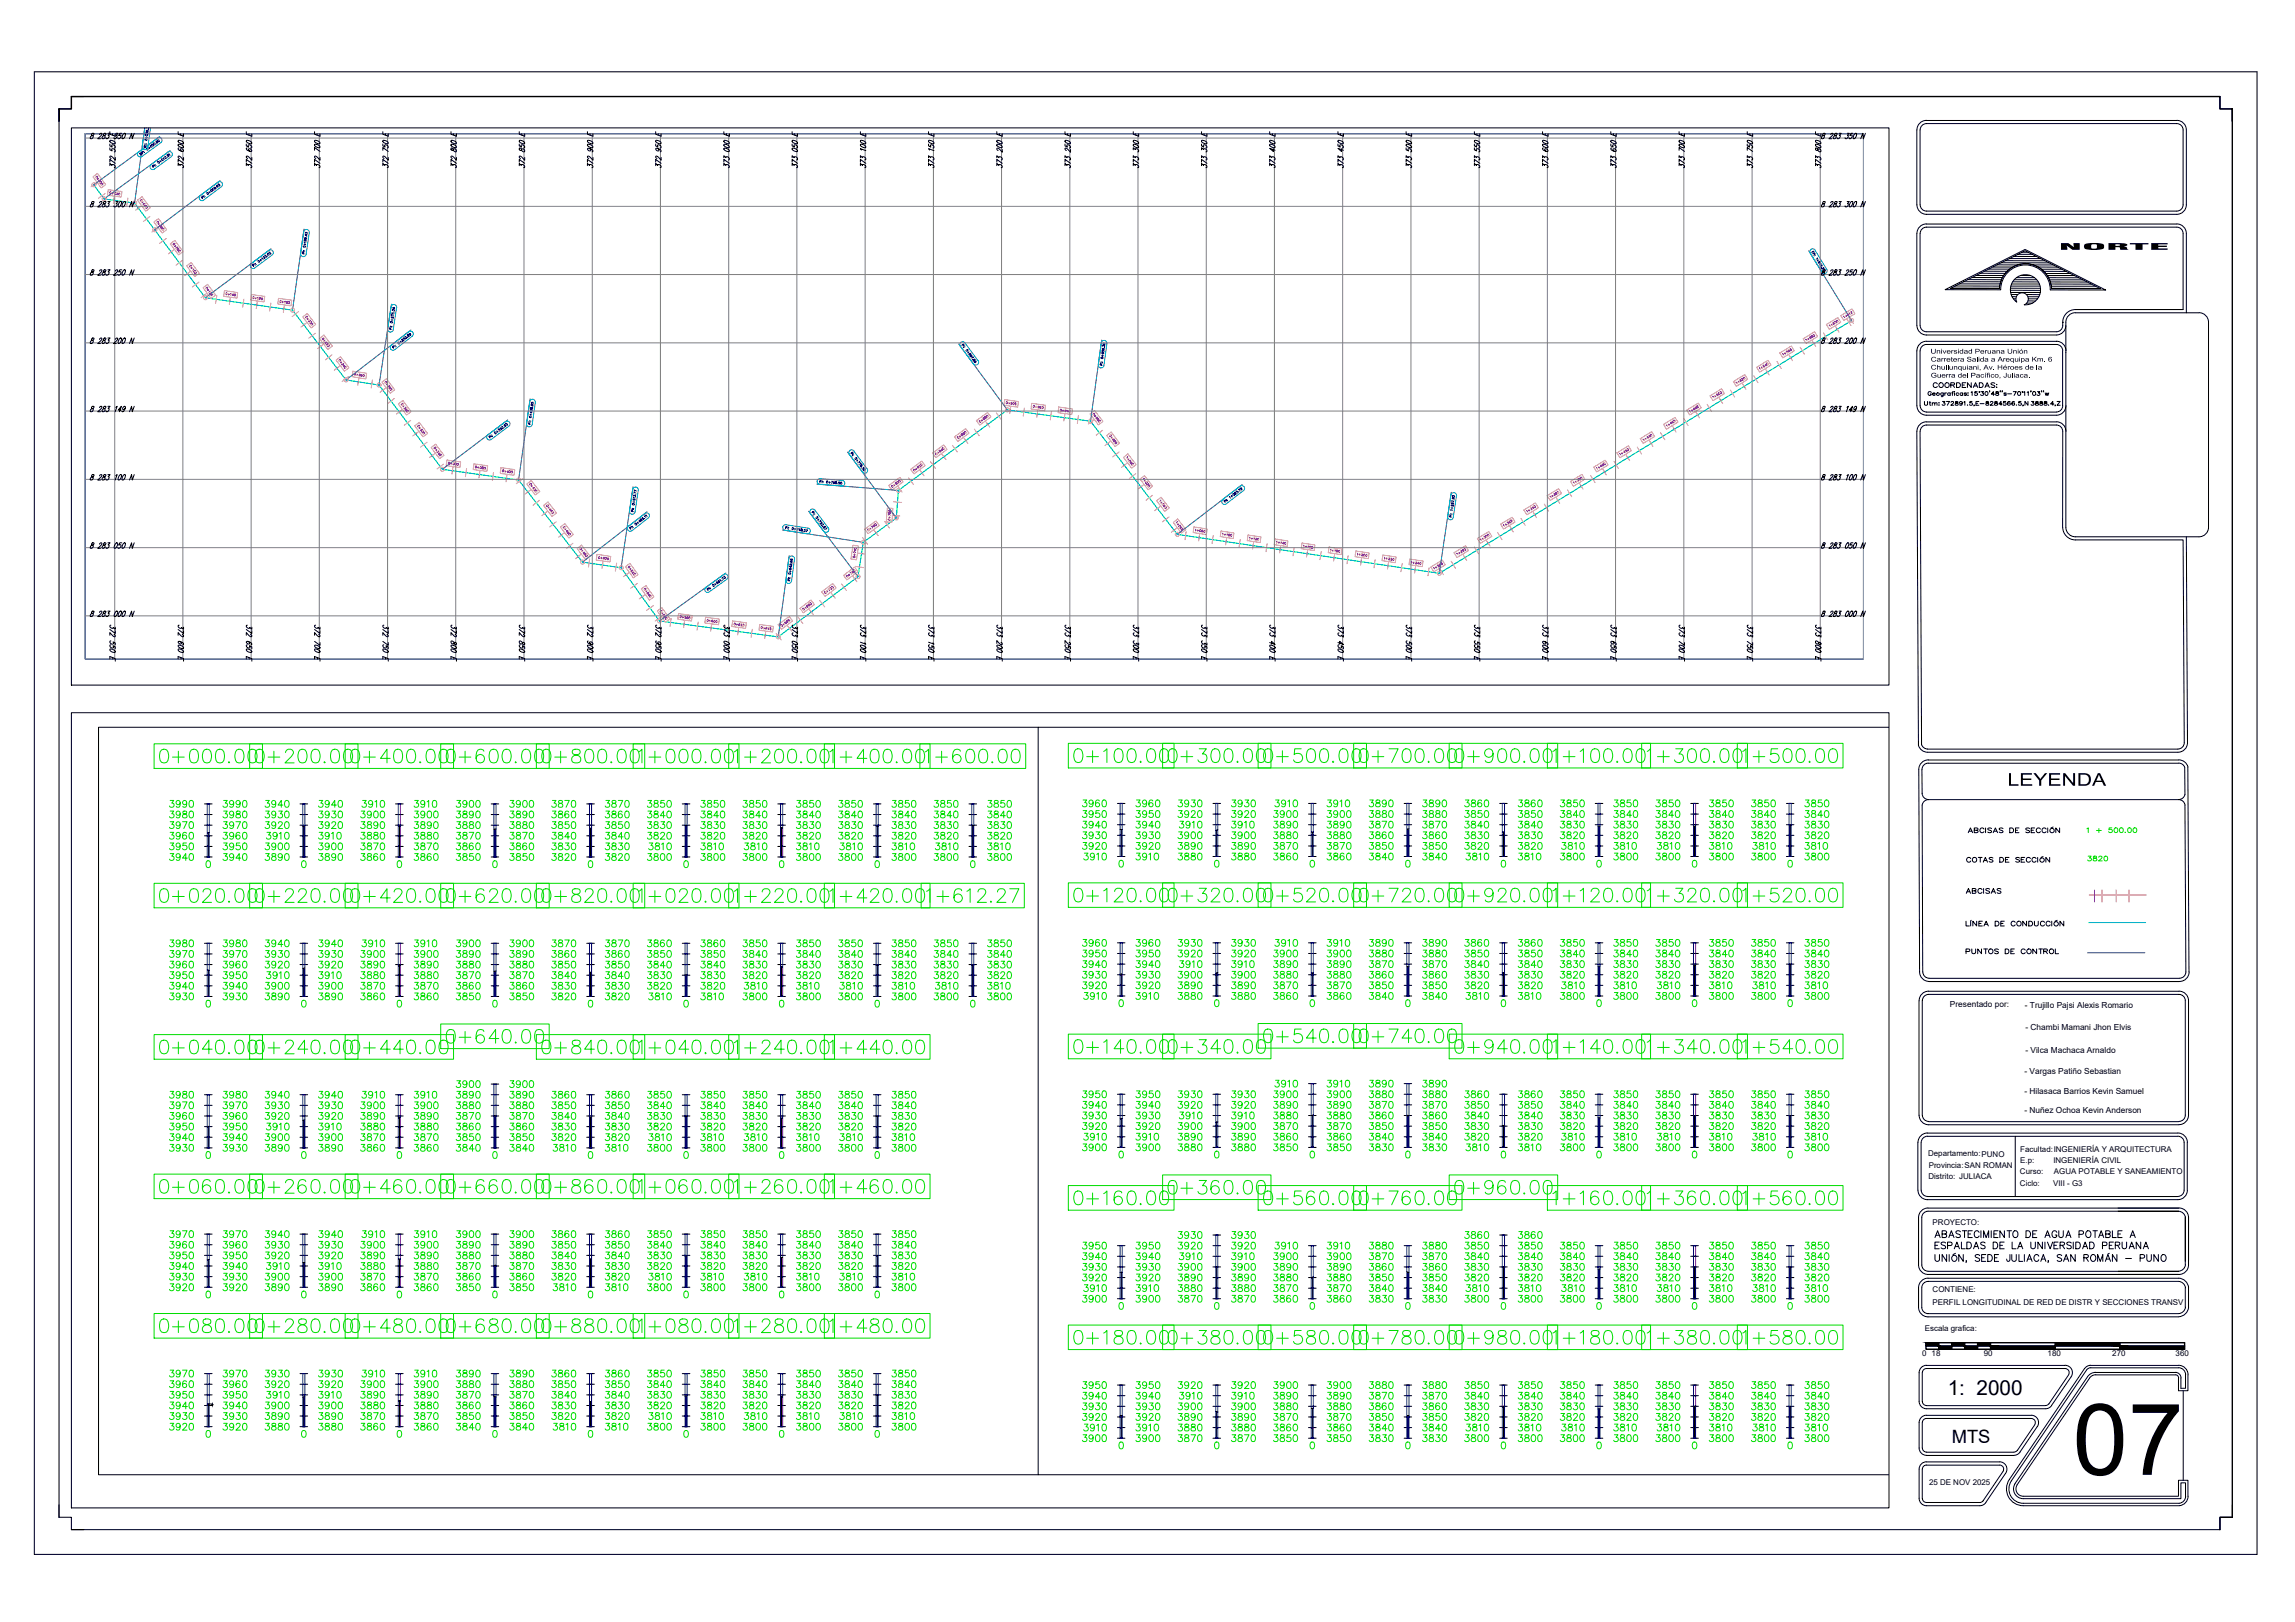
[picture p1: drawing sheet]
<svg xmlns="http://www.w3.org/2000/svg" width="841mm" height="594mm" viewBox="0 0 841 594" stroke-linecap="round" stroke-linejoin="round" font-family="sans-serif">
<defs><g id="words">
<text font-size="36.5" x="759.5" y="540.2">07</text>
<text font-size="7.6" x="713.7" y="510.8">1: 2000</text>
<text font-size="7.2" x="735.7" y="287.8">LEYENDA</text>
<text font-size="6.7" x="715.3" y="528.3">MTS</text>
<g font-size="5.3">
<text x="720" y="306.2">ABCISAS DE SECCIÓN</text>
<text x="719.3" y="317.1">COTAS DE SECCIÓN</text>
<text x="719.3" y="340.4">LÍNEA DE CONDUCCIÓN</text>
</g>
<g font-size="4.9">
<text x="707.3" y="143.2">COORDENADAS:</text>
<text x="719.3" y="328.4">ABCISAS</text>
<text x="719.3" y="350.7">PUNTOS DE CONTROL</text>
</g>
<g font-size="4.9" fill="#0f0">
<text x="763.4" y="306.2">1 + 500.00</text>
<text x="763.8" y="316.4">3820</text>
</g>
<g font-size="3.1">
<text x="714.6" y="368.9">Presentado por:</text>
<text x="742" y="369">- Trujillo Pajsi Alexis Romario</text>
<text x="742.2" y="377.2">- Chambi Mamani Jhon Elvis</text>
<text x="742.2" y="385.5">- Vilca Machaca Arnaldo</text>
<text x="741.9" y="393.5">- Vargas Patiño Sebastian</text>
<text x="741.9" y="400.8">- Hilasaca Barrios Kevin Samuel</text>
<text x="741.9" y="407.8">- Nuñez Ochoa Kevin Anderson</text>
</g>
<g font-size="2.9">
<text x="706.6" y="423.4">Departamento:PUNO</text>
<text x="740.4" y="421.8">Facultad:INGENIERÍA Y ARQUITECTURA</text>
<text x="740.4" y="426">E.p:</text>
<text x="752.5" y="426">INGENIERÍA CIVIL</text>
<text x="706.7" y="431.8">Distrito: JULIACA</text>
<text x="706.8" y="427.8">Provincia:SAN ROMAN</text>
<text x="740.2" y="430.2">Curso:</text>
<text x="752.7" y="430">AGUA POTABLE Y SANEAMIENTO</text>
<text x="740.2" y="434.4">Ciclo:</text>
<text x="752.4" y="434.4">VIII - G3</text>
<text x="708.2" y="448.5">PROYECTO:</text>
<text x="708.2" y="473.3">CONTIENE:</text>
<text x="708.2" y="478.1">PERFIL LONGITUDINAL DE RED DE DISTR Y SECCIONES TRANSV</text>
<text x="705.4" y="487.4">Escala grafica:</text>
<text x="704.4" y="496.5">0</text>
<text x="707.9" y="496.5">18</text>
<text x="727" y="496.5">90</text>
<text x="750.4" y="496.5">180</text>
<text x="774.1" y="496.5">270</text>
<text x="797.3" y="496.5">360</text>
<text x="706.9" y="544">25 DE NOV 2025</text>
</g>
<g font-size="2.7">
<text x="707.5" y="129.5">Universidad Peruana Unión</text>
<text x="707.6" y="132.4">Carretera Salida a Arequipa Km. 6</text>
<text x="707.6" y="135.4">Chullunquiani, Av. Héroes de la</text>
<text x="707.6" y="138.3">Guerra del Pacífico, Juliaca.</text>
</g>
</g></defs>
<!-- layer: C-ROAD-SCTN-VIEW -->
<g fill="none" stroke="#0d0" stroke-width=".37">
<path d="M56.5 272.4h39.7v9h-39.7zM59.2 274.7a1.58 1.58 0 0 1 2.4 .7 4 4 0 0 1-.5 3.8 1.71 1.71 0 0 1-2.4-.7 4.2 4.2 0 0 1 .5-3.8zM63.2 277.3h4.3M65.4 275.1v4.3M70.1 274.7a1.62 1.62 0 0 1 2.4 .7 4.2 4.2 0 0 1-.5 3.8 1.66 1.66 0 0 1-2.4-.7 4.4 4.4 0 0 1 .5-3.8zM74.9 274.7a1.58 1.58 0 0 1 2.4 .7 4 4 0 0 1-.5 3.8 1.66 1.66 0 0 1-2.4-.7 4 4 0 0 1 .5-3.8zM79.6 274.7a1.62 1.62 0 0 1 2.4 .7 4.2 4.2 0 0 1-.5 3.8 1.66 1.66 0 0 1-2.3-.7 4.4 4.4 0 0 1 .4-3.8zM83.9 278.9l-.2 .3 .2 .2 .3-.2M86.8 274.7a1.58 1.58 0 0 1 2.4 .7 4 4 0 0 1-.5 3.8 1.66 1.66 0 0 1-2.4-.7 4 4 0 0 1 .5-3.8zM91.5 272.4h39.7v9h-39.7zM91.6 274.7a1.58 1.58 0 0 1 2.3 .7 4 4 0 0 1-.4 3.8 1.71 1.71 0 0 1-2.4-.7 4.2 4.2 0 0 1 .5-3.8zM94.2 274.7a1.58 1.58 0 0 1 2.4 .7 4 4 0 0 1-.5 3.8 1.66 1.66 0 0 1-2.4-.7 4 4 0 0 1 .5-3.8z"/>
<path d="M98.3 277.3h4.2M100.4 275.1v4.3M104.6 275.6l.6-.9 1.4-.3a1.25 1.25 0 0 1 .7 1.9l-2.9 3.1h3.4M109.9 274.7a1.58 1.58 0 0 1 2.4 .7 4 4 0 0 1-.5 3.8 1.66 1.66 0 0 1-2.4-.7 4 4 0 0 1 .5-3.8zM114.7 274.7a1.58 1.58 0 0 1 2.4 .7 4 4 0 0 1-.5 3.8 1.71 1.71 0 0 1-2.4-.7 4.2 4.2 0 0 1 .5-3.8zM119 278.9l-.3 .3 .3 .2 .2-.2M121.8 274.7a1.62 1.62 0 0 1 2.4 .7 4.2 4.2 0 0 1-.5 3.8 1.66 1.66 0 0 1-2.4-.7 4.4 4.4 0 0 1 .5-3.8zM126.5 272.4h39.7v9h-39.7zM126.6 274.7a1.58 1.58 0 0 1 2.3 .7 4 4 0 0 1-.4 3.8 1.66 1.66 0 0 1-2.4-.7 4 4 0 0 1 .5-3.8zM129.2 274.7a1.58 1.58 0 0 1 2.4 .7 4 4 0 0 1-.5 3.8 1.66 1.66 0 0 1-2.4-.7 4 4 0 0 1 .5-3.8zM133.3 277.3h4.2M135.4 275.1v4.3"/>
<path d="M143 277.8h-3.6l2.4-3.4v5M144.9 274.7a1.62 1.62 0 0 1 2.4 .7 4.2 4.2 0 0 1-.5 3.8 1.66 1.66 0 0 1-2.4-.7 4.4 4.4 0 0 1 .5-3.8zM149.7 274.7a1.58 1.58 0 0 1 2.4 .7 4 4 0 0 1-.5 3.8 1.66 1.66 0 0 1-2.4-.7 4 4 0 0 1 .5-3.8zM154 278.9l-.2 .3 .2 .2 .2-.2M156.8 274.7a1.58 1.58 0 0 1 2.4 .7 4 4 0 0 1-.5 3.8 1.71 1.71 0 0 1-2.4-.7 4.2 4.2 0 0 1 .5-3.8zM161.5 272.4h39.8v9h-39.8zM161.6 274.7a1.58 1.58 0 0 1 2.4 .7 4 4 0 0 1-.5 3.8 1.66 1.66 0 0 1-2.4-.7 4 4 0 0 1 .5-3.8zM164.3 274.7a1.58 1.58 0 0 1 2.3 .7 4.4 4.4 0 0 1-.4 3.8 1.7 1.7 0 0 1-2.5-.7 4.2 4.2 0 0 1 .6-3.8zM168.3 277.3h4.3M170.4 275.1v4.3M177.3 275.1a1.47 1.47 0 0 0-2.1-.4 3.9 3.9 0 0 0 0 4.5 1.55 1.55 0 0 0 2.2-.7 1.55 1.55 0 0 0-1-2.1 1.55 1.55 0 0 0-1.9 1.4M180 274.7a1.58 1.58 0 0 1 2.3 .7 4 4 0 0 1-.4 3.8 1.71 1.71 0 0 1-2.4-.7 4.2 4.2 0 0 1 .5-3.8z"/>
<path d="M184.7 274.7a1.58 1.58 0 0 1 2.4 .7 4 4 0 0 1-.5 3.8 1.66 1.66 0 0 1-2.4-.7 4 4 0 0 1 .5-3.8zM189 278.9l-.2 .3 .2 .2 .2-.2M191.9 274.7a1.58 1.58 0 0 1 2.3 .7 4 4 0 0 1-.4 3.8 1.66 1.66 0 0 1-2.4-.7 4 4 0 0 1 .5-3.8zM196.6 272.4h39.7v9h-39.7zM196.6 274.7a1.62 1.62 0 0 1 2.4 .7 4.2 4.2 0 0 1-.5 3.8 1.66 1.66 0 0 1-2.4-.7 4.4 4.4 0 0 1 .5-3.8zM199.3 274.7a1.58 1.58 0 0 1 2.3 .7 4 4 0 0 1-.4 3.8 1.66 1.66 0 0 1-2.4-.7 4 4 0 0 1 .5-3.8zM203.3 277.3h4.3M205.4 275.1v4.3M210 274.7a.98 .98 0 0 0 .4 1.6 2.11 2.11 0 0 1 2.4 2.2l-.2 .4a1.99 1.99 0 0 1-3.1-.4 1.57 1.57 0 0 1 1.4-1.9l1-.3a.98 .98 0 0 0 .4-1.6l-.7-.3zM215 274.7a1.58 1.58 0 0 1 2.3 .7 4 4 0 0 1-.4 3.8 1.66 1.66 0 0 1-2.4-.7 4 4 0 0 1 .5-3.8zM219.7 274.7a1.62 1.62 0 0 1 2.4 .7 4.2 4.2 0 0 1-.5 3.8 1.66 1.66 0 0 1-2.4-.7 4.4 4.4 0 0 1 .5-3.8zM224 278.9l-.2 .3 .2 .2 .2-.2"/>
<path d="M226.9 274.7a1.58 1.58 0 0 1 2.3 .7 4 4 0 0 1-.4 3.8 1.66 1.66 0 0 1-2.4-.7 4 4 0 0 1 .5-3.8zM231.6 274.7a1.58 1.58 0 0 1 2.4 .7 4 4 0 0 1-.4 3.8 1.71 1.71 0 0 1-2.5-.7 4.2 4.2 0 0 1 .5-3.8zM232 272.4h38.8v9h-38.8zM234 275.4l1.2-1v5M237.8 277.3h4.3M240 275.1v4.3M244.8 274.7a1.58 1.58 0 0 1 2.3 .7 4.4 4.4 0 0 1-.4 3.8 1.7 1.7 0 0 1-2.4-.7 4.2 4.2 0 0 1 .5-3.8zM249.5 274.7a1.58 1.58 0 0 1 2.4 .7 4 4 0 0 1-.5 3.8 1.66 1.66 0 0 1-2.4-.7 4 4 0 0 1 .5-3.8zM254.3 274.7a1.62 1.62 0 0 1 2.4 .7 4.2 4.2 0 0 1-.5 3.8 1.66 1.66 0 0 1-2.4-.7 4.4 4.4 0 0 1 .5-3.8zM258.6 278.9l-.3 .3 .3 .2 .2-.2M261.4 274.7a1.58 1.58 0 0 1 2.4 .7 4 4 0 0 1-.5 3.8 1.66 1.66 0 0 1-2.4-.7 4 4 0 0 1 .5-3.8zM266.2 274.7a1.58 1.58 0 0 1 2.4 .7 4 4 0 0 1-.5 3.8 1.71 1.71 0 0 1-2.4-.7 4.2 4.2 0 0 1 .5-3.8z"/>
<path d="M267 272.4h38.8v9h-38.8zM269.1 275.4l1.2-1v5M272.9 277.3h4.3M275 275.1v4.3M279.3 275.6l.5-.9 1.4-.3a1.26 1.26 0 0 1 .7 1.9l-2.8 3.1h3.3M284.5 274.7a1.63 1.63 0 0 1 2.4 .7 4.2 4.2 0 0 1-.5 3.8 1.66 1.66 0 0 1-2.3-.7 4 4 0 0 1 .4-3.8zM289.3 274.7a1.58 1.58 0 0 1 2.4 .7 4 4 0 0 1-.5 3.8 1.66 1.66 0 0 1-2.4-.7 4 4 0 0 1 .5-3.8zM293.6 278.9l-.3 .3 .3 .2 .2-.2M296.4 274.7a1.62 1.62 0 0 1 2.4 .7 4.2 4.2 0 0 1-.5 3.8 1.66 1.66 0 0 1-2.3-.7 4.4 4.4 0 0 1 .4-3.8zM301.2 274.7a1.58 1.58 0 0 1 2.4 .7 4 4 0 0 1-.5 3.8 1.66 1.66 0 0 1-2.4-.7 4 4 0 0 1 .5-3.8zM302.1 272.4h38.7v9h-38.7zM304.1 275.4l1.2-1v5"/>
<path d="M307.9 277.3h4.3M310 275.1v4.3M317.7 277.8h-3.6l2.3-3.4v5M319.6 274.7a1.58 1.58 0 0 1 2.3 .7 4.4 4.4 0 0 1-.4 3.8 1.7 1.7 0 0 1-2.4-.7 4.2 4.2 0 0 1 .5-3.8zM324.3 274.7a1.58 1.58 0 0 1 2.4 .7 4 4 0 0 1-.5 3.8 1.66 1.66 0 0 1-2.4-.7 4 4 0 0 1 .5-3.8zM328.6 278.9l-.2 .3 .2 .2 .2-.2M331.5 274.7a1.58 1.58 0 0 1 2.3 .7 4 4 0 0 1-.4 3.8 1.66 1.66 0 0 1-2.4-.7 4 4 0 0 1 .5-3.8zM336.2 274.7a1.58 1.58 0 0 1 2.4 .7 4 4 0 0 1-.5 3.8 1.66 1.66 0 0 1-2.4-.7 4 4 0 0 1 .5-3.8zM337.1 272.4h38.8v9h-38.8zM339.1 275.4l1.2-1v5M342.9 277.3h4.3M345.1 275.1v4.3"/>
<path d="M352 275.1a1.47 1.47 0 0 0-2.2-.4 3.9 3.9 0 0 0 0 4.5 1.57 1.57 0 0 0 2.3-.7 1.57 1.57 0 0 0-1.1-2.1 1.57 1.57 0 0 0-1.9 1.4M354.6 274.7a1.58 1.58 0 0 1 2.4 .7 4 4 0 0 1-.5 3.8 1.66 1.66 0 0 1-2.4-.7 4 4 0 0 1 .5-3.8zM359.3 274.7a1.63 1.63 0 0 1 2.4 .7 4.2 4.2 0 0 1-.5 3.8 1.66 1.66 0 0 1-2.3-.7 4 4 0 0 1 .4-3.8zM363.6 278.9l-.2 .3 .2 .2 .3-.2M366.5 274.7a1.58 1.58 0 0 1 2.4 .7 4 4 0 0 1-.5 3.8 1.66 1.66 0 0 1-2.4-.7 4 4 0 0 1 .5-3.8zM371.3 274.7a1.58 1.58 0 0 1 2.3 .7 4.4 4.4 0 0 1-.4 3.8 1.7 1.7 0 0 1-2.4-.7 4.2 4.2 0 0 1 .5-3.8zM391.5 272.3h38.7v9h-38.7zM394.2 274.5a1.58 1.58 0 0 1 2.4 .7 4 4 0 0 1-.5 3.8 1.58 1.58 0 0 1-2.4-.7 4 4 0 0 1 .5-3.8zM398.2 277.1h4.3M400.4 275v4.3M404.5 275.2l1.1-1v5.1M409 274.5a1.58 1.58 0 0 1 2.4 .7 4.4 4.4 0 0 1-.5 3.8 1.62 1.62 0 0 1-2.4-.7 4.2 4.2 0 0 1 .5-3.8z"/>
<path d="M413.7 274.5a1.58 1.58 0 0 1 2.4 .7 4 4 0 0 1-.5 3.8 1.58 1.58 0 0 1-2.3-.7 4 4 0 0 1 .4-3.8zM418 278.8l-.2 .2 .2 .3 .3-.3M420.9 274.5a1.58 1.58 0 0 1 2.3 .7 4 4 0 0 1-.4 3.8 1.58 1.58 0 0 1-2.4-.7 4 4 0 0 1 .5-3.8zM425.6 274.5a1.63 1.63 0 0 1 2.4 .7 4.2 4.2 0 0 1-.5 3.8 1.58 1.58 0 0 1-2.3-.7 4 4 0 0 1 .4-3.8zM426 272.3h39.8v9h-39.8zM428.8 274.5a1.58 1.58 0 0 1 2.3 .7 4 4 0 0 1-.4 3.8 1.58 1.58 0 0 1-2.4-.7 4 4 0 0 1 .5-3.8zM432.8 277.1h4.3M434.9 275v4.3M439.5 274.2h2.6l-1.5 2a1.62 1.62 0 0 1 1.7 1.8 1.62 1.62 0 0 1-2.1 1.3l-.7-.3-.5-.7M444.5 274.5a1.58 1.58 0 0 1 2.3 .7 4 4 0 0 1-.4 3.8 1.58 1.58 0 0 1-2.4-.7 4 4 0 0 1 .5-3.8zM449.2 274.5a1.58 1.58 0 0 1 2.4 .7 4.4 4.4 0 0 1-.5 3.8 1.62 1.62 0 0 1-2.4-.7 4.2 4.2 0 0 1 .5-3.8zM453.5 278.8l-.2 .2 .2 .3 .2-.3"/>
<path d="M456.4 274.5a1.63 1.63 0 0 1 2.4 .7 4.2 4.2 0 0 1-.5 3.8 1.58 1.58 0 0 1-2.4-.7 4 4 0 0 1 .5-3.8zM461.1 272.3h39.7v9h-39.7zM461.1 274.5a1.58 1.58 0 0 1 2.4 .7 4 4 0 0 1-.5 3.8 1.58 1.58 0 0 1-2.3-.7 4 4 0 0 1 .4-3.8zM463.8 274.5a1.58 1.58 0 0 1 2.3 .7 4 4 0 0 1-.4 3.8 1.58 1.58 0 0 1-2.4-.7 4 4 0 0 1 .5-3.8zM467.8 277.1h4.3M469.9 275v4.3M476.8 274.2h-2.3l-.2 2.2a1.77 1.77 0 0 1 2.6 0 1.77 1.77 0 0 1-.3 2.6 1.77 1.77 0 0 1-2.6-.7M479.5 274.5a1.63 1.63 0 0 1 2.4 .7 4.2 4.2 0 0 1-.5 3.8 1.58 1.58 0 0 1-2.4-.7 4 4 0 0 1 .5-3.8zM484.3 274.5a1.58 1.58 0 0 1 2.3 .7 4 4 0 0 1-.4 3.8 1.58 1.58 0 0 1-2.4-.7 4 4 0 0 1 .5-3.8zM488.5 278.8l-.2 .2 .2 .3 .3-.3M491.4 274.5a1.58 1.58 0 0 1 2.4 .7 4.4 4.4 0 0 1-.5 3.8 1.62 1.62 0 0 1-2.4-.7 4.2 4.2 0 0 1 .5-3.8zM496.1 272.3h39.7v9h-39.7z"/>
<path d="M496.1 274.5a1.58 1.58 0 0 1 2.4 .7 4 4 0 0 1-.4 3.8 1.58 1.58 0 0 1-2.4-.7 4 4 0 0 1 .4-3.8zM498.8 274.5a1.63 1.63 0 0 1 2.4 .7 4.2 4.2 0 0 1-.5 3.8 1.58 1.58 0 0 1-2.4-.7 4 4 0 0 1 .5-3.8zM502.8 277.1h4.3M505 275v4.3M509 274.2h3.4l-2.4 5.1M514.5 274.5a1.58 1.58 0 0 1 2.4 .7 4.4 4.4 0 0 1-.5 3.8 1.62 1.62 0 0 1-2.4-.7 4.2 4.2 0 0 1 .5-3.8zM519.3 274.5a1.58 1.58 0 0 1 2.3 .7 4 4 0 0 1-.4 3.8 1.58 1.58 0 0 1-2.4-.7 4 4 0 0 1 .5-3.8zM523.5 278.8l-.2 .2 .2 .3 .3-.3M526.4 274.5a1.58 1.58 0 0 1 2.4 .7 4 4 0 0 1-.5 3.8 1.58 1.58 0 0 1-2.4-.7 4 4 0 0 1 .5-3.8zM531.1 272.3h39.7v9h-39.7zM531.2 274.5a1.63 1.63 0 0 1 2.4 .7 4.2 4.2 0 0 1-.5 3.8 1.58 1.58 0 0 1-2.4-.7 4 4 0 0 1 .5-3.8zM533.8 274.5a1.58 1.58 0 0 1 2.4 .7 4.4 4.4 0 0 1-.5 3.8 1.62 1.62 0 0 1-2.4-.7 4.2 4.2 0 0 1 .5-3.8z"/>
<path d="M537.8 277.1h4.3M540 275v4.3M547.2 275.9a1.57 1.57 0 0 1-2.2 1.4 1.57 1.57 0 0 1-.6-2.5 1.57 1.57 0 0 1 2.5 .2 4.4 4.4 0 0 1-.5 4 1.47 1.47 0 0 1-2.1-.4M549.5 274.5a1.58 1.58 0 0 1 2.4 .7 4 4 0 0 1-.5 3.8 1.58 1.58 0 0 1-2.3-.7 4 4 0 0 1 .4-3.8zM554.3 274.5a1.63 1.63 0 0 1 2.4 .7 4.2 4.2 0 0 1-.5 3.8 1.58 1.58 0 0 1-2.4-.7 4 4 0 0 1 .5-3.8zM558.6 278.8l-.3 .2 .3 .3 .2-.3M561.4 274.5a1.58 1.58 0 0 1 2.4 .7 4 4 0 0 1-.5 3.8 1.58 1.58 0 0 1-2.3-.7 4 4 0 0 1 .4-3.8zM566.2 274.5a1.58 1.58 0 0 1 2.4 .7 4.4 4.4 0 0 1-.5 3.8 1.62 1.62 0 0 1-2.4-.7 4.2 4.2 0 0 1 .5-3.8zM567.1 272.3h37.8v9h-37.8zM569 275.2l1.3-1v5.1M572.9 277.1h4.3M575 275v4.3"/>
<path d="M579.1 275.2l1.2-1v5.1M583.6 274.5a1.58 1.58 0 0 1 2.4 .7 4.4 4.4 0 0 1-.5 3.8 1.62 1.62 0 0 1-2.4-.7 4.2 4.2 0 0 1 .5-3.8zM588.3 274.5a1.58 1.58 0 0 1 2.4 .7 4 4 0 0 1-.4 3.8 1.58 1.58 0 0 1-2.4-.7 4 4 0 0 1 .4-3.8zM592.6 278.8l-.2 .2 .2 .3 .3-.3M595.5 274.5a1.58 1.58 0 0 1 2.4 .7 4 4 0 0 1-.5 3.8 1.58 1.58 0 0 1-2.4-.7 4 4 0 0 1 .5-3.8zM600.2 274.5a1.63 1.63 0 0 1 2.5 .7 4.2 4.2 0 0 1-.6 3.8 1.58 1.58 0 0 1-2.3-.7 4 4 0 0 1 .4-3.8zM601.6 272.3h38.8v9h-38.8zM603.6 275.2l1.2-1v5.1M607.4 277.1h4.3M609.6 275v4.3M614.1 274.2h2.6l-1.4 2a1.62 1.62 0 0 1 1.7 1.8 1.62 1.62 0 0 1-2.2 1.3l-.7-.3-.5-.7M619.1 274.5a1.58 1.58 0 0 1 2.4 .7 4 4 0 0 1-.5 3.8 1.58 1.58 0 0 1-2.4-.7 4 4 0 0 1 .5-3.8z"/>
<path d="M623.9 274.5a1.58 1.58 0 0 1 2.3 .7 4.4 4.4 0 0 1-.4 3.8 1.62 1.62 0 0 1-2.4-.7 4.2 4.2 0 0 1 .5-3.8zM628.1 278.8l-.2 .2 .2 .3 .3-.3M631 274.5a1.63 1.63 0 0 1 2.4 .7 4.2 4.2 0 0 1-.5 3.8 1.58 1.58 0 0 1-2.4-.7 4 4 0 0 1 .5-3.8zM635.8 274.5a1.58 1.58 0 0 1 2.3 .7 4 4 0 0 1-.4 3.8 1.58 1.58 0 0 1-2.4-.7 4 4 0 0 1 .5-3.8zM636.7 272.3h38.7v9h-38.7zM638.6 275.2l1.2-1v5.1M642.5 277.1h4.2M644.6 275v4.3M651.5 274.2h-2.4l-.2 2.2a1.77 1.77 0 0 1 2.7 0 1.77 1.77 0 0 1-.4 2.6 1.77 1.77 0 0 1-2.6-.7M654.1 274.5a1.63 1.63 0 0 1 2.4 .7 4.2 4.2 0 0 1-.5 3.8 1.58 1.58 0 0 1-2.4-.7 4 4 0 0 1 .5-3.8zM658.9 274.5a1.58 1.58 0 0 1 2.3 .7 4 4 0 0 1-.4 3.8 1.58 1.58 0 0 1-2.4-.7 4 4 0 0 1 .5-3.8zM663.2 278.8l-.3 .2 .3 .3 .2-.3"/>
<path d="M666 274.5a1.58 1.58 0 0 1 2.4 .7 4.4 4.4 0 0 1-.5 3.8 1.62 1.62 0 0 1-2.4-.7 4.2 4.2 0 0 1 .5-3.8zM670.8 274.5a1.58 1.58 0 0 1 2.3 .7 4 4 0 0 1-.4 3.8 1.58 1.58 0 0 1-2.4-.7 4 4 0 0 1 .5-3.8zM62.4 297.1h1.3l-.8 .9a.84 .84 0 0 1 .7 1.4 .84 .84 0 0 1-1.5-.3M62.4 293.2h1.3l-.8 .9a.84 .84 0 0 1 .7 1.4 .84 .84 0 0 1-1.5-.3M66 297.9a.76 .76 0 0 1-1 .7 .76 .76 0 0 1-.3-1.2 .76 .76 0 0 1 1.2 0l.1 .5a1.17 1.17 0 0 1-.9 1.7l-.5-.4M66 294a.76 .76 0 0 1-1 .7 .76 .76 0 0 1-.3-1.2 .76 .76 0 0 1 1.2 .1l.1 .4a1.17 1.17 0 0 1-.9 1.7l-.5-.4M67.1 297.2v.7l1.1 .4 .3 .5a.83 .83 0 0 1-.8 .8 .83 .83 0 0 1-.8-.8l.3-.5 1.1-.4 .1-.5a.9 .9 0 0 0-1.3-.2zM68.4 294a.77 .77 0 0 1-1.1 .6 .77 .77 0 0 1-.2-1.2 .77 .77 0 0 1 1.2 .2l.1 .4a1.13 1.13 0 0 1-.9 1.7l-.5-.4M69.6 297.2a.84 .84 0 0 1 1.2 .3l.1 .7a1.07 1.07 0 0 1-.7 1.4h-.2a1.6 1.6 0 0 1-.4-2.4zM69.6 293.3a.82 .82 0 0 1 1.2 .4l.1 .6a1.07 1.07 0 0 1-.7 1.4h-.2a1.6 1.6 0 0 1-.4-2.4zM82 297.1h1.3l-.8 .9a.84 .84 0 0 1 .7 1.4 .84 .84 0 0 1-1.5-.3M82 293.2h1.3l-.8 .9a.84 .84 0 0 1 .7 1.4 .84 .84 0 0 1-1.5-.3"/>
<path d="M85.6 297.9a.78 .78 0 0 1-1 .7 .78 .78 0 0 1-.4-1.2 .78 .78 0 0 1 1.3 0l.1 .5a1.17 1.17 0 0 1-.9 1.7l-.5-.4M85.6 294a.78 .78 0 0 1-1 .7 .78 .78 0 0 1-.4-1.2 .78 .78 0 0 1 1.3 .1l.1 .4a1.17 1.17 0 0 1-.9 1.7l-.5-.4M86.7 297.2v.7l1.1 .4 .3 .5a.81 .81 0 0 1-.9 .8 .81 .81 0 0 1-.6-1.1l1.3-.6 .1-.5a.9 .9 0 0 0-1.3-.2zM88 294a.78 .78 0 0 1-1 .7 .78 .78 0 0 1-.4-1.2 .78 .78 0 0 1 1.3 .1l.1 .4a1.17 1.17 0 0 1-.9 1.7l-.5-.4M89.2 297.2a.8 .8 0 0 1 1.2 .3l.1 .7a1.06 1.06 0 0 1-.9 1.4 1.6 1.6 0 0 1-.4-2.4zM89.2 293.3a.78 .78 0 0 1 1.2 .4l.1 .6a1.06 1.06 0 0 1-.9 1.4 1.6 1.6 0 0 1-.4-2.4zM97.4 297.1h1.3l-.7 .9a.82 .82 0 0 1 .6 1.4 .82 .82 0 0 1-1.4-.3M97.4 293.2h1.3l-.7 .9a.82 .82 0 0 1 .6 1.4 .82 .82 0 0 1-1.4-.3M101 297.9a.77 .77 0 0 1-1 .6 .77 .77 0 0 1-.3-1.2 .77 .77 0 0 1 1.3 .1v.5a1.13 1.13 0 0 1-.9 1.7l-.4-.4M101 294a.77 .77 0 0 1-1 .6 .77 .77 0 0 1-.3-1.2 .77 .77 0 0 1 1.3 .2v.4a1.13 1.13 0 0 1-.9 1.7l-.4-.4M102.2 297.1h1.3l-.8 .9a.84 .84 0 0 1 .7 1.4 .84 .84 0 0 1-1.5-.3M103.7 294.9h-1.8l1.2-1.7v2.5"/>
<path d="M104.6 297.2a.8 .8 0 0 1 1.2 .3l.2 .7a1.06 1.06 0 0 1-1 1.4 1.55 1.55 0 0 1-.4-2.4zM104.6 293.3a.78 .78 0 0 1 1.2 .4l.2 .6a1.06 1.06 0 0 1-1 1.4 1.55 1.55 0 0 1-.4-2.4zM117 297.1h1.3l-.7 .9a.84 .84 0 0 1 .6 1.4 .84 .84 0 0 1-1.5-.3M117 293.2h1.3l-.7 .9a.84 .84 0 0 1 .6 1.4 .84 .84 0 0 1-1.5-.3M120.6 297.9a.76 .76 0 0 1-1 .7 .76 .76 0 0 1-.3-1.2 .76 .76 0 0 1 1.2 0l.1 .5a1.17 1.17 0 0 1-.9 1.7l-.5-.4M120.6 294a.76 .76 0 0 1-1 .7 .76 .76 0 0 1-.3-1.2 .76 .76 0 0 1 1.2 .1l.1 .4a1.17 1.17 0 0 1-.9 1.7l-.5-.4M121.7 297.1h1.3l-.7 .9a.82 .82 0 0 1 .6 1.4 .82 .82 0 0 1-1.4-.3M123.3 294.9h-1.8l1.2-1.7v2.5M124.2 297.2a.84 .84 0 0 1 1.2 .3l.1 .7a1.07 1.07 0 0 1-.7 1.4h-.2a1.6 1.6 0 0 1-.4-2.4zM124.2 293.3a.82 .82 0 0 1 1.2 .4l.1 .6a1.07 1.07 0 0 1-.7 1.4h-.2a1.6 1.6 0 0 1-.4-2.4zM132.4 297.1h1.3l-.7 .9a.82 .82 0 0 1 .6 1.4 .82 .82 0 0 1-1.4-.3M132.9 293.2h1.3l-.7 .9a.84 .84 0 0 1 .6 1.4 .84 .84 0 0 1-1.5-.3"/>
<path d="M136.1 297.9a.78 .78 0 0 1-1.1 .7 .78 .78 0 0 1-.3-1.2 .78 .78 0 0 1 1.3 0l.1 .5a1.17 1.17 0 0 1-1 1.7l-.4-.4M136.6 294a.78 .78 0 0 1-1.1 .7 .78 .78 0 0 1-.3-1.2 .78 .78 0 0 1 1.2 .1l.2 .4a1.17 1.17 0 0 1-1 1.7l-.5-.4M137.3 297.2a.8 .8 0 0 1 1.2 .3l.1 .7a1.06 1.06 0 0 1-1 1.4 1.55 1.55 0 0 1-.3-2.4zM137.4 293.7l.6-.5v2.5M139.7 297.2a.8 .8 0 0 1 1.1 .3l.2 .7a1.06 1.06 0 0 1-1 1.4 1.63 1.63 0 0 1-.3-2.4zM139.7 293.3a.78 .78 0 0 1 1.1 .4l.2 .6a1.06 1.06 0 0 1-1 1.4 1.63 1.63 0 0 1-.3-2.4zM152 297.1h1.3l-.7 .9a.82 .82 0 0 1 .6 1.4 .82 .82 0 0 1-1.4-.3M152 293.2h1.3l-.7 .9a.82 .82 0 0 1 .6 1.4 .82 .82 0 0 1-1.4-.3M155.7 297.9a.77 .77 0 0 1-1.1 .6 .77 .77 0 0 1-.3-1.2 .77 .77 0 0 1 1.3 .1l.1 .5a1.13 1.13 0 0 1-1 1.7l-.4-.4M155.7 294a.77 .77 0 0 1-1.1 .6 .77 .77 0 0 1-.3-1.2 .77 .77 0 0 1 1.3 .2l.1 .4a1.13 1.13 0 0 1-1 1.7l-.4-.4M156.5 293.7l.6-.5v2.5M156.8 297.2a.84 .84 0 0 1 1.3 .3l.1 .7a1.07 1.07 0 0 1-.7 1.4h-.3a1.6 1.6 0 0 1-.4-2.4z"/>
<path d="M158.7 293.3a.82 .82 0 0 1 1.3 .4l.1 .6a1.07 1.07 0 0 1-.7 1.4h-.3a1.6 1.6 0 0 1-.4-2.4zM159.3 297.2a.8 .8 0 0 1 1.1 .3l.2 .7a1.06 1.06 0 0 1-1 1.4 1.55 1.55 0 0 1-.3-2.4zM167.4 297.1h1.3l-.7 .9a.84 .84 0 0 1 .6 1.4 .84 .84 0 0 1-1.4-.3M167.4 293.2h1.3l-.7 .9a.84 .84 0 0 1 .6 1.4 .84 .84 0 0 1-1.4-.3M169.8 297.2v.7l1.1 .4 .3 .5a.89 .89 0 0 1-.7 .8 .89 .89 0 0 1-1-.5l.2-.6 1.3-.6 .1-.5a.9 .9 0 0 0-1.3-.2zM171.1 294a.78 .78 0 0 1-1 .7 .78 .78 0 0 1-.4-1.2 .78 .78 0 0 1 1.3 .1l.1 .4a1.17 1.17 0 0 1-1 1.7l-.4-.4M172.3 293.3a.78 .78 0 0 1 1.2 .4l.1 .6a1.06 1.06 0 0 1-1 1.4 1.63 1.63 0 0 1-.3-2.4zM173.5 297.9a.76 .76 0 0 1-1.1 .7 .76 .76 0 0 1-.3-1.2 .76 .76 0 0 1 1.3 0l.1 .5a1.17 1.17 0 0 1-.9 1.7l-.6-.4M174.7 297.2a.8 .8 0 0 1 1.2 .3l.1 .7a1.06 1.06 0 0 1-1 1.4 1.6 1.6 0 0 1-.3-2.4zM174.7 293.3a.78 .78 0 0 1 1.2 .4l.1 .6a1.06 1.06 0 0 1-1 1.4 1.6 1.6 0 0 1-.3-2.4zM187 297.1h1.3l-.7 .9a.82 .82 0 0 1 .6 1.4 .82 .82 0 0 1-1.4-.3M187 293.2h1.3l-.7 .9a.82 .82 0 0 1 .6 1.4 .82 .82 0 0 1-1.4-.3"/>
<path d="M189.4 297.2v.7l.7 .3a.7 .7 0 0 1 .7 .6 .7 .7 0 0 1-.6 .8l-.9-.2-.2-.6 .4-.5 1.1-.4 .1-.5a.93 .93 0 0 0-1.3-.2zM190.7 294a.78 .78 0 0 1-1 .7 .78 .78 0 0 1-.4-1.2 .78 .78 0 0 1 1.3 .1l.1 .4a1.17 1.17 0 0 1-1 1.7l-.4-.4M191.9 293.3a.78 .78 0 0 1 1.2 .4l.1 .6a1.06 1.06 0 0 1-1 1.4 1.55 1.55 0 0 1-.3-2.4zM193.1 297.9a.78 .78 0 0 1-1.1 .7 .78 .78 0 0 1-.3-1.2 .78 .78 0 0 1 1.3 0l.1 .5a1.17 1.17 0 0 1-1 1.7l-.5-.4M194.3 297.2a.8 .8 0 0 1 1.2 .3l.1 .7a1.06 1.06 0 0 1-1 1.4 1.63 1.63 0 0 1-.3-2.4zM194.3 293.3a.78 .78 0 0 1 1.2 .4l.1 .6a1.06 1.06 0 0 1-1 1.4 1.63 1.63 0 0 1-.3-2.4zM202.4 297.1h1.4l-.8 .9a.84 .84 0 0 1 .6 1.4 .84 .84 0 0 1-1.4-.3M202.4 293.2h1.4l-.8 .9a.84 .84 0 0 1 .6 1.4 .84 .84 0 0 1-1.4-.3M204.8 297.2v.7l1.1 .4 .3 .5a.81 .81 0 0 1-.9 .8 .81 .81 0 0 1-.6-1.1l1.3-.6 .1-.5a.9 .9 0 0 0-1.3-.2zM204.8 293.3v.7l1.1 .4 .3 .5a.81 .81 0 0 1-.9 .8 .81 .81 0 0 1-.6-1.1l1.3-.6 .1-.4a.9 .9 0 0 0-1.3-.3zM207 293.2h1.6l-1.2 2.5M208.4 297.4l-.1-.2a.8 .8 0 0 0-1.2 .3 1.43 1.43 0 0 0 .6 2.1 .78 .78 0 0 0 .8-.8 .78 .78 0 0 0-.7-.8 .78 .78 0 0 0-.8 .8"/>
<path d="M209.7 297.2a.84 .84 0 0 1 1.2 .3l.1 .7a1.07 1.07 0 0 1-.7 1.4h-.2a1.6 1.6 0 0 1-.4-2.4zM209.7 293.3a.82 .82 0 0 1 1.2 .4l.1 .6a1.07 1.07 0 0 1-.7 1.4h-.2a1.6 1.6 0 0 1-.4-2.4zM222 297.1h1.4l-.8 .9a.84 .84 0 0 1 .6 1.4 .84 .84 0 0 1-1.4-.3M222 293.2h1.4l-.8 .9a.84 .84 0 0 1 .6 1.4 .84 .84 0 0 1-1.4-.3M224.4 297.2v.7l1.1 .4 .3 .5a.89 .89 0 0 1-.7 .8 .89 .89 0 0 1-.9-.5l.1-.6 1.3-.6 .1-.5a.9 .9 0 0 0-1.3-.2zM224.4 293.3v.7l1.1 .4 .3 .5a.89 .89 0 0 1-.7 .8 .89 .89 0 0 1-.9-.5l.1-.6 1.3-.6 .1-.4a.9 .9 0 0 0-1.3-.3zM226.6 293.2h1.6l-1.2 2.5M228 297.4l-.2-.2a.8 .8 0 0 0-1.1 .3v1.7a.77 .77 0 0 0 1.2 .2 .77 .77 0 0 0-.2-1.2 .77 .77 0 0 0-1.1 .6M229.3 297.2a.8 .8 0 0 1 1.2 .3l.1 .7a1.06 1.06 0 0 1-.9 1.4 1.6 1.6 0 0 1-.4-2.4zM229.3 293.3a.78 .78 0 0 1 1.2 .4l.1 .6a1.06 1.06 0 0 1-.9 1.4 1.6 1.6 0 0 1-.4-2.4zM237.4 297.1h1.4l-.8 .9a.82 .82 0 0 1 .7 1.4 .82 .82 0 0 1-1.5-.3M237.4 293.2h1.4l-.8 .9a.82 .82 0 0 1 .7 1.4 .82 .82 0 0 1-1.5-.3"/>
<path d="M239.8 297.2v.7l1.1 .4 .4 .5a.83 .83 0 0 1-.9 .8 .83 .83 0 0 1-.8-.8l.3-.5 1.1-.4 .1-.5a.9 .9 0 0 0-1.3-.2zM239.8 293.3v.7l1.1 .4 .4 .5a.83 .83 0 0 1-.9 .8 .83 .83 0 0 1-.8-.8l.3-.5 1.1-.4 .1-.4a.9 .9 0 0 0-1.3-.3zM243.4 293.2h-1.2l-.1 1.1a.87 .87 0 0 1 1.3 0 .87 .87 0 0 1-.2 1.3 .87 .87 0 0 1-1.2-.4M243.8 298.8h-1.8l1.2-1.7v2.5M244.7 297.2a.8 .8 0 0 1 1.2 .3l.1 .7a1.06 1.06 0 0 1-.9 1.4 1.55 1.55 0 0 1-.4-2.4zM244.7 293.3a.78 .78 0 0 1 1.2 .4l.1 .6a1.06 1.06 0 0 1-.9 1.4 1.55 1.55 0 0 1-.4-2.4zM257 297.1h1.4l-.8 .9a.84 .84 0 0 1 .7 1.4 .84 .84 0 0 1-1.5-.3M257 293.2h1.4l-.8 .9a.84 .84 0 0 1 .7 1.4 .84 .84 0 0 1-1.5-.3M259.4 297.2v.7l1.1 .4 .4 .5a.81 .81 0 0 1-1 .8 .81 .81 0 0 1-.6-1.1l1.3-.6 .1-.5a.9 .9 0 0 0-1.3-.2zM259.4 293.3v.7l1.1 .4 .4 .5a.81 .81 0 0 1-1 .8 .81 .81 0 0 1-.6-1.1l1.3-.6 .1-.4a.9 .9 0 0 0-1.3-.3zM263 293.2h-1.2l-.1 1.1a.87 .87 0 0 1 1.3 0 .87 .87 0 0 1-.2 1.3 .87 .87 0 0 1-1.2-.4M263.4 298.8h-1.8l1.2-1.7v2.5"/>
<path d="M264.3 297.2a.84 .84 0 0 1 1.2 .3l.1 .7a1.07 1.07 0 0 1-.7 1.4h-.2a1.6 1.6 0 0 1-.4-2.4zM264.3 293.3a.82 .82 0 0 1 1.2 .4l.1 .6a1.07 1.07 0 0 1-.7 1.4h-.2a1.6 1.6 0 0 1-.4-2.4zM272.5 297.1h1.3l-.7 .9a.82 .82 0 0 1 .6 1.4 .82 .82 0 0 1-1.5-.3M272.5 293.2h1.3l-.7 .9a.82 .82 0 0 1 .6 1.4 .82 .82 0 0 1-1.5-.3M274.9 297.2v.7l.7 .3a.7 .7 0 0 1 .7 .6 .7 .7 0 0 1-.6 .8l-1-.2-.1-.6 .4-.5 1.1-.4 .1-.5a.93 .93 0 0 0-1.3-.2zM274.9 293.3v.7l.7 .3a.7 .7 0 0 1 .7 .6 .7 .7 0 0 1-.6 .8l-.8-.1-.3-.7 .4-.5 1.1-.4 .1-.4a.93 .93 0 0 0-1.3-.3zM278.4 293.2h-1.2l-.1 1.1a.89 .89 0 0 1 1.4 0 .89 .89 0 0 1-.2 1.3 .89 .89 0 0 1-1.3-.4M278.8 298.8h-1.8l1.2-1.7v2.5M279.7 297.2a.8 .8 0 0 1 1.2 .3l.2 .7a1.06 1.06 0 0 1-1 1.4 1.63 1.63 0 0 1-.4-2.4zM279.7 293.3a.78 .78 0 0 1 1.2 .4l.2 .6a1.06 1.06 0 0 1-1 1.4 1.63 1.63 0 0 1-.4-2.4zM292.1 297.1h1.3l-.7 .9a.82 .82 0 0 1 .6 1.4 .82 .82 0 0 1-1.5-.3M292.1 293.2h1.3l-.7 .9a.82 .82 0 0 1 .6 1.4 .82 .82 0 0 1-1.5-.3"/>
<path d="M294.4 297.2v.7l1.1 .4 .4 .5a.83 .83 0 0 1-.9 .8 .83 .83 0 0 1-.8-.8l.4-.5 1.1-.4v-.5a.9 .9 0 0 0-1.3-.2zM294.4 293.3v.7l1.1 .4 .4 .5a.83 .83 0 0 1-.9 .8 .83 .83 0 0 1-.8-.8l.4-.5 1.1-.4v-.4a.9 .9 0 0 0-1.3-.3zM298 293.2h-1.2l-.1 1.1a.87 .87 0 0 1 1.3 0 .87 .87 0 0 1-.1 1.3 .87 .87 0 0 1-1.3-.4M298.4 298.8h-1.8l1.2-1.7v2.5M299.3 297.2a.8 .8 0 0 1 1.2 .3l.2 .7a1.06 1.06 0 0 1-1 1.4 1.55 1.55 0 0 1-.4-2.4zM299.3 293.3a.78 .78 0 0 1 1.2 .4l.2 .6a1.06 1.06 0 0 1-1 1.4 1.55 1.55 0 0 1-.4-2.4zM307.5 297.1h1.3l-.7 .9a.84 .84 0 0 1 .6 1.4 .84 .84 0 0 1-1.4-.3M307.5 293.2h1.3l-.7 .9a.84 .84 0 0 1 .6 1.4 .84 .84 0 0 1-1.4-.3M309.9 297.2v.7l1 .4 .4 .5a.89 .89 0 0 1-.7 .8 .89 .89 0 0 1-1-.5l.2-.6 1.3-.6 .1-.5a.9 .9 0 0 0-1.3-.2zM309.9 293.3v.7l1 .4 .4 .5a.89 .89 0 0 1-.7 .8 .89 .89 0 0 1-1-.5l.2-.6 1.3-.6 .1-.4a.9 .9 0 0 0-1.3-.3zM313.4 293.2h-1.1l-.2 1.1a.88 .88 0 0 1 1.4-.1 .88 .88 0 0 1-.2 1.3 .88 .88 0 0 1-1.3-.3M313.8 298.8h-1.8l1.2-1.7v2.5"/>
<path d="M314.7 297.2a.8 .8 0 0 1 1.2 .3l.2 .7a1.06 1.06 0 0 1-1 1.4 1.6 1.6 0 0 1-.4-2.4zM314.7 293.3a.78 .78 0 0 1 1.2 .4l.2 .6a1.06 1.06 0 0 1-1 1.4 1.6 1.6 0 0 1-.4-2.4zM327.1 297.1h1.3l-.7 .9a.82 .82 0 0 1 .6 1.4 .82 .82 0 0 1-1.4-.3M327.1 293.2h1.3l-.7 .9a.82 .82 0 0 1 .6 1.4 .82 .82 0 0 1-1.4-.3M329.5 297.2v.7l.7 .3a.7 .7 0 0 1 .7 .6 .7 .7 0 0 1-.6 .8l-.9-.2-.2-.6 .4-.5 1.1-.4 .1-.5a.93 .93 0 0 0-1.3-.2zM329.5 293.3v.7l.7 .3a.7 .7 0 0 1 .7 .6 .7 .7 0 0 1-.6 .8l-.8-.1-.3-.7 .4-.5 1.1-.4 .1-.4a.93 .93 0 0 0-1.3-.3zM333 293.2h-1.1l-.2 1.1a.89 .89 0 0 1 1.4 0 .89 .89 0 0 1-.2 1.3 .89 .89 0 0 1-1.3-.4M333.4 298.8h-1.8l1.2-1.7v2.5M334.3 297.2a.8 .8 0 0 1 1.2 .3l.2 .7a1.06 1.06 0 0 1-1 1.4 1.63 1.63 0 0 1-.4-2.4zM334.3 293.3a.78 .78 0 0 1 1.2 .4l.2 .6a1.06 1.06 0 0 1-1 1.4 1.63 1.63 0 0 1-.4-2.4zM342.5 297.1h1.3l-.7 .9a.84 .84 0 0 1 .6 1.4 .84 .84 0 0 1-1.4-.3M342.5 293.2h1.3l-.7 .9a.84 .84 0 0 1 .6 1.4 .84 .84 0 0 1-1.4-.3"/>
<path d="M344.9 297.2v.7l1.1 .4 .3 .5a.81 .81 0 0 1-.9 .8 .81 .81 0 0 1-.6-1.1l1.3-.6 .1-.5a.9 .9 0 0 0-1.3-.2zM344.9 293.3v.7l1.1 .4 .3 .5a.81 .81 0 0 1-.9 .8 .81 .81 0 0 1-.6-1.1l1.3-.6 .1-.4a.9 .9 0 0 0-1.3-.3zM348.5 293.2h-1.2l-.1 1.1a.87 .87 0 0 1 1.3 0 .87 .87 0 0 1-.2 1.3 .87 .87 0 0 1-1.3-.4M348.8 298.8h-1.8l1.2-1.7v2.5M349.8 297.2a.8 .8 0 0 1 1.2 .3l.1 .7a1.07 1.07 0 0 1-.7 1.4h-.3a1.55 1.55 0 0 1-.3-2.4zM349.8 293.3a.78 .78 0 0 1 1.2 .4l.1 .6a1.07 1.07 0 0 1-.7 1.4h-.3a1.55 1.55 0 0 1-.3-2.4zM362.1 297.1h1.3l-.7 .9a.84 .84 0 0 1 .6 1.4 .84 .84 0 0 1-1.4-.3M362.1 293.2h1.3l-.7 .9a.84 .84 0 0 1 .6 1.4 .84 .84 0 0 1-1.4-.3M364.5 297.2v.7l1 .4 .4 .5a.89 .89 0 0 1-.7 .8 .89 .89 0 0 1-1-.5l.2-.6 1.3-.6 .1-.5a.9 .9 0 0 0-1.3-.2zM364.5 293.3v.7l1 .4 .4 .5a.89 .89 0 0 1-.7 .8 .89 .89 0 0 1-1-.5l.2-.6 1.3-.6 .1-.4a.9 .9 0 0 0-1.3-.3zM368 293.2h-1.1l-.2 1.1a.88 .88 0 0 1 1.4-.1 .88 .88 0 0 1-.2 1.3 .88 .88 0 0 1-1.3-.3M368.4 298.8h-1.8l1.2-1.7v2.5"/>
<path d="M369.4 297.2a.8 .8 0 0 1 1.1 .3l.2 .7a1.06 1.06 0 0 1-1 1.4 1.6 1.6 0 0 1-.3-2.4zM369.4 293.3a.78 .78 0 0 1 1.1 .4l.2 .6a1.06 1.06 0 0 1-1 1.4 1.6 1.6 0 0 1-.3-2.4zM396.9 296.9h1.3l-.7 1a.84 .84 0 0 1 .6 1.3 .84 .84 0 0 1-1.4-.3M396.9 293h1.3l-.7 1a.84 .84 0 0 1 .6 1.3 .84 .84 0 0 1-1.4-.3M400.6 297.7a.78 .78 0 0 1-1.1 .7 .78 .78 0 0 1-.3-1.2 .78 .78 0 0 1 1.3 .1l.1 .4a1.17 1.17 0 0 1-1 1.7l-.4-.3M400.6 293.8a.78 .78 0 0 1-1.1 .7 .78 .78 0 0 1-.3-1.2 .78 .78 0 0 1 1.3 .1l.1 .4a1.17 1.17 0 0 1-1 1.7l-.4-.3M402.8 296.9h-1.1l-.2 1.1a.88 .88 0 0 1 1.4-.1 .88 .88 0 0 1-.2 1.3 .88 .88 0 0 1-1.3-.3M402.8 293.4v-.3a.82 .82 0 0 0-1.3 .4v1.7a.77 .77 0 0 0 1.3 .1 .77 .77 0 0 0-.3-1.2 .77 .77 0 0 0-1.1 .6M404.2 297a.78 .78 0 0 1 1.1 .4l.2 .6a1.06 1.06 0 0 1-1 1.4 1.6 1.6 0 0 1-.3-2.4zM404.2 293.1a.78 .78 0 0 1 1.1 .4l.2 .6a1.06 1.06 0 0 1-1 1.4 1.6 1.6 0 0 1-.3-2.4zM416.5 296.9h1.3l-.7 1a.82 .82 0 0 1 .6 1.3 .82 .82 0 0 1-1.4-.3M416.5 293h1.3l-.7 1a.82 .82 0 0 1 .6 1.3 .82 .82 0 0 1-1.4-.3"/>
<path d="M420.2 297.7a.78 .78 0 0 1-1.1 .7 .78 .78 0 0 1-.3-1.2 .78 .78 0 0 1 1.3 .1l.1 .4a1.17 1.17 0 0 1-1 1.7l-.4-.3M420.2 293.8a.78 .78 0 0 1-1.1 .7 .78 .78 0 0 1-.3-1.2 .78 .78 0 0 1 1.3 .1l.1 .4a1.17 1.17 0 0 1-1 1.7l-.4-.3M422.4 296.9h-1.1l-.2 1.1a.89 .89 0 0 1 1.4 0 .89 .89 0 0 1-.2 1.3 .89 .89 0 0 1-1.3-.4M422.4 293.4l-.1-.3a.78 .78 0 0 0-1.2 .4 1.4 1.4 0 0 0 .6 2 .78 .78 0 0 0 .9-.7 .78 .78 0 0 0-.8-.9 .78 .78 0 0 0-.8 .8M423.8 297a.78 .78 0 0 1 1.1 .4l.2 .6a1.06 1.06 0 0 1-1 1.4 1.63 1.63 0 0 1-.3-2.4zM423.8 293.1a.78 .78 0 0 1 1.1 .4l.2 .6a1.06 1.06 0 0 1-1 1.4 1.63 1.63 0 0 1-.3-2.4zM431.9 296.9h1.3l-.7 1a.84 .84 0 0 1 .6 1.3 .84 .84 0 0 1-1.4-.3M431.9 293h1.3l-.7 1a.84 .84 0 0 1 .6 1.3 .84 .84 0 0 1-1.4-.3M435.6 297.7a.76 .76 0 0 1-1 .7 .76 .76 0 0 1-.3-1.2 .76 .76 0 0 1 1.2 .1l.1 .4a1.17 1.17 0 0 1-.9 1.7l-.5-.3M435.6 293.8a.76 .76 0 0 1-1 .7 .76 .76 0 0 1-.3-1.2 .76 .76 0 0 1 1.2 .1l.1 .4a1.17 1.17 0 0 1-.9 1.7l-.5-.3M436.6 297.5l.2-.5 .7-.1 .5 .7-1.5 1.8h1.6M436.7 293h1.3l-.7 1a.82 .82 0 0 1 .6 1.3 .82 .82 0 0 1-1.4-.3"/>
<path d="M439.2 297a.78 .78 0 0 1 1.2 .4l.1 .6a1.07 1.07 0 0 1-.7 1.4h-.3a1.55 1.55 0 0 1-.3-2.4zM439.2 293.1a.78 .78 0 0 1 1.2 .4l.1 .6a1.07 1.07 0 0 1-.7 1.4h-.3a1.55 1.55 0 0 1-.3-2.4zM451.5 296.9h1.3l-.7 1a.84 .84 0 0 1 .6 1.3 .84 .84 0 0 1-1.4-.3M451.5 293h1.3l-.7 1a.84 .84 0 0 1 .6 1.3 .84 .84 0 0 1-1.4-.3M455.2 297.7a.78 .78 0 0 1-1.1 .7 .78 .78 0 0 1-.3-1.2 .78 .78 0 0 1 1.3 .1l.1 .4a1.17 1.17 0 0 1-1 1.7l-.4-.3M455.2 293.8a.78 .78 0 0 1-1.1 .7 .78 .78 0 0 1-.3-1.2 .78 .78 0 0 1 1.3 .1l.1 .4a1.17 1.17 0 0 1-1 1.7l-.4-.3M456.1 297.5l.3-.5 .7-.1 .5 .7-1.5 1.8h1.6M456.3 293h1.3l-.7 1a.82 .82 0 0 1 .6 1.3 .82 .82 0 0 1-1.4-.3M458.8 297a.78 .78 0 0 1 1.2 .4l.1 .6a1.06 1.06 0 0 1-1 1.4 1.6 1.6 0 0 1-.3-2.4zM458.8 293.1a.78 .78 0 0 1 1.2 .4l.1 .6a1.06 1.06 0 0 1-1 1.4 1.6 1.6 0 0 1-.3-2.4zM466.9 296.9h1.3l-.7 1a.82 .82 0 0 1 .7 1.3 .82 .82 0 0 1-1.5-.3M467.4 293h1.3l-.7 1a.82 .82 0 0 1 .6 1.3 .82 .82 0 0 1-1.4-.3"/>
<path d="M470.6 297.7a.77 .77 0 0 1-1.1 .6 .77 .77 0 0 1-.2-1.2 .77 .77 0 0 1 1.2 .2l.1 .4a1.13 1.13 0 0 1-.9 1.7l-.5-.3M471.1 293.8a.78 .78 0 0 1-1 .7 .78 .78 0 0 1-.4-1.2 .78 .78 0 0 1 1.3 .1l.1 .4a1.17 1.17 0 0 1-.9 1.7l-.5-.3M471.8 297a.78 .78 0 0 1 1.2 .4l.1 .6a1.07 1.07 0 0 1-.7 1.4h-.2a1.55 1.55 0 0 1-.4-2.4zM471.9 293.5l.6-.5v2.5M474.2 297a.78 .78 0 0 1 1.2 .4l.1 .6a1.06 1.06 0 0 1-.9 1.4 1.55 1.55 0 0 1-.4-2.4zM474.2 293.1a.78 .78 0 0 1 1.2 .4l.1 .6a1.06 1.06 0 0 1-.9 1.4 1.55 1.55 0 0 1-.4-2.4zM486.5 296.9h1.3l-.7 1a.84 .84 0 0 1 .6 1.3 .84 .84 0 0 1-1.4-.3M486.5 293h1.3l-.7 1a.84 .84 0 0 1 .6 1.3 .84 .84 0 0 1-1.4-.3M490.2 297.7a.76 .76 0 0 1-1 .7 .76 .76 0 0 1-.3-1.2 .76 .76 0 0 1 1.2 .1l.1 .4a1.17 1.17 0 0 1-.9 1.7l-.5-.3M490.2 293.8a.76 .76 0 0 1-1 .7 .76 .76 0 0 1-.3-1.2 .76 .76 0 0 1 1.2 .1l.1 .4a1.17 1.17 0 0 1-.9 1.7l-.5-.3M491.1 293.5l.6-.5v2.5M491.4 297a.78 .78 0 0 1 1.2 .4l.1 .6a1.06 1.06 0 0 1-.9 1.4 1.6 1.6 0 0 1-.4-2.4z"/>
<path d="M493.3 293.1a.78 .78 0 0 1 1.2 .4l.1 .6a1.06 1.06 0 0 1-.9 1.4 1.6 1.6 0 0 1-.4-2.4zM493.8 297a.78 .78 0 0 1 1.2 .4l.1 .6a1.07 1.07 0 0 1-.7 1.4h-.2a1.55 1.55 0 0 1-.4-2.4zM502 296.9h1.3l-.7 1a.82 .82 0 0 1 .6 1.3 .82 .82 0 0 1-1.5-.3M502 293h1.3l-.7 1a.82 .82 0 0 1 .6 1.3 .82 .82 0 0 1-1.5-.3M504.4 297v.7l1 .4 .4 .5a.81 .81 0 0 1-.9 .8 .81 .81 0 0 1-.7-1.1l1.3-.6 .2-.4a.93 .93 0 0 0-1.3-.3zM504.4 293.1v.7l1 .4 .4 .5a.81 .81 0 0 1-.9 .8 .81 .81 0 0 1-.7-1.1l1.3-.6 .2-.4a.93 .93 0 0 0-1.3-.3zM506.7 297v.7l1.1 .4 .4 .5a.89 .89 0 0 1-.7 .8 .89 .89 0 0 1-1-.5l.1-.6 1.3-.6 .1-.4a.9 .9 0 0 0-1.3-.3zM508 293.8a.78 .78 0 0 1-1 .7 .78 .78 0 0 1-.4-1.2 .78 .78 0 0 1 1.3 .1l.1 .4a1.17 1.17 0 0 1-.9 1.7l-.5-.3M509.2 297a.78 .78 0 0 1 1.2 .4l.1 .6a1.06 1.06 0 0 1-.9 1.4 1.6 1.6 0 0 1-.4-2.4zM509.2 293.1a.78 .78 0 0 1 1.2 .4l.1 .6a1.06 1.06 0 0 1-.9 1.4 1.6 1.6 0 0 1-.4-2.4zM521.5 296.9h1.4l-.8 1a.82 .82 0 0 1 .7 1.3 .82 .82 0 0 1-1.5-.3M521.5 293h1.4l-.8 1a.82 .82 0 0 1 .7 1.3 .82 .82 0 0 1-1.5-.3"/>
<path d="M523.9 297v.7l1.1 .4 .4 .5a.83 .83 0 0 1-.9 .8 .83 .83 0 0 1-.8-.8l.3-.5 1.1-.4 .1-.4a.9 .9 0 0 0-1.3-.3zM523.9 293.1v.7l1.1 .4 .4 .5a.83 .83 0 0 1-.9 .8 .83 .83 0 0 1-.8-.8l.3-.5 1.1-.4 .1-.4a.9 .9 0 0 0-1.3-.3zM526.3 297v.7l.7 .3a.7 .7 0 0 1 .7 .7 .7 .7 0 0 1-.6 .7l-.8-.1-.2-.7 .4-.5 1-.4 .1-.4a.93 .93 0 0 0-1.3-.3zM527.6 293.8a.78 .78 0 0 1-1 .7 .78 .78 0 0 1-.4-1.2 .78 .78 0 0 1 1.3 .1l.1 .4a1.17 1.17 0 0 1-.9 1.7l-.5-.3M528.8 297a.78 .78 0 0 1 1.2 .4l.1 .6a1.06 1.06 0 0 1-.9 1.4 1.55 1.55 0 0 1-.4-2.4zM528.8 293.1a.78 .78 0 0 1 1.2 .4l.1 .6a1.06 1.06 0 0 1-.9 1.4 1.55 1.55 0 0 1-.4-2.4zM537 296.9h1.3l-.7 1a.84 .84 0 0 1 .6 1.3 .84 .84 0 0 1-1.5-.3M537 293h1.3l-.7 1a.84 .84 0 0 1 .6 1.3 .84 .84 0 0 1-1.5-.3M539.4 297v.7l1 .4 .4 .5a.89 .89 0 0 1-.7 .8 .89 .89 0 0 1-1-.5l.1-.6 1.4-.6 .1-.4a.9 .9 0 0 0-1.3-.3zM539.4 293.1v.7l1 .4 .4 .5a.89 .89 0 0 1-.7 .8 .89 .89 0 0 1-1-.5l.1-.6 1.4-.6 .1-.4a.9 .9 0 0 0-1.3-.3zM542.9 296.9h-1.2l-.1 1.1a.88 .88 0 0 1 1.3-.1 .88 .88 0 0 1-.1 1.3 .88 .88 0 0 1-1.3-.3M542.9 293.4l-.1-.3a.83 .83 0 0 0-1.2 .4v1.7a.77 .77 0 0 0 1.2 .1 .77 .77 0 0 0-.2-1.2 .77 .77 0 0 0-1.1 .6"/>
<path d="M544.2 297a.78 .78 0 0 1 1.2 .4l.1 .6a1.06 1.06 0 0 1-.9 1.4 1.6 1.6 0 0 1-.4-2.4zM544.2 293.1a.78 .78 0 0 1 1.2 .4l.1 .6a1.06 1.06 0 0 1-.9 1.4 1.6 1.6 0 0 1-.4-2.4zM556.6 296.9h1.3l-.7 1a.82 .82 0 0 1 .6 1.3 .82 .82 0 0 1-1.5-.3M556.6 293h1.3l-.7 1a.82 .82 0 0 1 .6 1.3 .82 .82 0 0 1-1.5-.3M559 297v.7l1 .4 .4 .5a.81 .81 0 0 1-.9 .8 .81 .81 0 0 1-.7-1.1l1.4-.6 .1-.4a.93 .93 0 0 0-1.3-.3zM559 293.1v.7l1 .4 .4 .5a.81 .81 0 0 1-.9 .8 .81 .81 0 0 1-.7-1.1l1.4-.6 .1-.4a.93 .93 0 0 0-1.3-.3zM562.5 296.9h-1.2l-.1 1.1a.89 .89 0 0 1 1.4 0 .89 .89 0 0 1-.2 1.3 .89 .89 0 0 1-1.3-.4M562.5 293.4l-.1-.3a.78 .78 0 0 0-1.2 .4 1.4 1.4 0 0 0 .6 2 .78 .78 0 0 0 .8-.7 .78 .78 0 0 0-.7-.9 .78 .78 0 0 0-.8 .8M563.8 297a.78 .78 0 0 1 1.2 .4l.1 .6a1.06 1.06 0 0 1-.9 1.4 1.63 1.63 0 0 1-.4-2.4zM563.8 293.1a.78 .78 0 0 1 1.2 .4l.1 .6a1.06 1.06 0 0 1-.9 1.4 1.63 1.63 0 0 1-.4-2.4zM572 296.9h1.3l-.7 1a.84 .84 0 0 1 .6 1.3 .84 .84 0 0 1-1.4-.3M572 293h1.3l-.7 1a.84 .84 0 0 1 .6 1.3 .84 .84 0 0 1-1.4-.3"/>
<path d="M574.4 297v.7l1.1 .4 .3 .5a.81 .81 0 0 1-.9 .8 .81 .81 0 0 1-.6-1.1l1.3-.6 .1-.4a.9 .9 0 0 0-1.3-.3zM574.4 293.1v.7l1.1 .4 .3 .5a.81 .81 0 0 1-.9 .8 .81 .81 0 0 1-.6-1.1l1.3-.6 .1-.4a.9 .9 0 0 0-1.3-.3zM578 293h-1.2l-.1 1.1a.87 .87 0 0 1 1.3 0 .87 .87 0 0 1-.2 1.3 .87 .87 0 0 1-1.3-.4M578.3 298.6h-1.8l1.2-1.7v2.5M579.3 297a.78 .78 0 0 1 1.2 .4l.1 .6a1.06 1.06 0 0 1-1 1.4 1.55 1.55 0 0 1-.3-2.4zM579.3 293.1a.78 .78 0 0 1 1.2 .4l.1 .6a1.06 1.06 0 0 1-1 1.4 1.55 1.55 0 0 1-.3-2.4zM591.6 296.9h1.3l-.7 1a.84 .84 0 0 1 .6 1.3 .84 .84 0 0 1-1.4-.3M591.6 293h1.3l-.7 1a.84 .84 0 0 1 .6 1.3 .84 .84 0 0 1-1.4-.3M594 297v.7l1 .4 .4 .5a.89 .89 0 0 1-.7 .8 .89 .89 0 0 1-1-.5l.2-.6 1.3-.6 .1-.4a.9 .9 0 0 0-1.3-.3zM594 293.1v.7l1 .4 .4 .5a.89 .89 0 0 1-.7 .8 .89 .89 0 0 1-1-.5l.2-.6 1.3-.6 .1-.4a.9 .9 0 0 0-1.3-.3zM597.5 293h-1.2l-.1 1.1a.88 .88 0 0 1 1.4-.1 .88 .88 0 0 1-.2 1.4 .88 .88 0 0 1-1.3-.4M597.9 298.6h-1.8l1.2-1.7v2.5"/>
<path d="M598.8 297a.78 .78 0 0 1 1.2 .4l.2 .6a1.06 1.06 0 0 1-1 1.4 1.6 1.6 0 0 1-.4-2.4zM598.8 293.1a.78 .78 0 0 1 1.2 .4l.2 .6a1.06 1.06 0 0 1-1 1.4 1.6 1.6 0 0 1-.4-2.4zM607 296.9h1.3l-.7 1a.82 .82 0 0 1 .6 1.3 .82 .82 0 0 1-1.4-.3M607 293h1.3l-.7 1a.82 .82 0 0 1 .6 1.3 .82 .82 0 0 1-1.4-.3M609.4 297v.7l1.1 .4 .3 .5a.83 .83 0 0 1-.8 .8 .83 .83 0 0 1-.8-.8l.3-.5 1.1-.4 .1-.4a.87 .87 0 0 0-1.3-.3zM609.4 293.1v.7l1.1 .4 .3 .5a.83 .83 0 0 1-.8 .8 .83 .83 0 0 1-.8-.8l.3-.5 1.1-.4 .1-.4a.87 .87 0 0 0-1.3-.3zM613 293h-1.2l-.1 1.1a.89 .89 0 0 1 1.3 0 .89 .89 0 0 1-.2 1.3 .89 .89 0 0 1-1.3-.4M613.3 298.6h-1.8l1.2-1.7v2.5M614.3 297a.78 .78 0 0 1 1.2 .4l.1 .6a1.06 1.06 0 0 1-1 1.4 1.55 1.55 0 0 1-.3-2.4zM614.3 293.1a.78 .78 0 0 1 1.2 .4l.1 .6a1.06 1.06 0 0 1-1 1.4 1.55 1.55 0 0 1-.3-2.4zM626.6 296.9h1.3l-.7 1a.84 .84 0 0 1 .6 1.3 .84 .84 0 0 1-1.4-.3M626.6 293h1.3l-.7 1a.84 .84 0 0 1 .6 1.3 .84 .84 0 0 1-1.4-.3"/>
<path d="M629 297v.7l1.1 .4 .3 .5a.81 .81 0 0 1-.9 .8 .81 .81 0 0 1-.6-1.1l1.3-.6 .1-.4a.9 .9 0 0 0-1.3-.3zM629 293.1v.7l1.1 .4 .3 .5a.81 .81 0 0 1-.9 .8 .81 .81 0 0 1-.6-1.1l1.3-.6 .1-.4a.9 .9 0 0 0-1.3-.3zM632.6 293h-1.2l-.1 1.1a.87 .87 0 0 1 1.3 0 .87 .87 0 0 1-.2 1.3 .87 .87 0 0 1-1.3-.4M632.9 298.6h-1.8l1.2-1.7v2.5M633.9 297a.78 .78 0 0 1 1.2 .4l.1 .6a1.06 1.06 0 0 1-1 1.4 1.55 1.55 0 0 1-.3-2.4zM633.9 293.1a.78 .78 0 0 1 1.2 .4l.1 .6a1.06 1.06 0 0 1-1 1.4 1.55 1.55 0 0 1-.3-2.4zM642.1 296.9h1.3l-.7 1a.84 .84 0 0 1 .6 1.3 .84 .84 0 0 1-1.5-.3M642.1 293h1.3l-.7 1a.84 .84 0 0 1 .6 1.3 .84 .84 0 0 1-1.5-.3M644.4 297v.7l1.1 .4 .4 .5a.89 .89 0 0 1-.7 .8 .89 .89 0 0 1-1-.5l.1-.6 1.3-.6 .2-.4a.9 .9 0 0 0-1.4-.3zM644.4 293.1v.7l1.1 .4 .4 .5a.89 .89 0 0 1-.7 .8 .89 .89 0 0 1-1-.5l.1-.6 1.3-.6 .2-.4a.9 .9 0 0 0-1.4-.3zM648 293h-1.2l-.1 1.1a.89 .89 0 0 1 1.3 0 .89 .89 0 0 1-.1 1.3 .89 .89 0 0 1-1.3-.4M648.4 298.6h-1.8l1.2-1.7v2.5"/>
<path d="M649.3 297a.78 .78 0 0 1 1.2 .4l.1 .6a1.06 1.06 0 0 1-.9 1.4 1.6 1.6 0 0 1-.4-2.4zM649.3 293.1a.78 .78 0 0 1 1.2 .4l.1 .6a1.06 1.06 0 0 1-.9 1.4 1.6 1.6 0 0 1-.4-2.4zM661.6 296.9h1.3l-.7 1a.82 .82 0 0 1 .7 1.3 .82 .82 0 0 1-1.5-.3M661.6 293h1.3l-.7 1a.82 .82 0 0 1 .7 1.3 .82 .82 0 0 1-1.5-.3M664 297v.7l1.1 .4 .3 .5a.83 .83 0 0 1-.8 .8 .83 .83 0 0 1-.8-.8l.3-.5 1.1-.4 .1-.4a.87 .87 0 0 0-1.3-.3zM664 293.1v.7l1.1 .4 .3 .5a.83 .83 0 0 1-.8 .8 .83 .83 0 0 1-.8-.8l.3-.5 1.1-.4 .1-.4a.87 .87 0 0 0-1.3-.3zM667.6 293h-1.2l-.1 1.1a.89 .89 0 0 1 1.3 0 .89 .89 0 0 1-.1 1.3 .89 .89 0 0 1-1.3-.4M667.9 298.6h-1.7l1.1-1.7v2.5M668.9 297a.78 .78 0 0 1 1.2 .4l.1 .6a1.06 1.06 0 0 1-1 1.4 1.55 1.55 0 0 1-.3-2.4zM668.9 293.1a.78 .78 0 0 1 1.2 .4l.1 .6a1.06 1.06 0 0 1-1 1.4 1.55 1.55 0 0 1-.3-2.4zM62.4 312.6h1.3l-.8 1a.85 .85 0 0 1 .7 1.3 .85 .85 0 0 1-1.5-.2M62.4 308.8h1.3l-.8 .9a.85 .85 0 0 1 .7 1.3 .85 .85 0 0 1-1.5-.2"/>
<path d="M62.4 304.9h1.3l-.8 .9a.84 .84 0 0 1 .7 1.4 .84 .84 0 0 1-1.5-.3M62.4 301h1.3l-.8 .9a.84 .84 0 0 1 .7 1.4 .84 .84 0 0 1-1.5-.3M66 313.5a.77 .77 0 0 1-1 .6 .77 .77 0 0 1-.3-1.2 .77 .77 0 0 1 1.2 .1l.1 .5a1.17 1.17 0 0 1-.9 1.6l-.5-.3M66 309.6a.77 .77 0 0 1-1 .6 .77 .77 0 0 1-.3-1.2 .77 .77 0 0 1 1.2 .1l.1 .5a1.17 1.17 0 0 1-.9 1.6l-.5-.3M66 305.7a.77 .77 0 0 1-1 .6 .77 .77 0 0 1-.3-1.2 .77 .77 0 0 1 1.2 .1l.1 .5a1.17 1.17 0 0 1-.9 1.7l-.5-.4M66 301.8a.76 .76 0 0 1-1 .7 .76 .76 0 0 1-.3-1.2 .76 .76 0 0 1 1.2 0l.1 .5a1.17 1.17 0 0 1-.9 1.7l-.5-.4M66.9 301h1.6l-1.1 2.5M68.3 308.8h-1.2l-.1 1a.88 .88 0 0 1 1.3 0 .88 .88 0 0 1-.1 1.3 .88 .88 0 0 1-1.3-.3M68.3 305.2l-.1-.2a.8 .8 0 0 0-1.2 .3v1.7a.77 .77 0 0 0 1.2 .1 .77 .77 0 0 0-.3-1.2 .77 .77 0 0 0-1 .6M68.7 314.3h-1.8l1.2-1.7v2.5M69.6 312.8a.84 .84 0 0 1 1.2 .3l.1 .6a1.09 1.09 0 0 1-.7 1.4h-.2a1.6 1.6 0 0 1-.4-2.3zM69.6 308.9a.84 .84 0 0 1 1.2 .3l.1 .6a1.09 1.09 0 0 1-.7 1.4h-.2a1.6 1.6 0 0 1-.4-2.3z"/>
<path d="M69.6 305a.84 .84 0 0 1 1.2 .3l.1 .6a1.09 1.09 0 0 1-.7 1.5h-.2a1.6 1.6 0 0 1-.4-2.4zM69.6 301.1a.84 .84 0 0 1 1.2 .3l.1 .6a1.09 1.09 0 0 1-.7 1.5h-.2a1.6 1.6 0 0 1-.4-2.4zM82 312.6h1.3l-.8 1a.85 .85 0 0 1 .7 1.3 .85 .85 0 0 1-1.5-.2M82 308.8h1.3l-.8 .9a.85 .85 0 0 1 .7 1.3 .85 .85 0 0 1-1.5-.2M82 304.9h1.3l-.8 .9a.84 .84 0 0 1 .7 1.4 .84 .84 0 0 1-1.5-.3M82 301h1.3l-.8 .9a.84 .84 0 0 1 .7 1.4 .84 .84 0 0 1-1.5-.3M85.6 313.5a.79 .79 0 0 1-1 .6 .79 .79 0 0 1-.3-1.2 .79 .79 0 0 1 1.2 .1l.1 .5a1.17 1.17 0 0 1-.9 1.6l-.5-.3M85.6 309.6a.79 .79 0 0 1-1 .7 .79 .79 0 0 1-.3-1.3 .79 .79 0 0 1 1.2 .1l.1 .5a1.17 1.17 0 0 1-.9 1.6l-.5-.3M85.6 305.7a.79 .79 0 0 1-1 .7 .79 .79 0 0 1-.3-1.3 .79 .79 0 0 1 1.2 .1l.1 .5a1.17 1.17 0 0 1-.9 1.7l-.5-.4M85.6 301.8a.78 .78 0 0 1-1 .7 .78 .78 0 0 1-.4-1.2 .78 .78 0 0 1 1.3 0l.1 .5a1.17 1.17 0 0 1-.9 1.7l-.5-.4M86.4 301h1.7l-1.1 2.5M87.9 308.8h-1.2l-.1 1a.9 .9 0 0 1 1.3 0 .9 .9 0 0 1-.2 1.3 .9 .9 0 0 1-1.3-.3"/>
<path d="M87.9 305.2l-.1-.2a.8 .8 0 0 0-1.2 .3 1.46 1.46 0 0 0 .6 2.1 .78 .78 0 0 0 .8-.8 .78 .78 0 0 0-.7-.8 .78 .78 0 0 0-.9 .7M88.3 314.3h-1.9l1.3-1.7v2.5M89.2 312.8a.8 .8 0 0 1 1.2 .3l.1 .6a1.08 1.08 0 0 1-.9 1.4 1.6 1.6 0 0 1-.4-2.3zM89.2 308.9a.8 .8 0 0 1 1.2 .3l.1 .6a1.08 1.08 0 0 1-.9 1.4 1.6 1.6 0 0 1-.4-2.3zM89.2 305a.8 .8 0 0 1 1.2 .3l.1 .6a1.08 1.08 0 0 1-.9 1.5 1.6 1.6 0 0 1-.4-2.4zM89.2 301.1a.8 .8 0 0 1 1.2 .3l.1 .6a1.08 1.08 0 0 1-.9 1.5 1.6 1.6 0 0 1-.4-2.4zM97.4 312.6h1.3l-.7 1a.83 .83 0 0 1 .6 1.3 .83 .83 0 0 1-1.4-.2M97.4 308.8h1.3l-.7 .9a.83 .83 0 0 1 .6 1.3 .83 .83 0 0 1-1.4-.2M97.4 301h1.3l-.7 .9a.82 .82 0 0 1 .6 1.4 .82 .82 0 0 1-1.4-.3M97.8 304.9h1.3l-.7 .9a.82 .82 0 0 1 .7 1.3 .82 .82 0 0 1-1.5-.2M99.7 312.8v.7l1.1 .3 .4 .5a.83 .83 0 0 1-.8 .9 .83 .83 0 0 1-.9-.9l.4-.5 1.1-.3v-.3v-.4zM101 309.6a.77 .77 0 0 1-1.1 .6 .77 .77 0 0 1-.2-1.3 .77 .77 0 0 1 1.3 .2v.5a1.13 1.13 0 0 1-.9 1.6l-.4-.3"/>
<path d="M101 301.8a.77 .77 0 0 1-1 .6 .77 .77 0 0 1-.3-1.2 .77 .77 0 0 1 1.3 .1v.5a1.13 1.13 0 0 1-.9 1.7l-.4-.4M101.6 305.7a.79 .79 0 0 1-1.1 .7 .79 .79 0 0 1-.3-1.3 .79 .79 0 0 1 1.2 .1l.2 .5a1.17 1.17 0 0 1-1 1.7l-.5-.4M102 301.6l.5-.6h.5l.5 .4-.4 .9-1.2 1.2h1.6M102.2 308.9a.84 .84 0 0 1 1.3 .3v.6a1.09 1.09 0 0 1-.6 1.4h-.3a1.6 1.6 0 0 1-.4-2.3zM102.4 305.3l.6-.4v2.5M103.5 313.5a.79 .79 0 0 1-1.1 .6 .79 .79 0 0 1-.3-1.2 .79 .79 0 0 1 1.2 .1l.2 .5a1.17 1.17 0 0 1-1 1.6l-.5-.3M104.6 312.8a.8 .8 0 0 1 1.2 .3l.2 .6a1.08 1.08 0 0 1-1 1.4 1.55 1.55 0 0 1-.4-2.3zM104.6 308.9a.8 .8 0 0 1 1.2 .3l.2 .6a1.08 1.08 0 0 1-1 1.4 1.55 1.55 0 0 1-.4-2.3zM104.6 305a.8 .8 0 0 1 1.2 .3l.2 .6a1.08 1.08 0 0 1-1 1.5 1.55 1.55 0 0 1-.4-2.4zM104.6 301.1a.8 .8 0 0 1 1.2 .3l.2 .6a1.08 1.08 0 0 1-1 1.5 1.55 1.55 0 0 1-.4-2.4zM117 312.6h1.3l-.7 1a.85 .85 0 0 1 .6 1.3 .85 .85 0 0 1-1.5-.2M117 308.8h1.3l-.7 .9a.85 .85 0 0 1 .6 1.3 .85 .85 0 0 1-1.5-.2"/>
<path d="M117 304.9h1.3l-.7 .9a.84 .84 0 0 1 .6 1.4 .84 .84 0 0 1-1.5-.3M117 301h1.3l-.7 .9a.84 .84 0 0 1 .6 1.4 .84 .84 0 0 1-1.5-.3M119.3 312.8v.7l1.1 .3 .4 .5a.81 .81 0 0 1-.9 .9 .81 .81 0 0 1-.7-1.1l1.4-.9-.1-.4-.3-.2zM120.6 309.6a.77 .77 0 0 1-1 .6 .77 .77 0 0 1-.3-1.2 .77 .77 0 0 1 1.2 .1l.1 .5a1.17 1.17 0 0 1-.9 1.6l-.5-.3M120.6 305.7a.77 .77 0 0 1-1 .6 .77 .77 0 0 1-.3-1.2 .77 .77 0 0 1 1.2 .1l.1 .5a1.17 1.17 0 0 1-.9 1.7l-.5-.4M120.6 301.8a.76 .76 0 0 1-1 .7 .76 .76 0 0 1-.3-1.2 .76 .76 0 0 1 1.2 0l.1 .5a1.17 1.17 0 0 1-.9 1.7l-.5-.4M121.5 305.3l.6-.4v2.5M121.6 301.6l.5-.6 .7 .1 .2 .3-.1 .5-1.4 1.6h1.6M121.8 308.9a.8 .8 0 0 1 1.2 .3l.1 .6a1.08 1.08 0 0 1-.9 1.4 1.6 1.6 0 0 1-.4-2.3zM123 313.5a.77 .77 0 0 1-1.1 .5 .77 .77 0 0 1-.2-1.2 .77 .77 0 0 1 1.2 .2l.1 .5a1.13 1.13 0 0 1-.9 1.6l-.5-.3M123.7 305a.8 .8 0 0 1 1.2 .3l.2 .6a1.08 1.08 0 0 1-1 1.5 1.6 1.6 0 0 1-.4-2.4zM124.2 312.8a.84 .84 0 0 1 1.2 .3l.1 .6a1.09 1.09 0 0 1-.7 1.4h-.2a1.6 1.6 0 0 1-.4-2.3z"/>
<path d="M124.2 308.9a.84 .84 0 0 1 1.2 .3l.1 .6a1.09 1.09 0 0 1-.7 1.4h-.2a1.6 1.6 0 0 1-.4-2.3zM124.2 301.1a.84 .84 0 0 1 1.2 .3l.1 .6a1.09 1.09 0 0 1-.7 1.5h-.2a1.6 1.6 0 0 1-.4-2.4zM132.4 312.6h1.3l-.7 1a.83 .83 0 0 1 .6 1.3 .83 .83 0 0 1-1.4-.2M132.4 308.8h1.3l-.7 .9a.83 .83 0 0 1 .6 1.3 .83 .83 0 0 1-1.4-.2M132.4 304.9h1.3l-.7 .9a.82 .82 0 0 1 .6 1.3 .82 .82 0 0 1-1.4-.2M132.4 301h1.3l-.7 .9a.82 .82 0 0 1 .6 1.4 .82 .82 0 0 1-1.4-.3M134.8 312.8v.7l1 .3 .4 .5a.83 .83 0 0 1-.8 .9 .83 .83 0 0 1-.9-.9l.4-.5 1.2-.6-.1-.4zM134.8 308.9v.7l1 .3 .4 .5a.83 .83 0 0 1-.8 .9 .83 .83 0 0 1-.9-.9l.4-.5 1.2-.6-.1-.4zM134.8 305v.7l1 .3 .4 .5a.83 .83 0 0 1-.8 .9 .83 .83 0 0 1-.9-.9l.4-.5 1.2-.6-.1-.4zM134.8 301.1v.7l1 .3 .4 .6a.83 .83 0 0 1-.8 .8 .83 .83 0 0 1-.9-.8l.4-.6 1.1-.3 .1-.5a.93 .93 0 0 0-1.3-.2zM136.9 308.8h1.7l-1.2 2.4M137.2 305v.7l1 .3 .4 .5a.89 .89 0 0 1-.7 .9 .89 .89 0 0 1-1-.5l.4-.9 1.2-.6-.2-.4-.3-.1z"/>
<path d="M138.3 313l-.1-.2a.8 .8 0 0 0-1.2 .3 1.46 1.46 0 0 0 .6 2 .78 .78 0 0 0 .9-.7 .78 .78 0 0 0-.8-.8 .78 .78 0 0 0-.8 .7M138.5 301.8a.78 .78 0 0 1-1.1 .7 .78 .78 0 0 1-.3-1.2 .78 .78 0 0 1 1.2 0l.2 .5a1.17 1.17 0 0 1-1 1.7l-.5-.4M139.7 312.8a.8 .8 0 0 1 1.1 .3l.2 .6a1.08 1.08 0 0 1-1 1.4 1.63 1.63 0 0 1-.3-2.3zM139.7 308.9a.8 .8 0 0 1 1.1 .3l.2 .6a1.08 1.08 0 0 1-1 1.4 1.63 1.63 0 0 1-.3-2.3zM139.7 305a.8 .8 0 0 1 1.1 .3l.2 .6a1.08 1.08 0 0 1-1 1.5 1.63 1.63 0 0 1-.3-2.4zM139.7 301.1a.8 .8 0 0 1 1.1 .3l.2 .6a1.08 1.08 0 0 1-1 1.5 1.63 1.63 0 0 1-.3-2.4zM152 312.6h1.3l-.7 1a.83 .83 0 0 1 .6 1.3 .83 .83 0 0 1-1.4-.2M152 308.8h1.3l-.7 .9a.83 .83 0 0 1 .6 1.3 .83 .83 0 0 1-1.4-.2M152 304.9h1.3l-.7 .9a.82 .82 0 0 1 .6 1.3 .82 .82 0 0 1-1.4-.2M152 301h1.3l-.7 .9a.82 .82 0 0 1 .6 1.4 .82 .82 0 0 1-1.4-.3M154.3 312.8v.7l1.1 .3 .4 .5a.83 .83 0 0 1-.8 .9 .83 .83 0 0 1-.9-.9l.4-.5 1.1-.3 .1-.3-.1-.4zM154.3 308.9v.7l1.1 .3 .4 .5a.83 .83 0 0 1-.8 .9 .83 .83 0 0 1-.9-.9l.4-.5 1.1-.3 .1-.3-.1-.4z"/>
<path d="M154.3 305v.7l1.1 .3 .4 .5a.83 .83 0 0 1-.8 .9 .83 .83 0 0 1-.9-.9l.4-.5 1.1-.3 .1-.3-.1-.4zM154.3 301.1v.7l1.1 .3 .4 .6a.83 .83 0 0 1-.8 .8 .83 .83 0 0 1-.9-.8l.4-.6 1.1-.3 .1-.5a.9 .9 0 0 0-1.4-.2zM156.5 308.8h1.7l-1.2 2.4M156.8 305v.7l1 .3 .4 .5a.83 .83 0 0 1-.9 .9 .83 .83 0 0 1-.8-.9l.3-.5 1.3-.6-.2-.4zM157.9 313l-.1-.2a.8 .8 0 0 0-1.2 .3v1.7a.79 .79 0 0 0 1.3 .1 .79 .79 0 0 0-.3-1.3 .79 .79 0 0 0-1.1 .7M158.1 301.8a.78 .78 0 0 1-1.1 .7 .78 .78 0 0 1-.3-1.2 .78 .78 0 0 1 1.2 0l.2 .5a1.17 1.17 0 0 1-1 1.7l-.5-.4M159.3 312.8a.8 .8 0 0 1 1.1 .3l.2 .6a1.08 1.08 0 0 1-1 1.4 1.55 1.55 0 0 1-.3-2.3zM159.3 308.9a.8 .8 0 0 1 1.1 .3l.2 .6a1.08 1.08 0 0 1-1 1.4 1.55 1.55 0 0 1-.3-2.3zM159.3 305a.8 .8 0 0 1 1.1 .3l.2 .6a1.08 1.08 0 0 1-1 1.5 1.55 1.55 0 0 1-.3-2.4zM159.3 301.1a.8 .8 0 0 1 1.1 .3l.2 .6a1.08 1.08 0 0 1-1 1.5 1.55 1.55 0 0 1-.3-2.4zM167.4 312.6h1.3l-.7 1a.85 .85 0 0 1 .7 1.3 .85 .85 0 0 1-1.5-.2M167.4 308.8h1.3l-.7 .9a.85 .85 0 0 1 .7 1.3 .85 .85 0 0 1-1.5-.2"/>
<path d="M167.4 304.9h1.3l-.7 .9a.84 .84 0 0 1 .6 1.4 .84 .84 0 0 1-1.4-.3M167.4 301h1.3l-.7 .9a.84 .84 0 0 1 .6 1.4 .84 .84 0 0 1-1.4-.3M169.8 312.8v.7l1.1 .3 .3 .5a.89 .89 0 0 1-.7 .9 .89 .89 0 0 1-1-.5l.4-.9 1.2-.6-.1-.4-.4-.2zM169.8 308.9v.7l1.1 .3 .3 .5a.89 .89 0 0 1-.7 .9 .89 .89 0 0 1-1-.5l.4-.9 1.2-.6-.1-.4-.4-.1zM169.8 305v.7l1.1 .3 .3 .5a.89 .89 0 0 1-.7 .9 .89 .89 0 0 1-1-.5l.4-.9 1.2-.6-.1-.4-.4-.1zM169.8 301.1v.7l1.1 .3 .3 .6a.89 .89 0 0 1-.7 .8 .89 .89 0 0 1-1-.5l.2-.6 1.3-.6 .1-.5a.9 .9 0 0 0-1.3-.2zM172 304.9h1.6l-1.2 2.5M172.2 301.1v.7l1 .3 .4 .6a.81 .81 0 0 1-.9 .8 .81 .81 0 0 1-.7-1.1l1.4-.6 .1-.5a.9 .9 0 0 0-1.3-.2zM173.4 312.6h-1.2l-.2 1.1a.89 .89 0 0 1 1.4-.1 .89 .89 0 0 1-.1 1.4 .89 .89 0 0 1-1.3-.3M173.4 309.1l-.2-.2a.8 .8 0 0 0-1.2 .3v1.7a.77 .77 0 0 0 1.3 .2 .77 .77 0 0 0-.2-1.3 .77 .77 0 0 0-1.1 .6M174.7 312.8a.8 .8 0 0 1 1.2 .3l.1 .6a1.08 1.08 0 0 1-1 1.4 1.6 1.6 0 0 1-.3-2.3zM174.7 308.9a.8 .8 0 0 1 1.2 .3l.1 .6a1.08 1.08 0 0 1-1 1.4 1.6 1.6 0 0 1-.3-2.3z"/>
<path d="M174.7 305a.8 .8 0 0 1 1.2 .3l.1 .6a1.08 1.08 0 0 1-1 1.5 1.6 1.6 0 0 1-.3-2.4zM174.7 301.1a.8 .8 0 0 1 1.2 .3l.1 .6a1.08 1.08 0 0 1-1 1.5 1.6 1.6 0 0 1-.3-2.4zM187 312.6h1.3l-.7 1a.83 .83 0 0 1 .6 1.3 .83 .83 0 0 1-1.4-.2M187 308.8h1.3l-.7 .9a.83 .83 0 0 1 .6 1.3 .83 .83 0 0 1-1.4-.2M187 304.9h1.3l-.7 .9a.82 .82 0 0 1 .6 1.3 .82 .82 0 0 1-1.4-.2M187 301h1.3l-.7 .9a.82 .82 0 0 1 .6 1.4 .82 .82 0 0 1-1.4-.3M189.4 312.8v.7l1.1 .3 .3 .5a.83 .83 0 0 1-.8 .9 .83 .83 0 0 1-.9-.9l.4-.5 1.2-.6-.1-.4zM189.4 308.9v.7l1.1 .3 .3 .5a.83 .83 0 0 1-.8 .9 .83 .83 0 0 1-.9-.9l.4-.5 1.2-.6-.1-.4zM189.4 305v.7l1.1 .3 .3 .5a.83 .83 0 0 1-.8 .9 .83 .83 0 0 1-.9-.9l.4-.5 1.2-.6-.1-.4zM189.4 301.1v.7l1.1 .3 .3 .6a.83 .83 0 0 1-.8 .8 .83 .83 0 0 1-.9-.8l.4-.6 1.1-.3 .1-.5a.93 .93 0 0 0-1.3-.2zM191.5 304.9h1.7l-1.2 2.5M191.8 301.1v.7l1 .3 .4 .6a.89 .89 0 0 1-.7 .8 .89 .89 0 0 1-1-.5l.1-.6 1.4-.6 .1-.5a.9 .9 0 0 0-1.3-.2z"/>
<path d="M193 312.6h-1.2l-.2 1.1a.9 .9 0 0 1 1.4 0 .9 .9 0 0 1-.2 1.3 .9 .9 0 0 1-1.3-.3M193 309.1l-.2-.2a.8 .8 0 0 0-1.2 .3 1.46 1.46 0 0 0 .6 2 .78 .78 0 0 0 .9-.7 .78 .78 0 0 0-.7-.8 .78 .78 0 0 0-.9 .7M194.3 312.8a.8 .8 0 0 1 1.2 .3l.1 .6a1.08 1.08 0 0 1-1 1.4 1.63 1.63 0 0 1-.3-2.3zM194.3 308.9a.8 .8 0 0 1 1.2 .3l.1 .6a1.08 1.08 0 0 1-1 1.4 1.63 1.63 0 0 1-.3-2.3zM194.3 305a.8 .8 0 0 1 1.2 .3l.1 .6a1.08 1.08 0 0 1-1 1.5 1.63 1.63 0 0 1-.3-2.4zM194.3 301.1a.8 .8 0 0 1 1.2 .3l.1 .6a1.08 1.08 0 0 1-1 1.5 1.63 1.63 0 0 1-.3-2.4zM202.4 312.6h1.4l-.8 1a.85 .85 0 0 1 .7 1.3 .85 .85 0 0 1-1.5-.2M202.4 308.8h1.4l-.8 .9a.85 .85 0 0 1 .7 1.3 .85 .85 0 0 1-1.5-.2M202.4 304.9h1.4l-.8 .9a.84 .84 0 0 1 .6 1.4 .84 .84 0 0 1-1.4-.3M202.4 301h1.4l-.8 .9a.84 .84 0 0 1 .6 1.4 .84 .84 0 0 1-1.4-.3M204.8 312.8v.7l1.1 .3 .3 .5a.81 .81 0 0 1-.9 .9 .81 .81 0 0 1-.6-1.1l1.4-.9-.1-.4-.3-.2zM204.8 308.9v.7l1.1 .3 .3 .5a.81 .81 0 0 1-.9 .9 .81 .81 0 0 1-.6-1.1l1.4-.9-.1-.4-.3-.1z"/>
<path d="M204.8 305v.7l1.1 .3 .3 .5a.81 .81 0 0 1-.9 .9 .81 .81 0 0 1-.6-1.1l1.4-.9-.1-.4-.3-.1zM204.8 301.1v.7l1.1 .3 .3 .6a.81 .81 0 0 1-.9 .8 .81 .81 0 0 1-.6-1.1l1.3-.6 .1-.5a.9 .9 0 0 0-1.3-.2zM207.1 313.2l.5-.6 .7 .2 .2 .3-.3 .9-1.2 1.1h1.6M207.2 308.8h1.3l-.7 .9a.83 .83 0 0 1 .6 1.3 .83 .83 0 0 1-1.4-.2M208.4 301h-1.2l-.1 1a.88 .88 0 0 1 1.3 0 .88 .88 0 0 1-.2 1.3 .88 .88 0 0 1-1.2-.3M208.7 306.5h-1.7l1.2-1.6v2.5M209.7 312.8a.84 .84 0 0 1 1.2 .3l.1 .6a1.09 1.09 0 0 1-.7 1.4h-.2a1.6 1.6 0 0 1-.4-2.3zM209.7 308.9a.84 .84 0 0 1 1.2 .3l.1 .6a1.09 1.09 0 0 1-.7 1.4h-.2a1.6 1.6 0 0 1-.4-2.3zM209.7 305a.84 .84 0 0 1 1.2 .3l.1 .6a1.09 1.09 0 0 1-.7 1.5h-.2a1.6 1.6 0 0 1-.4-2.4zM209.7 301.1a.84 .84 0 0 1 1.2 .3l.1 .6a1.09 1.09 0 0 1-.7 1.5h-.2a1.6 1.6 0 0 1-.4-2.4zM222 312.6h1.4l-.8 1a.85 .85 0 0 1 .7 1.3 .85 .85 0 0 1-1.5-.2M222 308.8h1.4l-.8 .9a.85 .85 0 0 1 .7 1.3 .85 .85 0 0 1-1.5-.2"/>
<path d="M222 304.9h1.4l-.8 .9a.84 .84 0 0 1 .6 1.4 .84 .84 0 0 1-1.4-.3M222 301h1.4l-.8 .9a.84 .84 0 0 1 .6 1.4 .84 .84 0 0 1-1.4-.3M224.4 312.8v.7l1.1 .3 .3 .5a.89 .89 0 0 1-.6 .9 .89 .89 0 0 1-1-.5l.3-.9 1.2-.6-.1-.4-.3-.2zM224.4 308.9v.7l1.1 .3 .3 .5a.89 .89 0 0 1-.6 .9 .89 .89 0 0 1-1-.5l.3-.9 1.2-.6-.1-.4-.3-.1zM224.4 305v.7l1.1 .3 .3 .5a.89 .89 0 0 1-.6 .9 .89 .89 0 0 1-1-.5l.3-.9 1.2-.6-.1-.4-.3-.1zM224.4 301.1v.7l1.1 .3 .3 .6a.89 .89 0 0 1-.7 .8 .89 .89 0 0 1-.9-.5l.1-.6 1.3-.6 .1-.5a.9 .9 0 0 0-1.3-.2zM226.7 313.2l.5-.6h.4l.5 .5-.3 .9-1.2 1.1h1.6M226.8 308.8h1.3l-.7 .9a.83 .83 0 0 1 .6 1.3 .83 .83 0 0 1-1.4-.2M228 301h-1.2l-.1 1a.89 .89 0 0 1 1.3 0 .89 .89 0 0 1-.1 1.3 .89 .89 0 0 1-1.3-.3M228.3 306.5h-1.7l1.2-1.6v2.5M229.3 312.8a.8 .8 0 0 1 1.2 .3l.1 .6a1.08 1.08 0 0 1-.9 1.4 1.6 1.6 0 0 1-.4-2.3zM229.3 308.9a.8 .8 0 0 1 1.2 .3l.1 .6a1.08 1.08 0 0 1-.9 1.4 1.6 1.6 0 0 1-.4-2.3z"/>
<path d="M229.3 305a.8 .8 0 0 1 1.2 .3l.1 .6a1.08 1.08 0 0 1-.9 1.5 1.6 1.6 0 0 1-.4-2.4zM229.3 301.1a.8 .8 0 0 1 1.2 .3l.1 .6a1.08 1.08 0 0 1-.9 1.5 1.6 1.6 0 0 1-.4-2.4zM237.4 312.6h1.4l-.8 1a.83 .83 0 0 1 .7 1.3 .83 .83 0 0 1-1.5-.2M237.4 304.9h1.4l-.8 .9a.82 .82 0 0 1 .7 1.3 .82 .82 0 0 1-1.5-.2M237.4 301h1.4l-.8 .9a.82 .82 0 0 1 .7 1.4 .82 .82 0 0 1-1.5-.3M237.9 308.8h1.3l-.7 .9a.83 .83 0 0 1 .7 1.3 .83 .83 0 0 1-1.5-.2M239.8 312.8v.7l1.1 .3 .4 .5a.83 .83 0 0 1-.9 .9 .83 .83 0 0 1-.8-.9l.3-.5 1.1-.3 .1-.3-.1-.4zM239.8 305v.7l1.1 .3 .4 .5a.83 .83 0 0 1-.9 .9 .83 .83 0 0 1-.8-.9l.3-.5 1.1-.3 .1-.3-.1-.4zM239.8 301.1v.7l1.1 .3 .4 .6a.83 .83 0 0 1-.9 .8 .83 .83 0 0 1-.8-.8l.3-.6 1.1-.3 .1-.5a.9 .9 0 0 0-1.3-.2zM240.3 308.9v.7l1.1 .3 .3 .5a.83 .83 0 0 1-.8 .9 .83 .83 0 0 1-.8-.9l1.5-1.1-.1-.4zM242.1 305.4l.5-.5h.4l.5 .4-.3 .9-1.2 1.2h1.6M242.2 301h1.3l-.7 .9a.84 .84 0 0 1 .6 1.4 .84 .84 0 0 1-1.4-.3"/>
<path d="M242.4 312.8a.8 .8 0 0 1 1.1 .3l.1 .6a1.09 1.09 0 0 1-.6 1.4h-.3a1.55 1.55 0 0 1-.3-2.3zM242.4 309.2l.6-.4v2.4M244.7 312.8a.8 .8 0 0 1 1.2 .3l.1 .6a1.08 1.08 0 0 1-.9 1.4 1.55 1.55 0 0 1-.4-2.3zM244.7 308.9a.8 .8 0 0 1 1.2 .3l.1 .6a1.08 1.08 0 0 1-.9 1.4 1.55 1.55 0 0 1-.4-2.3zM244.7 305a.8 .8 0 0 1 1.2 .3l.1 .6a1.08 1.08 0 0 1-.9 1.5 1.55 1.55 0 0 1-.4-2.4zM244.7 301.1a.8 .8 0 0 1 1.2 .3l.1 .6a1.08 1.08 0 0 1-.9 1.5 1.55 1.55 0 0 1-.4-2.4zM257 312.6h1.4l-.8 1a.85 .85 0 0 1 .7 1.3 .85 .85 0 0 1-1.5-.2M257 308.8h1.4l-.8 .9a.85 .85 0 0 1 .7 1.3 .85 .85 0 0 1-1.5-.2M257 304.9h1.4l-.8 .9a.84 .84 0 0 1 .7 1.4 .84 .84 0 0 1-1.5-.3M257 301h1.4l-.8 .9a.84 .84 0 0 1 .7 1.4 .84 .84 0 0 1-1.5-.3M259.4 312.8v.7l1.1 .3 .4 .5a.81 .81 0 0 1-1 .9 .81 .81 0 0 1-.6-1.1l1.4-.9-.1-.4-.3-.2zM259.4 308.9v.7l1.1 .3 .4 .5a.81 .81 0 0 1-1 .9 .81 .81 0 0 1-.6-1.1l1.4-.9-.1-.4-.3-.1z"/>
<path d="M259.4 305v.7l1.1 .3 .4 .5a.81 .81 0 0 1-1 .9 .81 .81 0 0 1-.6-1.1l1.4-.9-.1-.4-.3-.1zM259.4 301.1v.7l1.1 .3 .4 .6a.81 .81 0 0 1-1 .8 .81 .81 0 0 1-.6-1.1l1.3-.6 .1-.5a.9 .9 0 0 0-1.3-.2zM261.6 309.2l.6-.4v2.4M261.7 305.4l.5-.5h.4l.5 .4-.1 .5-1.4 1.6h1.6M261.8 301h1.3l-.7 .9a.82 .82 0 0 1 .6 1.4 .82 .82 0 0 1-1.4-.3M261.9 312.8a.8 .8 0 0 1 1.2 .3l.1 .6a1.08 1.08 0 0 1-.9 1.4 1.6 1.6 0 0 1-.4-2.3zM263.8 308.9a.8 .8 0 0 1 1.2 .3l.1 .6a1.08 1.08 0 0 1-.9 1.4 1.6 1.6 0 0 1-.4-2.3zM264.3 312.8a.84 .84 0 0 1 1.2 .3l.1 .6a1.09 1.09 0 0 1-.7 1.4h-.2a1.6 1.6 0 0 1-.4-2.3zM264.3 305a.84 .84 0 0 1 1.2 .3l.1 .6a1.09 1.09 0 0 1-.7 1.5h-.2a1.6 1.6 0 0 1-.4-2.4zM264.3 301.1a.84 .84 0 0 1 1.2 .3l.1 .6a1.09 1.09 0 0 1-.7 1.5h-.2a1.6 1.6 0 0 1-.4-2.4zM272.5 312.6h1.3l-.7 1a.83 .83 0 0 1 .6 1.3 .83 .83 0 0 1-1.5-.2M272.5 304.9h1.3l-.7 .9a.82 .82 0 0 1 .6 1.4 .82 .82 0 0 1-1.5-.3"/>
<path d="M272.5 301h1.3l-.7 .9a.82 .82 0 0 1 .6 1.4 .82 .82 0 0 1-1.5-.3M273 308.8h1.3l-.7 .9a.85 .85 0 0 1 .6 1.3 .85 .85 0 0 1-1.5-.2M274.9 312.8v.7l1 .3 .4 .5a.83 .83 0 0 1-.9 .9 .83 .83 0 0 1-.8-.9l1.6-1.1-.1-.4zM274.9 305v.7l1 .3 .4 .5a.83 .83 0 0 1-.9 .9 .83 .83 0 0 1-.8-.9l1.6-1.1-.1-.4zM274.9 301.1v.7l1 .3 .4 .6a.83 .83 0 0 1-.9 .8 .83 .83 0 0 1-.8-.8l.4-.6 1.1-.3 .1-.5a.93 .93 0 0 0-1.3-.2zM275.3 308.9v.7l1.1 .3 .4 .5a.89 .89 0 0 1-.7 .9 .89 .89 0 0 1-1-.5l.4-.9 1.1-.6-.1-.4-.3-.1zM277.1 305.4l.5-.5h.5l.5 .4-.4 .9-1.2 1.2h1.7M277.2 301h1.4l-.8 .9a.84 .84 0 0 1 .6 1.4 .84 .84 0 0 1-1.4-.3M277.4 312.8a.8 .8 0 0 1 1.2 .3l.1 .6a1.08 1.08 0 0 1-1 1.4 1.55 1.55 0 0 1-.3-2.3zM277.5 309.2l.6-.4v2.4M279.7 312.8a.8 .8 0 0 1 1.2 .3l.2 .6a1.08 1.08 0 0 1-1 1.4 1.63 1.63 0 0 1-.4-2.3zM279.7 308.9a.8 .8 0 0 1 1.2 .3l.2 .6a1.08 1.08 0 0 1-1 1.4 1.63 1.63 0 0 1-.4-2.3z"/>
<path d="M279.7 305a.8 .8 0 0 1 1.2 .3l.2 .6a1.08 1.08 0 0 1-1 1.5 1.63 1.63 0 0 1-.4-2.4zM279.7 301.1a.8 .8 0 0 1 1.2 .3l.2 .6a1.08 1.08 0 0 1-1 1.5 1.63 1.63 0 0 1-.4-2.4zM292.1 312.6h1.3l-.7 1a.83 .83 0 0 1 .6 1.3 .83 .83 0 0 1-1.5-.2M292.1 308.8h1.3l-.7 .9a.83 .83 0 0 1 .6 1.3 .83 .83 0 0 1-1.5-.2M292.1 304.9h1.3l-.7 .9a.82 .82 0 0 1 .6 1.3 .82 .82 0 0 1-1.5-.2M292.1 301h1.3l-.7 .9a.82 .82 0 0 1 .6 1.4 .82 .82 0 0 1-1.5-.3M294.4 312.8v.7l1.1 .3 .4 .5a.83 .83 0 0 1-.9 .9 .83 .83 0 0 1-.8-.9l.4-.5 1.1-.3v-.3v-.4zM294.4 308.9v.7l1.1 .3 .4 .5a.83 .83 0 0 1-.9 .9 .83 .83 0 0 1-.8-.9l.4-.5 1.1-.3v-.3v-.4zM294.4 305v.7l1.1 .3 .4 .5a.83 .83 0 0 1-.9 .9 .83 .83 0 0 1-.8-.9l.4-.5 1.1-.3v-.3v-.4zM294.4 301.1v.7l1.1 .3 .4 .6a.83 .83 0 0 1-.9 .8 .83 .83 0 0 1-.8-.8l.4-.6 1.1-.3v-.5a.9 .9 0 0 0-1.3-.2zM296.6 309.2l.6-.4v2.4M296.7 305.4l.5-.5h.4l.6 .4-.4 .9-1.2 1.2h1.6"/>
<path d="M296.8 301h1.4l-.8 .9a.84 .84 0 0 1 .6 1.4 .84 .84 0 0 1-1.4-.3M297 312.8a.8 .8 0 0 1 1.2 .3v.6a1.09 1.09 0 0 1-.6 1.4h-.3a1.55 1.55 0 0 1-.3-2.3zM298.9 308.9a.8 .8 0 0 1 1.2 .3v.6a1.09 1.09 0 0 1-.6 1.4h-.3a1.55 1.55 0 0 1-.3-2.3zM299.3 312.8a.8 .8 0 0 1 1.2 .3l.2 .6a1.08 1.08 0 0 1-1 1.4 1.55 1.55 0 0 1-.4-2.3zM299.3 305a.8 .8 0 0 1 1.2 .3l.2 .6a1.08 1.08 0 0 1-1 1.5 1.55 1.55 0 0 1-.4-2.4zM299.3 301.1a.8 .8 0 0 1 1.2 .3l.2 .6a1.08 1.08 0 0 1-1 1.5 1.55 1.55 0 0 1-.4-2.4zM307.5 312.6h1.3l-.7 1a.85 .85 0 0 1 .6 1.3 .85 .85 0 0 1-1.4-.2M307.5 304.9h1.3l-.7 .9a.84 .84 0 0 1 .6 1.4 .84 .84 0 0 1-1.4-.3M307.5 301h1.3l-.7 .9a.84 .84 0 0 1 .6 1.4 .84 .84 0 0 1-1.4-.3M308 308.8h1.3l-.7 .9a.85 .85 0 0 1 .6 1.3 .85 .85 0 0 1-1.5-.2M309.9 312.8v.7l1 .3 .4 .5a.89 .89 0 0 1-.7 .9 .89 .89 0 0 1-1-.5l.4-.9 1.2-.6-.1-.4-.4-.2zM309.9 305v.7l1 .3 .4 .5a.89 .89 0 0 1-.7 .9 .89 .89 0 0 1-1-.5l.4-.9 1.2-.6-.1-.4-.4-.1z"/>
<path d="M309.9 301.1v.7l1 .3 .4 .6a.89 .89 0 0 1-.7 .8 .89 .89 0 0 1-1-.5l.2-.6 1.3-.6 .1-.5a.9 .9 0 0 0-1.3-.2zM310.3 308.9v.7l1.1 .3 .4 .5a.81 .81 0 0 1-.9 .9 .81 .81 0 0 1-.7-1.1l1.5-.9-.2-.4-.3-.1zM312.1 305.4l.5-.5h.5l.5 .4-.4 .9-1.2 1.2h1.7M312.3 301h1.3l-.8 .9a.82 .82 0 0 1 .7 1.4 .82 .82 0 0 1-1.5-.3M312.4 312.8a.8 .8 0 0 1 1.2 .3l.1 .6a1.08 1.08 0 0 1-1 1.4 1.63 1.63 0 0 1-.3-2.3zM312.5 309.2l.6-.4v2.4M314.7 312.8a.8 .8 0 0 1 1.2 .3l.2 .6a1.08 1.08 0 0 1-1 1.4 1.6 1.6 0 0 1-.4-2.3zM314.7 308.9a.8 .8 0 0 1 1.2 .3l.2 .6a1.08 1.08 0 0 1-1 1.4 1.6 1.6 0 0 1-.4-2.3zM314.7 305a.8 .8 0 0 1 1.2 .3l.2 .6a1.08 1.08 0 0 1-1 1.5 1.6 1.6 0 0 1-.4-2.4zM314.7 301.1a.8 .8 0 0 1 1.2 .3l.2 .6a1.08 1.08 0 0 1-1 1.5 1.6 1.6 0 0 1-.4-2.4zM327.1 312.6h1.3l-.7 1a.83 .83 0 0 1 .6 1.3 .83 .83 0 0 1-1.4-.2M327.1 308.8h1.3l-.7 .9a.83 .83 0 0 1 .6 1.3 .83 .83 0 0 1-1.4-.2"/>
<path d="M327.1 304.9h1.3l-.7 .9a.82 .82 0 0 1 .6 1.4 .82 .82 0 0 1-1.4-.3M327.1 301h1.3l-.7 .9a.82 .82 0 0 1 .6 1.4 .82 .82 0 0 1-1.4-.3M329.5 312.8v.7l1 .3 .4 .5a.83 .83 0 0 1-.8 .9 .83 .83 0 0 1-.9-.9l1.6-1.1-.1-.4zM329.5 308.9v.7l1 .3 .4 .5a.83 .83 0 0 1-.8 .9 .83 .83 0 0 1-.9-.9l1.6-1.1-.1-.4zM329.5 305v.7l1 .3 .4 .5a.83 .83 0 0 1-.8 .9 .83 .83 0 0 1-.9-.9l1.6-1.1-.1-.4zM329.5 301.1v.7l1 .3 .4 .6a.83 .83 0 0 1-.8 .8 .83 .83 0 0 1-.9-.8l.4-.6 1.1-.3 .1-.5a.93 .93 0 0 0-1.3-.2zM331.6 309.2l.6-.4v2.4M331.7 305.4l.5-.5h.5l.5 .4-.4 .9-1.2 1.2h1.7M331.9 301h1.3l-.8 .9a.84 .84 0 0 1 .7 1.4 .84 .84 0 0 1-1.5-.3M332 312.8a.8 .8 0 0 1 1.2 .3l.1 .6a1.08 1.08 0 0 1-1 1.4 1.55 1.55 0 0 1-.3-2.3zM333.9 308.9a.8 .8 0 0 1 1.2 .3l.1 .6a1.08 1.08 0 0 1-1 1.4 1.55 1.55 0 0 1-.3-2.3zM334.3 312.8a.8 .8 0 0 1 1.2 .3l.2 .6a1.08 1.08 0 0 1-1 1.4 1.63 1.63 0 0 1-.4-2.3z"/>
<path d="M334.3 305a.8 .8 0 0 1 1.2 .3l.2 .6a1.08 1.08 0 0 1-1 1.5 1.63 1.63 0 0 1-.4-2.4zM334.3 301.1a.8 .8 0 0 1 1.2 .3l.2 .6a1.08 1.08 0 0 1-1 1.5 1.63 1.63 0 0 1-.4-2.4zM342.5 312.6h1.3l-.7 1a.85 .85 0 0 1 .6 1.3 .85 .85 0 0 1-1.4-.2M342.5 304.9h1.3l-.7 .9a.84 .84 0 0 1 .6 1.4 .84 .84 0 0 1-1.4-.3M342.5 301h1.3l-.7 .9a.84 .84 0 0 1 .6 1.4 .84 .84 0 0 1-1.4-.3M343 308.8h1.3l-.7 .9a.83 .83 0 0 1 .6 1.3 .83 .83 0 0 1-1.4-.2M344.9 312.8v.7l1.1 .3 .3 .5a.81 .81 0 0 1-.9 .9 .81 .81 0 0 1-.6-1.1l1.4-.9-.1-.4-.4-.2zM344.9 305v.7l1.1 .3 .3 .5a.81 .81 0 0 1-.9 .9 .81 .81 0 0 1-.6-1.1l1.4-.9-.1-.4-.4-.1zM344.9 301.1v.7l1.1 .3 .3 .6a.81 .81 0 0 1-.9 .8 .81 .81 0 0 1-.6-1.1l1.3-.6 .1-.5a.9 .9 0 0 0-1.3-.2zM345.4 308.9v.7l1.1 .3 .3 .5a.83 .83 0 0 1-.8 .9 .83 .83 0 0 1-.9-.9l.4-.5 1.1-.3 .1-.3-.1-.4zM347.2 305.4l.4-.5h.5l.5 .4-.4 .9-1.2 1.2h1.7M347.3 301h1.3l-.7 .9a.82 .82 0 0 1 .6 1.4 .82 .82 0 0 1-1.5-.3"/>
<path d="M347.4 312.8a.8 .8 0 0 1 1.2 .3l.1 .6a1.08 1.08 0 0 1-.9 1.4 1.6 1.6 0 0 1-.4-2.3zM347.5 309.2l.6-.4v2.4M349.8 312.8a.8 .8 0 0 1 1.2 .3l.1 .6a1.09 1.09 0 0 1-.7 1.4h-.3a1.55 1.55 0 0 1-.3-2.3zM349.8 308.9a.8 .8 0 0 1 1.2 .3l.1 .6a1.09 1.09 0 0 1-.7 1.4h-.3a1.55 1.55 0 0 1-.3-2.3zM349.8 305a.8 .8 0 0 1 1.2 .3l.1 .6a1.09 1.09 0 0 1-.7 1.5h-.3a1.55 1.55 0 0 1-.3-2.4zM349.8 301.1a.8 .8 0 0 1 1.2 .3l.1 .6a1.09 1.09 0 0 1-.7 1.5h-.3a1.55 1.55 0 0 1-.3-2.4zM362.1 312.6h1.3l-.7 1a.85 .85 0 0 1 .6 1.3 .85 .85 0 0 1-1.4-.2M362.1 308.8h1.3l-.7 .9a.85 .85 0 0 1 .6 1.3 .85 .85 0 0 1-1.4-.2M362.1 304.9h1.3l-.7 .9a.84 .84 0 0 1 .6 1.4 .84 .84 0 0 1-1.4-.3M362.1 301h1.3l-.7 .9a.84 .84 0 0 1 .6 1.4 .84 .84 0 0 1-1.4-.3M364.5 312.8v.7l1 .3 .4 .5a.89 .89 0 0 1-.7 .9 .89 .89 0 0 1-1-.5l.4-.9 1.2-.6-.1-.4-.4-.2zM364.5 308.9v.7l1 .3 .4 .5a.89 .89 0 0 1-.7 .9 .89 .89 0 0 1-1-.5l.4-.9 1.2-.6-.1-.4-.4-.1z"/>
<path d="M364.5 305v.7l1 .3 .4 .5a.89 .89 0 0 1-.7 .9 .89 .89 0 0 1-1-.5l.4-.9 1.2-.6-.1-.4-.4-.1zM364.5 301.1v.7l1 .3 .4 .6a.89 .89 0 0 1-.7 .8 .89 .89 0 0 1-1-.5l.2-.6 1.3-.6 .1-.5a.9 .9 0 0 0-1.3-.2zM366.6 309.2l.6-.4v2.4M366.7 305.4l.5-.5h.5l.5 .4-.4 .9-1.2 1.2h1.7M366.9 301h1.3l-.7 .9a.82 .82 0 0 1 .6 1.4 .82 .82 0 0 1-1.5-.3M367 312.8a.8 .8 0 0 1 1.2 .3l.1 .6a1.08 1.08 0 0 1-1 1.4 1.63 1.63 0 0 1-.3-2.3zM368.9 308.9a.8 .8 0 0 1 1.2 .3l.1 .6a1.08 1.08 0 0 1-1 1.4 1.63 1.63 0 0 1-.3-2.3zM369.4 312.8a.8 .8 0 0 1 1.1 .3l.2 .6a1.08 1.08 0 0 1-1 1.4 1.6 1.6 0 0 1-.3-2.3zM369.4 305a.8 .8 0 0 1 1.1 .3l.2 .6a1.08 1.08 0 0 1-1 1.5 1.6 1.6 0 0 1-.3-2.4zM369.4 301.1a.8 .8 0 0 1 1.1 .3l.2 .6a1.08 1.08 0 0 1-1 1.5 1.6 1.6 0 0 1-.3-2.4zM396.9 308.6h1.3l-.7 1a.84 .84 0 0 1 .6 1.3 .84 .84 0 0 1-1.4-.3M396.9 304.7h1.3l-.7 1a.84 .84 0 0 1 .6 1.3 .84 .84 0 0 1-1.4-.3"/>
<path d="M396.9 300.8h1.3l-.7 1a.84 .84 0 0 1 .6 1.3 .84 .84 0 0 1-1.4-.3M397.4 312.5h1.3l-.7 .9a.85 .85 0 0 1 .6 1.4 .85 .85 0 0 1-1.5-.3M400.6 309.4a.79 .79 0 0 1-1.1 .7 .79 .79 0 0 1-.3-1.2 .79 .79 0 0 1 1.3 0l.1 .5a1.17 1.17 0 0 1-1 1.7l-.4-.4M400.6 305.5a.78 .78 0 0 1-1.1 .7 .78 .78 0 0 1-.3-1.2 .78 .78 0 0 1 1.3 .1l.1 .4a1.17 1.17 0 0 1-1 1.7l-.4-.4M400.6 301.6a.78 .78 0 0 1-1.1 .7 .78 .78 0 0 1-.3-1.2 .78 .78 0 0 1 1.3 .1l.1 .4a1.17 1.17 0 0 1-1 1.7l-.4-.3M401.1 313.3a.77 .77 0 0 1-1.1 .7 .77 .77 0 0 1-.3-1.2 .77 .77 0 0 1 1.2 0l.2 .5a1.17 1.17 0 0 1-1 1.7l-.5-.4M401.5 309.2l.5-.6 .8 .1 .2 .3-.4 .9-1.2 1.2h1.7M401.7 304.7h1.3l-.7 1a.82 .82 0 0 1 .6 1.3 .82 .82 0 0 1-1.5-.3M401.9 312.9l.6-.4v2.5M403.2 302.5h-1.8l1.2-1.7v2.5M404.2 312.6a.8 .8 0 0 1 1.1 .3l.2 .6a1.08 1.08 0 0 1-1 1.5 1.6 1.6 0 0 1-.3-2.4zM404.2 308.7a.8 .8 0 0 1 1.1 .3l.2 .6a1.08 1.08 0 0 1-1 1.5 1.6 1.6 0 0 1-.3-2.4z"/>
<path d="M404.2 304.8a.8 .8 0 0 1 1.1 .4l.2 .5a1.08 1.08 0 0 1-1 1.5 1.6 1.6 0 0 1-.3-2.4zM404.2 300.9a.8 .8 0 0 1 1.1 .4l.2 .6a1.06 1.06 0 0 1-1 1.4 1.6 1.6 0 0 1-.3-2.4zM416.5 312.5h1.3l-.7 .9a.83 .83 0 0 1 .6 1.3 .83 .83 0 0 1-1.4-.2M416.5 308.6h1.3l-.7 1a.82 .82 0 0 1 .6 1.3 .82 .82 0 0 1-1.4-.3M416.5 304.7h1.3l-.7 1a.82 .82 0 0 1 .6 1.3 .82 .82 0 0 1-1.4-.3M416.5 300.8h1.3l-.7 1a.82 .82 0 0 1 .6 1.3 .82 .82 0 0 1-1.4-.3M420.2 313.3a.79 .79 0 0 1-1.1 .7 .79 .79 0 0 1-.3-1.3 .79 .79 0 0 1 1.3 .1l.1 .5a1.17 1.17 0 0 1-1 1.7l-.4-.4M420.2 309.4a.79 .79 0 0 1-1.1 .7 .79 .79 0 0 1-.3-1.2 .79 .79 0 0 1 1.3 0l.1 .5a1.17 1.17 0 0 1-1 1.7l-.4-.4M420.2 305.5a.78 .78 0 0 1-1.1 .7 .78 .78 0 0 1-.3-1.2 .78 .78 0 0 1 1.3 .1l.1 .4a1.17 1.17 0 0 1-1 1.7l-.4-.4M420.2 301.6a.78 .78 0 0 1-1.1 .7 .78 .78 0 0 1-.3-1.2 .78 .78 0 0 1 1.3 .1l.1 .4a1.17 1.17 0 0 1-1 1.7l-.4-.3M421 312.9l.6-.4v2.5M421.1 309.2l.5-.6h.5l.5 .4-.4 .9-1.2 1.2h1.7"/>
<path d="M421.3 304.7h1.3l-.7 1a.84 .84 0 0 1 .6 1.3 .84 .84 0 0 1-1.5-.3M422.8 302.5h-1.8l1.2-1.7v2.5M423.3 312.6a.8 .8 0 0 1 1.2 .3l.1 .6a1.08 1.08 0 0 1-1 1.5 1.55 1.55 0 0 1-.3-2.4zM423.8 308.7a.8 .8 0 0 1 1.1 .3l.2 .6a1.08 1.08 0 0 1-1 1.5 1.63 1.63 0 0 1-.3-2.4zM423.8 304.8a.8 .8 0 0 1 1.1 .4l.2 .5a1.08 1.08 0 0 1-1 1.5 1.63 1.63 0 0 1-.3-2.4zM423.8 300.9a.8 .8 0 0 1 1.1 .4l.2 .6a1.06 1.06 0 0 1-1 1.4 1.63 1.63 0 0 1-.3-2.4zM431.9 312.5h1.3l-.7 .9a.85 .85 0 0 1 .7 1.4 .85 .85 0 0 1-1.5-.3M431.9 308.6h1.3l-.7 1a.84 .84 0 0 1 .6 1.3 .84 .84 0 0 1-1.4-.3M431.9 304.7h1.3l-.7 1a.84 .84 0 0 1 .6 1.3 .84 .84 0 0 1-1.4-.3M432.4 300.8h1.3l-.7 1a.82 .82 0 0 1 .6 1.3 .82 .82 0 0 1-1.4-.3M434.3 312.6v.7l1.1 .4 .3 .4a.81 .81 0 0 1-.9 .9 .81 .81 0 0 1-.6-1.1l1.4-.8-.1-.5-.4-.1zM434.3 308.7v.7l1.1 .4 .3 .4a.81 .81 0 0 1-.9 .9 .81 .81 0 0 1-.6-1.1l1.4-.8-.1-.5-.4-.1z"/>
<path d="M435.6 305.5a.76 .76 0 0 1-1 .7 .76 .76 0 0 1-.3-1.2 .76 .76 0 0 1 1.2 .1l.1 .4a1.17 1.17 0 0 1-.9 1.7l-.5-.4M436.1 301.6a.77 .77 0 0 1-1.1 .6 .77 .77 0 0 1-.2-1.2 .77 .77 0 0 1 1.2 .2l.1 .4a1.13 1.13 0 0 1-1 1.7l-.4-.3M436.7 312.6v.7l1.1 .4 .3 .4a.83 .83 0 0 1-.8 .9 .83 .83 0 0 1-.8-.9l.3-.4 1.1-.4 .1-.2-.1-.5zM436.8 304.8a.8 .8 0 0 1 1.2 .4l.1 .5a1.08 1.08 0 0 1-.9 1.5 1.6 1.6 0 0 1-.4-2.4zM436.9 301.3l.6-.5v2.5M438 309.4a.77 .77 0 0 1-1.1 .6 .77 .77 0 0 1-.2-1.2 .77 .77 0 0 1 1.2 .1l.1 .5a1.13 1.13 0 0 1-1 1.7l-.4-.4M439.2 312.6a.8 .8 0 0 1 1.2 .3l.1 .6a1.09 1.09 0 0 1-.7 1.5h-.3a1.55 1.55 0 0 1-.3-2.4zM439.2 308.7a.8 .8 0 0 1 1.2 .3l.1 .6a1.09 1.09 0 0 1-.7 1.5h-.3a1.55 1.55 0 0 1-.3-2.4zM439.2 304.8a.8 .8 0 0 1 1.2 .4l.1 .5a1.09 1.09 0 0 1-.7 1.5h-.3a1.55 1.55 0 0 1-.3-2.4zM439.2 300.9a.8 .8 0 0 1 1.2 .4l.1 .6a1.07 1.07 0 0 1-.7 1.4h-.3a1.55 1.55 0 0 1-.3-2.4zM451.5 312.5h1.3l-.7 .9a.85 .85 0 0 1 .7 1.4 .85 .85 0 0 1-1.5-.3M451.5 308.6h1.3l-.7 1a.84 .84 0 0 1 .6 1.3 .84 .84 0 0 1-1.4-.3"/>
<path d="M451.5 304.7h1.3l-.7 1a.84 .84 0 0 1 .6 1.3 .84 .84 0 0 1-1.4-.3M451.5 300.8h1.3l-.7 1a.84 .84 0 0 1 .6 1.3 .84 .84 0 0 1-1.4-.3M453.9 312.6v.7l1.1 .4 .3 .4a.89 .89 0 0 1-.7 .9 .89 .89 0 0 1-1-.5l.4-.8 1.2-.6-.1-.5-.4-.1zM453.9 308.7v.7l1.1 .4 .3 .4a.89 .89 0 0 1-.7 .9 .89 .89 0 0 1-1-.5l.4-.8 1.2-.6-.1-.5-.4-.1zM455.2 305.5a.78 .78 0 0 1-1.1 .7 .78 .78 0 0 1-.3-1.2 .78 .78 0 0 1 1.3 .1l.1 .4a1.17 1.17 0 0 1-1 1.7l-.4-.4M455.2 301.6a.78 .78 0 0 1-1.1 .7 .78 .78 0 0 1-.3-1.2 .78 .78 0 0 1 1.3 .1l.1 .4a1.17 1.17 0 0 1-1 1.7l-.4-.3M456.1 301.3l.5-.5v2.5M456.3 312.6v.7l1.1 .4 .3 .4a.81 .81 0 0 1-.9 .9 .81 .81 0 0 1-.7-1.1l1.5-.8-.1-.5-.4-.1zM456.4 304.8a.8 .8 0 0 1 1.2 .4l.1 .5a1.08 1.08 0 0 1-1 1.5 1.63 1.63 0 0 1-.3-2.4zM457.6 309.4a.77 .77 0 0 1-1.1 .7 .77 .77 0 0 1-.3-1.2 .77 .77 0 0 1 1.3 0l.1 .5a1.17 1.17 0 0 1-1 1.7l-.5-.4M458.3 300.9a.8 .8 0 0 1 1.2 .4l.1 .6a1.06 1.06 0 0 1-1 1.4 1.63 1.63 0 0 1-.3-2.4zM458.8 312.6a.8 .8 0 0 1 1.2 .3l.1 .6a1.08 1.08 0 0 1-1 1.5 1.6 1.6 0 0 1-.3-2.4z"/>
<path d="M458.8 308.7a.8 .8 0 0 1 1.2 .3l.1 .6a1.08 1.08 0 0 1-1 1.5 1.6 1.6 0 0 1-.3-2.4zM458.8 304.8a.8 .8 0 0 1 1.2 .4l.1 .5a1.08 1.08 0 0 1-1 1.5 1.6 1.6 0 0 1-.3-2.4zM466.9 312.5h1.3l-.7 .9a.83 .83 0 0 1 .7 1.3 .83 .83 0 0 1-1.5-.2M466.9 308.6h1.3l-.7 1a.82 .82 0 0 1 .7 1.3 .82 .82 0 0 1-1.5-.3M466.9 304.7h1.3l-.7 1a.82 .82 0 0 1 .7 1.3 .82 .82 0 0 1-1.5-.3M466.9 300.8h1.3l-.7 1a.82 .82 0 0 1 .7 1.3 .82 .82 0 0 1-1.5-.3M469.3 312.6v.7a1.03 1.03 0 0 1 1.2 .4 1.03 1.03 0 0 1 0 1.1l-.8 .2-.6-.5 .3-.8 1.1-.4 .1-.2-.1-.5zM469.3 308.7v.7a1.03 1.03 0 0 1 1.2 .4 1.03 1.03 0 0 1 0 1.2l-.8 .1-.6-.5 .3-.8 1.1-.4 .1-.2-.1-.5zM469.3 304.8v.7a1.03 1.03 0 0 1 1.2 .4 1.03 1.03 0 0 1 0 1.2h-1.2l-.2-.8 .3-.4 1.1-.4 .1-.4a.87 .87 0 0 0-1.3-.3zM469.3 300.9v.7l1.1 .4 .3 .5a.83 .83 0 0 1-.8 .8 .83 .83 0 0 1-.8-.8l.3-.5 1.1-.4 .1-.4a.87 .87 0 0 0-1.3-.3zM471.5 308.6h1.6l-1.2 2.5M471.7 304.8v.7l1.1 .4 .3 .4a.83 .83 0 0 1-.8 .9 .83 .83 0 0 1-.8-.9l.3-.4 1.1-.4 .1-.4a.93 .93 0 0 0-1.3-.3z"/>
<path d="M472.9 312.8l-.1-.2a.8 .8 0 0 0-1.2 .3 1.46 1.46 0 0 0 .6 2.1 .78 .78 0 0 0 .8-.7 .78 .78 0 0 0-.7-.9 .78 .78 0 0 0-.8 .7M473 301.6a.78 .78 0 0 1-1 .7 .78 .78 0 0 1-.4-1.2 .78 .78 0 0 1 1.3 .1l.1 .4a1.17 1.17 0 0 1-.9 1.7l-.5-.3M474.2 312.6a.8 .8 0 0 1 1.2 .3l.1 .6a1.08 1.08 0 0 1-.9 1.5 1.55 1.55 0 0 1-.4-2.4zM474.2 308.7a.8 .8 0 0 1 1.2 .3l.1 .6a1.08 1.08 0 0 1-.9 1.5 1.55 1.55 0 0 1-.4-2.4zM474.2 304.8a.8 .8 0 0 1 1.2 .4l.1 .5a1.08 1.08 0 0 1-.9 1.5 1.55 1.55 0 0 1-.4-2.4zM474.2 300.9a.8 .8 0 0 1 1.2 .4l.1 .6a1.06 1.06 0 0 1-.9 1.4 1.55 1.55 0 0 1-.4-2.4zM486.5 312.5h1.3l-.7 .9a.85 .85 0 0 1 .7 1.4 .85 .85 0 0 1-1.5-.3M486.5 308.6h1.3l-.7 1a.84 .84 0 0 1 .6 1.3 .84 .84 0 0 1-1.4-.3M486.5 304.7h1.3l-.7 1a.84 .84 0 0 1 .6 1.3 .84 .84 0 0 1-1.4-.3M486.5 300.8h1.3l-.7 1a.84 .84 0 0 1 .6 1.3 .84 .84 0 0 1-1.4-.3M488.9 312.6v.7l1.1 .4 .3 .4a.81 .81 0 0 1-.9 .9 .81 .81 0 0 1-.6-1.1l1.4-.8-.1-.5-.3-.1zM488.9 308.7v.7l1.1 .4 .3 .4a.81 .81 0 0 1-.9 .9 .81 .81 0 0 1-.6-1.1l1.4-.8-.1-.5-.3-.1z"/>
<path d="M488.9 304.8v.7l1.1 .4 .3 .4a.81 .81 0 0 1-.9 .9 .81 .81 0 0 1-.6-1.1l1.3-.6 .1-.4a.9 .9 0 0 0-1.3-.3zM488.9 300.9v.7l1.1 .4 .3 .5a.81 .81 0 0 1-.9 .8 .81 .81 0 0 1-.6-1.1l1.3-.6 .1-.4a.9 .9 0 0 0-1.3-.3zM491.1 308.6h1.6l-1.2 2.5M491.3 304.8v.7l1.1 .4 .3 .4a.83 .83 0 0 1-.8 .9 .83 .83 0 0 1-.8-.9l.3-.4 1.1-.4 .1-.4a.9 .9 0 0 0-1.3-.3zM492.5 312.8l-.1-.2a.8 .8 0 0 0-1.2 .3v1.7a.77 .77 0 0 0 1.2 .1 .77 .77 0 0 0-.3-1.2 .77 .77 0 0 0-1 .6M492.6 301.6a.77 .77 0 0 1-1.1 .6 .77 .77 0 0 1-.2-1.2 .77 .77 0 0 1 1.2 .2l.1 .4a1.13 1.13 0 0 1-.9 1.7l-.5-.3M493.8 312.6a.8 .8 0 0 1 1.2 .3l.1 .6a1.09 1.09 0 0 1-.7 1.5h-.2a1.55 1.55 0 0 1-.4-2.4zM493.8 308.7a.8 .8 0 0 1 1.2 .3l.1 .6a1.09 1.09 0 0 1-.7 1.5h-.2a1.55 1.55 0 0 1-.4-2.4zM493.8 304.8a.8 .8 0 0 1 1.2 .4l.1 .5a1.09 1.09 0 0 1-.7 1.5h-.2a1.55 1.55 0 0 1-.4-2.4zM493.8 300.9a.8 .8 0 0 1 1.2 .4l.1 .6a1.07 1.07 0 0 1-.7 1.4h-.2a1.55 1.55 0 0 1-.4-2.4zM502 312.5h1.3l-.7 .9a.83 .83 0 0 1 .6 1.3 .83 .83 0 0 1-1.5-.2M502 308.6h1.3l-.7 1a.82 .82 0 0 1 .6 1.3 .82 .82 0 0 1-1.5-.3"/>
<path d="M502 304.7h1.3l-.7 1a.82 .82 0 0 1 .6 1.3 .82 .82 0 0 1-1.5-.3M502 300.8h1.3l-.7 1a.82 .82 0 0 1 .6 1.3 .82 .82 0 0 1-1.5-.3M504.4 312.6v.7l1 .4 .4 .4a.81 .81 0 0 1-.9 .9 .81 .81 0 0 1-.7-1.1l1.5-.8-.2-.5zM504.4 308.7v.7l1 .4 .4 .4a.81 .81 0 0 1-.9 .9 .81 .81 0 0 1-.7-1.1l1.5-.8-.2-.5zM504.4 304.8v.7l1 .4 .4 .4a.81 .81 0 0 1-.9 .9 .81 .81 0 0 1-.7-1.1l1.3-.6 .2-.4a.93 .93 0 0 0-1.3-.3zM504.4 300.9v.7l1 .4 .4 .5a.81 .81 0 0 1-.9 .8 .81 .81 0 0 1-.7-1.1l1.3-.6 .2-.4a.93 .93 0 0 0-1.3-.3zM506.5 300.8h1.7l-1.2 2.5M507.9 308.6h-1.2l-.1 1a.9 .9 0 0 1 1.4 0 .9 .9 0 0 1-.2 1.4 .9 .9 0 0 1-1.3-.4M507.9 305.1l-.1-.3a.8 .8 0 0 0-1.2 .4 1.46 1.46 0 0 0 .6 2 .78 .78 0 0 0 .8-.7 .78 .78 0 0 0-.7-.9 .78 .78 0 0 0-.8 .7M508.3 314.1h-1.8l1.2-1.6v2.5M509.2 312.6a.8 .8 0 0 1 1.2 .3l.1 .6a1.08 1.08 0 0 1-.9 1.5 1.6 1.6 0 0 1-.4-2.4zM509.2 308.7a.8 .8 0 0 1 1.2 .3l.1 .6a1.08 1.08 0 0 1-.9 1.5 1.6 1.6 0 0 1-.4-2.4z"/>
<path d="M509.2 304.8a.8 .8 0 0 1 1.2 .4l.1 .5a1.08 1.08 0 0 1-.9 1.5 1.6 1.6 0 0 1-.4-2.4zM509.2 300.9a.8 .8 0 0 1 1.2 .4l.1 .6a1.06 1.06 0 0 1-.9 1.4 1.6 1.6 0 0 1-.4-2.4zM521.5 312.5h1.4l-.8 .9a.83 .83 0 0 1 .7 1.3 .83 .83 0 0 1-1.5-.2M521.5 308.6h1.4l-.8 1a.82 .82 0 0 1 .7 1.3 .82 .82 0 0 1-1.5-.3M521.5 304.7h1.4l-.8 1a.82 .82 0 0 1 .7 1.3 .82 .82 0 0 1-1.5-.3M521.5 300.8h1.4l-.8 1a.82 .82 0 0 1 .7 1.3 .82 .82 0 0 1-1.5-.3M523.9 312.6v.7l1.1 .4 .4 .4a.83 .83 0 0 1-.9 .9 .83 .83 0 0 1-.8-.9l.3-.4 1.1-.4 .1-.2-.1-.5zM523.9 308.7v.7l1.1 .4 .4 .4a.83 .83 0 0 1-.9 .9 .83 .83 0 0 1-.8-.9l.3-.4 1.1-.4 .1-.2-.1-.5zM523.9 304.8v.7l1.1 .4 .4 .4a.83 .83 0 0 1-.9 .9 .83 .83 0 0 1-.8-.9l.3-.4 1.1-.4 .1-.4a.9 .9 0 0 0-1.3-.3zM523.9 300.9v.7l1.1 .4 .4 .5a.83 .83 0 0 1-.9 .8 .83 .83 0 0 1-.8-.8l.3-.5 1.1-.4 .1-.4a.9 .9 0 0 0-1.3-.3zM526.1 300.8h1.6l-1.2 2.5M527.5 308.6h-1.2l-.1 1a.88 .88 0 0 1 1.3 0 .88 .88 0 0 1-.1 1.3 .88 .88 0 0 1-1.3-.3"/>
<path d="M527.5 305.1l-.1-.3a.8 .8 0 0 0-1.2 .4 1.46 1.46 0 0 0 .6 2 .78 .78 0 0 0 .8-.7 .78 .78 0 0 0-.7-.9 .78 .78 0 0 0-.8 .7M527.9 314.1h-1.8l1.2-1.6v2.5M528.8 312.6a.8 .8 0 0 1 1.2 .3l.1 .6a1.08 1.08 0 0 1-.9 1.5 1.55 1.55 0 0 1-.4-2.4zM528.8 308.7a.8 .8 0 0 1 1.2 .3l.1 .6a1.08 1.08 0 0 1-.9 1.5 1.55 1.55 0 0 1-.4-2.4zM528.8 304.8a.8 .8 0 0 1 1.2 .4l.1 .5a1.08 1.08 0 0 1-.9 1.5 1.55 1.55 0 0 1-.4-2.4zM528.8 300.9a.8 .8 0 0 1 1.2 .4l.1 .6a1.06 1.06 0 0 1-.9 1.4 1.55 1.55 0 0 1-.4-2.4zM537 308.6h1.3l-.7 1a.84 .84 0 0 1 .6 1.3 .84 .84 0 0 1-1.5-.3M537 304.7h1.3l-.7 1a.84 .84 0 0 1 .6 1.3 .84 .84 0 0 1-1.5-.3M537 300.8h1.3l-.7 1a.84 .84 0 0 1 .6 1.3 .84 .84 0 0 1-1.5-.3M537.5 312.5h1.3l-.7 .9a.85 .85 0 0 1 .6 1.4 .85 .85 0 0 1-1.5-.3M539.4 308.7v.7l1 .4 .4 .4a.89 .89 0 0 1-.7 .9 .89 .89 0 0 1-1-.5l.4-.8 .8-.2 .4-.4-.1-.5-.4-.1zM539.4 304.8v.7l1 .4 .4 .4a.89 .89 0 0 1-.7 .9 .89 .89 0 0 1-1-.5l.1-.6 1.4-.6 .1-.4a.9 .9 0 0 0-1.3-.3z"/>
<path d="M539.4 300.9v.7l1 .4 .4 .5a.89 .89 0 0 1-.7 .8 .89 .89 0 0 1-1-.5l.1-.6 1.4-.6 .1-.4a.9 .9 0 0 0-1.3-.3zM539.8 312.6v.7l1.1 .4 .4 .4a.81 .81 0 0 1-.9 .9 .81 .81 0 0 1-.7-1.1l1.4-.8-.1-.5-.3-.1zM541.6 309.2l.5-.6 .7 .1 .3 .3-.4 .9-1.2 1.2h1.7M541.7 304.7h1.4l-.8 1a.82 .82 0 0 1 .7 1.3 .82 .82 0 0 1-1.5-.3M542 312.9l.6-.4v2.5M543.3 302.5h-1.8l1.2-1.7v2.5M544.2 312.6a.8 .8 0 0 1 1.2 .3l.1 .6a1.08 1.08 0 0 1-.9 1.5 1.6 1.6 0 0 1-.4-2.4zM544.2 308.7a.8 .8 0 0 1 1.2 .3l.1 .6a1.08 1.08 0 0 1-.9 1.5 1.6 1.6 0 0 1-.4-2.4zM544.2 304.8a.8 .8 0 0 1 1.2 .4l.1 .5a1.08 1.08 0 0 1-.9 1.5 1.6 1.6 0 0 1-.4-2.4zM544.2 300.9a.8 .8 0 0 1 1.2 .4l.1 .6a1.06 1.06 0 0 1-.9 1.4 1.6 1.6 0 0 1-.4-2.4zM556.6 312.5h1.3l-.7 .9a.83 .83 0 0 1 .6 1.3 .83 .83 0 0 1-1.5-.2M556.6 308.6h1.3l-.7 1a.82 .82 0 0 1 .6 1.3 .82 .82 0 0 1-1.5-.3"/>
<path d="M556.6 304.7h1.3l-.7 1a.82 .82 0 0 1 .6 1.3 .82 .82 0 0 1-1.5-.3M556.6 300.8h1.3l-.7 1a.82 .82 0 0 1 .6 1.3 .82 .82 0 0 1-1.5-.3M559 312.6v.7l1 .4 .4 .4a.81 .81 0 0 1-.9 .9 .81 .81 0 0 1-.7-1.1l1.5-.8-.1-.5zM559 308.7v.7l1 .4 .4 .4a.81 .81 0 0 1-.9 .9 .81 .81 0 0 1-.7-1.1l1.5-.8-.1-.5zM559 304.8v.7l1 .4 .4 .4a.81 .81 0 0 1-.9 .9 .81 .81 0 0 1-.7-1.1l1.4-.6 .1-.4a.93 .93 0 0 0-1.3-.3zM559 300.9v.7l1 .4 .4 .5a.81 .81 0 0 1-.9 .8 .81 .81 0 0 1-.7-1.1l1.4-.6 .1-.4a.93 .93 0 0 0-1.3-.3zM561.1 312.9l.6-.4v2.5M561.2 309.2l.5-.6h.5l.5 .4-.4 .9-1.2 1.2h1.7M561.3 304.7h1.4l-.8 1a.84 .84 0 0 1 .6 1.3 .84 .84 0 0 1-1.4-.3M562.9 302.5h-1.8l1.2-1.7v2.5M563.4 312.6a.8 .8 0 0 1 1.2 .3l.1 .6a1.08 1.08 0 0 1-1 1.5 1.55 1.55 0 0 1-.3-2.4zM563.8 308.7a.8 .8 0 0 1 1.2 .3l.1 .6a1.08 1.08 0 0 1-.9 1.5 1.63 1.63 0 0 1-.4-2.4z"/>
<path d="M563.8 304.8a.8 .8 0 0 1 1.2 .4l.1 .5a1.08 1.08 0 0 1-.9 1.5 1.63 1.63 0 0 1-.4-2.4zM563.8 300.9a.8 .8 0 0 1 1.2 .4l.1 .6a1.06 1.06 0 0 1-.9 1.4 1.63 1.63 0 0 1-.4-2.4zM572 312.5h1.3l-.7 .9a.85 .85 0 0 1 .6 1.4 .85 .85 0 0 1-1.4-.3M572 304.7h1.3l-.7 1a.84 .84 0 0 1 .6 1.3 .84 .84 0 0 1-1.4-.3M572 300.8h1.3l-.7 1a.84 .84 0 0 1 .6 1.3 .84 .84 0 0 1-1.4-.3M572.5 308.6h1.3l-.7 1a.82 .82 0 0 1 .6 1.3 .82 .82 0 0 1-1.4-.3M574.4 312.6v.7l1.1 .4 .3 .4a.81 .81 0 0 1-.9 .9 .81 .81 0 0 1-.6-1.1l1.4-.8-.1-.5-.4-.1zM574.4 304.8v.7l1.1 .4 .3 .4a.81 .81 0 0 1-.9 .9 .81 .81 0 0 1-.6-1.1l1.3-.6 .1-.4a.9 .9 0 0 0-1.3-.3zM574.4 300.9v.7l1.1 .4 .3 .5a.81 .81 0 0 1-.9 .8 .81 .81 0 0 1-.6-1.1l1.3-.6 .1-.4a.9 .9 0 0 0-1.3-.3zM574.9 308.7v.7a1.03 1.03 0 0 1 1.1 .4 1.03 1.03 0 0 1 .1 1.2l-.9 .1-.6-.5 .4-.8 1.1-.4 .1-.2-.1-.5zM576.7 305.3l.4-.6 .7 .1 .3 .4-.4 .8-1.2 1.2h1.7M576.8 300.8h1.3l-.7 1a.82 .82 0 0 1 .6 1.3 .82 .82 0 0 1-1.5-.3"/>
<path d="M576.9 312.6a.8 .8 0 0 1 1.2 .3l.1 .6a1.08 1.08 0 0 1-.9 1.5 1.6 1.6 0 0 1-.4-2.4zM577 309l.6-.4v2.5M579.3 312.6a.8 .8 0 0 1 1.2 .3l.1 .6a1.08 1.08 0 0 1-1 1.5 1.55 1.55 0 0 1-.3-2.4zM579.3 308.7a.8 .8 0 0 1 1.2 .3l.1 .6a1.08 1.08 0 0 1-1 1.5 1.55 1.55 0 0 1-.3-2.4zM579.3 304.8a.8 .8 0 0 1 1.2 .4l.1 .5a1.08 1.08 0 0 1-1 1.5 1.55 1.55 0 0 1-.3-2.4zM579.3 300.9a.8 .8 0 0 1 1.2 .4l.1 .6a1.06 1.06 0 0 1-1 1.4 1.55 1.55 0 0 1-.3-2.4zM591.6 312.5h1.3l-.7 .9a.85 .85 0 0 1 .6 1.4 .85 .85 0 0 1-1.4-.3M591.6 308.6h1.3l-.7 1a.84 .84 0 0 1 .6 1.3 .84 .84 0 0 1-1.4-.3M591.6 304.7h1.3l-.7 1a.84 .84 0 0 1 .6 1.3 .84 .84 0 0 1-1.4-.3M591.6 300.8h1.3l-.7 1a.84 .84 0 0 1 .6 1.3 .84 .84 0 0 1-1.4-.3M594 312.6v.7l1 .4 .4 .4a.89 .89 0 0 1-.7 .9 .89 .89 0 0 1-1-.5l.4-.8 1.2-.6-.1-.5-.4-.1zM594 308.7v.7l1 .4 .4 .4a.89 .89 0 0 1-.7 .9 .89 .89 0 0 1-1-.5l.4-.8 .9-.2 .3-.4-.1-.5-.4-.1z"/>
<path d="M594 304.8v.7l1 .4 .4 .4a.89 .89 0 0 1-.7 .9 .89 .89 0 0 1-1-.5l.2-.6 1.3-.6 .1-.4a.9 .9 0 0 0-1.3-.3zM594 300.9v.7l1 .4 .4 .5a.89 .89 0 0 1-.7 .8 .89 .89 0 0 1-1-.5l.2-.6 1.3-.6 .1-.4a.9 .9 0 0 0-1.3-.3zM596.1 309l.6-.4v2.5M596.2 305.3l.5-.6 .8 .1 .2 .4-.4 .8-1.2 1.2h1.7M596.3 300.8h1.4l-.8 1a.82 .82 0 0 1 .7 1.3 .82 .82 0 0 1-1.5-.3M596.5 312.6a.8 .8 0 0 1 1.2 .3l.1 .6a1.08 1.08 0 0 1-.9 1.5 1.6 1.6 0 0 1-.4-2.4zM598.4 308.7a.8 .8 0 0 1 1.2 .3l.1 .6a1.08 1.08 0 0 1-.9 1.5 1.6 1.6 0 0 1-.4-2.4zM598.8 312.6a.8 .8 0 0 1 1.2 .3l.2 .6a1.08 1.08 0 0 1-1 1.5 1.6 1.6 0 0 1-.4-2.4zM598.8 304.8a.8 .8 0 0 1 1.2 .4l.2 .5a1.08 1.08 0 0 1-1 1.5 1.6 1.6 0 0 1-.4-2.4zM598.8 300.9a.8 .8 0 0 1 1.2 .4l.2 .6a1.06 1.06 0 0 1-1 1.4 1.6 1.6 0 0 1-.4-2.4zM607 312.5h1.3l-.7 .9a.83 .83 0 0 1 .7 1.3 .83 .83 0 0 1-1.5-.2M607 304.7h1.3l-.7 1a.82 .82 0 0 1 .6 1.3 .82 .82 0 0 1-1.4-.3"/>
<path d="M607 300.8h1.3l-.7 1a.82 .82 0 0 1 .6 1.3 .82 .82 0 0 1-1.4-.3M607.5 308.6h1.3l-.7 1a.82 .82 0 0 1 .6 1.3 .82 .82 0 0 1-1.4-.3M609.4 312.6v.7a1.03 1.03 0 0 1 1.2 .4 1.03 1.03 0 0 1 0 1.1l-.8 .2-.6-.5 .3-.8 1.1-.4 .1-.2-.1-.5zM609.4 304.8v.7a1.03 1.03 0 0 1 1.2 .4 1.03 1.03 0 0 1 0 1.2h-1.2l-.2-.8 .3-.4 1.1-.4 .1-.4a.87 .87 0 0 0-1.3-.3zM609.4 300.9v.7l1.1 .4 .3 .5a.83 .83 0 0 1-.8 .8 .83 .83 0 0 1-.8-.8l.3-.5 1.1-.4 .1-.4a.87 .87 0 0 0-1.3-.3zM609.9 308.7v.7l1.1 .4 .3 .4a.81 .81 0 0 1-.9 .9 .81 .81 0 0 1-.6-1.1l1.4-.8-.1-.5zM611.7 305.3l.4-.6h.5l.5 .5-.4 .8-1.2 1.2h1.7M611.8 300.8h1.3l-.7 1a.84 .84 0 0 1 .6 1.3 .84 .84 0 0 1-1.5-.3M611.9 312.6a.8 .8 0 0 1 1.2 .3l.1 .6a1.08 1.08 0 0 1-.9 1.5 1.55 1.55 0 0 1-.4-2.4zM612 309l.6-.4v2.5M614.3 312.6a.8 .8 0 0 1 1.2 .3l.1 .6a1.08 1.08 0 0 1-1 1.5 1.55 1.55 0 0 1-.3-2.4zM614.3 308.7a.8 .8 0 0 1 1.2 .3l.1 .6a1.08 1.08 0 0 1-1 1.5 1.55 1.55 0 0 1-.3-2.4z"/>
<path d="M614.3 304.8a.8 .8 0 0 1 1.2 .4l.1 .5a1.08 1.08 0 0 1-1 1.5 1.55 1.55 0 0 1-.3-2.4zM614.3 300.9a.8 .8 0 0 1 1.2 .4l.1 .6a1.06 1.06 0 0 1-1 1.4 1.55 1.55 0 0 1-.3-2.4zM626.6 312.5h1.3l-.7 .9a.85 .85 0 0 1 .6 1.4 .85 .85 0 0 1-1.4-.3M626.6 308.6h1.3l-.7 1a.84 .84 0 0 1 .6 1.3 .84 .84 0 0 1-1.4-.3M626.6 304.7h1.3l-.7 1a.84 .84 0 0 1 .6 1.3 .84 .84 0 0 1-1.4-.3M626.6 300.8h1.3l-.7 1a.84 .84 0 0 1 .6 1.3 .84 .84 0 0 1-1.4-.3M629 312.6v.7l1.1 .4 .3 .4a.81 .81 0 0 1-.9 .9 .81 .81 0 0 1-.6-1.1l1.4-.8-.1-.5-.4-.1zM629 308.7v.7l1.1 .4 .3 .4a.81 .81 0 0 1-.9 .9 .81 .81 0 0 1-.6-1.1l1.4-.8-.1-.5-.4-.1zM629 304.8v.7l1.1 .4 .3 .4a.81 .81 0 0 1-.9 .9 .81 .81 0 0 1-.6-1.1l1.3-.6 .1-.4a.9 .9 0 0 0-1.3-.3zM629 300.9v.7l1.1 .4 .3 .5a.81 .81 0 0 1-.9 .8 .81 .81 0 0 1-.6-1.1l1.3-.6 .1-.4a.9 .9 0 0 0-1.3-.3zM631.1 309l.6-.4v2.5M631.3 305.3l.4-.6 .8 .1 .2 .4-.4 .8-1.2 1.2h1.7"/>
<path d="M631.4 300.8h1.3l-.7 1a.82 .82 0 0 1 .6 1.3 .82 .82 0 0 1-1.5-.3M631.5 312.6a.8 .8 0 0 1 1.2 .3l.1 .6a1.08 1.08 0 0 1-.9 1.5 1.6 1.6 0 0 1-.4-2.4zM633.4 308.7a.8 .8 0 0 1 1.2 .3l.1 .6a1.08 1.08 0 0 1-.9 1.5 1.6 1.6 0 0 1-.4-2.4zM633.9 312.6a.8 .8 0 0 1 1.2 .3l.1 .6a1.08 1.08 0 0 1-1 1.5 1.55 1.55 0 0 1-.3-2.4zM633.9 304.8a.8 .8 0 0 1 1.2 .4l.1 .5a1.08 1.08 0 0 1-1 1.5 1.55 1.55 0 0 1-.3-2.4zM633.9 300.9a.8 .8 0 0 1 1.2 .4l.1 .6a1.06 1.06 0 0 1-1 1.4 1.55 1.55 0 0 1-.3-2.4zM642.1 312.5h1.3l-.7 .9a.85 .85 0 0 1 .6 1.4 .85 .85 0 0 1-1.5-.3M642.1 304.7h1.3l-.7 1a.84 .84 0 0 1 .6 1.3 .84 .84 0 0 1-1.5-.3M642.1 300.8h1.3l-.7 1a.84 .84 0 0 1 .6 1.3 .84 .84 0 0 1-1.5-.3M642.5 308.6h1.3l-.7 1a.84 .84 0 0 1 .6 1.3 .84 .84 0 0 1-1.4-.3M644.4 312.6v.7l1.1 .4 .4 .4a.89 .89 0 0 1-.7 .9 .89 .89 0 0 1-1-.5l.4-.8 1.2-.6-.2-.5-.3-.1zM644.4 304.8v.7l1.1 .4 .4 .4a.89 .89 0 0 1-.7 .9 .89 .89 0 0 1-1-.5l.1-.6 1.3-.6 .2-.4a.9 .9 0 0 0-1.4-.3z"/>
<path d="M644.4 300.9v.7l1.1 .4 .4 .5a.89 .89 0 0 1-.7 .8 .89 .89 0 0 1-1-.5l.1-.6 1.3-.6 .2-.4a.9 .9 0 0 0-1.4-.3zM644.9 308.7v.7l1.1 .4 .3 .4a.81 .81 0 0 1-.9 .9 .81 .81 0 0 1-.6-1.1l1.4-.8-.1-.5-.3-.1zM646.7 305.3l.4-.6h.6l.4 .5-.3 .8-1.2 1.2h1.7M646.8 300.8h1.3l-.7 1a.84 .84 0 0 1 .6 1.3 .84 .84 0 0 1-1.4-.3M646.9 312.6a.8 .8 0 0 1 1.2 .3l.2 .6a1.08 1.08 0 0 1-1 1.5 1.55 1.55 0 0 1-.4-2.4zM647.1 309l.6-.4v2.5M649.3 312.6a.8 .8 0 0 1 1.2 .3l.1 .6a1.08 1.08 0 0 1-.9 1.5 1.6 1.6 0 0 1-.4-2.4zM649.3 308.7a.8 .8 0 0 1 1.2 .3l.1 .6a1.08 1.08 0 0 1-.9 1.5 1.6 1.6 0 0 1-.4-2.4zM649.3 304.8a.8 .8 0 0 1 1.2 .4l.1 .5a1.08 1.08 0 0 1-.9 1.5 1.6 1.6 0 0 1-.4-2.4zM649.3 300.9a.8 .8 0 0 1 1.2 .4l.1 .6a1.06 1.06 0 0 1-.9 1.4 1.6 1.6 0 0 1-.4-2.4zM661.6 312.5h1.3l-.7 .9a.83 .83 0 0 1 .7 1.3 .83 .83 0 0 1-1.5-.2M661.6 308.6h1.3l-.7 1a.82 .82 0 0 1 .7 1.3 .82 .82 0 0 1-1.5-.3"/>
<path d="M661.6 304.7h1.3l-.7 1a.82 .82 0 0 1 .7 1.3 .82 .82 0 0 1-1.5-.3M661.6 300.8h1.3l-.7 1a.82 .82 0 0 1 .7 1.3 .82 .82 0 0 1-1.5-.3M664 312.6v.7a1.03 1.03 0 0 1 1.2 .4 1.03 1.03 0 0 1 0 1.1l-.8 .2-.6-.5 .3-.8 1.1-.4 .1-.2-.1-.5zM664 308.7v.7a1.03 1.03 0 0 1 1.2 .4 1.03 1.03 0 0 1 0 1.2l-.8 .1-.6-.5 .3-.8 1.1-.4 .1-.2-.1-.5zM664 304.8v.7a1.03 1.03 0 0 1 1.2 .4 1.03 1.03 0 0 1 0 1.2h-1.2l-.2-.8 .3-.4 1.1-.4 .1-.4a.87 .87 0 0 0-1.3-.3zM664 300.9v.7l1.1 .4 .3 .5a.83 .83 0 0 1-.8 .8 .83 .83 0 0 1-.8-.8l.3-.5 1.1-.4 .1-.4a.87 .87 0 0 0-1.3-.3zM666.2 309l.5-.4v2.5M666.3 305.3l.4-.6h.5l.5 .5-.4 .8-1.1 1.2h1.7M666.4 300.8h1.3l-.7 1a.84 .84 0 0 1 .6 1.3 .84 .84 0 0 1-1.4-.3M666.5 312.6a.8 .8 0 0 1 1.2 .3l.2 .6a1.08 1.08 0 0 1-1 1.5 1.55 1.55 0 0 1-.4-2.4zM668.4 308.7a.8 .8 0 0 1 1.2 .3l.2 .6a1.08 1.08 0 0 1-1 1.5 1.55 1.55 0 0 1-.4-2.4zM668.9 312.6a.8 .8 0 0 1 1.2 .3l.1 .6a1.08 1.08 0 0 1-1 1.5 1.55 1.55 0 0 1-.3-2.4z"/>
<path d="M668.9 304.8a.8 .8 0 0 1 1.2 .4l.1 .5a1.08 1.08 0 0 1-1 1.5 1.55 1.55 0 0 1-.3-2.4zM668.9 300.9a.8 .8 0 0 1 1.2 .4l.1 .6a1.06 1.06 0 0 1-1 1.4 1.55 1.55 0 0 1-.3-2.4zM56.5 323.5h39.7v9h-39.7zM59.2 325.7a1.66 1.66 0 0 1 2.4 .7 4 4 0 0 1-.5 3.9 1.63 1.63 0 0 1-2.4-.8 4.2 4.2 0 0 1 .5-3.8zM63.2 328.4h4.3M65.4 326.2v4.3M70.1 325.7a1.7 1.7 0 0 1 2.4 .7 4.2 4.2 0 0 1-.5 3.9 1.58 1.58 0 0 1-2.4-.8 4.4 4.4 0 0 1 .5-3.8zM74.4 326.7a1.16 1.16 0 0 1 1-1.2h.9a1.21 1.21 0 0 1 .7 1.9l-2.8 3.1h3.3M79.6 325.7a1.7 1.7 0 0 1 2.4 .7 4.2 4.2 0 0 1-.5 3.9 1.58 1.58 0 0 1-2.3-.8 4.4 4.4 0 0 1 .4-3.8zM83.9 330l-.2 .3 .2 .2 .3-.2M86.8 325.7a1.66 1.66 0 0 1 2.4 .7 4 4 0 0 1-.5 3.9 1.58 1.58 0 0 1-2.4-.8 4 4 0 0 1 .5-3.8zM91.5 323.5h39.7v9h-39.7z"/>
<path d="M91.6 325.7a1.66 1.66 0 0 1 2.3 .7 4 4 0 0 1-.4 3.9 1.63 1.63 0 0 1-2.4-.8 4.2 4.2 0 0 1 .5-3.8zM94.2 325.7a1.66 1.66 0 0 1 2.4 .7 4 4 0 0 1-.5 3.9 1.58 1.58 0 0 1-2.4-.8 4 4 0 0 1 .5-3.8zM98.3 328.4h4.2M100.4 326.2v4.3M104.6 326.7l.3-.7a1.58 1.58 0 0 1 2.4 0 1.54 1.54 0 0 1-.5 2.1l-2.4 2.4h3.4M109.4 326.7l.5-1 1.4-.2a1.21 1.21 0 0 1 .8 1.9l-2.9 3.1h3.3M114.7 325.7a1.66 1.66 0 0 1 2.4 .7 4 4 0 0 1-.5 3.9 1.63 1.63 0 0 1-2.4-.8 4.2 4.2 0 0 1 .5-3.8zM119 330l-.3 .3 .3 .2 .2-.2M121.8 325.7a1.7 1.7 0 0 1 2.4 .7 4.2 4.2 0 0 1-.5 3.9 1.58 1.58 0 0 1-2.4-.8 4.4 4.4 0 0 1 .5-3.8zM126.5 323.5h39.7v9h-39.7zM126.6 325.7a1.66 1.66 0 0 1 2.3 .7 4 4 0 0 1-.4 3.9 1.58 1.58 0 0 1-2.4-.8 4 4 0 0 1 .5-3.8zM129.2 325.7a1.66 1.66 0 0 1 2.4 .7 4 4 0 0 1-.5 3.9 1.58 1.58 0 0 1-2.4-.8 4 4 0 0 1 .5-3.8z"/>
<path d="M133.3 328.4h4.2M135.4 326.2v4.3M143 328.9h-3.6l2.4-3.4v5M144.4 326.7l.3-.7a1.58 1.58 0 0 1 2.4 0 1.54 1.54 0 0 1-.5 2.1l-2.4 2.4h3.3M149.7 325.7a1.66 1.66 0 0 1 2.4 .7 4 4 0 0 1-.5 3.9 1.58 1.58 0 0 1-2.4-.8 4 4 0 0 1 .5-3.8zM154 330l-.2 .3 .2 .2 .2-.2M156.8 325.7a1.66 1.66 0 0 1 2.4 .7 4 4 0 0 1-.5 3.9 1.63 1.63 0 0 1-2.4-.8 4.2 4.2 0 0 1 .5-3.8zM161.5 323.5h39.8v9h-39.8zM161.6 325.7a1.66 1.66 0 0 1 2.4 .7 4 4 0 0 1-.5 3.9 1.58 1.58 0 0 1-2.4-.8 4 4 0 0 1 .5-3.8zM164.3 325.7a1.66 1.66 0 0 1 2.3 .7 4.4 4.4 0 0 1-.4 3.9 1.62 1.62 0 0 1-2.5-.8 4.2 4.2 0 0 1 .6-3.8zM168.3 328.4h4.3M170.4 326.2v4.3"/>
<path d="M177.3 326.2a1.44 1.44 0 0 0-1.3-.7 1.44 1.44 0 0 0-1.3 .9 3.5 3.5 0 0 0 .5 3.9 1.55 1.55 0 0 0 2.2-.8 1.55 1.55 0 0 0-1.1-2.1 1.55 1.55 0 0 0-1.8 1.5M179.5 326.7l.2-.7a1.58 1.58 0 0 1 2.4 0 1.54 1.54 0 0 1-.5 2.1l-2.4 2.4h3.4M184.7 325.7a1.66 1.66 0 0 1 2.4 .7 4 4 0 0 1-.5 3.9 1.58 1.58 0 0 1-2.4-.8 4 4 0 0 1 .5-3.8zM189 330l-.2 .3 .2 .2 .2-.2M191.9 325.7a1.66 1.66 0 0 1 2.3 .7 4 4 0 0 1-.4 3.9 1.58 1.58 0 0 1-2.4-.8 4 4 0 0 1 .5-3.8zM196.6 323.5h39.7v9h-39.7zM196.6 325.7a1.7 1.7 0 0 1 2.4 .7 4.2 4.2 0 0 1-.5 3.9 1.58 1.58 0 0 1-2.4-.8 4.4 4.4 0 0 1 .5-3.8zM199.3 325.7a1.66 1.66 0 0 1 2.3 .7 4 4 0 0 1-.4 3.9 1.58 1.58 0 0 1-2.4-.8 4 4 0 0 1 .5-3.8zM203.3 328.4h4.3M205.4 326.2v4.3M210 325.7a1.02 1.02 0 0 0 .4 1.7 2.05 2.05 0 0 1 2.4 2.1l-.2 .5a1.96 1.96 0 0 1-3.1-.5 1.57 1.57 0 0 1 1.4-1.9l1-.2a1.02 1.02 0 0 0 .4-1.7l-.7-.2zM214.5 326.7a1.16 1.16 0 0 1 .9-1.2h1a1.21 1.21 0 0 1 .7 1.9l-2.9 3.1h3.4"/>
<path d="M219.7 325.7a1.7 1.7 0 0 1 2.4 .7 4.2 4.2 0 0 1-.5 3.9 1.58 1.58 0 0 1-2.4-.8 4.4 4.4 0 0 1 .5-3.8zM224 330l-.2 .3 .2 .2 .2-.2M226.9 325.7a1.66 1.66 0 0 1 2.3 .7 4 4 0 0 1-.4 3.9 1.58 1.58 0 0 1-2.4-.8 4 4 0 0 1 .5-3.8zM231.6 325.7a1.66 1.66 0 0 1 2.4 .7 4 4 0 0 1-.4 3.9 1.63 1.63 0 0 1-2.5-.8 4.2 4.2 0 0 1 .5-3.8zM232 323.5h38.8v9h-38.8zM234 326.4l1.2-.9v5M237.8 328.4h4.3M240 326.2v4.3M244.8 325.7a1.66 1.66 0 0 1 2.3 .7 4.4 4.4 0 0 1-.4 3.9 1.62 1.62 0 0 1-2.4-.8 4.2 4.2 0 0 1 .5-3.8zM249 326.7a1.16 1.16 0 0 1 1-1.2h1a1.21 1.21 0 0 1 .7 1.9l-2.9 3.1h3.3M254.3 325.7a1.7 1.7 0 0 1 2.4 .7 4.2 4.2 0 0 1-.5 3.9 1.58 1.58 0 0 1-2.4-.8 4.4 4.4 0 0 1 .5-3.8zM258.6 330l-.3 .3 .3 .2 .2-.2"/>
<path d="M261.4 325.7a1.66 1.66 0 0 1 2.4 .7 4 4 0 0 1-.5 3.9 1.58 1.58 0 0 1-2.4-.8 4 4 0 0 1 .5-3.8zM266.2 325.7a1.66 1.66 0 0 1 2.4 .7 4 4 0 0 1-.5 3.9 1.63 1.63 0 0 1-2.4-.8 4.2 4.2 0 0 1 .5-3.8zM267 323.5h38.8v9h-38.8zM269.1 326.4l1.2-.9v5M272.9 328.4h4.3M275 326.2v4.3M279.3 326.7a1.16 1.16 0 0 1 .9-1.2h1a1.23 1.23 0 0 1 .7 1.9l-2.8 3.1h3.3M284.1 326.7l.2-.7a1.58 1.58 0 0 1 2.4 0 1.54 1.54 0 0 1-.5 2.1l-2.4 2.4h3.3M289.3 325.7a1.66 1.66 0 0 1 2.4 .7 4 4 0 0 1-.5 3.9 1.58 1.58 0 0 1-2.4-.8 4 4 0 0 1 .5-3.8zM293.6 330l-.3 .3 .3 .2 .2-.2M296.4 325.7a1.7 1.7 0 0 1 2.4 .7 4.2 4.2 0 0 1-.5 3.9 1.58 1.58 0 0 1-2.3-.8 4.4 4.4 0 0 1 .4-3.8zM301.2 325.7a1.66 1.66 0 0 1 2.4 .7 4 4 0 0 1-.5 3.9 1.58 1.58 0 0 1-2.4-.8 4 4 0 0 1 .5-3.8z"/>
<path d="M302.1 323.5h38.7v9h-38.7zM304.1 326.4l1.2-.9v5M307.9 328.4h4.3M310 326.2v4.3M317.7 328.9h-3.6l2.3-3.4v5M319.1 326.7l.2-.7a1.58 1.58 0 0 1 2.4 0 1.54 1.54 0 0 1-.5 2.1l-2.3 2.4h3.3M324.3 325.7a1.66 1.66 0 0 1 2.4 .7 4 4 0 0 1-.5 3.9 1.58 1.58 0 0 1-2.4-.8 4 4 0 0 1 .5-3.8zM328.6 330l-.2 .3 .2 .2 .2-.2M331.5 325.7a1.66 1.66 0 0 1 2.3 .7 4 4 0 0 1-.4 3.9 1.58 1.58 0 0 1-2.4-.8 4 4 0 0 1 .5-3.8zM336.2 325.7a1.66 1.66 0 0 1 2.4 .7 4 4 0 0 1-.5 3.9 1.58 1.58 0 0 1-2.4-.8 4 4 0 0 1 .5-3.8zM337.6 323.5h37.8v9h-37.8zM339.6 326.4l1.2-.9v5"/>
<path d="M343.4 328.4h4.3M345.5 326.2v4.3M352.4 326.2a1.47 1.47 0 0 0-2.1-.5 4.6 4.6 0 0 0-.5 4.1 1.55 1.55 0 0 0 2.5 .2 1.55 1.55 0 0 0-.6-2.4 1.55 1.55 0 0 0-2.1 1.3M354.3 326.4l1.2-.9v5M358.4 326.7a1.16 1.16 0 0 1 .9-1.2h1a1.21 1.21 0 0 1 .7 1.9l-2.9 3.1h3.4M363.1 330l-.2 .3 .2 .2 .3-.2M365.5 326.7a1.16 1.16 0 0 1 1-1.2h1a1.23 1.23 0 0 1 .6 1.9l-2.8 3.1h3.3M370 325.5h3.4l-2.4 5M391.5 323.4h38.7v8.9h-38.7zM394.2 325.6a1.66 1.66 0 0 1 2.4 .7 4 4 0 0 1-.5 3.8 1.58 1.58 0 0 1-2.4-.7 4 4 0 0 1 .5-3.8zM398.2 328.2h4.3M400.4 326.1v4.2"/>
<path d="M404.5 326.3l1.1-1v5M408.5 326.5l.2-.7a1.58 1.58 0 0 1 2.4 0 1.54 1.54 0 0 1-.5 2.2l-2.3 2.3h3.3M413.7 325.6a1.66 1.66 0 0 1 2.4 .7 4 4 0 0 1-.5 3.8 1.58 1.58 0 0 1-2.3-.7 4 4 0 0 1 .4-3.8zM418 329.9l-.2 .2 .2 .2 .3-.2M420.9 325.6a1.66 1.66 0 0 1 2.3 .7 4 4 0 0 1-.4 3.8 1.58 1.58 0 0 1-2.4-.7 4 4 0 0 1 .5-3.8zM425.6 325.6a1.71 1.71 0 0 1 2.4 .7 4.2 4.2 0 0 1-.5 3.8 1.58 1.58 0 0 1-2.3-.7 4 4 0 0 1 .4-3.8zM426 323.4h39.8v8.9h-39.8zM428.8 325.6a1.66 1.66 0 0 1 2.3 .7 4 4 0 0 1-.4 3.8 1.58 1.58 0 0 1-2.4-.7 4 4 0 0 1 .5-3.8zM432.8 328.2h4.3M434.9 326.1v4.2M439.5 325.3h2.6l-1.5 2a1.6 1.6 0 0 1 1.7 1.8 1.6 1.6 0 0 1-2.1 1.2l-.7-.2-.5-.7M444 326.5a1.16 1.16 0 0 1 .9-1.2h1a1.21 1.21 0 0 1 .7 2l-2.9 3h3.4"/>
<path d="M449.2 325.6a1.66 1.66 0 0 1 2.4 .7 4.4 4.4 0 0 1-.5 3.8 1.62 1.62 0 0 1-2.4-.7 4.2 4.2 0 0 1 .5-3.8zM453.5 329.9l-.2 .2 .2 .2 .2-.2M456.4 325.6a1.71 1.71 0 0 1 2.4 .7 4.2 4.2 0 0 1-.5 3.8 1.58 1.58 0 0 1-2.4-.7 4 4 0 0 1 .5-3.8zM461.1 323.4h39.7v8.9h-39.7zM461.1 325.6a1.66 1.66 0 0 1 2.4 .7 4 4 0 0 1-.5 3.8 1.58 1.58 0 0 1-2.3-.7 4 4 0 0 1 .4-3.8zM463.8 325.6a1.66 1.66 0 0 1 2.3 .7 4 4 0 0 1-.4 3.8 1.58 1.58 0 0 1-2.4-.7 4 4 0 0 1 .5-3.8zM467.8 328.2h4.3M469.9 326.1v4.2M476.8 325.3h-2.3l-.2 2.2a1.77 1.77 0 0 1 2.6-.1 1.77 1.77 0 0 1-.3 2.7 1.77 1.77 0 0 1-2.6-.7M479 326.5l.3-.7a1.58 1.58 0 0 1 2.3 0 1.54 1.54 0 0 1-.4 2.2l-2.5 2.3h3.4M484.3 325.6a1.66 1.66 0 0 1 2.3 .7 4 4 0 0 1-.4 3.8 1.58 1.58 0 0 1-2.4-.7 4 4 0 0 1 .5-3.8zM488.5 329.9l-.2 .2 .2 .2 .3-.2"/>
<path d="M491.4 325.6a1.66 1.66 0 0 1 2.4 .7 4.4 4.4 0 0 1-.5 3.8 1.62 1.62 0 0 1-2.4-.7 4.2 4.2 0 0 1 .5-3.8zM496.1 323.4h39.7v8.9h-39.7zM496.1 325.6a1.66 1.66 0 0 1 2.4 .7 4 4 0 0 1-.4 3.8 1.58 1.58 0 0 1-2.4-.7 4 4 0 0 1 .4-3.8zM498.8 325.6a1.71 1.71 0 0 1 2.4 .7 4.2 4.2 0 0 1-.5 3.8 1.58 1.58 0 0 1-2.4-.7 4 4 0 0 1 .5-3.8zM502.8 328.2h4.3M505 326.1v4.2M509 325.3h3.4l-2.4 5M514 326.5l.3-.7a1.58 1.58 0 0 1 2.3 0 1.54 1.54 0 0 1-.4 2.2l-2.4 2.3h3.3M519.3 325.6a1.66 1.66 0 0 1 2.3 .7 4 4 0 0 1-.4 3.8 1.58 1.58 0 0 1-2.4-.7 4 4 0 0 1 .5-3.8zM523.5 329.9l-.2 .2 .2 .2 .3-.2M526.4 325.6a1.66 1.66 0 0 1 2.4 .7 4 4 0 0 1-.5 3.8 1.58 1.58 0 0 1-2.4-.7 4 4 0 0 1 .5-3.8zM531.1 323.4h39.7v8.9h-39.7z"/>
<path d="M531.2 325.6a1.71 1.71 0 0 1 2.4 .7 4.2 4.2 0 0 1-.5 3.8 1.58 1.58 0 0 1-2.4-.7 4 4 0 0 1 .5-3.8zM533.8 325.6a1.66 1.66 0 0 1 2.4 .7 4.4 4.4 0 0 1-.5 3.8 1.62 1.62 0 0 1-2.4-.7 4.2 4.2 0 0 1 .5-3.8zM537.8 328.2h4.3M540 326.1v4.2M547.2 327a1.57 1.57 0 0 1-2.2 1.4 1.57 1.57 0 0 1-.6-2.5 1.57 1.57 0 0 1 2.5 .2 4.4 4.4 0 0 1-.5 4 1.47 1.47 0 0 1-2.1-.5M549.1 326.5a1.16 1.16 0 0 1 .9-1.2h1a1.23 1.23 0 0 1 .6 2l-2.8 3h3.4M554.3 325.6a1.71 1.71 0 0 1 2.4 .7 4.2 4.2 0 0 1-.5 3.8 1.58 1.58 0 0 1-2.4-.7 4 4 0 0 1 .5-3.8zM558.6 329.9l-.3 .2 .3 .2 .2-.2M561.4 325.6a1.66 1.66 0 0 1 2.4 .7 4 4 0 0 1-.5 3.8 1.58 1.58 0 0 1-2.3-.7 4 4 0 0 1 .4-3.8zM566.2 325.6a1.66 1.66 0 0 1 2.4 .7 4.4 4.4 0 0 1-.5 3.8 1.62 1.62 0 0 1-2.4-.7 4.2 4.2 0 0 1 .5-3.8zM567.1 323.4h37.8v8.9h-37.8zM569 326.3l1.3-1v5"/>
<path d="M572.9 328.2h4.3M575 326.1v4.2M579.1 326.3l1.2-1v5M583.1 326.5l.3-.7a1.58 1.58 0 0 1 2.3 0 1.54 1.54 0 0 1-.4 2.2l-2.4 2.3h3.3M588.3 325.6a1.66 1.66 0 0 1 2.4 .7 4 4 0 0 1-.4 3.8 1.58 1.58 0 0 1-2.4-.7 4 4 0 0 1 .4-3.8zM592.6 329.9l-.2 .2 .2 .2 .3-.2M595.5 325.6a1.66 1.66 0 0 1 2.4 .7 4 4 0 0 1-.5 3.8 1.58 1.58 0 0 1-2.4-.7 4 4 0 0 1 .5-3.8zM600.2 325.6a1.71 1.71 0 0 1 2.5 .7 4.2 4.2 0 0 1-.6 3.8 1.58 1.58 0 0 1-2.3-.7 4 4 0 0 1 .4-3.8zM601.6 323.4h38.8v8.9h-38.8zM603.6 326.3l1.2-1v5M607.4 328.2h4.3M609.6 326.1v4.2"/>
<path d="M614.1 325.3h2.6l-1.4 2a1.6 1.6 0 0 1 1.7 1.8 1.6 1.6 0 0 1-2.2 1.2l-.7-.2-.5-.7M618.6 326.5a1.16 1.16 0 0 1 .9-1.2h1a1.21 1.21 0 0 1 .7 2l-2.8 3h3.3M623.9 325.6a1.66 1.66 0 0 1 2.3 .7 4.4 4.4 0 0 1-.4 3.8 1.62 1.62 0 0 1-2.4-.7 4.2 4.2 0 0 1 .5-3.8zM628.1 329.9l-.2 .2 .2 .2 .3-.2M631 325.6a1.71 1.71 0 0 1 2.4 .7 4.2 4.2 0 0 1-.5 3.8 1.58 1.58 0 0 1-2.4-.7 4 4 0 0 1 .5-3.8zM635.8 325.6a1.66 1.66 0 0 1 2.3 .7 4 4 0 0 1-.4 3.8 1.58 1.58 0 0 1-2.4-.7 4 4 0 0 1 .5-3.8zM636.7 323.4h38.7v8.9h-38.7zM638.6 326.3l1.2-1v5M642.5 328.2h4.2M644.6 326.1v4.2M651.5 325.3h-2.4l-.2 2.2a1.77 1.77 0 0 1 2.7-.1 1.77 1.77 0 0 1-.4 2.7 1.77 1.77 0 0 1-2.6-.7M653.6 326.5l.3-.7a1.58 1.58 0 0 1 2.4 0 1.54 1.54 0 0 1-.5 2.2l-2.4 2.3h3.3"/>
<path d="M658.9 325.6a1.66 1.66 0 0 1 2.3 .7 4 4 0 0 1-.4 3.8 1.58 1.58 0 0 1-2.4-.7 4 4 0 0 1 .5-3.8zM663.2 329.9l-.3 .2 .3 .2 .2-.2M666 325.6a1.66 1.66 0 0 1 2.4 .7 4.4 4.4 0 0 1-.5 3.8 1.62 1.62 0 0 1-2.4-.7 4.2 4.2 0 0 1 .5-3.8zM670.8 325.6a1.66 1.66 0 0 1 2.3 .7 4 4 0 0 1-.4 3.8 1.58 1.58 0 0 1-2.4-.7 4 4 0 0 1 .5-3.8zM62.4 359.8h1.3l-.8 1a.84 .84 0 0 1 .7 1.3 .84 .84 0 0 1-1.5-.3M62.4 355.9h1.3l-.8 1a.84 .84 0 0 1 .7 1.3 .84 .84 0 0 1-1.5-.3M62.4 352.1h1.3l-.8 .9a.84 .84 0 0 1 .7 1.3 .84 .84 0 0 1-1.5-.3M62.4 348.2h1.3l-.8 .9a.84 .84 0 0 1 .7 1.4 .84 .84 0 0 1-1.5-.3M62.4 344.3h1.3l-.8 .9a.84 .84 0 0 1 .7 1.4 .84 .84 0 0 1-1.5-.3M66 356.8a.76 .76 0 0 1-1 .6 .76 .76 0 0 1-.3-1.2 .76 .76 0 0 1 1.2 .1l.1 .5a1.23 1.23 0 0 1-.9 1.7l-.5-.4M66 352.9a.76 .76 0 0 1-1 .6 .76 .76 0 0 1-.3-1.2 .76 .76 0 0 1 1.2 .1l.1 .5a1.23 1.23 0 0 1-.9 1.7l-.5-.4M66 349a.76 .76 0 0 1-1 .6 .76 .76 0 0 1-.3-1.2 .76 .76 0 0 1 1.2 .1l.1 .5a1.23 1.23 0 0 1-.9 1.7l-.5-.4"/>
<path d="M66 345.1a.76 .76 0 0 1-1 .6 .76 .76 0 0 1-.3-1.1 .76 .76 0 0 1 1.2 0l.1 .5a1.19 1.19 0 0 1-.9 1.7l-.5-.4M66.9 348.2h1.6l-1.1 2.5M67.1 344.4v.7l.7 .2a.72 .72 0 0 1 .7 .7 .72 .72 0 0 1-.6 .8l-.8-.2-.2-.3a1.25 1.25 0 0 1 1.4-1.2v-.7zM68.3 355.9h-1.2l-.1 1.1a.87 .87 0 0 1 1.3 0 .87 .87 0 0 1-.1 1.3 .87 .87 0 0 1-1.3-.4M68.3 352.4l-.1-.3a1.24 1.24 0 0 0-1.5 1 1.24 1.24 0 0 0 .9 1.5 .79 .79 0 0 0 .9-.8 .79 .79 0 0 0-.8-.8 .79 .79 0 0 0-.8 .7M69.6 359.9a.82 .82 0 0 1 1.2 .4l.1 .6a1.07 1.07 0 0 1-.7 1.4h-.2a1.6 1.6 0 0 1-.4-2.4zM69.6 356a.82 .82 0 0 1 1.2 .4l.1 .6a1.06 1.06 0 0 1-.9 1.5 1.65 1.65 0 0 1-.4-2.5zM69.6 352.1h.6a1.48 1.48 0 0 1 0 2.5h-.2a1.65 1.65 0 0 1-.4-2.5zM69.6 348.2h.6a1.48 1.48 0 0 1 0 2.5h-.2a1.65 1.65 0 0 1-.4-2.5zM69.6 344.4a.84 .84 0 0 1 1.2 .3v1.6a.78 .78 0 0 1-.7 .5 .78 .78 0 0 1-.7-.5l-.1-1zM82 359.8h1.3l-.8 1a.84 .84 0 0 1 .7 1.3 .84 .84 0 0 1-1.5-.3M82 355.9h1.3l-.8 1a.84 .84 0 0 1 .7 1.3 .84 .84 0 0 1-1.5-.3"/>
<path d="M82 352.1h1.3l-.8 .9a.84 .84 0 0 1 .7 1.3 .84 .84 0 0 1-1.5-.3M82 348.2h1.3l-.8 .9a.84 .84 0 0 1 .7 1.4 .84 .84 0 0 1-1.5-.3M82 344.3h1.3l-.8 .9a.84 .84 0 0 1 .7 1.4 .84 .84 0 0 1-1.5-.3M85.6 356.8a.78 .78 0 0 1-1 .7 .78 .78 0 0 1-.4-1.3 .78 .78 0 0 1 1.3 .1l.1 .5a1.22 1.22 0 0 1-.9 1.7l-.5-.4M85.6 352.9a.78 .78 0 0 1-1 .7 .78 .78 0 0 1-.4-1.3 .78 .78 0 0 1 1.3 .1l.1 .5a1.22 1.22 0 0 1-.9 1.7l-.5-.4M85.6 349a.78 .78 0 0 1-1 .7 .78 .78 0 0 1-.4-1.3 .78 .78 0 0 1 1.3 .1l.1 .5a1.22 1.22 0 0 1-.9 1.7l-.5-.4M85.6 345.1a.78 .78 0 0 1-1 .7 .78 .78 0 0 1-.4-1.3 .78 .78 0 0 1 1.3 .1l.1 .5a1.19 1.19 0 0 1-.9 1.7l-.5-.4M86.4 348.2h1.7l-1.1 2.5M86.7 344.4v.7l.7 .2a.72 .72 0 0 1 .7 .7 .72 .72 0 0 1-.6 .8l-.8-.2-.3-.3a1.32 1.32 0 0 1 1.5-1.2v-.7zM87.9 355.9h-1.2l-.1 1.1a.89 .89 0 0 1 1.3 0 .89 .89 0 0 1-.2 1.3 .89 .89 0 0 1-1.3-.4M87.9 352.4l-.1-.3a1.24 1.24 0 0 0-1.5 1 1.24 1.24 0 0 0 .9 1.5 .79 .79 0 0 0 .8-.8 .79 .79 0 0 0-.7-.8 .79 .79 0 0 0-.9 .7M89.2 359.9a.78 .78 0 0 1 1.2 .4l.1 .6a1.06 1.06 0 0 1-.9 1.4 1.6 1.6 0 0 1-.4-2.4z"/>
<path d="M89.2 356a.78 .78 0 0 1 1.2 .4l.1 .6a1.12 1.12 0 0 1-.9 1.5 1.65 1.65 0 0 1-.4-2.5zM89.2 352.1h.6a1.36 1.36 0 0 1 .7 1.3 1.36 1.36 0 0 1-.9 1.2 1.65 1.65 0 0 1-.4-2.5zM89.2 348.2h.6a1.36 1.36 0 0 1 .7 1.3 1.36 1.36 0 0 1-.9 1.2 1.65 1.65 0 0 1-.4-2.5zM89.2 344.4a.8 .8 0 0 1 1.2 .3l.1 .6a1.15 1.15 0 0 1-.7 1.5h-.2a1.61 1.61 0 0 1-.4-2.4zM97.4 359.8h1.3l-.7 1a.82 .82 0 0 1 .6 1.3 .82 .82 0 0 1-1.4-.3M97.4 352.1h1.3l-.7 .9a.82 .82 0 0 1 .6 1.3 .82 .82 0 0 1-1.4-.3M97.4 348.2h1.3l-.7 .9a.82 .82 0 0 1 .6 1.3 .82 .82 0 0 1-1.4-.2M97.4 344.3h1.3l-.7 .9a.83 .83 0 0 1 .6 1.3 .83 .83 0 0 1-1.4-.2M97.8 355.9h1.3l-.7 1a.82 .82 0 0 1 .7 1.3 .82 .82 0 0 1-1.5-.3M101 352.9a.77 .77 0 0 1-1 .6 .77 .77 0 0 1-.3-1.3 .77 .77 0 0 1 1.3 .2v.5a1.18 1.18 0 0 1-.9 1.7l-.4-.4M101 349a.77 .77 0 0 1-1 .6 .77 .77 0 0 1-.3-1.3 .77 .77 0 0 1 1.3 .2v.5a1.18 1.18 0 0 1-.9 1.7l-.4-.4M101 345.1a.77 .77 0 0 1-1 .6 .77 .77 0 0 1-.3-1.3 .77 .77 0 0 1 1.3 .2v.5a1.15 1.15 0 0 1-.9 1.7l-.4-.4"/>
<path d="M101.6 356.8a.78 .78 0 0 1-1.1 .7 .78 .78 0 0 1-.3-1.3 .78 .78 0 0 1 1.2 .1l.2 .5a1.22 1.22 0 0 1-1 1.7l-.5-.4M102 352.7l.5-.6h.7l.3 .4-.4 .8-1.2 1.3h1.6M102.2 348.2h1.3l-.8 .9a.84 .84 0 0 1 .7 1.4 .84 .84 0 0 1-1.5-.3M102.2 359.9a.82 .82 0 0 1 1.3 .4v.6a1.07 1.07 0 0 1-.6 1.4h-.3a1.6 1.6 0 0 1-.4-2.4zM102.4 356.4l.6-.5v2.6M103.7 345.9h-1.8l1.2-1.6v2.5M104.6 359.9a.78 .78 0 0 1 1.2 .4l.2 .6a1.06 1.06 0 0 1-1 1.4 1.55 1.55 0 0 1-.4-2.4zM104.6 356a.78 .78 0 0 1 1.2 .4l.2 .6a1.11 1.11 0 0 1-1 1.5 1.61 1.61 0 0 1-.4-2.5zM104.6 352.1h.6a1.35 1.35 0 0 1 .8 1.3 1.35 1.35 0 0 1-1 1.2 1.61 1.61 0 0 1-.4-2.5zM104.6 348.2h.6a1.35 1.35 0 0 1 .8 1.3 1.35 1.35 0 0 1-1 1.2 1.61 1.61 0 0 1-.4-2.5zM104.6 344.4a.8 .8 0 0 1 1.2 .3l.2 .6a1.15 1.15 0 0 1-.8 1.5h-.2a1.57 1.57 0 0 1-.4-2.4zM117 359.8h1.3l-.7 1a.84 .84 0 0 1 .6 1.3 .84 .84 0 0 1-1.5-.3"/>
<path d="M117 355.9h1.3l-.7 1a.84 .84 0 0 1 .6 1.3 .84 .84 0 0 1-1.5-.3M117 352.1h1.3l-.7 .9a.84 .84 0 0 1 .6 1.3 .84 .84 0 0 1-1.5-.3M117 348.2h1.3l-.7 .9a.84 .84 0 0 1 .6 1.4 .84 .84 0 0 1-1.5-.3M117 344.3h1.3l-.7 .9a.84 .84 0 0 1 .6 1.4 .84 .84 0 0 1-1.5-.3M120.6 356.8a.76 .76 0 0 1-1 .6 .76 .76 0 0 1-.3-1.2 .76 .76 0 0 1 1.2 .1l.1 .5a1.23 1.23 0 0 1-.9 1.7l-.5-.4M120.6 352.9a.76 .76 0 0 1-1 .6 .76 .76 0 0 1-.3-1.2 .76 .76 0 0 1 1.2 .1l.1 .5a1.23 1.23 0 0 1-.9 1.7l-.5-.4M120.6 349a.76 .76 0 0 1-1 .6 .76 .76 0 0 1-.3-1.2 .76 .76 0 0 1 1.2 .1l.1 .5a1.23 1.23 0 0 1-.9 1.7l-.5-.4M120.6 345.1a.76 .76 0 0 1-1 .6 .76 .76 0 0 1-.3-1.1 .76 .76 0 0 1 1.2 0l.1 .5a1.19 1.19 0 0 1-.9 1.7l-.5-.4M121.5 356.4l.6-.5v2.6M121.6 352.7l.5-.6h.7l.2 .4-.3 .8-1.2 1.3h1.6M121.7 348.2h1.3l-.7 .9a.82 .82 0 0 1 .6 1.3 .82 .82 0 0 1-1.4-.2M121.8 359.9a.78 .78 0 0 1 1.2 .4l.1 .6a1.06 1.06 0 0 1-.9 1.4 1.6 1.6 0 0 1-.4-2.4z"/>
<path d="M123.3 345.9h-1.8l1.2-1.6v2.5M123.7 356a.78 .78 0 0 1 1.2 .4l.2 .6a1.12 1.12 0 0 1-1 1.5 1.65 1.65 0 0 1-.4-2.5zM124.2 359.9a.82 .82 0 0 1 1.2 .4l.1 .6a1.07 1.07 0 0 1-.7 1.4h-.2a1.6 1.6 0 0 1-.4-2.4zM124.2 352.1h.6a1.48 1.48 0 0 1 0 2.5h-.2a1.65 1.65 0 0 1-.4-2.5zM124.2 348.2h.6a1.48 1.48 0 0 1 0 2.5h-.2a1.65 1.65 0 0 1-.4-2.5zM124.2 344.4a.84 .84 0 0 1 1.2 .3v1.6a.78 .78 0 0 1-.7 .5 .78 .78 0 0 1-.7-.5l-.1-1zM132.4 359.8h1.3l-.7 1a.82 .82 0 0 1 .6 1.3 .82 .82 0 0 1-1.4-.3M132.4 355.9h1.3l-.7 1a.82 .82 0 0 1 .6 1.3 .82 .82 0 0 1-1.4-.3M132.4 352.1h1.3l-.7 .9a.82 .82 0 0 1 .6 1.3 .82 .82 0 0 1-1.4-.3M132.4 348.2h1.3l-.7 .9a.82 .82 0 0 1 .6 1.3 .82 .82 0 0 1-1.4-.2M132.9 344.3h1.3l-.7 .9a.84 .84 0 0 1 .6 1.4 .84 .84 0 0 1-1.5-.3M134.8 359.9v.8l.7 .2a.7 .7 0 0 1 .7 .7 .7 .7 0 0 1-.6 .7l-.8-.1-.3-.7 .4-.5 1.1-.3 .1-.5a.93 .93 0 0 0-1.3-.3z"/>
<path d="M134.8 356v.8l.7 .2a.73 .73 0 0 1 .7 .7 .73 .73 0 0 1-.6 .8l-.8-.2-.3-.7 .4-.5 1.1-.3 .1-.5a.93 .93 0 0 0-1.3-.3zM134.8 352.1v.8l.7 .2a.73 .73 0 0 1 .7 .7 .73 .73 0 0 1-.6 .8l-.8-.2-.3-.7 .4-.5 1.1-.3 .1-.5-.5-.3zM136.1 349a.78 .78 0 0 1-1.1 .7 .78 .78 0 0 1-.3-1.3 .78 .78 0 0 1 1.3 .1l.1 .5a1.22 1.22 0 0 1-1 1.7l-.4-.4M136.6 345.1a.78 .78 0 0 1-1.1 .7 .78 .78 0 0 1-.3-1.3 .78 .78 0 0 1 1.2 .1l.2 .5a1.19 1.19 0 0 1-1 1.7l-.5-.4M136.9 359.8h1.7l-1.2 2.5M137.2 356v.8l1 .3 .4 .5a.88 .88 0 0 1-.7 .9 .88 .88 0 0 1-1-.6l.1-.6 1.3-.5 .2-.5a.9 .9 0 0 0-1.3-.3zM137.3 348.2h.6a1.35 1.35 0 0 1 .7 1.3 1.35 1.35 0 0 1-1 1.2 1.61 1.61 0 0 1-.3-2.5zM137.4 344.7l.6-.4v2.5M138.5 352.9a.78 .78 0 0 1-1.1 .7 .78 .78 0 0 1-.3-1.3 .78 .78 0 0 1 1.2 .1l.2 .5a1.22 1.22 0 0 1-1 1.7l-.5-.4M139.7 359.9a.78 .78 0 0 1 1.1 .4l.2 .6a1.06 1.06 0 0 1-1 1.4 1.63 1.63 0 0 1-.3-2.4zM139.7 356a.78 .78 0 0 1 1.1 .4l.2 .6a1.11 1.11 0 0 1-1 1.5 1.69 1.69 0 0 1-.3-2.5zM139.7 352.1h.6a1.35 1.35 0 0 1 .7 1.3 1.35 1.35 0 0 1-1 1.2 1.69 1.69 0 0 1-.3-2.5z"/>
<path d="M139.7 348.2h.6a1.35 1.35 0 0 1 .7 1.3 1.35 1.35 0 0 1-1 1.2 1.69 1.69 0 0 1-.3-2.5zM139.7 344.4a.8 .8 0 0 1 1.1 .3l.2 .6a1.15 1.15 0 0 1-.7 1.5l-.9-.5-.1-1zM152 359.8h1.3l-.7 1a.82 .82 0 0 1 .6 1.3 .82 .82 0 0 1-1.4-.3M152 355.9h1.3l-.7 1a.82 .82 0 0 1 .6 1.3 .82 .82 0 0 1-1.4-.3M152 352.1h1.3l-.7 .9a.82 .82 0 0 1 .6 1.3 .82 .82 0 0 1-1.4-.3M152 348.2h1.3l-.7 .9a.82 .82 0 0 1 .6 1.3 .82 .82 0 0 1-1.4-.2M152 344.3h1.3l-.7 .9a.83 .83 0 0 1 .6 1.3 .83 .83 0 0 1-1.4-.2M154.3 359.9v.8l1.1 .3 .4 .5a.83 .83 0 0 1-.8 .8 .83 .83 0 0 1-.9-.8l.4-.5 1.1-.3 .1-.5a.9 .9 0 0 0-1.4-.3zM154.3 356v.8l1.1 .3 .4 .5a.8 .8 0 0 1-.9 .9 .8 .8 0 0 1-.6-1.2l1.3-.5 .1-.5a.9 .9 0 0 0-1.4-.3zM154.3 352.1v.8l1.1 .3 .4 .5a.8 .8 0 0 1-.9 .9 .8 .8 0 0 1-.6-1.1l1.4-.8-.1-.6zM155.7 349a.77 .77 0 0 1-1.1 .6 .77 .77 0 0 1-.3-1.3 .77 .77 0 0 1 1.3 .2l.1 .5a1.18 1.18 0 0 1-1 1.7l-.4-.4M155.7 345.1a.77 .77 0 0 1-1.1 .6 .77 .77 0 0 1-.3-1.3 .77 .77 0 0 1 1.3 .2l.1 .5a1.15 1.15 0 0 1-1 1.7l-.4-.4"/>
<path d="M156.5 359.8h1.7l-1.2 2.5M156.5 344.7l.6-.4v2.5M156.8 356v.8l.7 .2a.73 .73 0 0 1 .7 .7 .73 .73 0 0 1-.6 .8l-.8-.2-.3-.7 .3-.5 1.1-.3 .2-.5a.93 .93 0 0 0-1.3-.3zM156.8 348.2h.7a1.48 1.48 0 0 1 0 2.5h-.3a1.65 1.65 0 0 1-.4-2.5zM158.1 352.9a.78 .78 0 0 1-1.1 .7 .78 .78 0 0 1-.3-1.3 .78 .78 0 0 1 1.2 .1l.2 .5a1.22 1.22 0 0 1-1 1.7l-.5-.4M158.7 344.4a.84 .84 0 0 1 1.3 .3v1.6a.78 .78 0 0 1-.7 .5 .78 .78 0 0 1-.8-.5l-.1-1zM159.3 359.9a.78 .78 0 0 1 1.1 .4l.2 .6a1.06 1.06 0 0 1-1 1.4 1.55 1.55 0 0 1-.3-2.4zM159.3 356a.78 .78 0 0 1 1.1 .4l.2 .6a1.11 1.11 0 0 1-1 1.5 1.61 1.61 0 0 1-.3-2.5zM159.3 352.1h.6a1.35 1.35 0 0 1 .7 1.3 1.35 1.35 0 0 1-1 1.2 1.61 1.61 0 0 1-.3-2.5zM159.3 348.2h.6a1.35 1.35 0 0 1 .7 1.3 1.35 1.35 0 0 1-1 1.2 1.61 1.61 0 0 1-.3-2.5zM167.4 359.8h1.3l-.7 1a.84 .84 0 0 1 .6 1.3 .84 .84 0 0 1-1.4-.3M167.4 355.9h1.3l-.7 1a.84 .84 0 0 1 .6 1.3 .84 .84 0 0 1-1.4-.3"/>
<path d="M167.4 352.1h1.3l-.7 .9a.84 .84 0 0 1 .6 1.3 .84 .84 0 0 1-1.4-.3M167.4 348.2h1.3l-.7 .9a.84 .84 0 0 1 .6 1.4 .84 .84 0 0 1-1.4-.3M167.4 344.3h1.3l-.7 .9a.84 .84 0 0 1 .6 1.4 .84 .84 0 0 1-1.4-.3M169.8 359.9v.8l1.1 .3 .3 .5a.89 .89 0 0 1-.7 .8 .89 .89 0 0 1-1-.5l.2-.6 1.3-.5 .1-.5a.9 .9 0 0 0-1.3-.3zM169.8 356v.8l1.1 .3 .3 .5a.88 .88 0 0 1-.7 .9 .88 .88 0 0 1-1-.6l.2-.6 1.3-.5 .1-.5a.9 .9 0 0 0-1.3-.3zM169.8 352.1v.8l1.1 .3 .3 .5a.88 .88 0 0 1-.7 .9 .88 .88 0 0 1-1-.6l.2-.5 1.4-.8-.1-.6zM169.8 348.2v.8l1.1 .3 .3 .5a.88 .88 0 0 1-.7 .9 .88 .88 0 0 1-1-.5l.2-.6 1.4-.8-.1-.6zM171.1 345.1a.78 .78 0 0 1-1 .7 .78 .78 0 0 1-.4-1.3 .78 .78 0 0 1 1.3 .1l.1 .5a1.19 1.19 0 0 1-1 1.7l-.4-.4M172 355.9h1.6l-1.2 2.6M172.2 352.1v.8l1 .3 .4 .5a.82 .82 0 0 1-.9 .9 .82 .82 0 0 1-.7-1.1l1.5-.8-.1-.6zM172.3 344.4a.8 .8 0 0 1 1.2 .3l.1 .6a1.15 1.15 0 0 1-.7 1.5l-.9-.5v-1zM173.5 349a.76 .76 0 0 1-1.1 .6 .76 .76 0 0 1-.3-1.2 .76 .76 0 0 1 1.3 .1l.1 .5a1.23 1.23 0 0 1-.9 1.7l-.6-.4"/>
<path d="M174.7 359.9a.78 .78 0 0 1 1.2 .4l.1 .6a1.06 1.06 0 0 1-1 1.4 1.6 1.6 0 0 1-.3-2.4zM174.7 356a.78 .78 0 0 1 1.2 .4l.1 .6a1.12 1.12 0 0 1-1 1.5 1.65 1.65 0 0 1-.3-2.5zM174.7 352.1h.6a1.36 1.36 0 0 1 .7 1.3 1.36 1.36 0 0 1-1 1.2 1.65 1.65 0 0 1-.3-2.5zM174.7 348.2h.6a1.36 1.36 0 0 1 .7 1.3 1.36 1.36 0 0 1-1 1.2 1.65 1.65 0 0 1-.3-2.5zM174.7 344.4a.8 .8 0 0 1 1.2 .3l.1 .6a1.15 1.15 0 0 1-.7 1.5h-.3a1.61 1.61 0 0 1-.3-2.4zM187 359.8h1.3l-.7 1a.82 .82 0 0 1 .6 1.3 .82 .82 0 0 1-1.4-.3M187 355.9h1.3l-.7 1a.82 .82 0 0 1 .6 1.3 .82 .82 0 0 1-1.4-.3M187 352.1h1.3l-.7 .9a.82 .82 0 0 1 .6 1.3 .82 .82 0 0 1-1.4-.3M187 348.2h1.3l-.7 .9a.82 .82 0 0 1 .6 1.3 .82 .82 0 0 1-1.4-.2M187 344.3h1.3l-.7 .9a.83 .83 0 0 1 .6 1.3 .83 .83 0 0 1-1.4-.2M189.4 359.9v.8l.7 .2a.7 .7 0 0 1 .7 .7 .7 .7 0 0 1-.6 .7l-.8-.1-.3-.7 .4-.5 1.1-.3 .1-.5a.93 .93 0 0 0-1.3-.3zM189.4 356v.8l.7 .2a.73 .73 0 0 1 .7 .7 .73 .73 0 0 1-.6 .8l-.8-.2-.3-.7 .4-.5 1.1-.3 .1-.5a.93 .93 0 0 0-1.3-.3z"/>
<path d="M189.4 352.1v.8l.7 .2a.73 .73 0 0 1 .7 .7 .73 .73 0 0 1-.6 .8l-.8-.2-.3-.7 .4-.5 1.1-.3 .1-.5-.5-.3zM189.4 348.2v.8l.7 .2a.73 .73 0 0 1 .7 .7 .73 .73 0 0 1-.6 .8l-.8-.2-.3-.7 .4-.5 1.1-.3 .1-.5-.5-.3zM190.7 345.1a.78 .78 0 0 1-1 .7 .78 .78 0 0 1-.4-1.3 .78 .78 0 0 1 1.3 .1l.1 .5a1.19 1.19 0 0 1-1 1.7l-.4-.4M191.5 355.9h1.7l-1.2 2.6M191.8 352.1v.8l1 .3 .4 .5a.88 .88 0 0 1-.7 .9 .88 .88 0 0 1-1-.6l.1-.5 1.5-.8-.1-.6zM191.9 344.4a.8 .8 0 0 1 1.2 .3l.1 .6a1.15 1.15 0 0 1-.7 1.5h-.3a1.57 1.57 0 0 1-.3-2.4zM193.1 349a.78 .78 0 0 1-1.1 .7 .78 .78 0 0 1-.3-1.3 .78 .78 0 0 1 1.3 .1l.1 .5a1.22 1.22 0 0 1-1 1.7l-.5-.4M194.3 359.9a.78 .78 0 0 1 1.2 .4l.1 .6a1.06 1.06 0 0 1-1 1.4 1.63 1.63 0 0 1-.3-2.4zM194.3 356a.78 .78 0 0 1 1.2 .4l.1 .6a1.11 1.11 0 0 1-1 1.5 1.69 1.69 0 0 1-.3-2.5zM194.3 352.1h.6a1.35 1.35 0 0 1 .7 1.3 1.35 1.35 0 0 1-1 1.2 1.69 1.69 0 0 1-.3-2.5zM194.3 348.2h.6a1.35 1.35 0 0 1 .7 1.3 1.35 1.35 0 0 1-1 1.2 1.69 1.69 0 0 1-.3-2.5zM194.3 344.4a.8 .8 0 0 1 1.2 .3l.1 .6a1.15 1.15 0 0 1-.7 1.5l-.9-.5-.1-1z"/>
<path d="M202.4 359.8h1.4l-.8 1a.84 .84 0 0 1 .6 1.3 .84 .84 0 0 1-1.4-.3M202.4 355.9h1.4l-.8 1a.84 .84 0 0 1 .6 1.3 .84 .84 0 0 1-1.4-.3M202.4 352.1h1.4l-.8 .9a.84 .84 0 0 1 .6 1.3 .84 .84 0 0 1-1.4-.3M202.4 348.2h1.4l-.8 .9a.84 .84 0 0 1 .6 1.4 .84 .84 0 0 1-1.4-.3M202.4 344.3h1.4l-.8 .9a.84 .84 0 0 1 .7 1.4 .84 .84 0 0 1-1.5-.3M204.8 359.9v.8l1.1 .3 .3 .5a.81 .81 0 0 1-.9 .8 .81 .81 0 0 1-.6-1.1l1.3-.5 .1-.5a.9 .9 0 0 0-1.3-.3zM204.8 356v.8l1.1 .3 .3 .5a.82 .82 0 0 1-.9 .9 .82 .82 0 0 1-.6-1.2l1.3-.5 .1-.5a.9 .9 0 0 0-1.3-.3zM204.8 352.1v.8l1.1 .3 .3 .5a.82 .82 0 0 1-.9 .9 .82 .82 0 0 1-.6-1.1l1.4-.8-.1-.6zM204.8 348.2v.8l1.1 .3 .3 .5a.82 .82 0 0 1-.9 .9 .82 .82 0 0 1-.6-1.1l1.4-.8-.1-.6zM204.8 344.4v.7l.7 .2a.72 .72 0 0 1 .8 .7 .72 .72 0 0 1-.6 .8l-.9-.2-.2-.3a1.24 1.24 0 0 1 1.4-1.2v-.7zM207 344.3h1.6l-1.2 2.5M207.2 359.8h1.3l-.7 1a.82 .82 0 0 1 .6 1.3 .82 .82 0 0 1-1.4-.3"/>
<path d="M208.4 352.1h-1.2l-.1 1a.87 .87 0 0 1 1.3 0 .87 .87 0 0 1-.2 1.3 .87 .87 0 0 1-1.2-.4M208.4 348.5l-.1-.3a1.24 1.24 0 0 0-1.5 1 1.24 1.24 0 0 0 .9 1.5 .78 .78 0 0 0 .8-.8 .78 .78 0 0 0-.7-.8 .78 .78 0 0 0-.8 .7M208.7 357.6h-1.7l1.2-1.7v2.6M209.7 359.9a.82 .82 0 0 1 1.2 .4l.1 .6a1.07 1.07 0 0 1-.7 1.4h-.2a1.6 1.6 0 0 1-.4-2.4zM209.7 356a.82 .82 0 0 1 1.2 .4l.1 .6a1.06 1.06 0 0 1-.9 1.5 1.65 1.65 0 0 1-.4-2.5zM209.7 352.1h.6a1.48 1.48 0 0 1 0 2.5h-.2a1.65 1.65 0 0 1-.4-2.5zM209.7 348.2h.6a1.48 1.48 0 0 1 0 2.5h-.2a1.65 1.65 0 0 1-.4-2.5zM209.7 344.4a.84 .84 0 0 1 1.2 .3v1.6a.78 .78 0 0 1-.7 .5 .78 .78 0 0 1-.7-.5l-.2-1zM222 359.8h1.4l-.8 1a.84 .84 0 0 1 .6 1.3 .84 .84 0 0 1-1.4-.3M222 355.9h1.4l-.8 1a.84 .84 0 0 1 .6 1.3 .84 .84 0 0 1-1.4-.3M222 352.1h1.4l-.8 .9a.84 .84 0 0 1 .6 1.3 .84 .84 0 0 1-1.4-.3M222 348.2h1.4l-.8 .9a.84 .84 0 0 1 .6 1.4 .84 .84 0 0 1-1.4-.3"/>
<path d="M222 344.3h1.4l-.8 .9a.84 .84 0 0 1 .7 1.4 .84 .84 0 0 1-1.5-.3M224.4 359.9v.8l1.1 .3 .3 .5a.89 .89 0 0 1-.7 .8 .89 .89 0 0 1-.9-.5l.1-.6 1.3-.5 .1-.5a.9 .9 0 0 0-1.3-.3zM224.4 356v.8l1.1 .3 .3 .5a.88 .88 0 0 1-.7 .9 .88 .88 0 0 1-.9-.6l.1-.6 1.3-.5 .1-.5a.9 .9 0 0 0-1.3-.3zM224.4 352.1v.8l1.1 .3 .3 .5a.88 .88 0 0 1-.7 .9 .88 .88 0 0 1-.9-.6l.1-.5 1.4-.8-.1-.6zM224.4 348.2v.8l1.1 .3 .3 .5a.88 .88 0 0 1-.7 .9 .88 .88 0 0 1-.9-.5l.1-.6 1.4-.8-.1-.6zM224.4 344.4v.7l.7 .2a.72 .72 0 0 1 .8 .7 .72 .72 0 0 1-.6 .8l-.9-.2-.2-.3a1.32 1.32 0 0 1 1.4-1.2v-.7zM226.6 344.3h1.6l-1.2 2.5M226.8 359.8h1.3l-.7 1a.82 .82 0 0 1 .6 1.3 .82 .82 0 0 1-1.4-.3M228 352.1h-1.2l-.1 1a.88 .88 0 0 1 1.3-.1 .88 .88 0 0 1-.1 1.4 .88 .88 0 0 1-1.3-.4M228 348.5l-.8-.3a1.37 1.37 0 0 0-.7 1.3 1.37 1.37 0 0 0 .9 1.2 .76 .76 0 0 0 .7-.8 .76 .76 0 0 0-.7-.8 .76 .76 0 0 0-.8 .7M228.3 357.6h-1.7l1.2-1.7v2.6M229.3 359.9a.78 .78 0 0 1 1.2 .4l.1 .6a1.06 1.06 0 0 1-.9 1.4 1.6 1.6 0 0 1-.4-2.4z"/>
<path d="M229.3 356a.78 .78 0 0 1 1.2 .4l.1 .6a1.12 1.12 0 0 1-.9 1.5 1.65 1.65 0 0 1-.4-2.5zM229.3 352.1h.6a1.36 1.36 0 0 1 .7 1.3 1.36 1.36 0 0 1-.9 1.2 1.65 1.65 0 0 1-.4-2.5zM229.3 348.2h.6a1.36 1.36 0 0 1 .7 1.3 1.36 1.36 0 0 1-.9 1.2 1.65 1.65 0 0 1-.4-2.5zM229.3 344.4a.8 .8 0 0 1 1.2 .3l.1 .6a1.15 1.15 0 0 1-.7 1.5h-.2a1.61 1.61 0 0 1-.4-2.4zM237.4 359.8h1.4l-.8 1a.82 .82 0 0 1 .7 1.3 .82 .82 0 0 1-1.5-.3M237.4 355.9h1.4l-.8 1a.82 .82 0 0 1 .7 1.3 .82 .82 0 0 1-1.5-.3M237.4 352.1h1.4l-.8 .9a.82 .82 0 0 1 .7 1.3 .82 .82 0 0 1-1.5-.3M237.4 348.2h1.4l-.8 .9a.82 .82 0 0 1 .7 1.3 .82 .82 0 0 1-1.5-.2M237.4 344.3h1.4l-.8 .9a.83 .83 0 0 1 .7 1.3 .83 .83 0 0 1-1.5-.2M239.8 359.9v.8l1.1 .3 .4 .5a.83 .83 0 0 1-.9 .8 .83 .83 0 0 1-.8-.8l.3-.5 1.1-.3 .1-.5a.9 .9 0 0 0-1.3-.3zM239.8 356v.8l1.1 .3 .4 .5a.8 .8 0 0 1-1 .9 .8 .8 0 0 1-.6-1.2l1.3-.5 .1-.5a.9 .9 0 0 0-1.3-.3zM239.8 352.1v.8l1.1 .3 .4 .5a.8 .8 0 0 1-1 .9 .8 .8 0 0 1-.6-1.1l1.4-.8-.1-.6z"/>
<path d="M239.8 348.2v.8l1.1 .3 .4 .5a.8 .8 0 0 1-1 .9 .8 .8 0 0 1-.6-1.1l1.4-.8-.1-.6zM239.8 344.4v.7l.7 .2a.72 .72 0 0 1 .8 .7 .72 .72 0 0 1-.6 .8l-.9-.2-.2-.3a1.25 1.25 0 0 1 1.4-1.2v-.7zM242.2 355.9h1.3l-.7 1a.84 .84 0 0 1 .6 1.3 .84 .84 0 0 1-1.4-.3M243.4 348.2h-1.2l-.1 1a.87 .87 0 0 1 1.3 0 .87 .87 0 0 1-.2 1.3 .87 .87 0 0 1-1.2-.3M243.4 344.6l-.1-.2a.8 .8 0 0 0-1.2 .3 1.22 1.22 0 0 0 .7 2.1 .78 .78 0 0 0 .7-.8 .78 .78 0 0 0-.7-.8 .78 .78 0 0 0-.8 .7M243.8 353.7h-1.8l1.2-1.6v2.5M244.7 359.9a.78 .78 0 0 1 1.2 .4l.1 .6a1.06 1.06 0 0 1-.9 1.4 1.55 1.55 0 0 1-.4-2.4zM244.7 356a.78 .78 0 0 1 1.2 .4l.1 .6a1.11 1.11 0 0 1-.9 1.5 1.61 1.61 0 0 1-.4-2.5zM244.7 352.1h.6a1.35 1.35 0 0 1 .7 1.3 1.35 1.35 0 0 1-.9 1.2 1.61 1.61 0 0 1-.4-2.5zM244.7 348.2h.6a1.35 1.35 0 0 1 .7 1.3 1.35 1.35 0 0 1-.9 1.2 1.61 1.61 0 0 1-.4-2.5zM244.7 344.4a.8 .8 0 0 1 1.2 .3l.1 .6a1.15 1.15 0 0 1-.7 1.5h-.2a1.57 1.57 0 0 1-.4-2.4zM257 359.8h1.4l-.8 1a.84 .84 0 0 1 .7 1.3 .84 .84 0 0 1-1.5-.3"/>
<path d="M257 355.9h1.4l-.8 1a.84 .84 0 0 1 .7 1.3 .84 .84 0 0 1-1.5-.3M257 352.1h1.4l-.8 .9a.84 .84 0 0 1 .7 1.3 .84 .84 0 0 1-1.5-.3M257 348.2h1.4l-.8 .9a.84 .84 0 0 1 .7 1.4 .84 .84 0 0 1-1.5-.3M257 344.3h1.4l-.8 .9a.84 .84 0 0 1 .7 1.4 .84 .84 0 0 1-1.5-.3M259.4 359.9v.8l1.1 .3 .4 .5a.81 .81 0 0 1-1 .8 .81 .81 0 0 1-.6-1.1l1.3-.5 .1-.5a.9 .9 0 0 0-1.3-.3zM259.4 356v.8l1.1 .3 .4 .5a.82 .82 0 0 1-1 .9 .82 .82 0 0 1-.6-1.2l1.3-.5 .1-.5a.9 .9 0 0 0-1.3-.3zM259.4 352.1v.8l1.1 .3 .4 .5a.82 .82 0 0 1-1 .9 .82 .82 0 0 1-.6-1.1l1.4-.8-.1-.6zM259.4 348.2v.8l1.1 .3 .4 .5a.82 .82 0 0 1-1 .9 .82 .82 0 0 1-.6-1.1l1.4-.8-.1-.6zM259.4 344.4v.7l.7 .2a.72 .72 0 0 1 .8 .7 .72 .72 0 0 1-.6 .8l-.9-.2-.2-.3a1.24 1.24 0 0 1 1.4-1.2v-.7zM261.8 355.9h1.3l-.7 1a.82 .82 0 0 1 .6 1.3 .82 .82 0 0 1-1.4-.3M263 348.2h-1.2l-.1 1a.87 .87 0 0 1 1.3 0 .87 .87 0 0 1-.2 1.3 .87 .87 0 0 1-1.2-.3M263 344.6l-.1-.2a.8 .8 0 0 0-1.2 .3l-.1 .6a1.04 1.04 0 0 0 .7 1.5 .78 .78 0 0 0 .8-.7 .78 .78 0 0 0-.7-.9 .78 .78 0 0 0-.8 .7"/>
<path d="M263.4 353.7h-1.8l1.2-1.6v2.5M264.3 359.9a.82 .82 0 0 1 1.2 .4l.1 .6a1.07 1.07 0 0 1-.7 1.4h-.2a1.6 1.6 0 0 1-.4-2.4zM264.3 356a.82 .82 0 0 1 1.2 .4l.1 .6a1.06 1.06 0 0 1-.9 1.5 1.65 1.65 0 0 1-.4-2.5zM264.3 352.1h.6a1.48 1.48 0 0 1 0 2.5h-.2a1.65 1.65 0 0 1-.4-2.5zM264.3 348.2h.6a1.48 1.48 0 0 1 0 2.5h-.2a1.65 1.65 0 0 1-.4-2.5zM264.3 344.4a.84 .84 0 0 1 1.2 .3v1.6a.78 .78 0 0 1-.7 .5 .78 .78 0 0 1-.7-.5l-.2-1zM272.5 355.9h1.3l-.7 1a.82 .82 0 0 1 .6 1.3 .82 .82 0 0 1-1.5-.3M272.5 352.1h1.3l-.7 .9a.82 .82 0 0 1 .6 1.3 .82 .82 0 0 1-1.5-.3M272.5 348.2h1.3l-.7 .9a.82 .82 0 0 1 .6 1.3 .82 .82 0 0 1-1.5-.2M272.5 344.3h1.3l-.7 .9a.83 .83 0 0 1 .6 1.3 .83 .83 0 0 1-1.5-.2M273 359.8h1.3l-.7 1a.84 .84 0 0 1 .6 1.3 .84 .84 0 0 1-1.5-.3M274.9 356v.8l.7 .2a.73 .73 0 0 1 .7 .7 .73 .73 0 0 1-.6 .8l-.8-.2-.3-.7 .4-.5 1.1-.3 .1-.5a.93 .93 0 0 0-1.3-.3z"/>
<path d="M274.9 352.1v.8l.7 .2a.73 .73 0 0 1 .7 .7 .73 .73 0 0 1-.6 .8l-.8-.2-.3-.7 .4-.5 1.1-.3 .1-.5-.5-.3zM274.9 348.2v.8l.7 .2a.73 .73 0 0 1 .7 .7 .73 .73 0 0 1-.6 .8l-.8-.2-.3-.7 .4-.5 1.1-.3 .1-.5-.5-.3zM274.9 344.4v.7l.7 .2a.73 .73 0 0 1 .7 .7 .73 .73 0 0 1-.6 .8l-.8-.2-.3-.3a1.32 1.32 0 0 1 1.5-1.2v-.7zM275.3 359.9v.8l1.1 .3 .4 .5a.89 .89 0 0 1-.7 .8 .89 .89 0 0 1-1-.5l.1-.6 1.3-.5 .1-.5a.9 .9 0 0 0-1.3-.3zM277.1 356.5l.5-.6h.5l.5 .5-.4 .8-1.2 1.3h1.7M277.2 352.1h1.4l-.8 .9a.84 .84 0 0 1 .6 1.3 .84 .84 0 0 1-1.4-.3M278.4 344.3h-1.2l-.1 1a.9 .9 0 0 1 1.4 0 .9 .9 0 0 1-.2 1.4 .9 .9 0 0 1-1.3-.4M278.8 349.8h-1.8l1.2-1.6v2.5M279.7 359.9a.78 .78 0 0 1 1.2 .4l.2 .6a1.06 1.06 0 0 1-1 1.4 1.63 1.63 0 0 1-.4-2.4zM279.7 356a.78 .78 0 0 1 1.2 .4l.2 .6a1.11 1.11 0 0 1-1 1.5 1.69 1.69 0 0 1-.4-2.5zM279.7 352.1h.6a1.43 1.43 0 0 1 0 2.5h-.2a1.69 1.69 0 0 1-.4-2.5zM279.7 348.2h.6a1.43 1.43 0 0 1 0 2.5h-.2a1.69 1.69 0 0 1-.4-2.5z"/>
<path d="M279.7 344.4a.8 .8 0 0 1 1.2 .3l.2 .6a1.15 1.15 0 0 1-.8 1.5l-.8-.5-.1-1zM292.1 359.8h1.3l-.7 1a.82 .82 0 0 1 .6 1.3 .82 .82 0 0 1-1.5-.3M292.1 355.9h1.3l-.7 1a.82 .82 0 0 1 .6 1.3 .82 .82 0 0 1-1.5-.3M292.1 352.1h1.3l-.7 .9a.82 .82 0 0 1 .6 1.3 .82 .82 0 0 1-1.5-.3M292.1 348.2h1.3l-.7 .9a.82 .82 0 0 1 .6 1.3 .82 .82 0 0 1-1.5-.2M292.1 344.3h1.3l-.7 .9a.83 .83 0 0 1 .6 1.3 .83 .83 0 0 1-1.5-.2M294.4 359.9v.8l1.1 .3 .4 .5a.83 .83 0 0 1-.9 .8 .83 .83 0 0 1-.8-.8l.4-.5 1.1-.3v-.5a.9 .9 0 0 0-1.3-.3zM294.4 356v.8l1.1 .3 .4 .5a.8 .8 0 0 1-1 .9 .8 .8 0 0 1-.6-1.2l1.4-.5v-.5a.9 .9 0 0 0-1.3-.3zM294.4 352.1v.8l1.1 .3 .4 .5a.8 .8 0 0 1-1 .9 .8 .8 0 0 1-.6-1.1l1.4-.8v-.6zM294.4 348.2v.8l1.1 .3 .4 .5a.8 .8 0 0 1-1 .9 .8 .8 0 0 1-.6-1.1l1.4-.8v-.6zM294.4 344.4v.7l.7 .2a.72 .72 0 0 1 .8 .7 .72 .72 0 0 1-.6 .8l-.9-.2-.2-.3a1.25 1.25 0 0 1 1.5-1.2v-.7zM296.7 356.5l.5-.6 .7 .1 .3 .4-.4 .8-1.2 1.3h1.6"/>
<path d="M296.8 352.1h1.4l-.8 .9a.84 .84 0 0 1 .6 1.3 .84 .84 0 0 1-1.4-.3M298 344.3h-1.2l-.1 1a.88 .88 0 0 1 1.3 0 .88 .88 0 0 1-.1 1.3 .88 .88 0 0 1-1.3-.3M298.4 349.8h-1.8l1.2-1.6v2.5M298.9 359.9a.78 .78 0 0 1 1.2 .4v.6a1.07 1.07 0 0 1-.6 1.4h-.3a1.55 1.55 0 0 1-.3-2.4zM299.3 356a.78 .78 0 0 1 1.2 .4l.2 .6a1.11 1.11 0 0 1-1 1.5 1.61 1.61 0 0 1-.4-2.5zM299.3 352.1h.6a1.35 1.35 0 0 1 .8 1.3 1.35 1.35 0 0 1-1 1.2 1.61 1.61 0 0 1-.4-2.5zM299.3 348.2h.6a1.35 1.35 0 0 1 .8 1.3 1.35 1.35 0 0 1-1 1.2 1.61 1.61 0 0 1-.4-2.5zM299.3 344.4a.8 .8 0 0 1 1.2 .3l.2 .6a1.15 1.15 0 0 1-.8 1.5h-.2a1.57 1.57 0 0 1-.4-2.4zM307.5 355.9h1.3l-.7 1a.84 .84 0 0 1 .6 1.3 .84 .84 0 0 1-1.4-.3M307.5 352.1h1.3l-.7 .9a.84 .84 0 0 1 .6 1.3 .84 .84 0 0 1-1.4-.3M307.5 348.2h1.3l-.7 .9a.84 .84 0 0 1 .6 1.4 .84 .84 0 0 1-1.4-.3M307.5 344.3h1.3l-.7 .9a.84 .84 0 0 1 .6 1.4 .84 .84 0 0 1-1.4-.3"/>
<path d="M308 359.8h1.3l-.7 1a.84 .84 0 0 1 .6 1.3 .84 .84 0 0 1-1.5-.3M309.9 356v.8l1 .3 .4 .5a.88 .88 0 0 1-.7 .9 .88 .88 0 0 1-1-.6l.2-.6 1.3-.5 .1-.5a.9 .9 0 0 0-1.3-.3zM309.9 352.1v.8l1 .3 .4 .5a.88 .88 0 0 1-.7 .9 .88 .88 0 0 1-1-.6l.2-.5 1.4-.8-.1-.6zM309.9 348.2v.8l1 .3 .4 .5a.88 .88 0 0 1-.7 .9 .88 .88 0 0 1-1-.5l.2-.6 1.4-.8-.1-.6zM309.9 344.4v.7l.7 .2a.72 .72 0 0 1 .7 .7 .72 .72 0 0 1-.6 .8l-.8-.2-.3-.3a1.32 1.32 0 0 1 1.5-1.2v-.7zM310.3 359.9v.8l1.1 .3 .4 .5a.81 .81 0 0 1-1 .8 .81 .81 0 0 1-.6-1.1l1.3-.5 .2-.5a.9 .9 0 0 0-1.4-.3zM312.1 356.5l.5-.6 .8 .1 .2 .4-.4 .8-1.2 1.3h1.7M312.3 352.1h1.3l-.8 .9a.82 .82 0 0 1 .7 1.3 .82 .82 0 0 1-1.5-.3M313.4 344.3h-1.1l-.2 1a.89 .89 0 0 1 1.4 0 .89 .89 0 0 1-.2 1.3 .89 .89 0 0 1-1.3-.3M313.8 349.8h-1.8l1.2-1.6v2.5M314.7 359.9a.78 .78 0 0 1 1.2 .4l.2 .6a1.06 1.06 0 0 1-1 1.4 1.6 1.6 0 0 1-.4-2.4zM314.7 356a.78 .78 0 0 1 1.2 .4l.2 .6a1.12 1.12 0 0 1-1 1.5 1.65 1.65 0 0 1-.4-2.5z"/>
<path d="M314.7 352.1h.6a1.36 1.36 0 0 1 .8 1.3 1.36 1.36 0 0 1-1 1.2 1.65 1.65 0 0 1-.4-2.5zM314.7 348.2h.6a1.36 1.36 0 0 1 .8 1.3 1.36 1.36 0 0 1-1 1.2 1.65 1.65 0 0 1-.4-2.5zM314.7 344.4a.8 .8 0 0 1 1.2 .3l.2 .6a1.15 1.15 0 0 1-.8 1.5h-.2a1.61 1.61 0 0 1-.4-2.4zM327.1 359.8h1.3l-.7 1a.82 .82 0 0 1 .6 1.3 .82 .82 0 0 1-1.4-.3M327.1 355.9h1.3l-.7 1a.82 .82 0 0 1 .6 1.3 .82 .82 0 0 1-1.4-.3M327.1 352.1h1.3l-.7 .9a.82 .82 0 0 1 .6 1.3 .82 .82 0 0 1-1.4-.3M327.1 348.2h1.3l-.7 .9a.82 .82 0 0 1 .6 1.3 .82 .82 0 0 1-1.4-.2M327.1 344.3h1.3l-.7 .9a.83 .83 0 0 1 .6 1.3 .83 .83 0 0 1-1.4-.2M329.5 359.9v.8l.7 .2a.7 .7 0 0 1 .7 .7 .7 .7 0 0 1-.6 .7l-.8-.1-.3-.7 .4-.5 1.1-.3 .1-.5a.93 .93 0 0 0-1.3-.3zM329.5 356v.8l.7 .2a.73 .73 0 0 1 .7 .7 .73 .73 0 0 1-.6 .8l-.8-.2-.3-.7 .4-.5 1.1-.3 .1-.5a.93 .93 0 0 0-1.3-.3zM329.5 352.1v.8l.7 .2a.73 .73 0 0 1 .7 .7 .73 .73 0 0 1-.6 .8l-.8-.2-.3-.7 .4-.5 1.1-.3 .1-.5-.5-.3zM329.5 348.2v.8l.7 .2a.73 .73 0 0 1 .7 .7 .73 .73 0 0 1-.6 .8l-.8-.2-.3-.7 .4-.5 1.1-.3 .1-.5-.5-.3z"/>
<path d="M329.5 344.4v.7l.7 .2a.73 .73 0 0 1 .7 .7 .73 .73 0 0 1-.6 .8l-.8-.2-.3-.3a1.32 1.32 0 0 1 1.5-1.2v-.7zM331.7 356.5l.5-.6h.5l.5 .5-.4 .8-1.2 1.3h1.7M331.9 352.1h1.3l-.8 .9a.84 .84 0 0 1 .7 1.3 .84 .84 0 0 1-1.5-.3M333 344.3h-1.1l-.2 1a.9 .9 0 0 1 1.4 0 .9 .9 0 0 1-.2 1.4 .9 .9 0 0 1-1.3-.4M333.4 349.8h-1.8l1.2-1.6v2.5M333.9 359.9a.78 .78 0 0 1 1.2 .4l.1 .6a1.06 1.06 0 0 1-1 1.4 1.55 1.55 0 0 1-.3-2.4zM334.3 356a.78 .78 0 0 1 1.2 .4l.2 .6a1.11 1.11 0 0 1-1 1.5 1.69 1.69 0 0 1-.4-2.5zM334.3 352.1h.6a1.43 1.43 0 0 1 0 2.5h-.2a1.69 1.69 0 0 1-.4-2.5zM334.3 348.2h.6a1.43 1.43 0 0 1 0 2.5h-.2a1.69 1.69 0 0 1-.4-2.5zM334.3 344.4a.8 .8 0 0 1 1.2 .3l.2 .6a1.15 1.15 0 0 1-.8 1.5l-.8-.5-.1-1zM342.5 355.9h1.3l-.7 1a.84 .84 0 0 1 .6 1.3 .84 .84 0 0 1-1.4-.3M342.5 352.1h1.3l-.7 .9a.84 .84 0 0 1 .6 1.3 .84 .84 0 0 1-1.4-.3"/>
<path d="M342.5 348.2h1.3l-.7 .9a.84 .84 0 0 1 .6 1.4 .84 .84 0 0 1-1.4-.3M342.5 344.3h1.3l-.7 .9a.84 .84 0 0 1 .6 1.4 .84 .84 0 0 1-1.4-.3M343 359.8h1.3l-.7 1a.82 .82 0 0 1 .6 1.3 .82 .82 0 0 1-1.4-.3M344.9 356v.8l1.1 .3 .3 .5a.82 .82 0 0 1-.9 .9 .82 .82 0 0 1-.6-1.2l1.3-.5 .1-.5a.9 .9 0 0 0-1.3-.3zM344.9 352.1v.8l1.1 .3 .3 .5a.82 .82 0 0 1-.9 .9 .82 .82 0 0 1-.6-1.1l1.4-.8-.1-.6zM344.9 348.2v.8l1.1 .3 .3 .5a.82 .82 0 0 1-.9 .9 .82 .82 0 0 1-.6-1.1l1.4-.8-.1-.6zM344.9 344.4v.7l.7 .2a.72 .72 0 0 1 .7 .7 .72 .72 0 0 1-.6 .8l-.8-.2-.2-.3a1.24 1.24 0 0 1 1.4-1.2v-.7zM345.4 359.9v.8l1.1 .3 .3 .5a.83 .83 0 0 1-.8 .8 .83 .83 0 0 1-.9-.8l.4-.5 1.1-.3 .1-.5a.9 .9 0 0 0-1.3-.3zM347.2 356.5l.4-.6 .8 .1 .2 .4-.4 .8-1.2 1.3h1.7M347.3 352.1h1.3l-.7 .9a.82 .82 0 0 1 .6 1.3 .82 .82 0 0 1-1.5-.3M348.5 344.3h-1.2l-.1 1a.88 .88 0 0 1 1.3 0 .88 .88 0 0 1-.2 1.3 .88 .88 0 0 1-1.3-.3M348.8 349.8h-1.8l1.2-1.6v2.5"/>
<path d="M349.8 359.9a.78 .78 0 0 1 1.2 .4l.1 .6a1.07 1.07 0 0 1-.7 1.4h-.3a1.55 1.55 0 0 1-.3-2.4zM349.8 356a.78 .78 0 0 1 1.2 .4l.1 .6a1.06 1.06 0 0 1-1 1.5 1.61 1.61 0 0 1-.3-2.5zM349.8 352.1h.6a1.48 1.48 0 0 1 0 2.5h-.3a1.61 1.61 0 0 1-.3-2.5zM349.8 348.2h.6a1.48 1.48 0 0 1 0 2.5h-.3a1.61 1.61 0 0 1-.3-2.5zM349.8 344.4a.8 .8 0 0 1 1.2 .3v1.6a.78 .78 0 0 1-.7 .5 .78 .78 0 0 1-.8-.5l-.1-1zM362.1 359.8h1.3l-.7 1a.84 .84 0 0 1 .6 1.3 .84 .84 0 0 1-1.4-.3M362.1 355.9h1.3l-.7 1a.84 .84 0 0 1 .6 1.3 .84 .84 0 0 1-1.4-.3M362.1 352.1h1.3l-.7 .9a.84 .84 0 0 1 .6 1.3 .84 .84 0 0 1-1.4-.3M362.1 348.2h1.3l-.7 .9a.84 .84 0 0 1 .6 1.4 .84 .84 0 0 1-1.4-.3M362.1 344.3h1.3l-.7 .9a.84 .84 0 0 1 .6 1.4 .84 .84 0 0 1-1.4-.3M364.5 359.9v.8l1 .3 .4 .5a.89 .89 0 0 1-.7 .8 .89 .89 0 0 1-1-.5l.2-.6 1.3-.5 .1-.5a.9 .9 0 0 0-1.3-.3zM364.5 356v.8l1 .3 .4 .5a.88 .88 0 0 1-.7 .9 .88 .88 0 0 1-1-.6l.2-.6 1.3-.5 .1-.5a.9 .9 0 0 0-1.3-.3z"/>
<path d="M364.5 352.1v.8l1 .3 .4 .5a.88 .88 0 0 1-.7 .9 .88 .88 0 0 1-1-.6l.2-.5 1.4-.8-.1-.6zM364.5 348.2v.8l1 .3 .4 .5a.88 .88 0 0 1-.7 .9 .88 .88 0 0 1-1-.5l.2-.6 1.4-.8-.1-.6zM364.5 344.4v.7l.7 .2a.72 .72 0 0 1 .7 .7 .72 .72 0 0 1-.6 .8l-.8-.2-.3-.3a1.32 1.32 0 0 1 1.5-1.2v-.7zM366.7 356.5l.5-.6 .8 .1 .2 .4-.4 .8-1.2 1.3h1.7M366.9 352.1h1.3l-.7 .9a.82 .82 0 0 1 .6 1.3 .82 .82 0 0 1-1.5-.3M368 344.3h-1.1l-.2 1a.89 .89 0 0 1 1.4 0 .89 .89 0 0 1-.1 1.3 .89 .89 0 0 1-1.4-.3M368.4 349.8h-1.8l1.2-1.6v2.5M368.9 359.9a.78 .78 0 0 1 1.2 .4l.1 .6a1.06 1.06 0 0 1-1 1.4 1.63 1.63 0 0 1-.3-2.4zM369.4 356a.78 .78 0 0 1 1.1 .4l.2 .6a1.12 1.12 0 0 1-1 1.5 1.65 1.65 0 0 1-.3-2.5zM369.4 352.1h.6a1.36 1.36 0 0 1 .7 1.3 1.36 1.36 0 0 1-1 1.2 1.65 1.65 0 0 1-.3-2.5zM369.4 348.2h.6a1.36 1.36 0 0 1 .7 1.3 1.36 1.36 0 0 1-1 1.2 1.65 1.65 0 0 1-.3-2.5zM369.4 344.4a.8 .8 0 0 1 1.1 .3l.2 .6a1.15 1.15 0 0 1-.7 1.5h-.3a1.61 1.61 0 0 1-.3-2.4z"/>
<path d="M396.9 359.6h1.3l-.7 1a.84 .84 0 0 1 .6 1.4 .84 .84 0 0 1-1.4-.3M396.9 355.8h1.3l-.7 .9a.84 .84 0 0 1 .6 1.4 .84 .84 0 0 1-1.4-.3M396.9 351.9h1.3l-.7 .9a.84 .84 0 0 1 .6 1.4 .84 .84 0 0 1-1.4-.3M396.9 348h1.3l-.7 .9a.84 .84 0 0 1 .6 1.4 .84 .84 0 0 1-1.4-.3M396.9 344.1h1.3l-.7 .9a.84 .84 0 0 1 .6 1.4 .84 .84 0 0 1-1.4-.3M400.6 356.6a.78 .78 0 0 1-1.1 .7 .78 .78 0 0 1-.3-1.2 .78 .78 0 0 1 1.3 0l.1 .5a1.22 1.22 0 0 1-1 1.7l-.4-.4M400.6 352.7a.78 .78 0 0 1-1.1 .7 .78 .78 0 0 1-.3-1.2 .78 .78 0 0 1 1.3 0l.1 .5a1.22 1.22 0 0 1-1 1.7l-.4-.4M400.6 348.8a.78 .78 0 0 1-1.1 .7 .78 .78 0 0 1-.3-1.2 .78 .78 0 0 1 1.3 0l.1 .5a1.22 1.22 0 0 1-1 1.7l-.4-.4M400.6 344.9a.78 .78 0 0 1-1.1 .7 .78 .78 0 0 1-.3-1.2 .78 .78 0 0 1 1.3 0l.1 .5a1.19 1.19 0 0 1-1 1.7l-.4-.4M401.7 355.8h1.3l-.7 .9a.82 .82 0 0 1 .6 1.3 .82 .82 0 0 1-1.5-.2M402.8 348h-1.1l-.2 1.1a.88 .88 0 0 1 1.4-.1 .88 .88 0 0 1-.2 1.3 .88 .88 0 0 1-1.3-.3M402.8 344.4v-.2a.84 .84 0 0 0-1.3 .4v1.6a.77 .77 0 0 0 1.3 .2 .77 .77 0 0 0-.3-1.2 .77 .77 0 0 0-1.1 .6"/>
<path d="M403.2 353.5h-1.8l1.2-1.6v2.5M404.2 359.8a.78 .78 0 0 1 1.1 .3l.2 .6a1.06 1.06 0 0 1-1 1.4 1.6 1.6 0 0 1-.3-2.3zM404.2 355.9l.5-.1a1.36 1.36 0 0 1 .8 1.3 1.36 1.36 0 0 1-1 1.2 1.65 1.65 0 0 1-.3-2.4zM404.2 352l.5-.1a1.36 1.36 0 0 1 .8 1.3 1.36 1.36 0 0 1-1 1.2 1.65 1.65 0 0 1-.3-2.4zM404.2 348.1l.5-.1a1.36 1.36 0 0 1 .8 1.3 1.36 1.36 0 0 1-1 1.2 1.65 1.65 0 0 1-.3-2.4zM404.2 344.2a.8 .8 0 0 1 1.1 .4l.2 .6a1.08 1.08 0 0 1-1 1.4 1.6 1.6 0 0 1-.3-2.4zM416.5 359.6h1.3l-.7 1a.82 .82 0 0 1 .6 1.3 .82 .82 0 0 1-1.4-.2M416.5 355.8h1.3l-.7 .9a.82 .82 0 0 1 .6 1.3 .82 .82 0 0 1-1.4-.2M416.5 351.9h1.3l-.7 .9a.82 .82 0 0 1 .6 1.4 .82 .82 0 0 1-1.4-.3M416.5 348h1.3l-.7 .9a.82 .82 0 0 1 .6 1.4 .82 .82 0 0 1-1.4-.3M416.5 344.1h1.3l-.7 .9a.83 .83 0 0 1 .6 1.4 .83 .83 0 0 1-1.4-.3M420.2 356.6a.78 .78 0 0 1-1.1 .7 .78 .78 0 0 1-.3-1.2 .78 .78 0 0 1 1.3 0l.1 .5a1.22 1.22 0 0 1-1 1.7l-.4-.4"/>
<path d="M420.2 352.7a.78 .78 0 0 1-1.1 .7 .78 .78 0 0 1-.3-1.2 .78 .78 0 0 1 1.3 0l.1 .5a1.22 1.22 0 0 1-1 1.7l-.4-.4M420.2 348.8a.78 .78 0 0 1-1.1 .7 .78 .78 0 0 1-.3-1.2 .78 .78 0 0 1 1.3 0l.1 .5a1.22 1.22 0 0 1-1 1.7l-.4-.4M420.2 344.9a.78 .78 0 0 1-1.1 .7 .78 .78 0 0 1-.3-1.2 .78 .78 0 0 1 1.3 0l.1 .5a1.19 1.19 0 0 1-1 1.7l-.4-.4M421.3 355.8h1.3l-.7 .9a.84 .84 0 0 1 .6 1.4 .84 .84 0 0 1-1.5-.3M422.4 348h-1.1l-.2 1.1a.89 .89 0 0 1 1.4-.1 .89 .89 0 0 1-.2 1.4 .89 .89 0 0 1-1.3-.4M422.4 344.4l-.1-.2a.8 .8 0 0 0-1.2 .4 1.22 1.22 0 0 0 .8 2 .78 .78 0 0 0 .7-.8 .78 .78 0 0 0-.8-.8 .78 .78 0 0 0-.8 .8M422.8 353.5h-1.8l1.2-1.6v2.5M423.8 359.8a.78 .78 0 0 1 1.1 .3l.2 .6a1.06 1.06 0 0 1-1 1.4 1.63 1.63 0 0 1-.3-2.3zM423.8 355.9l.5-.1a1.43 1.43 0 0 1 0 2.5h-.2a1.69 1.69 0 0 1-.3-2.4zM423.8 352l.5-.1a1.43 1.43 0 0 1 0 2.5h-.2a1.69 1.69 0 0 1-.3-2.4zM423.8 348.1l.5-.1a1.43 1.43 0 0 1 0 2.5h-.2a1.69 1.69 0 0 1-.3-2.4zM423.8 344.2a.8 .8 0 0 1 1.1 .4l.2 .6a1.08 1.08 0 0 1-1 1.4 1.63 1.63 0 0 1-.3-2.4z"/>
<path d="M431.9 359.6h1.3l-.7 1a.84 .84 0 0 1 .6 1.4 .84 .84 0 0 1-1.4-.3M431.9 355.8h1.3l-.7 .9a.84 .84 0 0 1 .6 1.4 .84 .84 0 0 1-1.4-.3M431.9 348h1.3l-.7 .9a.84 .84 0 0 1 .6 1.4 .84 .84 0 0 1-1.4-.3M431.9 344.1h1.3l-.7 .9a.84 .84 0 0 1 .6 1.4 .84 .84 0 0 1-1.4-.3M432.4 351.9h1.3l-.7 .9a.82 .82 0 0 1 .6 1.3 .82 .82 0 0 1-1.4-.2M434.3 359.8v.7l1.1 .4 .3 .4a.81 .81 0 0 1-.9 .9 .81 .81 0 0 1-.6-1.1l1.3-.6 .1-.5a.9 .9 0 0 0-1.3-.2zM435.6 356.6a.76 .76 0 0 1-1 .7 .76 .76 0 0 1-.3-1.2 .76 .76 0 0 1 1.2 0l.1 .5a1.23 1.23 0 0 1-.9 1.7l-.5-.4M435.6 348.8a.76 .76 0 0 1-1 .7 .76 .76 0 0 1-.3-1.2 .76 .76 0 0 1 1.2 0l.1 .5a1.23 1.23 0 0 1-.9 1.7l-.5-.4M435.6 344.9a.76 .76 0 0 1-1 .7 .76 .76 0 0 1-.3-1.2 .76 .76 0 0 1 1.2 0l.1 .5a1.19 1.19 0 0 1-.9 1.7l-.5-.4M436.1 352.7a.77 .77 0 0 1-1.1 .6 .77 .77 0 0 1-.2-1.2 .77 .77 0 0 1 1.2 .1l.1 .5a1.18 1.18 0 0 1-1 1.7l-.4-.4M436.6 348.6l.4-.6 .8 .1 .2 .4-.4 .8-1.1 1.2h1.6M436.7 344.1h1.3l-.7 .9a.83 .83 0 0 1 .6 1.4 .83 .83 0 0 1-1.4-.3"/>
<path d="M436.8 355.9l.6-.1a1.36 1.36 0 0 1 .7 1.3 1.36 1.36 0 0 1-.9 1.2 1.65 1.65 0 0 1-.4-2.4zM436.9 352.4l.6-.5v2.5M439.2 359.8a.78 .78 0 0 1 1.2 .3l.1 .6a1.07 1.07 0 0 1-.7 1.4h-.3a1.55 1.55 0 0 1-.3-2.3zM439.2 355.9l.6-.1a1.48 1.48 0 0 1 0 2.5h-.3a1.61 1.61 0 0 1-.3-2.4zM439.2 352l.6-.1a1.48 1.48 0 0 1 0 2.5h-.3a1.61 1.61 0 0 1-.3-2.4zM439.2 348.1l.6-.1a1.48 1.48 0 0 1 0 2.5h-.3a1.61 1.61 0 0 1-.3-2.4zM439.2 344.2a.8 .8 0 0 1 1.2 .4l.1 .6a1.09 1.09 0 0 1-.7 1.4h-.3a1.55 1.55 0 0 1-.3-2.4zM451.5 359.6h1.3l-.7 1a.84 .84 0 0 1 .6 1.4 .84 .84 0 0 1-1.4-.3M451.5 355.8h1.3l-.7 .9a.84 .84 0 0 1 .6 1.4 .84 .84 0 0 1-1.4-.3M451.5 351.9h1.3l-.7 .9a.84 .84 0 0 1 .6 1.4 .84 .84 0 0 1-1.4-.3M451.5 348h1.3l-.7 .9a.84 .84 0 0 1 .6 1.4 .84 .84 0 0 1-1.4-.3M451.5 344.1h1.3l-.7 .9a.84 .84 0 0 1 .6 1.4 .84 .84 0 0 1-1.4-.3"/>
<path d="M453.9 359.8v.7l1.1 .4 .3 .4a.89 .89 0 0 1-.7 .9 .89 .89 0 0 1-1-.5l.2-.6 1.3-.6 .1-.5a.9 .9 0 0 0-1.3-.2zM455.2 356.6a.78 .78 0 0 1-1.1 .7 .78 .78 0 0 1-.3-1.2 .78 .78 0 0 1 1.3 0l.1 .5a1.22 1.22 0 0 1-1 1.7l-.4-.4M455.2 352.7a.78 .78 0 0 1-1.1 .7 .78 .78 0 0 1-.3-1.2 .78 .78 0 0 1 1.3 0l.1 .5a1.22 1.22 0 0 1-1 1.7l-.4-.4M455.2 348.8a.78 .78 0 0 1-1.1 .7 .78 .78 0 0 1-.3-1.2 .78 .78 0 0 1 1.3 0l.1 .5a1.22 1.22 0 0 1-1 1.7l-.4-.4M455.2 344.9a.78 .78 0 0 1-1.1 .7 .78 .78 0 0 1-.3-1.2 .78 .78 0 0 1 1.3 0l.1 .5a1.19 1.19 0 0 1-1 1.7l-.4-.4M456.1 352.4l.5-.5v2.5M456.1 348.6l.5-.6 .8 .1 .2 .4-.4 .8-1.1 1.2h1.6M456.3 344.1h1.3l-.7 .9a.83 .83 0 0 1 .6 1.3 .83 .83 0 0 1-1.4-.2M456.4 355.9l.6-.1a1.43 1.43 0 0 1 0 2.5h-.3a1.69 1.69 0 0 1-.3-2.4zM458.3 352l.6-.1a1.43 1.43 0 0 1 0 2.5h-.3a1.69 1.69 0 0 1-.3-2.4zM458.8 359.8a.78 .78 0 0 1 1.2 .3l.1 .6a1.06 1.06 0 0 1-1 1.4 1.6 1.6 0 0 1-.3-2.3zM458.8 355.9l.6-.1a1.36 1.36 0 0 1 .7 1.3 1.36 1.36 0 0 1-1 1.2 1.65 1.65 0 0 1-.3-2.4z"/>
<path d="M458.8 348.1l.6-.1a1.36 1.36 0 0 1 .7 1.3 1.36 1.36 0 0 1-1 1.2 1.65 1.65 0 0 1-.3-2.4zM458.8 344.2a.8 .8 0 0 1 1.2 .4l.1 .6a1.08 1.08 0 0 1-1 1.4 1.6 1.6 0 0 1-.3-2.4zM466.9 359.6h1.3l-.7 1a.82 .82 0 0 1 .7 1.3 .82 .82 0 0 1-1.5-.2M466.9 355.8h1.3l-.7 .9a.82 .82 0 0 1 .7 1.3 .82 .82 0 0 1-1.5-.2M466.9 351.9h1.3l-.7 .9a.82 .82 0 0 1 .7 1.3 .82 .82 0 0 1-1.5-.2M466.9 348h1.3l-.7 .9a.82 .82 0 0 1 .7 1.3 .82 .82 0 0 1-1.5-.2M467.4 344.1h1.3l-.7 .9a.83 .83 0 0 1 .6 1.4 .83 .83 0 0 1-1.4-.3M469.3 359.8v.7l1.1 .4 .3 .4a.83 .83 0 0 1-.8 .9 .83 .83 0 0 1-.8-.9l.3-.4 1.1-.4 .1-.5a.87 .87 0 0 0-1.3-.2zM469.3 355.9v.7l1.1 .4 .3 .4a.8 .8 0 0 1-.9 .9 .8 .8 0 0 1-.6-1.1l1.4-.8-.1-.5zM469.3 352v.7l1.1 .4 .3 .4a.8 .8 0 0 1-.9 .9 .8 .8 0 0 1-.6-1.1l1.4-.8-.1-.5zM470.6 348.8a.77 .77 0 0 1-1.1 .6 .77 .77 0 0 1-.2-1.2 .77 .77 0 0 1 1.2 .1l.1 .5a1.18 1.18 0 0 1-.9 1.7l-.5-.4M471.1 344.9a.78 .78 0 0 1-1 .7 .78 .78 0 0 1-.4-1.2 .78 .78 0 0 1 1.3 0l.1 .5a1.19 1.19 0 0 1-.9 1.7l-.5-.4"/>
<path d="M471.5 359.6h1.6l-1.2 2.5M471.7 355.9v.7l.7 .2a.73 .73 0 0 1 .7 .7 .73 .73 0 0 1-.6 .8l-.8-.1-.2-.8 .3-.4 1.1-.4 .1-.5-.5-.3zM471.8 348.1l.6-.1a1.48 1.48 0 0 1 0 2.5h-.2a1.61 1.61 0 0 1-.4-2.4zM471.9 344.6l.6-.5v2.5M473 352.7a.78 .78 0 0 1-1 .7 .78 .78 0 0 1-.4-1.2 .78 .78 0 0 1 1.3 0l.1 .5a1.22 1.22 0 0 1-.9 1.7l-.5-.4M474.2 359.8a.78 .78 0 0 1 1.2 .3l.1 .6a1.06 1.06 0 0 1-.9 1.4 1.55 1.55 0 0 1-.4-2.3zM474.2 355.9l.6-.1a1.35 1.35 0 0 1 .7 1.3 1.35 1.35 0 0 1-.9 1.2 1.61 1.61 0 0 1-.4-2.4zM474.2 352l.6-.1a1.35 1.35 0 0 1 .7 1.3 1.35 1.35 0 0 1-.9 1.2 1.61 1.61 0 0 1-.4-2.4zM474.2 348.1l.6-.1a1.35 1.35 0 0 1 .7 1.3 1.35 1.35 0 0 1-.9 1.2 1.61 1.61 0 0 1-.4-2.4zM474.2 344.2a.8 .8 0 0 1 1.2 .4l.1 .6a1.08 1.08 0 0 1-.9 1.4 1.55 1.55 0 0 1-.4-2.4zM486.5 359.6h1.3l-.7 1a.84 .84 0 0 1 .6 1.4 .84 .84 0 0 1-1.4-.3M486.5 355.8h1.3l-.7 .9a.84 .84 0 0 1 .6 1.4 .84 .84 0 0 1-1.4-.3"/>
<path d="M486.5 351.9h1.3l-.7 .9a.84 .84 0 0 1 .6 1.4 .84 .84 0 0 1-1.4-.3M486.5 348h1.3l-.7 .9a.84 .84 0 0 1 .6 1.4 .84 .84 0 0 1-1.4-.3M486.5 344.1h1.3l-.7 .9a.84 .84 0 0 1 .6 1.4 .84 .84 0 0 1-1.4-.3M488.9 359.8v.7l1.1 .4 .3 .4a.81 .81 0 0 1-.9 .9 .81 .81 0 0 1-.6-1.1l1.3-.6 .1-.5a.9 .9 0 0 0-1.3-.2zM488.9 355.9v.7l1.1 .4 .3 .4a.82 .82 0 0 1-.9 .9 .82 .82 0 0 1-.6-1.1l1.4-.8-.1-.5zM488.9 352v.7l1.1 .4 .3 .4a.82 .82 0 0 1-.9 .9 .82 .82 0 0 1-.6-1.1l1.4-.8-.1-.5zM490.2 348.8a.76 .76 0 0 1-1 .7 .76 .76 0 0 1-.3-1.2 .76 .76 0 0 1 1.2 0l.1 .5a1.23 1.23 0 0 1-.9 1.7l-.5-.4M490.2 344.9a.76 .76 0 0 1-1 .7 .76 .76 0 0 1-.3-1.2 .76 .76 0 0 1 1.2 0l.1 .5a1.19 1.19 0 0 1-.9 1.7l-.5-.4M491.1 359.6h1.6l-1.2 2.5M491.1 344.6l.6-.5v2.5M491.3 355.9v.7l1.1 .4 .3 .4a.8 .8 0 0 1-.9 .9 .8 .8 0 0 1-.6-1.1l1.4-.8-.1-.5zM491.4 348.1l.6-.1a1.36 1.36 0 0 1 .7 1.3 1.36 1.36 0 0 1-.9 1.2 1.65 1.65 0 0 1-.4-2.4z"/>
<path d="M492.6 352.7a.77 .77 0 0 1-1.1 .6 .77 .77 0 0 1-.2-1.2 .77 .77 0 0 1 1.2 .1l.1 .5a1.18 1.18 0 0 1-.9 1.7l-.5-.4M493.3 344.2a.8 .8 0 0 1 1.2 .4l.1 .6a1.08 1.08 0 0 1-.9 1.4 1.6 1.6 0 0 1-.4-2.4zM493.8 359.8a.78 .78 0 0 1 1.2 .3l.1 .6a1.07 1.07 0 0 1-.7 1.4h-.2a1.55 1.55 0 0 1-.4-2.3zM493.8 355.9l.6-.1a1.48 1.48 0 0 1 0 2.5h-.2a1.61 1.61 0 0 1-.4-2.4zM493.8 352l.6-.1a1.48 1.48 0 0 1 0 2.5h-.2a1.61 1.61 0 0 1-.4-2.4zM493.8 348.1l.6-.1a1.48 1.48 0 0 1 0 2.5h-.2a1.61 1.61 0 0 1-.4-2.4zM502 359.6h1.3l-.7 1a.82 .82 0 0 1 .6 1.3 .82 .82 0 0 1-1.5-.2M502 355.8h1.3l-.7 .9a.82 .82 0 0 1 .6 1.3 .82 .82 0 0 1-1.5-.2M502 351.9h1.3l-.7 .9a.82 .82 0 0 1 .6 1.4 .82 .82 0 0 1-1.5-.3M502 348h1.3l-.7 .9a.82 .82 0 0 1 .6 1.4 .82 .82 0 0 1-1.5-.3M502 344.1h1.3l-.7 .9a.83 .83 0 0 1 .6 1.4 .83 .83 0 0 1-1.5-.3M504.4 359.8v.7l1 .4 .4 .4a.81 .81 0 0 1-.9 .9 .81 .81 0 0 1-.7-1.1l1.3-.6 .2-.5a.93 .93 0 0 0-1.3-.2z"/>
<path d="M504.4 355.9v.7l1 .4 .4 .4a.82 .82 0 0 1-.9 .9 .82 .82 0 0 1-.7-1.1l1.5-.8-.2-.5zM504.4 352v.7l1 .4 .4 .4a.82 .82 0 0 1-.9 .9 .82 .82 0 0 1-.7-1.1l1.5-.8-.2-.5zM504.4 348.1v.7l1 .4 .4 .4a.82 .82 0 0 1-.9 .9 .82 .82 0 0 1-.7-1.1l1.5-.8-.2-.5zM504.4 344.2v.7l1 .4 .4 .5a.81 .81 0 0 1-.9 .8 .81 .81 0 0 1-.7-1.1l1.5-.8-.2-.5zM506.5 351.9h1.7l-1.2 2.5M506.7 348.1v.7l1.1 .4 .4 .4a.88 .88 0 0 1-.7 .9 .88 .88 0 0 1-1-.5l.1-.6 1.4-.8-.1-.5zM507.9 359.6h-1.2l-.1 1.1a.89 .89 0 0 1 1.4 0 .89 .89 0 0 1-.2 1.4 .89 .89 0 0 1-1.3-.4M507.9 356.1l-.1-.2a1.24 1.24 0 0 0-1.5 .9 1.24 1.24 0 0 0 .9 1.5 .79 .79 0 0 0 .8-.7 .79 .79 0 0 0-.7-.9 .79 .79 0 0 0-.8 .7M508 344.9a.78 .78 0 0 1-1 .7 .78 .78 0 0 1-.4-1.2 .78 .78 0 0 1 1.3 0l.1 .5a1.19 1.19 0 0 1-.9 1.7l-.5-.4M509.2 359.8a.78 .78 0 0 1 1.2 .3l.1 .6a1.06 1.06 0 0 1-.9 1.4 1.6 1.6 0 0 1-.4-2.3zM509.2 355.9l.6-.1a1.36 1.36 0 0 1 .7 1.3 1.36 1.36 0 0 1-.9 1.2 1.65 1.65 0 0 1-.4-2.4zM509.2 352l.6-.1a1.36 1.36 0 0 1 .7 1.3 1.36 1.36 0 0 1-.9 1.2 1.65 1.65 0 0 1-.4-2.4z"/>
<path d="M509.2 348.1l.6-.1a1.36 1.36 0 0 1 .7 1.3 1.36 1.36 0 0 1-.9 1.2 1.65 1.65 0 0 1-.4-2.4zM509.2 344.2a.8 .8 0 0 1 1.2 .4l.1 .6a1.08 1.08 0 0 1-.9 1.4 1.6 1.6 0 0 1-.4-2.4zM521.5 359.6h1.4l-.8 1a.82 .82 0 0 1 .7 1.3 .82 .82 0 0 1-1.5-.2M521.5 355.8h1.4l-.8 .9a.82 .82 0 0 1 .7 1.3 .82 .82 0 0 1-1.5-.2M521.5 351.9h1.4l-.8 .9a.82 .82 0 0 1 .7 1.3 .82 .82 0 0 1-1.5-.2M521.5 348h1.4l-.8 .9a.82 .82 0 0 1 .7 1.3 .82 .82 0 0 1-1.5-.2M521.5 344.1h1.4l-.8 .9a.83 .83 0 0 1 .7 1.3 .83 .83 0 0 1-1.5-.2M523.9 359.8v.7l1.1 .4 .4 .4a.83 .83 0 0 1-.9 .9 .83 .83 0 0 1-.8-.9l.3-.4 1.1-.4 .1-.5a.9 .9 0 0 0-1.3-.2zM523.9 355.9v.7l1.1 .4 .4 .4a.8 .8 0 0 1-1 .9 .8 .8 0 0 1-.6-1.1l1.4-.8-.1-.5zM523.9 352v.7l1.1 .4 .4 .4a.8 .8 0 0 1-1 .9 .8 .8 0 0 1-.6-1.1l1.4-.8-.1-.5zM523.9 348.1v.7l1.1 .4 .4 .4a.8 .8 0 0 1-1 .9 .8 .8 0 0 1-.6-1.1l1.4-.8-.1-.5zM523.9 344.2v.7l1.1 .4 .4 .5a.83 .83 0 0 1-.9 .8 .83 .83 0 0 1-.8-.8l.3-.5 1.2-.6-.1-.5z"/>
<path d="M526.1 351.9h1.6l-1.2 2.5M526.3 348.1v.7l.7 .3a.73 .73 0 0 1 .7 .6 .73 .73 0 0 1-.6 .8l-.8-.1-.2-.8 .4-.4 1-.4 .1-.5-.5-.3zM527.5 359.6h-1.2l-.1 1.1a.87 .87 0 0 1 1.3 0 .87 .87 0 0 1-.2 1.3 .87 .87 0 0 1-1.2-.3M527.5 356.1l-.1-.2a1.24 1.24 0 0 0-1.5 .9 1.24 1.24 0 0 0 .9 1.5 .79 .79 0 0 0 .8-.7 .79 .79 0 0 0-.7-.9 .79 .79 0 0 0-.8 .7M527.6 344.9a.78 .78 0 0 1-1 .7 .78 .78 0 0 1-.4-1.2 .78 .78 0 0 1 1.3 0l.1 .5a1.19 1.19 0 0 1-.9 1.7l-.5-.4M528.8 359.8a.78 .78 0 0 1 1.2 .3l.1 .6a1.06 1.06 0 0 1-.9 1.4 1.55 1.55 0 0 1-.4-2.3zM528.8 355.9l.6-.1a1.35 1.35 0 0 1 .7 1.3 1.35 1.35 0 0 1-.9 1.2 1.61 1.61 0 0 1-.4-2.4zM528.8 352l.6-.1a1.35 1.35 0 0 1 .7 1.3 1.35 1.35 0 0 1-.9 1.2 1.61 1.61 0 0 1-.4-2.4zM528.8 348.1l.6-.1a1.35 1.35 0 0 1 .7 1.3 1.35 1.35 0 0 1-.9 1.2 1.61 1.61 0 0 1-.4-2.4zM528.8 344.2a.8 .8 0 0 1 1.2 .4l.1 .6a1.08 1.08 0 0 1-.9 1.4 1.55 1.55 0 0 1-.4-2.4zM537 359.6h1.3l-.7 1a.84 .84 0 0 1 .6 1.4 .84 .84 0 0 1-1.5-.3M537 355.8h1.3l-.7 .9a.84 .84 0 0 1 .6 1.4 .84 .84 0 0 1-1.5-.3"/>
<path d="M537 351.9h1.3l-.7 .9a.84 .84 0 0 1 .6 1.4 .84 .84 0 0 1-1.5-.3M537 348h1.3l-.7 .9a.84 .84 0 0 1 .6 1.4 .84 .84 0 0 1-1.5-.3M537 344.1h1.3l-.7 .9a.84 .84 0 0 1 .6 1.4 .84 .84 0 0 1-1.5-.3M539.4 359.8v.7l1 .4 .4 .4a.89 .89 0 0 1-.7 .9 .89 .89 0 0 1-1-.5l.1-.6 1.4-.6 .1-.5a.9 .9 0 0 0-1.3-.2zM539.4 355.9v.7l1 .4 .4 .4a.88 .88 0 0 1-.7 .9 .88 .88 0 0 1-1-.5l.1-.6 1.5-.8-.1-.5zM539.4 352v.7l1 .4 .4 .4a.88 .88 0 0 1-.7 .9 .88 .88 0 0 1-1-.5l.1-.6 1.5-.8-.1-.5zM539.4 348.1v.7l1 .4 .4 .4a.88 .88 0 0 1-.7 .9 .88 .88 0 0 1-1-.5l.1-.6 1.5-.8-.1-.5zM539.4 344.2v.7l1 .4 .4 .5a.89 .89 0 0 1-.7 .8 .89 .89 0 0 1-1-.5l.4-.8 1.2-.6-.1-.5-.4-.1zM541.7 355.8h1.4l-.8 .9a.82 .82 0 0 1 .7 1.3 .82 .82 0 0 1-1.5-.2M542.9 348h-1.2l-.1 1.1a.88 .88 0 0 1 1.3-.1 .88 .88 0 0 1-.1 1.3 .88 .88 0 0 1-1.3-.3M542.9 344.4l-.1-.2a.85 .85 0 0 0-1.2 .4v1.6a.77 .77 0 0 0 1.2 .2 .77 .77 0 0 0-.2-1.2 .77 .77 0 0 0-1.1 .6M543.3 353.5h-1.8l1.2-1.6v2.5"/>
<path d="M544.2 359.8a.78 .78 0 0 1 1.2 .3l.1 .6a1.06 1.06 0 0 1-.9 1.4 1.6 1.6 0 0 1-.4-2.3zM544.2 355.9l.6-.1a1.36 1.36 0 0 1 .8 1.3 1.36 1.36 0 0 1-1 1.2 1.65 1.65 0 0 1-.4-2.4zM544.2 352l.6-.1a1.36 1.36 0 0 1 .8 1.3 1.36 1.36 0 0 1-1 1.2 1.65 1.65 0 0 1-.4-2.4zM544.2 348.1l.6-.1a1.36 1.36 0 0 1 .8 1.3 1.36 1.36 0 0 1-1 1.2 1.65 1.65 0 0 1-.4-2.4zM544.2 344.2a.8 .8 0 0 1 1.2 .4l.1 .6a1.08 1.08 0 0 1-.9 1.4 1.6 1.6 0 0 1-.4-2.4zM556.6 359.6h1.3l-.7 1a.82 .82 0 0 1 .6 1.3 .82 .82 0 0 1-1.5-.2M556.6 355.8h1.3l-.7 .9a.82 .82 0 0 1 .6 1.3 .82 .82 0 0 1-1.5-.2M556.6 351.9h1.3l-.7 .9a.82 .82 0 0 1 .6 1.4 .82 .82 0 0 1-1.5-.3M556.6 348h1.3l-.7 .9a.82 .82 0 0 1 .6 1.4 .82 .82 0 0 1-1.5-.3M556.6 344.1h1.3l-.7 .9a.83 .83 0 0 1 .6 1.4 .83 .83 0 0 1-1.5-.3M559 359.8v.7l1 .4 .4 .4a.81 .81 0 0 1-.9 .9 .81 .81 0 0 1-.7-1.1l1.4-.6 .1-.5a.93 .93 0 0 0-1.3-.2zM559 355.9v.7l1 .4 .4 .4a.82 .82 0 0 1-.9 .9 .82 .82 0 0 1-.7-1.1l1.5-.8-.1-.5z"/>
<path d="M559 352v.7l1 .4 .4 .4a.82 .82 0 0 1-.9 .9 .82 .82 0 0 1-.7-1.1l1.5-.8-.1-.5zM559 348.1v.7l1 .4 .4 .4a.82 .82 0 0 1-.9 .9 .82 .82 0 0 1-.7-1.1l1.5-.8-.1-.5zM559 344.2v.7l1 .4 .4 .5a.81 .81 0 0 1-.9 .8 .81 .81 0 0 1-.7-1.1l1.5-.8-.1-.5zM561.3 355.8h1.4l-.8 .9a.84 .84 0 0 1 .6 1.4 .84 .84 0 0 1-1.4-.3M562.5 348h-1.2l-.1 1.1a.89 .89 0 0 1 1.4-.1 .89 .89 0 0 1-.2 1.4 .89 .89 0 0 1-1.3-.4M562.5 344.4l-.1-.2a.8 .8 0 0 0-1.2 .4 1.22 1.22 0 0 0 .7 2 .78 .78 0 0 0 .7-.8 .78 .78 0 0 0-.7-.8 .78 .78 0 0 0-.8 .8M562.9 353.5h-1.8l1.2-1.6v2.5M563.8 359.8a.78 .78 0 0 1 1.2 .3l.1 .6a1.06 1.06 0 0 1-.9 1.4 1.63 1.63 0 0 1-.4-2.3zM563.8 355.9l.6-.1a1.43 1.43 0 0 1 0 2.5h-.2a1.69 1.69 0 0 1-.4-2.4zM563.8 352l.6-.1a1.43 1.43 0 0 1 0 2.5h-.2a1.69 1.69 0 0 1-.4-2.4zM563.8 348.1l.6-.1a1.43 1.43 0 0 1 0 2.5h-.2a1.69 1.69 0 0 1-.4-2.4zM563.8 344.2a.8 .8 0 0 1 1.2 .4l.1 .6a1.08 1.08 0 0 1-.9 1.4 1.63 1.63 0 0 1-.4-2.4z"/>
<path d="M572 355.8h1.3l-.7 .9a.84 .84 0 0 1 .6 1.4 .84 .84 0 0 1-1.4-.3M572 351.9h1.3l-.7 .9a.84 .84 0 0 1 .6 1.4 .84 .84 0 0 1-1.4-.3M572 348h1.3l-.7 .9a.84 .84 0 0 1 .6 1.4 .84 .84 0 0 1-1.4-.3M572 344.1h1.3l-.7 .9a.84 .84 0 0 1 .6 1.4 .84 .84 0 0 1-1.4-.3M572.5 359.6h1.3l-.7 1a.82 .82 0 0 1 .6 1.3 .82 .82 0 0 1-1.4-.2M574.4 355.9v.7l1.1 .4 .3 .4a.82 .82 0 0 1-.9 .9 .82 .82 0 0 1-.6-1.1l1.4-.8-.1-.5zM574.4 352v.7l1.1 .4 .3 .4a.82 .82 0 0 1-.9 .9 .82 .82 0 0 1-.6-1.1l1.4-.8-.1-.5zM574.4 348.1v.7l1.1 .4 .3 .4a.82 .82 0 0 1-.9 .9 .82 .82 0 0 1-.6-1.1l1.4-.8-.1-.5zM574.4 344.2v.7l1.1 .4 .3 .5a.81 .81 0 0 1-.9 .8 .81 .81 0 0 1-.6-1.1l1.4-.8-.1-.5-.4-.1zM574.9 359.8v.7l1 .4 .4 .4a.83 .83 0 0 1-.8 .9 .83 .83 0 0 1-.9-.9l.4-.4 1.1-.4 .1-.5a.87 .87 0 0 0-1.3-.2zM576.7 356.4l.4-.6 .7 .1 .3 .3-.4 .9-1.2 1.2h1.7M576.8 351.9h1.3l-.7 .9a.82 .82 0 0 1 .6 1.4 .82 .82 0 0 1-1.5-.3"/>
<path d="M578 344.1h-1.2l-.1 1.1a.88 .88 0 0 1 1.3 0 .88 .88 0 0 1-.2 1.3 .88 .88 0 0 1-1.3-.4M578.3 349.6h-1.8l1.2-1.6v2.5M579.3 359.8a.78 .78 0 0 1 1.2 .3l.1 .6a1.06 1.06 0 0 1-1 1.4 1.55 1.55 0 0 1-.3-2.3zM579.3 355.9l.6-.1a1.35 1.35 0 0 1 .7 1.3 1.35 1.35 0 0 1-1 1.2 1.61 1.61 0 0 1-.3-2.4zM579.3 352l.6-.1a1.35 1.35 0 0 1 .7 1.3 1.35 1.35 0 0 1-1 1.2 1.61 1.61 0 0 1-.3-2.4zM579.3 348.1l.6-.1a1.35 1.35 0 0 1 .7 1.3 1.35 1.35 0 0 1-1 1.2 1.61 1.61 0 0 1-.3-2.4zM579.3 344.2a.8 .8 0 0 1 1.2 .4l.1 .6a1.08 1.08 0 0 1-1 1.4 1.55 1.55 0 0 1-.3-2.4zM591.6 359.6h1.3l-.7 1a.84 .84 0 0 1 .6 1.4 .84 .84 0 0 1-1.4-.3M591.6 355.8h1.3l-.7 .9a.84 .84 0 0 1 .6 1.4 .84 .84 0 0 1-1.4-.3M591.6 351.9h1.3l-.7 .9a.84 .84 0 0 1 .6 1.4 .84 .84 0 0 1-1.4-.3M591.6 348h1.3l-.7 .9a.84 .84 0 0 1 .6 1.4 .84 .84 0 0 1-1.4-.3M591.6 344.1h1.3l-.7 .9a.84 .84 0 0 1 .6 1.4 .84 .84 0 0 1-1.4-.3"/>
<path d="M594 359.8v.7l1 .4 .4 .4a.89 .89 0 0 1-.7 .9 .89 .89 0 0 1-1-.5l.2-.6 1.3-.6 .1-.5a.9 .9 0 0 0-1.3-.2zM594 355.9v.7l1 .4 .4 .4a.88 .88 0 0 1-.7 .9 .88 .88 0 0 1-1-.5l.2-.6 1.4-.8-.1-.5zM594 352v.7l1 .4 .4 .4a.88 .88 0 0 1-.7 .9 .88 .88 0 0 1-1-.5l.2-.6 1.4-.8-.1-.5zM594 348.1v.7l1 .4 .4 .4a.88 .88 0 0 1-.7 .9 .88 .88 0 0 1-1-.5l.2-.6 1.4-.8-.1-.5zM594 344.2v.7l1 .4 .4 .5a.89 .89 0 0 1-.7 .8 .89 .89 0 0 1-1-.5l.4-.8 1.2-.6-.1-.5-.4-.1zM596.2 356.4l.5-.6 .8 .1 .2 .3-.4 .9-1.2 1.2h1.7M596.3 351.9h1.4l-.8 .9a.82 .82 0 0 1 .7 1.3 .82 .82 0 0 1-1.5-.2M597.5 344.1h-1.2l-.1 1.1a.89 .89 0 0 1 1.4-.1 .89 .89 0 0 1-.2 1.3 .89 .89 0 0 1-1.3-.3M597.9 349.6h-1.8l1.2-1.6v2.5M598.4 359.8a.78 .78 0 0 1 1.2 .3l.1 .6a1.06 1.06 0 0 1-.9 1.4 1.6 1.6 0 0 1-.4-2.3zM598.8 355.9l.6-.1a1.36 1.36 0 0 1 .8 1.3 1.36 1.36 0 0 1-1 1.2 1.65 1.65 0 0 1-.4-2.4zM598.8 352l.6-.1a1.36 1.36 0 0 1 .8 1.3 1.36 1.36 0 0 1-1 1.2 1.65 1.65 0 0 1-.4-2.4z"/>
<path d="M598.8 348.1l.6-.1a1.36 1.36 0 0 1 .8 1.3 1.36 1.36 0 0 1-1 1.2 1.65 1.65 0 0 1-.4-2.4zM598.8 344.2a.8 .8 0 0 1 1.2 .4l.2 .6a1.08 1.08 0 0 1-1 1.4 1.6 1.6 0 0 1-.4-2.4zM607 355.8h1.3l-.7 .9a.82 .82 0 0 1 .6 1.3 .82 .82 0 0 1-1.4-.2M607 351.9h1.3l-.7 .9a.82 .82 0 0 1 .6 1.3 .82 .82 0 0 1-1.4-.2M607 348h1.3l-.7 .9a.82 .82 0 0 1 .6 1.3 .82 .82 0 0 1-1.4-.2M607 344.1h1.3l-.7 .9a.83 .83 0 0 1 .7 1.3 .83 .83 0 0 1-1.5-.2M607.5 359.6h1.3l-.7 1a.82 .82 0 0 1 .6 1.3 .82 .82 0 0 1-1.4-.2M609.4 355.9v.7l1.1 .4 .3 .4a.8 .8 0 0 1-.9 .9 .8 .8 0 0 1-.6-1.1l1.4-.8-.1-.5zM609.4 352v.7l1.1 .4 .3 .4a.8 .8 0 0 1-.9 .9 .8 .8 0 0 1-.6-1.1l1.4-.8-.1-.5zM609.4 348.1v.7l1.1 .4 .3 .4a.8 .8 0 0 1-.9 .9 .8 .8 0 0 1-.6-1.1l1.4-.8-.1-.5zM609.4 344.2v.7l1.1 .4 .3 .5a.83 .83 0 0 1-.8 .8 .83 .83 0 0 1-.8-.8l.3-.5 1.2-.6-.1-.5zM609.9 359.8v.7l1.1 .4 .3 .4a.81 .81 0 0 1-.9 .9 .81 .81 0 0 1-.6-1.1l1.3-.6 .1-.5a.93 .93 0 0 0-1.3-.2z"/>
<path d="M611.7 356.4l.4-.6 .8 .1 .2 .3-.4 .9-1.2 1.2h1.7M611.8 351.9h1.3l-.7 .9a.84 .84 0 0 1 .6 1.4 .84 .84 0 0 1-1.5-.3M613 344.1h-1.2l-.1 1.1a.9 .9 0 0 1 1.3-.1 .9 .9 0 0 1-.1 1.4 .9 .9 0 0 1-1.4-.4M613.3 349.6h-1.8l1.2-1.6v2.5M614.3 359.8a.78 .78 0 0 1 1.2 .3l.1 .6a1.06 1.06 0 0 1-1 1.4 1.55 1.55 0 0 1-.3-2.3zM614.3 355.9l.6-.1a1.35 1.35 0 0 1 .7 1.3 1.35 1.35 0 0 1-1 1.2 1.61 1.61 0 0 1-.3-2.4zM614.3 352l.6-.1a1.35 1.35 0 0 1 .7 1.3 1.35 1.35 0 0 1-1 1.2 1.61 1.61 0 0 1-.3-2.4zM614.3 348.1l.6-.1a1.35 1.35 0 0 1 .7 1.3 1.35 1.35 0 0 1-1 1.2 1.61 1.61 0 0 1-.3-2.4zM614.3 344.2a.8 .8 0 0 1 1.2 .4l.1 .6a1.08 1.08 0 0 1-1 1.4 1.55 1.55 0 0 1-.3-2.4zM626.6 359.6h1.3l-.7 1a.84 .84 0 0 1 .6 1.4 .84 .84 0 0 1-1.4-.3M626.6 355.8h1.3l-.7 .9a.84 .84 0 0 1 .6 1.4 .84 .84 0 0 1-1.4-.3M626.6 351.9h1.3l-.7 .9a.84 .84 0 0 1 .6 1.4 .84 .84 0 0 1-1.4-.3"/>
<path d="M626.6 348h1.3l-.7 .9a.84 .84 0 0 1 .6 1.4 .84 .84 0 0 1-1.4-.3M626.6 344.1h1.3l-.7 .9a.84 .84 0 0 1 .6 1.4 .84 .84 0 0 1-1.4-.3M629 359.8v.7l1.1 .4 .3 .4a.81 .81 0 0 1-.9 .9 .81 .81 0 0 1-.6-1.1l1.3-.6 .1-.5a.9 .9 0 0 0-1.3-.2zM629 355.9v.7l1.1 .4 .3 .4a.82 .82 0 0 1-.9 .9 .82 .82 0 0 1-.6-1.1l1.4-.8-.1-.5zM629 352v.7l1.1 .4 .3 .4a.82 .82 0 0 1-.9 .9 .82 .82 0 0 1-.6-1.1l1.4-.8-.1-.5zM629 348.1v.7l1.1 .4 .3 .4a.82 .82 0 0 1-.9 .9 .82 .82 0 0 1-.6-1.1l1.4-.8-.1-.5zM629 344.2v.7l1.1 .4 .3 .5a.81 .81 0 0 1-.9 .8 .81 .81 0 0 1-.6-1.1l1.4-.8-.1-.5-.4-.1zM631.3 356.4l.4-.6 .8 .1 .2 .3-.4 .9-1.2 1.2h1.7M631.4 351.9h1.3l-.7 .9a.82 .82 0 0 1 .6 1.4 .82 .82 0 0 1-1.5-.3M632.6 344.1h-1.2l-.1 1.1a.88 .88 0 0 1 1.3 0 .88 .88 0 0 1-.2 1.3 .88 .88 0 0 1-1.3-.4M632.9 349.6h-1.8l1.2-1.6v2.5M633.4 359.8a.78 .78 0 0 1 1.2 .3l.1 .6a1.06 1.06 0 0 1-.9 1.4 1.6 1.6 0 0 1-.4-2.3z"/>
<path d="M633.9 355.9l.6-.1a1.35 1.35 0 0 1 .7 1.3 1.35 1.35 0 0 1-1 1.2 1.61 1.61 0 0 1-.3-2.4zM633.9 352l.6-.1a1.35 1.35 0 0 1 .7 1.3 1.35 1.35 0 0 1-1 1.2 1.61 1.61 0 0 1-.3-2.4zM633.9 348.1l.6-.1a1.35 1.35 0 0 1 .7 1.3 1.35 1.35 0 0 1-1 1.2 1.61 1.61 0 0 1-.3-2.4zM633.9 344.2a.8 .8 0 0 1 1.2 .4l.1 .6a1.08 1.08 0 0 1-1 1.4 1.55 1.55 0 0 1-.3-2.4zM642.1 355.8h1.3l-.7 .9a.84 .84 0 0 1 .6 1.4 .84 .84 0 0 1-1.5-.3M642.1 351.9h1.3l-.7 .9a.84 .84 0 0 1 .6 1.4 .84 .84 0 0 1-1.5-.3M642.1 348h1.3l-.7 .9a.84 .84 0 0 1 .6 1.4 .84 .84 0 0 1-1.5-.3M642.1 344.1h1.3l-.7 .9a.84 .84 0 0 1 .6 1.4 .84 .84 0 0 1-1.5-.3M642.5 359.6h1.3l-.7 1a.84 .84 0 0 1 .6 1.4 .84 .84 0 0 1-1.4-.3M644.4 355.9v.7l1.1 .4 .4 .4a.88 .88 0 0 1-.7 .9 .88 .88 0 0 1-1-.5l.1-.6 1.5-.8-.2-.5zM644.4 352v.7l1.1 .4 .4 .4a.88 .88 0 0 1-.7 .9 .88 .88 0 0 1-1-.5l.1-.6 1.5-.8-.2-.5zM644.4 348.1v.7l1.1 .4 .4 .4a.88 .88 0 0 1-.7 .9 .88 .88 0 0 1-1-.5l.1-.6 1.5-.8-.2-.5z"/>
<path d="M644.4 344.2v.7l1.1 .4 .4 .5a.89 .89 0 0 1-.7 .8 .89 .89 0 0 1-1-.5l.4-.8 1.2-.6-.2-.5-.3-.1zM644.9 359.8v.7l1.1 .4 .3 .4a.81 .81 0 0 1-.9 .9 .81 .81 0 0 1-.6-1.1l1.3-.6 .1-.5a.9 .9 0 0 0-1.3-.2zM646.7 356.4l.4-.6 .8 .1 .2 .3-.3 .9-1.2 1.2h1.7M646.8 351.9h1.3l-.7 .9a.84 .84 0 0 1 .6 1.4 .84 .84 0 0 1-1.4-.3M648 344.1h-1.2l-.1 1.1a.9 .9 0 0 1 1.3-.1 .9 .9 0 0 1-.1 1.4 .9 .9 0 0 1-1.3-.4M648.4 349.6h-1.8l1.2-1.6v2.5M649.3 359.8a.78 .78 0 0 1 1.2 .3l.1 .6a1.06 1.06 0 0 1-.9 1.4 1.6 1.6 0 0 1-.4-2.3zM649.3 355.9l.6-.1a1.36 1.36 0 0 1 .7 1.3 1.36 1.36 0 0 1-.9 1.2 1.65 1.65 0 0 1-.4-2.4zM649.3 352l.6-.1a1.36 1.36 0 0 1 .7 1.3 1.36 1.36 0 0 1-.9 1.2 1.65 1.65 0 0 1-.4-2.4zM649.3 348.1l.6-.1a1.36 1.36 0 0 1 .7 1.3 1.36 1.36 0 0 1-.9 1.2 1.65 1.65 0 0 1-.4-2.4zM649.3 344.2a.8 .8 0 0 1 1.2 .4l.1 .6a1.08 1.08 0 0 1-.9 1.4 1.6 1.6 0 0 1-.4-2.4zM661.6 359.6h1.3l-.7 1a.82 .82 0 0 1 .7 1.3 .82 .82 0 0 1-1.5-.2"/>
<path d="M661.6 355.8h1.3l-.7 .9a.82 .82 0 0 1 .7 1.3 .82 .82 0 0 1-1.5-.2M661.6 351.9h1.3l-.7 .9a.82 .82 0 0 1 .7 1.3 .82 .82 0 0 1-1.5-.2M661.6 348h1.3l-.7 .9a.82 .82 0 0 1 .7 1.3 .82 .82 0 0 1-1.5-.2M661.6 344.1h1.3l-.7 .9a.83 .83 0 0 1 .7 1.3 .83 .83 0 0 1-1.5-.2M664 359.8v.7l1.1 .4 .3 .4a.83 .83 0 0 1-.8 .9 .83 .83 0 0 1-.8-.9l.3-.4 1.1-.4 .1-.5a.87 .87 0 0 0-1.3-.2zM664 355.9v.7l1.1 .4 .3 .4a.8 .8 0 0 1-.9 .9 .8 .8 0 0 1-.6-1.1l1.4-.8-.1-.5zM664 352v.7l1.1 .4 .3 .4a.8 .8 0 0 1-.9 .9 .8 .8 0 0 1-.6-1.1l1.4-.8-.1-.5zM664 348.1v.7l1.1 .4 .3 .4a.8 .8 0 0 1-.9 .9 .8 .8 0 0 1-.6-1.1l1.4-.8-.1-.5zM664 344.2v.7l1.1 .4 .3 .5a.83 .83 0 0 1-.8 .8 .83 .83 0 0 1-.8-.8l.3-.5 1.2-.6-.1-.5zM666.3 356.4l.4-.6 .8 .1 .2 .3-.4 .9-1.1 1.2h1.7M666.4 351.9h1.3l-.7 .9a.84 .84 0 0 1 .6 1.4 .84 .84 0 0 1-1.4-.3M667.6 344.1h-1.2l-.1 1.1a.9 .9 0 0 1 1.3-.1 .9 .9 0 0 1-.1 1.4 .9 .9 0 0 1-1.3-.4"/>
<path d="M667.9 349.6h-1.7l1.1-1.6v2.5M668.4 359.8a.78 .78 0 0 1 1.2 .3l.2 .6a1.06 1.06 0 0 1-1 1.4 1.55 1.55 0 0 1-.4-2.3zM668.9 355.9l.6-.1a1.35 1.35 0 0 1 .7 1.3 1.35 1.35 0 0 1-1 1.2 1.61 1.61 0 0 1-.3-2.4zM668.9 352l.6-.1a1.35 1.35 0 0 1 .7 1.3 1.35 1.35 0 0 1-1 1.2 1.61 1.61 0 0 1-.3-2.4zM668.9 348.1l.6-.1a1.35 1.35 0 0 1 .7 1.3 1.35 1.35 0 0 1-1 1.2 1.61 1.61 0 0 1-.3-2.4zM668.9 344.2a.8 .8 0 0 1 1.2 .4l.1 .6a1.08 1.08 0 0 1-1 1.4 1.55 1.55 0 0 1-.3-2.4zM56.5 378.9h39.7v9.1h-39.7zM62.4 363.7h1.3l-.8 1a.84 .84 0 0 1 .7 1.3 .84 .84 0 0 1-1.5-.3M66 364.5a.76 .76 0 0 1-1 .7 .76 .76 0 0 1-.3-1.2 .76 .76 0 0 1 1.2 .1l.1 .4a1.17 1.17 0 0 1-.9 1.7l-.5-.3M66 360.7a.76 .76 0 0 1-1 .6 .76 .76 0 0 1-.3-1.2 .76 .76 0 0 1 1.2 .1l.1 .5a1.17 1.17 0 0 1-.9 1.6l-.5-.3M67.1 363.7h1.3l-.7 1a.82 .82 0 0 1 .6 1.3 .82 .82 0 0 1-1.4-.3M68.7 361.5h-1.8l1.2-1.7v2.5"/>
<path d="M69.6 363.8a.82 .82 0 0 1 1.2 .4l.1 .6a1.07 1.07 0 0 1-.7 1.4h-.2a1.6 1.6 0 0 1-.4-2.4zM82 363.7h1.3l-.8 1a.84 .84 0 0 1 .7 1.3 .84 .84 0 0 1-1.5-.3M85.6 364.5a.78 .78 0 0 1-1 .7 .78 .78 0 0 1-.4-1.2 .78 .78 0 0 1 1.3 .1l.1 .4a1.17 1.17 0 0 1-.9 1.7l-.5-.3M85.6 360.7a.78 .78 0 0 1-1 .6 .78 .78 0 0 1-.4-1.2 .78 .78 0 0 1 1.3 .1l.1 .5a1.17 1.17 0 0 1-.9 1.6l-.5-.3M86.7 363.7h1.3l-.7 1a.84 .84 0 0 1 .6 1.3 .84 .84 0 0 1-1.5-.3M88.3 361.5h-1.9l1.3-1.7v2.5M89.2 363.8a.78 .78 0 0 1 1.2 .4l.1 .6a1.06 1.06 0 0 1-.9 1.4 1.6 1.6 0 0 1-.4-2.4zM91.5 378.9h39.7v9.1h-39.7zM97.4 363.7h1.3l-.7 1a.82 .82 0 0 1 .6 1.3 .82 .82 0 0 1-1.4-.3M99.7 363.8v.7l1.1 .4 .4 .5a.83 .83 0 0 1-.8 .8 .83 .83 0 0 1-.9-.8l.4-.5 1.1-.4v-.4a.9 .9 0 0 0-1.3-.3zM101 360.7a.77 .77 0 0 1-1 .5 .77 .77 0 0 1-.3-1.2 .77 .77 0 0 1 1.3 .2v.5a1.13 1.13 0 0 1-.9 1.6l-.4-.3M103.5 364.5a.78 .78 0 0 1-1.1 .7 .78 .78 0 0 1-.3-1.2 .78 .78 0 0 1 1.2 .1l.2 .4a1.17 1.17 0 0 1-1 1.7l-.5-.3"/>
<path d="M104.6 363.8a.78 .78 0 0 1 1.2 .4l.2 .6a1.06 1.06 0 0 1-1 1.4 1.55 1.55 0 0 1-.4-2.4zM117 363.7h1.3l-.7 1a.84 .84 0 0 1 .6 1.3 .84 .84 0 0 1-1.5-.3M119.3 363.8v.7l1.1 .4 .4 .5a.81 .81 0 0 1-1 .8 .81 .81 0 0 1-.6-1.1l1.3-.6 .1-.4a.9 .9 0 0 0-1.3-.3zM120.6 360.7a.76 .76 0 0 1-1 .6 .76 .76 0 0 1-.3-1.2 .76 .76 0 0 1 1.2 .1l.1 .5a1.17 1.17 0 0 1-.9 1.6l-.5-.3M123 364.5a.77 .77 0 0 1-1.1 .6 .77 .77 0 0 1-.2-1.2 .77 .77 0 0 1 1.2 .2l.1 .4a1.13 1.13 0 0 1-.9 1.7l-.5-.3M124.2 363.8a.82 .82 0 0 1 1.2 .4l.1 .6a1.07 1.07 0 0 1-.7 1.4h-.2a1.6 1.6 0 0 1-.4-2.4zM126.5 378.9h39.7v9.1h-39.7zM132.4 363.7h1.3l-.7 1a.82 .82 0 0 1 .6 1.3 .82 .82 0 0 1-1.4-.3M134.8 363.8v.7l.7 .3a.7 .7 0 0 1 .7 .7 .7 .7 0 0 1-.6 .7l-.8-.1-.3-.7 .4-.5 1.1-.4 .1-.4a.93 .93 0 0 0-1.3-.3zM138.3 364.1l-.1-.3a.78 .78 0 0 0-1.2 .4 1.4 1.4 0 0 0 .6 2 .78 .78 0 0 0 .9-.7 .78 .78 0 0 0-.8-.9 .78 .78 0 0 0-.8 .8M139.7 363.8a.78 .78 0 0 1 1.1 .4l.2 .6a1.06 1.06 0 0 1-1 1.4 1.63 1.63 0 0 1-.3-2.4zM152 363.7h1.3l-.7 1a.82 .82 0 0 1 .6 1.3 .82 .82 0 0 1-1.4-.3"/>
<path d="M154.3 363.8v.7l1.1 .4 .4 .5a.83 .83 0 0 1-.8 .8 .83 .83 0 0 1-.9-.8l.4-.5 1.1-.4 .1-.4a.9 .9 0 0 0-1.4-.3zM157.9 364.1l-.1-.3a.78 .78 0 0 0-1.2 .4v1.7a.78 .78 0 0 0 1.3 0 .78 .78 0 0 0-.3-1.2 .78 .78 0 0 0-1.1 .7M159.3 363.8a.78 .78 0 0 1 1.1 .4l.2 .6a1.06 1.06 0 0 1-1 1.4 1.55 1.55 0 0 1-.3-2.4zM161.5 375h39.8v9.1h-39.8zM164.3 377.3a1.66 1.66 0 0 1 2.3 .7 4.4 4.4 0 0 1-.4 3.8 1.62 1.62 0 0 1-2.5-.7 4.2 4.2 0 0 1 .6-3.8zM167.4 363.7h1.3l-.7 1a.84 .84 0 0 1 .6 1.3 .84 .84 0 0 1-1.4-.3M168.3 379.9h4.3M169.8 363.8v.7l1.1 .4 .3 .5a.89 .89 0 0 1-.7 .8 .89 .89 0 0 1-1-.5l.2-.6 1.3-.6 .1-.4a.9 .9 0 0 0-1.3-.3zM170.4 377.8v4.3M173.4 363.7h-1.2l-.2 1.1a.88 .88 0 0 1 1.4-.1 .88 .88 0 0 1-.1 1.3 .88 .88 0 0 1-1.3-.3M173.4 360.2l-.2-.3a.78 .78 0 0 0-1.2 .4v1.7a.77 .77 0 0 0 1.3 .1 .77 .77 0 0 0-.2-1.2 .77 .77 0 0 0-1.1 .6M174.7 363.8a.78 .78 0 0 1 1.2 .4l.1 .6a1.06 1.06 0 0 1-1 1.4 1.6 1.6 0 0 1-.3-2.4z"/>
<path d="M177.3 377.8a1.44 1.44 0 0 0-1.3-.7 1.44 1.44 0 0 0-1.3 .9 3.6 3.6 0 0 0 .5 3.8 1.55 1.55 0 0 0 2.2-.7 1.55 1.55 0 0 0-1-2.1 1.55 1.55 0 0 0-1.9 1.4M184.7 377.3a1.66 1.66 0 0 1 2.4 .7 4 4 0 0 1-.5 3.8 1.58 1.58 0 0 1-2.4-.7 4 4 0 0 1 .5-3.8zM187 363.7h1.3l-.7 1a.82 .82 0 0 1 .6 1.3 .82 .82 0 0 1-1.4-.3M189.4 363.8v.7l.7 .3a.7 .7 0 0 1 .7 .7 .7 .7 0 0 1-.6 .7l-.8-.1-.3-.7 .4-.5 1.1-.4 .1-.4a.93 .93 0 0 0-1.3-.3zM191.9 377.3a1.66 1.66 0 0 1 2.3 .7 4 4 0 0 1-.4 3.8 1.58 1.58 0 0 1-2.4-.7 4 4 0 0 1 .5-3.8zM193 363.7h-1.2l-.2 1.1a.89 .89 0 0 1 1.4 0 .89 .89 0 0 1-.2 1.3 .89 .89 0 0 1-1.3-.4M193 360.2l-.2-.3a.78 .78 0 0 0-1.2 .4 1.4 1.4 0 0 0 .6 2 .78 .78 0 0 0 .9-.7 .78 .78 0 0 0-.8-.9 .78 .78 0 0 0-.8 .8M194.3 363.8a.78 .78 0 0 1 1.2 .4l.1 .6a1.06 1.06 0 0 1-1 1.4 1.63 1.63 0 0 1-.3-2.4zM196.6 378.9h39.7v9.1h-39.7zM196.6 377.3a1.7 1.7 0 0 1 2.4 .7 4.2 4.2 0 0 1-.5 3.8 1.58 1.58 0 0 1-2.4-.7 4.4 4.4 0 0 1 .5-3.8zM202.4 363.7h1.4l-.8 1a.84 .84 0 0 1 .6 1.3 .84 .84 0 0 1-1.4-.3M204.8 363.8v.7l1.1 .4 .3 .5a.81 .81 0 0 1-.9 .8 .81 .81 0 0 1-.6-1.1l1.3-.6 .1-.4a.9 .9 0 0 0-1.3-.3z"/>
<path d="M207.1 364.3l.2-.5 .7-.1 .5 .7-1.5 1.8h1.6M209.7 363.8a.82 .82 0 0 1 1.2 .4l.1 .6a1.07 1.07 0 0 1-.7 1.4h-.2a1.6 1.6 0 0 1-.4-2.4zM222 363.7h1.4l-.8 1a.84 .84 0 0 1 .6 1.3 .84 .84 0 0 1-1.4-.3M224.4 363.8v.7l1.1 .4 .3 .5a.89 .89 0 0 1-.7 .8 .89 .89 0 0 1-.9-.5l.1-.6 1.3-.6 .1-.4a.9 .9 0 0 0-1.3-.3zM226.7 364.3l.2-.5 .7-.1 .5 .7-1.5 1.8h1.6M229.3 363.8a.78 .78 0 0 1 1.2 .4l.1 .6a1.06 1.06 0 0 1-.9 1.4 1.6 1.6 0 0 1-.4-2.4zM232 378.9h38.8v9.1h-38.8zM237.9 363.7h1.3l-.7 1a.82 .82 0 0 1 .6 1.3 .82 .82 0 0 1-1.4-.3M240.3 363.8v.7l.7 .3a.7 .7 0 0 1 .7 .7 .7 .7 0 0 1-.6 .7l-.8-.1-.2-.7 .4-.5 1-.4 .1-.4a.93 .93 0 0 0-1.3-.3zM242.1 360.4l.3-.5 .6-.1 .5 .7-1.5 1.8h1.6M242.4 364.2l.6-.5v2.5M244.7 363.8a.78 .78 0 0 1 1.2 .4l.1 .6a1.06 1.06 0 0 1-.9 1.4 1.55 1.55 0 0 1-.4-2.4z"/>
<path d="M257 363.7h1.4l-.8 1a.84 .84 0 0 1 .7 1.3 .84 .84 0 0 1-1.5-.3M259.4 363.8v.7l1.1 .4 .4 .5a.81 .81 0 0 1-1 .8 .81 .81 0 0 1-.6-1.1l1.3-.6 .1-.4a.9 .9 0 0 0-1.3-.3zM261.6 364.2l.6-.5v2.5M261.7 360.4l.2-.5 .7-.1 .5 .7-1.5 1.8h1.6M263.8 363.8a.78 .78 0 0 1 1.2 .4l.1 .6a1.06 1.06 0 0 1-.9 1.4 1.6 1.6 0 0 1-.4-2.4zM267 378.9h38.8v9.1h-38.8zM272.5 363.7h1.3l-.7 1a.82 .82 0 0 1 .6 1.3 .82 .82 0 0 1-1.5-.3M274.9 363.8v.7l.7 .3a.7 .7 0 0 1 .7 .7 .7 .7 0 0 1-.6 .7l-.8-.1-.3-.7 .4-.5 1.1-.4 .1-.4a.93 .93 0 0 0-1.3-.3zM277.4 363.8a.78 .78 0 0 1 1.2 .4l.1 .6a1.06 1.06 0 0 1-1 1.4 1.55 1.55 0 0 1-.3-2.4zM277.5 360.3l.6-.5v2.5M279.7 363.8a.78 .78 0 0 1 1.2 .4l.2 .6a1.06 1.06 0 0 1-1 1.4 1.63 1.63 0 0 1-.4-2.4zM292.1 363.7h1.3l-.7 1a.82 .82 0 0 1 .6 1.3 .82 .82 0 0 1-1.5-.3"/>
<path d="M294.4 363.8v.7l1.1 .4 .4 .5a.83 .83 0 0 1-.9 .8 .83 .83 0 0 1-.8-.8l.4-.5 1.1-.4v-.4a.9 .9 0 0 0-1.3-.3zM296.6 360.3l.6-.5v2.5M297 363.8a.78 .78 0 0 1 1.2 .4v.6a1.07 1.07 0 0 1-.6 1.4h-.3a1.55 1.55 0 0 1-.3-2.4zM299.3 363.8a.78 .78 0 0 1 1.2 .4l.2 .6a1.06 1.06 0 0 1-1 1.4 1.55 1.55 0 0 1-.4-2.4zM302.1 378.9h38.7v9.1h-38.7zM307.5 363.7h1.3l-.7 1a.84 .84 0 0 1 .6 1.3 .84 .84 0 0 1-1.4-.3M309.9 363.8v.7l1 .4 .4 .5a.89 .89 0 0 1-.7 .8 .89 .89 0 0 1-1-.5l.2-.6 1.3-.6 .1-.4a.9 .9 0 0 0-1.3-.3zM312.4 363.8a.78 .78 0 0 1 1.2 .4l.1 .6a1.06 1.06 0 0 1-1 1.4 1.63 1.63 0 0 1-.3-2.4zM312.5 360.3l.6-.5v2.5M314.7 363.8a.78 .78 0 0 1 1.2 .4l.2 .6a1.06 1.06 0 0 1-1 1.4 1.6 1.6 0 0 1-.4-2.4zM327.1 363.7h1.3l-.7 1a.82 .82 0 0 1 .6 1.3 .82 .82 0 0 1-1.4-.3M329.5 363.8v.7l.7 .3a.7 .7 0 0 1 .7 .7 .7 .7 0 0 1-.6 .7l-.8-.1-.3-.7 .4-.5 1.1-.4 .1-.4a.93 .93 0 0 0-1.3-.3z"/>
<path d="M331.6 360.3l.6-.5v2.5M332 363.8a.78 .78 0 0 1 1.2 .4l.1 .6a1.06 1.06 0 0 1-1 1.4 1.55 1.55 0 0 1-.3-2.4zM334.3 363.8a.78 .78 0 0 1 1.2 .4l.2 .6a1.06 1.06 0 0 1-1 1.4 1.63 1.63 0 0 1-.4-2.4zM342.5 363.7h1.3l-.7 1a.84 .84 0 0 1 .6 1.3 .84 .84 0 0 1-1.4-.3M344.9 363.8v.7l1.1 .4 .3 .5a.81 .81 0 0 1-.9 .8 .81 .81 0 0 1-.6-1.1l1.3-.6 .1-.4a.9 .9 0 0 0-1.3-.3zM347.4 363.8a.78 .78 0 0 1 1.2 .4l.1 .6a1.06 1.06 0 0 1-.9 1.4 1.6 1.6 0 0 1-.4-2.4zM347.5 360.3l.6-.5v2.5M349.8 363.8a.78 .78 0 0 1 1.2 .4l.1 .6a1.07 1.07 0 0 1-.7 1.4h-.3a1.55 1.55 0 0 1-.3-2.4zM362.1 363.7h1.3l-.7 1a.84 .84 0 0 1 .6 1.3 .84 .84 0 0 1-1.4-.3M364.5 363.8v.7l1 .4 .4 .5a.89 .89 0 0 1-.7 .8 .89 .89 0 0 1-1-.5l.2-.6 1.3-.6 .1-.4a.9 .9 0 0 0-1.3-.3zM366.6 360.3l.6-.5v2.5M367 363.8a.78 .78 0 0 1 1.2 .4l.1 .6a1.06 1.06 0 0 1-1 1.4 1.63 1.63 0 0 1-.3-2.4z"/>
<path d="M369.4 363.8a.78 .78 0 0 1 1.1 .4l.2 .6a1.06 1.06 0 0 1-1 1.4 1.6 1.6 0 0 1-.3-2.4zM391.5 378.8h38.7v9h-38.7zM397.4 363.5h1.3l-.7 1a.84 .84 0 0 1 .6 1.4 .84 .84 0 0 1-1.5-.3M400.6 360.5a.78 .78 0 0 1-1.1 .7 .78 .78 0 0 1-.3-1.2 .78 .78 0 0 1 1.3 0l.1 .5a1.17 1.17 0 0 1-1 1.6l-.4-.3M401.1 364.4a.76 .76 0 0 1-1.1 .6 .76 .76 0 0 1-.3-1.1 .76 .76 0 0 1 1.2 0l.2 .5a1.17 1.17 0 0 1-1 1.6l-.5-.3M401.5 360.2l.3-.4 .7-.2 .5 .8-1.6 1.7h1.7M401.9 364l.6-.5v2.5M404.2 363.7a.78 .78 0 0 1 1.1 .3l.2 .6a1.06 1.06 0 0 1-1 1.4 1.6 1.6 0 0 1-.3-2.3zM416.5 363.5h1.3l-.7 1a.82 .82 0 0 1 .6 1.3 .82 .82 0 0 1-1.4-.2M420.2 364.4a.78 .78 0 0 1-1.1 .7 .78 .78 0 0 1-.3-1.3 .78 .78 0 0 1 1.3 .1l.1 .5a1.17 1.17 0 0 1-1 1.6l-.4-.3M420.2 360.5a.78 .78 0 0 1-1.1 .7 .78 .78 0 0 1-.3-1.2 .78 .78 0 0 1 1.3 0l.1 .5a1.17 1.17 0 0 1-1 1.6l-.4-.3M421 364l.6-.5v2.5"/>
<path d="M421.1 360.2l.3-.4 .7-.2 .5 .8-1.6 1.7h1.7M423.3 363.7a.78 .78 0 0 1 1.2 .3l.1 .6a1.06 1.06 0 0 1-1 1.4 1.55 1.55 0 0 1-.3-2.3zM426 378.8h39.8v9h-39.8zM431.9 363.5h1.3l-.7 1a.84 .84 0 0 1 .6 1.4 .84 .84 0 0 1-1.4-.3M434.3 363.7v.7l1.1 .3 .3 .5a.81 .81 0 0 1-.9 .9 .81 .81 0 0 1-.6-1.1l1.3-.6 .1-.5a.9 .9 0 0 0-1.3-.2zM436.7 363.7v.7l1.1 .3 .3 .5a.83 .83 0 0 1-.8 .9 .83 .83 0 0 1-.8-.9l.3-.5 1.1-.3 .1-.5a.9 .9 0 0 0-1.3-.2zM438 360.5a.77 .77 0 0 1-1.1 .6 .77 .77 0 0 1-.2-1.3 .77 .77 0 0 1 1.2 .2l.1 .5a1.13 1.13 0 0 1-1 1.6l-.4-.3M439.2 363.7a.78 .78 0 0 1 1.2 .3l.1 .6a1.07 1.07 0 0 1-.7 1.4h-.3a1.55 1.55 0 0 1-.3-2.3zM451.5 363.5h1.3l-.7 1a.84 .84 0 0 1 .6 1.4 .84 .84 0 0 1-1.4-.3M453.9 363.7v.7l1.1 .3 .3 .5a.89 .89 0 0 1-.7 .9 .89 .89 0 0 1-1-.5l.2-.6 1.3-.6 .1-.5a.9 .9 0 0 0-1.3-.2zM456.3 363.7v.7l1.1 .3 .3 .5a.81 .81 0 0 1-.9 .9 .81 .81 0 0 1-.7-1.1l1.4-.6 .1-.5a.9 .9 0 0 0-1.3-.2zM457.6 360.5a.76 .76 0 0 1-1.1 .7 .76 .76 0 0 1-.3-1.2 .76 .76 0 0 1 1.3 0l.1 .5a1.17 1.17 0 0 1-1 1.6l-.5-.3"/>
<path d="M458.8 363.7a.78 .78 0 0 1 1.2 .3l.1 .6a1.06 1.06 0 0 1-1 1.4 1.6 1.6 0 0 1-.3-2.3zM461.1 374.9h39.7v9h-39.7zM463.8 377.1a1.66 1.66 0 0 1 2.3 .7 4 4 0 0 1-.4 3.8 1.58 1.58 0 0 1-2.4-.7 4 4 0 0 1 .5-3.8zM466.9 363.5h1.3l-.7 1a.82 .82 0 0 1 .7 1.3 .82 .82 0 0 1-1.5-.2M467.8 379.7h4.3M469.3 363.7v.7l1.1 .3 .3 .5a.83 .83 0 0 1-.8 .9 .83 .83 0 0 1-.8-.9l.3-.5 1.1-.3 .1-.5a.87 .87 0 0 0-1.3-.2zM469.9 377.6v4.3M472.9 363.9l-.1-.2a.78 .78 0 0 0-1.2 .3 1.4 1.4 0 0 0 .6 2 .78 .78 0 0 0 .8-.7 .78 .78 0 0 0-.7-.8 .78 .78 0 0 0-.8 .7M474.2 363.7a.78 .78 0 0 1 1.2 .3l.1 .6a1.06 1.06 0 0 1-.9 1.4 1.55 1.55 0 0 1-.4-2.3zM476.8 376.9h-2.3l-.2 2.1a1.77 1.77 0 0 1 2.6 0 1.77 1.77 0 0 1-.3 2.7 1.77 1.77 0 0 1-2.6-.8M484.3 377.1a1.66 1.66 0 0 1 2.3 .7 4 4 0 0 1-.4 3.8 1.58 1.58 0 0 1-2.4-.7 4 4 0 0 1 .5-3.8zM486.5 363.5h1.3l-.7 1a.84 .84 0 0 1 .6 1.4 .84 .84 0 0 1-1.4-.3"/>
<path d="M488.9 363.7v.7l1.1 .3 .3 .5a.81 .81 0 0 1-.9 .9 .81 .81 0 0 1-.6-1.1l1.3-.6 .1-.5a.9 .9 0 0 0-1.3-.2zM491.4 377.1a1.66 1.66 0 0 1 2.4 .7 4.4 4.4 0 0 1-.5 3.8 1.62 1.62 0 0 1-2.4-.7 4.2 4.2 0 0 1 .5-3.8zM492.5 363.9l-.1-.2a.78 .78 0 0 0-1.2 .3v1.7a.76 .76 0 0 0 1.2 0 .76 .76 0 0 0-.3-1.1 .76 .76 0 0 0-1 .6M493.8 363.7a.78 .78 0 0 1 1.2 .3l.1 .6a1.07 1.07 0 0 1-.7 1.4h-.2a1.55 1.55 0 0 1-.4-2.3zM496.1 374.9h39.7v9h-39.7zM496.1 377.1a1.66 1.66 0 0 1 2.4 .7 4 4 0 0 1-.4 3.8 1.58 1.58 0 0 1-2.4-.7 4 4 0 0 1 .4-3.8zM498.8 377.1a1.71 1.71 0 0 1 2.4 .7 4.2 4.2 0 0 1-.5 3.8 1.58 1.58 0 0 1-2.4-.7 4 4 0 0 1 .5-3.8zM502 363.5h1.3l-.7 1a.82 .82 0 0 1 .6 1.3 .82 .82 0 0 1-1.5-.2M502.8 379.7h4.3M504.4 363.7v.7l1 .3 .4 .5a.81 .81 0 0 1-.9 .9 .81 .81 0 0 1-.7-1.1l1.3-.6 .2-.5a.93 .93 0 0 0-1.3-.2zM505 377.6v4.3M508.3 365.2h-1.8l1.2-1.7v2.5"/>
<path d="M509 376.9h3.4l-2.4 5M509.2 363.7a.78 .78 0 0 1 1.2 .3l.1 .6a1.06 1.06 0 0 1-.9 1.4 1.6 1.6 0 0 1-.4-2.3zM519.3 377.1a1.66 1.66 0 0 1 2.3 .7 4 4 0 0 1-.4 3.8 1.58 1.58 0 0 1-2.4-.7 4 4 0 0 1 .5-3.8zM521.5 363.5h1.4l-.8 1a.82 .82 0 0 1 .7 1.3 .82 .82 0 0 1-1.5-.2M523.9 363.7v.7l1.1 .3 .4 .5a.83 .83 0 0 1-.9 .9 .83 .83 0 0 1-.8-.9l.3-.5 1.1-.3 .1-.5a.9 .9 0 0 0-1.3-.2zM526.4 377.1a1.66 1.66 0 0 1 2.4 .7 4 4 0 0 1-.5 3.8 1.58 1.58 0 0 1-2.4-.7 4 4 0 0 1 .5-3.8zM527.9 365.2h-1.8l1.2-1.7v2.5M528.8 363.7a.78 .78 0 0 1 1.2 .3l.1 .6a1.06 1.06 0 0 1-.9 1.4 1.55 1.55 0 0 1-.4-2.3zM531.1 378.8h39.7v9h-39.7zM531.2 377.1a1.71 1.71 0 0 1 2.4 .7 4.2 4.2 0 0 1-.5 3.8 1.58 1.58 0 0 1-2.4-.7 4 4 0 0 1 .5-3.8zM537.5 363.5h1.3l-.7 1a.84 .84 0 0 1 .6 1.4 .84 .84 0 0 1-1.5-.3M539.8 363.7v.7l1.1 .3 .4 .5a.81 .81 0 0 1-1 .9 .81 .81 0 0 1-.6-1.1l1.3-.6 .1-.5a.9 .9 0 0 0-1.3-.2z"/>
<path d="M541.6 360.2l.3-.4 .7-.2 .5 .8-1.6 1.7h1.7M542 364l.6-.5v2.5M544.2 363.7a.78 .78 0 0 1 1.2 .3l.1 .6a1.06 1.06 0 0 1-.9 1.4 1.6 1.6 0 0 1-.4-2.3zM556.6 363.5h1.3l-.7 1a.82 .82 0 0 1 .6 1.3 .82 .82 0 0 1-1.5-.2M559 363.7v.7l1 .3 .4 .5a.81 .81 0 0 1-.9 .9 .81 .81 0 0 1-.7-1.1l1.4-.6 .1-.5a.93 .93 0 0 0-1.3-.2zM561.1 364l.6-.5v2.5M561.2 360.2l.3-.4 .7-.2 .5 .8-1.6 1.7h1.7M563.4 363.7a.78 .78 0 0 1 1.2 .3l.1 .6a1.06 1.06 0 0 1-1 1.4 1.55 1.55 0 0 1-.3-2.3zM567.1 378.8h37.8v9h-37.8zM572 363.5h1.3l-.7 1a.84 .84 0 0 1 .6 1.4 .84 .84 0 0 1-1.4-.3M574.4 363.7v.7l1.1 .3 .3 .5a.81 .81 0 0 1-.9 .9 .81 .81 0 0 1-.6-1.1l1.3-.6 .1-.5a.9 .9 0 0 0-1.3-.2zM576.9 363.7a.78 .78 0 0 1 1.2 .3l.1 .6a1.06 1.06 0 0 1-.9 1.4 1.6 1.6 0 0 1-.4-2.3z"/>
<path d="M577 360.1l.6-.5v2.5M579.3 363.7a.78 .78 0 0 1 1.2 .3l.1 .6a1.06 1.06 0 0 1-1 1.4 1.55 1.55 0 0 1-.3-2.3zM591.6 363.5h1.3l-.7 1a.84 .84 0 0 1 .6 1.4 .84 .84 0 0 1-1.4-.3M594 363.7v.7l1 .3 .4 .5a.89 .89 0 0 1-.7 .9 .89 .89 0 0 1-1-.5l.2-.6 1.3-.6 .1-.5a.9 .9 0 0 0-1.3-.2zM596.1 360.1l.6-.5v2.5M596.5 363.7a.78 .78 0 0 1 1.2 .3l.1 .6a1.06 1.06 0 0 1-.9 1.4 1.6 1.6 0 0 1-.4-2.3zM598.8 363.7a.78 .78 0 0 1 1.2 .3l.2 .6a1.06 1.06 0 0 1-1 1.4 1.6 1.6 0 0 1-.4-2.3zM601.6 378.8h38.8v9h-38.8zM607 363.5h1.3l-.7 1a.82 .82 0 0 1 .6 1.3 .82 .82 0 0 1-1.4-.2M609.4 363.7v.7l1.1 .3 .3 .5a.83 .83 0 0 1-.8 .9 .83 .83 0 0 1-.8-.9l.3-.5 1.1-.3 .1-.5a.87 .87 0 0 0-1.3-.2zM611.9 363.7a.78 .78 0 0 1 1.2 .3l.1 .6a1.06 1.06 0 0 1-.9 1.4 1.55 1.55 0 0 1-.4-2.3zM612 360.1l.6-.5v2.5"/>
<path d="M614.3 363.7a.78 .78 0 0 1 1.2 .3l.1 .6a1.06 1.06 0 0 1-1 1.4 1.55 1.55 0 0 1-.3-2.3zM626.6 363.5h1.3l-.7 1a.84 .84 0 0 1 .6 1.4 .84 .84 0 0 1-1.4-.3M629 363.7v.7l1.1 .3 .3 .5a.81 .81 0 0 1-.9 .9 .81 .81 0 0 1-.6-1.1l1.3-.6 .1-.5a.9 .9 0 0 0-1.3-.2zM631.1 360.1l.6-.5v2.5M631.5 363.7a.78 .78 0 0 1 1.2 .3l.1 .6a1.06 1.06 0 0 1-.9 1.4 1.6 1.6 0 0 1-.4-2.3zM633.9 363.7a.78 .78 0 0 1 1.2 .3l.1 .6a1.06 1.06 0 0 1-1 1.4 1.55 1.55 0 0 1-.3-2.3zM636.7 378.8h38.7v9h-38.7zM642.1 363.5h1.3l-.7 1a.84 .84 0 0 1 .6 1.4 .84 .84 0 0 1-1.5-.3M644.4 363.7v.7l1.1 .3 .4 .5a.89 .89 0 0 1-.7 .9 .89 .89 0 0 1-1-.5l.1-.6 1.3-.6 .2-.5a.9 .9 0 0 0-1.4-.2zM646.9 363.7a.78 .78 0 0 1 1.2 .3l.2 .6a1.06 1.06 0 0 1-1 1.4 1.55 1.55 0 0 1-.4-2.3zM647.1 360.1l.6-.5v2.5M649.3 363.7a.78 .78 0 0 1 1.2 .3l.1 .6a1.06 1.06 0 0 1-.9 1.4 1.6 1.6 0 0 1-.4-2.3z"/>
<path d="M661.6 363.5h1.3l-.7 1a.82 .82 0 0 1 .7 1.3 .82 .82 0 0 1-1.5-.2M664 363.7v.7l1.1 .3 .3 .5a.83 .83 0 0 1-.8 .9 .83 .83 0 0 1-.8-.9l.3-.5 1.1-.3 .1-.5a.87 .87 0 0 0-1.3-.2zM666.2 360.1l.5-.5v2.5M666.5 363.7a.78 .78 0 0 1 1.2 .3l.2 .6a1.06 1.06 0 0 1-1 1.4 1.55 1.55 0 0 1-.4-2.3zM668.9 363.7a.78 .78 0 0 1 1.2 .3l.1 .6a1.06 1.06 0 0 1-1 1.4 1.55 1.55 0 0 1-.3-2.3zM59.2 381.2a1.66 1.66 0 0 1 2.4 .7 4 4 0 0 1-.5 3.8 1.63 1.63 0 0 1-2.4-.7 4.2 4.2 0 0 1 .5-3.8zM62.4 399.7h1.3l-.8 1a.84 .84 0 0 1 .7 1.3 .84 .84 0 0 1-1.5-.3M63.2 383.8h4.3M65.4 381.6v4.4M67.1 399.8v.7l1.1 .4 .3 .5a.8 .8 0 0 1-.9 .9 .8 .8 0 0 1-.6-1.2l1.4-.8-.1-.5zM69.6 399.8l.6-.1a1.48 1.48 0 0 1 0 2.5h-.2a1.65 1.65 0 0 1-.4-2.4zM70.1 381.2a1.7 1.7 0 0 1 2.4 .7 4.2 4.2 0 0 1-.5 3.8 1.58 1.58 0 0 1-2.4-.7 4.4 4.4 0 0 1 .5-3.8z"/>
<path d="M77.7 384.3h-3.5l2.3-3.3v5M79.6 381.2a1.7 1.7 0 0 1 2.4 .7 4.2 4.2 0 0 1-.5 3.8 1.58 1.58 0 0 1-2.3-.7 4.4 4.4 0 0 1 .4-3.8zM82 399.7h1.3l-.8 1a.84 .84 0 0 1 .7 1.3 .84 .84 0 0 1-1.5-.3M83.9 385.5l-.2 .2 .2 .3 .3-.3M86.7 399.8v.7l1.1 .4 .3 .5a.82 .82 0 0 1-.9 .8 .82 .82 0 0 1-.6-1.1l1.4-.8-.1-.5zM86.8 381.2a1.66 1.66 0 0 1 2.4 .7 4 4 0 0 1-.5 3.8 1.58 1.58 0 0 1-2.4-.7 4 4 0 0 1 .5-3.8zM89.2 399.8l.6-.1a1.36 1.36 0 0 1 .7 1.3 1.36 1.36 0 0 1-.9 1.2 1.65 1.65 0 0 1-.4-2.4zM91.6 381.2a1.66 1.66 0 0 1 2.3 .7 4 4 0 0 1-.4 3.8 1.63 1.63 0 0 1-2.4-.7 4.2 4.2 0 0 1 .5-3.8zM94.2 381.2a1.66 1.66 0 0 1 2.4 .7 4 4 0 0 1-.5 3.8 1.58 1.58 0 0 1-2.4-.7 4 4 0 0 1 .5-3.8zM97.4 399.7h1.3l-.7 1a.82 .82 0 0 1 .6 1.3 .82 .82 0 0 1-1.4-.3M98.3 383.8h4.2M100.4 381.6v4.4"/>
<path d="M104.6 382.2l.3-.8a1.58 1.58 0 0 1 2.4 0 1.49 1.49 0 0 1-.5 2.2l-2.4 2.4h3.4M104.6 399.8l.6-.1a1.35 1.35 0 0 1 .8 1.4 1.35 1.35 0 0 1-1 1.1 1.61 1.61 0 0 1-.4-2.4zM112.8 384.3h-3.6l2.4-3.3v5M114.7 381.2a1.66 1.66 0 0 1 2.4 .7 4 4 0 0 1-.5 3.8 1.63 1.63 0 0 1-2.4-.7 4.2 4.2 0 0 1 .5-3.8zM117 399.7h1.3l-.7 1a.84 .84 0 0 1 .6 1.3 .84 .84 0 0 1-1.5-.3M119 385.5l-.3 .2 .3 .3 .2-.3M121.8 381.2a1.7 1.7 0 0 1 2.4 .7 4.2 4.2 0 0 1-.5 3.8 1.58 1.58 0 0 1-2.4-.7 4.4 4.4 0 0 1 .5-3.8zM124.2 399.8l.6-.1a1.48 1.48 0 0 1 0 2.5h-.2a1.65 1.65 0 0 1-.4-2.4zM126.6 381.2a1.66 1.66 0 0 1 2.3 .7 4 4 0 0 1-.4 3.8 1.58 1.58 0 0 1-2.4-.7 4 4 0 0 1 .5-3.8zM129.2 381.2a1.66 1.66 0 0 1 2.4 .7 4 4 0 0 1-.5 3.8 1.58 1.58 0 0 1-2.4-.7 4 4 0 0 1 .5-3.8zM132.9 399.7h1.3l-.7 1a.84 .84 0 0 1 .6 1.3 .84 .84 0 0 1-1.5-.3M133.3 383.8h4.2"/>
<path d="M135.4 381.6v4.4M139.7 399.8l.6-.1a1.35 1.35 0 0 1 .7 1.4 1.35 1.35 0 0 1-1 1.1 1.69 1.69 0 0 1-.3-2.4zM143 384.3h-3.6l2.4-3.3v5M147.8 384.3h-3.6l2.4-3.3v5M149.7 381.2a1.66 1.66 0 0 1 2.4 .7 4 4 0 0 1-.5 3.8 1.58 1.58 0 0 1-2.4-.7 4 4 0 0 1 .5-3.8zM152 399.7h1.3l-.7 1a.82 .82 0 0 1 .6 1.3 .82 .82 0 0 1-1.4-.3M154 385.5l-.2 .2 .2 .3 .2-.3M156.8 381.2a1.66 1.66 0 0 1 2.4 .7 4 4 0 0 1-.5 3.8 1.63 1.63 0 0 1-2.4-.7 4.2 4.2 0 0 1 .5-3.8zM158.7 399.8l.7-.1a1.48 1.48 0 0 1 0 2.5h-.3a1.65 1.65 0 0 1-.4-2.4zM161.6 381.2a1.66 1.66 0 0 1 2.4 .7 4 4 0 0 1-.5 3.8 1.58 1.58 0 0 1-2.4-.7 4 4 0 0 1 .5-3.8zM167.4 399.7h1.3l-.7 1a.84 .84 0 0 1 .6 1.3 .84 .84 0 0 1-1.4-.3M167.4 395.8h1.3l-.7 1a.84 .84 0 0 1 .6 1.3 .84 .84 0 0 1-1.4-.3"/>
<path d="M169.8 399.8v.7l1.1 .4 .3 .5a.88 .88 0 0 1-.7 .9 .88 .88 0 0 1-1-.6l.2-.6 1.4-.8-.1-.5zM171.1 396.6a.78 .78 0 0 1-1 .7 .78 .78 0 0 1-.4-1.2 .78 .78 0 0 1 1.3 .1l.1 .4a1.22 1.22 0 0 1-1 1.7l-.4-.4M172.3 395.9l.6-.1a1.35 1.35 0 0 1 .7 1.4 1.35 1.35 0 0 1-1 1.1 1.69 1.69 0 0 1-.3-2.4zM174.7 399.8l.6-.1a1.36 1.36 0 0 1 .7 1.3 1.36 1.36 0 0 1-1 1.2 1.65 1.65 0 0 1-.3-2.4zM174.7 395.9l.6-.1a1.36 1.36 0 0 1 .7 1.4 1.36 1.36 0 0 1-1 1.1 1.65 1.65 0 0 1-.3-2.4zM182.8 380.4h-3.6l2.4-3.3v5M187 399.7h1.3l-.7 1a.82 .82 0 0 1 .6 1.3 .82 .82 0 0 1-1.4-.3M187 395.8h1.3l-.7 1a.82 .82 0 0 1 .6 1.3 .82 .82 0 0 1-1.4-.3M189 381.6l-.2 .2 .2 .3 .2-.3M189.4 399.8v.7l.7 .3a.73 .73 0 0 1 .7 .7 .73 .73 0 0 1-.6 .7l-.8-.1-.3-.7 .4-.5 1.1-.4 .1-.4-.5-.4zM190.7 396.6a.78 .78 0 0 1-1 .7 .78 .78 0 0 1-.4-1.2 .78 .78 0 0 1 1.3 .1l.1 .4a1.22 1.22 0 0 1-1 1.7l-.4-.4M191.9 395.9l.6-.1a1.35 1.35 0 0 1 .7 1.4 1.35 1.35 0 0 1-1 1.1 1.61 1.61 0 0 1-.3-2.4z"/>
<path d="M194.3 399.8l.6-.1a1.35 1.35 0 0 1 .7 1.4 1.35 1.35 0 0 1-1 1.1 1.69 1.69 0 0 1-.3-2.4zM194.3 395.9l.6-.1a1.35 1.35 0 0 1 .7 1.4 1.35 1.35 0 0 1-1 1.1 1.69 1.69 0 0 1-.3-2.4zM199.3 381.2a1.66 1.66 0 0 1 2.3 .7 4 4 0 0 1-.4 3.8 1.58 1.58 0 0 1-2.4-.7 4 4 0 0 1 .5-3.8zM202.4 399.7h1.4l-.8 1a.84 .84 0 0 1 .6 1.3 .84 .84 0 0 1-1.4-.3M203.3 383.8h4.3M204.8 399.8v.7l1.1 .4 .3 .5a.82 .82 0 0 1-.9 .8 .82 .82 0 0 1-.6-1.1l1.4-.8-.1-.5zM205.4 381.6v4.4M209.7 399.8l.6-.1a1.48 1.48 0 0 1 0 2.5h-.2a1.65 1.65 0 0 1-.4-2.4zM210 381.2a1.02 1.02 0 0 0 .4 1.7 2.05 2.05 0 0 1 2.4 2.1 1.72 1.72 0 0 1-1.9 1 1.72 1.72 0 0 1-1.4-1.7 2.31 2.31 0 0 1 2.4-1.4 1.02 1.02 0 0 0 .4-1.7l-.7-.2zM217.8 384.3h-3.6l2.4-3.3v5M219.7 381.2a1.7 1.7 0 0 1 2.4 .7 4.2 4.2 0 0 1-.5 3.8 1.58 1.58 0 0 1-2.4-.7 4.4 4.4 0 0 1 .5-3.8zM222 399.7h1.4l-.8 1a.84 .84 0 0 1 .6 1.3 .84 .84 0 0 1-1.4-.3"/>
<path d="M224 385.5l-.2 .2 .2 .3 .2-.3M224.4 399.8v.7l1.1 .4 .3 .5a.88 .88 0 0 1-.7 .9 .88 .88 0 0 1-.9-.6l.1-.6 1.4-.8-.1-.5zM226.9 381.2a1.66 1.66 0 0 1 2.3 .7 4 4 0 0 1-.4 3.8 1.58 1.58 0 0 1-2.4-.7 4 4 0 0 1 .5-3.8zM229.3 399.8l.6-.1a1.36 1.36 0 0 1 .7 1.3 1.36 1.36 0 0 1-.9 1.2 1.65 1.65 0 0 1-.4-2.4zM231.6 381.2a1.66 1.66 0 0 1 2.4 .7 4 4 0 0 1-.4 3.8 1.63 1.63 0 0 1-2.5-.7 4.2 4.2 0 0 1 .5-3.8zM234 381.9l1.2-.9v5M237.4 399.7h1.4l-.8 1a.82 .82 0 0 1 .7 1.3 .82 .82 0 0 1-1.5-.3M237.8 383.8h4.3M239.8 399.8v.7l1.1 .4 .4 .5a.8 .8 0 0 1-1 .9 .8 .8 0 0 1-.6-1.2l1.4-.8-.1-.5zM240 381.6v4.4M243.4 399.7h-1.2l-.1 1.1a.87 .87 0 0 1 1.3 0 .87 .87 0 0 1-.2 1.3 .87 .87 0 0 1-1.2-.4M244.7 399.8l.6-.1a1.35 1.35 0 0 1 .7 1.4 1.35 1.35 0 0 1-.9 1.1 1.61 1.61 0 0 1-.4-2.4z"/>
<path d="M244.8 381.2a1.66 1.66 0 0 1 2.3 .7 4.4 4.4 0 0 1-.4 3.8 1.62 1.62 0 0 1-2.4-.7 4.2 4.2 0 0 1 .5-3.8zM252.4 384.3h-3.6l2.4-3.3v5M254.3 381.2a1.7 1.7 0 0 1 2.4 .7 4.2 4.2 0 0 1-.5 3.8 1.58 1.58 0 0 1-2.4-.7 4.4 4.4 0 0 1 .5-3.8zM257 399.7h1.4l-.8 1a.84 .84 0 0 1 .7 1.3 .84 .84 0 0 1-1.5-.3M258.6 385.5l-.3 .2 .3 .3 .2-.3M259.4 399.8v.7l1.1 .4 .4 .5a.82 .82 0 0 1-1 .8 .82 .82 0 0 1-.6-1.1l1.4-.8-.1-.5zM261.4 381.2a1.66 1.66 0 0 1 2.4 .7 4 4 0 0 1-.5 3.8 1.58 1.58 0 0 1-2.4-.7 4 4 0 0 1 .5-3.8zM263 399.7h-1.2l-.1 1.1a.87 .87 0 0 1 1.3 0 .87 .87 0 0 1-.2 1.3 .87 .87 0 0 1-1.2-.4M264.3 399.8l.6-.1a1.48 1.48 0 0 1 0 2.5h-.2a1.65 1.65 0 0 1-.4-2.4zM266.2 381.2a1.66 1.66 0 0 1 2.4 .7 4 4 0 0 1-.5 3.8 1.63 1.63 0 0 1-2.4-.7 4.2 4.2 0 0 1 .5-3.8zM269.1 381.9l1.2-.9v5M272.5 399.7h1.3l-.7 1a.82 .82 0 0 1 .6 1.3 .82 .82 0 0 1-1.5-.3"/>
<path d="M272.9 383.8h4.3M274.9 399.8v.7l.7 .3a.73 .73 0 0 1 .7 .7 .73 .73 0 0 1-.6 .7l-.8-.1-.3-.7 .4-.5 1.1-.4 .1-.4-.5-.4zM275 381.6v4.4M278.4 399.7h-1.2l-.1 1.1a.89 .89 0 0 1 1.4 0 .89 .89 0 0 1-.2 1.3 .89 .89 0 0 1-1.3-.4M279.3 382.2a1.16 1.16 0 0 1 .9-1.2h1a1.23 1.23 0 0 1 .7 1.9l-2.8 3.1h3.3M279.7 399.8l.6-.1a1.43 1.43 0 0 1 0 2.5h-.2a1.69 1.69 0 0 1-.4-2.4zM287.4 384.3h-3.6l2.4-3.3v5M289.3 381.2a1.66 1.66 0 0 1 2.4 .7 4 4 0 0 1-.5 3.8 1.58 1.58 0 0 1-2.4-.7 4 4 0 0 1 .5-3.8zM292.1 399.7h1.3l-.7 1a.82 .82 0 0 1 .6 1.3 .82 .82 0 0 1-1.5-.3M293.6 385.5l-.3 .2 .3 .3 .2-.3M294.4 399.8v.7l1.1 .4 .4 .5a.8 .8 0 0 1-1 .9 .8 .8 0 0 1-.6-1.2l1.4-.8v-.5zM296.4 381.2a1.7 1.7 0 0 1 2.4 .7 4.2 4.2 0 0 1-.5 3.8 1.58 1.58 0 0 1-2.3-.7 4.4 4.4 0 0 1 .4-3.8z"/>
<path d="M298 399.7h-1.2l-.1 1.1a.87 .87 0 0 1 1.3 0 .87 .87 0 0 1-.1 1.3 .87 .87 0 0 1-1.3-.4M299.3 399.8l.6-.1a1.35 1.35 0 0 1 .8 1.4 1.35 1.35 0 0 1-1 1.1 1.61 1.61 0 0 1-.4-2.4zM301.2 381.2a1.66 1.66 0 0 1 2.4 .7 4 4 0 0 1-.5 3.8 1.58 1.58 0 0 1-2.4-.7 4 4 0 0 1 .5-3.8zM304.1 381.9l1.2-.9v5M307.5 399.7h1.3l-.7 1a.84 .84 0 0 1 .6 1.3 .84 .84 0 0 1-1.4-.3M307.9 383.8h4.3M309.9 399.8v.7l1 .4 .4 .5a.88 .88 0 0 1-.7 .9 .88 .88 0 0 1-1-.6l.2-.6 1.4-.8-.1-.5zM310 381.6v4.4M313.4 399.7h-1.1l-.2 1.1a.88 .88 0 0 1 1.4-.1 .88 .88 0 0 1-.2 1.3 .88 .88 0 0 1-1.3-.3M314.7 399.8l.6-.1a1.36 1.36 0 0 1 .8 1.3 1.36 1.36 0 0 1-1 1.2 1.65 1.65 0 0 1-.4-2.4zM317.7 384.3h-3.6l2.3-3.3v5M322.4 384.3h-3.5l2.3-3.3v5"/>
<path d="M324.3 381.2a1.66 1.66 0 0 1 2.4 .7 4 4 0 0 1-.5 3.8 1.58 1.58 0 0 1-2.4-.7 4 4 0 0 1 .5-3.8zM327.1 399.7h1.3l-.7 1a.82 .82 0 0 1 .6 1.3 .82 .82 0 0 1-1.4-.3M328.6 385.5l-.2 .2 .2 .3 .2-.3M329.5 399.8v.7l.7 .3a.73 .73 0 0 1 .7 .7 .73 .73 0 0 1-.6 .7l-.8-.1-.3-.7 .4-.5 1.1-.4 .1-.4-.5-.4zM331.5 381.2a1.66 1.66 0 0 1 2.3 .7 4 4 0 0 1-.4 3.8 1.58 1.58 0 0 1-2.4-.7 4 4 0 0 1 .5-3.8zM333 399.7h-1.1l-.2 1.1a.89 .89 0 0 1 1.4 0 .89 .89 0 0 1-.2 1.3 .89 .89 0 0 1-1.3-.4M334.3 399.8l.6-.1a1.43 1.43 0 0 1 0 2.5h-.2a1.69 1.69 0 0 1-.4-2.4zM336.2 381.2a1.66 1.66 0 0 1 2.4 .7 4 4 0 0 1-.5 3.8 1.58 1.58 0 0 1-2.4-.7 4 4 0 0 1 .5-3.8zM394.2 381a1.66 1.66 0 0 1 2.4 .7 4 4 0 0 1-.5 3.8 1.58 1.58 0 0 1-2.4-.7 4 4 0 0 1 .5-3.8zM396.9 399.6h1.3l-.7 .9a.84 .84 0 0 1 .6 1.3 .84 .84 0 0 1-1.4-.3M398.2 383.6h4.3M400.4 381.5v4.3"/>
<path d="M402.8 399.6h-1.1l-.2 1a.88 .88 0 0 1 1.4-.1 .88 .88 0 0 1-.2 1.4 .88 .88 0 0 1-1.3-.4M404.2 399.6h.5a1.36 1.36 0 0 1 .8 1.3 1.36 1.36 0 0 1-1 1.2 1.65 1.65 0 0 1-.3-2.5zM404.5 381.7l1.1-.9v5M411.8 384.1h-3.5l2.3-3.3v5M413.7 381a1.66 1.66 0 0 1 2.4 .7 4 4 0 0 1-.5 3.8 1.58 1.58 0 0 1-2.3-.7 4 4 0 0 1 .4-3.8zM416.5 399.6h1.3l-.7 .9a.82 .82 0 0 1 .6 1.3 .82 .82 0 0 1-1.4-.3M418 385.3l-.2 .2 .2 .3 .3-.3M420.9 381a1.66 1.66 0 0 1 2.3 .7 4 4 0 0 1-.4 3.8 1.58 1.58 0 0 1-2.4-.7 4 4 0 0 1 .5-3.8zM422.4 399.6h-1.1l-.2 1a.89 .89 0 0 1 1.4 0 .89 .89 0 0 1-.2 1.3 .89 .89 0 0 1-1.3-.4M423.8 399.6h.5a1.43 1.43 0 0 1 0 2.5h-.2a1.69 1.69 0 0 1-.3-2.5zM425.6 381a1.71 1.71 0 0 1 2.4 .7 4.2 4.2 0 0 1-.5 3.8 1.58 1.58 0 0 1-2.3-.7 4 4 0 0 1 .4-3.8zM428.8 381a1.66 1.66 0 0 1 2.3 .7 4 4 0 0 1-.4 3.8 1.58 1.58 0 0 1-2.4-.7 4 4 0 0 1 .5-3.8z"/>
<path d="M431.9 399.6h1.3l-.7 .9a.84 .84 0 0 1 .6 1.3 .84 .84 0 0 1-1.4-.3M432.8 383.6h4.3M434.9 381.5v4.3M436.7 399.6h1.3l-.7 .9a.82 .82 0 0 1 .6 1.3 .82 .82 0 0 1-1.4-.3M439.2 399.6h.6a1.48 1.48 0 0 1 0 2.5h-.3a1.61 1.61 0 0 1-.3-2.5zM439.5 380.8h2.6l-1.5 1.9a1.6 1.6 0 0 1 1.7 1.8 1.6 1.6 0 0 1-2.1 1.3l-.7-.3-.5-.7M447.3 384.1h-3.6l2.4-3.3v5M449.2 381a1.66 1.66 0 0 1 2.4 .7 4.4 4.4 0 0 1-.5 3.8 1.62 1.62 0 0 1-2.4-.7 4.2 4.2 0 0 1 .5-3.8zM451.5 399.6h1.3l-.7 .9a.84 .84 0 0 1 .6 1.3 .84 .84 0 0 1-1.4-.3M453.5 385.3l-.2 .2 .2 .3 .2-.3M456.3 399.6h1.3l-.7 .9a.82 .82 0 0 1 .6 1.3 .82 .82 0 0 1-1.4-.3M456.4 381a1.71 1.71 0 0 1 2.4 .7 4.2 4.2 0 0 1-.5 3.8 1.58 1.58 0 0 1-2.4-.7 4 4 0 0 1 .5-3.8z"/>
<path d="M458.8 399.6h.6a1.36 1.36 0 0 1 .7 1.3 1.36 1.36 0 0 1-1 1.2 1.65 1.65 0 0 1-.3-2.5zM461.1 381a1.66 1.66 0 0 1 2.4 .7 4 4 0 0 1-.5 3.8 1.58 1.58 0 0 1-2.3-.7 4 4 0 0 1 .4-3.8zM466.9 399.6h1.3l-.7 .9a.82 .82 0 0 1 .7 1.3 .82 .82 0 0 1-1.5-.3M467.4 395.7h1.3l-.7 .9a.82 .82 0 0 1 .6 1.3 .82 .82 0 0 1-1.4-.2M471.1 396.5a.78 .78 0 0 1-1 .7 .78 .78 0 0 1-.4-1.3 .78 .78 0 0 1 1.3 .1l.1 .5a1.22 1.22 0 0 1-.9 1.7l-.5-.4M471.8 399.6h.6a1.48 1.48 0 0 1 0 2.5h-.2a1.61 1.61 0 0 1-.4-2.5zM471.9 396.1l.6-.4v2.5M474.2 399.6h.6a1.35 1.35 0 0 1 .7 1.3 1.35 1.35 0 0 1-.9 1.2 1.61 1.61 0 0 1-.4-2.5zM474.2 395.7h.6a1.35 1.35 0 0 1 .7 1.3 1.35 1.35 0 0 1-.9 1.2 1.61 1.61 0 0 1-.4-2.5zM482.3 380.2h-3.6l2.5-3.3v5M486.5 399.6h1.3l-.7 .9a.84 .84 0 0 1 .6 1.3 .84 .84 0 0 1-1.4-.3M486.5 395.7h1.3l-.7 .9a.84 .84 0 0 1 .6 1.4 .84 .84 0 0 1-1.4-.3"/>
<path d="M488.5 381.4l-.2 .2 .2 .3 .3-.3M490.2 396.5a.76 .76 0 0 1-1 .6 .76 .76 0 0 1-.3-1.2 .76 .76 0 0 1 1.2 .1l.1 .5a1.23 1.23 0 0 1-.9 1.7l-.5-.4M491.1 396.1l.6-.4v2.5M491.4 399.6h.6a1.36 1.36 0 0 1 .7 1.3 1.36 1.36 0 0 1-.9 1.2 1.65 1.65 0 0 1-.4-2.5zM493.3 395.7h.6a1.36 1.36 0 0 1 .7 1.3 1.36 1.36 0 0 1-.9 1.2 1.65 1.65 0 0 1-.4-2.5zM493.8 399.6h.6a1.48 1.48 0 0 1 0 2.5h-.2a1.61 1.61 0 0 1-.4-2.5zM502 399.6h1.3l-.7 .9a.82 .82 0 0 1 .6 1.3 .82 .82 0 0 1-1.5-.3M502 395.7h1.3l-.7 .9a.82 .82 0 0 1 .6 1.3 .82 .82 0 0 1-1.5-.2M504.4 399.6v.8l1 .3 .4 .5a.82 .82 0 0 1-.9 .9 .82 .82 0 0 1-.7-1.1l1.5-.9-.2-.5zM504.4 395.7v.8l1 .3 .4 .5a.82 .82 0 0 1-.9 .9 .82 .82 0 0 1-.7-1.1l1.5-.8-.2-.6zM506.7 399.6v.8l1.1 .3 .4 .5a.88 .88 0 0 1-.7 .9 .88 .88 0 0 1-1-.6l.1-.5 1.4-.9-.1-.5zM508 396.5a.78 .78 0 0 1-1 .7 .78 .78 0 0 1-.4-1.3 .78 .78 0 0 1 1.3 .1l.1 .5a1.22 1.22 0 0 1-.9 1.7l-.5-.4"/>
<path d="M509.2 399.6h.6a1.36 1.36 0 0 1 .7 1.3 1.36 1.36 0 0 1-.9 1.2 1.65 1.65 0 0 1-.4-2.5zM509.2 395.7h.6a1.36 1.36 0 0 1 .7 1.3 1.36 1.36 0 0 1-.9 1.2 1.65 1.65 0 0 1-.4-2.5zM517.4 380.2h-3.6l2.4-3.3v5M521.5 399.6h1.4l-.8 .9a.82 .82 0 0 1 .7 1.3 .82 .82 0 0 1-1.5-.3M521.5 395.7h1.4l-.8 .9a.82 .82 0 0 1 .7 1.3 .82 .82 0 0 1-1.5-.2M523.5 381.4l-.2 .2 .2 .3 .3-.3M523.9 399.6v.8l1.1 .3 .4 .5a.8 .8 0 0 1-1 .9 .8 .8 0 0 1-.6-1.1l1.4-.9-.1-.5zM523.9 395.7v.8l1.1 .3 .4 .5a.8 .8 0 0 1-1 .9 .8 .8 0 0 1-.6-1.1l1.4-.8-.1-.6zM526.3 399.6v.8l.7 .2a.73 .73 0 0 1 .7 .7 .73 .73 0 0 1-.6 .8l-.8-.2-.2-.7 .4-.5 1-.3 .1-.5-.5-.3zM527.6 396.5a.78 .78 0 0 1-1 .7 .78 .78 0 0 1-.4-1.3 .78 .78 0 0 1 1.3 .1l.1 .5a1.22 1.22 0 0 1-.9 1.7l-.5-.4M528.8 399.6h.6a1.35 1.35 0 0 1 .7 1.3 1.35 1.35 0 0 1-.9 1.2 1.61 1.61 0 0 1-.4-2.5zM528.8 395.7h.6a1.35 1.35 0 0 1 .7 1.3 1.35 1.35 0 0 1-.9 1.2 1.61 1.61 0 0 1-.4-2.5z"/>
<path d="M533.8 381a1.66 1.66 0 0 1 2.4 .7 4.4 4.4 0 0 1-.5 3.8 1.62 1.62 0 0 1-2.4-.7 4.2 4.2 0 0 1 .5-3.8zM537 399.6h1.3l-.7 .9a.84 .84 0 0 1 .6 1.3 .84 .84 0 0 1-1.5-.3M537.8 383.6h4.3M539.4 399.6v.8l1 .3 .4 .5a.88 .88 0 0 1-.7 .9 .88 .88 0 0 1-1-.6l.1-.5 1.5-.9-.1-.5zM540 381.5v4.3M542.9 399.9l-.1-.3h-.6a1.36 1.36 0 0 0-.7 1.2 1.36 1.36 0 0 0 .8 1.3 .77 .77 0 0 0 .8-.8 .77 .77 0 0 0-.8-.8 .77 .77 0 0 0-.8 .7M544.2 399.6h.6a1.36 1.36 0 0 1 .8 1.3 1.36 1.36 0 0 1-1 1.2 1.65 1.65 0 0 1-.4-2.5zM547.2 382.5a1.57 1.57 0 0 1-2.2 1.3 1.57 1.57 0 0 1-.6-2.4 1.57 1.57 0 0 1 2.5 .1 4.4 4.4 0 0 1-.5 4 1.47 1.47 0 0 1-2.1-.4M552.4 384.1h-3.6l2.4-3.3v5M554.3 381a1.71 1.71 0 0 1 2.4 .7 4.2 4.2 0 0 1-.5 3.8 1.58 1.58 0 0 1-2.4-.7 4 4 0 0 1 .5-3.8zM556.6 399.6h1.3l-.7 .9a.82 .82 0 0 1 .6 1.3 .82 .82 0 0 1-1.5-.3M558.6 385.3l-.3 .2 .3 .3 .2-.3"/>
<path d="M559 399.6v.8l1 .3 .4 .5a.82 .82 0 0 1-.9 .9 .82 .82 0 0 1-.7-1.1l1.5-.9-.1-.5zM561.4 381a1.66 1.66 0 0 1 2.4 .7 4 4 0 0 1-.5 3.8 1.58 1.58 0 0 1-2.3-.7 4 4 0 0 1 .4-3.8zM562.5 399.9l-.1-.3a1.24 1.24 0 0 0-1.5 1 1.24 1.24 0 0 0 .9 1.5 .79 .79 0 0 0 .9-.8 .79 .79 0 0 0-.8-.8 .79 .79 0 0 0-.8 .7M563.8 399.6h.6a1.43 1.43 0 0 1 0 2.5h-.2a1.69 1.69 0 0 1-.4-2.5zM566.2 381a1.66 1.66 0 0 1 2.4 .7 4.4 4.4 0 0 1-.5 3.8 1.62 1.62 0 0 1-2.4-.7 4.2 4.2 0 0 1 .5-3.8zM569 381.7l1.3-.9v5M572 399.6h1.3l-.7 .9a.84 .84 0 0 1 .6 1.3 .84 .84 0 0 1-1.4-.3M572.9 383.6h4.3M574.4 399.6v.8l1.1 .3 .3 .5a.82 .82 0 0 1-.9 .9 .82 .82 0 0 1-.6-1.1l1.4-.9-.1-.5zM575 381.5v4.3M578 399.6h-1.2l-.1 1a.87 .87 0 0 1 1.3 0 .87 .87 0 0 1-.2 1.3 .87 .87 0 0 1-1.3-.4M579.1 381.7l1.2-.9v5"/>
<path d="M579.3 399.6h.6a1.35 1.35 0 0 1 .7 1.3 1.35 1.35 0 0 1-1 1.2 1.61 1.61 0 0 1-.3-2.5zM586.4 384.1h-3.5l2.4-3.3v5M588.3 381a1.66 1.66 0 0 1 2.4 .7 4 4 0 0 1-.4 3.8 1.58 1.58 0 0 1-2.4-.7 4 4 0 0 1 .4-3.8zM591.6 399.6h1.3l-.7 .9a.84 .84 0 0 1 .6 1.3 .84 .84 0 0 1-1.4-.3M592.6 385.3l-.2 .2 .2 .3 .3-.3M594 399.6v.8l1 .3 .4 .5a.88 .88 0 0 1-.7 .9 .88 .88 0 0 1-1-.6l.2-.5 1.4-.9-.1-.5zM595.5 381a1.66 1.66 0 0 1 2.4 .7 4 4 0 0 1-.5 3.8 1.58 1.58 0 0 1-2.4-.7 4 4 0 0 1 .5-3.8zM597.5 399.6h-1.2l-.1 1a.88 .88 0 0 1 1.4-.1 .88 .88 0 0 1-.2 1.4 .88 .88 0 0 1-1.3-.4M598.8 399.6h.6a1.36 1.36 0 0 1 .8 1.3 1.36 1.36 0 0 1-1 1.2 1.65 1.65 0 0 1-.4-2.5zM600.2 381a1.71 1.71 0 0 1 2.5 .7 4.2 4.2 0 0 1-.6 3.8 1.58 1.58 0 0 1-2.3-.7 4 4 0 0 1 .4-3.8zM603.6 381.7l1.2-.9v5M607 399.6h1.3l-.7 .9a.82 .82 0 0 1 .6 1.3 .82 .82 0 0 1-1.4-.3"/>
<path d="M607.4 383.6h4.3M609.4 399.6v.8l1.1 .3 .3 .5a.8 .8 0 0 1-.9 .9 .8 .8 0 0 1-.6-1.1l1.4-.9-.1-.5zM609.6 381.5v4.3M613 399.6h-1.2l-.1 1a.89 .89 0 0 1 1.3 0 .89 .89 0 0 1-.2 1.3 .89 .89 0 0 1-1.3-.4M614.1 380.8h2.6l-1.4 1.9a1.6 1.6 0 0 1 1.7 1.8 1.6 1.6 0 0 1-2.2 1.3l-.7-.3-.5-.7M614.3 399.6h.6a1.35 1.35 0 0 1 .7 1.3 1.35 1.35 0 0 1-1 1.2 1.61 1.61 0 0 1-.3-2.5zM622 384.1h-3.6l2.3-3.3v5M623.9 381a1.66 1.66 0 0 1 2.3 .7 4.4 4.4 0 0 1-.4 3.8 1.62 1.62 0 0 1-2.4-.7 4.2 4.2 0 0 1 .5-3.8zM626.6 399.6h1.3l-.7 .9a.84 .84 0 0 1 .6 1.3 .84 .84 0 0 1-1.4-.3M628.1 385.3l-.2 .2 .2 .3 .3-.3M629 399.6v.8l1.1 .3 .3 .5a.82 .82 0 0 1-.9 .9 .82 .82 0 0 1-.6-1.1l1.4-.9-.1-.5zM631 381a1.71 1.71 0 0 1 2.4 .7 4.2 4.2 0 0 1-.5 3.8 1.58 1.58 0 0 1-2.4-.7 4 4 0 0 1 .5-3.8z"/>
<path d="M632.6 399.6h-1.2l-.1 1a.87 .87 0 0 1 1.3 0 .87 .87 0 0 1-.2 1.3 .87 .87 0 0 1-1.3-.4M633.9 399.6h.6a1.35 1.35 0 0 1 .7 1.3 1.35 1.35 0 0 1-1 1.2 1.61 1.61 0 0 1-.3-2.5zM635.8 381a1.66 1.66 0 0 1 2.3 .7 4 4 0 0 1-.4 3.8 1.58 1.58 0 0 1-2.4-.7 4 4 0 0 1 .5-3.8zM638.6 381.7l1.2-.9v5M642.1 399.6h1.3l-.7 .9a.84 .84 0 0 1 .6 1.3 .84 .84 0 0 1-1.5-.3M642.5 383.6h4.2M644.4 399.6v.8l1.1 .3 .4 .5a.88 .88 0 0 1-.7 .9 .88 .88 0 0 1-1-.6l.1-.5 1.5-.9-.2-.5zM644.6 381.5v4.3M648 399.6h-1.2l-.1 1a.89 .89 0 0 1 1.3 0 .89 .89 0 0 1-.1 1.3 .89 .89 0 0 1-1.3-.4M649.3 399.6h.6a1.36 1.36 0 0 1 .7 1.3 1.36 1.36 0 0 1-.9 1.2 1.65 1.65 0 0 1-.4-2.5zM651.5 380.8h-2.4l-.2 2.1a1.77 1.77 0 0 1 2.7 0 1.77 1.77 0 0 1-.4 2.6 1.77 1.77 0 0 1-2.6-.7M657 384.1h-3.6l2.4-3.3v5"/>
<path d="M658.9 381a1.66 1.66 0 0 1 2.3 .7 4 4 0 0 1-.4 3.8 1.58 1.58 0 0 1-2.4-.7 4 4 0 0 1 .5-3.8zM661.6 399.6h1.3l-.7 .9a.82 .82 0 0 1 .7 1.3 .82 .82 0 0 1-1.5-.3M663.2 385.3l-.3 .2 .3 .3 .2-.3M664 399.6v.8l1.1 .3 .3 .5a.8 .8 0 0 1-.9 .9 .8 .8 0 0 1-.6-1.1l1.4-.9-.1-.5zM666 381a1.66 1.66 0 0 1 2.4 .7 4.4 4.4 0 0 1-.5 3.8 1.62 1.62 0 0 1-2.4-.7 4.2 4.2 0 0 1 .5-3.8zM667.6 399.6h-1.2l-.1 1a.89 .89 0 0 1 1.3 0 .89 .89 0 0 1-.1 1.3 .89 .89 0 0 1-1.3-.4M668.9 399.6h.6a1.35 1.35 0 0 1 .7 1.3 1.35 1.35 0 0 1-1 1.2 1.61 1.61 0 0 1-.3-2.5zM670.8 381a1.66 1.66 0 0 1 2.3 .7 4 4 0 0 1-.4 3.8 1.58 1.58 0 0 1-2.4-.7 4 4 0 0 1 .5-3.8zM62.4 419.2h1.3l-.8 .9a.84 .84 0 0 1 .7 1.4 .84 .84 0 0 1-1.5-.3M62.4 415.3h1.3l-.8 .9a.84 .84 0 0 1 .7 1.4 .84 .84 0 0 1-1.5-.3M62.4 411.4h1.3l-.8 .9a.84 .84 0 0 1 .7 1.4 .84 .84 0 0 1-1.5-.3M62.4 407.5h1.3l-.8 .9a.84 .84 0 0 1 .7 1.4 .84 .84 0 0 1-1.5-.3"/>
<path d="M62.4 403.6h1.3l-.8 1a.84 .84 0 0 1 .7 1.3 .84 .84 0 0 1-1.5-.3M66 416.1a.76 .76 0 0 1-1 .7 .76 .76 0 0 1-.3-1.2 .76 .76 0 0 1 1.2 0l.1 .5a1.17 1.17 0 0 1-.9 1.7l-.5-.4M66 412.2a.76 .76 0 0 1-1 .7 .76 .76 0 0 1-.3-1.2 .76 .76 0 0 1 1.2 0l.1 .5a1.17 1.17 0 0 1-.9 1.7l-.5-.4M66 408.3a.76 .76 0 0 1-1 .7 .76 .76 0 0 1-.3-1.2 .76 .76 0 0 1 1.2 .1l.1 .4a1.17 1.17 0 0 1-.9 1.7l-.5-.4M66 404.4a.76 .76 0 0 1-1 .7 .76 .76 0 0 1-.3-1.2 .76 .76 0 0 1 1.2 .1l.1 .4a1.17 1.17 0 0 1-.9 1.7l-.5-.4M66 400.5a.76 .76 0 0 1-1 .7 .76 .76 0 0 1-.3-1.2 .76 .76 0 0 1 1.2 .1l.1 .4a1.23 1.23 0 0 1-.9 1.7l-.5-.4M66.9 403.6h1.6l-1.1 2.5M67.1 419.2h1.3l-.7 .9a.82 .82 0 0 1 .6 1.3 .82 .82 0 0 1-1.4-.2M68.3 411.4h-1.2l-.1 1.1a.87 .87 0 0 1 1.3 0 .87 .87 0 0 1-.1 1.3 .87 .87 0 0 1-1.3-.4M68.3 407.9l-.1-.3a.78 .78 0 0 0-1.2 .4v1.6a.76 .76 0 0 0 1.2 .1 .76 .76 0 0 0-.3-1.2 .76 .76 0 0 0-1 .7M68.7 417h-1.8l1.2-1.7v2.5M69.6 419.3a.84 .84 0 0 1 1.2 .3l.1 .6a1.09 1.09 0 0 1-.7 1.5h-.2a1.6 1.6 0 0 1-.4-2.4z"/>
<path d="M69.6 415.4a.84 .84 0 0 1 1.2 .3l.1 .6a1.09 1.09 0 0 1-.7 1.5h-.2a1.6 1.6 0 0 1-.4-2.4zM69.6 411.5a.82 .82 0 0 1 1.2 .4l.1 .6a1.07 1.07 0 0 1-.7 1.4h-.2a1.6 1.6 0 0 1-.4-2.4zM69.6 407.6a.82 .82 0 0 1 1.2 .4l.1 .6a1.07 1.07 0 0 1-.7 1.4h-.2a1.6 1.6 0 0 1-.4-2.4zM69.6 403.7a.82 .82 0 0 1 1.2 .4l.1 .6a1.07 1.07 0 0 1-.7 1.4h-.2a1.6 1.6 0 0 1-.4-2.4zM82 419.2h1.3l-.8 .9a.84 .84 0 0 1 .7 1.4 .84 .84 0 0 1-1.5-.3M82 415.3h1.3l-.8 .9a.84 .84 0 0 1 .7 1.4 .84 .84 0 0 1-1.5-.3M82 411.4h1.3l-.8 .9a.84 .84 0 0 1 .7 1.4 .84 .84 0 0 1-1.5-.3M82 407.5h1.3l-.8 .9a.84 .84 0 0 1 .7 1.4 .84 .84 0 0 1-1.5-.3M82 403.6h1.3l-.8 1a.84 .84 0 0 1 .7 1.3 .84 .84 0 0 1-1.5-.3M85.6 416.1a.78 .78 0 0 1-1 .7 .78 .78 0 0 1-.4-1.2 .78 .78 0 0 1 1.3 0l.1 .5a1.17 1.17 0 0 1-.9 1.7l-.5-.4M85.6 412.2a.78 .78 0 0 1-1 .7 .78 .78 0 0 1-.4-1.2 .78 .78 0 0 1 1.3 0l.1 .5a1.17 1.17 0 0 1-.9 1.7l-.5-.4M85.6 408.3a.78 .78 0 0 1-1 .7 .78 .78 0 0 1-.4-1.2 .78 .78 0 0 1 1.3 .1l.1 .4a1.17 1.17 0 0 1-.9 1.7l-.5-.4"/>
<path d="M85.6 404.4a.78 .78 0 0 1-1 .7 .78 .78 0 0 1-.4-1.2 .78 .78 0 0 1 1.3 .1l.1 .4a1.17 1.17 0 0 1-.9 1.7l-.5-.4M85.6 400.5a.78 .78 0 0 1-1 .7 .78 .78 0 0 1-.4-1.2 .78 .78 0 0 1 1.3 .1l.1 .4a1.22 1.22 0 0 1-.9 1.7l-.5-.4M86.4 403.6h1.7l-1.1 2.5M86.7 419.2h1.3l-.7 .9a.84 .84 0 0 1 .6 1.4 .84 .84 0 0 1-1.5-.3M87.9 411.4h-1.2l-.1 1.1a.89 .89 0 0 1 1.3-.1 .89 .89 0 0 1-.2 1.4 .89 .89 0 0 1-1.3-.4M87.9 407.9l-.1-.3a.78 .78 0 0 0-1.2 .4 1.4 1.4 0 0 0 .6 2 .78 .78 0 0 0 .8-.8 .78 .78 0 0 0-.7-.8 .78 .78 0 0 0-.9 .8M88.3 417h-1.9l1.3-1.7v2.5M89.2 419.3a.8 .8 0 0 1 1.2 .3l.1 .6a1.08 1.08 0 0 1-.9 1.5 1.6 1.6 0 0 1-.4-2.4zM89.2 415.4a.8 .8 0 0 1 1.2 .3l.1 .6a1.08 1.08 0 0 1-.9 1.5 1.6 1.6 0 0 1-.4-2.4zM89.2 411.5a.78 .78 0 0 1 1.2 .4l.1 .6a1.06 1.06 0 0 1-.9 1.4 1.6 1.6 0 0 1-.4-2.4zM89.2 407.6a.78 .78 0 0 1 1.2 .4l.1 .6a1.06 1.06 0 0 1-.9 1.4 1.6 1.6 0 0 1-.4-2.4zM89.2 403.7a.78 .78 0 0 1 1.2 .4l.1 .6a1.06 1.06 0 0 1-.9 1.4 1.6 1.6 0 0 1-.4-2.4z"/>
<path d="M97.4 419.2h1.3l-.7 .9a.82 .82 0 0 1 .6 1.3 .82 .82 0 0 1-1.4-.2M97.4 415.3h1.3l-.7 .9a.82 .82 0 0 1 .6 1.4 .82 .82 0 0 1-1.4-.3M97.4 407.5h1.3l-.7 .9a.82 .82 0 0 1 .6 1.4 .82 .82 0 0 1-1.4-.3M97.4 403.6h1.3l-.7 1a.82 .82 0 0 1 .6 1.3 .82 .82 0 0 1-1.4-.3M97.8 411.4h1.3l-.7 .9a.82 .82 0 0 1 .7 1.4 .82 .82 0 0 1-1.5-.3M99.7 419.3v.7l1.1 .3 .4 .5a.83 .83 0 0 1-.8 .9 .83 .83 0 0 1-.9-.9l.4-.5 1.1-.3v-.5a.9 .9 0 0 0-1.3-.2zM101 416.1a.77 .77 0 0 1-1 .6 .77 .77 0 0 1-.3-1.2 .77 .77 0 0 1 1.3 .1v.5a1.13 1.13 0 0 1-.9 1.7l-.4-.4M101 408.3a.77 .77 0 0 1-1 .6 .77 .77 0 0 1-.3-1.2 .77 .77 0 0 1 1.3 .2v.4a1.13 1.13 0 0 1-.9 1.7l-.4-.4M101 404.4a.77 .77 0 0 1-1 .6 .77 .77 0 0 1-.3-1.2 .77 .77 0 0 1 1.3 .2v.4a1.13 1.13 0 0 1-.9 1.7l-.4-.4M101 400.5a.77 .77 0 0 1-1 .6 .77 .77 0 0 1-.3-1.2 .77 .77 0 0 1 1.3 .2v.4a1.18 1.18 0 0 1-.9 1.7l-.4-.4M101.6 412.2a.78 .78 0 0 1-1.1 .7 .78 .78 0 0 1-.3-1.2 .78 .78 0 0 1 1.2 0l.2 .5a1.17 1.17 0 0 1-1 1.7l-.5-.4M102 408.1l.2-.5 .8-.1 .5 .7-1.6 1.8h1.6"/>
<path d="M102.2 403.6h1.3l-.8 1a.84 .84 0 0 1 .7 1.3 .84 .84 0 0 1-1.5-.3M102.2 415.4a.84 .84 0 0 1 1.3 .3v.6a1.09 1.09 0 0 1-.6 1.5h-.3a1.6 1.6 0 0 1-.4-2.4zM102.4 411.9l.6-.5v2.5M103.7 401.4h-1.8l1.2-1.7v2.5M104.6 419.3a.8 .8 0 0 1 1.2 .3l.2 .6a1.08 1.08 0 0 1-1 1.5 1.55 1.55 0 0 1-.4-2.4zM104.6 415.4a.8 .8 0 0 1 1.2 .3l.2 .6a1.08 1.08 0 0 1-1 1.5 1.55 1.55 0 0 1-.4-2.4zM104.6 411.5a.78 .78 0 0 1 1.2 .4l.2 .6a1.06 1.06 0 0 1-1 1.4 1.55 1.55 0 0 1-.4-2.4zM104.6 407.6a.78 .78 0 0 1 1.2 .4l.2 .6a1.06 1.06 0 0 1-1 1.4 1.55 1.55 0 0 1-.4-2.4zM104.6 403.7a.78 .78 0 0 1 1.2 .4l.2 .6a1.06 1.06 0 0 1-1 1.4 1.55 1.55 0 0 1-.4-2.4zM117 419.2h1.3l-.7 .9a.84 .84 0 0 1 .6 1.4 .84 .84 0 0 1-1.5-.3M117 415.3h1.3l-.7 .9a.84 .84 0 0 1 .6 1.4 .84 .84 0 0 1-1.5-.3M117 411.4h1.3l-.7 .9a.84 .84 0 0 1 .6 1.4 .84 .84 0 0 1-1.5-.3"/>
<path d="M117 407.5h1.3l-.7 .9a.84 .84 0 0 1 .6 1.4 .84 .84 0 0 1-1.5-.3M117 403.6h1.3l-.7 1a.84 .84 0 0 1 .6 1.3 .84 .84 0 0 1-1.5-.3M119.3 419.3v.7l1.1 .3 .4 .5a.81 .81 0 0 1-.9 .9 .81 .81 0 0 1-.7-1.1l1.3-.6 .1-.5a.9 .9 0 0 0-1.3-.2zM120.6 416.1a.76 .76 0 0 1-1 .7 .76 .76 0 0 1-.3-1.2 .76 .76 0 0 1 1.2 0l.1 .5a1.17 1.17 0 0 1-.9 1.7l-.5-.4M120.6 412.2a.76 .76 0 0 1-1 .7 .76 .76 0 0 1-.3-1.2 .76 .76 0 0 1 1.2 0l.1 .5a1.17 1.17 0 0 1-.9 1.7l-.5-.4M120.6 408.3a.76 .76 0 0 1-1 .7 .76 .76 0 0 1-.3-1.2 .76 .76 0 0 1 1.2 .1l.1 .4a1.17 1.17 0 0 1-.9 1.7l-.5-.4M120.6 404.4a.76 .76 0 0 1-1 .7 .76 .76 0 0 1-.3-1.2 .76 .76 0 0 1 1.2 .1l.1 .4a1.17 1.17 0 0 1-.9 1.7l-.5-.4M120.6 400.5a.76 .76 0 0 1-1 .7 .76 .76 0 0 1-.3-1.2 .76 .76 0 0 1 1.2 .1l.1 .4a1.23 1.23 0 0 1-.9 1.7l-.5-.4M121.5 411.9l.6-.5v2.5M121.6 408.1l.2-.5 .8-.1 .4 .7-1.5 1.8h1.6M121.7 403.6h1.3l-.7 1a.82 .82 0 0 1 .6 1.3 .82 .82 0 0 1-1.4-.3M121.8 415.4a.8 .8 0 0 1 1.2 .3l.1 .6a1.08 1.08 0 0 1-.9 1.5 1.6 1.6 0 0 1-.4-2.4z"/>
<path d="M123.3 401.4h-1.8l1.2-1.7v2.5M123.7 411.5a.78 .78 0 0 1 1.2 .4l.2 .6a1.06 1.06 0 0 1-1 1.4 1.6 1.6 0 0 1-.4-2.4zM124.2 419.3a.84 .84 0 0 1 1.2 .3l.1 .6a1.09 1.09 0 0 1-.7 1.5h-.2a1.6 1.6 0 0 1-.4-2.4zM124.2 415.4a.84 .84 0 0 1 1.2 .3l.1 .6a1.09 1.09 0 0 1-.7 1.5h-.2a1.6 1.6 0 0 1-.4-2.4zM124.2 407.6a.82 .82 0 0 1 1.2 .4l.1 .6a1.07 1.07 0 0 1-.7 1.4h-.2a1.6 1.6 0 0 1-.4-2.4zM124.2 403.7a.82 .82 0 0 1 1.2 .4l.1 .6a1.07 1.07 0 0 1-.7 1.4h-.2a1.6 1.6 0 0 1-.4-2.4zM132.4 419.2h1.3l-.7 .9a.82 .82 0 0 1 .6 1.3 .82 .82 0 0 1-1.4-.2M132.4 415.3h1.3l-.7 .9a.82 .82 0 0 1 .6 1.4 .82 .82 0 0 1-1.4-.3M132.4 411.4h1.3l-.7 .9a.82 .82 0 0 1 .6 1.4 .82 .82 0 0 1-1.4-.3M132.4 407.5h1.3l-.7 .9a.82 .82 0 0 1 .6 1.4 .82 .82 0 0 1-1.4-.3M132.4 403.6h1.3l-.7 1a.82 .82 0 0 1 .6 1.3 .82 .82 0 0 1-1.4-.3M134.8 419.3v.7l1 .3 .4 .5a.83 .83 0 0 1-.8 .9 .83 .83 0 0 1-.9-.9l.4-.5 1.1-.3 .1-.5a.93 .93 0 0 0-1.3-.2z"/>
<path d="M134.8 415.4v.7l1 .3 .4 .6a.83 .83 0 0 1-.8 .8 .83 .83 0 0 1-.9-.8l.4-.6 1.1-.3 .1-.5a.93 .93 0 0 0-1.3-.2zM134.8 411.5v.7l.7 .3a.7 .7 0 0 1 .7 .6 .7 .7 0 0 1-.6 .8l-.9-.2-.2-.6 .4-.5 1.1-.4 .1-.5a.93 .93 0 0 0-1.3-.2zM134.8 407.6v.7l.7 .3a.7 .7 0 0 1 .7 .6 .7 .7 0 0 1-.6 .8l-.8-.1-.3-.7 .4-.5 1.1-.4 .1-.4a.93 .93 0 0 0-1.3-.3zM136.1 404.4a.78 .78 0 0 1-1.1 .7 .78 .78 0 0 1-.3-1.2 .78 .78 0 0 1 1.3 .1l.1 .4a1.17 1.17 0 0 1-1 1.7l-.4-.4M136.6 400.5a.78 .78 0 0 1-1.1 .7 .78 .78 0 0 1-.3-1.2 .78 .78 0 0 1 1.2 .1l.2 .4a1.22 1.22 0 0 1-1 1.7l-.5-.4M136.9 415.3h1.7l-1.2 2.5M137.2 411.5v.7l1 .4 .4 .5a.89 .89 0 0 1-.7 .8 .89 .89 0 0 1-1-.5l.1-.6 1.3-.6 .2-.5a.9 .9 0 0 0-1.3-.2zM137.3 403.7a.78 .78 0 0 1 1.2 .4l.1 .6a1.06 1.06 0 0 1-1 1.4 1.55 1.55 0 0 1-.3-2.4zM137.4 400.2l.6-.5v2.5M138.3 419.5l-.1-.2a.8 .8 0 0 0-1.2 .3 1.46 1.46 0 0 0 .6 2.1 .78 .78 0 0 0 .9-.8 .78 .78 0 0 0-.8-.8 .78 .78 0 0 0-.8 .7M138.5 408.3a.78 .78 0 0 1-1.1 .7 .78 .78 0 0 1-.3-1.2 .78 .78 0 0 1 1.2 .1l.2 .4a1.17 1.17 0 0 1-1 1.7l-.5-.4M139.7 419.3a.8 .8 0 0 1 1.1 .3l.2 .6a1.08 1.08 0 0 1-1 1.5 1.63 1.63 0 0 1-.3-2.4z"/>
<path d="M139.7 415.4a.8 .8 0 0 1 1.1 .3l.2 .6a1.08 1.08 0 0 1-1 1.5 1.63 1.63 0 0 1-.3-2.4zM139.7 411.5a.78 .78 0 0 1 1.1 .4l.2 .6a1.06 1.06 0 0 1-1 1.4 1.63 1.63 0 0 1-.3-2.4zM139.7 407.6a.78 .78 0 0 1 1.1 .4l.2 .6a1.06 1.06 0 0 1-1 1.4 1.63 1.63 0 0 1-.3-2.4zM139.7 403.7a.78 .78 0 0 1 1.1 .4l.2 .6a1.06 1.06 0 0 1-1 1.4 1.63 1.63 0 0 1-.3-2.4zM152 419.2h1.3l-.7 .9a.82 .82 0 0 1 .6 1.3 .82 .82 0 0 1-1.4-.2M152 415.3h1.3l-.7 .9a.82 .82 0 0 1 .6 1.4 .82 .82 0 0 1-1.4-.3M152 411.4h1.3l-.7 .9a.82 .82 0 0 1 .6 1.4 .82 .82 0 0 1-1.4-.3M152 407.5h1.3l-.7 .9a.82 .82 0 0 1 .6 1.4 .82 .82 0 0 1-1.4-.3M152 403.6h1.3l-.7 1a.82 .82 0 0 1 .6 1.3 .82 .82 0 0 1-1.4-.3M154.3 419.3v.7l1.1 .3 .4 .5a.83 .83 0 0 1-.8 .9 .83 .83 0 0 1-.9-.9l.4-.5 1.1-.3 .1-.5a.9 .9 0 0 0-1.4-.2zM154.3 415.4v.7l1.1 .3 .4 .6a.83 .83 0 0 1-.8 .8 .83 .83 0 0 1-.9-.8l.4-.6 1.1-.3 .1-.5a.9 .9 0 0 0-1.4-.2zM154.3 411.5v.7l1.1 .4 .4 .5a.83 .83 0 0 1-.8 .8 .83 .83 0 0 1-.9-.8l.4-.5 1.1-.4 .1-.5a.9 .9 0 0 0-1.4-.2z"/>
<path d="M154.3 407.6v.7l1.1 .4 .4 .5a.83 .83 0 0 1-.8 .8 .83 .83 0 0 1-.9-.8l.4-.5 1.1-.4 .1-.4a.9 .9 0 0 0-1.4-.3zM155.7 404.4a.77 .77 0 0 1-1.1 .6 .77 .77 0 0 1-.3-1.2 .77 .77 0 0 1 1.3 .2l.1 .4a1.13 1.13 0 0 1-1 1.7l-.4-.4M155.7 400.5a.77 .77 0 0 1-1.1 .6 .77 .77 0 0 1-.3-1.2 .77 .77 0 0 1 1.3 .2l.1 .4a1.18 1.18 0 0 1-1 1.7l-.4-.4M156.5 415.3h1.7l-1.2 2.5M156.5 400.2l.6-.5v2.5M156.8 411.5v.7l.7 .3a.7 .7 0 0 1 .7 .6 .7 .7 0 0 1-.6 .8l-1-.2-.1-.6 .3-.5 1.1-.4 .2-.5a.93 .93 0 0 0-1.3-.2zM156.8 403.7a.82 .82 0 0 1 1.3 .4l.1 .6a1.07 1.07 0 0 1-.7 1.4h-.3a1.6 1.6 0 0 1-.4-2.4zM157.9 419.5l-.1-.2a.8 .8 0 0 0-1.2 .3v1.7a.79 .79 0 0 0 1.3 .1 .79 .79 0 0 0-.3-1.2 .79 .79 0 0 0-1.1 .6M158.1 408.3a.78 .78 0 0 1-1.1 .7 .78 .78 0 0 1-.3-1.2 .78 .78 0 0 1 1.2 .1l.2 .4a1.17 1.17 0 0 1-1 1.7l-.5-.4M159.3 419.3a.8 .8 0 0 1 1.1 .3l.2 .6a1.08 1.08 0 0 1-1 1.5 1.55 1.55 0 0 1-.3-2.4zM159.3 415.4a.8 .8 0 0 1 1.1 .3l.2 .6a1.08 1.08 0 0 1-1 1.5 1.55 1.55 0 0 1-.3-2.4zM159.3 411.5a.78 .78 0 0 1 1.1 .4l.2 .6a1.06 1.06 0 0 1-1 1.4 1.55 1.55 0 0 1-.3-2.4z"/>
<path d="M159.3 407.6a.78 .78 0 0 1 1.1 .4l.2 .6a1.06 1.06 0 0 1-1 1.4 1.55 1.55 0 0 1-.3-2.4zM159.3 403.7a.78 .78 0 0 1 1.1 .4l.2 .6a1.06 1.06 0 0 1-1 1.4 1.55 1.55 0 0 1-.3-2.4zM167.4 419.2h1.3l-.7 .9a.84 .84 0 0 1 .6 1.4 .84 .84 0 0 1-1.4-.3M167.4 415.3h1.3l-.7 .9a.84 .84 0 0 1 .6 1.4 .84 .84 0 0 1-1.4-.3M167.4 411.4h1.3l-.7 .9a.84 .84 0 0 1 .6 1.4 .84 .84 0 0 1-1.4-.3M167.4 407.5h1.3l-.7 .9a.84 .84 0 0 1 .6 1.4 .84 .84 0 0 1-1.4-.3M167.4 403.6h1.3l-.7 1a.84 .84 0 0 1 .6 1.3 .84 .84 0 0 1-1.4-.3M169.8 419.3v.7l1.1 .3 .3 .5a.89 .89 0 0 1-.7 .9 .89 .89 0 0 1-1-.5l.2-.6 1.3-.6 .1-.5a.9 .9 0 0 0-1.3-.2zM169.8 415.4v.7l1.1 .3 .3 .6a.89 .89 0 0 1-.7 .8 .89 .89 0 0 1-1-.5l.2-.6 1.3-.6 .1-.5a.9 .9 0 0 0-1.3-.2zM169.8 411.5v.7l1.1 .4 .3 .5a.89 .89 0 0 1-.7 .8 .89 .89 0 0 1-1-.5l.2-.6 1.3-.6 .1-.5a.9 .9 0 0 0-1.3-.2zM169.8 407.6v.7l1.1 .4 .3 .5a.89 .89 0 0 1-.7 .8 .89 .89 0 0 1-1-.5l.2-.6 1.3-.6 .1-.4a.9 .9 0 0 0-1.3-.3zM169.8 403.7v.7l1.1 .4 .3 .5a.89 .89 0 0 1-.7 .8 .89 .89 0 0 1-1-.5l.2-.6 1.3-.6 .1-.4a.9 .9 0 0 0-1.3-.3z"/>
<path d="M172 407.5h1.6l-1.2 2.5M172.2 403.7v.7l1 .4 .4 .5a.81 .81 0 0 1-.9 .8 .81 .81 0 0 1-.7-1.1l1.4-.6 .1-.4a.9 .9 0 0 0-1.3-.3zM173.4 415.3h-1.2l-.2 1a.89 .89 0 0 1 1.4 0 .89 .89 0 0 1-.1 1.3 .89 .89 0 0 1-1.3-.3M173.4 411.7l-.2-.2a.78 .78 0 0 0-1.2 .4v1.6a.77 .77 0 0 0 1.3 .2 .77 .77 0 0 0-.2-1.2 .77 .77 0 0 0-1.1 .6M173.5 400.5a.76 .76 0 0 1-1.1 .7 .76 .76 0 0 1-.3-1.2 .76 .76 0 0 1 1.3 .1l.1 .4a1.23 1.23 0 0 1-.9 1.7l-.6-.4M174.7 419.3a.8 .8 0 0 1 1.2 .3l.1 .6a1.08 1.08 0 0 1-1 1.5 1.6 1.6 0 0 1-.3-2.4zM174.7 415.4a.8 .8 0 0 1 1.2 .3l.1 .6a1.08 1.08 0 0 1-1 1.5 1.6 1.6 0 0 1-.3-2.4zM174.7 411.5a.78 .78 0 0 1 1.2 .4l.1 .6a1.06 1.06 0 0 1-1 1.4 1.6 1.6 0 0 1-.3-2.4zM174.7 407.6a.78 .78 0 0 1 1.2 .4l.1 .6a1.06 1.06 0 0 1-1 1.4 1.6 1.6 0 0 1-.3-2.4zM174.7 403.7a.78 .78 0 0 1 1.2 .4l.1 .6a1.06 1.06 0 0 1-1 1.4 1.6 1.6 0 0 1-.3-2.4zM187 419.2h1.3l-.7 .9a.82 .82 0 0 1 .6 1.3 .82 .82 0 0 1-1.4-.2M187 415.3h1.3l-.7 .9a.82 .82 0 0 1 .6 1.4 .82 .82 0 0 1-1.4-.3"/>
<path d="M187 411.4h1.3l-.7 .9a.82 .82 0 0 1 .6 1.4 .82 .82 0 0 1-1.4-.3M187 407.5h1.3l-.7 .9a.82 .82 0 0 1 .6 1.4 .82 .82 0 0 1-1.4-.3M187 403.6h1.3l-.7 1a.82 .82 0 0 1 .6 1.3 .82 .82 0 0 1-1.4-.3M189.4 419.3v.7l1.1 .3 .3 .5a.83 .83 0 0 1-.8 .9 .83 .83 0 0 1-.9-.9l.4-.5 1.1-.3 .1-.5a.93 .93 0 0 0-1.3-.2zM189.4 415.4v.7l1.1 .3 .3 .6a.83 .83 0 0 1-.8 .8 .83 .83 0 0 1-.9-.8l.4-.6 1.1-.3 .1-.5a.93 .93 0 0 0-1.3-.2zM189.4 411.5v.7l.7 .3a.7 .7 0 0 1 .7 .6 .7 .7 0 0 1-.6 .8l-.9-.2-.2-.6 .4-.5 1.1-.4 .1-.5a.93 .93 0 0 0-1.3-.2zM189.4 407.6v.7l.7 .3a.7 .7 0 0 1 .7 .6 .7 .7 0 0 1-.6 .8l-.8-.1-.3-.7 .4-.5 1.1-.4 .1-.4a.93 .93 0 0 0-1.3-.3zM189.4 403.7v.7l.7 .3a.7 .7 0 0 1 .7 .6 .7 .7 0 0 1-.6 .8l-.8-.1-.3-.7 .4-.5 1.1-.4 .1-.4a.93 .93 0 0 0-1.3-.3zM191.5 407.5h1.7l-1.2 2.5M191.8 403.7v.7l1 .4 .4 .5a.89 .89 0 0 1-.7 .8 .89 .89 0 0 1-1-.5l.1-.6 1.4-.6 .1-.4a.9 .9 0 0 0-1.3-.3zM193 415.3h-1.2l-.2 1a.9 .9 0 0 1 1.4 0 .9 .9 0 0 1-.2 1.4 .9 .9 0 0 1-1.3-.4M193 411.7l-.2-.2a.78 .78 0 0 0-1.2 .4 1.4 1.4 0 0 0 .6 2 .78 .78 0 0 0 .9-.8 .78 .78 0 0 0-.8-.8 .78 .78 0 0 0-.8 .8"/>
<path d="M193.1 400.5a.78 .78 0 0 1-1.1 .7 .78 .78 0 0 1-.3-1.2 .78 .78 0 0 1 1.3 .1l.1 .4a1.22 1.22 0 0 1-1 1.7l-.5-.4M194.3 419.3a.8 .8 0 0 1 1.2 .3l.1 .6a1.08 1.08 0 0 1-1 1.5 1.63 1.63 0 0 1-.3-2.4zM194.3 415.4a.8 .8 0 0 1 1.2 .3l.1 .6a1.08 1.08 0 0 1-1 1.5 1.63 1.63 0 0 1-.3-2.4zM194.3 411.5a.78 .78 0 0 1 1.2 .4l.1 .6a1.06 1.06 0 0 1-1 1.4 1.63 1.63 0 0 1-.3-2.4zM194.3 407.6a.78 .78 0 0 1 1.2 .4l.1 .6a1.06 1.06 0 0 1-1 1.4 1.63 1.63 0 0 1-.3-2.4zM194.3 403.7a.78 .78 0 0 1 1.2 .4l.1 .6a1.06 1.06 0 0 1-1 1.4 1.63 1.63 0 0 1-.3-2.4zM202.4 415.3h1.4l-.8 .9a.84 .84 0 0 1 .6 1.4 .84 .84 0 0 1-1.4-.3M202.4 411.4h1.4l-.8 .9a.84 .84 0 0 1 .6 1.4 .84 .84 0 0 1-1.4-.3M202.4 407.5h1.4l-.8 .9a.84 .84 0 0 1 .6 1.4 .84 .84 0 0 1-1.4-.3M202.4 403.6h1.4l-.8 1a.84 .84 0 0 1 .6 1.3 .84 .84 0 0 1-1.4-.3M202.9 419.2h1.3l-.7 .9a.82 .82 0 0 1 .6 1.3 .82 .82 0 0 1-1.4-.2M204.8 415.4v.7l1.1 .3 .3 .6a.81 .81 0 0 1-.9 .8 .81 .81 0 0 1-.6-1.1l1.3-.6 .1-.5a.9 .9 0 0 0-1.3-.2z"/>
<path d="M204.8 411.5v.7l1.1 .4 .3 .5a.81 .81 0 0 1-.9 .8 .81 .81 0 0 1-.6-1.1l1.3-.6 .1-.5a.9 .9 0 0 0-1.3-.2zM204.8 407.6v.7l1.1 .4 .3 .5a.81 .81 0 0 1-.9 .8 .81 .81 0 0 1-.6-1.1l1.3-.6 .1-.4a.9 .9 0 0 0-1.3-.3zM204.8 403.7v.7l1.1 .4 .3 .5a.81 .81 0 0 1-.9 .8 .81 .81 0 0 1-.6-1.1l1.3-.6 .1-.4a.9 .9 0 0 0-1.3-.3zM205.3 419.3v.7l1.1 .3 .3 .5a.83 .83 0 0 1-.8 .9 .83 .83 0 0 1-.8-.9l.3-.5 1.1-.3 .1-.5a.9 .9 0 0 0-1.3-.2zM207.1 415.9l.5-.6h.4l.5 .4-.3 .9-1.2 1.2h1.6M207.2 411.4h1.3l-.7 .9a.82 .82 0 0 1 .6 1.4 .82 .82 0 0 1-1.4-.3M207.4 419.6l.6-.4v2.5M208.4 403.6h-1.2l-.1 1.1a.87 .87 0 0 1 1.3 0 .87 .87 0 0 1-.2 1.3 .87 .87 0 0 1-1.2-.4M208.4 400.1l-.1-.3a1.24 1.24 0 0 0-1.5 .9 1.24 1.24 0 0 0 .9 1.5 .79 .79 0 0 0 .8-.7 .79 .79 0 0 0-.7-.8 .79 .79 0 0 0-.8 .7M208.7 409.2h-1.7l1.2-1.7v2.5M209.7 419.3a.84 .84 0 0 1 1.2 .3l.1 .6a1.09 1.09 0 0 1-.7 1.5h-.2a1.6 1.6 0 0 1-.4-2.4zM209.7 415.4a.84 .84 0 0 1 1.2 .3l.1 .6a1.09 1.09 0 0 1-.7 1.5h-.2a1.6 1.6 0 0 1-.4-2.4z"/>
<path d="M209.7 411.5a.82 .82 0 0 1 1.2 .4l.1 .6a1.07 1.07 0 0 1-.7 1.4h-.2a1.6 1.6 0 0 1-.4-2.4zM209.7 407.6a.82 .82 0 0 1 1.2 .4l.1 .6a1.07 1.07 0 0 1-.7 1.4h-.2a1.6 1.6 0 0 1-.4-2.4zM209.7 403.7a.82 .82 0 0 1 1.2 .4l.1 .6a1.07 1.07 0 0 1-.7 1.4h-.2a1.6 1.6 0 0 1-.4-2.4zM222 419.2h1.4l-.8 .9a.84 .84 0 0 1 .6 1.4 .84 .84 0 0 1-1.4-.3M222 415.3h1.4l-.8 .9a.84 .84 0 0 1 .6 1.4 .84 .84 0 0 1-1.4-.3M222 411.4h1.4l-.8 .9a.84 .84 0 0 1 .6 1.4 .84 .84 0 0 1-1.4-.3M222 407.5h1.4l-.8 .9a.84 .84 0 0 1 .6 1.4 .84 .84 0 0 1-1.4-.3M222 403.6h1.4l-.8 1a.84 .84 0 0 1 .6 1.3 .84 .84 0 0 1-1.4-.3M224.4 419.3v.7l1.1 .3 .3 .5a.89 .89 0 0 1-.6 .9 .89 .89 0 0 1-1-.5l.1-.6 1.3-.6 .1-.5a.9 .9 0 0 0-1.3-.2zM224.4 415.4v.7l1.1 .3 .3 .6a.89 .89 0 0 1-.7 .8 .89 .89 0 0 1-.9-.5l.1-.6 1.3-.6 .1-.5a.9 .9 0 0 0-1.3-.2zM224.4 411.5v.7l1.1 .4 .3 .5a.89 .89 0 0 1-.7 .8 .89 .89 0 0 1-.9-.5l.1-.6 1.3-.6 .1-.5a.9 .9 0 0 0-1.3-.2zM224.4 407.6v.7l1.1 .4 .3 .5a.89 .89 0 0 1-.7 .8 .89 .89 0 0 1-.9-.5l.1-.6 1.3-.6 .1-.4a.9 .9 0 0 0-1.3-.3z"/>
<path d="M224.4 403.7v.7l1.1 .4 .3 .5a.89 .89 0 0 1-.7 .8 .89 .89 0 0 1-.9-.5l.1-.6 1.3-.6 .1-.4a.9 .9 0 0 0-1.3-.3zM226.6 419.6l.6-.4v2.5M226.7 415.9l.5-.6h.4l.5 .4-.3 .9-1.2 1.2h1.6M226.8 411.4h1.3l-.7 .9a.82 .82 0 0 1 .6 1.4 .82 .82 0 0 1-1.4-.3M228 403.6h-1.2l-.1 1.1a.88 .88 0 0 1 1.3-.1 .88 .88 0 0 1-.1 1.3 .88 .88 0 0 1-1.3-.3M228 400.1l-.8-.4a1.37 1.37 0 0 0-.7 1.3 1.37 1.37 0 0 0 .9 1.2 .77 .77 0 0 0 .7-.7 .77 .77 0 0 0-.7-.8 .77 .77 0 0 0-.8 .7M228.3 409.2h-1.7l1.2-1.7v2.5M228.8 419.3a.8 .8 0 0 1 1.2 .3l.1 .6a1.08 1.08 0 0 1-.9 1.5 1.63 1.63 0 0 1-.4-2.4zM229.3 415.4a.8 .8 0 0 1 1.2 .3l.1 .6a1.08 1.08 0 0 1-.9 1.5 1.6 1.6 0 0 1-.4-2.4zM229.3 411.5a.78 .78 0 0 1 1.2 .4l.1 .6a1.06 1.06 0 0 1-.9 1.4 1.6 1.6 0 0 1-.4-2.4zM229.3 407.6a.78 .78 0 0 1 1.2 .4l.1 .6a1.06 1.06 0 0 1-.9 1.4 1.6 1.6 0 0 1-.4-2.4zM229.3 403.7a.78 .78 0 0 1 1.2 .4l.1 .6a1.06 1.06 0 0 1-.9 1.4 1.6 1.6 0 0 1-.4-2.4z"/>
<path d="M237.4 419.2h1.4l-.8 .9a.82 .82 0 0 1 .7 1.3 .82 .82 0 0 1-1.5-.2M237.4 411.4h1.4l-.8 .9a.82 .82 0 0 1 .7 1.4 .82 .82 0 0 1-1.5-.3M237.4 407.5h1.4l-.8 .9a.82 .82 0 0 1 .7 1.4 .82 .82 0 0 1-1.5-.3M237.4 403.6h1.4l-.8 1a.82 .82 0 0 1 .7 1.3 .82 .82 0 0 1-1.5-.3M237.9 415.3h1.3l-.7 .9a.82 .82 0 0 1 .6 1.4 .82 .82 0 0 1-1.4-.3M239.8 419.3v.7l1.1 .3 .4 .5a.83 .83 0 0 1-.9 .9 .83 .83 0 0 1-.8-.9l.3-.5 1.1-.3 .1-.5a.9 .9 0 0 0-1.3-.2zM239.8 411.5v.7l1.1 .4 .4 .5a.83 .83 0 0 1-.9 .8 .83 .83 0 0 1-.8-.8l.3-.5 1.1-.4 .1-.5a.9 .9 0 0 0-1.3-.2zM239.8 407.6v.7l1.1 .4 .4 .5a.83 .83 0 0 1-.9 .8 .83 .83 0 0 1-.8-.8l.3-.5 1.1-.4 .1-.4a.9 .9 0 0 0-1.3-.3zM239.8 403.7v.7l1.1 .4 .4 .5a.83 .83 0 0 1-.9 .8 .83 .83 0 0 1-.8-.8l.3-.5 1.1-.4 .1-.4a.9 .9 0 0 0-1.3-.3zM240.3 415.4v.7l1.1 .3 .3 .6a.83 .83 0 0 1-.8 .8 .83 .83 0 0 1-.8-.8l.4-.6 1-.3 .1-.5a.93 .93 0 0 0-1.3-.2zM242.1 412l.3-.5 .6-.1 .5 .7-1.5 1.8h1.6M242.2 407.5h1.3l-.7 .9a.84 .84 0 0 1 .6 1.4 .84 .84 0 0 1-1.4-.3"/>
<path d="M242.4 419.3a.8 .8 0 0 1 1.1 .3l.1 .6a1.09 1.09 0 0 1-.6 1.5h-.3a1.55 1.55 0 0 1-.3-2.4zM242.4 415.7l.6-.4v2.5M243.8 405.3h-1.8l1.2-1.7v2.5M244.7 419.3a.8 .8 0 0 1 1.2 .3l.1 .6a1.08 1.08 0 0 1-.9 1.5 1.55 1.55 0 0 1-.4-2.4zM244.7 415.4a.8 .8 0 0 1 1.2 .3l.1 .6a1.08 1.08 0 0 1-.9 1.5 1.55 1.55 0 0 1-.4-2.4zM244.7 411.5a.78 .78 0 0 1 1.2 .4l.1 .6a1.06 1.06 0 0 1-.9 1.4 1.55 1.55 0 0 1-.4-2.4zM244.7 407.6a.78 .78 0 0 1 1.2 .4l.1 .6a1.06 1.06 0 0 1-.9 1.4 1.55 1.55 0 0 1-.4-2.4zM244.7 403.7a.78 .78 0 0 1 1.2 .4l.1 .6a1.06 1.06 0 0 1-.9 1.4 1.55 1.55 0 0 1-.4-2.4zM257 419.2h1.4l-.8 .9a.84 .84 0 0 1 .7 1.4 .84 .84 0 0 1-1.5-.3M257 415.3h1.4l-.8 .9a.84 .84 0 0 1 .7 1.4 .84 .84 0 0 1-1.5-.3M257 411.4h1.4l-.8 .9a.84 .84 0 0 1 .7 1.4 .84 .84 0 0 1-1.5-.3M257 407.5h1.4l-.8 .9a.84 .84 0 0 1 .7 1.4 .84 .84 0 0 1-1.5-.3"/>
<path d="M257 403.6h1.4l-.8 1a.84 .84 0 0 1 .7 1.3 .84 .84 0 0 1-1.5-.3M259.4 419.3v.7l1.1 .3 .4 .5a.81 .81 0 0 1-1 .9 .81 .81 0 0 1-.6-1.1l1.3-.6 .1-.5a.9 .9 0 0 0-1.3-.2zM259.4 415.4v.7l1.1 .3 .4 .6a.81 .81 0 0 1-1 .8 .81 .81 0 0 1-.6-1.1l1.3-.6 .1-.5a.9 .9 0 0 0-1.3-.2zM259.4 411.5v.7l1.1 .4 .4 .5a.81 .81 0 0 1-1 .8 .81 .81 0 0 1-.6-1.1l1.3-.6 .1-.5a.9 .9 0 0 0-1.3-.2zM259.4 407.6v.7l1.1 .4 .4 .5a.81 .81 0 0 1-1 .8 .81 .81 0 0 1-.6-1.1l1.3-.6 .1-.4a.9 .9 0 0 0-1.3-.3zM259.4 403.7v.7l1.1 .4 .4 .5a.81 .81 0 0 1-1 .8 .81 .81 0 0 1-.6-1.1l1.3-.6 .1-.4a.9 .9 0 0 0-1.3-.3zM261.6 415.7l.6-.4v2.5M261.7 412l.2-.5 .7-.1 .5 .7-1.5 1.8h1.6M261.8 407.5h1.3l-.7 .9a.82 .82 0 0 1 .6 1.4 .82 .82 0 0 1-1.4-.3M261.9 419.3a.8 .8 0 0 1 1.2 .3l.1 .6a1.08 1.08 0 0 1-.9 1.5 1.6 1.6 0 0 1-.4-2.4zM263.4 405.3h-1.8l1.2-1.7v2.5M263.8 415.4a.8 .8 0 0 1 1.2 .3l.1 .6a1.08 1.08 0 0 1-.9 1.5 1.6 1.6 0 0 1-.4-2.4z"/>
<path d="M264.3 419.3a.84 .84 0 0 1 1.2 .3l.1 .6a1.09 1.09 0 0 1-.7 1.5h-.2a1.6 1.6 0 0 1-.4-2.4zM264.3 411.5a.82 .82 0 0 1 1.2 .4l.1 .6a1.07 1.07 0 0 1-.7 1.4h-.2a1.6 1.6 0 0 1-.4-2.4zM264.3 407.6a.82 .82 0 0 1 1.2 .4l.1 .6a1.07 1.07 0 0 1-.7 1.4h-.2a1.6 1.6 0 0 1-.4-2.4zM264.3 403.7a.82 .82 0 0 1 1.2 .4l.1 .6a1.07 1.07 0 0 1-.7 1.4h-.2a1.6 1.6 0 0 1-.4-2.4zM272.5 419.2h1.3l-.7 .9a.82 .82 0 0 1 .6 1.4 .82 .82 0 0 1-1.5-.3M272.5 411.4h1.3l-.7 .9a.82 .82 0 0 1 .6 1.4 .82 .82 0 0 1-1.5-.3M272.5 407.5h1.3l-.7 .9a.82 .82 0 0 1 .6 1.4 .82 .82 0 0 1-1.5-.3M272.5 403.6h1.3l-.7 1a.82 .82 0 0 1 .6 1.3 .82 .82 0 0 1-1.5-.3M273 415.3h1.3l-.7 .9a.84 .84 0 0 1 .6 1.4 .84 .84 0 0 1-1.5-.3M274.9 419.3v.7l1 .3 .4 .5a.83 .83 0 0 1-.9 .9 .83 .83 0 0 1-.8-.9l.4-.5 1.1-.3 .1-.5a.93 .93 0 0 0-1.3-.2zM274.9 411.5v.7l.7 .3a.7 .7 0 0 1 .7 .6 .7 .7 0 0 1-.6 .8l-1-.2-.1-.6 .4-.5 1.1-.4 .1-.5a.93 .93 0 0 0-1.3-.2zM274.9 407.6v.7l.7 .3a.7 .7 0 0 1 .7 .6 .7 .7 0 0 1-.6 .8l-.8-.1-.3-.7 .4-.5 1.1-.4 .1-.4a.93 .93 0 0 0-1.3-.3z"/>
<path d="M274.9 403.7v.7l.7 .3a.7 .7 0 0 1 .7 .6 .7 .7 0 0 1-.6 .8l-.8-.1-.3-.7 .4-.5 1.1-.4 .1-.4a.93 .93 0 0 0-1.3-.3zM275.3 415.4v.7l1.1 .3 .4 .6a.89 .89 0 0 1-.7 .8 .89 .89 0 0 1-1-.5l.1-.6 1.3-.6 .1-.5a.9 .9 0 0 0-1.3-.2zM277.1 412l.3-.5 .7-.1 .5 .7-1.6 1.8h1.7M277.2 407.5h1.4l-.8 .9a.84 .84 0 0 1 .6 1.4 .84 .84 0 0 1-1.4-.3M277.4 419.3a.8 .8 0 0 1 1.2 .3l.1 .6a1.08 1.08 0 0 1-1 1.5 1.55 1.55 0 0 1-.3-2.4zM277.5 415.7l.6-.4v2.5M278.8 405.3h-1.8l1.2-1.7v2.5M279.7 419.3a.8 .8 0 0 1 1.2 .3l.2 .6a1.08 1.08 0 0 1-1 1.5 1.63 1.63 0 0 1-.4-2.4zM279.7 415.4a.8 .8 0 0 1 1.2 .3l.2 .6a1.08 1.08 0 0 1-1 1.5 1.63 1.63 0 0 1-.4-2.4zM279.7 411.5a.78 .78 0 0 1 1.2 .4l.2 .6a1.06 1.06 0 0 1-1 1.4 1.63 1.63 0 0 1-.4-2.4zM279.7 407.6a.78 .78 0 0 1 1.2 .4l.2 .6a1.06 1.06 0 0 1-1 1.4 1.63 1.63 0 0 1-.4-2.4zM279.7 403.7a.78 .78 0 0 1 1.2 .4l.2 .6a1.06 1.06 0 0 1-1 1.4 1.63 1.63 0 0 1-.4-2.4z"/>
<path d="M292.1 419.2h1.3l-.7 .9a.82 .82 0 0 1 .6 1.3 .82 .82 0 0 1-1.5-.2M292.1 415.3h1.3l-.7 .9a.82 .82 0 0 1 .6 1.4 .82 .82 0 0 1-1.5-.3M292.1 411.4h1.3l-.7 .9a.82 .82 0 0 1 .6 1.4 .82 .82 0 0 1-1.5-.3M292.1 407.5h1.3l-.7 .9a.82 .82 0 0 1 .6 1.4 .82 .82 0 0 1-1.5-.3M292.1 403.6h1.3l-.7 1a.82 .82 0 0 1 .6 1.3 .82 .82 0 0 1-1.5-.3M294.4 419.3v.7l1.1 .3 .4 .5a.83 .83 0 0 1-.9 .9 .83 .83 0 0 1-.8-.9l.4-.5 1.1-.3v-.5a.9 .9 0 0 0-1.3-.2zM294.4 415.4v.7l1.1 .3 .4 .6a.83 .83 0 0 1-.9 .8 .83 .83 0 0 1-.8-.8l.4-.6 1.1-.3v-.5a.9 .9 0 0 0-1.3-.2zM294.4 411.5v.7l1.1 .4 .4 .5a.83 .83 0 0 1-.9 .8 .83 .83 0 0 1-.8-.8l.4-.5 1.1-.4v-.5a.9 .9 0 0 0-1.3-.2zM294.4 407.6v.7l1.1 .4 .4 .5a.83 .83 0 0 1-.9 .8 .83 .83 0 0 1-.8-.8l.4-.5 1.1-.4v-.4a.9 .9 0 0 0-1.3-.3zM294.4 403.7v.7l1.1 .4 .4 .5a.83 .83 0 0 1-.9 .8 .83 .83 0 0 1-.8-.8l.4-.5 1.1-.4v-.4a.9 .9 0 0 0-1.3-.3zM296.6 415.7l.6-.4v2.5M296.7 412l.3-.5 .6-.1 .6 .7-1.6 1.8h1.6"/>
<path d="M296.8 407.5h1.4l-.8 .9a.84 .84 0 0 1 .6 1.4 .84 .84 0 0 1-1.4-.3M297 419.3a.8 .8 0 0 1 1.2 .3v.6a1.09 1.09 0 0 1-.6 1.5h-.3a1.55 1.55 0 0 1-.3-2.4zM298.4 405.3h-1.8l1.2-1.7v2.5M298.9 415.4a.8 .8 0 0 1 1.2 .3v.6a1.09 1.09 0 0 1-.6 1.5h-.3a1.55 1.55 0 0 1-.3-2.4zM299.3 419.3a.8 .8 0 0 1 1.2 .3l.2 .6a1.08 1.08 0 0 1-1 1.5 1.55 1.55 0 0 1-.4-2.4zM299.3 411.5a.78 .78 0 0 1 1.2 .4l.2 .6a1.06 1.06 0 0 1-1 1.4 1.55 1.55 0 0 1-.4-2.4zM299.3 407.6a.78 .78 0 0 1 1.2 .4l.2 .6a1.06 1.06 0 0 1-1 1.4 1.55 1.55 0 0 1-.4-2.4zM299.3 403.7a.78 .78 0 0 1 1.2 .4l.2 .6a1.06 1.06 0 0 1-1 1.4 1.55 1.55 0 0 1-.4-2.4zM307.5 419.2h1.3l-.7 .9a.84 .84 0 0 1 .6 1.4 .84 .84 0 0 1-1.4-.3M307.5 411.4h1.3l-.7 .9a.84 .84 0 0 1 .6 1.4 .84 .84 0 0 1-1.4-.3M307.5 407.5h1.3l-.7 .9a.84 .84 0 0 1 .6 1.4 .84 .84 0 0 1-1.4-.3M307.5 403.6h1.3l-.7 1a.84 .84 0 0 1 .6 1.3 .84 .84 0 0 1-1.4-.3"/>
<path d="M308 415.3h1.3l-.7 .9a.84 .84 0 0 1 .6 1.4 .84 .84 0 0 1-1.5-.3M309.9 419.3v.7l1 .3 .4 .5a.89 .89 0 0 1-.7 .9 .89 .89 0 0 1-1-.5l.2-.6 1.3-.6 .1-.5a.9 .9 0 0 0-1.3-.2zM309.9 411.5v.7l1 .4 .4 .5a.89 .89 0 0 1-.7 .8 .89 .89 0 0 1-1-.5l.2-.6 1.3-.6 .1-.5a.9 .9 0 0 0-1.3-.2zM309.9 407.6v.7l1 .4 .4 .5a.89 .89 0 0 1-.7 .8 .89 .89 0 0 1-1-.5l.2-.6 1.3-.6 .1-.4a.9 .9 0 0 0-1.3-.3zM309.9 403.7v.7l1 .4 .4 .5a.89 .89 0 0 1-.7 .8 .89 .89 0 0 1-1-.5l.2-.6 1.3-.6 .1-.4a.9 .9 0 0 0-1.3-.3zM310.3 415.4v.7l1.1 .3 .4 .6a.81 .81 0 0 1-1 .8 .81 .81 0 0 1-.6-1.1l1.3-.6 .2-.5a.9 .9 0 0 0-1.4-.2zM312.1 412l.3-.5 .7-.1 .5 .7-1.6 1.8h1.7M312.3 407.5h1.3l-.8 .9a.82 .82 0 0 1 .7 1.4 .82 .82 0 0 1-1.5-.3M312.4 419.3a.8 .8 0 0 1 1.2 .3l.1 .6a1.08 1.08 0 0 1-1 1.5 1.63 1.63 0 0 1-.3-2.4zM312.5 415.7l.6-.4v2.5M313.8 405.3h-1.8l1.2-1.7v2.5M314.7 419.3a.8 .8 0 0 1 1.2 .3l.2 .6a1.08 1.08 0 0 1-1 1.5 1.6 1.6 0 0 1-.4-2.4z"/>
<path d="M314.7 415.4a.8 .8 0 0 1 1.2 .3l.2 .6a1.08 1.08 0 0 1-1 1.5 1.6 1.6 0 0 1-.4-2.4zM314.7 411.5a.78 .78 0 0 1 1.2 .4l.2 .6a1.06 1.06 0 0 1-1 1.4 1.6 1.6 0 0 1-.4-2.4zM314.7 407.6a.78 .78 0 0 1 1.2 .4l.2 .6a1.06 1.06 0 0 1-1 1.4 1.6 1.6 0 0 1-.4-2.4zM314.7 403.7a.78 .78 0 0 1 1.2 .4l.2 .6a1.06 1.06 0 0 1-1 1.4 1.6 1.6 0 0 1-.4-2.4zM327.1 419.2h1.3l-.7 .9a.82 .82 0 0 1 .6 1.4 .82 .82 0 0 1-1.4-.3M327.1 415.3h1.3l-.7 .9a.82 .82 0 0 1 .6 1.4 .82 .82 0 0 1-1.4-.3M327.1 411.4h1.3l-.7 .9a.82 .82 0 0 1 .6 1.4 .82 .82 0 0 1-1.4-.3M327.1 407.5h1.3l-.7 .9a.82 .82 0 0 1 .6 1.4 .82 .82 0 0 1-1.4-.3M327.1 403.6h1.3l-.7 1a.82 .82 0 0 1 .6 1.3 .82 .82 0 0 1-1.4-.3M329.5 419.3v.7l1 .3 .4 .5a.83 .83 0 0 1-.8 .9 .83 .83 0 0 1-.9-.9l.4-.5 1.1-.3 .1-.5a.93 .93 0 0 0-1.3-.2zM329.5 415.4v.7l1 .3 .4 .6a.83 .83 0 0 1-.8 .8 .83 .83 0 0 1-.9-.8l.4-.6 1.1-.3 .1-.5a.93 .93 0 0 0-1.3-.2zM329.5 411.5v.7l.7 .3a.7 .7 0 0 1 .7 .6 .7 .7 0 0 1-.6 .8l-.9-.2-.2-.6 .4-.5 1.1-.4 .1-.5a.93 .93 0 0 0-1.3-.2z"/>
<path d="M329.5 407.6v.7l.7 .3a.7 .7 0 0 1 .7 .6 .7 .7 0 0 1-.6 .8l-.8-.1-.3-.7 .4-.5 1.1-.4 .1-.4a.93 .93 0 0 0-1.3-.3zM329.5 403.7v.7l.7 .3a.7 .7 0 0 1 .7 .6 .7 .7 0 0 1-.6 .8l-.8-.1-.3-.7 .4-.5 1.1-.4 .1-.4a.93 .93 0 0 0-1.3-.3zM331.6 415.7l.6-.4v2.5M331.7 412l.3-.5 .7-.1 .5 .7-1.6 1.8h1.7M331.9 407.5h1.3l-.8 .9a.84 .84 0 0 1 .7 1.4 .84 .84 0 0 1-1.5-.3M332 419.3a.8 .8 0 0 1 1.2 .3l.1 .6a1.08 1.08 0 0 1-1 1.5 1.55 1.55 0 0 1-.3-2.4zM333.4 405.3h-1.8l1.2-1.7v2.5M333.9 415.4a.8 .8 0 0 1 1.2 .3l.1 .6a1.08 1.08 0 0 1-1 1.5 1.55 1.55 0 0 1-.3-2.4zM334.3 419.3a.8 .8 0 0 1 1.2 .3l.2 .6a1.08 1.08 0 0 1-1 1.5 1.63 1.63 0 0 1-.4-2.4zM334.3 411.5a.78 .78 0 0 1 1.2 .4l.2 .6a1.06 1.06 0 0 1-1 1.4 1.63 1.63 0 0 1-.4-2.4zM334.3 407.6a.78 .78 0 0 1 1.2 .4l.2 .6a1.06 1.06 0 0 1-1 1.4 1.63 1.63 0 0 1-.4-2.4zM334.3 403.7a.78 .78 0 0 1 1.2 .4l.2 .6a1.06 1.06 0 0 1-1 1.4 1.63 1.63 0 0 1-.4-2.4z"/>
<path d="M396.9 419h1.3l-.7 1a.84 .84 0 0 1 .6 1.3 .84 .84 0 0 1-1.4-.3M396.9 411.2h1.3l-.7 1a.84 .84 0 0 1 .6 1.3 .84 .84 0 0 1-1.4-.3M396.9 407.3h1.3l-.7 1a.84 .84 0 0 1 .6 1.3 .84 .84 0 0 1-1.4-.3M396.9 403.4h1.3l-.7 1a.84 .84 0 0 1 .6 1.3 .84 .84 0 0 1-1.4-.3M397.4 415.1h1.3l-.7 1a.84 .84 0 0 1 .6 1.3 .84 .84 0 0 1-1.5-.3M400.6 419.8a.78 .78 0 0 1-1.1 .7 .78 .78 0 0 1-.3-1.2 .78 .78 0 0 1 1.3 .1l.1 .4a1.17 1.17 0 0 1-1 1.7l-.4-.4M400.6 412a.78 .78 0 0 1-1.1 .7 .78 .78 0 0 1-.3-1.2 .78 .78 0 0 1 1.3 .1l.1 .4a1.17 1.17 0 0 1-1 1.7l-.4-.3M400.6 408.1a.78 .78 0 0 1-1.1 .7 .78 .78 0 0 1-.3-1.2 .78 .78 0 0 1 1.3 .1l.1 .4a1.17 1.17 0 0 1-1 1.7l-.4-.3M400.6 404.3a.78 .78 0 0 1-1.1 .7 .78 .78 0 0 1-.3-1.3 .78 .78 0 0 1 1.3 .1l.1 .5a1.22 1.22 0 0 1-1 1.6l-.4-.3M400.6 400.4a.78 .78 0 0 1-1.1 .7 .78 .78 0 0 1-.3-1.3 .78 .78 0 0 1 1.3 .1l.1 .5a1.22 1.22 0 0 1-1 1.7l-.4-.4M401.1 415.9a.76 .76 0 0 1-1.1 .7 .76 .76 0 0 1-.3-1.2 .76 .76 0 0 1 1.2 .1l.2 .4a1.17 1.17 0 0 1-1 1.7l-.5-.3M401.5 411.8l.3-.5 .7-.1 .5 .7-1.6 1.8h1.7"/>
<path d="M401.7 407.3h1.3l-.7 1a.82 .82 0 0 1 .6 1.3 .82 .82 0 0 1-1.5-.3M401.8 419.1a.8 .8 0 0 1 1.2 .4l.1 .5a1.08 1.08 0 0 1-1 1.5 1.63 1.63 0 0 1-.3-2.4zM401.9 415.6l.6-.5v2.5M403.2 405.1h-1.8l1.2-1.7v2.5M404.2 419.1a.8 .8 0 0 1 1.1 .4l.2 .5a1.08 1.08 0 0 1-1 1.5 1.6 1.6 0 0 1-.3-2.4zM404.2 415.2a.8 .8 0 0 1 1.1 .4l.2 .6a1.06 1.06 0 0 1-1 1.4 1.6 1.6 0 0 1-.3-2.4zM404.2 411.3a.78 .78 0 0 1 1.1 .4l.2 .6a1.06 1.06 0 0 1-1 1.4 1.6 1.6 0 0 1-.3-2.4zM404.2 407.4a.78 .78 0 0 1 1.1 .4l.2 .6a1.06 1.06 0 0 1-1 1.4 1.6 1.6 0 0 1-.3-2.4zM404.2 403.5a.78 .78 0 0 1 1.1 .4l.2 .6a1.12 1.12 0 0 1-1 1.4 1.65 1.65 0 0 1-.3-2.4zM416.5 419h1.3l-.7 1a.82 .82 0 0 1 .6 1.3 .82 .82 0 0 1-1.4-.3M416.5 415.1h1.3l-.7 1a.82 .82 0 0 1 .6 1.3 .82 .82 0 0 1-1.4-.3M416.5 411.2h1.3l-.7 1a.82 .82 0 0 1 .6 1.3 .82 .82 0 0 1-1.4-.3"/>
<path d="M416.5 407.3h1.3l-.7 1a.82 .82 0 0 1 .6 1.3 .82 .82 0 0 1-1.4-.3M416.5 403.4h1.3l-.7 1a.82 .82 0 0 1 .6 1.3 .82 .82 0 0 1-1.4-.3M420.2 419.8a.78 .78 0 0 1-1.1 .7 .78 .78 0 0 1-.3-1.2 .78 .78 0 0 1 1.3 .1l.1 .4a1.17 1.17 0 0 1-1 1.7l-.4-.4M420.2 415.9a.78 .78 0 0 1-1.1 .7 .78 .78 0 0 1-.3-1.2 .78 .78 0 0 1 1.3 .1l.1 .4a1.17 1.17 0 0 1-1 1.7l-.4-.3M420.2 412a.78 .78 0 0 1-1.1 .7 .78 .78 0 0 1-.3-1.2 .78 .78 0 0 1 1.3 .1l.1 .4a1.17 1.17 0 0 1-1 1.7l-.4-.3M420.2 408.1a.78 .78 0 0 1-1.1 .7 .78 .78 0 0 1-.3-1.2 .78 .78 0 0 1 1.3 .1l.1 .4a1.17 1.17 0 0 1-1 1.7l-.4-.3M420.2 404.3a.78 .78 0 0 1-1.1 .7 .78 .78 0 0 1-.3-1.3 .78 .78 0 0 1 1.3 .1l.1 .5a1.22 1.22 0 0 1-1 1.6l-.4-.3M420.2 400.4a.78 .78 0 0 1-1.1 .7 .78 .78 0 0 1-.3-1.3 .78 .78 0 0 1 1.3 .1l.1 .5a1.22 1.22 0 0 1-1 1.7l-.4-.4M421 415.6l.6-.5v2.5M421.1 411.8l.3-.5 .7-.1 .5 .7-1.6 1.8h1.7M421.3 407.3h1.3l-.7 1a.84 .84 0 0 1 .6 1.3 .84 .84 0 0 1-1.5-.3M421.4 419.1a.8 .8 0 0 1 1.2 .4l.1 .5a1.08 1.08 0 0 1-1 1.5 1.55 1.55 0 0 1-.3-2.4z"/>
<path d="M422.8 405.1h-1.8l1.2-1.7v2.5M423.3 415.2a.8 .8 0 0 1 1.2 .4l.1 .6a1.06 1.06 0 0 1-1 1.4 1.55 1.55 0 0 1-.3-2.4zM423.8 419.1a.8 .8 0 0 1 1.1 .4l.2 .5a1.08 1.08 0 0 1-1 1.5 1.63 1.63 0 0 1-.3-2.4zM423.8 411.3a.78 .78 0 0 1 1.1 .4l.2 .6a1.06 1.06 0 0 1-1 1.4 1.63 1.63 0 0 1-.3-2.4zM423.8 407.4a.78 .78 0 0 1 1.1 .4l.2 .6a1.06 1.06 0 0 1-1 1.4 1.63 1.63 0 0 1-.3-2.4zM423.8 403.5a.78 .78 0 0 1 1.1 .4l.2 .6a1.11 1.11 0 0 1-1 1.4 1.69 1.69 0 0 1-.3-2.4zM431.9 419h1.3l-.7 1a.84 .84 0 0 1 .6 1.3 .84 .84 0 0 1-1.4-.3M431.9 415.1h1.3l-.7 1a.84 .84 0 0 1 .6 1.3 .84 .84 0 0 1-1.4-.3M431.9 411.2h1.3l-.7 1a.84 .84 0 0 1 .6 1.3 .84 .84 0 0 1-1.4-.3M431.9 403.4h1.3l-.7 1a.84 .84 0 0 1 .6 1.3 .84 .84 0 0 1-1.4-.3M432.4 407.3h1.3l-.7 1a.82 .82 0 0 1 .6 1.3 .82 .82 0 0 1-1.4-.3M434.3 419.1v.7l1.1 .4 .3 .5a.81 .81 0 0 1-.9 .8 .81 .81 0 0 1-.6-1.1l1.3-.6 .1-.4a.9 .9 0 0 0-1.3-.3z"/>
<path d="M434.3 415.2v.7l1.1 .4 .3 .5a.81 .81 0 0 1-.9 .8 .81 .81 0 0 1-.6-1.1l1.3-.6 .1-.4a.9 .9 0 0 0-1.3-.3zM435.6 412a.76 .76 0 0 1-1 .7 .76 .76 0 0 1-.3-1.2 .76 .76 0 0 1 1.2 .1l.1 .4a1.17 1.17 0 0 1-.9 1.7l-.5-.3M435.6 404.3a.76 .76 0 0 1-1 .6 .76 .76 0 0 1-.3-1.2 .76 .76 0 0 1 1.2 .1l.1 .5a1.23 1.23 0 0 1-.9 1.6l-.5-.3M435.6 400.4a.76 .76 0 0 1-1 .6 .76 .76 0 0 1-.3-1.2 .76 .76 0 0 1 1.2 .1l.1 .5a1.23 1.23 0 0 1-.9 1.7l-.5-.4M436.1 408.1a.77 .77 0 0 1-1.1 .6 .77 .77 0 0 1-.2-1.2 .77 .77 0 0 1 1.2 .2l.1 .4a1.13 1.13 0 0 1-1 1.7l-.4-.3M436.6 404l.4-.6 .8 .1 .2 .4-.4 .8-1.1 1.2h1.6M436.7 419.1v.7l1.1 .4 .3 .5a.83 .83 0 0 1-.8 .8 .83 .83 0 0 1-.8-.8l.3-.5 1.1-.4 .1-.4a.9 .9 0 0 0-1.3-.3zM436.8 411.3a.78 .78 0 0 1 1.2 .4l.1 .6a1.06 1.06 0 0 1-.9 1.4 1.6 1.6 0 0 1-.4-2.4zM436.9 407.8l.6-.5v2.5M438 415.9a.77 .77 0 0 1-1.1 .6 .77 .77 0 0 1-.2-1.2 .77 .77 0 0 1 1.2 .2l.1 .4a1.13 1.13 0 0 1-1 1.7l-.4-.3M439.2 419.1a.8 .8 0 0 1 1.2 .4l.1 .5a1.09 1.09 0 0 1-.7 1.5h-.3a1.55 1.55 0 0 1-.3-2.4zM439.2 415.2a.8 .8 0 0 1 1.2 .4l.1 .6a1.07 1.07 0 0 1-.7 1.4h-.3a1.55 1.55 0 0 1-.3-2.4z"/>
<path d="M439.2 411.3a.78 .78 0 0 1 1.2 .4l.1 .6a1.07 1.07 0 0 1-.7 1.4h-.3a1.55 1.55 0 0 1-.3-2.4zM439.2 407.4a.78 .78 0 0 1 1.2 .4l.1 .6a1.07 1.07 0 0 1-.7 1.4h-.3a1.55 1.55 0 0 1-.3-2.4zM439.2 403.5a.78 .78 0 0 1 1.2 .4l.1 .6a1.06 1.06 0 0 1-1 1.4 1.61 1.61 0 0 1-.3-2.4zM451.5 419h1.3l-.7 1a.84 .84 0 0 1 .6 1.3 .84 .84 0 0 1-1.4-.3M451.5 415.1h1.3l-.7 1a.84 .84 0 0 1 .6 1.3 .84 .84 0 0 1-1.4-.3M451.5 411.2h1.3l-.7 1a.84 .84 0 0 1 .6 1.3 .84 .84 0 0 1-1.4-.3M451.5 407.3h1.3l-.7 1a.84 .84 0 0 1 .6 1.3 .84 .84 0 0 1-1.4-.3M451.5 403.4h1.3l-.7 1a.84 .84 0 0 1 .6 1.3 .84 .84 0 0 1-1.4-.3M453.9 419.1v.7l1.1 .4 .3 .5a.89 .89 0 0 1-.7 .8 .89 .89 0 0 1-1-.5l.2-.6 1.3-.6 .1-.4a.9 .9 0 0 0-1.3-.3zM453.9 415.2v.7l1.1 .4 .3 .5a.89 .89 0 0 1-.7 .8 .89 .89 0 0 1-1-.5l.2-.6 1.3-.6 .1-.4a.9 .9 0 0 0-1.3-.3zM455.2 412a.78 .78 0 0 1-1.1 .7 .78 .78 0 0 1-.3-1.2 .78 .78 0 0 1 1.3 .1l.1 .4a1.17 1.17 0 0 1-1 1.7l-.4-.3M455.2 408.1a.78 .78 0 0 1-1.1 .7 .78 .78 0 0 1-.3-1.2 .78 .78 0 0 1 1.3 .1l.1 .4a1.17 1.17 0 0 1-1 1.7l-.4-.3"/>
<path d="M455.2 404.3a.78 .78 0 0 1-1.1 .7 .78 .78 0 0 1-.3-1.3 .78 .78 0 0 1 1.3 .1l.1 .5a1.22 1.22 0 0 1-1 1.6l-.4-.3M455.2 400.4a.78 .78 0 0 1-1.1 .7 .78 .78 0 0 1-.3-1.3 .78 .78 0 0 1 1.3 .1l.1 .5a1.22 1.22 0 0 1-1 1.7l-.4-.4M456.1 407.8l.5-.5v2.5M456.1 404l.5-.6 .8 .1 .2 .4-.4 .8-1.1 1.2h1.6M456.3 419.1v.7l1.1 .4 .3 .5a.81 .81 0 0 1-.9 .8 .81 .81 0 0 1-.7-1.1l1.4-.6 .1-.4a.9 .9 0 0 0-1.3-.3zM456.4 411.3a.78 .78 0 0 1 1.2 .4l.1 .6a1.06 1.06 0 0 1-1 1.4 1.63 1.63 0 0 1-.3-2.4zM457.6 415.9a.76 .76 0 0 1-1.1 .7 .76 .76 0 0 1-.3-1.2 .76 .76 0 0 1 1.3 .1l.1 .4a1.17 1.17 0 0 1-1 1.7l-.5-.3M458.3 407.4a.78 .78 0 0 1 1.2 .4l.1 .6a1.06 1.06 0 0 1-1 1.4 1.63 1.63 0 0 1-.3-2.4zM458.8 419.1a.8 .8 0 0 1 1.2 .4l.1 .5a1.08 1.08 0 0 1-1 1.5 1.6 1.6 0 0 1-.3-2.4zM458.8 415.2a.8 .8 0 0 1 1.2 .4l.1 .6a1.06 1.06 0 0 1-1 1.4 1.6 1.6 0 0 1-.3-2.4zM458.8 411.3a.78 .78 0 0 1 1.2 .4l.1 .6a1.06 1.06 0 0 1-1 1.4 1.6 1.6 0 0 1-.3-2.4zM458.8 403.5a.78 .78 0 0 1 1.2 .4l.1 .6a1.12 1.12 0 0 1-1 1.4 1.65 1.65 0 0 1-.3-2.4z"/>
<path d="M466.9 419h1.3l-.7 1a.82 .82 0 0 1 .7 1.3 .82 .82 0 0 1-1.5-.3M466.9 415.1h1.3l-.7 1a.82 .82 0 0 1 .7 1.3 .82 .82 0 0 1-1.5-.3M466.9 411.2h1.3l-.7 1a.82 .82 0 0 1 .7 1.3 .82 .82 0 0 1-1.5-.3M466.9 407.3h1.3l-.7 1a.82 .82 0 0 1 .7 1.3 .82 .82 0 0 1-1.5-.3M466.9 403.4h1.3l-.7 1a.82 .82 0 0 1 .7 1.3 .82 .82 0 0 1-1.5-.3M469.3 419.1v.7a1.03 1.03 0 0 1 1.2 .4 1.03 1.03 0 0 1 0 1.2h-1.2l-.2-.7 .3-.5 1.1-.4 .1-.4a.87 .87 0 0 0-1.3-.3zM469.3 415.2v.7l1.1 .4 .3 .5a.83 .83 0 0 1-.8 .8 .83 .83 0 0 1-.8-.8l.3-.5 1.1-.4 .1-.4a.87 .87 0 0 0-1.3-.3zM469.3 411.3v.7l1.1 .4 .3 .5a.83 .83 0 0 1-.8 .8 .83 .83 0 0 1-.8-.8l.3-.5 1.1-.4 .1-.4a.87 .87 0 0 0-1.3-.3zM469.3 407.4v.7l1.1 .4 .3 .5a.83 .83 0 0 1-.8 .8 .83 .83 0 0 1-.8-.8l.3-.5 1.1-.4 .1-.4a.87 .87 0 0 0-1.3-.3zM469.3 403.5v.8l1.1 .3 .3 .5a.8 .8 0 0 1-.9 .9 .8 .8 0 0 1-.6-1.2l1.3-.5 .1-.5a.87 .87 0 0 0-1.3-.3zM470.6 400.4a.77 .77 0 0 1-1.1 .6 .77 .77 0 0 1-.2-1.3 .77 .77 0 0 1 1.2 .2l.1 .5a1.18 1.18 0 0 1-.9 1.7l-.5-.4M471.5 411.2h1.6l-1.2 2.5"/>
<path d="M471.7 407.4v.7l.7 .3a.7 .7 0 0 1 .7 .7 .7 .7 0 0 1-.6 .7l-.8-.1-.2-.7 .3-.5 1.1-.4 .1-.4a.93 .93 0 0 0-1.3-.3zM472.9 419h-1.2l-.1 1a.88 .88 0 0 1 1.3 0 .88 .88 0 0 1-.2 1.4 .88 .88 0 0 1-1.2-.4M472.9 415.5l-.1-.3a.8 .8 0 0 0-1.2 .4 1.43 1.43 0 0 0 .6 2 .78 .78 0 0 0 .8-.7 .78 .78 0 0 0-.7-.9 .78 .78 0 0 0-.8 .8M473 404.3a.78 .78 0 0 1-1 .7 .78 .78 0 0 1-.4-1.3 .78 .78 0 0 1 1.3 .1l.1 .5a1.22 1.22 0 0 1-.9 1.6l-.5-.3M474.2 419.1a.8 .8 0 0 1 1.2 .4l.1 .5a1.08 1.08 0 0 1-.9 1.5 1.55 1.55 0 0 1-.4-2.4zM474.2 415.2a.8 .8 0 0 1 1.2 .4l.1 .6a1.06 1.06 0 0 1-.9 1.4 1.55 1.55 0 0 1-.4-2.4zM474.2 411.3a.78 .78 0 0 1 1.2 .4l.1 .6a1.06 1.06 0 0 1-.9 1.4 1.55 1.55 0 0 1-.4-2.4zM474.2 407.4a.78 .78 0 0 1 1.2 .4l.1 .6a1.06 1.06 0 0 1-.9 1.4 1.55 1.55 0 0 1-.4-2.4zM474.2 403.5a.78 .78 0 0 1 1.2 .4l.1 .6a1.11 1.11 0 0 1-.9 1.4 1.61 1.61 0 0 1-.4-2.4zM486.5 419h1.3l-.7 1a.84 .84 0 0 1 .6 1.3 .84 .84 0 0 1-1.4-.3M486.5 415.1h1.3l-.7 1a.84 .84 0 0 1 .6 1.3 .84 .84 0 0 1-1.4-.3M486.5 411.2h1.3l-.7 1a.84 .84 0 0 1 .6 1.3 .84 .84 0 0 1-1.4-.3"/>
<path d="M486.5 407.3h1.3l-.7 1a.84 .84 0 0 1 .6 1.3 .84 .84 0 0 1-1.4-.3M486.5 403.4h1.3l-.7 1a.84 .84 0 0 1 .6 1.3 .84 .84 0 0 1-1.4-.3M488.9 419.1v.7l1.1 .4 .3 .5a.81 .81 0 0 1-.9 .8 .81 .81 0 0 1-.6-1.1l1.3-.6 .1-.4a.9 .9 0 0 0-1.3-.3zM488.9 415.2v.7l1.1 .4 .3 .5a.81 .81 0 0 1-.9 .8 .81 .81 0 0 1-.6-1.1l1.3-.6 .1-.4a.9 .9 0 0 0-1.3-.3zM488.9 411.3v.7l1.1 .4 .3 .5a.81 .81 0 0 1-.9 .8 .81 .81 0 0 1-.6-1.1l1.3-.6 .1-.4a.9 .9 0 0 0-1.3-.3zM488.9 407.4v.7l1.1 .4 .3 .5a.81 .81 0 0 1-.9 .8 .81 .81 0 0 1-.6-1.1l1.3-.6 .1-.4a.9 .9 0 0 0-1.3-.3zM488.9 403.5v.8l1.1 .3 .3 .5a.82 .82 0 0 1-.9 .9 .82 .82 0 0 1-.6-1.2l1.3-.5 .1-.5a.9 .9 0 0 0-1.3-.3zM490.2 400.4a.76 .76 0 0 1-1 .6 .76 .76 0 0 1-.3-1.2 .76 .76 0 0 1 1.2 .1l.1 .5a1.23 1.23 0 0 1-.9 1.7l-.5-.4M491.1 411.2h1.6l-1.2 2.5M491.3 407.4v.7l1.1 .4 .3 .5a.83 .83 0 0 1-.8 .8 .83 .83 0 0 1-.8-.8l.3-.5 1.1-.4 .1-.4a.9 .9 0 0 0-1.3-.3zM492.5 419h-1.2l-.1 1a.88 .88 0 0 1 1.3 0 .88 .88 0 0 1-.2 1.4 .88 .88 0 0 1-1.2-.4M492.5 415.5l-.1-.3a.8 .8 0 0 0-1.2 .4 1.43 1.43 0 0 0 .6 2 .78 .78 0 0 0 .8-.7 .78 .78 0 0 0-.7-.9 .78 .78 0 0 0-.8 .8"/>
<path d="M492.6 404.3a.77 .77 0 0 1-1.1 .5 .77 .77 0 0 1-.2-1.2 .77 .77 0 0 1 1.2 .2l.1 .5a1.18 1.18 0 0 1-.9 1.6l-.5-.3M493.8 419.1a.8 .8 0 0 1 1.2 .4l.1 .5a1.09 1.09 0 0 1-.7 1.5h-.2a1.55 1.55 0 0 1-.4-2.4zM493.8 415.2a.8 .8 0 0 1 1.2 .4l.1 .6a1.07 1.07 0 0 1-.7 1.4h-.2a1.55 1.55 0 0 1-.4-2.4zM493.8 411.3a.78 .78 0 0 1 1.2 .4l.1 .6a1.07 1.07 0 0 1-.7 1.4h-.2a1.55 1.55 0 0 1-.4-2.4zM493.8 407.4a.78 .78 0 0 1 1.2 .4l.1 .6a1.07 1.07 0 0 1-.7 1.4h-.2a1.55 1.55 0 0 1-.4-2.4zM493.8 403.5a.78 .78 0 0 1 1.2 .4l.1 .6a1.06 1.06 0 0 1-.9 1.4 1.61 1.61 0 0 1-.4-2.4zM502 419h1.3l-.7 1a.82 .82 0 0 1 .6 1.3 .82 .82 0 0 1-1.5-.3M502 415.1h1.3l-.7 1a.82 .82 0 0 1 .6 1.3 .82 .82 0 0 1-1.5-.3M502 411.2h1.3l-.7 1a.82 .82 0 0 1 .6 1.3 .82 .82 0 0 1-1.5-.3M502 407.3h1.3l-.7 1a.82 .82 0 0 1 .6 1.3 .82 .82 0 0 1-1.5-.3M502 403.4h1.3l-.7 1a.82 .82 0 0 1 .6 1.3 .82 .82 0 0 1-1.5-.3M504.4 419.1v.7l1 .4 .4 .5a.81 .81 0 0 1-.9 .8 .81 .81 0 0 1-.7-1.1l1.3-.6 .2-.4a.93 .93 0 0 0-1.3-.3z"/>
<path d="M504.4 415.2v.7l1 .4 .4 .5a.81 .81 0 0 1-.9 .8 .81 .81 0 0 1-.7-1.1l1.3-.6 .2-.4a.93 .93 0 0 0-1.3-.3zM504.4 411.3v.7l1 .4 .4 .5a.81 .81 0 0 1-.9 .8 .81 .81 0 0 1-.7-1.1l1.3-.6 .2-.4a.93 .93 0 0 0-1.3-.3zM504.4 407.4v.7l1 .4 .4 .5a.81 .81 0 0 1-.9 .8 .81 .81 0 0 1-.7-1.1l1.3-.6 .2-.4a.93 .93 0 0 0-1.3-.3zM504.4 403.5v.8l1 .3 .4 .5a.82 .82 0 0 1-.9 .9 .82 .82 0 0 1-.7-1.2l1.3-.5 .2-.5a.93 .93 0 0 0-1.3-.3zM506.5 403.4h1.7l-1.2 2.5M506.7 419h1.3l-.7 1a.84 .84 0 0 1 .6 1.3 .84 .84 0 0 1-1.4-.3M507.9 411.2h-1.2l-.1 1.1a.89 .89 0 0 1 1.4 0 .89 .89 0 0 1-.2 1.3 .89 .89 0 0 1-1.3-.4M507.9 407.7l-.1-.3a.78 .78 0 0 0-1.2 .4 1.4 1.4 0 0 0 .6 2 .78 .78 0 0 0 .8-.7 .78 .78 0 0 0-.7-.9 .78 .78 0 0 0-.8 .8M508.3 416.8h-1.8l1.2-1.7v2.5M509.2 419.1a.8 .8 0 0 1 1.2 .4l.1 .5a1.08 1.08 0 0 1-.9 1.5 1.6 1.6 0 0 1-.4-2.4zM509.2 415.2a.8 .8 0 0 1 1.2 .4l.1 .6a1.06 1.06 0 0 1-.9 1.4 1.6 1.6 0 0 1-.4-2.4zM509.2 411.3a.78 .78 0 0 1 1.2 .4l.1 .6a1.06 1.06 0 0 1-.9 1.4 1.6 1.6 0 0 1-.4-2.4z"/>
<path d="M509.2 407.4a.78 .78 0 0 1 1.2 .4l.1 .6a1.06 1.06 0 0 1-.9 1.4 1.6 1.6 0 0 1-.4-2.4zM509.2 403.5a.78 .78 0 0 1 1.2 .4l.1 .6a1.12 1.12 0 0 1-.9 1.4 1.65 1.65 0 0 1-.4-2.4zM521.5 419h1.4l-.8 1a.82 .82 0 0 1 .7 1.3 .82 .82 0 0 1-1.5-.3M521.5 415.1h1.4l-.8 1a.82 .82 0 0 1 .7 1.3 .82 .82 0 0 1-1.5-.3M521.5 411.2h1.4l-.8 1a.82 .82 0 0 1 .7 1.3 .82 .82 0 0 1-1.5-.3M521.5 407.3h1.4l-.8 1a.82 .82 0 0 1 .7 1.3 .82 .82 0 0 1-1.5-.3M521.5 403.4h1.4l-.8 1a.82 .82 0 0 1 .7 1.3 .82 .82 0 0 1-1.5-.3M523.9 419.1v.7l1.1 .4 .4 .5a.83 .83 0 0 1-.9 .8 .83 .83 0 0 1-.8-.8l.3-.5 1.1-.4 .1-.4a.9 .9 0 0 0-1.3-.3zM523.9 415.2v.7l1.1 .4 .4 .5a.83 .83 0 0 1-.9 .8 .83 .83 0 0 1-.8-.8l.3-.5 1.1-.4 .1-.4a.9 .9 0 0 0-1.3-.3zM523.9 411.3v.7l1.1 .4 .4 .5a.83 .83 0 0 1-.9 .8 .83 .83 0 0 1-.8-.8l.3-.5 1.1-.4 .1-.4a.9 .9 0 0 0-1.3-.3zM523.9 407.4v.7l1.1 .4 .4 .5a.83 .83 0 0 1-.9 .8 .83 .83 0 0 1-.8-.8l.3-.5 1.1-.4 .1-.4a.9 .9 0 0 0-1.3-.3zM523.9 403.5v.8l1.1 .3 .4 .5a.8 .8 0 0 1-1 .9 .8 .8 0 0 1-.6-1.2l1.3-.5 .1-.5a.9 .9 0 0 0-1.3-.3z"/>
<path d="M526.1 403.4h1.6l-1.2 2.5M526.3 419h1.3l-.7 1a.84 .84 0 0 1 .6 1.3 .84 .84 0 0 1-1.4-.3M527.5 411.2h-1.2l-.1 1.1a.87 .87 0 0 1 1.3 0 .87 .87 0 0 1-.2 1.3 .87 .87 0 0 1-1.2-.4M527.5 407.7l-.1-.3a.78 .78 0 0 0-1.2 .4 1.4 1.4 0 0 0 .6 2 .78 .78 0 0 0 .8-.7 .78 .78 0 0 0-.7-.9 .78 .78 0 0 0-.8 .8M527.9 416.8h-1.8l1.2-1.7v2.5M528.8 419.1a.8 .8 0 0 1 1.2 .4l.1 .5a1.08 1.08 0 0 1-.9 1.5 1.55 1.55 0 0 1-.4-2.4zM528.8 415.2a.8 .8 0 0 1 1.2 .4l.1 .6a1.06 1.06 0 0 1-.9 1.4 1.55 1.55 0 0 1-.4-2.4zM528.8 411.3a.78 .78 0 0 1 1.2 .4l.1 .6a1.06 1.06 0 0 1-.9 1.4 1.55 1.55 0 0 1-.4-2.4zM528.8 407.4a.78 .78 0 0 1 1.2 .4l.1 .6a1.06 1.06 0 0 1-.9 1.4 1.55 1.55 0 0 1-.4-2.4zM528.8 403.5a.78 .78 0 0 1 1.2 .4l.1 .6a1.11 1.11 0 0 1-.9 1.4 1.61 1.61 0 0 1-.4-2.4zM537 415.1h1.3l-.7 1a.84 .84 0 0 1 .6 1.3 .84 .84 0 0 1-1.5-.3M537 411.2h1.3l-.7 1a.84 .84 0 0 1 .6 1.3 .84 .84 0 0 1-1.5-.3"/>
<path d="M537 407.3h1.3l-.7 1a.84 .84 0 0 1 .6 1.3 .84 .84 0 0 1-1.5-.3M537 403.4h1.3l-.7 1a.84 .84 0 0 1 .6 1.3 .84 .84 0 0 1-1.5-.3M537.5 419h1.3l-.7 1a.84 .84 0 0 1 .6 1.3 .84 .84 0 0 1-1.5-.3M539.4 415.2v.7l1 .4 .4 .5a.89 .89 0 0 1-.7 .8 .89 .89 0 0 1-1-.5l.1-.6 1.4-.6 .1-.4a.9 .9 0 0 0-1.3-.3zM539.4 411.3v.7l1 .4 .4 .5a.89 .89 0 0 1-.7 .8 .89 .89 0 0 1-1-.5l.1-.6 1.4-.6 .1-.4a.9 .9 0 0 0-1.3-.3zM539.4 407.4v.7l1 .4 .4 .5a.89 .89 0 0 1-.7 .8 .89 .89 0 0 1-1-.5l.1-.6 1.4-.6 .1-.4a.9 .9 0 0 0-1.3-.3zM539.4 403.5v.8l1 .3 .4 .5a.88 .88 0 0 1-.7 .9 .88 .88 0 0 1-1-.6l.1-.6 1.4-.5 .1-.5a.9 .9 0 0 0-1.3-.3zM539.8 419.1v.7l1.1 .4 .4 .5a.81 .81 0 0 1-1 .8 .81 .81 0 0 1-.6-1.1l1.3-.6 .1-.4a.9 .9 0 0 0-1.3-.3zM541.6 415.7l.5-.6 .7 .1 .3 .4-.4 .8-1.2 1.2h1.7M541.7 411.2h1.4l-.8 1a.82 .82 0 0 1 .7 1.3 .82 .82 0 0 1-1.5-.3M542 419.5l.6-.5v2.5M542.9 403.4h-1.2l-.1 1.1a.88 .88 0 0 1 1.3-.1 .88 .88 0 0 1-.1 1.4 .88 .88 0 0 1-1.3-.4"/>
<path d="M543.3 409h-1.8l1.2-1.7v2.5M544.2 419.1a.8 .8 0 0 1 1.2 .4l.1 .5a1.08 1.08 0 0 1-.9 1.5 1.6 1.6 0 0 1-.4-2.4zM544.2 415.2a.8 .8 0 0 1 1.2 .4l.1 .6a1.06 1.06 0 0 1-.9 1.4 1.6 1.6 0 0 1-.4-2.4zM544.2 411.3a.78 .78 0 0 1 1.2 .4l.1 .6a1.06 1.06 0 0 1-.9 1.4 1.6 1.6 0 0 1-.4-2.4zM544.2 407.4a.78 .78 0 0 1 1.2 .4l.1 .6a1.06 1.06 0 0 1-.9 1.4 1.6 1.6 0 0 1-.4-2.4zM544.2 403.5a.78 .78 0 0 1 1.2 .4l.1 .6a1.12 1.12 0 0 1-.9 1.4 1.65 1.65 0 0 1-.4-2.4zM556.6 419h1.3l-.7 1a.82 .82 0 0 1 .6 1.3 .82 .82 0 0 1-1.5-.3M556.6 415.1h1.3l-.7 1a.82 .82 0 0 1 .6 1.3 .82 .82 0 0 1-1.5-.3M556.6 411.2h1.3l-.7 1a.82 .82 0 0 1 .6 1.3 .82 .82 0 0 1-1.5-.3M556.6 407.3h1.3l-.7 1a.82 .82 0 0 1 .6 1.3 .82 .82 0 0 1-1.5-.3M556.6 403.4h1.3l-.7 1a.82 .82 0 0 1 .6 1.3 .82 .82 0 0 1-1.5-.3M559 419.1v.7l1 .4 .4 .5a.81 .81 0 0 1-.9 .8 .81 .81 0 0 1-.7-1.1l1.4-.6 .1-.4a.93 .93 0 0 0-1.3-.3z"/>
<path d="M559 415.2v.7l1 .4 .4 .5a.81 .81 0 0 1-.9 .8 .81 .81 0 0 1-.7-1.1l1.4-.6 .1-.4a.93 .93 0 0 0-1.3-.3zM559 411.3v.7l1 .4 .4 .5a.81 .81 0 0 1-.9 .8 .81 .81 0 0 1-.7-1.1l1.4-.6 .1-.4a.93 .93 0 0 0-1.3-.3zM559 407.4v.7l1 .4 .4 .5a.81 .81 0 0 1-.9 .8 .81 .81 0 0 1-.7-1.1l1.4-.6 .1-.4a.93 .93 0 0 0-1.3-.3zM559 403.5v.8l1 .3 .4 .5a.82 .82 0 0 1-.9 .9 .82 .82 0 0 1-.7-1.2l1.4-.5 .1-.5a.93 .93 0 0 0-1.3-.3zM561.1 419.5l.6-.5v2.5M561.2 415.7l.5-.6h.5l.5 .5-.4 .8-1.2 1.2h1.7M561.3 411.2h1.4l-.8 1a.84 .84 0 0 1 .6 1.3 .84 .84 0 0 1-1.4-.3M562.5 403.4h-1.2l-.1 1.1a.89 .89 0 0 1 1.4 0 .89 .89 0 0 1-.2 1.3 .89 .89 0 0 1-1.3-.4M562.9 409h-1.8l1.2-1.7v2.5M563.4 419.1a.8 .8 0 0 1 1.2 .4l.1 .5a1.08 1.08 0 0 1-1 1.5 1.55 1.55 0 0 1-.3-2.4zM563.8 415.2a.8 .8 0 0 1 1.2 .4l.1 .6a1.06 1.06 0 0 1-.9 1.4 1.63 1.63 0 0 1-.4-2.4zM563.8 411.3a.78 .78 0 0 1 1.2 .4l.1 .6a1.06 1.06 0 0 1-.9 1.4 1.63 1.63 0 0 1-.4-2.4z"/>
<path d="M563.8 407.4a.78 .78 0 0 1 1.2 .4l.1 .6a1.06 1.06 0 0 1-.9 1.4 1.63 1.63 0 0 1-.4-2.4zM563.8 403.5a.78 .78 0 0 1 1.2 .4l.1 .6a1.11 1.11 0 0 1-.9 1.4 1.69 1.69 0 0 1-.4-2.4zM572 419h1.3l-.7 1a.84 .84 0 0 1 .6 1.3 .84 .84 0 0 1-1.4-.3M572 411.2h1.3l-.7 1a.84 .84 0 0 1 .6 1.3 .84 .84 0 0 1-1.4-.3M572 407.3h1.3l-.7 1a.84 .84 0 0 1 .6 1.3 .84 .84 0 0 1-1.4-.3M572 403.4h1.3l-.7 1a.84 .84 0 0 1 .6 1.3 .84 .84 0 0 1-1.4-.3M572.5 415.1h1.3l-.7 1a.82 .82 0 0 1 .6 1.3 .82 .82 0 0 1-1.4-.3M574.4 419.1v.7l1.1 .4 .3 .5a.81 .81 0 0 1-.9 .8 .81 .81 0 0 1-.6-1.1l1.3-.6 .1-.4a.9 .9 0 0 0-1.3-.3zM574.4 411.3v.7l1.1 .4 .3 .5a.81 .81 0 0 1-.9 .8 .81 .81 0 0 1-.6-1.1l1.3-.6 .1-.4a.9 .9 0 0 0-1.3-.3zM574.4 407.4v.7l1.1 .4 .3 .5a.81 .81 0 0 1-.9 .8 .81 .81 0 0 1-.6-1.1l1.3-.6 .1-.4a.9 .9 0 0 0-1.3-.3zM574.4 403.5v.8l1.1 .3 .3 .5a.82 .82 0 0 1-.9 .9 .82 .82 0 0 1-.6-1.2l1.3-.5 .1-.5a.9 .9 0 0 0-1.3-.3zM574.9 415.2v.7l1 .4 .4 .5a.83 .83 0 0 1-.8 .8 .83 .83 0 0 1-.9-.8l.4-.5 1.1-.4 .1-.4a.87 .87 0 0 0-1.3-.3z"/>
<path d="M576.7 411.8l.2-.5 .7-.1 .5 .7-1.6 1.8h1.7M576.8 407.3h1.3l-.7 1a.82 .82 0 0 1 .6 1.3 .82 .82 0 0 1-1.5-.3M576.9 419.1a.8 .8 0 0 1 1.2 .4l.1 .5a1.08 1.08 0 0 1-.9 1.5 1.6 1.6 0 0 1-.4-2.4zM577 415.6l.6-.5v2.5M578.3 405.1h-1.8l1.2-1.7v2.5M579.3 419.1a.8 .8 0 0 1 1.2 .4l.1 .5a1.08 1.08 0 0 1-1 1.5 1.55 1.55 0 0 1-.3-2.4zM579.3 415.2a.8 .8 0 0 1 1.2 .4l.1 .6a1.06 1.06 0 0 1-1 1.4 1.55 1.55 0 0 1-.3-2.4zM579.3 411.3a.78 .78 0 0 1 1.2 .4l.1 .6a1.06 1.06 0 0 1-1 1.4 1.55 1.55 0 0 1-.3-2.4zM579.3 407.4a.78 .78 0 0 1 1.2 .4l.1 .6a1.06 1.06 0 0 1-1 1.4 1.55 1.55 0 0 1-.3-2.4zM579.3 403.5a.78 .78 0 0 1 1.2 .4l.1 .6a1.11 1.11 0 0 1-1 1.4 1.61 1.61 0 0 1-.3-2.4zM591.6 419h1.3l-.7 1a.84 .84 0 0 1 .6 1.3 .84 .84 0 0 1-1.4-.3M591.6 415.1h1.3l-.7 1a.84 .84 0 0 1 .6 1.3 .84 .84 0 0 1-1.4-.3"/>
<path d="M591.6 411.2h1.3l-.7 1a.84 .84 0 0 1 .6 1.3 .84 .84 0 0 1-1.4-.3M591.6 407.3h1.3l-.7 1a.84 .84 0 0 1 .6 1.3 .84 .84 0 0 1-1.4-.3M591.6 403.4h1.3l-.7 1a.84 .84 0 0 1 .6 1.3 .84 .84 0 0 1-1.4-.3M594 419.1v.7l1 .4 .4 .5a.89 .89 0 0 1-.7 .8 .89 .89 0 0 1-1-.5l.2-.6 1.3-.6 .1-.4a.9 .9 0 0 0-1.3-.3zM594 415.2v.7l1 .4 .4 .5a.89 .89 0 0 1-.7 .8 .89 .89 0 0 1-1-.5l.2-.6 1.3-.6 .1-.4a.9 .9 0 0 0-1.3-.3zM594 411.3v.7l1 .4 .4 .5a.89 .89 0 0 1-.7 .8 .89 .89 0 0 1-1-.5l.2-.6 1.3-.6 .1-.4a.9 .9 0 0 0-1.3-.3zM594 407.4v.7l1 .4 .4 .5a.89 .89 0 0 1-.7 .8 .89 .89 0 0 1-1-.5l.2-.6 1.3-.6 .1-.4a.9 .9 0 0 0-1.3-.3zM594 403.5v.8l1 .3 .4 .5a.88 .88 0 0 1-.7 .9 .88 .88 0 0 1-1-.6l.2-.6 1.3-.5 .1-.5a.9 .9 0 0 0-1.3-.3zM596.1 415.6l.6-.5v2.5M596.2 411.8l.3-.5 .7-.1 .5 .7-1.6 1.8h1.7M596.3 407.3h1.4l-.8 1a.82 .82 0 0 1 .7 1.3 .82 .82 0 0 1-1.5-.3M596.5 419.1a.8 .8 0 0 1 1.2 .4l.1 .5a1.08 1.08 0 0 1-.9 1.5 1.6 1.6 0 0 1-.4-2.4z"/>
<path d="M597.9 405.1h-1.8l1.2-1.7v2.5M598.4 415.2a.8 .8 0 0 1 1.2 .4l.1 .6a1.06 1.06 0 0 1-.9 1.4 1.6 1.6 0 0 1-.4-2.4zM598.8 419.1a.8 .8 0 0 1 1.2 .4l.2 .5a1.08 1.08 0 0 1-1 1.5 1.6 1.6 0 0 1-.4-2.4zM598.8 411.3a.78 .78 0 0 1 1.2 .4l.2 .6a1.06 1.06 0 0 1-1 1.4 1.6 1.6 0 0 1-.4-2.4zM598.8 407.4a.78 .78 0 0 1 1.2 .4l.2 .6a1.06 1.06 0 0 1-1 1.4 1.6 1.6 0 0 1-.4-2.4zM598.8 403.5a.78 .78 0 0 1 1.2 .4l.2 .6a1.12 1.12 0 0 1-1 1.4 1.65 1.65 0 0 1-.4-2.4zM607 419h1.3l-.7 1a.82 .82 0 0 1 .6 1.3 .82 .82 0 0 1-1.4-.3M607 411.2h1.3l-.7 1a.82 .82 0 0 1 .6 1.3 .82 .82 0 0 1-1.4-.3M607 407.3h1.3l-.7 1a.82 .82 0 0 1 .6 1.3 .82 .82 0 0 1-1.4-.3M607 403.4h1.3l-.7 1a.82 .82 0 0 1 .6 1.3 .82 .82 0 0 1-1.4-.3M607.5 415.1h1.3l-.7 1a.82 .82 0 0 1 .6 1.3 .82 .82 0 0 1-1.4-.3M609.4 419.1v.7a1.03 1.03 0 0 1 1.2 .4 1.03 1.03 0 0 1 0 1.2h-1.2l-.2-.7 .3-.5 1.1-.4 .1-.4a.87 .87 0 0 0-1.3-.3z"/>
<path d="M609.4 411.3v.7l1.1 .4 .3 .5a.83 .83 0 0 1-.8 .8 .83 .83 0 0 1-.8-.8l.3-.5 1.1-.4 .1-.4a.87 .87 0 0 0-1.3-.3zM609.4 407.4v.7l1.1 .4 .3 .5a.83 .83 0 0 1-.8 .8 .83 .83 0 0 1-.8-.8l.3-.5 1.1-.4 .1-.4a.87 .87 0 0 0-1.3-.3zM609.4 403.5v.8l1.1 .3 .3 .5a.8 .8 0 0 1-.9 .9 .8 .8 0 0 1-.6-1.2l1.3-.5 .1-.5a.87 .87 0 0 0-1.3-.3zM609.9 415.2v.7l1.1 .4 .3 .5a.81 .81 0 0 1-.9 .8 .81 .81 0 0 1-.6-1.1l1.3-.6 .1-.4a.93 .93 0 0 0-1.3-.3zM611.7 411.8l.2-.5 .7-.1 .5 .7-1.6 1.8h1.7M611.8 407.3h1.3l-.7 1a.84 .84 0 0 1 .6 1.3 .84 .84 0 0 1-1.5-.3M611.9 419.1a.8 .8 0 0 1 1.2 .4l.1 .5a1.08 1.08 0 0 1-.9 1.5 1.55 1.55 0 0 1-.4-2.4zM612 415.6l.6-.5v2.5M613.3 405.1h-1.8l1.2-1.7v2.5M614.3 419.1a.8 .8 0 0 1 1.2 .4l.1 .5a1.08 1.08 0 0 1-1 1.5 1.55 1.55 0 0 1-.3-2.4zM614.3 415.2a.8 .8 0 0 1 1.2 .4l.1 .6a1.06 1.06 0 0 1-1 1.4 1.55 1.55 0 0 1-.3-2.4zM614.3 411.3a.78 .78 0 0 1 1.2 .4l.1 .6a1.06 1.06 0 0 1-1 1.4 1.55 1.55 0 0 1-.3-2.4z"/>
<path d="M614.3 407.4a.78 .78 0 0 1 1.2 .4l.1 .6a1.06 1.06 0 0 1-1 1.4 1.55 1.55 0 0 1-.3-2.4zM614.3 403.5a.78 .78 0 0 1 1.2 .4l.1 .6a1.11 1.11 0 0 1-1 1.4 1.61 1.61 0 0 1-.3-2.4zM626.6 419h1.3l-.7 1a.84 .84 0 0 1 .6 1.3 .84 .84 0 0 1-1.4-.3M626.6 415.1h1.3l-.7 1a.84 .84 0 0 1 .6 1.3 .84 .84 0 0 1-1.4-.3M626.6 411.2h1.3l-.7 1a.84 .84 0 0 1 .6 1.3 .84 .84 0 0 1-1.4-.3M626.6 407.3h1.3l-.7 1a.84 .84 0 0 1 .6 1.3 .84 .84 0 0 1-1.4-.3M626.6 403.4h1.3l-.7 1a.84 .84 0 0 1 .6 1.3 .84 .84 0 0 1-1.4-.3M629 419.1v.7l1.1 .4 .3 .5a.81 .81 0 0 1-.9 .8 .81 .81 0 0 1-.6-1.1l1.3-.6 .1-.4a.9 .9 0 0 0-1.3-.3zM629 415.2v.7l1.1 .4 .3 .5a.81 .81 0 0 1-.9 .8 .81 .81 0 0 1-.6-1.1l1.3-.6 .1-.4a.9 .9 0 0 0-1.3-.3zM629 411.3v.7l1.1 .4 .3 .5a.81 .81 0 0 1-.9 .8 .81 .81 0 0 1-.6-1.1l1.3-.6 .1-.4a.9 .9 0 0 0-1.3-.3zM629 407.4v.7l1.1 .4 .3 .5a.81 .81 0 0 1-.9 .8 .81 .81 0 0 1-.6-1.1l1.3-.6 .1-.4a.9 .9 0 0 0-1.3-.3zM629 403.5v.8l1.1 .3 .3 .5a.82 .82 0 0 1-.9 .9 .82 .82 0 0 1-.6-1.2l1.3-.5 .1-.5a.9 .9 0 0 0-1.3-.3z"/>
<path d="M631.1 415.6l.6-.5v2.5M631.3 411.8l.2-.5 .7-.1 .5 .7-1.6 1.8h1.7M631.4 407.3h1.3l-.7 1a.82 .82 0 0 1 .6 1.3 .82 .82 0 0 1-1.5-.3M631.5 419.1a.8 .8 0 0 1 1.2 .4l.1 .5a1.08 1.08 0 0 1-.9 1.5 1.6 1.6 0 0 1-.4-2.4zM632.9 405.1h-1.8l1.2-1.7v2.5M633.4 415.2a.8 .8 0 0 1 1.2 .4l.1 .6a1.06 1.06 0 0 1-.9 1.4 1.6 1.6 0 0 1-.4-2.4zM633.9 419.1a.8 .8 0 0 1 1.2 .4l.1 .5a1.08 1.08 0 0 1-1 1.5 1.55 1.55 0 0 1-.3-2.4zM633.9 411.3a.78 .78 0 0 1 1.2 .4l.1 .6a1.06 1.06 0 0 1-1 1.4 1.55 1.55 0 0 1-.3-2.4zM633.9 407.4a.78 .78 0 0 1 1.2 .4l.1 .6a1.06 1.06 0 0 1-1 1.4 1.55 1.55 0 0 1-.3-2.4zM633.9 403.5a.78 .78 0 0 1 1.2 .4l.1 .6a1.11 1.11 0 0 1-1 1.4 1.61 1.61 0 0 1-.3-2.4zM642.1 419h1.3l-.7 1a.84 .84 0 0 1 .6 1.3 .84 .84 0 0 1-1.5-.3M642.1 411.2h1.3l-.7 1a.84 .84 0 0 1 .6 1.3 .84 .84 0 0 1-1.5-.3"/>
<path d="M642.1 407.3h1.3l-.7 1a.84 .84 0 0 1 .6 1.3 .84 .84 0 0 1-1.5-.3M642.1 403.4h1.3l-.7 1a.84 .84 0 0 1 .6 1.3 .84 .84 0 0 1-1.5-.3M642.5 415.1h1.3l-.7 1a.84 .84 0 0 1 .6 1.3 .84 .84 0 0 1-1.4-.3M644.4 419.1v.7l1.1 .4 .4 .5a.89 .89 0 0 1-.7 .8 .89 .89 0 0 1-1-.5l.1-.6 1.3-.6 .2-.4a.9 .9 0 0 0-1.4-.3zM644.4 411.3v.7l1.1 .4 .4 .5a.89 .89 0 0 1-.7 .8 .89 .89 0 0 1-1-.5l.1-.6 1.3-.6 .2-.4a.9 .9 0 0 0-1.4-.3zM644.4 407.4v.7l1.1 .4 .4 .5a.89 .89 0 0 1-.7 .8 .89 .89 0 0 1-1-.5l.1-.6 1.3-.6 .2-.4a.9 .9 0 0 0-1.4-.3zM644.4 403.5v.8l1.1 .3 .4 .5a.88 .88 0 0 1-.7 .9 .88 .88 0 0 1-1-.6l.1-.6 1.3-.5 .2-.5a.9 .9 0 0 0-1.4-.3zM644.9 415.2v.7l1.1 .4 .3 .5a.81 .81 0 0 1-.9 .8 .81 .81 0 0 1-.6-1.1l1.3-.6 .1-.4a.9 .9 0 0 0-1.3-.3zM646.7 411.8l.2-.5 .8-.1 .4 .7-1.5 1.8h1.7M646.8 407.3h1.3l-.7 1a.84 .84 0 0 1 .6 1.3 .84 .84 0 0 1-1.4-.3M646.9 419.1a.8 .8 0 0 1 1.2 .4l.2 .5a1.08 1.08 0 0 1-1 1.5 1.55 1.55 0 0 1-.4-2.4zM647.1 415.6l.6-.5v2.5"/>
<path d="M648.4 405.1h-1.8l1.2-1.7v2.5M649.3 419.1a.8 .8 0 0 1 1.2 .4l.1 .5a1.08 1.08 0 0 1-.9 1.5 1.6 1.6 0 0 1-.4-2.4zM649.3 415.2a.8 .8 0 0 1 1.2 .4l.1 .6a1.06 1.06 0 0 1-.9 1.4 1.6 1.6 0 0 1-.4-2.4zM649.3 411.3a.78 .78 0 0 1 1.2 .4l.1 .6a1.06 1.06 0 0 1-.9 1.4 1.6 1.6 0 0 1-.4-2.4zM649.3 407.4a.78 .78 0 0 1 1.2 .4l.1 .6a1.06 1.06 0 0 1-.9 1.4 1.6 1.6 0 0 1-.4-2.4zM649.3 403.5a.78 .78 0 0 1 1.2 .4l.1 .6a1.12 1.12 0 0 1-.9 1.4 1.65 1.65 0 0 1-.4-2.4zM661.6 419h1.3l-.7 1a.82 .82 0 0 1 .7 1.3 .82 .82 0 0 1-1.5-.3M661.6 415.1h1.3l-.7 1a.82 .82 0 0 1 .7 1.3 .82 .82 0 0 1-1.5-.3M661.6 411.2h1.3l-.7 1a.82 .82 0 0 1 .7 1.3 .82 .82 0 0 1-1.5-.3M661.6 407.3h1.3l-.7 1a.82 .82 0 0 1 .7 1.3 .82 .82 0 0 1-1.5-.3M661.6 403.4h1.3l-.7 1a.82 .82 0 0 1 .7 1.3 .82 .82 0 0 1-1.5-.3M664 419.1v.7a1.03 1.03 0 0 1 1.2 .4 1.03 1.03 0 0 1 0 1.2h-1.2l-.2-.7 .3-.5 1.1-.4 .1-.4a.87 .87 0 0 0-1.3-.3z"/>
<path d="M664 415.2v.7l1.1 .4 .3 .5a.83 .83 0 0 1-.8 .8 .83 .83 0 0 1-.8-.8l.3-.5 1.1-.4 .1-.4a.87 .87 0 0 0-1.3-.3zM664 411.3v.7l1.1 .4 .3 .5a.83 .83 0 0 1-.8 .8 .83 .83 0 0 1-.8-.8l.3-.5 1.1-.4 .1-.4a.87 .87 0 0 0-1.3-.3zM664 407.4v.7l1.1 .4 .3 .5a.83 .83 0 0 1-.8 .8 .83 .83 0 0 1-.8-.8l.3-.5 1.1-.4 .1-.4a.87 .87 0 0 0-1.3-.3zM664 403.5v.8l1.1 .3 .3 .5a.8 .8 0 0 1-.9 .9 .8 .8 0 0 1-.6-1.2l1.3-.5 .1-.5a.87 .87 0 0 0-1.3-.3zM666.2 415.6l.5-.5v2.5M666.3 411.8l.2-.5 .7-.1 .5 .7-1.5 1.8h1.7M666.4 407.3h1.3l-.7 1a.84 .84 0 0 1 .6 1.3 .84 .84 0 0 1-1.4-.3M666.5 419.1a.8 .8 0 0 1 1.2 .4l.2 .5a1.08 1.08 0 0 1-1 1.5 1.55 1.55 0 0 1-.4-2.4zM667.9 405.1h-1.7l1.1-1.7v2.5M668.4 415.2a.8 .8 0 0 1 1.2 .4l.2 .6a1.06 1.06 0 0 1-1 1.4 1.55 1.55 0 0 1-.4-2.4zM668.9 419.1a.8 .8 0 0 1 1.2 .4l.1 .5a1.08 1.08 0 0 1-1 1.5 1.55 1.55 0 0 1-.3-2.4zM668.9 411.3a.78 .78 0 0 1 1.2 .4l.1 .6a1.06 1.06 0 0 1-1 1.4 1.55 1.55 0 0 1-.3-2.4z"/>
<path d="M668.9 407.4a.78 .78 0 0 1 1.2 .4l.1 .6a1.06 1.06 0 0 1-1 1.4 1.55 1.55 0 0 1-.3-2.4zM668.9 403.5a.78 .78 0 0 1 1.2 .4l.1 .6a1.11 1.11 0 0 1-1 1.4 1.61 1.61 0 0 1-.3-2.4zM56.5 430h39.7v9h-39.7zM59.2 432.3a1.6 1.6 0 0 1 2.4 .7 4 4 0 0 1-.5 3.8 1.65 1.65 0 0 1-2.4-.7 4.2 4.2 0 0 1 .5-3.8zM63.2 434.9h4.3M65.4 432.7v4.3M66 420a.76 .76 0 0 1-1 .7 .76 .76 0 0 1-.3-1.2 .76 .76 0 0 1 1.2 0l.1 .5a1.17 1.17 0 0 1-.9 1.7l-.5-.4M70.1 432.3a1.64 1.64 0 0 1 2.4 .7 4.2 4.2 0 0 1-.5 3.8 1.6 1.6 0 0 1-2.4-.7 4.4 4.4 0 0 1 .5-3.8zM77 432.7a1.44 1.44 0 0 0-1.3-.7 1.44 1.44 0 0 0-1.3 1 3.5 3.5 0 0 0 .5 3.8 1.55 1.55 0 0 0 2.2-.7 1.55 1.55 0 0 0-1-2.2 1.55 1.55 0 0 0-1.9 1.5M79.6 432.3a1.64 1.64 0 0 1 2.4 .7 4.2 4.2 0 0 1-.5 3.8 1.6 1.6 0 0 1-2.3-.7 4.4 4.4 0 0 1 .4-3.8zM83.9 436.6l-.2 .2 .2 .2 .3-.2M85.6 420a.78 .78 0 0 1-1 .7 .78 .78 0 0 1-.4-1.2 .78 .78 0 0 1 1.3 0l.1 .5a1.17 1.17 0 0 1-.9 1.7l-.5-.4"/>
<path d="M86.8 432.3a1.6 1.6 0 0 1 2.4 .7 4 4 0 0 1-.5 3.8 1.6 1.6 0 0 1-2.4-.7 4 4 0 0 1 .5-3.8zM91.5 430h39.7v9h-39.7zM91.6 432.3a1.6 1.6 0 0 1 2.3 .7 4 4 0 0 1-.4 3.8 1.65 1.65 0 0 1-2.4-.7 4.2 4.2 0 0 1 .5-3.8zM94.2 432.3a1.6 1.6 0 0 1 2.4 .7 4 4 0 0 1-.5 3.8 1.6 1.6 0 0 1-2.4-.7 4 4 0 0 1 .5-3.8zM98.3 434.9h4.2M100.4 432.7v4.3M103.5 420a.78 .78 0 0 1-1.1 .7 .78 .78 0 0 1-.3-1.2 .78 .78 0 0 1 1.2 0l.2 .5a1.17 1.17 0 0 1-1 1.7l-.5-.4M104.6 433.2l.3-.7a1.58 1.58 0 0 1 2.4 0 1.54 1.54 0 0 1-.5 2.2l-2.4 2.3h3.4M112.1 432.7a1.44 1.44 0 0 0-1.4-.7 1.44 1.44 0 0 0-1.3 1 3.5 3.5 0 0 0 .5 3.8 1.55 1.55 0 0 0 2.3-.7 1.55 1.55 0 0 0-1.1-2.2 1.55 1.55 0 0 0-1.9 1.5M114.7 432.3a1.6 1.6 0 0 1 2.4 .7 4 4 0 0 1-.5 3.8 1.65 1.65 0 0 1-2.4-.7 4.2 4.2 0 0 1 .5-3.8zM119 436.6l-.3 .2 .3 .2 .2-.2M121.8 432.3a1.64 1.64 0 0 1 2.4 .7 4.2 4.2 0 0 1-.5 3.8 1.6 1.6 0 0 1-2.4-.7 4.4 4.4 0 0 1 .5-3.8z"/>
<path d="M123 420a.77 .77 0 0 1-1.1 .6 .77 .77 0 0 1-.2-1.2 .77 .77 0 0 1 1.2 .1l.1 .5a1.13 1.13 0 0 1-.9 1.7l-.5-.4M126.5 430h39.7v9h-39.7zM126.6 432.3a1.6 1.6 0 0 1 2.3 .7 4 4 0 0 1-.4 3.8 1.6 1.6 0 0 1-2.4-.7 4 4 0 0 1 .5-3.8zM129.2 432.3a1.6 1.6 0 0 1 2.4 .7 4 4 0 0 1-.5 3.8 1.6 1.6 0 0 1-2.4-.7 4 4 0 0 1 .5-3.8zM133.3 434.9h4.2M135.4 432.7v4.3M143 435.4h-3.6l2.4-3.4v5M147.1 432.7a1.44 1.44 0 0 0-1.4-.7 1.44 1.44 0 0 0-1.3 1 3.7 3.7 0 0 0 .5 3.8 1.55 1.55 0 0 0 2.3-.7 1.55 1.55 0 0 0-1-2.1 1.55 1.55 0 0 0-2 1.4M149.7 432.3a1.6 1.6 0 0 1 2.4 .7 4 4 0 0 1-.5 3.8 1.6 1.6 0 0 1-2.4-.7 4 4 0 0 1 .5-3.8zM154 436.6l-.2 .2 .2 .2 .2-.2M156.8 432.3a1.6 1.6 0 0 1 2.4 .7 4 4 0 0 1-.5 3.8 1.65 1.65 0 0 1-2.4-.7 4.2 4.2 0 0 1 .5-3.8zM161.5 430h39.8v9h-39.8z"/>
<path d="M161.6 432.3a1.6 1.6 0 0 1 2.4 .7 4 4 0 0 1-.5 3.8 1.6 1.6 0 0 1-2.4-.7 4 4 0 0 1 .5-3.8zM164.3 432.3a1.6 1.6 0 0 1 2.3 .7 4.4 4.4 0 0 1-.4 3.8 1.64 1.64 0 0 1-2.5-.7 4.2 4.2 0 0 1 .6-3.8zM168.3 434.9h4.3M170.4 432.7v4.3M173.7 420.8h-1.7l1.1-1.6v2.5M177.3 432.7a1.44 1.44 0 0 0-1.3-.7 1.44 1.44 0 0 0-1.3 1 3.5 3.5 0 0 0 .5 3.8 1.55 1.55 0 0 0 2.2-.7 1.55 1.55 0 0 0-1.1-2.2 1.55 1.55 0 0 0-1.8 1.5M182.1 432.7a1.42 1.42 0 0 0-2.1-.4 4.6 4.6 0 0 0-.5 4 1.55 1.55 0 0 0 2.5 .2 1.55 1.55 0 0 0-.6-2.4 1.55 1.55 0 0 0-2.2 1.3M184.7 432.3a1.6 1.6 0 0 1 2.4 .7 4 4 0 0 1-.5 3.8 1.6 1.6 0 0 1-2.4-.7 4 4 0 0 1 .5-3.8zM189 436.6l-.2 .2 .2 .2 .2-.2M191.9 432.3a1.6 1.6 0 0 1 2.3 .7 4 4 0 0 1-.4 3.8 1.6 1.6 0 0 1-2.4-.7 4 4 0 0 1 .5-3.8zM193.3 420.8h-1.8l1.2-1.6v2.5M196.6 430h39.7v9h-39.7z"/>
<path d="M196.6 432.3a1.64 1.64 0 0 1 2.4 .7 4.2 4.2 0 0 1-.5 3.8 1.6 1.6 0 0 1-2.4-.7 4.4 4.4 0 0 1 .5-3.8zM199.3 432.3a1.6 1.6 0 0 1 2.3 .7 4 4 0 0 1-.4 3.8 1.6 1.6 0 0 1-2.4-.7 4 4 0 0 1 .5-3.8zM203.3 434.9h4.3M205.4 432.7v4.3M210 432.3a.99 .99 0 0 0 .4 1.6 2.06 2.06 0 0 1 2.4 2.2l-.2 .5a1.99 1.99 0 0 1-3.1-.5 1.53 1.53 0 0 1 1.4-1.9l1-.3a.99 .99 0 0 0 .4-1.6l-.7-.3zM217.1 432.7a1.44 1.44 0 0 0-1.4-.7 1.44 1.44 0 0 0-1.2 1 3.5 3.5 0 0 0 .5 3.8 1.55 1.55 0 0 0 2.2-.7 1.55 1.55 0 0 0-1.1-2.2 1.55 1.55 0 0 0-1.9 1.5M219.7 432.3a1.64 1.64 0 0 1 2.4 .7 4.2 4.2 0 0 1-.5 3.8 1.6 1.6 0 0 1-2.4-.7 4.4 4.4 0 0 1 .5-3.8zM224 436.6l-.2 .2 .2 .2 .2-.2M226.9 432.3a1.6 1.6 0 0 1 2.3 .7 4 4 0 0 1-.4 3.8 1.6 1.6 0 0 1-2.4-.7 4 4 0 0 1 .5-3.8zM231.6 432.3a1.6 1.6 0 0 1 2.4 .7 4 4 0 0 1-.4 3.8 1.65 1.65 0 0 1-2.5-.7 4.2 4.2 0 0 1 .5-3.8zM232 430h38.8v9h-38.8zM234 433l1.2-1v5"/>
<path d="M237.8 434.9h4.3M240 432.7v4.3M244.8 432.3a1.6 1.6 0 0 1 2.3 .7 4.4 4.4 0 0 1-.4 3.8 1.64 1.64 0 0 1-2.4-.7 4.2 4.2 0 0 1 .5-3.8zM251.7 432.7a1.44 1.44 0 0 0-1.4-.7 1.44 1.44 0 0 0-1.3 1 3.5 3.5 0 0 0 .5 3.8 1.55 1.55 0 0 0 2.3-.7 1.55 1.55 0 0 0-1.1-2.2 1.55 1.55 0 0 0-1.9 1.5M254.3 432.3a1.64 1.64 0 0 1 2.4 .7 4.2 4.2 0 0 1-.5 3.8 1.6 1.6 0 0 1-2.4-.7 4.4 4.4 0 0 1 .5-3.8zM258.6 436.6l-.3 .2 .3 .2 .2-.2M261.4 432.3a1.6 1.6 0 0 1 2.4 .7 4 4 0 0 1-.5 3.8 1.6 1.6 0 0 1-2.4-.7 4 4 0 0 1 .5-3.8zM266.2 432.3a1.6 1.6 0 0 1 2.4 .7 4 4 0 0 1-.5 3.8 1.65 1.65 0 0 1-2.4-.7 4.2 4.2 0 0 1 .5-3.8zM267 430h38.8v9h-38.8zM269.1 433l1.2-1v5M272.9 434.9h4.3M275 432.7v4.3"/>
<path d="M279.3 433.2a1.16 1.16 0 0 1 .9-1.2h1a1.23 1.23 0 0 1 .7 1.9l-2.8 3.1h3.3M286.7 432.7a1.44 1.44 0 0 0-1.4-.7 1.44 1.44 0 0 0-1.2 1 3.5 3.5 0 0 0 .4 3.8 1.57 1.57 0 0 0 2.3-.7 1.57 1.57 0 0 0-1.1-2.2 1.57 1.57 0 0 0-1.9 1.5M289.3 432.3a1.6 1.6 0 0 1 2.4 .7 4 4 0 0 1-.5 3.8 1.6 1.6 0 0 1-2.4-.7 4 4 0 0 1 .5-3.8zM293.6 436.6l-.3 .2 .3 .2 .2-.2M296.4 432.3a1.64 1.64 0 0 1 2.4 .7 4.2 4.2 0 0 1-.5 3.8 1.6 1.6 0 0 1-2.3-.7 4.4 4.4 0 0 1 .4-3.8zM301.2 432.3a1.6 1.6 0 0 1 2.4 .7 4 4 0 0 1-.5 3.8 1.6 1.6 0 0 1-2.4-.7 4 4 0 0 1 .5-3.8zM302.1 430h38.7v9h-38.7zM304.1 433l1.2-1v5M307.9 434.9h4.3M310 432.7v4.3M317.7 435.4h-3.6l2.3-3.4v5M321.7 432.7a1.42 1.42 0 0 0-2.1-.4 4.6 4.6 0 0 0-.5 4 1.55 1.55 0 0 0 2.5 .2 1.55 1.55 0 0 0-.6-2.4 1.55 1.55 0 0 0-2.1 1.3"/>
<path d="M324.3 432.3a1.6 1.6 0 0 1 2.4 .7 4 4 0 0 1-.5 3.8 1.6 1.6 0 0 1-2.4-.7 4 4 0 0 1 .5-3.8zM328.6 436.6l-.2 .2 .2 .2 .2-.2M331.5 432.3a1.6 1.6 0 0 1 2.3 .7 4 4 0 0 1-.4 3.8 1.6 1.6 0 0 1-2.4-.7 4 4 0 0 1 .5-3.8zM336.2 432.3a1.6 1.6 0 0 1 2.4 .7 4 4 0 0 1-.5 3.8 1.6 1.6 0 0 1-2.4-.7 4 4 0 0 1 .5-3.8zM391.5 434.2h38.7v9h-38.7zM394.2 436.5a1.58 1.58 0 0 1 2.4 .7 4 4 0 0 1-.5 3.8 1.58 1.58 0 0 1-2.4-.7 4 4 0 0 1 .5-3.8zM398.2 439.1h4.3M400.4 436.9v4.4M404.5 437.2l1.1-1v5.1M411.1 436.9a1.42 1.42 0 0 0-2.1-.4 4.6 4.6 0 0 0-.5 4 1.55 1.55 0 0 0 2.5 .3 1.55 1.55 0 0 0-.6-2.5 1.55 1.55 0 0 0-2.1 1.3M413.7 436.5a1.58 1.58 0 0 1 2.4 .7 4 4 0 0 1-.5 3.8 1.58 1.58 0 0 1-2.3-.7 4 4 0 0 1 .4-3.8zM420.9 436.5a1.58 1.58 0 0 1 2.3 .7 4 4 0 0 1-.4 3.8 1.58 1.58 0 0 1-2.4-.7 4 4 0 0 1 .5-3.8z"/>
<path d="M425.6 436.5a1.63 1.63 0 0 1 2.4 .7 4.2 4.2 0 0 1-.5 3.8 1.58 1.58 0 0 1-2.3-.7 4 4 0 0 1 .4-3.8zM426 430.3h39.8v9h-39.8zM428.8 432.6a1.66 1.66 0 0 1 2.3 .7 4 4 0 0 1-.4 3.8 1.58 1.58 0 0 1-2.4-.7 4 4 0 0 1 .5-3.8zM432.8 435.2h4.3M434.9 433v4.4M439.5 432.4h2.6l-1.5 1.9a1.6 1.6 0 0 1 1.7 1.8 1.6 1.6 0 0 1-2.1 1.3l-.7-.3-.5-.7M446.6 433a1.46 1.46 0 0 0-1.4-.7 1.46 1.46 0 0 0-1.2 1 3.6 3.6 0 0 0 .5 3.8 1.55 1.55 0 0 0 2.2-.7 1.55 1.55 0 0 0-1-2.1 1.55 1.55 0 0 0-2 1.4M449.2 432.6a1.66 1.66 0 0 1 2.4 .7 4.4 4.4 0 0 1-.5 3.8 1.62 1.62 0 0 1-2.4-.7 4.2 4.2 0 0 1 .5-3.8zM453.5 436.9l-.2 .2 .2 .3 .2-.3M456.4 432.6a1.71 1.71 0 0 1 2.4 .7 4.2 4.2 0 0 1-.5 3.8 1.58 1.58 0 0 1-2.4-.7 4 4 0 0 1 .5-3.8zM461.1 434.2h39.7v9h-39.7zM461.1 432.6a1.66 1.66 0 0 1 2.4 .7 4 4 0 0 1-.5 3.8 1.58 1.58 0 0 1-2.3-.7 4 4 0 0 1 .4-3.8z"/>
<path d="M463.8 436.5a1.58 1.58 0 0 1 2.3 .7 4 4 0 0 1-.4 3.8 1.58 1.58 0 0 1-2.4-.7 4 4 0 0 1 .5-3.8zM467.8 439.1h4.3M469.9 436.9v4.4M476.8 436.2h-2.3l-.2 2.2a1.77 1.77 0 0 1 2.6 0 1.77 1.77 0 0 1-.3 2.6 1.77 1.77 0 0 1-2.6-.7M481.6 436.9a1.47 1.47 0 0 0-2.1-.4 3.9 3.9 0 0 0 0 4.5 1.57 1.57 0 0 0 2.3-.7 1.57 1.57 0 0 0-1.1-2.1 1.57 1.57 0 0 0-2 1.4M484.3 436.5a1.58 1.58 0 0 1 2.3 .7 4 4 0 0 1-.4 3.8 1.58 1.58 0 0 1-2.4-.7 4 4 0 0 1 .5-3.8zM491.4 436.5a1.58 1.58 0 0 1 2.4 .7 4.4 4.4 0 0 1-.5 3.8 1.62 1.62 0 0 1-2.4-.7 4.2 4.2 0 0 1 .5-3.8zM496.1 434.2h39.7v9h-39.7zM496.1 436.5a1.58 1.58 0 0 1 2.4 .7 4 4 0 0 1-.4 3.8 1.58 1.58 0 0 1-2.4-.7 4 4 0 0 1 .4-3.8zM498.8 436.5a1.63 1.63 0 0 1 2.4 .7 4.2 4.2 0 0 1-.5 3.8 1.58 1.58 0 0 1-2.4-.7 4 4 0 0 1 .5-3.8zM502.8 439.1h4.3M505 436.9v4.4"/>
<path d="M509 436.2h3.4l-2.4 5.1M516.6 436.9a1.42 1.42 0 0 0-2.1-.4 4.6 4.6 0 0 0-.5 4 1.55 1.55 0 0 0 2.5 .3 1.55 1.55 0 0 0-.5-2.5 1.55 1.55 0 0 0-2.2 1.3M519.3 436.5a1.58 1.58 0 0 1 2.3 .7 4 4 0 0 1-.4 3.8 1.58 1.58 0 0 1-2.4-.7 4 4 0 0 1 .5-3.8zM526.4 436.5a1.58 1.58 0 0 1 2.4 .7 4 4 0 0 1-.5 3.8 1.58 1.58 0 0 1-2.4-.7 4 4 0 0 1 .5-3.8zM531.1 430.3h39.7v9h-39.7zM531.2 436.5a1.63 1.63 0 0 1 2.4 .7 4.2 4.2 0 0 1-.5 3.8 1.58 1.58 0 0 1-2.4-.7 4 4 0 0 1 .5-3.8zM533.8 432.6a1.66 1.66 0 0 1 2.4 .7 4.4 4.4 0 0 1-.5 3.8 1.62 1.62 0 0 1-2.4-.7 4.2 4.2 0 0 1 .5-3.8zM537.8 435.2h4.3M540 433v4.4M547.2 434a1.57 1.57 0 0 1-2.2 1.4 1.57 1.57 0 0 1-.6-2.5 1.57 1.57 0 0 1 2.5 .1 4.4 4.4 0 0 1-.5 4.1 1.47 1.47 0 0 1-2.1-.5M551.6 433a1.43 1.43 0 0 0-1.3-.7 1.43 1.43 0 0 0-1.2 1 3.6 3.6 0 0 0 .4 3.8 1.55 1.55 0 0 0 2.3-.7 1.55 1.55 0 0 0-1.1-2.1 1.55 1.55 0 0 0-1.9 1.4M554.3 432.6a1.71 1.71 0 0 1 2.4 .7 4.2 4.2 0 0 1-.5 3.8 1.58 1.58 0 0 1-2.4-.7 4 4 0 0 1 .5-3.8z"/>
<path d="M558.6 436.9l-.3 .2 .3 .3 .2-.3M561.4 432.6a1.66 1.66 0 0 1 2.4 .7 4 4 0 0 1-.5 3.8 1.58 1.58 0 0 1-2.3-.7 4 4 0 0 1 .4-3.8zM566.2 432.6a1.66 1.66 0 0 1 2.4 .7 4.4 4.4 0 0 1-.5 3.8 1.62 1.62 0 0 1-2.4-.7 4.2 4.2 0 0 1 .5-3.8zM567.1 434.2h37.8v9h-37.8zM569 437.2l1.3-1v5.1M572.9 439.1h4.3M575 436.9v4.4M579.1 437.2l1.2-1v5.1M585.7 436.9a1.42 1.42 0 0 0-2.1-.4 4.6 4.6 0 0 0-.5 4 1.55 1.55 0 0 0 2.5 .3 1.55 1.55 0 0 0-.5-2.5 1.55 1.55 0 0 0-2.2 1.3M588.3 436.5a1.58 1.58 0 0 1 2.4 .7 4 4 0 0 1-.4 3.8 1.58 1.58 0 0 1-2.4-.7 4 4 0 0 1 .4-3.8zM595.5 436.5a1.58 1.58 0 0 1 2.4 .7 4 4 0 0 1-.5 3.8 1.58 1.58 0 0 1-2.4-.7 4 4 0 0 1 .5-3.8zM600.2 436.5a1.63 1.63 0 0 1 2.5 .7 4.2 4.2 0 0 1-.6 3.8 1.58 1.58 0 0 1-2.3-.7 4 4 0 0 1 .4-3.8z"/>
<path d="M601.6 434.2h38.8v9h-38.8zM603.6 437.2l1.2-1v5.1M607.4 439.1h4.3M609.6 436.9v4.4M614.1 436.2h2.6l-1.4 1.9a1.62 1.62 0 0 1 1.7 1.9 1.62 1.62 0 0 1-2.2 1.3l-.7-.3-.5-.7M621.2 436.9a1.47 1.47 0 0 0-2.1-.4 3.9 3.9 0 0 0 0 4.5 1.55 1.55 0 0 0 2.2-.7 1.55 1.55 0 0 0-1-2.1 1.55 1.55 0 0 0-1.9 1.4M623.9 436.5a1.58 1.58 0 0 1 2.3 .7 4.4 4.4 0 0 1-.4 3.8 1.62 1.62 0 0 1-2.4-.7 4.2 4.2 0 0 1 .5-3.8zM631 436.5a1.63 1.63 0 0 1 2.4 .7 4.2 4.2 0 0 1-.5 3.8 1.58 1.58 0 0 1-2.4-.7 4 4 0 0 1 .5-3.8zM635.8 436.5a1.58 1.58 0 0 1 2.3 .7 4 4 0 0 1-.4 3.8 1.58 1.58 0 0 1-2.4-.7 4 4 0 0 1 .5-3.8zM636.7 434.2h38.7v9h-38.7zM638.6 437.2l1.2-1v5.1M642.5 439.1h4.2"/>
<path d="M644.6 436.9v4.4M651.5 436.2h-2.4l-.2 2.2a1.77 1.77 0 0 1 2.7 0 1.77 1.77 0 0 1-.4 2.6 1.77 1.77 0 0 1-2.6-.7M656.3 436.9a1.47 1.47 0 0 0-2.2-.4 3.9 3.9 0 0 0 0 4.5 1.57 1.57 0 0 0 2.3-.7 1.57 1.57 0 0 0-1.1-2.1 1.57 1.57 0 0 0-1.9 1.4M658.9 436.5a1.58 1.58 0 0 1 2.3 .7 4 4 0 0 1-.4 3.8 1.58 1.58 0 0 1-2.4-.7 4 4 0 0 1 .5-3.8zM666 436.5a1.58 1.58 0 0 1 2.4 .7 4.4 4.4 0 0 1-.5 3.8 1.62 1.62 0 0 1-2.4-.7 4.2 4.2 0 0 1 .5-3.8zM670.8 436.5a1.58 1.58 0 0 1 2.3 .7 4 4 0 0 1-.4 3.8 1.58 1.58 0 0 1-2.4-.7 4 4 0 0 1 .5-3.8zM62.4 458.6h1.3l-.8 .9a.84 .84 0 0 1 .7 1.4 .84 .84 0 0 1-1.5-.3M62.4 454.7h1.3l-.8 .9a.84 .84 0 0 1 .7 1.4 .84 .84 0 0 1-1.5-.3M62.4 450.8h1.3l-.8 .9a.85 .85 0 0 1 .7 1.4 .85 .85 0 0 1-1.5-.3M66 459.4a.76 .76 0 0 1-1 .6 .76 .76 0 0 1-.3-1.1 .76 .76 0 0 1 1.2 0l.1 .5a1.19 1.19 0 0 1-.9 1.7l-.5-.4M66 455.5a.77 .77 0 0 1-1 .6 .77 .77 0 0 1-.3-1.1 .77 .77 0 0 1 1.2 0l.1 .5a1.17 1.17 0 0 1-.9 1.7l-.5-.4M66 451.6a.77 .77 0 0 1-1 .7 .77 .77 0 0 1-.3-1.2 .77 .77 0 0 1 1.2 0l.1 .5a1.17 1.17 0 0 1-.9 1.7l-.5-.4"/>
<path d="M66.9 450.8h1.6l-1.1 2.5M68.3 458.6h-1.2l-.1 1a.88 .88 0 0 1 1.3 0 .88 .88 0 0 1-.1 1.3 .88 .88 0 0 1-1.3-.3M68.3 455l-.1-.2a.8 .8 0 0 0-1.2 .3l-.1 .6a1.04 1.04 0 0 0 .7 1.5 .78 .78 0 0 0 .8-.7 .78 .78 0 0 0-.7-.9 .78 .78 0 0 0-.8 .7M69.6 458.7a.84 .84 0 0 1 1.2 .3v1.6a.78 .78 0 0 1-.7 .5 .78 .78 0 0 1-.7-.5l-.1-1zM69.6 454.8a.84 .84 0 0 1 1.2 .3l.1 .6a1.09 1.09 0 0 1-.7 1.5h-.2a1.6 1.6 0 0 1-.4-2.4zM69.6 450.9a.84 .84 0 0 1 1.2 .3l.1 .6a1.09 1.09 0 0 1-.7 1.5h-.2a1.6 1.6 0 0 1-.4-2.4zM82 458.6h1.3l-.8 .9a.84 .84 0 0 1 .7 1.4 .84 .84 0 0 1-1.5-.3M82 454.7h1.3l-.8 .9a.84 .84 0 0 1 .7 1.4 .84 .84 0 0 1-1.5-.3M82 450.8h1.3l-.8 .9a.85 .85 0 0 1 .7 1.4 .85 .85 0 0 1-1.5-.3M85.6 459.4a.78 .78 0 0 1-1 .7 .78 .78 0 0 1-.4-1.3 .78 .78 0 0 1 1.3 .1l.1 .5a1.19 1.19 0 0 1-.9 1.7l-.5-.4M85.6 455.5a.79 .79 0 0 1-1 .7 .79 .79 0 0 1-.3-1.3 .79 .79 0 0 1 1.2 .1l.1 .5a1.17 1.17 0 0 1-.9 1.7l-.5-.4M85.6 451.6a.79 .79 0 0 1-1 .7 .79 .79 0 0 1-.3-1.2 .79 .79 0 0 1 1.2 0l.1 .5a1.17 1.17 0 0 1-.9 1.7l-.5-.4"/>
<path d="M86.4 450.8h1.7l-1.1 2.5M87.9 458.6h-1.2l-.1 1a.9 .9 0 0 1 1.3 0 .9 .9 0 0 1-.2 1.4 .9 .9 0 0 1-1.3-.4M87.9 455l-.1-.2a.8 .8 0 0 0-1.2 .3 1.22 1.22 0 0 0 .7 2.1 .78 .78 0 0 0 .7-.8 .78 .78 0 0 0-.8-.8 .78 .78 0 0 0-.8 .7M89.2 458.7a.8 .8 0 0 1 1.2 .3l.1 .6a1.15 1.15 0 0 1-.7 1.5h-.2a1.61 1.61 0 0 1-.4-2.4zM89.2 454.8a.8 .8 0 0 1 1.2 .3l.1 .6a1.08 1.08 0 0 1-.9 1.5 1.6 1.6 0 0 1-.4-2.4zM89.2 450.9a.8 .8 0 0 1 1.2 .3l.1 .6a1.08 1.08 0 0 1-.9 1.5 1.6 1.6 0 0 1-.4-2.4zM97.4 458.6h1.3l-.7 .9a.83 .83 0 0 1 .6 1.3 .83 .83 0 0 1-1.4-.2M97.4 454.7h1.3l-.7 .9a.83 .83 0 0 1 .6 1.3 .83 .83 0 0 1-1.4-.2M97.4 450.8h1.3l-.7 .9a.83 .83 0 0 1 .6 1.3 .83 .83 0 0 1-1.4-.2M101 459.4a.77 .77 0 0 1-1 .6 .77 .77 0 0 1-.3-1.3 .77 .77 0 0 1 1.3 .2v.5a1.15 1.15 0 0 1-.9 1.7l-.4-.4M101 455.5a.77 .77 0 0 1-1.1 .6 .77 .77 0 0 1-.2-1.3 .77 .77 0 0 1 1.3 .2v.5a1.13 1.13 0 0 1-.9 1.7l-.4-.4M101 451.6a.77 .77 0 0 1-1.1 .6 .77 .77 0 0 1-.2-1.2 .77 .77 0 0 1 1.3 .1v.5a1.13 1.13 0 0 1-.9 1.7l-.4-.4"/>
<path d="M102 459.2l.5-.6h.5l.5 .4-.4 .9-1.2 1.2h1.6M102.2 454.7h1.3l-.8 .9a.84 .84 0 0 1 .7 1.4 .84 .84 0 0 1-1.5-.3M103.7 452.4h-1.8l1.2-1.6v2.5M104.6 458.7a.8 .8 0 0 1 1.2 .3l.2 .6a1.15 1.15 0 0 1-.8 1.5h-.2a1.57 1.57 0 0 1-.4-2.4zM104.6 454.8a.8 .8 0 0 1 1.2 .3l.2 .6a1.08 1.08 0 0 1-1 1.5 1.55 1.55 0 0 1-.4-2.4zM104.6 450.9a.8 .8 0 0 1 1.2 .3l.2 .6a1.08 1.08 0 0 1-1 1.5 1.55 1.55 0 0 1-.4-2.4zM117 458.6h1.3l-.7 .9a.84 .84 0 0 1 .6 1.4 .84 .84 0 0 1-1.5-.3M117 454.7h1.3l-.7 .9a.84 .84 0 0 1 .6 1.4 .84 .84 0 0 1-1.5-.3M117 450.8h1.3l-.7 .9a.85 .85 0 0 1 .6 1.4 .85 .85 0 0 1-1.5-.3M120.6 459.4a.76 .76 0 0 1-1 .6 .76 .76 0 0 1-.3-1.1 .76 .76 0 0 1 1.2 0l.1 .5a1.19 1.19 0 0 1-.9 1.7l-.5-.4M120.6 455.5a.77 .77 0 0 1-1 .6 .77 .77 0 0 1-.3-1.1 .77 .77 0 0 1 1.2 0l.1 .5a1.17 1.17 0 0 1-.9 1.7l-.5-.4M120.6 451.6a.77 .77 0 0 1-1 .7 .77 .77 0 0 1-.3-1.2 .77 .77 0 0 1 1.2 0l.1 .5a1.17 1.17 0 0 1-.9 1.7l-.5-.4"/>
<path d="M121.6 459.2l.5-.6 .7 .1 .2 .3-.3 .9-1.2 1.2h1.6M121.7 454.7h1.3l-.7 .9a.83 .83 0 0 1 .6 1.3 .83 .83 0 0 1-1.4-.2M123.3 452.4h-1.8l1.2-1.6v2.5M124.2 458.7a.84 .84 0 0 1 1.2 .3v1.6a.78 .78 0 0 1-.7 .5 .78 .78 0 0 1-.7-.5l-.1-1zM124.2 454.8a.84 .84 0 0 1 1.2 .3l.1 .6a1.09 1.09 0 0 1-.7 1.5h-.2a1.6 1.6 0 0 1-.4-2.4zM124.2 450.9a.84 .84 0 0 1 1.2 .3l.1 .6a1.09 1.09 0 0 1-.7 1.5h-.2a1.6 1.6 0 0 1-.4-2.4zM132.4 458.6h1.3l-.7 .9a.83 .83 0 0 1 .6 1.3 .83 .83 0 0 1-1.4-.2M132.4 454.7h1.3l-.7 .9a.83 .83 0 0 1 .6 1.3 .83 .83 0 0 1-1.4-.2M132.9 450.8h1.3l-.7 .9a.85 .85 0 0 1 .6 1.4 .85 .85 0 0 1-1.5-.3M134.8 458.7v.7l.7 .2a.73 .73 0 0 1 .7 .7 .73 .73 0 0 1-.6 .8l-.8-.2-.3-.3a1.25 1.25 0 0 1 1.5-1.2v-.7zM136.1 455.5a.79 .79 0 0 1-1.1 .7 .79 .79 0 0 1-.3-1.3 .79 .79 0 0 1 1.3 .1l.1 .5a1.17 1.17 0 0 1-1 1.7l-.4-.4M136.6 451.6a.79 .79 0 0 1-1.1 .7 .79 .79 0 0 1-.3-1.2 .79 .79 0 0 1 1.2 0l.2 .5a1.17 1.17 0 0 1-1 1.7l-.5-.4"/>
<path d="M137.3 454.8a.8 .8 0 0 1 1.2 .3l.1 .6a1.08 1.08 0 0 1-1 1.5 1.55 1.55 0 0 1-.3-2.4zM137.4 451.2l.6-.4v2.5M138.5 459.4a.78 .78 0 0 1-1.1 .7 .78 .78 0 0 1-.3-1.3 .78 .78 0 0 1 1.2 .1l.2 .5a1.19 1.19 0 0 1-1 1.7l-.5-.4M139.7 458.7a.8 .8 0 0 1 1.1 .3l.2 .6a1.15 1.15 0 0 1-.7 1.5l-.9-.5-.1-1zM139.7 454.8a.8 .8 0 0 1 1.1 .3l.2 .6a1.08 1.08 0 0 1-1 1.5 1.63 1.63 0 0 1-.3-2.4zM139.7 450.9a.8 .8 0 0 1 1.1 .3l.2 .6a1.08 1.08 0 0 1-1 1.5 1.63 1.63 0 0 1-.3-2.4zM152 458.6h1.3l-.7 .9a.83 .83 0 0 1 .6 1.3 .83 .83 0 0 1-1.4-.2M152 454.7h1.3l-.7 .9a.83 .83 0 0 1 .6 1.3 .83 .83 0 0 1-1.4-.2M152 450.8h1.3l-.7 .9a.83 .83 0 0 1 .6 1.3 .83 .83 0 0 1-1.4-.2M154.3 458.7v.7l.8 .2a.72 .72 0 0 1 .7 .7 .72 .72 0 0 1-.6 .8l-.9-.2-.2-.3a1.25 1.25 0 0 1 1.5-1.2v-.7zM155.7 455.5a.77 .77 0 0 1-1.2 .6 .77 .77 0 0 1-.2-1.3 .77 .77 0 0 1 1.3 .2l.1 .5a1.13 1.13 0 0 1-1 1.7l-.4-.4M155.7 451.6a.77 .77 0 0 1-1.2 .6 .77 .77 0 0 1-.2-1.2 .77 .77 0 0 1 1.3 .1l.1 .5a1.13 1.13 0 0 1-1 1.7l-.4-.4"/>
<path d="M156.5 451.2l.6-.4v2.5M156.8 454.8a.84 .84 0 0 1 1.3 .3l.1 .6a1.09 1.09 0 0 1-.7 1.5h-.3a1.6 1.6 0 0 1-.4-2.4zM158.1 459.4a.78 .78 0 0 1-1.1 .7 .78 .78 0 0 1-.3-1.3 .78 .78 0 0 1 1.2 .1l.2 .5a1.19 1.19 0 0 1-1 1.7l-.5-.4M158.7 450.9a.84 .84 0 0 1 1.3 .3l.1 .6a1.09 1.09 0 0 1-.7 1.5h-.3a1.6 1.6 0 0 1-.4-2.4zM159.3 458.7a.8 .8 0 0 1 1.1 .3l.2 .6a1.15 1.15 0 0 1-.7 1.5h-.3a1.57 1.57 0 0 1-.3-2.4zM159.3 454.8a.8 .8 0 0 1 1.1 .3l.2 .6a1.08 1.08 0 0 1-1 1.5 1.55 1.55 0 0 1-.3-2.4zM167.4 458.6h1.3l-.7 .9a.84 .84 0 0 1 .6 1.4 .84 .84 0 0 1-1.4-.3M167.4 454.7h1.3l-.7 .9a.84 .84 0 0 1 .6 1.4 .84 .84 0 0 1-1.4-.3M167.4 450.8h1.3l-.7 .9a.85 .85 0 0 1 .7 1.4 .85 .85 0 0 1-1.5-.3M169.8 458.7v.7l.7 .2a.72 .72 0 0 1 .7 .7 .72 .72 0 0 1-.6 .8l-.8-.2-.3-.3a1.32 1.32 0 0 1 1.5-1.2v-.7zM169.8 454.8v.7l1.1 .4 .3 .4a.89 .89 0 0 1-.7 .9 .89 .89 0 0 1-1-.5l.4-.8 1.2-.6-.1-.5-.4-.1zM171.1 451.6a.79 .79 0 0 1-1.1 .7 .79 .79 0 0 1-.3-1.2 .79 .79 0 0 1 1.3 0l.1 .5a1.17 1.17 0 0 1-1 1.7l-.4-.4"/>
<path d="M172.2 458.7v.7l.7 .2a.72 .72 0 0 1 .7 .7 .72 .72 0 0 1-.6 .8l-.8-.2-.2-.3a1.24 1.24 0 0 1 1.4-1.2v-.7zM172.3 450.9a.8 .8 0 0 1 1.2 .3l.1 .6a1.08 1.08 0 0 1-1 1.5 1.63 1.63 0 0 1-.3-2.4zM173.5 455.5a.77 .77 0 0 1-1.1 .6 .77 .77 0 0 1-.3-1.1 .77 .77 0 0 1 1.3 0l.1 .5a1.17 1.17 0 0 1-.9 1.7l-.6-.4M174.7 458.7a.8 .8 0 0 1 1.2 .3l.1 .6a1.15 1.15 0 0 1-.7 1.5h-.3a1.61 1.61 0 0 1-.3-2.4zM174.7 454.8a.8 .8 0 0 1 1.2 .3l.1 .6a1.08 1.08 0 0 1-1 1.5 1.6 1.6 0 0 1-.3-2.4zM174.7 450.9a.8 .8 0 0 1 1.2 .3l.1 .6a1.08 1.08 0 0 1-1 1.5 1.6 1.6 0 0 1-.3-2.4zM187 458.6h1.3l-.7 .9a.83 .83 0 0 1 .6 1.3 .83 .83 0 0 1-1.4-.2M187 454.7h1.3l-.7 .9a.83 .83 0 0 1 .6 1.3 .83 .83 0 0 1-1.4-.2M187 450.8h1.3l-.7 .9a.83 .83 0 0 1 .6 1.3 .83 .83 0 0 1-1.4-.2M189.4 458.7v.7l.7 .2a.73 .73 0 0 1 .7 .7 .73 .73 0 0 1-.6 .8l-.8-.2-.3-.3a1.25 1.25 0 0 1 1.5-1.2v-.7zM189.4 454.8v.7l1.1 .4 .3 .4a.83 .83 0 0 1-.8 .9 .83 .83 0 0 1-.9-.9l.4-.4 1.2-.6-.1-.5zM190.7 451.6a.79 .79 0 0 1-1.1 .7 .79 .79 0 0 1-.3-1.2 .79 .79 0 0 1 1.3 0l.1 .5a1.17 1.17 0 0 1-1 1.7l-.4-.4"/>
<path d="M191.8 458.7v.7l.7 .2a.72 .72 0 0 1 .7 .7 .72 .72 0 0 1-.6 .8l-.8-.2-.3-.3a1.32 1.32 0 0 1 1.5-1.2v-.7zM191.9 450.9a.8 .8 0 0 1 1.2 .3l.1 .6a1.08 1.08 0 0 1-1 1.5 1.55 1.55 0 0 1-.3-2.4zM193.1 455.5a.79 .79 0 0 1-1.1 .7 .79 .79 0 0 1-.3-1.3 .79 .79 0 0 1 1.3 .1l.1 .5a1.17 1.17 0 0 1-1 1.7l-.5-.4M194.3 458.7a.8 .8 0 0 1 1.2 .3l.1 .6a1.15 1.15 0 0 1-.7 1.5l-.9-.5-.1-1zM194.3 454.8a.8 .8 0 0 1 1.2 .3l.1 .6a1.08 1.08 0 0 1-1 1.5 1.63 1.63 0 0 1-.3-2.4zM194.3 450.9a.8 .8 0 0 1 1.2 .3l.1 .6a1.08 1.08 0 0 1-1 1.5 1.63 1.63 0 0 1-.3-2.4zM202.4 458.6h1.4l-.8 .9a.84 .84 0 0 1 .7 1.4 .84 .84 0 0 1-1.5-.3M202.4 454.7h1.4l-.8 .9a.84 .84 0 0 1 .7 1.4 .84 .84 0 0 1-1.5-.3M202.4 450.8h1.4l-.8 .9a.85 .85 0 0 1 .7 1.4 .85 .85 0 0 1-1.5-.3M204.8 458.7v.7l.7 .2a.72 .72 0 0 1 .8 .7 .72 .72 0 0 1-.6 .8l-.9-.2-.2-.3a1.24 1.24 0 0 1 1.4-1.2v-.7zM204.8 454.8v.7l1.1 .4 .3 .4a.81 .81 0 0 1-.9 .9 .81 .81 0 0 1-.6-1.1l1.4-.8-.1-.5-.3-.1zM204.8 450.9v.7l1.1 .4 .3 .4a.81 .81 0 0 1-.9 .9 .81 .81 0 0 1-.6-1.1l1.4-.8-.1-.5-.3-.1z"/>
<path d="M208.4 454.7h-1.2l-.1 1a.88 .88 0 0 1 1.3 0 .88 .88 0 0 1-.2 1.3 .88 .88 0 0 1-1.2-.3M208.4 451.1l-.1-.2a.8 .8 0 0 0-1.2 .3v1.7a.77 .77 0 0 0 1.2 .1 .77 .77 0 0 0-.3-1.2 .77 .77 0 0 0-1 .6M209.7 458.7a.84 .84 0 0 1 1.2 .3v1.6a.78 .78 0 0 1-.7 .5 .78 .78 0 0 1-.7-.5l-.2-1zM209.7 454.8a.84 .84 0 0 1 1.2 .3l.1 .6a1.09 1.09 0 0 1-.7 1.5h-.2a1.6 1.6 0 0 1-.4-2.4zM209.7 450.9a.84 .84 0 0 1 1.2 .3l.1 .6a1.09 1.09 0 0 1-.7 1.5h-.2a1.6 1.6 0 0 1-.4-2.4zM222 458.6h1.4l-.8 .9a.84 .84 0 0 1 .7 1.4 .84 .84 0 0 1-1.5-.3M222 454.7h1.4l-.8 .9a.84 .84 0 0 1 .7 1.4 .84 .84 0 0 1-1.5-.3M222 450.8h1.4l-.8 .9a.85 .85 0 0 1 .7 1.4 .85 .85 0 0 1-1.5-.3M224.4 458.7v.7l.7 .2a.72 .72 0 0 1 .8 .7 .72 .72 0 0 1-.6 .8l-.9-.2-.2-.3a1.32 1.32 0 0 1 1.4-1.2v-.7zM224.4 454.8v.7l1.1 .4 .3 .4a.89 .89 0 0 1-.6 .9 .89 .89 0 0 1-1-.5l.3-.8 1.2-.6-.1-.5-.3-.1zM224.4 450.9v.7l1.1 .4 .3 .4a.89 .89 0 0 1-.6 .9 .89 .89 0 0 1-1-.5l.3-.8 1.2-.6-.1-.5-.3-.1zM228 454.7h-1.2l-.1 1a.89 .89 0 0 1 1.3 0 .89 .89 0 0 1-.1 1.3 .89 .89 0 0 1-1.3-.3"/>
<path d="M228 451.1l-.2-.2a.8 .8 0 0 0-1.1 .3v1.7a.77 .77 0 0 0 1.2 .2 .77 .77 0 0 0-.2-1.2 .77 .77 0 0 0-1.1 .5M229.3 458.7a.8 .8 0 0 1 1.2 .3l.1 .6a1.15 1.15 0 0 1-.7 1.5h-.2a1.61 1.61 0 0 1-.4-2.4zM229.3 454.8a.8 .8 0 0 1 1.2 .3l.1 .6a1.08 1.08 0 0 1-.9 1.5 1.6 1.6 0 0 1-.4-2.4zM229.3 450.9a.8 .8 0 0 1 1.2 .3l.1 .6a1.08 1.08 0 0 1-.9 1.5 1.6 1.6 0 0 1-.4-2.4zM237.4 458.6h1.4l-.8 .9a.83 .83 0 0 1 .7 1.3 .83 .83 0 0 1-1.5-.2M237.4 454.7h1.4l-.8 .9a.83 .83 0 0 1 .7 1.3 .83 .83 0 0 1-1.5-.2M237.4 450.8h1.4l-.8 .9a.83 .83 0 0 1 .7 1.3 .83 .83 0 0 1-1.5-.2M239.8 458.7v.7l.7 .2a.72 .72 0 0 1 .8 .7 .72 .72 0 0 1-.6 .8l-.9-.2-.2-.3a1.25 1.25 0 0 1 1.4-1.2v-.7zM239.8 454.8v.7l1.1 .4 .4 .4a.83 .83 0 0 1-.9 .9 .83 .83 0 0 1-.8-.9l.3-.4 1.1-.4 .1-.2-.1-.5zM239.8 450.9v.7l1.1 .4 .4 .4a.83 .83 0 0 1-.9 .9 .83 .83 0 0 1-.8-.9l.3-.4 1.1-.4 .1-.2-.1-.5zM242.2 458.6h1.3l-.7 .9a.84 .84 0 0 1 .6 1.4 .84 .84 0 0 1-1.4-.3M243.4 450.8h-1.2l-.1 1a.88 .88 0 0 1 1.3 0 .88 .88 0 0 1-.1 1.3 .88 .88 0 0 1-1.3-.3"/>
<path d="M243.8 456.3h-1.8l1.2-1.6v2.5M244.7 458.7a.8 .8 0 0 1 1.2 .3l.1 .6a1.15 1.15 0 0 1-.7 1.5h-.2a1.57 1.57 0 0 1-.4-2.4zM244.7 454.8a.8 .8 0 0 1 1.2 .3l.1 .6a1.08 1.08 0 0 1-.9 1.5 1.55 1.55 0 0 1-.4-2.4zM244.7 450.9a.8 .8 0 0 1 1.2 .3l.1 .6a1.08 1.08 0 0 1-.9 1.5 1.55 1.55 0 0 1-.4-2.4zM257 458.6h1.4l-.8 .9a.84 .84 0 0 1 .7 1.4 .84 .84 0 0 1-1.5-.3M257 454.7h1.4l-.8 .9a.84 .84 0 0 1 .7 1.4 .84 .84 0 0 1-1.5-.3M257 450.8h1.4l-.8 .9a.85 .85 0 0 1 .7 1.4 .85 .85 0 0 1-1.5-.3M259.4 458.7v.7l.7 .2a.72 .72 0 0 1 .8 .7 .72 .72 0 0 1-.6 .8l-.9-.2-.2-.3a1.24 1.24 0 0 1 1.4-1.2v-.7zM259.4 454.8v.7l1.1 .4 .4 .4a.81 .81 0 0 1-1 .9 .81 .81 0 0 1-.6-1.1l1.4-.8-.1-.5-.3-.1zM259.4 450.9v.7l1.1 .4 .4 .4a.81 .81 0 0 1-1 .9 .81 .81 0 0 1-.6-1.1l1.4-.8-.1-.5-.3-.1zM261.8 458.6h1.3l-.7 .9a.83 .83 0 0 1 .6 1.3 .83 .83 0 0 1-1.4-.2M263 450.8h-1.2l-.1 1a.88 .88 0 0 1 1.3 0 .88 .88 0 0 1-.1 1.3 .88 .88 0 0 1-1.3-.3"/>
<path d="M263.4 456.3h-1.8l1.2-1.6v2.5M264.3 458.7a.84 .84 0 0 1 1.2 .3v1.6a.78 .78 0 0 1-.7 .5 .78 .78 0 0 1-.7-.5l-.2-1zM264.3 454.8a.84 .84 0 0 1 1.2 .3l.1 .6a1.09 1.09 0 0 1-.7 1.5h-.2a1.6 1.6 0 0 1-.4-2.4zM264.3 450.9a.84 .84 0 0 1 1.2 .3l.1 .6a1.09 1.09 0 0 1-.7 1.5h-.2a1.6 1.6 0 0 1-.4-2.4zM272.5 458.6h1.3l-.7 .9a.83 .83 0 0 1 .6 1.3 .83 .83 0 0 1-1.5-.2M272.5 454.7h1.3l-.7 .9a.83 .83 0 0 1 .6 1.3 .83 .83 0 0 1-1.5-.2M272.5 450.8h1.3l-.7 .9a.83 .83 0 0 1 .6 1.4 .83 .83 0 0 1-1.5-.3M274.9 458.7v.7l.7 .2a.73 .73 0 0 1 .7 .7 .73 .73 0 0 1-.6 .8l-.8-.2-.3-.3a1.32 1.32 0 0 1 1.5-1.2v-.7zM274.9 454.8v.7l1 .4 .4 .4a.83 .83 0 0 1-.9 .9 .83 .83 0 0 1-.8-.9l1.6-1-.1-.5zM274.9 450.9v.7l1 .4 .4 .4a.83 .83 0 0 1-.9 .9 .83 .83 0 0 1-.8-.9l1.6-1-.1-.5zM277.2 458.6h1.4l-.8 .9a.84 .84 0 0 1 .7 1.4 .84 .84 0 0 1-1.5-.3M278.4 450.8h-1.2l-.1 1a.9 .9 0 0 1 1.4 0 .9 .9 0 0 1-.2 1.4 .9 .9 0 0 1-1.3-.4"/>
<path d="M278.8 456.3h-1.8l1.2-1.6v2.5M279.7 458.7a.8 .8 0 0 1 1.2 .3l.2 .6a1.15 1.15 0 0 1-.8 1.5l-.8-.5-.1-1zM279.7 454.8a.8 .8 0 0 1 1.2 .3l.2 .6a1.08 1.08 0 0 1-1 1.5 1.63 1.63 0 0 1-.4-2.4zM279.7 450.9a.8 .8 0 0 1 1.2 .3l.2 .6a1.08 1.08 0 0 1-1 1.5 1.63 1.63 0 0 1-.4-2.4zM292.1 458.6h1.3l-.7 .9a.83 .83 0 0 1 .6 1.3 .83 .83 0 0 1-1.5-.2M292.1 454.7h1.3l-.7 .9a.83 .83 0 0 1 .6 1.3 .83 .83 0 0 1-1.5-.2M292.1 450.8h1.3l-.7 .9a.83 .83 0 0 1 .6 1.3 .83 .83 0 0 1-1.5-.2M294.4 458.7v.7l.7 .2a.72 .72 0 0 1 .8 .7 .72 .72 0 0 1-.6 .8l-.9-.2-.2-.3a1.25 1.25 0 0 1 1.5-1.2v-.7zM294.4 454.8v.7l1.1 .4 .4 .4a.83 .83 0 0 1-.9 .9 .83 .83 0 0 1-.8-.9l.4-.4 1.1-.4v-.2v-.5zM294.4 450.9v.7l1.1 .4 .4 .4a.83 .83 0 0 1-.9 .9 .83 .83 0 0 1-.8-.9l.4-.4 1.1-.4v-.2v-.5zM296.8 458.6h1.4l-.8 .9a.84 .84 0 0 1 .7 1.4 .84 .84 0 0 1-1.5-.3M298 450.8h-1.2l-.1 1a.88 .88 0 0 1 1.3 0 .88 .88 0 0 1-.1 1.3 .88 .88 0 0 1-1.3-.3"/>
<path d="M298.4 456.3h-1.8l1.2-1.6v2.5M299.3 458.7a.8 .8 0 0 1 1.2 .3l.2 .6a1.15 1.15 0 0 1-.8 1.5h-.2a1.57 1.57 0 0 1-.4-2.4zM299.3 454.8a.8 .8 0 0 1 1.2 .3l.2 .6a1.08 1.08 0 0 1-1 1.5 1.55 1.55 0 0 1-.4-2.4zM299.3 450.9a.8 .8 0 0 1 1.2 .3l.2 .6a1.08 1.08 0 0 1-1 1.5 1.55 1.55 0 0 1-.4-2.4zM307.5 458.6h1.3l-.7 .9a.84 .84 0 0 1 .6 1.4 .84 .84 0 0 1-1.4-.3M307.5 454.7h1.3l-.7 .9a.84 .84 0 0 1 .6 1.4 .84 .84 0 0 1-1.4-.3M307.5 450.8h1.3l-.7 .9a.85 .85 0 0 1 .6 1.4 .85 .85 0 0 1-1.4-.3M309.9 458.7v.7l.7 .2a.72 .72 0 0 1 .7 .7 .72 .72 0 0 1-.6 .8l-.8-.2-.3-.3a1.32 1.32 0 0 1 1.5-1.2v-.7zM309.9 454.8v.7l1 .4 .4 .4a.89 .89 0 0 1-.7 .9 .89 .89 0 0 1-1-.5l.4-.8 1.2-.6-.1-.5-.4-.1zM309.9 450.9v.7l1 .4 .4 .4a.89 .89 0 0 1-.7 .9 .89 .89 0 0 1-1-.5l.4-.8 1.2-.6-.1-.5-.4-.1zM312.3 458.6h1.3l-.8 .9a.83 .83 0 0 1 .7 1.3 .83 .83 0 0 1-1.5-.2M313.4 450.8h-1.1l-.2 1a.89 .89 0 0 1 1.4 0 .89 .89 0 0 1-.2 1.3 .89 .89 0 0 1-1.3-.3"/>
<path d="M313.8 456.3h-1.8l1.2-1.6v2.5M314.7 458.7a.8 .8 0 0 1 1.2 .3l.2 .6a1.15 1.15 0 0 1-.8 1.5h-.2a1.61 1.61 0 0 1-.4-2.4zM314.7 454.8a.8 .8 0 0 1 1.2 .3l.2 .6a1.08 1.08 0 0 1-1 1.5 1.6 1.6 0 0 1-.4-2.4zM314.7 450.9a.8 .8 0 0 1 1.2 .3l.2 .6a1.08 1.08 0 0 1-1 1.5 1.6 1.6 0 0 1-.4-2.4zM327.1 458.6h1.3l-.7 .9a.83 .83 0 0 1 .6 1.3 .83 .83 0 0 1-1.4-.2M327.1 454.7h1.3l-.7 .9a.83 .83 0 0 1 .6 1.3 .83 .83 0 0 1-1.4-.2M327.1 450.8h1.3l-.7 .9a.83 .83 0 0 1 .6 1.4 .83 .83 0 0 1-1.4-.3M329.5 458.7v.7l.7 .2a.73 .73 0 0 1 .7 .7 .73 .73 0 0 1-.6 .8l-.8-.2-.3-.3a1.32 1.32 0 0 1 1.5-1.2v-.7zM329.5 454.8v.7l1 .4 .4 .4a.83 .83 0 0 1-.8 .9 .83 .83 0 0 1-.9-.9l1.6-1-.1-.5zM329.5 450.9v.7l1 .4 .4 .4a.83 .83 0 0 1-.8 .9 .83 .83 0 0 1-.9-.9l1.6-1-.1-.5zM331.9 458.6h1.3l-.8 .9a.84 .84 0 0 1 .7 1.4 .84 .84 0 0 1-1.5-.3M333 450.8h-1.1l-.2 1a.9 .9 0 0 1 1.4 0 .9 .9 0 0 1-.2 1.4 .9 .9 0 0 1-1.3-.4"/>
<path d="M333.4 456.3h-1.8l1.2-1.6v2.5M334.3 458.7a.8 .8 0 0 1 1.2 .3l.2 .6a1.15 1.15 0 0 1-.8 1.5l-.8-.5-.1-1zM334.3 454.8a.8 .8 0 0 1 1.2 .3l.2 .6a1.08 1.08 0 0 1-1 1.5 1.63 1.63 0 0 1-.4-2.4zM334.3 450.9a.8 .8 0 0 1 1.2 .3l.2 .6a1.08 1.08 0 0 1-1 1.5 1.63 1.63 0 0 1-.4-2.4zM396.9 458.9h1.3l-.7 .9a.84 .84 0 0 1 .6 1.4 .84 .84 0 0 1-1.4-.3M396.9 455h1.3l-.7 .9a.84 .84 0 0 1 .6 1.4 .84 .84 0 0 1-1.4-.3M400.6 459.7a.78 .78 0 0 1-1.1 .7 .78 .78 0 0 1-.3-1.2 .78 .78 0 0 1 1.3 0l.1 .5a1.17 1.17 0 0 1-1 1.7l-.4-.4M400.6 455.8a.78 .78 0 0 1-1.1 .7 .78 .78 0 0 1-.3-1.2 .78 .78 0 0 1 1.3 .1l.1 .4a1.17 1.17 0 0 1-1 1.7l-.4-.4M402.8 455h-1.1l-.2 1.1a.88 .88 0 0 1 1.4-.1 .88 .88 0 0 1-.2 1.3 .88 .88 0 0 1-1.3-.3M404.2 459a.78 .78 0 0 1 1.1 .4l.2 .6a1.06 1.06 0 0 1-1 1.4 1.6 1.6 0 0 1-.3-2.4zM404.2 455.1a.78 .78 0 0 1 1.1 .4l.2 .6a1.06 1.06 0 0 1-1 1.4 1.6 1.6 0 0 1-.3-2.4zM416.5 458.9h1.3l-.7 .9a.82 .82 0 0 1 .6 1.4 .82 .82 0 0 1-1.4-.3"/>
<path d="M416.5 455h1.3l-.7 .9a.82 .82 0 0 1 .6 1.4 .82 .82 0 0 1-1.4-.3M418 440.7l-.2 .3 .2 .3 .3-.3M420.2 459.7a.78 .78 0 0 1-1.1 .7 .78 .78 0 0 1-.3-1.2 .78 .78 0 0 1 1.3 0l.1 .5a1.17 1.17 0 0 1-1 1.7l-.4-.4M420.2 455.8a.78 .78 0 0 1-1.1 .7 .78 .78 0 0 1-.3-1.2 .78 .78 0 0 1 1.3 .1l.1 .4a1.17 1.17 0 0 1-1 1.7l-.4-.4M422.4 455h-1.1l-.2 1.1a.89 .89 0 0 1 1.4-.1 .89 .89 0 0 1-.2 1.4 .89 .89 0 0 1-1.3-.4M423.8 459a.78 .78 0 0 1 1.1 .4l.2 .6a1.06 1.06 0 0 1-1 1.4 1.63 1.63 0 0 1-.3-2.4zM423.8 455.1a.78 .78 0 0 1 1.1 .4l.2 .6a1.06 1.06 0 0 1-1 1.4 1.63 1.63 0 0 1-.3-2.4zM431.9 455h1.3l-.7 .9a.84 .84 0 0 1 .6 1.4 .84 .84 0 0 1-1.4-.3M431.9 451.1h1.3l-.7 .9a.84 .84 0 0 1 .6 1.4 .84 .84 0 0 1-1.4-.3M432.4 458.9h1.3l-.7 .9a.82 .82 0 0 1 .6 1.4 .82 .82 0 0 1-1.4-.3M435.6 455.8a.76 .76 0 0 1-1 .7 .76 .76 0 0 1-.3-1.2 .76 .76 0 0 1 1.2 .1l.1 .4a1.17 1.17 0 0 1-.9 1.7l-.5-.4M435.6 451.9a.76 .76 0 0 1-1 .7 .76 .76 0 0 1-.3-1.2 .76 .76 0 0 1 1.2 .1l.1 .4a1.23 1.23 0 0 1-.9 1.7l-.5-.4"/>
<path d="M436.1 459.7a.77 .77 0 0 1-1.1 .6 .77 .77 0 0 1-.2-1.2 .77 .77 0 0 1 1.2 .1l.1 .5a1.13 1.13 0 0 1-1 1.7l-.4-.4M436.6 455.6l.2-.5 .7-.1 .5 .7-1.5 1.8h1.6M436.7 451.1h1.3l-.7 .9a.82 .82 0 0 1 .6 1.4 .82 .82 0 0 1-1.4-.3M436.9 459.4l.6-.5v2.5M439.2 459a.78 .78 0 0 1 1.2 .4l.1 .6a1.07 1.07 0 0 1-.7 1.4h-.3a1.55 1.55 0 0 1-.3-2.4zM439.2 455.1a.78 .78 0 0 1 1.2 .4l.1 .6a1.07 1.07 0 0 1-.7 1.4h-.3a1.55 1.55 0 0 1-.3-2.4zM439.2 451.2a.78 .78 0 0 1 1.2 .4l.1 .6a1.06 1.06 0 0 1-1 1.4 1.61 1.61 0 0 1-.3-2.4zM451.5 458.9h1.3l-.7 .9a.84 .84 0 0 1 .6 1.4 .84 .84 0 0 1-1.4-.3M451.5 455h1.3l-.7 .9a.84 .84 0 0 1 .6 1.4 .84 .84 0 0 1-1.4-.3M451.5 451.1h1.3l-.7 .9a.84 .84 0 0 1 .6 1.4 .84 .84 0 0 1-1.4-.3M455.2 459.7a.78 .78 0 0 1-1.1 .7 .78 .78 0 0 1-.3-1.2 .78 .78 0 0 1 1.3 0l.1 .5a1.17 1.17 0 0 1-1 1.7l-.4-.4M455.2 455.8a.78 .78 0 0 1-1.1 .7 .78 .78 0 0 1-.3-1.2 .78 .78 0 0 1 1.3 .1l.1 .4a1.17 1.17 0 0 1-1 1.7l-.4-.4"/>
<path d="M455.2 451.9a.78 .78 0 0 1-1.1 .7 .78 .78 0 0 1-.3-1.2 .78 .78 0 0 1 1.3 .1l.1 .4a1.22 1.22 0 0 1-1 1.7l-.4-.4M456.1 459.4l.5-.5v2.5M456.1 455.6l.3-.5 .7-.1 .5 .7-1.5 1.8h1.6M456.3 451.1h1.3l-.7 .9a.82 .82 0 0 1 .6 1.4 .82 .82 0 0 1-1.4-.3M458.3 459a.78 .78 0 0 1 1.2 .4l.1 .6a1.06 1.06 0 0 1-1 1.4 1.63 1.63 0 0 1-.3-2.4zM458.8 455.1a.78 .78 0 0 1 1.2 .4l.1 .6a1.06 1.06 0 0 1-1 1.4 1.6 1.6 0 0 1-.3-2.4zM458.8 451.2a.78 .78 0 0 1 1.2 .4l.1 .6a1.12 1.12 0 0 1-1 1.4 1.65 1.65 0 0 1-.3-2.4zM466.9 458.9h1.3l-.7 .9a.82 .82 0 0 1 .7 1.4 .82 .82 0 0 1-1.5-.3M467.4 455h1.3l-.7 .9a.82 .82 0 0 1 .6 1.4 .82 .82 0 0 1-1.4-.3M470.6 459.7a.77 .77 0 0 1-1.1 .6 .77 .77 0 0 1-.2-1.2 .77 .77 0 0 1 1.2 .1l.1 .5a1.13 1.13 0 0 1-.9 1.7l-.5-.4M471.1 455.8a.78 .78 0 0 1-1 .7 .78 .78 0 0 1-.4-1.2 .78 .78 0 0 1 1.3 .1l.1 .4a1.17 1.17 0 0 1-.9 1.7l-.5-.4M471.8 459a.78 .78 0 0 1 1.2 .4l.1 .6a1.07 1.07 0 0 1-.7 1.4h-.2a1.55 1.55 0 0 1-.4-2.4z"/>
<path d="M471.9 455.5l.6-.5v2.5M474.2 459a.78 .78 0 0 1 1.2 .4l.1 .6a1.06 1.06 0 0 1-.9 1.4 1.55 1.55 0 0 1-.4-2.4zM474.2 455.1a.78 .78 0 0 1 1.2 .4l.1 .6a1.06 1.06 0 0 1-.9 1.4 1.55 1.55 0 0 1-.4-2.4zM486.5 458.9h1.3l-.7 .9a.84 .84 0 0 1 .6 1.4 .84 .84 0 0 1-1.4-.3M486.5 455h1.3l-.7 .9a.84 .84 0 0 1 .6 1.4 .84 .84 0 0 1-1.4-.3M488.5 440.7l-.2 .3 .2 .3 .3-.3M490.2 459.7a.76 .76 0 0 1-1 .7 .76 .76 0 0 1-.3-1.2 .76 .76 0 0 1 1.2 0l.1 .5a1.17 1.17 0 0 1-.9 1.7l-.5-.4M490.2 455.8a.76 .76 0 0 1-1 .7 .76 .76 0 0 1-.3-1.2 .76 .76 0 0 1 1.2 .1l.1 .4a1.17 1.17 0 0 1-.9 1.7l-.5-.4M491.1 455.5l.6-.5v2.5M491.4 459a.78 .78 0 0 1 1.2 .4l.1 .6a1.06 1.06 0 0 1-.9 1.4 1.6 1.6 0 0 1-.4-2.4zM493.3 455.1a.78 .78 0 0 1 1.2 .4l.1 .6a1.06 1.06 0 0 1-.9 1.4 1.6 1.6 0 0 1-.4-2.4zM493.8 459a.78 .78 0 0 1 1.2 .4l.1 .6a1.07 1.07 0 0 1-.7 1.4h-.2a1.55 1.55 0 0 1-.4-2.4z"/>
<path d="M502 458.9h1.3l-.7 .9a.82 .82 0 0 1 .6 1.4 .82 .82 0 0 1-1.5-.3M502 455h1.3l-.7 .9a.82 .82 0 0 1 .6 1.4 .82 .82 0 0 1-1.5-.3M504.4 459v.7l1 .4 .4 .5a.81 .81 0 0 1-.9 .8 .81 .81 0 0 1-.7-1.1l1.3-.6 .2-.5a.93 .93 0 0 0-1.3-.2zM504.4 455.1v.7l1 .4 .4 .5a.81 .81 0 0 1-.9 .8 .81 .81 0 0 1-.7-1.1l1.3-.6 .2-.4a.93 .93 0 0 0-1.3-.3zM506.5 458.9h1.7l-1.2 2.5M506.7 455.1v.7l1.1 .4 .4 .5a.89 .89 0 0 1-.7 .8 .89 .89 0 0 1-1-.5l.1-.6 1.3-.6 .1-.4a.9 .9 0 0 0-1.3-.3zM509.2 459a.78 .78 0 0 1 1.2 .4l.1 .6a1.06 1.06 0 0 1-.9 1.4 1.6 1.6 0 0 1-.4-2.4zM509.2 455.1a.78 .78 0 0 1 1.2 .4l.1 .6a1.06 1.06 0 0 1-.9 1.4 1.6 1.6 0 0 1-.4-2.4zM521.5 458.9h1.4l-.8 .9a.82 .82 0 0 1 .7 1.4 .82 .82 0 0 1-1.5-.3M521.5 455h1.4l-.8 .9a.82 .82 0 0 1 .7 1.4 .82 .82 0 0 1-1.5-.3M523.5 440.7l-.2 .3 .2 .3 .3-.3M523.9 459v.7l1.1 .4 .4 .5a.83 .83 0 0 1-.9 .8 .83 .83 0 0 1-.8-.8l.3-.5 1.1-.4 .1-.5a.9 .9 0 0 0-1.3-.2z"/>
<path d="M523.9 455.1v.7l1.1 .4 .4 .5a.83 .83 0 0 1-.9 .8 .83 .83 0 0 1-.8-.8l.3-.5 1.1-.4 .1-.4a.9 .9 0 0 0-1.3-.3zM526.1 458.9h1.6l-1.2 2.5M526.3 455.1v.7l.7 .3a.7 .7 0 0 1 .7 .6 .7 .7 0 0 1-.6 .8l-.8-.1-.2-.7 .4-.5 1-.4 .1-.4a.93 .93 0 0 0-1.3-.3zM528.8 459a.78 .78 0 0 1 1.2 .4l.1 .6a1.06 1.06 0 0 1-.9 1.4 1.55 1.55 0 0 1-.4-2.4zM528.8 455.1a.78 .78 0 0 1 1.2 .4l.1 .6a1.06 1.06 0 0 1-.9 1.4 1.55 1.55 0 0 1-.4-2.4zM537 458.9h1.3l-.7 .9a.84 .84 0 0 1 .6 1.4 .84 .84 0 0 1-1.5-.3M537 455h1.3l-.7 .9a.84 .84 0 0 1 .6 1.4 .84 .84 0 0 1-1.5-.3M537 451.1h1.3l-.7 .9a.84 .84 0 0 1 .6 1.4 .84 .84 0 0 1-1.5-.3M539.4 459v.7l1 .4 .4 .5a.89 .89 0 0 1-.7 .8 .89 .89 0 0 1-1-.5l.1-.6 1.4-.6 .1-.5a.9 .9 0 0 0-1.3-.2zM539.4 455.1v.7l1 .4 .4 .5a.89 .89 0 0 1-.7 .8 .89 .89 0 0 1-1-.5l.1-.6 1.4-.6 .1-.4a.9 .9 0 0 0-1.3-.3zM539.4 451.2v.7l1 .4 .4 .5a.88 .88 0 0 1-.7 .8 .88 .88 0 0 1-1-.5l.1-.6 1.4-.6 .1-.4a.9 .9 0 0 0-1.3-.3zM542.9 455h-1.2l-.1 1.1a.88 .88 0 0 1 1.3-.1 .88 .88 0 0 1-.1 1.3 .88 .88 0 0 1-1.3-.3"/>
<path d="M542.9 451.5l-.1-.3a.83 .83 0 0 0-1.2 .4v1.6a.77 .77 0 0 0 1.2 .2 .77 .77 0 0 0-.2-1.2 .77 .77 0 0 0-1.1 .6M544.2 459a.78 .78 0 0 1 1.2 .4l.1 .6a1.06 1.06 0 0 1-.9 1.4 1.6 1.6 0 0 1-.4-2.4zM544.2 455.1a.78 .78 0 0 1 1.2 .4l.1 .6a1.06 1.06 0 0 1-.9 1.4 1.6 1.6 0 0 1-.4-2.4zM544.2 451.2a.78 .78 0 0 1 1.2 .4l.1 .6a1.12 1.12 0 0 1-.9 1.4 1.65 1.65 0 0 1-.4-2.4zM556.6 458.9h1.3l-.7 .9a.82 .82 0 0 1 .6 1.4 .82 .82 0 0 1-1.5-.3M556.6 455h1.3l-.7 .9a.82 .82 0 0 1 .6 1.4 .82 .82 0 0 1-1.5-.3M556.6 451.1h1.3l-.7 .9a.82 .82 0 0 1 .6 1.4 .82 .82 0 0 1-1.5-.3M559 459v.7l1 .4 .4 .5a.81 .81 0 0 1-.9 .8 .81 .81 0 0 1-.7-1.1l1.4-.6 .1-.5a.93 .93 0 0 0-1.3-.2zM559 455.1v.7l1 .4 .4 .5a.81 .81 0 0 1-.9 .8 .81 .81 0 0 1-.7-1.1l1.4-.6 .1-.4a.93 .93 0 0 0-1.3-.3zM559 451.2v.7l1 .4 .4 .5a.82 .82 0 0 1-.9 .9 .82 .82 0 0 1-.7-1.2l1.4-.6 .1-.4a.93 .93 0 0 0-1.3-.3zM562.5 455h-1.2l-.1 1.1a.89 .89 0 0 1 1.4-.1 .89 .89 0 0 1-.2 1.4 .89 .89 0 0 1-1.3-.4M562.5 451.5l-.1-.3a.78 .78 0 0 0-1.2 .4 1.22 1.22 0 0 0 .7 2 .79 .79 0 0 0 .8-.8 .79 .79 0 0 0-.8-.8 .79 .79 0 0 0-.8 .8"/>
<path d="M563.8 459a.78 .78 0 0 1 1.2 .4l.1 .6a1.06 1.06 0 0 1-.9 1.4 1.63 1.63 0 0 1-.4-2.4zM563.8 455.1a.78 .78 0 0 1 1.2 .4l.1 .6a1.06 1.06 0 0 1-.9 1.4 1.63 1.63 0 0 1-.4-2.4zM563.8 451.2a.78 .78 0 0 1 1.2 .4l.1 .6a1.11 1.11 0 0 1-.9 1.4 1.69 1.69 0 0 1-.4-2.4zM572 458.9h1.3l-.7 .9a.84 .84 0 0 1 .6 1.4 .84 .84 0 0 1-1.4-.3M572 455h1.3l-.7 .9a.84 .84 0 0 1 .6 1.4 .84 .84 0 0 1-1.4-.3M574.4 459v.7l1.1 .4 .3 .5a.81 .81 0 0 1-.9 .8 .81 .81 0 0 1-.6-1.1l1.3-.6 .1-.5a.9 .9 0 0 0-1.3-.2zM574.4 455.1v.7l1.1 .4 .3 .5a.81 .81 0 0 1-.9 .8 .81 .81 0 0 1-.6-1.1l1.3-.6 .1-.4a.9 .9 0 0 0-1.3-.3zM578 455h-1.2l-.1 1.1a.87 .87 0 0 1 1.3 0 .87 .87 0 0 1-.2 1.3 .87 .87 0 0 1-1.3-.4M579.3 459a.78 .78 0 0 1 1.2 .4l.1 .6a1.06 1.06 0 0 1-1 1.4 1.55 1.55 0 0 1-.3-2.4zM579.3 455.1a.78 .78 0 0 1 1.2 .4l.1 .6a1.06 1.06 0 0 1-1 1.4 1.55 1.55 0 0 1-.3-2.4zM591.6 458.9h1.3l-.7 .9a.84 .84 0 0 1 .6 1.4 .84 .84 0 0 1-1.4-.3M591.6 455h1.3l-.7 .9a.84 .84 0 0 1 .6 1.4 .84 .84 0 0 1-1.4-.3"/>
<path d="M592.6 440.7l-.2 .3 .2 .3 .3-.3M594 459v.7l1 .4 .4 .5a.89 .89 0 0 1-.7 .8 .89 .89 0 0 1-1-.5l.2-.6 1.3-.6 .1-.5a.9 .9 0 0 0-1.3-.2zM594 455.1v.7l1 .4 .4 .5a.89 .89 0 0 1-.7 .8 .89 .89 0 0 1-1-.5l.2-.6 1.3-.6 .1-.4a.9 .9 0 0 0-1.3-.3zM597.5 455h-1.2l-.1 1.1a.88 .88 0 0 1 1.4-.1 .88 .88 0 0 1-.2 1.3 .88 .88 0 0 1-1.3-.3M598.8 459a.78 .78 0 0 1 1.2 .4l.2 .6a1.06 1.06 0 0 1-1 1.4 1.6 1.6 0 0 1-.4-2.4zM598.8 455.1a.78 .78 0 0 1 1.2 .4l.2 .6a1.06 1.06 0 0 1-1 1.4 1.6 1.6 0 0 1-.4-2.4zM607 458.9h1.3l-.7 .9a.82 .82 0 0 1 .6 1.4 .82 .82 0 0 1-1.4-.3M607 455h1.3l-.7 .9a.82 .82 0 0 1 .6 1.4 .82 .82 0 0 1-1.4-.3M609.4 459v.7l1.1 .4 .3 .5a.83 .83 0 0 1-.8 .8 .83 .83 0 0 1-.8-.8l.3-.5 1.1-.4 .1-.5a.87 .87 0 0 0-1.3-.2zM609.4 455.1v.7l1.1 .4 .3 .5a.83 .83 0 0 1-.8 .8 .83 .83 0 0 1-.8-.8l.3-.5 1.1-.4 .1-.4a.87 .87 0 0 0-1.3-.3zM613 455h-1.2l-.1 1.1a.89 .89 0 0 1 1.3-.1 .89 .89 0 0 1-.2 1.4 .89 .89 0 0 1-1.3-.4M614.3 459a.78 .78 0 0 1 1.2 .4l.1 .6a1.06 1.06 0 0 1-1 1.4 1.55 1.55 0 0 1-.3-2.4z"/>
<path d="M614.3 455.1a.78 .78 0 0 1 1.2 .4l.1 .6a1.06 1.06 0 0 1-1 1.4 1.55 1.55 0 0 1-.3-2.4zM626.6 458.9h1.3l-.7 .9a.84 .84 0 0 1 .6 1.4 .84 .84 0 0 1-1.4-.3M626.6 455h1.3l-.7 .9a.84 .84 0 0 1 .6 1.4 .84 .84 0 0 1-1.4-.3M628.1 440.7l-.2 .3 .2 .3 .3-.3M629 459v.7l1.1 .4 .3 .5a.81 .81 0 0 1-.9 .8 .81 .81 0 0 1-.6-1.1l1.3-.6 .1-.5a.9 .9 0 0 0-1.3-.2zM629 455.1v.7l1.1 .4 .3 .5a.81 .81 0 0 1-.9 .8 .81 .81 0 0 1-.6-1.1l1.3-.6 .1-.4a.9 .9 0 0 0-1.3-.3zM632.6 455h-1.2l-.1 1.1a.87 .87 0 0 1 1.3 0 .87 .87 0 0 1-.2 1.3 .87 .87 0 0 1-1.3-.4M633.9 459a.78 .78 0 0 1 1.2 .4l.1 .6a1.06 1.06 0 0 1-1 1.4 1.55 1.55 0 0 1-.3-2.4zM633.9 455.1a.78 .78 0 0 1 1.2 .4l.1 .6a1.06 1.06 0 0 1-1 1.4 1.55 1.55 0 0 1-.3-2.4zM642.1 458.9h1.3l-.7 .9a.84 .84 0 0 1 .6 1.4 .84 .84 0 0 1-1.5-.3M642.1 455h1.3l-.7 .9a.84 .84 0 0 1 .6 1.4 .84 .84 0 0 1-1.5-.3M644.4 459v.7l1.1 .4 .4 .5a.89 .89 0 0 1-.7 .8 .89 .89 0 0 1-1-.5l.1-.6 1.3-.6 .2-.5a.9 .9 0 0 0-1.4-.2z"/>
<path d="M644.4 455.1v.7l1.1 .4 .4 .5a.89 .89 0 0 1-.7 .8 .89 .89 0 0 1-1-.5l.1-.6 1.3-.6 .2-.4a.9 .9 0 0 0-1.4-.3zM648 455h-1.2l-.1 1.1a.89 .89 0 0 1 1.3-.1 .89 .89 0 0 1-.1 1.4 .89 .89 0 0 1-1.3-.4M649.3 459a.78 .78 0 0 1 1.2 .4l.1 .6a1.06 1.06 0 0 1-.9 1.4 1.6 1.6 0 0 1-.4-2.4zM649.3 455.1a.78 .78 0 0 1 1.2 .4l.1 .6a1.06 1.06 0 0 1-.9 1.4 1.6 1.6 0 0 1-.4-2.4zM661.6 458.9h1.3l-.7 .9a.82 .82 0 0 1 .7 1.4 .82 .82 0 0 1-1.5-.3M661.6 455h1.3l-.7 .9a.82 .82 0 0 1 .7 1.4 .82 .82 0 0 1-1.5-.3M663.2 440.7l-.3 .3 .3 .3 .2-.3M664 459v.7l1.1 .4 .3 .5a.83 .83 0 0 1-.8 .8 .83 .83 0 0 1-.8-.8l.3-.5 1.1-.4 .1-.5a.87 .87 0 0 0-1.3-.2zM664 455.1v.7l1.1 .4 .3 .5a.83 .83 0 0 1-.8 .8 .83 .83 0 0 1-.8-.8l.3-.5 1.1-.4 .1-.4a.87 .87 0 0 0-1.3-.3zM667.6 455h-1.2l-.1 1.1a.89 .89 0 0 1 1.3-.1 .89 .89 0 0 1-.1 1.4 .89 .89 0 0 1-1.3-.4M668.9 459a.78 .78 0 0 1 1.2 .4l.1 .6a1.06 1.06 0 0 1-1 1.4 1.55 1.55 0 0 1-.3-2.4zM668.9 455.1a.78 .78 0 0 1 1.2 .4l.1 .6a1.06 1.06 0 0 1-1 1.4 1.55 1.55 0 0 1-.3-2.4z"/>
<path d="M62.4 470.2h1.3l-.8 1a.84 .84 0 0 1 .7 1.3 .84 .84 0 0 1-1.5-.3M62.4 466.4h1.3l-.8 .9a.84 .84 0 0 1 .7 1.3 .84 .84 0 0 1-1.5-.3M62.4 462.5h1.3l-.8 .9a.84 .84 0 0 1 .7 1.4 .84 .84 0 0 1-1.5-.3M66 471.1a.76 .76 0 0 1-1 .6 .76 .76 0 0 1-.3-1.2 .76 .76 0 0 1 1.2 .1l.1 .5a1.23 1.23 0 0 1-.9 1.7l-.5-.4M66 467.2a.76 .76 0 0 1-1 .6 .76 .76 0 0 1-.3-1.2 .76 .76 0 0 1 1.2 .1l.1 .5a1.23 1.23 0 0 1-.9 1.7l-.5-.4M66 463.3a.76 .76 0 0 1-1 .6 .76 .76 0 0 1-.3-1.2 .76 .76 0 0 1 1.2 .1l.1 .5a1.23 1.23 0 0 1-.9 1.7l-.5-.4M67 470.8l.5-.6 .7 .1 .2 .4-.1 .5-1.4 1.6h1.6M67.1 466.4h1.3l-.7 .9a.82 .82 0 0 1 .6 1.3 .82 .82 0 0 1-1.4-.3M68.7 464.1h-1.8l1.2-1.6v2.5M69.6 470.3a.82 .82 0 0 1 1.2 .4l.1 .6a1.06 1.06 0 0 1-.9 1.5 1.65 1.65 0 0 1-.4-2.5zM69.6 466.4h.6a1.48 1.48 0 0 1 0 2.5h-.2a1.65 1.65 0 0 1-.4-2.5zM69.6 462.5h.6a1.48 1.48 0 0 1 0 2.5h-.2a1.65 1.65 0 0 1-.4-2.5z"/>
<path d="M82 470.2h1.3l-.8 1a.84 .84 0 0 1 .7 1.3 .84 .84 0 0 1-1.5-.3M82 466.4h1.3l-.8 .9a.84 .84 0 0 1 .7 1.3 .84 .84 0 0 1-1.5-.3M82 462.5h1.3l-.8 .9a.84 .84 0 0 1 .7 1.4 .84 .84 0 0 1-1.5-.3M85.6 471.1a.78 .78 0 0 1-1 .7 .78 .78 0 0 1-.4-1.3 .78 .78 0 0 1 1.3 .1l.1 .5a1.22 1.22 0 0 1-.9 1.7l-.5-.4M85.6 467.2a.78 .78 0 0 1-1 .7 .78 .78 0 0 1-.4-1.3 .78 .78 0 0 1 1.3 .1l.1 .5a1.22 1.22 0 0 1-.9 1.7l-.5-.4M85.6 463.3a.78 .78 0 0 1-1 .7 .78 .78 0 0 1-.4-1.3 .78 .78 0 0 1 1.3 .1l.1 .5a1.22 1.22 0 0 1-.9 1.7l-.5-.4M86.6 470.8l.5-.6h.4l.5 .5-.3 .8-1.3 1.3h1.7M86.7 466.4h1.3l-.7 .9a.84 .84 0 0 1 .6 1.3 .84 .84 0 0 1-1.5-.3M88.3 464.1h-1.9l1.3-1.6v2.5M89.2 470.3a.78 .78 0 0 1 1.2 .4l.1 .6a1.12 1.12 0 0 1-.9 1.5 1.65 1.65 0 0 1-.4-2.5zM89.2 466.4h.6a1.36 1.36 0 0 1 .7 1.3 1.36 1.36 0 0 1-.9 1.2 1.65 1.65 0 0 1-.4-2.5zM89.2 462.5h.6a1.36 1.36 0 0 1 .7 1.3 1.36 1.36 0 0 1-.9 1.2 1.65 1.65 0 0 1-.4-2.5z"/>
<path d="M97.4 470.2h1.3l-.7 1a.82 .82 0 0 1 .6 1.3 .82 .82 0 0 1-1.4-.3M97.4 466.4h1.3l-.7 .9a.82 .82 0 0 1 .6 1.3 .82 .82 0 0 1-1.4-.3M97.8 462.5h1.3l-.7 .9a.82 .82 0 0 1 .7 1.3 .82 .82 0 0 1-1.5-.2M99.7 470.3v.8l1.1 .3 .4 .5a.8 .8 0 0 1-1 .9 .8 .8 0 0 1-.5-1.2l1.3-.5v-.5a.9 .9 0 0 0-1.3-.3zM101 467.2a.77 .77 0 0 1-1 .6 .77 .77 0 0 1-.3-1.3 .77 .77 0 0 1 1.3 .2v.5a1.18 1.18 0 0 1-.9 1.7l-.4-.4M101.6 463.3a.78 .78 0 0 1-1.1 .7 .78 .78 0 0 1-.3-1.3 .78 .78 0 0 1 1.2 .1l.2 .5a1.22 1.22 0 0 1-1 1.7l-.5-.4M102.2 466.4h.7a1.48 1.48 0 0 1 0 2.5h-.3a1.65 1.65 0 0 1-.4-2.5zM102.4 462.9l.6-.4v2.5M103.5 471.1a.78 .78 0 0 1-1.1 .7 .78 .78 0 0 1-.3-1.3 .78 .78 0 0 1 1.2 .1l.2 .5a1.22 1.22 0 0 1-1 1.7l-.5-.4M104.6 470.3a.78 .78 0 0 1 1.2 .4l.2 .6a1.11 1.11 0 0 1-1 1.5 1.61 1.61 0 0 1-.4-2.5zM104.6 466.4h.6a1.35 1.35 0 0 1 .8 1.3 1.35 1.35 0 0 1-1 1.2 1.61 1.61 0 0 1-.4-2.5zM104.6 462.5h.6a1.35 1.35 0 0 1 .8 1.3 1.35 1.35 0 0 1-1 1.2 1.61 1.61 0 0 1-.4-2.5z"/>
<path d="M117 470.2h1.3l-.7 1a.84 .84 0 0 1 .6 1.3 .84 .84 0 0 1-1.5-.3M117 466.4h1.3l-.7 .9a.84 .84 0 0 1 .6 1.3 .84 .84 0 0 1-1.5-.3M117 462.5h1.3l-.7 .9a.84 .84 0 0 1 .6 1.4 .84 .84 0 0 1-1.5-.3M119.3 470.3v.8l1.1 .3 .4 .5a.82 .82 0 0 1-1 .9 .82 .82 0 0 1-.6-1.2l1.3-.5 .1-.5a.9 .9 0 0 0-1.3-.3zM120.6 467.2a.76 .76 0 0 1-1 .6 .76 .76 0 0 1-.3-1.2 .76 .76 0 0 1 1.2 .1l.1 .5a1.23 1.23 0 0 1-.9 1.7l-.5-.4M120.6 463.3a.76 .76 0 0 1-1 .6 .76 .76 0 0 1-.3-1.2 .76 .76 0 0 1 1.2 .1l.1 .5a1.23 1.23 0 0 1-.9 1.7l-.5-.4M121.5 462.9l.6-.4v2.5M121.8 466.4h.6a1.36 1.36 0 0 1 .8 1.3 1.36 1.36 0 0 1-1 1.2 1.65 1.65 0 0 1-.4-2.5zM123 471.1a.77 .77 0 0 1-1.1 .5 .77 .77 0 0 1-.2-1.2 .77 .77 0 0 1 1.2 .2l.1 .5a1.18 1.18 0 0 1-.9 1.7l-.5-.4M123.7 462.5h.6a1.36 1.36 0 0 1 .8 1.3 1.36 1.36 0 0 1-1 1.2 1.65 1.65 0 0 1-.4-2.5zM124.2 470.3a.82 .82 0 0 1 1.2 .4l.1 .6a1.06 1.06 0 0 1-.9 1.5 1.65 1.65 0 0 1-.4-2.5zM124.2 466.4h.6a1.48 1.48 0 0 1 0 2.5h-.2a1.65 1.65 0 0 1-.4-2.5z"/>
<path d="M132.4 470.2h1.3l-.7 1a.82 .82 0 0 1 .6 1.3 .82 .82 0 0 1-1.4-.3M132.4 466.4h1.3l-.7 .9a.82 .82 0 0 1 .6 1.3 .82 .82 0 0 1-1.4-.3M132.4 462.5h1.3l-.7 .9a.82 .82 0 0 1 .6 1.3 .82 .82 0 0 1-1.4-.2M134.8 470.3v.8l.7 .2a.73 .73 0 0 1 .7 .7 .73 .73 0 0 1-.6 .8l-.8-.2-.3-.7 .4-.5 1.1-.3 .1-.5a.93 .93 0 0 0-1.3-.3zM134.8 466.4v.8l.7 .2a.73 .73 0 0 1 .7 .7 .73 .73 0 0 1-.6 .8l-.8-.2-.3-.7 .4-.5 1.1-.3 .1-.5-.5-.3zM134.8 462.5v.8l.7 .2a.73 .73 0 0 1 .7 .7 .73 .73 0 0 1-.6 .8l-.8-.2-.3-.7 .4-.5 1.1-.3 .1-.5-.5-.3zM136.9 466.4h1.7l-1.2 2.5M137.2 462.5v.8l1 .3 .4 .5a.88 .88 0 0 1-.7 .9 .88 .88 0 0 1-1-.5l.1-.6 1.5-.8-.2-.6zM138.3 470.6l-.1-.3a.78 .78 0 0 0-1.2 .4 1.22 1.22 0 0 0 .8 2.1 .79 .79 0 0 0 .7-.9 .79 .79 0 0 0-.8-.7 .79 .79 0 0 0-.8 .7M139.7 470.3a.78 .78 0 0 1 1.1 .4l.2 .6a1.11 1.11 0 0 1-1 1.5 1.69 1.69 0 0 1-.3-2.5zM139.7 466.4h.6a1.35 1.35 0 0 1 .7 1.3 1.35 1.35 0 0 1-1 1.2 1.69 1.69 0 0 1-.3-2.5zM139.7 462.5h.6a1.35 1.35 0 0 1 .7 1.3 1.35 1.35 0 0 1-1 1.2 1.69 1.69 0 0 1-.3-2.5z"/>
<path d="M152 470.2h1.3l-.7 1a.82 .82 0 0 1 .6 1.3 .82 .82 0 0 1-1.4-.3M152 466.4h1.3l-.7 .9a.82 .82 0 0 1 .6 1.3 .82 .82 0 0 1-1.4-.3M152 462.5h1.3l-.7 .9a.82 .82 0 0 1 .6 1.3 .82 .82 0 0 1-1.4-.2M154.3 470.3v.8l1.1 .3 .4 .5a.8 .8 0 0 1-.9 .9 .8 .8 0 0 1-.6-1.2l1.3-.5 .1-.5a.9 .9 0 0 0-1.4-.3zM154.3 466.4v.8l1.1 .3 .4 .5a.8 .8 0 0 1-.9 .9 .8 .8 0 0 1-.6-1.1l1.4-.8-.1-.6zM154.3 462.5v.8l1.1 .3 .4 .5a.8 .8 0 0 1-.9 .9 .8 .8 0 0 1-.6-1.1l1.4-.8-.1-.6zM156.5 466.4h1.7l-1.2 2.5M156.8 462.5v.8l.7 .2a.73 .73 0 0 1 .7 .7 .73 .73 0 0 1-.6 .8l-.8-.2-.3-.7 .3-.5 1.1-.3 .2-.5-.5-.3zM157.9 470.6l-.1-.3a.78 .78 0 0 0-1.2 .4l-.1 .6a1.04 1.04 0 0 0 .7 1.5 .79 .79 0 0 0 .9-.8 .79 .79 0 0 0-.7-.8 .79 .79 0 0 0-.9 .7M159.3 470.3a.78 .78 0 0 1 1.1 .4l.2 .6a1.11 1.11 0 0 1-1 1.5 1.61 1.61 0 0 1-.3-2.5zM159.3 466.4h.6a1.35 1.35 0 0 1 .7 1.3 1.35 1.35 0 0 1-1 1.2 1.61 1.61 0 0 1-.3-2.5zM159.3 462.5h.6a1.35 1.35 0 0 1 .7 1.3 1.35 1.35 0 0 1-1 1.2 1.61 1.61 0 0 1-.3-2.5z"/>
<path d="M167.4 470.2h1.3l-.7 1a.84 .84 0 0 1 .6 1.3 .84 .84 0 0 1-1.4-.3M167.4 466.4h1.3l-.7 .9a.84 .84 0 0 1 .6 1.3 .84 .84 0 0 1-1.4-.3M167.4 462.5h1.3l-.7 .9a.84 .84 0 0 1 .6 1.4 .84 .84 0 0 1-1.4-.3M169.8 470.3v.8l1.1 .3 .3 .5a.88 .88 0 0 1-.7 .9 .88 .88 0 0 1-1-.6l.2-.6 1.3-.5 .1-.5a.9 .9 0 0 0-1.3-.3zM169.8 466.4v.8l1.1 .3 .3 .5a.88 .88 0 0 1-.7 .9 .88 .88 0 0 1-1-.6l.2-.5 1.4-.8-.1-.6zM169.8 462.5v.8l1.1 .3 .3 .5a.88 .88 0 0 1-.7 .9 .88 .88 0 0 1-1-.5l.2-.6 1.4-.8-.1-.6zM172 462.5h1.6l-1.2 2.5M173.4 470.2h-1.2l-.2 1.1a.88 .88 0 0 1 1.4-.1 .88 .88 0 0 1-.1 1.4 .88 .88 0 0 1-1.3-.4M173.4 466.7l-.8-.3a1.37 1.37 0 0 0-.7 1.2 1.37 1.37 0 0 0 .9 1.3 .77 .77 0 0 0 .7-.8 .77 .77 0 0 0-.7-.8 .77 .77 0 0 0-.8 .7M174.7 470.3a.78 .78 0 0 1 1.2 .4l.1 .6a1.12 1.12 0 0 1-1 1.5 1.65 1.65 0 0 1-.3-2.5zM174.7 466.4h.6a1.36 1.36 0 0 1 .7 1.3 1.36 1.36 0 0 1-1 1.2 1.65 1.65 0 0 1-.3-2.5zM174.7 462.5h.6a1.36 1.36 0 0 1 .7 1.3 1.36 1.36 0 0 1-1 1.2 1.65 1.65 0 0 1-.3-2.5z"/>
<path d="M187 470.2h1.3l-.7 1a.82 .82 0 0 1 .6 1.3 .82 .82 0 0 1-1.4-.3M187 466.4h1.3l-.7 .9a.82 .82 0 0 1 .6 1.3 .82 .82 0 0 1-1.4-.3M187 462.5h1.3l-.7 .9a.82 .82 0 0 1 .6 1.3 .82 .82 0 0 1-1.4-.2M189.4 470.3v.8l.7 .2a.73 .73 0 0 1 .7 .7 .73 .73 0 0 1-.6 .8l-.8-.2-.3-.7 .4-.5 1.1-.3 .1-.5a.93 .93 0 0 0-1.3-.3zM189.4 466.4v.8l.7 .2a.73 .73 0 0 1 .7 .7 .73 .73 0 0 1-.6 .8l-.8-.2-.3-.7 .4-.5 1.1-.3 .1-.5-.5-.3zM189.4 462.5v.8l.7 .2a.73 .73 0 0 1 .7 .7 .73 .73 0 0 1-.6 .8l-.8-.2-.3-.7 .4-.5 1.1-.3 .1-.5-.5-.3zM191.5 462.5h1.7l-1.2 2.5M193 470.2h-1.2l-.2 1.1a.89 .89 0 0 1 1.4 0 .89 .89 0 0 1-.2 1.3 .89 .89 0 0 1-1.3-.4M193 466.7l-.2-.3a1.24 1.24 0 0 0-1.4 1 1.24 1.24 0 0 0 .8 1.5 .79 .79 0 0 0 .9-.8 .79 .79 0 0 0-.7-.8 .79 .79 0 0 0-.9 .7M194.3 470.3a.78 .78 0 0 1 1.2 .4l.1 .6a1.11 1.11 0 0 1-1 1.5 1.69 1.69 0 0 1-.3-2.5zM194.3 466.4h.6a1.35 1.35 0 0 1 .7 1.3 1.35 1.35 0 0 1-1 1.2 1.69 1.69 0 0 1-.3-2.5zM194.3 462.5h.6a1.35 1.35 0 0 1 .7 1.3 1.35 1.35 0 0 1-1 1.2 1.69 1.69 0 0 1-.3-2.5z"/>
<path d="M202.4 466.4h1.4l-.8 .9a.84 .84 0 0 1 .6 1.3 .84 .84 0 0 1-1.4-.3M202.4 462.5h1.4l-.8 .9a.84 .84 0 0 1 .6 1.4 .84 .84 0 0 1-1.4-.3M202.9 470.2h1.3l-.7 1a.82 .82 0 0 1 .6 1.3 .82 .82 0 0 1-1.4-.3M204.8 466.4v.8l1.1 .3 .3 .5a.82 .82 0 0 1-.9 .9 .82 .82 0 0 1-.6-1.1l1.4-.8-.1-.6zM204.8 462.5v.8l1.1 .3 .3 .5a.82 .82 0 0 1-.9 .9 .82 .82 0 0 1-.6-1.1l1.4-.8-.1-.6zM205.3 470.3v.8l1.1 .3 .3 .5a.8 .8 0 0 1-.9 .9 .8 .8 0 0 1-.6-1.2l1.3-.5 .1-.5a.9 .9 0 0 0-1.3-.3zM207.1 467l.5-.6h.7l.2 .4-.3 .8-1.2 1.3h1.6M207.2 462.5h1.3l-.7 .9a.82 .82 0 0 1 .6 1.3 .82 .82 0 0 1-1.4-.2M207.4 470.7l.6-.5v2.6M208.7 460.2h-1.7l1.2-1.6v2.5M209.7 470.3a.82 .82 0 0 1 1.2 .4l.1 .6a1.06 1.06 0 0 1-.9 1.5 1.65 1.65 0 0 1-.4-2.5zM209.7 466.4h.6a1.48 1.48 0 0 1 0 2.5h-.2a1.65 1.65 0 0 1-.4-2.5z"/>
<path d="M209.7 462.5h.6a1.48 1.48 0 0 1 0 2.5h-.2a1.65 1.65 0 0 1-.4-2.5zM222 470.2h1.4l-.8 1a.84 .84 0 0 1 .6 1.3 .84 .84 0 0 1-1.4-.3M222 466.4h1.4l-.8 .9a.84 .84 0 0 1 .6 1.3 .84 .84 0 0 1-1.4-.3M222 462.5h1.4l-.8 .9a.84 .84 0 0 1 .6 1.4 .84 .84 0 0 1-1.4-.3M224.4 470.3v.8l1.1 .3 .3 .5a.88 .88 0 0 1-.7 .9 .88 .88 0 0 1-.9-.6l.1-.6 1.3-.5 .1-.5a.9 .9 0 0 0-1.3-.3zM224.4 466.4v.8l1.1 .3 .3 .5a.88 .88 0 0 1-.7 .9 .88 .88 0 0 1-.9-.6l.1-.5 1.4-.8-.1-.6zM224.4 462.5v.8l1.1 .3 .3 .5a.88 .88 0 0 1-.7 .9 .88 .88 0 0 1-.9-.5l.1-.6 1.4-.8-.1-.6zM226.6 470.7l.6-.5v2.6M226.7 467l.5-.6h.6l.3 .4-.3 .8-1.2 1.3h1.6M226.8 462.5h1.3l-.7 .9a.82 .82 0 0 1 .6 1.3 .82 .82 0 0 1-1.4-.2M228.3 460.2h-1.7l1.2-1.6v2.5M228.8 470.3a.78 .78 0 0 1 1.2 .4l.1 .6a1.11 1.11 0 0 1-.9 1.5 1.69 1.69 0 0 1-.4-2.5z"/>
<path d="M229.3 466.4h.6a1.36 1.36 0 0 1 .7 1.3 1.36 1.36 0 0 1-.9 1.2 1.65 1.65 0 0 1-.4-2.5zM229.3 462.5h.6a1.36 1.36 0 0 1 .7 1.3 1.36 1.36 0 0 1-.9 1.2 1.65 1.65 0 0 1-.4-2.5zM237.4 470.2h1.4l-.8 1a.82 .82 0 0 1 .7 1.3 .82 .82 0 0 1-1.5-.3M237.4 462.5h1.4l-.8 .9a.82 .82 0 0 1 .7 1.3 .82 .82 0 0 1-1.5-.2M237.9 466.4h1.3l-.7 .9a.82 .82 0 0 1 .6 1.3 .82 .82 0 0 1-1.4-.3M239.8 470.3v.8l1.1 .3 .4 .5a.8 .8 0 0 1-1 .9 .8 .8 0 0 1-.6-1.2l1.3-.5 .1-.5a.9 .9 0 0 0-1.3-.3zM239.8 462.5v.8l1.1 .3 .4 .5a.8 .8 0 0 1-1 .9 .8 .8 0 0 1-.6-1.1l1.4-.8-.1-.6zM240.3 466.4v.8l.7 .2a.73 .73 0 0 1 .7 .7 .73 .73 0 0 1-.6 .8l-.8-.2-.2-.7 .4-.5 1-.3 .1-.5-.5-.3zM242.1 463.1l.5-.6h.7l.2 .4-.3 .9-1.2 1.2h1.6M242.4 470.3a.78 .78 0 0 1 1.1 .4l.1 .6a1.06 1.06 0 0 1-.9 1.5 1.61 1.61 0 0 1-.3-2.5zM242.4 466.8l.6-.4v2.5M244.7 470.3a.78 .78 0 0 1 1.2 .4l.1 .6a1.11 1.11 0 0 1-.9 1.5 1.61 1.61 0 0 1-.4-2.5z"/>
<path d="M244.7 466.4h.6a1.35 1.35 0 0 1 .7 1.3 1.35 1.35 0 0 1-.9 1.2 1.61 1.61 0 0 1-.4-2.5zM244.7 462.5h.6a1.35 1.35 0 0 1 .7 1.3 1.35 1.35 0 0 1-.9 1.2 1.61 1.61 0 0 1-.4-2.5zM257 470.2h1.4l-.8 1a.84 .84 0 0 1 .7 1.3 .84 .84 0 0 1-1.5-.3M257 466.4h1.4l-.8 .9a.84 .84 0 0 1 .7 1.3 .84 .84 0 0 1-1.5-.3M257 462.5h1.4l-.8 .9a.84 .84 0 0 1 .7 1.4 .84 .84 0 0 1-1.5-.3M259.4 470.3v.8l1.1 .3 .4 .5a.82 .82 0 0 1-1 .9 .82 .82 0 0 1-.6-1.2l1.3-.5 .1-.5a.9 .9 0 0 0-1.3-.3zM259.4 466.4v.8l1.1 .3 .4 .5a.82 .82 0 0 1-1 .9 .82 .82 0 0 1-.6-1.1l1.4-.8-.1-.6zM259.4 462.5v.8l1.1 .3 .4 .5a.82 .82 0 0 1-1 .9 .82 .82 0 0 1-.6-1.1l1.4-.8-.1-.6zM261.6 466.8l.6-.4v2.5M261.7 463.1l.5-.6h.7l.2 .4-.3 .9-1.2 1.2h1.6M261.9 470.3a.78 .78 0 0 1 1.2 .4l.1 .6a1.12 1.12 0 0 1-.9 1.5 1.65 1.65 0 0 1-.4-2.5zM263.8 466.4h.6a1.36 1.36 0 0 1 .7 1.3 1.36 1.36 0 0 1-.9 1.2 1.65 1.65 0 0 1-.4-2.5z"/>
<path d="M264.3 470.3a.82 .82 0 0 1 1.2 .4l.1 .6a1.06 1.06 0 0 1-.9 1.5 1.65 1.65 0 0 1-.4-2.5zM264.3 462.5h.6a1.48 1.48 0 0 1 0 2.5h-.2a1.65 1.65 0 0 1-.4-2.5zM272.5 470.2h1.3l-.7 1a.82 .82 0 0 1 .6 1.3 .82 .82 0 0 1-1.5-.3M272.5 462.5h1.3l-.7 .9a.82 .82 0 0 1 .6 1.3 .82 .82 0 0 1-1.5-.2M273 466.4h1.3l-.7 .9a.84 .84 0 0 1 .6 1.3 .84 .84 0 0 1-1.5-.3M274.9 470.3v.8l.7 .2a.73 .73 0 0 1 .7 .7 .73 .73 0 0 1-.6 .8l-.8-.2-.3-.7 .4-.5 1.1-.3 .1-.5a.93 .93 0 0 0-1.3-.3zM274.9 462.5v.8l.7 .2a.73 .73 0 0 1 .7 .7 .73 .73 0 0 1-.6 .8l-.8-.2-.3-.7 .4-.5 1.1-.3 .1-.5-.5-.3zM275.3 466.4v.8l1.1 .3 .4 .5a.88 .88 0 0 1-.7 .9 .88 .88 0 0 1-1-.6l.1-.5 1.4-.8-.1-.6zM277.1 463.1l.5-.6h.7l.3 .4-.4 .9-1.2 1.2h1.7M277.4 470.3a.78 .78 0 0 1 1.2 .4l.1 .6a1.11 1.11 0 0 1-1 1.5 1.61 1.61 0 0 1-.3-2.5zM277.5 466.8l.6-.4v2.5M279.7 470.3a.78 .78 0 0 1 1.2 .4l.2 .6a1.11 1.11 0 0 1-1 1.5 1.69 1.69 0 0 1-.4-2.5z"/>
<path d="M279.7 466.4h.6a1.43 1.43 0 0 1 0 2.5h-.2a1.69 1.69 0 0 1-.4-2.5zM279.7 462.5h.6a1.43 1.43 0 0 1 0 2.5h-.2a1.69 1.69 0 0 1-.4-2.5zM292.1 470.2h1.3l-.7 1a.82 .82 0 0 1 .6 1.3 .82 .82 0 0 1-1.5-.3M292.1 466.4h1.3l-.7 .9a.82 .82 0 0 1 .6 1.3 .82 .82 0 0 1-1.5-.3M292.1 462.5h1.3l-.7 .9a.82 .82 0 0 1 .6 1.3 .82 .82 0 0 1-1.5-.2M294.4 470.3v.8l1.1 .3 .4 .5a.8 .8 0 0 1-1 .9 .8 .8 0 0 1-.6-1.2l1.4-.5v-.5a.9 .9 0 0 0-1.3-.3zM294.4 466.4v.8l1.1 .3 .4 .5a.8 .8 0 0 1-1 .9 .8 .8 0 0 1-.6-1.1l1.4-.8v-.6zM294.4 462.5v.8l1.1 .3 .4 .5a.8 .8 0 0 1-1 .9 .8 .8 0 0 1-.6-1.1l1.4-.8v-.6zM296.6 466.8l.6-.4v2.5M296.7 463.1l.5-.6h.7l.3 .4-.4 .9-1.2 1.2h1.6M297 470.3a.78 .78 0 0 1 1.2 .4v.6a1.06 1.06 0 0 1-.9 1.5 1.61 1.61 0 0 1-.3-2.5zM298.9 466.4h.6a1.48 1.48 0 0 1 0 2.5h-.3a1.61 1.61 0 0 1-.3-2.5z"/>
<path d="M299.3 470.3a.78 .78 0 0 1 1.2 .4l.2 .6a1.11 1.11 0 0 1-1 1.5 1.61 1.61 0 0 1-.4-2.5zM299.3 462.5h.6a1.35 1.35 0 0 1 .8 1.3 1.35 1.35 0 0 1-1 1.2 1.61 1.61 0 0 1-.4-2.5zM307.5 470.2h1.3l-.7 1a.84 .84 0 0 1 .6 1.3 .84 .84 0 0 1-1.4-.3M307.5 462.5h1.3l-.7 .9a.84 .84 0 0 1 .6 1.4 .84 .84 0 0 1-1.4-.3M308 466.4h1.3l-.7 .9a.84 .84 0 0 1 .6 1.3 .84 .84 0 0 1-1.5-.3M309.9 470.3v.8l1 .3 .4 .5a.88 .88 0 0 1-.7 .9 .88 .88 0 0 1-1-.6l.2-.6 1.3-.5 .1-.5a.9 .9 0 0 0-1.3-.3zM309.9 462.5v.8l1 .3 .4 .5a.88 .88 0 0 1-.7 .9 .88 .88 0 0 1-1-.5l.2-.6 1.4-.8-.1-.6zM310.3 466.4v.8l1.1 .3 .4 .5a.82 .82 0 0 1-1 .9 .82 .82 0 0 1-.6-1.1l1.5-.8-.2-.6zM312.1 463.1l.5-.6h.8l.2 .4-.4 .9-1.2 1.2h1.7M312.4 470.3a.78 .78 0 0 1 1.2 .4l.1 .6a1.11 1.11 0 0 1-1 1.5 1.69 1.69 0 0 1-.3-2.5zM312.5 466.8l.6-.4v2.5M314.7 470.3a.78 .78 0 0 1 1.2 .4l.2 .6a1.12 1.12 0 0 1-1 1.5 1.65 1.65 0 0 1-.4-2.5z"/>
<path d="M314.7 466.4h.6a1.36 1.36 0 0 1 .8 1.3 1.36 1.36 0 0 1-1 1.2 1.65 1.65 0 0 1-.4-2.5zM314.7 462.5h.6a1.36 1.36 0 0 1 .8 1.3 1.36 1.36 0 0 1-1 1.2 1.65 1.65 0 0 1-.4-2.5zM327.1 470.2h1.3l-.7 1a.82 .82 0 0 1 .6 1.3 .82 .82 0 0 1-1.4-.3M327.1 466.4h1.3l-.7 .9a.82 .82 0 0 1 .6 1.3 .82 .82 0 0 1-1.4-.3M327.1 462.5h1.3l-.7 .9a.82 .82 0 0 1 .6 1.3 .82 .82 0 0 1-1.4-.2M329.5 470.3v.8l.7 .2a.73 .73 0 0 1 .7 .7 .73 .73 0 0 1-.6 .8l-.8-.2-.3-.7 .4-.5 1.1-.3 .1-.5a.93 .93 0 0 0-1.3-.3zM329.5 466.4v.8l.7 .2a.73 .73 0 0 1 .7 .7 .73 .73 0 0 1-.6 .8l-.8-.2-.3-.7 .4-.5 1.1-.3 .1-.5-.5-.3zM329.5 462.5v.8l.7 .2a.73 .73 0 0 1 .7 .7 .73 .73 0 0 1-.6 .8l-.8-.2-.3-.7 .4-.5 1.1-.3 .1-.5-.5-.3zM331.6 466.8l.6-.4v2.5M331.7 463.1l.5-.6h.7l.3 .4-.4 .9-1.2 1.2h1.7M332 470.3a.78 .78 0 0 1 1.2 .4l.1 .6a1.11 1.11 0 0 1-1 1.5 1.61 1.61 0 0 1-.3-2.5zM333.9 466.4h.6a1.35 1.35 0 0 1 .7 1.3 1.35 1.35 0 0 1-1 1.2 1.61 1.61 0 0 1-.3-2.5z"/>
<path d="M334.3 470.3a.78 .78 0 0 1 1.2 .4l.2 .6a1.11 1.11 0 0 1-1 1.5 1.69 1.69 0 0 1-.4-2.5zM334.3 462.5h.6a1.43 1.43 0 0 1 0 2.5h-.2a1.69 1.69 0 0 1-.4-2.5zM396.9 474.4h1.3l-.7 1a.85 .85 0 0 1 .6 1.3 .85 .85 0 0 1-1.4-.2M396.9 466.7h1.3l-.7 .9a.84 .84 0 0 1 .6 1.4 .84 .84 0 0 1-1.4-.3M396.9 462.8h1.3l-.7 .9a.84 .84 0 0 1 .6 1.4 .84 .84 0 0 1-1.4-.3M397.4 470.5h1.3l-.7 1a.84 .84 0 0 1 .6 1.4 .84 .84 0 0 1-1.5-.3M400.6 475.3a.79 .79 0 0 1-1.1 .6 .79 .79 0 0 1-.3-1.2 .79 .79 0 0 1 1.3 .1l.1 .5a1.17 1.17 0 0 1-1 1.6l-.4-.3M400.6 467.5a.78 .78 0 0 1-1.1 .7 .78 .78 0 0 1-.3-1.2 .78 .78 0 0 1 1.3 0l.1 .5a1.17 1.17 0 0 1-1 1.7l-.4-.4M400.6 463.6a.78 .78 0 0 1-1.1 .7 .78 .78 0 0 1-.3-1.2 .78 .78 0 0 1 1.3 0l.1 .5a1.17 1.17 0 0 1-1 1.7l-.4-.4M401.1 471.4a.77 .77 0 0 1-1.1 .6 .77 .77 0 0 1-.3-1.2 .77 .77 0 0 1 1.2 .1l.2 .5a1.17 1.17 0 0 1-1 1.6l-.5-.3M401.5 467.2l.5-.5 .8 .1 .2 .3-.4 .9-1.2 1.2h1.7M401.7 462.8h1.3l-.7 .9a.82 .82 0 0 1 .6 1.4 .82 .82 0 0 1-1.5-.3"/>
<path d="M401.8 474.6a.8 .8 0 0 1 1.2 .3l.1 .6a1.08 1.08 0 0 1-1 1.4 1.63 1.63 0 0 1-.3-2.3zM401.9 471l.6-.5v2.5M403.2 460.6h-1.8l1.2-1.7v2.5M404.2 474.6a.8 .8 0 0 1 1.1 .3l.2 .6a1.08 1.08 0 0 1-1 1.4 1.6 1.6 0 0 1-.3-2.3zM404.2 470.7a.8 .8 0 0 1 1.1 .3l.2 .6a1.08 1.08 0 0 1-1 1.4 1.6 1.6 0 0 1-.3-2.3zM404.2 466.8a.8 .8 0 0 1 1.1 .3l.2 .6a1.08 1.08 0 0 1-1 1.5 1.6 1.6 0 0 1-.3-2.4zM404.2 462.9a.8 .8 0 0 1 1.1 .3l.2 .7a1.06 1.06 0 0 1-1 1.4 1.6 1.6 0 0 1-.3-2.4zM416.5 474.4h1.3l-.7 1a.83 .83 0 0 1 .6 1.3 .83 .83 0 0 1-1.4-.2M416.5 470.5h1.3l-.7 1a.82 .82 0 0 1 .6 1.4 .82 .82 0 0 1-1.4-.3M416.5 466.7h1.3l-.7 .9a.82 .82 0 0 1 .6 1.4 .82 .82 0 0 1-1.4-.3M416.5 462.8h1.3l-.7 .9a.82 .82 0 0 1 .6 1.4 .82 .82 0 0 1-1.4-.3M420.2 475.3a.79 .79 0 0 1-1.1 .6 .79 .79 0 0 1-.3-1.2 .79 .79 0 0 1 1.3 .1l.1 .5a1.17 1.17 0 0 1-1 1.6l-.4-.3"/>
<path d="M420.2 471.4a.79 .79 0 0 1-1.1 .6 .79 .79 0 0 1-.3-1.2 .79 .79 0 0 1 1.3 .1l.1 .5a1.17 1.17 0 0 1-1 1.6l-.4-.3M420.2 467.5a.78 .78 0 0 1-1.1 .7 .78 .78 0 0 1-.3-1.2 .78 .78 0 0 1 1.3 0l.1 .5a1.17 1.17 0 0 1-1 1.7l-.4-.4M420.2 463.6a.78 .78 0 0 1-1.1 .7 .78 .78 0 0 1-.3-1.2 .78 .78 0 0 1 1.3 0l.1 .5a1.17 1.17 0 0 1-1 1.7l-.4-.4M421 471l.6-.5v2.5M421.1 467.2l.5-.5h.5l.5 .4-.4 .9-1.2 1.2h1.7M421.3 462.8h1.3l-.7 .9a.84 .84 0 0 1 .6 1.4 .84 .84 0 0 1-1.5-.3M421.4 474.6a.8 .8 0 0 1 1.2 .3l.1 .6a1.08 1.08 0 0 1-1 1.4 1.55 1.55 0 0 1-.3-2.3zM422.8 460.6h-1.8l1.2-1.7v2.5M423.3 470.7a.8 .8 0 0 1 1.2 .3l.1 .6a1.08 1.08 0 0 1-1 1.4 1.55 1.55 0 0 1-.3-2.3zM423.8 474.6a.8 .8 0 0 1 1.1 .3l.2 .6a1.08 1.08 0 0 1-1 1.4 1.63 1.63 0 0 1-.3-2.3zM423.8 466.8a.8 .8 0 0 1 1.1 .3l.2 .6a1.08 1.08 0 0 1-1 1.5 1.63 1.63 0 0 1-.3-2.4zM423.8 462.9a.8 .8 0 0 1 1.1 .3l.2 .7a1.06 1.06 0 0 1-1 1.4 1.63 1.63 0 0 1-.3-2.4z"/>
<path d="M431.9 474.4h1.3l-.7 1a.85 .85 0 0 1 .7 1.3 .85 .85 0 0 1-1.5-.2M431.9 470.5h1.3l-.7 1a.84 .84 0 0 1 .6 1.4 .84 .84 0 0 1-1.4-.3M431.9 466.7h1.3l-.7 .9a.84 .84 0 0 1 .6 1.4 .84 .84 0 0 1-1.4-.3M431.9 462.8h1.3l-.7 .9a.84 .84 0 0 1 .6 1.4 .84 .84 0 0 1-1.4-.3M434.3 474.6v.7l1.1 .3 .3 .5a.81 .81 0 0 1-.9 .9 .81 .81 0 0 1-.6-1.1l1.4-.9-.1-.4-.4-.2zM434.3 470.7v.7l1.1 .3 .3 .5a.81 .81 0 0 1-.9 .9 .81 .81 0 0 1-.6-1.1l1.4-.9-.1-.4-.4-.2zM434.3 466.8v.7l1.1 .3 .3 .5a.81 .81 0 0 1-.9 .9 .81 .81 0 0 1-.6-1.1l1.3-.6 .1-.5a.9 .9 0 0 0-1.3-.2zM435.6 463.6a.76 .76 0 0 1-1 .7 .76 .76 0 0 1-.3-1.2 .76 .76 0 0 1 1.2 0l.1 .5a1.17 1.17 0 0 1-.9 1.7l-.5-.4M436.5 474.4h1.6l-1.2 2.5M436.7 470.7v.7l1.1 .3 .3 .5a.83 .83 0 0 1-.8 .9 .83 .83 0 0 1-.8-.9l.3-.5 1.1-.3 .1-.3-.1-.4zM436.8 462.9a.8 .8 0 0 1 1.2 .3l.1 .7a1.06 1.06 0 0 1-.9 1.4 1.6 1.6 0 0 1-.4-2.4zM438 467.5a.77 .77 0 0 1-1.1 .6 .77 .77 0 0 1-.2-1.2 .77 .77 0 0 1 1.2 .1l.1 .5a1.13 1.13 0 0 1-1 1.7l-.4-.4"/>
<path d="M439.2 474.6a.8 .8 0 0 1 1.2 .3l.1 .6a1.09 1.09 0 0 1-.7 1.4h-.3a1.55 1.55 0 0 1-.3-2.3zM439.2 470.7a.8 .8 0 0 1 1.2 .3l.1 .6a1.09 1.09 0 0 1-.7 1.4h-.3a1.55 1.55 0 0 1-.3-2.3zM439.2 466.8a.8 .8 0 0 1 1.2 .3l.1 .6a1.09 1.09 0 0 1-.7 1.5h-.3a1.55 1.55 0 0 1-.3-2.4zM439.2 462.9a.8 .8 0 0 1 1.2 .3l.1 .7a1.07 1.07 0 0 1-.7 1.4h-.3a1.55 1.55 0 0 1-.3-2.4zM451.5 474.4h1.3l-.7 1a.85 .85 0 0 1 .7 1.3 .85 .85 0 0 1-1.5-.2M451.5 470.5h1.3l-.7 1a.84 .84 0 0 1 .6 1.4 .84 .84 0 0 1-1.4-.3M451.5 466.7h1.3l-.7 .9a.84 .84 0 0 1 .6 1.4 .84 .84 0 0 1-1.4-.3M451.5 462.8h1.3l-.7 .9a.84 .84 0 0 1 .6 1.4 .84 .84 0 0 1-1.4-.3M453.9 474.6v.7l1.1 .3 .3 .5a.89 .89 0 0 1-.7 .9 .89 .89 0 0 1-1-.5l.4-.9 1.2-.6-.1-.4-.4-.2zM453.9 470.7v.7l1.1 .3 .3 .5a.89 .89 0 0 1-.7 .9 .89 .89 0 0 1-1-.5l.4-.9 1.2-.6-.1-.4-.4-.2zM453.9 466.8v.7l1.1 .3 .3 .5a.89 .89 0 0 1-.7 .9 .89 .89 0 0 1-1-.5l.2-.6 1.3-.6 .1-.5a.9 .9 0 0 0-1.3-.2zM455.2 463.6a.78 .78 0 0 1-1.1 .7 .78 .78 0 0 1-.3-1.2 .78 .78 0 0 1 1.3 0l.1 .5a1.17 1.17 0 0 1-1 1.7l-.4-.4"/>
<path d="M456.1 474.4h1.6l-1.2 2.5M456.3 470.7v.7l1.1 .3 .3 .5a.81 .81 0 0 1-.9 .9 .81 .81 0 0 1-.7-1.1l1.5-.9-.1-.4-.4-.2zM456.4 462.9a.8 .8 0 0 1 1.2 .3l.1 .7a1.06 1.06 0 0 1-1 1.4 1.63 1.63 0 0 1-.3-2.4zM457.6 467.5a.76 .76 0 0 1-1.1 .7 .76 .76 0 0 1-.3-1.2 .76 .76 0 0 1 1.3 0l.1 .5a1.17 1.17 0 0 1-1 1.7l-.5-.4M458.8 474.6a.8 .8 0 0 1 1.2 .3l.1 .6a1.08 1.08 0 0 1-1 1.4 1.6 1.6 0 0 1-.3-2.3zM458.8 470.7a.8 .8 0 0 1 1.2 .3l.1 .6a1.08 1.08 0 0 1-1 1.4 1.6 1.6 0 0 1-.3-2.3zM458.8 466.8a.8 .8 0 0 1 1.2 .3l.1 .6a1.08 1.08 0 0 1-1 1.5 1.6 1.6 0 0 1-.3-2.4zM458.8 462.9a.8 .8 0 0 1 1.2 .3l.1 .7a1.06 1.06 0 0 1-1 1.4 1.6 1.6 0 0 1-.3-2.4zM466.9 474.4h1.3l-.7 1a.83 .83 0 0 1 .7 1.3 .83 .83 0 0 1-1.5-.2M466.9 470.5h1.3l-.7 1a.82 .82 0 0 1 .7 1.3 .82 .82 0 0 1-1.5-.2M466.9 466.7h1.3l-.7 .9a.82 .82 0 0 1 .7 1.3 .82 .82 0 0 1-1.5-.2M466.9 462.8h1.3l-.7 .9a.82 .82 0 0 1 .7 1.4 .82 .82 0 0 1-1.5-.3"/>
<path d="M469.3 474.6v.7a1.03 1.03 0 0 1 1.2 .3 1.03 1.03 0 0 1 0 1.2l-.8 .1-.6-.4 .3-.9 1.1-.3 .1-.3-.1-.4zM469.3 470.7v.7a1.03 1.03 0 0 1 1.2 .3 1.03 1.03 0 0 1 0 1.2l-.8 .1-.6-.4 .3-.9 1.1-.3 .1-.3-.1-.4zM469.3 466.8v.7a1.03 1.03 0 0 1 1.2 .3 1.03 1.03 0 0 1 0 1.2h-1.2l-.2-.7 .3-.5 1.1-.3 .1-.5a.87 .87 0 0 0-1.3-.2zM469.3 462.9v.7l1.1 .3 .3 .6a.83 .83 0 0 1-.8 .8 .83 .83 0 0 1-.8-.8l.3-.6 1.1-.3 .1-.5a.87 .87 0 0 0-1.3-.2zM471.5 470.5h1.6l-1.2 2.5M471.7 466.8v.7l1.1 .3 .3 .5a.83 .83 0 0 1-.8 .9 .83 .83 0 0 1-.8-.9l.3-.5 1.1-.3 .1-.5a.93 .93 0 0 0-1.3-.2zM472.9 474.8l-.1-.2a.8 .8 0 0 0-1.2 .3 1.46 1.46 0 0 0 .6 2 .78 .78 0 0 0 .8-.7 .78 .78 0 0 0-.7-.8 .78 .78 0 0 0-.8 .7M473 463.6a.78 .78 0 0 1-1 .7 .78 .78 0 0 1-.4-1.2 .78 .78 0 0 1 1.3 0l.1 .5a1.17 1.17 0 0 1-.9 1.7l-.5-.4M474.2 474.6a.8 .8 0 0 1 1.2 .3l.1 .6a1.08 1.08 0 0 1-.9 1.4 1.55 1.55 0 0 1-.4-2.3zM474.2 470.7a.8 .8 0 0 1 1.2 .3l.1 .6a1.08 1.08 0 0 1-.9 1.4 1.55 1.55 0 0 1-.4-2.3zM474.2 466.8a.8 .8 0 0 1 1.2 .3l.1 .6a1.08 1.08 0 0 1-.9 1.5 1.55 1.55 0 0 1-.4-2.4zM474.2 462.9a.8 .8 0 0 1 1.2 .3l.1 .7a1.06 1.06 0 0 1-.9 1.4 1.55 1.55 0 0 1-.4-2.4z"/>
<path d="M486.5 474.4h1.3l-.7 1a.85 .85 0 0 1 .7 1.3 .85 .85 0 0 1-1.5-.2M486.5 470.5h1.3l-.7 1a.84 .84 0 0 1 .6 1.4 .84 .84 0 0 1-1.4-.3M486.5 466.7h1.3l-.7 .9a.84 .84 0 0 1 .6 1.4 .84 .84 0 0 1-1.4-.3M486.5 462.8h1.3l-.7 .9a.84 .84 0 0 1 .6 1.4 .84 .84 0 0 1-1.4-.3M488.9 474.6v.7l1.1 .3 .3 .5a.81 .81 0 0 1-.9 .9 .81 .81 0 0 1-.6-1.1l1.4-.9-.1-.4-.3-.2zM488.9 470.7v.7l1.1 .3 .3 .5a.81 .81 0 0 1-.9 .9 .81 .81 0 0 1-.6-1.1l1.4-.9-.1-.4-.3-.2zM488.9 466.8v.7l1.1 .3 .3 .5a.81 .81 0 0 1-.9 .9 .81 .81 0 0 1-.6-1.1l1.3-.6 .1-.5a.9 .9 0 0 0-1.3-.2zM488.9 462.9v.7l1.1 .3 .3 .6a.81 .81 0 0 1-.9 .8 .81 .81 0 0 1-.6-1.1l1.3-.6 .1-.5a.9 .9 0 0 0-1.3-.2zM491.1 470.5h1.6l-1.2 2.5M491.3 466.8v.7l1.1 .3 .3 .5a.83 .83 0 0 1-.8 .9 .83 .83 0 0 1-.8-.9l.3-.5 1.1-.3 .1-.5a.9 .9 0 0 0-1.3-.2zM492.5 474.8l-.1-.2a.8 .8 0 0 0-1.2 .3v1.7a.77 .77 0 0 0 1.2 .1 .77 .77 0 0 0-.3-1.2 .77 .77 0 0 0-1 .6M492.6 463.6a.77 .77 0 0 1-1.1 .6 .77 .77 0 0 1-.2-1.2 .77 .77 0 0 1 1.2 .1l.1 .5a1.13 1.13 0 0 1-.9 1.7l-.5-.4"/>
<path d="M493.8 474.6a.8 .8 0 0 1 1.2 .3l.1 .6a1.09 1.09 0 0 1-.7 1.4h-.2a1.55 1.55 0 0 1-.4-2.3zM493.8 470.7a.8 .8 0 0 1 1.2 .3l.1 .6a1.09 1.09 0 0 1-.7 1.4h-.2a1.55 1.55 0 0 1-.4-2.3zM493.8 466.8a.8 .8 0 0 1 1.2 .3l.1 .6a1.09 1.09 0 0 1-.7 1.5h-.2a1.55 1.55 0 0 1-.4-2.4zM493.8 462.9a.8 .8 0 0 1 1.2 .3l.1 .7a1.07 1.07 0 0 1-.7 1.4h-.2a1.55 1.55 0 0 1-.4-2.4zM502 474.4h1.3l-.7 1a.83 .83 0 0 1 .6 1.3 .83 .83 0 0 1-1.5-.2M502 470.5h1.3l-.7 1a.82 .82 0 0 1 .6 1.4 .82 .82 0 0 1-1.5-.3M502 466.7h1.3l-.7 .9a.82 .82 0 0 1 .6 1.4 .82 .82 0 0 1-1.5-.3M502 462.8h1.3l-.7 .9a.82 .82 0 0 1 .6 1.4 .82 .82 0 0 1-1.5-.3M504.4 474.6v.7l1 .3 .4 .5a.81 .81 0 0 1-.9 .9 .81 .81 0 0 1-.7-1.1l1.5-.9-.2-.4zM504.4 470.7v.7l1 .3 .4 .5a.81 .81 0 0 1-.9 .9 .81 .81 0 0 1-.7-1.1l1.5-.9-.2-.4zM504.4 466.8v.7l1 .3 .4 .5a.81 .81 0 0 1-.9 .9 .81 .81 0 0 1-.7-1.1l1.3-.6 .2-.5a.93 .93 0 0 0-1.3-.2zM504.4 462.9v.7l1 .3 .4 .6a.81 .81 0 0 1-.9 .8 .81 .81 0 0 1-.7-1.1l1.3-.6 .2-.5a.93 .93 0 0 0-1.3-.2z"/>
<path d="M506.7 474.4h1.3l-.7 1a.85 .85 0 0 1 .7 1.3 .85 .85 0 0 1-1.5-.2M507.9 466.7h-1.2l-.1 1a.9 .9 0 0 1 1.4 0 .9 .9 0 0 1-.2 1.3 .9 .9 0 0 1-1.3-.3M507.9 463.1l-.1-.2a.8 .8 0 0 0-1.2 .3 1.43 1.43 0 0 0 .6 2.1 .78 .78 0 0 0 .8-.8 .78 .78 0 0 0-.7-.8 .78 .78 0 0 0-.8 .8M508.3 472.2h-1.8l1.2-1.7v2.5M509.2 474.6a.8 .8 0 0 1 1.2 .3l.1 .6a1.08 1.08 0 0 1-.9 1.4 1.6 1.6 0 0 1-.4-2.3zM509.2 470.7a.8 .8 0 0 1 1.2 .3l.1 .6a1.08 1.08 0 0 1-.9 1.4 1.6 1.6 0 0 1-.4-2.3zM509.2 466.8a.8 .8 0 0 1 1.2 .3l.1 .6a1.08 1.08 0 0 1-.9 1.5 1.6 1.6 0 0 1-.4-2.4zM509.2 462.9a.8 .8 0 0 1 1.2 .3l.1 .7a1.06 1.06 0 0 1-.9 1.4 1.6 1.6 0 0 1-.4-2.4zM521.5 474.4h1.4l-.8 1a.83 .83 0 0 1 .7 1.3 .83 .83 0 0 1-1.5-.2M521.5 470.5h1.4l-.8 1a.82 .82 0 0 1 .7 1.3 .82 .82 0 0 1-1.5-.2M521.5 466.7h1.4l-.8 .9a.82 .82 0 0 1 .7 1.3 .82 .82 0 0 1-1.5-.2M521.5 462.8h1.4l-.8 .9a.82 .82 0 0 1 .7 1.4 .82 .82 0 0 1-1.5-.3"/>
<path d="M523.9 474.6v.7l1.1 .3 .4 .5a.83 .83 0 0 1-.9 .9 .83 .83 0 0 1-.8-.9l.3-.5 1.1-.3 .1-.3-.1-.4zM523.9 470.7v.7l1.1 .3 .4 .5a.83 .83 0 0 1-.9 .9 .83 .83 0 0 1-.8-.9l.3-.5 1.1-.3 .1-.3-.1-.4zM523.9 466.8v.7l1.1 .3 .4 .5a.83 .83 0 0 1-.9 .9 .83 .83 0 0 1-.8-.9l.3-.5 1.1-.3 .1-.5a.9 .9 0 0 0-1.3-.2zM523.9 462.9v.7l1.1 .3 .4 .6a.83 .83 0 0 1-.9 .8 .83 .83 0 0 1-.8-.8l.3-.6 1.1-.3 .1-.5a.9 .9 0 0 0-1.3-.2zM526.3 474.4h1.3l-.7 1a.85 .85 0 0 1 .7 1.3 .85 .85 0 0 1-1.5-.2M527.5 466.7h-1.2l-.1 1a.88 .88 0 0 1 1.3 0 .88 .88 0 0 1-.1 1.3 .88 .88 0 0 1-1.3-.3M527.5 463.1l-.1-.2a.8 .8 0 0 0-1.2 .3 1.43 1.43 0 0 0 .6 2.1 .78 .78 0 0 0 .8-.8 .78 .78 0 0 0-.7-.8 .78 .78 0 0 0-.8 .8M527.9 472.2h-1.8l1.2-1.7v2.5M528.8 474.6a.8 .8 0 0 1 1.2 .3l.1 .6a1.08 1.08 0 0 1-.9 1.4 1.55 1.55 0 0 1-.4-2.3zM528.8 470.7a.8 .8 0 0 1 1.2 .3l.1 .6a1.08 1.08 0 0 1-.9 1.4 1.55 1.55 0 0 1-.4-2.3zM528.8 466.8a.8 .8 0 0 1 1.2 .3l.1 .6a1.08 1.08 0 0 1-.9 1.5 1.55 1.55 0 0 1-.4-2.4zM528.8 462.9a.8 .8 0 0 1 1.2 .3l.1 .7a1.06 1.06 0 0 1-.9 1.4 1.55 1.55 0 0 1-.4-2.4z"/>
<path d="M537 474.4h1.3l-.7 1a.85 .85 0 0 1 .6 1.3 .85 .85 0 0 1-1.5-.2M537 466.7h1.3l-.7 .9a.84 .84 0 0 1 .6 1.4 .84 .84 0 0 1-1.5-.3M537 462.8h1.3l-.7 .9a.84 .84 0 0 1 .6 1.4 .84 .84 0 0 1-1.5-.3M537.5 470.5h1.3l-.7 1a.84 .84 0 0 1 .6 1.4 .84 .84 0 0 1-1.5-.3M539.4 474.6v.7l1 .3 .4 .5a.89 .89 0 0 1-.7 .9 .89 .89 0 0 1-1-.5l.4-.9 1.2-.6-.1-.4-.4-.2zM539.4 466.8v.7l1 .3 .4 .5a.89 .89 0 0 1-.7 .9 .89 .89 0 0 1-1-.5l.1-.6 1.4-.6 .1-.5a.9 .9 0 0 0-1.3-.2zM539.4 462.9v.7l1 .3 .4 .6a.89 .89 0 0 1-.7 .8 .89 .89 0 0 1-1-.5l.1-.6 1.4-.6 .1-.5a.9 .9 0 0 0-1.3-.2zM539.8 470.7v.7l1.1 .3 .4 .5a.81 .81 0 0 1-.9 .9 .81 .81 0 0 1-.7-1.1l1.4-.9-.1-.4-.3-.2zM541.6 467.2l.5-.5 .7 .1 .3 .3-.4 .9-1.2 1.2h1.7M541.7 462.8h1.4l-.8 .9a.82 .82 0 0 1 .7 1.4 .82 .82 0 0 1-1.5-.3M541.9 474.6a.8 .8 0 0 1 1.2 .3l.1 .6a1.08 1.08 0 0 1-1 1.4 1.6 1.6 0 0 1-.3-2.3zM542 471l.6-.5v2.5"/>
<path d="M543.3 460.6h-1.8l1.2-1.7v2.5M544.2 474.6a.8 .8 0 0 1 1.2 .3l.1 .6a1.08 1.08 0 0 1-.9 1.4 1.6 1.6 0 0 1-.4-2.3zM544.2 470.7a.8 .8 0 0 1 1.2 .3l.1 .6a1.08 1.08 0 0 1-.9 1.4 1.6 1.6 0 0 1-.4-2.3zM544.2 466.8a.8 .8 0 0 1 1.2 .3l.1 .6a1.08 1.08 0 0 1-.9 1.5 1.6 1.6 0 0 1-.4-2.4zM544.2 462.9a.8 .8 0 0 1 1.2 .3l.1 .7a1.06 1.06 0 0 1-.9 1.4 1.6 1.6 0 0 1-.4-2.4zM556.6 474.4h1.3l-.7 1a.83 .83 0 0 1 .6 1.3 .83 .83 0 0 1-1.5-.2M556.6 470.5h1.3l-.7 1a.82 .82 0 0 1 .6 1.4 .82 .82 0 0 1-1.5-.3M556.6 466.7h1.3l-.7 .9a.82 .82 0 0 1 .6 1.4 .82 .82 0 0 1-1.5-.3M556.6 462.8h1.3l-.7 .9a.82 .82 0 0 1 .6 1.4 .82 .82 0 0 1-1.5-.3M559 474.6v.7l1 .3 .4 .5a.81 .81 0 0 1-.9 .9 .81 .81 0 0 1-.7-1.1l1.5-.9-.1-.4zM559 470.7v.7l1 .3 .4 .5a.81 .81 0 0 1-.9 .9 .81 .81 0 0 1-.7-1.1l1.5-.9-.1-.4zM559 466.8v.7l1 .3 .4 .5a.81 .81 0 0 1-.9 .9 .81 .81 0 0 1-.7-1.1l1.4-.6 .1-.5a.93 .93 0 0 0-1.3-.2z"/>
<path d="M559 462.9v.7l1 .3 .4 .6a.81 .81 0 0 1-.9 .8 .81 .81 0 0 1-.7-1.1l1.4-.6 .1-.5a.93 .93 0 0 0-1.3-.2zM561.1 471l.6-.5v2.5M561.2 467.2l.5-.5h.5l.5 .4-.4 .9-1.2 1.2h1.7M561.3 462.8h1.4l-.8 .9a.84 .84 0 0 1 .6 1.4 .84 .84 0 0 1-1.4-.3M561.5 474.6a.8 .8 0 0 1 1.2 .3l.1 .6a1.08 1.08 0 0 1-1 1.4 1.55 1.55 0 0 1-.3-2.3zM562.9 460.6h-1.8l1.2-1.7v2.5M563.4 470.7a.8 .8 0 0 1 1.2 .3l.1 .6a1.08 1.08 0 0 1-1 1.4 1.55 1.55 0 0 1-.3-2.3zM563.8 474.6a.8 .8 0 0 1 1.2 .3l.1 .6a1.08 1.08 0 0 1-.9 1.4 1.63 1.63 0 0 1-.4-2.3zM563.8 466.8a.8 .8 0 0 1 1.2 .3l.1 .6a1.08 1.08 0 0 1-.9 1.5 1.63 1.63 0 0 1-.4-2.4zM563.8 462.9a.8 .8 0 0 1 1.2 .3l.1 .7a1.06 1.06 0 0 1-.9 1.4 1.63 1.63 0 0 1-.4-2.4zM572 474.4h1.3l-.7 1a.85 .85 0 0 1 .6 1.3 .85 .85 0 0 1-1.4-.2M572 466.7h1.3l-.7 .9a.84 .84 0 0 1 .6 1.4 .84 .84 0 0 1-1.4-.3"/>
<path d="M572 462.8h1.3l-.7 .9a.84 .84 0 0 1 .6 1.4 .84 .84 0 0 1-1.4-.3M572.5 470.5h1.3l-.7 1a.82 .82 0 0 1 .6 1.3 .82 .82 0 0 1-1.4-.2M574.4 474.6v.7l1.1 .3 .3 .5a.81 .81 0 0 1-.9 .9 .81 .81 0 0 1-.6-1.1l1.4-.9-.1-.4-.4-.2zM574.4 466.8v.7l1.1 .3 .3 .5a.81 .81 0 0 1-.9 .9 .81 .81 0 0 1-.6-1.1l1.3-.6 .1-.5a.9 .9 0 0 0-1.3-.2zM574.4 462.9v.7l1.1 .3 .3 .6a.81 .81 0 0 1-.9 .8 .81 .81 0 0 1-.6-1.1l1.3-.6 .1-.5a.9 .9 0 0 0-1.3-.2zM574.9 470.7v.7a1.03 1.03 0 0 1 1.1 .3 1.03 1.03 0 0 1 .1 1.2l-.9 .1-.6-.4 .4-.9 1.1-.3 .1-.3-.1-.4zM576.7 467.2l.4-.5 .7 .1 .3 .3-.4 .9-1.2 1.2h1.7M576.8 462.8h1.3l-.7 .9a.82 .82 0 0 1 .6 1.4 .82 .82 0 0 1-1.5-.3M576.9 474.6a.8 .8 0 0 1 1.2 .3l.1 .6a1.08 1.08 0 0 1-.9 1.4 1.6 1.6 0 0 1-.4-2.3zM577 471l.6-.5v2.5M578.3 460.6h-1.8l1.2-1.7v2.5M579.3 474.6a.8 .8 0 0 1 1.2 .3l.1 .6a1.08 1.08 0 0 1-1 1.4 1.55 1.55 0 0 1-.3-2.3z"/>
<path d="M579.3 470.7a.8 .8 0 0 1 1.2 .3l.1 .6a1.08 1.08 0 0 1-1 1.4 1.55 1.55 0 0 1-.3-2.3zM579.3 466.8a.8 .8 0 0 1 1.2 .3l.1 .6a1.08 1.08 0 0 1-1 1.5 1.55 1.55 0 0 1-.3-2.4zM579.3 462.9a.8 .8 0 0 1 1.2 .3l.1 .7a1.06 1.06 0 0 1-1 1.4 1.55 1.55 0 0 1-.3-2.4zM591.6 474.4h1.3l-.7 1a.85 .85 0 0 1 .6 1.3 .85 .85 0 0 1-1.4-.2M591.6 470.5h1.3l-.7 1a.84 .84 0 0 1 .6 1.4 .84 .84 0 0 1-1.4-.3M591.6 466.7h1.3l-.7 .9a.84 .84 0 0 1 .6 1.4 .84 .84 0 0 1-1.4-.3M591.6 462.8h1.3l-.7 .9a.84 .84 0 0 1 .6 1.4 .84 .84 0 0 1-1.4-.3M594 474.6v.7l1 .3 .4 .5a.89 .89 0 0 1-.7 .9 .89 .89 0 0 1-1-.5l.4-.9 1.2-.6-.1-.4-.4-.2zM594 470.7v.7l1 .3 .4 .5a.89 .89 0 0 1-.7 .9 .89 .89 0 0 1-1-.5l.4-.9 .9-.2 .3-.4-.1-.4-.4-.2zM594 466.8v.7l1 .3 .4 .5a.89 .89 0 0 1-.7 .9 .89 .89 0 0 1-1-.5l.2-.6 1.3-.6 .1-.5a.9 .9 0 0 0-1.3-.2zM594 462.9v.7l1 .3 .4 .6a.89 .89 0 0 1-.7 .8 .89 .89 0 0 1-1-.5l.2-.6 1.3-.6 .1-.5a.9 .9 0 0 0-1.3-.2zM596.1 471l.6-.5v2.5"/>
<path d="M596.2 467.2l.5-.5 .8 .1 .2 .3-.4 .9-1.2 1.2h1.7M596.3 462.8h1.4l-.8 .9a.82 .82 0 0 1 .7 1.4 .82 .82 0 0 1-1.5-.3M596.5 474.6a.8 .8 0 0 1 1.2 .3l.1 .6a1.08 1.08 0 0 1-.9 1.4 1.6 1.6 0 0 1-.4-2.3zM597.9 460.6h-1.8l1.2-1.7v2.5M598.4 470.7a.8 .8 0 0 1 1.2 .3l.1 .6a1.08 1.08 0 0 1-.9 1.4 1.6 1.6 0 0 1-.4-2.3zM598.8 474.6a.8 .8 0 0 1 1.2 .3l.2 .6a1.08 1.08 0 0 1-1 1.4 1.6 1.6 0 0 1-.4-2.3zM598.8 466.8a.8 .8 0 0 1 1.2 .3l.2 .6a1.08 1.08 0 0 1-1 1.5 1.6 1.6 0 0 1-.4-2.4zM598.8 462.9a.8 .8 0 0 1 1.2 .3l.2 .7a1.06 1.06 0 0 1-1 1.4 1.6 1.6 0 0 1-.4-2.4zM607 474.4h1.3l-.7 1a.83 .83 0 0 1 .7 1.3 .83 .83 0 0 1-1.5-.2M607 466.7h1.3l-.7 .9a.82 .82 0 0 1 .6 1.3 .82 .82 0 0 1-1.4-.2M607 462.8h1.3l-.7 .9a.82 .82 0 0 1 .6 1.4 .82 .82 0 0 1-1.4-.3M607.5 470.5h1.3l-.7 1a.82 .82 0 0 1 .6 1.4 .82 .82 0 0 1-1.4-.3"/>
<path d="M609.4 474.6v.7a1.03 1.03 0 0 1 1.2 .3 1.03 1.03 0 0 1 0 1.2l-.8 .1-.6-.4 .3-.9 1.1-.3 .1-.3-.1-.4zM609.4 466.8v.7a1.03 1.03 0 0 1 1.2 .3 1.03 1.03 0 0 1 0 1.2h-1.2l-.2-.7 .3-.5 1.1-.3 .1-.5a.87 .87 0 0 0-1.3-.2zM609.4 462.9v.7l1.1 .3 .3 .6a.83 .83 0 0 1-.8 .8 .83 .83 0 0 1-.8-.8l.3-.6 1.1-.3 .1-.5a.87 .87 0 0 0-1.3-.2zM609.9 470.7v.7l1.1 .3 .3 .5a.81 .81 0 0 1-.9 .9 .81 .81 0 0 1-.6-1.1l1.4-.9-.1-.4zM611.7 467.2l.4-.5h.5l.5 .4-.4 .9-1.2 1.2h1.7M611.8 462.8h1.3l-.7 .9a.84 .84 0 0 1 .6 1.4 .84 .84 0 0 1-1.5-.3M611.9 474.6a.8 .8 0 0 1 1.2 .3l.1 .6a1.08 1.08 0 0 1-.9 1.4 1.55 1.55 0 0 1-.4-2.3zM612 471l.6-.5v2.5M613.3 460.6h-1.8l1.2-1.7v2.5M614.3 474.6a.8 .8 0 0 1 1.2 .3l.1 .6a1.08 1.08 0 0 1-1 1.4 1.55 1.55 0 0 1-.3-2.3zM614.3 470.7a.8 .8 0 0 1 1.2 .3l.1 .6a1.08 1.08 0 0 1-1 1.4 1.55 1.55 0 0 1-.3-2.3zM614.3 466.8a.8 .8 0 0 1 1.2 .3l.1 .6a1.08 1.08 0 0 1-1 1.5 1.55 1.55 0 0 1-.3-2.4z"/>
<path d="M614.3 462.9a.8 .8 0 0 1 1.2 .3l.1 .7a1.06 1.06 0 0 1-1 1.4 1.55 1.55 0 0 1-.3-2.4zM626.6 474.4h1.3l-.7 1a.85 .85 0 0 1 .6 1.3 .85 .85 0 0 1-1.4-.2M626.6 470.5h1.3l-.7 1a.84 .84 0 0 1 .6 1.4 .84 .84 0 0 1-1.4-.3M626.6 466.7h1.3l-.7 .9a.84 .84 0 0 1 .6 1.4 .84 .84 0 0 1-1.4-.3M626.6 462.8h1.3l-.7 .9a.84 .84 0 0 1 .6 1.4 .84 .84 0 0 1-1.4-.3M629 474.6v.7l1.1 .3 .3 .5a.81 .81 0 0 1-.9 .9 .81 .81 0 0 1-.6-1.1l1.4-.9-.1-.4-.4-.2zM629 470.7v.7l1.1 .3 .3 .5a.81 .81 0 0 1-.9 .9 .81 .81 0 0 1-.6-1.1l1.4-.9-.1-.4-.4-.2zM629 466.8v.7l1.1 .3 .3 .5a.81 .81 0 0 1-.9 .9 .81 .81 0 0 1-.6-1.1l1.3-.6 .1-.5a.9 .9 0 0 0-1.3-.2zM629 462.9v.7l1.1 .3 .3 .6a.81 .81 0 0 1-.9 .8 .81 .81 0 0 1-.6-1.1l1.3-.6 .1-.5a.9 .9 0 0 0-1.3-.2zM631.1 471l.6-.5v2.5M631.3 467.2l.4-.5 .8 .1 .2 .3-.4 .9-1.2 1.2h1.7M631.4 462.8h1.3l-.7 .9a.82 .82 0 0 1 .6 1.4 .82 .82 0 0 1-1.5-.3"/>
<path d="M631.5 474.6a.8 .8 0 0 1 1.2 .3l.1 .6a1.08 1.08 0 0 1-.9 1.4 1.6 1.6 0 0 1-.4-2.3zM632.9 460.6h-1.8l1.2-1.7v2.5M633.4 470.7a.8 .8 0 0 1 1.2 .3l.1 .6a1.08 1.08 0 0 1-.9 1.4 1.6 1.6 0 0 1-.4-2.3zM633.9 474.6a.8 .8 0 0 1 1.2 .3l.1 .6a1.08 1.08 0 0 1-1 1.4 1.55 1.55 0 0 1-.3-2.3zM633.9 466.8a.8 .8 0 0 1 1.2 .3l.1 .6a1.08 1.08 0 0 1-1 1.5 1.55 1.55 0 0 1-.3-2.4zM633.9 462.9a.8 .8 0 0 1 1.2 .3l.1 .7a1.06 1.06 0 0 1-1 1.4 1.55 1.55 0 0 1-.3-2.4zM642.1 474.4h1.3l-.7 1a.85 .85 0 0 1 .6 1.3 .85 .85 0 0 1-1.5-.2M642.1 466.7h1.3l-.7 .9a.84 .84 0 0 1 .6 1.4 .84 .84 0 0 1-1.5-.3M642.1 462.8h1.3l-.7 .9a.84 .84 0 0 1 .6 1.4 .84 .84 0 0 1-1.5-.3M642.5 470.5h1.3l-.7 1a.84 .84 0 0 1 .6 1.4 .84 .84 0 0 1-1.4-.3M644.4 474.6v.7l1.1 .3 .4 .5a.89 .89 0 0 1-.7 .9 .89 .89 0 0 1-1-.5l.4-.9 1.2-.6-.2-.4-.3-.2zM644.4 466.8v.7l1.1 .3 .4 .5a.89 .89 0 0 1-.7 .9 .89 .89 0 0 1-1-.5l.1-.6 1.3-.6 .2-.5a.9 .9 0 0 0-1.4-.2z"/>
<path d="M644.4 462.9v.7l1.1 .3 .4 .6a.89 .89 0 0 1-.7 .8 .89 .89 0 0 1-1-.5l.1-.6 1.3-.6 .2-.5a.9 .9 0 0 0-1.4-.2zM644.9 470.7v.7l1.1 .3 .3 .5a.81 .81 0 0 1-.9 .9 .81 .81 0 0 1-.6-1.1l1.4-.9-.1-.4-.3-.2zM646.7 467.2l.4-.5h.6l.4 .4-.3 .9-1.2 1.2h1.7M646.8 462.8h1.3l-.7 .9a.84 .84 0 0 1 .6 1.4 .84 .84 0 0 1-1.4-.3M646.9 474.6a.8 .8 0 0 1 1.2 .3l.2 .6a1.08 1.08 0 0 1-1 1.4 1.55 1.55 0 0 1-.4-2.3zM647.1 471l.6-.5v2.5M648.4 460.6h-1.8l1.2-1.7v2.5M649.3 474.6a.8 .8 0 0 1 1.2 .3l.1 .6a1.08 1.08 0 0 1-.9 1.4 1.6 1.6 0 0 1-.4-2.3zM649.3 470.7a.8 .8 0 0 1 1.2 .3l.1 .6a1.08 1.08 0 0 1-.9 1.4 1.6 1.6 0 0 1-.4-2.3zM649.3 466.8a.8 .8 0 0 1 1.2 .3l.1 .6a1.08 1.08 0 0 1-.9 1.5 1.6 1.6 0 0 1-.4-2.4zM649.3 462.9a.8 .8 0 0 1 1.2 .3l.1 .7a1.06 1.06 0 0 1-.9 1.4 1.6 1.6 0 0 1-.4-2.4zM661.6 474.4h1.3l-.7 1a.83 .83 0 0 1 .7 1.3 .83 .83 0 0 1-1.5-.2"/>
<path d="M661.6 470.5h1.3l-.7 1a.82 .82 0 0 1 .7 1.3 .82 .82 0 0 1-1.5-.2M661.6 466.7h1.3l-.7 .9a.82 .82 0 0 1 .7 1.3 .82 .82 0 0 1-1.5-.2M661.6 462.8h1.3l-.7 .9a.82 .82 0 0 1 .7 1.4 .82 .82 0 0 1-1.5-.3M664 474.6v.7a1.03 1.03 0 0 1 1.2 .3 1.03 1.03 0 0 1 0 1.2l-.8 .1-.6-.4 .3-.9 1.1-.3 .1-.3-.1-.4zM664 470.7v.7a1.03 1.03 0 0 1 1.2 .3 1.03 1.03 0 0 1 0 1.2l-.8 .1-.6-.4 .3-.9 1.1-.3 .1-.3-.1-.4zM664 466.8v.7a1.03 1.03 0 0 1 1.2 .3 1.03 1.03 0 0 1 0 1.2h-1.2l-.2-.7 .3-.5 1.1-.3 .1-.5a.87 .87 0 0 0-1.3-.2zM664 462.9v.7l1.1 .3 .3 .6a.83 .83 0 0 1-.8 .8 .83 .83 0 0 1-.8-.8l.3-.6 1.1-.3 .1-.5a.87 .87 0 0 0-1.3-.2zM666.2 471l.5-.5v2.5M666.3 467.2l.4-.5h.5l.5 .4-.4 .9-1.1 1.2h1.7M666.4 462.8h1.3l-.7 .9a.84 .84 0 0 1 .6 1.4 .84 .84 0 0 1-1.4-.3M666.5 474.6a.8 .8 0 0 1 1.2 .3l.2 .6a1.08 1.08 0 0 1-1 1.4 1.55 1.55 0 0 1-.4-2.3zM667.9 460.6h-1.7l1.1-1.7v2.5"/>
<path d="M668.4 470.7a.8 .8 0 0 1 1.2 .3l.2 .6a1.08 1.08 0 0 1-1 1.4 1.55 1.55 0 0 1-.4-2.3zM668.9 474.6a.8 .8 0 0 1 1.2 .3l.1 .6a1.08 1.08 0 0 1-1 1.4 1.55 1.55 0 0 1-.3-2.3zM668.9 466.8a.8 .8 0 0 1 1.2 .3l.1 .6a1.08 1.08 0 0 1-1 1.5 1.55 1.55 0 0 1-.3-2.4zM668.9 462.9a.8 .8 0 0 1 1.2 .3l.1 .7a1.06 1.06 0 0 1-1 1.4 1.55 1.55 0 0 1-.3-2.4zM56.5 481.1h39.7v9h-39.7zM59.2 483.3a1.58 1.58 0 0 1 2.4 .8 4 4 0 0 1-.5 3.8 1.71 1.71 0 0 1-2.4-.8 4.2 4.2 0 0 1 .5-3.8zM63.2 486h4.3M65.4 483.8v4.3M70.1 483.3a1.62 1.62 0 0 1 2.4 .8 4.2 4.2 0 0 1-.5 3.8 1.66 1.66 0 0 1-2.4-.8 4.4 4.4 0 0 1 .5-3.8zM74.6 483.3a1.02 1.02 0 0 0 .5 1.7 2.11 2.11 0 0 1 2.4 2.1l-.2 .5a1.99 1.99 0 0 1-3.1-.5 1.64 1.64 0 0 1 1.4-1.9l.9-.2a1.02 1.02 0 0 0 .5-1.7l-.7-.2zM79.6 483.3a1.62 1.62 0 0 1 2.4 .8 4.2 4.2 0 0 1-.5 3.8 1.66 1.66 0 0 1-2.3-.8 4.4 4.4 0 0 1 .4-3.8zM83.9 487.6l-.2 .3 .2 .2 .3-.2"/>
<path d="M86.8 483.3a1.58 1.58 0 0 1 2.4 .8 4 4 0 0 1-.5 3.8 1.66 1.66 0 0 1-2.4-.8 4 4 0 0 1 .5-3.8zM91.5 481.1h39.7v9h-39.7zM91.6 483.3a1.58 1.58 0 0 1 2.3 .8 4 4 0 0 1-.4 3.8 1.71 1.71 0 0 1-2.4-.8 4.2 4.2 0 0 1 .5-3.8zM94.2 483.3a1.58 1.58 0 0 1 2.4 .8 4 4 0 0 1-.5 3.8 1.66 1.66 0 0 1-2.4-.8 4 4 0 0 1 .5-3.8zM98.3 486h4.2M100.4 483.8v4.3M104.6 484.3l.6-1 1.4-.2a1.25 1.25 0 0 1 .7 1.9l-2.9 3.1h3.4M109.7 483.3a.99 .99 0 0 0 .5 1.7 2.11 2.11 0 0 1 2.3 2.1 1.75 1.75 0 0 1-1.9 1 1.75 1.75 0 0 1-1.4-1.7 2.41 2.41 0 0 1 2.4-1.4 1.03 1.03 0 0 0 .5-1.7l-.8-.2zM114.7 483.3a1.58 1.58 0 0 1 2.4 .8 4 4 0 0 1-.5 3.8 1.71 1.71 0 0 1-2.4-.8 4.2 4.2 0 0 1 .5-3.8zM119 487.6l-.3 .3 .3 .2 .2-.2M121.8 483.3a1.62 1.62 0 0 1 2.4 .8 4.2 4.2 0 0 1-.5 3.8 1.66 1.66 0 0 1-2.4-.8 4.4 4.4 0 0 1 .5-3.8zM126.5 481.1h39.7v9h-39.7z"/>
<path d="M126.6 483.3a1.58 1.58 0 0 1 2.3 .8 4 4 0 0 1-.4 3.8 1.66 1.66 0 0 1-2.4-.8 4 4 0 0 1 .5-3.8zM129.2 483.3a1.58 1.58 0 0 1 2.4 .8 4 4 0 0 1-.5 3.8 1.66 1.66 0 0 1-2.4-.8 4 4 0 0 1 .5-3.8zM133.3 486h4.2M135.4 483.8v4.3M143 486.4h-3.6l2.4-3.3v5M144.7 483.3a.99 .99 0 0 0 .5 1.7 2.11 2.11 0 0 1 2.3 2.1l-.2 .5a1.99 1.99 0 0 1-3.1-.5 1.57 1.57 0 0 1 1.4-1.9l1-.2a.99 .99 0 0 0 .5-1.7l-.8-.2zM149.7 483.3a1.58 1.58 0 0 1 2.4 .8 4 4 0 0 1-.5 3.8 1.66 1.66 0 0 1-2.4-.8 4 4 0 0 1 .5-3.8zM154 487.6l-.2 .3 .2 .2 .2-.2M156.8 483.3a1.58 1.58 0 0 1 2.4 .8 4 4 0 0 1-.5 3.8 1.71 1.71 0 0 1-2.4-.8 4.2 4.2 0 0 1 .5-3.8zM161.5 481.1h39.8v9h-39.8zM161.6 483.3a1.58 1.58 0 0 1 2.4 .8 4 4 0 0 1-.5 3.8 1.66 1.66 0 0 1-2.4-.8 4 4 0 0 1 .5-3.8zM164.3 483.3a1.58 1.58 0 0 1 2.3 .8 4.4 4.4 0 0 1-.4 3.8 1.7 1.7 0 0 1-2.5-.8 4.2 4.2 0 0 1 .6-3.8z"/>
<path d="M168.3 486h4.3M170.4 483.8v4.3M177.3 483.8a1.47 1.47 0 0 0-2.1-.5 3.9 3.9 0 0 0 0 4.6 1.55 1.55 0 0 0 2.2-.7 1.55 1.55 0 0 0-1-2.2 1.55 1.55 0 0 0-1.9 1.4M179.7 483.3a.99 .99 0 0 0 .5 1.7 2.12 2.12 0 0 1 2.4 2.1l-.3 .5a1.99 1.99 0 0 1-3.1-.5 1.57 1.57 0 0 1 1.5-1.9l.9-.2a.99 .99 0 0 0 .5-1.7l-.7-.2zM184.7 483.3a1.58 1.58 0 0 1 2.4 .8 4 4 0 0 1-.5 3.8 1.66 1.66 0 0 1-2.4-.8 4 4 0 0 1 .5-3.8zM189 487.6l-.2 .3 .2 .2 .2-.2M191.9 483.3a1.58 1.58 0 0 1 2.3 .8 4 4 0 0 1-.4 3.8 1.66 1.66 0 0 1-2.4-.8 4 4 0 0 1 .5-3.8zM196.6 481.1h39.7v9h-39.7zM196.6 483.3a1.62 1.62 0 0 1 2.4 .8 4.2 4.2 0 0 1-.5 3.8 1.66 1.66 0 0 1-2.4-.8 4.4 4.4 0 0 1 .5-3.8zM199.3 483.3a1.58 1.58 0 0 1 2.3 .8 4 4 0 0 1-.4 3.8 1.66 1.66 0 0 1-2.4-.8 4 4 0 0 1 .5-3.8zM203.3 486h4.3M205.4 483.8v4.3"/>
<path d="M210 483.3a.99 .99 0 0 0 .4 1.7 2.11 2.11 0 0 1 2.4 2.1l-.2 .5a1.99 1.99 0 0 1-3.1-.5 1.57 1.57 0 0 1 1.4-1.9l1-.2a.99 .99 0 0 0 .4-1.7l-.7-.2zM214.7 483.3a1.02 1.02 0 0 0 .5 1.7 2.11 2.11 0 0 1 2.4 2.1l-.3 .5a1.99 1.99 0 0 1-3.1-.5 1.64 1.64 0 0 1 1.5-1.9l.9-.2a1.02 1.02 0 0 0 .5-1.7l-.7-.2zM219.7 483.3a1.62 1.62 0 0 1 2.4 .8 4.2 4.2 0 0 1-.5 3.8 1.66 1.66 0 0 1-2.4-.8 4.4 4.4 0 0 1 .5-3.8zM224 487.6l-.2 .3 .2 .2 .2-.2M226.9 483.3a1.58 1.58 0 0 1 2.3 .8 4 4 0 0 1-.4 3.8 1.66 1.66 0 0 1-2.4-.8 4 4 0 0 1 .5-3.8zM231.6 483.3a1.58 1.58 0 0 1 2.4 .8 4 4 0 0 1-.4 3.8 1.71 1.71 0 0 1-2.5-.8 4.2 4.2 0 0 1 .5-3.8zM232 481.1h38.8v9h-38.8zM234 484.1l1.2-1v5M237.8 486h4.3M240 483.8v4.3M244.8 483.3a1.58 1.58 0 0 1 2.3 .8 4.4 4.4 0 0 1-.4 3.8 1.7 1.7 0 0 1-2.4-.8 4.2 4.2 0 0 1 .5-3.8zM249.3 483.3a1.02 1.02 0 0 0 .5 1.7 2.11 2.11 0 0 1 2.3 2.1l-.2 .5a1.99 1.99 0 0 1-3.1-.5 1.64 1.64 0 0 1 1.4-1.9l1-.2a1.02 1.02 0 0 0 .5-1.7l-.7-.2z"/>
<path d="M254.3 483.3a1.62 1.62 0 0 1 2.4 .8 4.2 4.2 0 0 1-.5 3.8 1.66 1.66 0 0 1-2.4-.8 4.4 4.4 0 0 1 .5-3.8zM258.6 487.6l-.3 .3 .3 .2 .2-.2M261.4 483.3a1.58 1.58 0 0 1 2.4 .8 4 4 0 0 1-.5 3.8 1.66 1.66 0 0 1-2.4-.8 4 4 0 0 1 .5-3.8zM266.2 483.3a1.58 1.58 0 0 1 2.4 .8 4 4 0 0 1-.5 3.8 1.71 1.71 0 0 1-2.4-.8 4.2 4.2 0 0 1 .5-3.8zM267 481.1h38.8v9h-38.8zM269.1 484.1l1.2-1v5M272.9 486h4.3M275 483.8v4.3M279.3 484.3l.5-1 1.4-.2a1.26 1.26 0 0 1 .7 1.9l-2.8 3.1h3.3M284.3 483.3a.99 .99 0 0 0 .5 1.7 2.11 2.11 0 0 1 2.3 2.1 1.75 1.75 0 0 1-1.9 1 1.75 1.75 0 0 1-1.4-1.7 2.41 2.41 0 0 1 2.4-1.4 .99 .99 0 0 0 .5-1.7l-.7-.2zM289.3 483.3a1.58 1.58 0 0 1 2.4 .8 4 4 0 0 1-.5 3.8 1.66 1.66 0 0 1-2.4-.8 4 4 0 0 1 .5-3.8zM293.6 487.6l-.3 .3 .3 .2 .2-.2"/>
<path d="M296.4 483.3a1.62 1.62 0 0 1 2.4 .8 4.2 4.2 0 0 1-.5 3.8 1.66 1.66 0 0 1-2.3-.8 4.4 4.4 0 0 1 .4-3.8zM301.2 483.3a1.58 1.58 0 0 1 2.4 .8 4 4 0 0 1-.5 3.8 1.66 1.66 0 0 1-2.4-.8 4 4 0 0 1 .5-3.8zM302.1 481.1h38.7v9h-38.7zM304.1 484.1l1.2-1v5M307.9 486h4.3M310 483.8v4.3M317.7 486.4h-3.6l2.3-3.3v5M319.3 483.3a.99 .99 0 0 0 .5 1.7 2.06 2.06 0 0 1 2.4 2.1l-.3 .5a1.99 1.99 0 0 1-3-.5 1.57 1.57 0 0 1 1.4-1.9l.9-.2a.99 .99 0 0 0 .5-1.7l-.7-.2zM324.3 483.3a1.58 1.58 0 0 1 2.4 .8 4 4 0 0 1-.5 3.8 1.66 1.66 0 0 1-2.4-.8 4 4 0 0 1 .5-3.8zM328.6 487.6l-.2 .3 .2 .2 .2-.2M331.5 483.3a1.58 1.58 0 0 1 2.3 .8 4 4 0 0 1-.4 3.8 1.66 1.66 0 0 1-2.4-.8 4 4 0 0 1 .5-3.8zM336.2 483.3a1.58 1.58 0 0 1 2.4 .8 4 4 0 0 1-.5 3.8 1.66 1.66 0 0 1-2.4-.8 4 4 0 0 1 .5-3.8z"/>
<path d="M391.5 485.3h38.7v9h-38.7zM394.2 487.5a1.66 1.66 0 0 1 2.4 .7 4 4 0 0 1-.5 3.9 1.58 1.58 0 0 1-2.4-.8 4 4 0 0 1 .5-3.8zM398.2 490.1h4.3M400.4 488v4.3M404.5 488.2l1.1-.9v5M408.7 487.5a1.02 1.02 0 0 0 .5 1.7 2.01 2.01 0 0 1 2.4 2.1l-.2 .5a1.96 1.96 0 0 1-3.1-.5 1.57 1.57 0 0 1 1.4-1.9l.9-.2a1.02 1.02 0 0 0 .5-1.7l-.7-.2zM413.7 487.5a1.66 1.66 0 0 1 2.4 .7 4 4 0 0 1-.5 3.9 1.58 1.58 0 0 1-2.3-.8 4 4 0 0 1 .4-3.8zM418 491.8l-.2 .3 .2 .2 .3-.2M420.9 487.5a1.66 1.66 0 0 1 2.3 .7 4 4 0 0 1-.4 3.9 1.58 1.58 0 0 1-2.4-.8 4 4 0 0 1 .5-3.8zM425.6 487.5a1.71 1.71 0 0 1 2.4 .7 4.2 4.2 0 0 1-.5 3.9 1.58 1.58 0 0 1-2.3-.8 4 4 0 0 1 .4-3.8zM426 485.3h39.8v9h-39.8zM428.8 487.5a1.66 1.66 0 0 1 2.3 .7 4 4 0 0 1-.4 3.9 1.58 1.58 0 0 1-2.4-.8 4 4 0 0 1 .5-3.8z"/>
<path d="M432.8 490.1h4.3M434.9 488v4.3M439.5 487.3h2.6l-1.5 1.9a1.6 1.6 0 0 1 1.7 1.9 1.6 1.6 0 0 1-2.1 1.2l-.7-.2-.5-.8M444.2 487.5a1.05 1.05 0 0 0 .5 1.7 2.05 2.05 0 0 1 2.4 2.1 1.74 1.74 0 0 1-2 1.1 1.74 1.74 0 0 1-1.4-1.7 2.26 2.26 0 0 1 2.4-1.5 1.05 1.05 0 0 0 .5-1.7l-.7-.2zM449.2 487.5a1.66 1.66 0 0 1 2.4 .7 4.4 4.4 0 0 1-.5 3.9 1.62 1.62 0 0 1-2.4-.8 4.2 4.2 0 0 1 .5-3.8zM453.5 491.8l-.2 .3 .2 .2 .2-.2M456.4 487.5a1.71 1.71 0 0 1 2.4 .7 4.2 4.2 0 0 1-.5 3.9 1.58 1.58 0 0 1-2.4-.8 4 4 0 0 1 .5-3.8zM461.1 485.3h39.7v9h-39.7zM461.1 487.5a1.66 1.66 0 0 1 2.4 .7 4 4 0 0 1-.5 3.9 1.58 1.58 0 0 1-2.3-.8 4 4 0 0 1 .4-3.8zM463.8 487.5a1.66 1.66 0 0 1 2.3 .7 4 4 0 0 1-.4 3.9 1.58 1.58 0 0 1-2.4-.8 4 4 0 0 1 .5-3.8zM467.8 490.1h4.3M469.9 488v4.3"/>
<path d="M476.8 487.3h-2.3l-.2 2.1a1.77 1.77 0 0 1 2.6 0 1.77 1.77 0 0 1-.3 2.7 1.77 1.77 0 0 1-2.6-.8M479.3 487.5a1.02 1.02 0 0 0 .4 1.7 2.05 2.05 0 0 1 2.4 2.1 1.74 1.74 0 0 1-2 1.1 1.74 1.74 0 0 1-1.4-1.7 2.27 2.27 0 0 1 2.5-1.5 1.02 1.02 0 0 0 .4-1.7l-.7-.2zM484.3 487.5a1.66 1.66 0 0 1 2.3 .7 4 4 0 0 1-.4 3.9 1.58 1.58 0 0 1-2.4-.8 4 4 0 0 1 .5-3.8zM488.5 491.8l-.2 .3 .2 .2 .3-.2M491.4 487.5a1.66 1.66 0 0 1 2.4 .7 4.4 4.4 0 0 1-.5 3.9 1.62 1.62 0 0 1-2.4-.8 4.2 4.2 0 0 1 .5-3.8zM496.1 485.3h39.7v9h-39.7zM496.1 487.5a1.66 1.66 0 0 1 2.4 .7 4 4 0 0 1-.4 3.9 1.58 1.58 0 0 1-2.4-.8 4 4 0 0 1 .4-3.8zM498.8 487.5a1.71 1.71 0 0 1 2.4 .7 4.2 4.2 0 0 1-.5 3.9 1.58 1.58 0 0 1-2.4-.8 4 4 0 0 1 .5-3.8zM502.8 490.1h4.3M505 488v4.3M509 487.3h3.4l-2.4 5M514.3 487.5a1.02 1.02 0 0 0 .4 1.7 2.01 2.01 0 0 1 2.4 2.1l-.2 .5a1.96 1.96 0 0 1-3.1-.5 1.57 1.57 0 0 1 1.4-1.9l1-.2a1.02 1.02 0 0 0 .4-1.7l-.7-.2z"/>
<path d="M519.3 487.5a1.66 1.66 0 0 1 2.3 .7 4 4 0 0 1-.4 3.9 1.58 1.58 0 0 1-2.4-.8 4 4 0 0 1 .5-3.8zM523.5 491.8l-.2 .3 .2 .2 .3-.2M526.4 487.5a1.66 1.66 0 0 1 2.4 .7 4 4 0 0 1-.5 3.9 1.58 1.58 0 0 1-2.4-.8 4 4 0 0 1 .5-3.8zM531.1 485.3h39.7v9h-39.7zM531.2 487.5a1.71 1.71 0 0 1 2.4 .7 4.2 4.2 0 0 1-.5 3.9 1.58 1.58 0 0 1-2.4-.8 4 4 0 0 1 .5-3.8zM533.8 487.5a1.66 1.66 0 0 1 2.4 .7 4.4 4.4 0 0 1-.5 3.9 1.62 1.62 0 0 1-2.4-.8 4.2 4.2 0 0 1 .5-3.8zM537.8 490.1h4.3M540 488v4.3M547.2 489a1.57 1.57 0 0 1-2.2 1.4 1.57 1.57 0 0 1-.6-2.5 1.57 1.57 0 0 1 2.5 .1 4.4 4.4 0 0 1-.5 4.1 1.47 1.47 0 0 1-2.1-.5M549.3 487.5a1.07 1.07 0 0 0 .4 1.7 2.06 2.06 0 0 1 2.5 2.1 1.74 1.74 0 0 1-2 1.1 1.74 1.74 0 0 1-1.4-1.7 2.26 2.26 0 0 1 2.4-1.5 1.02 1.02 0 0 0 .4-1.7l-.6-.2zM554.3 487.5a1.71 1.71 0 0 1 2.4 .7 4.2 4.2 0 0 1-.5 3.9 1.58 1.58 0 0 1-2.4-.8 4 4 0 0 1 .5-3.8zM558.6 491.8l-.3 .3 .3 .2 .2-.2"/>
<path d="M561.4 487.5a1.66 1.66 0 0 1 2.4 .7 4 4 0 0 1-.5 3.9 1.58 1.58 0 0 1-2.3-.8 4 4 0 0 1 .4-3.8zM566.2 487.5a1.66 1.66 0 0 1 2.4 .7 4.4 4.4 0 0 1-.5 3.9 1.62 1.62 0 0 1-2.4-.8 4.2 4.2 0 0 1 .5-3.8zM567.1 485.3h37.8v9h-37.8zM569 488.2l1.3-.9v5M572.9 490.1h4.3M575 488v4.3M579.1 488.2l1.2-.9v5M583.4 487.5a1.02 1.02 0 0 0 .4 1.7 2.01 2.01 0 0 1 2.4 2.1l-.2 .5a1.96 1.96 0 0 1-3.1-.5 1.57 1.57 0 0 1 1.4-1.9l1-.2a1.02 1.02 0 0 0 .4-1.7l-.7-.2zM588.3 487.5a1.66 1.66 0 0 1 2.4 .7 4 4 0 0 1-.4 3.9 1.58 1.58 0 0 1-2.4-.8 4 4 0 0 1 .4-3.8zM592.6 491.8l-.2 .3 .2 .2 .3-.2M595.5 487.5a1.66 1.66 0 0 1 2.4 .7 4 4 0 0 1-.5 3.9 1.58 1.58 0 0 1-2.4-.8 4 4 0 0 1 .5-3.8zM600.2 487.5a1.71 1.71 0 0 1 2.5 .7 4.2 4.2 0 0 1-.6 3.9 1.58 1.58 0 0 1-2.3-.8 4 4 0 0 1 .4-3.8z"/>
<path d="M601.6 485.3h38.8v9h-38.8zM603.6 488.2l1.2-.9v5M607.4 490.1h4.3M609.6 488v4.3M614.1 487.3h2.6l-1.4 1.9a1.6 1.6 0 0 1 1.7 1.9 1.6 1.6 0 0 1-2.2 1.2l-.7-.2-.5-.8M618.8 487.5a1.05 1.05 0 0 0 .5 1.7 2.05 2.05 0 0 1 2.4 2.1 1.74 1.74 0 0 1-1.9 1.1 1.74 1.74 0 0 1-1.4-1.7 2.26 2.26 0 0 1 2.3-1.5 1.05 1.05 0 0 0 .5-1.7l-.7-.2zM623.9 487.5a1.66 1.66 0 0 1 2.3 .7 4.4 4.4 0 0 1-.4 3.9 1.62 1.62 0 0 1-2.4-.8 4.2 4.2 0 0 1 .5-3.8zM628.1 491.8l-.2 .3 .2 .2 .3-.2M631 487.5a1.71 1.71 0 0 1 2.4 .7 4.2 4.2 0 0 1-.5 3.9 1.58 1.58 0 0 1-2.4-.8 4 4 0 0 1 .5-3.8zM635.8 487.5a1.66 1.66 0 0 1 2.3 .7 4 4 0 0 1-.4 3.9 1.58 1.58 0 0 1-2.4-.8 4 4 0 0 1 .5-3.8zM636.7 485.3h38.7v9h-38.7zM638.6 488.2l1.2-.9v5"/>
<path d="M642.5 490.1h4.2M644.6 488v4.3M651.5 487.3h-2.4l-.2 2.1a1.77 1.77 0 0 1 2.7 0 1.77 1.77 0 0 1-.4 2.7 1.77 1.77 0 0 1-2.6-.8M653.9 487.5a1.02 1.02 0 0 0 .4 1.7 2.05 2.05 0 0 1 2.4 2.1 1.74 1.74 0 0 1-1.9 1.1 1.74 1.74 0 0 1-1.4-1.7 2.27 2.27 0 0 1 2.4-1.5 1.02 1.02 0 0 0 .5-1.7l-.8-.2zM658.9 487.5a1.66 1.66 0 0 1 2.3 .7 4 4 0 0 1-.4 3.9 1.58 1.58 0 0 1-2.4-.8 4 4 0 0 1 .5-3.8zM663.2 491.8l-.3 .3 .3 .2 .2-.2M666 487.5a1.66 1.66 0 0 1 2.4 .7 4.4 4.4 0 0 1-.5 3.9 1.62 1.62 0 0 1-2.4-.8 4.2 4.2 0 0 1 .5-3.8zM670.8 487.5a1.66 1.66 0 0 1 2.3 .7 4 4 0 0 1-.4 3.9 1.58 1.58 0 0 1-2.4-.8 4 4 0 0 1 .5-3.8zM62.4 517.4h1.3l-.8 .9a.85 .85 0 0 1 .7 1.4 .85 .85 0 0 1-1.5-.3M62.4 513.5h1.3l-.8 1a.84 .84 0 0 1 .7 1.3 .84 .84 0 0 1-1.5-.3M62.4 509.6h1.3l-.8 1a.84 .84 0 0 1 .7 1.4 .84 .84 0 0 1-1.5-.3M62.4 505.7h1.3l-.8 1a.84 .84 0 0 1 .7 1.4 .84 .84 0 0 1-1.5-.3"/>
<path d="M62.4 501.8h1.3l-.8 1a.84 .84 0 0 1 .7 1.4 .84 .84 0 0 1-1.5-.3M66 518.3a.77 .77 0 0 1-1 .6 .77 .77 0 0 1-.3-1.2 .77 .77 0 0 1 1.2 .1l.1 .5a1.17 1.17 0 0 1-.9 1.6l-.5-.3M66 514.4a.77 .77 0 0 1-1 .6 .77 .77 0 0 1-.3-1.2 .77 .77 0 0 1 1.2 .1l.1 .5a1.17 1.17 0 0 1-.9 1.6l-.5-.3M66 510.5a.76 .76 0 0 1-1 .6 .76 .76 0 0 1-.3-1.1 .76 .76 0 0 1 1.2 0l.1 .5a1.17 1.17 0 0 1-.9 1.6l-.5-.3M66 506.6a.76 .76 0 0 1-1 .6 .76 .76 0 0 1-.3-1.1 .76 .76 0 0 1 1.2 0l.1 .5a1.17 1.17 0 0 1-.9 1.6l-.5-.3M66 502.7a.76 .76 0 0 1-1 .7 .76 .76 0 0 1-.3-1.2 .76 .76 0 0 1 1.2 0l.1 .5a1.17 1.17 0 0 1-.9 1.6l-.5-.3M66.9 501.8h1.6l-1.1 2.5M67.1 517.4h1.3l-.7 .9a.83 .83 0 0 1 .6 1.4 .83 .83 0 0 1-1.4-.3M68.3 509.6h-1.2l-.1 1.1a.88 .88 0 0 1 1.3 0 .88 .88 0 0 1-.1 1.3 .88 .88 0 0 1-1.3-.3M68.3 506.1l-.1-.2a.8 .8 0 0 0-1.2 .3 1.43 1.43 0 0 0 .6 2 .78 .78 0 0 0 .8-.7 .78 .78 0 0 0-.7-.8 .78 .78 0 0 0-.8 .7M68.7 515.2h-1.8l1.2-1.7v2.5M69.6 517.5a.84 .84 0 0 1 1.2 .4l.1 .6a1.09 1.09 0 0 1-.7 1.4h-.2a1.6 1.6 0 0 1-.4-2.4z"/>
<path d="M69.6 513.6a.84 .84 0 0 1 1.2 .4l.1 .6a1.09 1.09 0 0 1-.7 1.4h-.2a1.6 1.6 0 0 1-.4-2.4zM69.6 509.7a.84 .84 0 0 1 1.2 .4l.1 .6a1.09 1.09 0 0 1-.7 1.4h-.2a1.6 1.6 0 0 1-.4-2.4zM69.6 505.9a.84 .84 0 0 1 1.2 .3l.1 .6a1.07 1.07 0 0 1-.7 1.4h-.2a1.6 1.6 0 0 1-.4-2.3zM69.6 502a.82 .82 0 0 1 1.2 .3l.1 .6a1.07 1.07 0 0 1-.7 1.4h-.2a1.6 1.6 0 0 1-.4-2.3zM82 517.4h1.3l-.8 .9a.85 .85 0 0 1 .7 1.4 .85 .85 0 0 1-1.5-.3M82 513.5h1.3l-.8 1a.84 .84 0 0 1 .7 1.3 .84 .84 0 0 1-1.5-.3M82 509.6h1.3l-.8 1a.84 .84 0 0 1 .7 1.4 .84 .84 0 0 1-1.5-.3M82 505.7h1.3l-.8 1a.84 .84 0 0 1 .7 1.4 .84 .84 0 0 1-1.5-.3M82 501.8h1.3l-.8 1a.84 .84 0 0 1 .7 1.4 .84 .84 0 0 1-1.5-.3M85.6 518.3a.79 .79 0 0 1-1 .6 .79 .79 0 0 1-.3-1.2 .79 .79 0 0 1 1.2 .1l.1 .5a1.17 1.17 0 0 1-.9 1.6l-.5-.3M85.6 514.4a.79 .79 0 0 1-1 .6 .79 .79 0 0 1-.3-1.2 .79 .79 0 0 1 1.2 .1l.1 .5a1.17 1.17 0 0 1-.9 1.6l-.5-.3M85.6 510.5a.78 .78 0 0 1-1 .7 .78 .78 0 0 1-.4-1.3 .78 .78 0 0 1 1.3 .1l.1 .5a1.17 1.17 0 0 1-.9 1.6l-.5-.3"/>
<path d="M85.6 506.6a.78 .78 0 0 1-1 .7 .78 .78 0 0 1-.4-1.3 .78 .78 0 0 1 1.3 .1l.1 .5a1.17 1.17 0 0 1-.9 1.6l-.5-.3M85.6 502.7a.78 .78 0 0 1-1 .7 .78 .78 0 0 1-.4-1.2 .78 .78 0 0 1 1.3 0l.1 .5a1.17 1.17 0 0 1-.9 1.6l-.5-.3M86.4 501.8h1.7l-1.1 2.5M86.7 517.4h1.3l-.7 .9a.85 .85 0 0 1 .6 1.4 .85 .85 0 0 1-1.5-.3M87.9 509.6h-1.2l-.1 1.1a.9 .9 0 0 1 1.3 0 .9 .9 0 0 1-.2 1.3 .9 .9 0 0 1-1.3-.3M87.9 506.1l-.1-.2a.8 .8 0 0 0-1.2 .3 1.43 1.43 0 0 0 .6 2 .78 .78 0 0 0 .8-.7 .78 .78 0 0 0-.7-.8 .78 .78 0 0 0-.9 .7M88.3 515.2h-1.9l1.3-1.7v2.5M89.2 517.5a.8 .8 0 0 1 1.2 .4l.1 .6a1.08 1.08 0 0 1-.9 1.4 1.6 1.6 0 0 1-.4-2.4zM89.2 513.6a.8 .8 0 0 1 1.2 .4l.1 .6a1.08 1.08 0 0 1-.9 1.4 1.6 1.6 0 0 1-.4-2.4zM89.2 509.7a.8 .8 0 0 1 1.2 .4l.1 .6a1.08 1.08 0 0 1-.9 1.4 1.6 1.6 0 0 1-.4-2.4zM89.2 505.9a.8 .8 0 0 1 1.2 .3l.1 .6a1.06 1.06 0 0 1-.9 1.4 1.6 1.6 0 0 1-.4-2.3zM89.2 502a.78 .78 0 0 1 1.2 .3l.1 .6a1.06 1.06 0 0 1-.9 1.4 1.6 1.6 0 0 1-.4-2.3z"/>
<path d="M97.4 517.4h1.3l-.7 .9a.83 .83 0 0 1 .6 1.4 .83 .83 0 0 1-1.4-.3M97.4 513.5h1.3l-.7 1a.82 .82 0 0 1 .6 1.3 .82 .82 0 0 1-1.4-.3M97.4 505.7h1.3l-.7 1a.82 .82 0 0 1 .6 1.3 .82 .82 0 0 1-1.4-.2M97.4 501.8h1.3l-.7 1a.82 .82 0 0 1 .6 1.3 .82 .82 0 0 1-1.4-.2M97.8 509.6h1.3l-.7 1a.82 .82 0 0 1 .7 1.3 .82 .82 0 0 1-1.5-.2M99.7 517.5v.8l1.1 .3 .4 .5a.83 .83 0 0 1-.8 .8 .83 .83 0 0 1-.9-.8l.4-.5 1.1-.3v-.3v-.5zM101 514.4a.77 .77 0 0 1-1.1 .5 .77 .77 0 0 1-.2-1.2 .77 .77 0 0 1 1.3 .2v.5a1.13 1.13 0 0 1-.9 1.6l-.4-.3M101 506.6a.77 .77 0 0 1-1 .6 .77 .77 0 0 1-.3-1.3 .77 .77 0 0 1 1.3 .2v.5a1.13 1.13 0 0 1-.9 1.6l-.4-.3M101 502.7a.77 .77 0 0 1-1 .6 .77 .77 0 0 1-.3-1.3 .77 .77 0 0 1 1.3 .2v.5a1.13 1.13 0 0 1-.9 1.6l-.4-.3M101.6 510.5a.78 .78 0 0 1-1.1 .7 .78 .78 0 0 1-.3-1.3 .78 .78 0 0 1 1.2 .1l.2 .5a1.17 1.17 0 0 1-1 1.6l-.5-.3M102 506.3l.5-.6h.5l.5 .5-.4 .8-1.2 1.2h1.6M102.2 501.8h1.3l-.8 1a.84 .84 0 0 1 .7 1.4 .84 .84 0 0 1-1.5-.3"/>
<path d="M102.2 513.6a.84 .84 0 0 1 1.3 .4v.6a1.09 1.09 0 0 1-.6 1.4h-.3a1.6 1.6 0 0 1-.4-2.4zM102.4 510.1l.6-.5v2.5M103.5 518.3a.79 .79 0 0 1-1.1 .6 .79 .79 0 0 1-.3-1.2 .79 .79 0 0 1 1.2 .1l.2 .5a1.17 1.17 0 0 1-1 1.6l-.5-.3M104.6 517.5a.8 .8 0 0 1 1.2 .4l.2 .6a1.08 1.08 0 0 1-1 1.4 1.55 1.55 0 0 1-.4-2.4zM104.6 513.6a.8 .8 0 0 1 1.2 .4l.2 .6a1.08 1.08 0 0 1-1 1.4 1.55 1.55 0 0 1-.4-2.4zM104.6 509.7a.8 .8 0 0 1 1.2 .4l.2 .6a1.08 1.08 0 0 1-1 1.4 1.55 1.55 0 0 1-.4-2.4zM104.6 505.9a.8 .8 0 0 1 1.2 .3l.2 .6a1.06 1.06 0 0 1-1 1.4 1.55 1.55 0 0 1-.4-2.3zM104.6 502a.78 .78 0 0 1 1.2 .3l.2 .6a1.06 1.06 0 0 1-1 1.4 1.55 1.55 0 0 1-.4-2.3zM117 517.4h1.3l-.7 .9a.85 .85 0 0 1 .6 1.4 .85 .85 0 0 1-1.5-.3M117 513.5h1.3l-.7 1a.84 .84 0 0 1 .6 1.3 .84 .84 0 0 1-1.5-.3M117 509.6h1.3l-.7 1a.84 .84 0 0 1 .6 1.4 .84 .84 0 0 1-1.5-.3M117 505.7h1.3l-.7 1a.84 .84 0 0 1 .6 1.4 .84 .84 0 0 1-1.5-.3"/>
<path d="M117 501.8h1.3l-.7 1a.84 .84 0 0 1 .6 1.4 .84 .84 0 0 1-1.5-.3M119.3 517.5v.8l1.1 .3 .4 .5a.81 .81 0 0 1-.9 .8 .81 .81 0 0 1-.7-1l1.4-.9-.1-.5-.3-.1zM120.6 514.4a.77 .77 0 0 1-1 .6 .77 .77 0 0 1-.3-1.2 .77 .77 0 0 1 1.2 .1l.1 .5a1.17 1.17 0 0 1-.9 1.6l-.5-.3M120.6 510.5a.76 .76 0 0 1-1 .6 .76 .76 0 0 1-.3-1.1 .76 .76 0 0 1 1.2 0l.1 .5a1.17 1.17 0 0 1-.9 1.6l-.5-.3M120.6 506.6a.76 .76 0 0 1-1 .6 .76 .76 0 0 1-.3-1.1 .76 .76 0 0 1 1.2 0l.1 .5a1.17 1.17 0 0 1-.9 1.6l-.5-.3M120.6 502.7a.76 .76 0 0 1-1 .7 .76 .76 0 0 1-.3-1.2 .76 .76 0 0 1 1.2 0l.1 .5a1.17 1.17 0 0 1-.9 1.6l-.5-.3M121.5 510.1l.6-.5v2.5M121.6 506.3l.5-.6 .7 .2 .2 .3-.1 .5-1.4 1.5h1.6M121.7 501.8h1.3l-.7 1a.82 .82 0 0 1 .6 1.3 .82 .82 0 0 1-1.4-.2M121.8 513.6a.8 .8 0 0 1 1.2 .4l.1 .6a1.08 1.08 0 0 1-.9 1.4 1.6 1.6 0 0 1-.4-2.4zM123 518.3a.77 .77 0 0 1-1.1 .5 .77 .77 0 0 1-.2-1.2 .77 .77 0 0 1 1.2 .2l.1 .5a1.13 1.13 0 0 1-.9 1.6l-.5-.3M123.7 509.7a.8 .8 0 0 1 1.2 .4l.2 .6a1.08 1.08 0 0 1-1 1.4 1.6 1.6 0 0 1-.4-2.4z"/>
<path d="M124.2 517.5a.84 .84 0 0 1 1.2 .4l.1 .6a1.09 1.09 0 0 1-.7 1.4h-.2a1.6 1.6 0 0 1-.4-2.4zM124.2 513.6a.84 .84 0 0 1 1.2 .4l.1 .6a1.09 1.09 0 0 1-.7 1.4h-.2a1.6 1.6 0 0 1-.4-2.4zM124.2 505.9a.84 .84 0 0 1 1.2 .3l.1 .6a1.07 1.07 0 0 1-.7 1.4h-.2a1.6 1.6 0 0 1-.4-2.3zM124.2 502a.82 .82 0 0 1 1.2 .3l.1 .6a1.07 1.07 0 0 1-.7 1.4h-.2a1.6 1.6 0 0 1-.4-2.3zM132.4 517.4h1.3l-.7 .9a.83 .83 0 0 1 .6 1.4 .83 .83 0 0 1-1.4-.3M132.4 513.5h1.3l-.7 1a.82 .82 0 0 1 .6 1.3 .82 .82 0 0 1-1.4-.3M132.4 509.6h1.3l-.7 1a.82 .82 0 0 1 .6 1.3 .82 .82 0 0 1-1.4-.2M132.4 505.7h1.3l-.7 1a.82 .82 0 0 1 .6 1.3 .82 .82 0 0 1-1.4-.2M132.9 501.8h1.3l-.7 1a.84 .84 0 0 1 .6 1.4 .84 .84 0 0 1-1.5-.3M134.8 517.5v.8l1 .3 .4 .5a.83 .83 0 0 1-.8 .8 .83 .83 0 0 1-.9-.8l.4-.5 1.2-.6-.1-.5zM134.8 513.6v.8l1 .3 .4 .5a.83 .83 0 0 1-.8 .8 .83 .83 0 0 1-.9-.8l.4-.5 1.2-.6-.1-.5zM134.8 509.7v.8l1 .3 .4 .5a.83 .83 0 0 1-.8 .9 .83 .83 0 0 1-.9-.9l.4-.5 1.1-.3 .1-.5a.93 .93 0 0 0-1.3-.3z"/>
<path d="M136.1 506.6a.78 .78 0 0 1-1.1 .7 .78 .78 0 0 1-.3-1.3 .78 .78 0 0 1 1.3 .1l.1 .5a1.17 1.17 0 0 1-1 1.6l-.4-.3M136.6 502.7a.78 .78 0 0 1-1.1 .7 .78 .78 0 0 1-.3-1.2 .78 .78 0 0 1 1.2 0l.2 .5a1.17 1.17 0 0 1-1 1.6l-.5-.3M136.9 517.4h1.7l-1.2 2.5M137.2 513.6v.8l1 .3 .4 .5a.89 .89 0 0 1-.7 .8 .89 .89 0 0 1-1-.5l.4-.8 1.2-.6-.2-.5-.3-.1zM137.3 505.9a.8 .8 0 0 1 1.2 .3l.1 .6a1.06 1.06 0 0 1-1 1.4 1.55 1.55 0 0 1-.3-2.3zM137.4 502.3l.6-.5v2.5M138.5 510.5a.78 .78 0 0 1-1.1 .7 .78 .78 0 0 1-.3-1.3 .78 .78 0 0 1 1.2 .1l.2 .5a1.17 1.17 0 0 1-1 1.6l-.5-.3M139.7 517.5a.8 .8 0 0 1 1.1 .4l.2 .6a1.08 1.08 0 0 1-1 1.4 1.63 1.63 0 0 1-.3-2.4zM139.7 513.6a.8 .8 0 0 1 1.1 .4l.2 .6a1.08 1.08 0 0 1-1 1.4 1.63 1.63 0 0 1-.3-2.4zM139.7 509.7a.8 .8 0 0 1 1.1 .4l.2 .6a1.08 1.08 0 0 1-1 1.4 1.63 1.63 0 0 1-.3-2.4zM139.7 505.9a.8 .8 0 0 1 1.1 .3l.2 .6a1.06 1.06 0 0 1-1 1.4 1.63 1.63 0 0 1-.3-2.3zM139.7 502a.78 .78 0 0 1 1.1 .3l.2 .6a1.06 1.06 0 0 1-1 1.4 1.63 1.63 0 0 1-.3-2.3z"/>
<path d="M152 517.4h1.3l-.7 .9a.83 .83 0 0 1 .6 1.4 .83 .83 0 0 1-1.4-.3M152 513.5h1.3l-.7 1a.82 .82 0 0 1 .6 1.3 .82 .82 0 0 1-1.4-.3M152 509.6h1.3l-.7 1a.82 .82 0 0 1 .6 1.3 .82 .82 0 0 1-1.4-.2M152 505.7h1.3l-.7 1a.82 .82 0 0 1 .6 1.3 .82 .82 0 0 1-1.4-.2M152 501.8h1.3l-.7 1a.82 .82 0 0 1 .6 1.3 .82 .82 0 0 1-1.4-.2M154.3 517.5v.8l1.1 .3 .4 .5a.83 .83 0 0 1-.8 .8 .83 .83 0 0 1-.9-.8l.4-.5 1.1-.3 .1-.3-.1-.5zM154.3 513.6v.8l1.1 .3 .4 .5a.83 .83 0 0 1-.8 .8 .83 .83 0 0 1-.9-.8l.4-.5 .8-.2 .4-.4-.1-.5zM154.3 509.7v.8l1.1 .3 .4 .5a.83 .83 0 0 1-.8 .9 .83 .83 0 0 1-.9-.9l.4-.5 1.1-.3 .1-.5a.9 .9 0 0 0-1.4-.3zM155.7 506.6a.77 .77 0 0 1-1.1 .6 .77 .77 0 0 1-.3-1.3 .77 .77 0 0 1 1.3 .2l.1 .5a1.13 1.13 0 0 1-1 1.6l-.4-.3M155.7 502.7a.77 .77 0 0 1-1.1 .6 .77 .77 0 0 1-.3-1.3 .77 .77 0 0 1 1.3 .2l.1 .5a1.13 1.13 0 0 1-1 1.6l-.4-.3M156.5 517.4h1.7l-1.2 2.5M156.5 502.3l.6-.5v2.5"/>
<path d="M156.8 513.6v.8l1 .3 .4 .5a.83 .83 0 0 1-.9 .8 .83 .83 0 0 1-.8-.8l.3-.5 1.3-.6-.2-.5zM156.8 505.9a.84 .84 0 0 1 1.3 .3l.1 .6a1.07 1.07 0 0 1-.7 1.4h-.3a1.6 1.6 0 0 1-.4-2.3zM158.1 510.5a.78 .78 0 0 1-1.1 .7 .78 .78 0 0 1-.3-1.3 .78 .78 0 0 1 1.2 .1l.2 .5a1.17 1.17 0 0 1-1 1.6l-.5-.3M158.7 502a.82 .82 0 0 1 1.3 .3l.1 .6a1.07 1.07 0 0 1-.7 1.4h-.3a1.6 1.6 0 0 1-.4-2.3zM159.3 517.5a.8 .8 0 0 1 1.1 .4l.2 .6a1.08 1.08 0 0 1-1 1.4 1.55 1.55 0 0 1-.3-2.4zM159.3 513.6a.8 .8 0 0 1 1.1 .4l.2 .6a1.08 1.08 0 0 1-1 1.4 1.55 1.55 0 0 1-.3-2.4zM159.3 509.7a.8 .8 0 0 1 1.1 .4l.2 .6a1.08 1.08 0 0 1-1 1.4 1.55 1.55 0 0 1-.3-2.4zM159.3 505.9a.8 .8 0 0 1 1.1 .3l.2 .6a1.06 1.06 0 0 1-1 1.4 1.55 1.55 0 0 1-.3-2.3zM167.4 517.4h1.3l-.7 .9a.85 .85 0 0 1 .7 1.4 .85 .85 0 0 1-1.5-.3M167.4 513.5h1.3l-.7 1a.84 .84 0 0 1 .6 1.3 .84 .84 0 0 1-1.4-.3M167.4 509.6h1.3l-.7 1a.84 .84 0 0 1 .6 1.4 .84 .84 0 0 1-1.4-.3M167.4 505.7h1.3l-.7 1a.84 .84 0 0 1 .6 1.4 .84 .84 0 0 1-1.4-.3"/>
<path d="M167.4 501.8h1.3l-.7 1a.84 .84 0 0 1 .6 1.4 .84 .84 0 0 1-1.4-.3M169.8 517.5v.8l1.1 .3 .3 .5a.89 .89 0 0 1-.7 .8 .89 .89 0 0 1-1-.5l.4-.8 1.2-.6-.1-.5-.4-.1zM169.8 513.6v.8l1.1 .3 .3 .5a.89 .89 0 0 1-.7 .8 .89 .89 0 0 1-1-.5l.4-.8 1.2-.6-.1-.5-.4-.1zM169.8 509.7v.8l1.1 .3 .3 .5a.89 .89 0 0 1-.7 .8 .89 .89 0 0 1-1-.4l.2-.6 1.3-.6 .1-.5a.9 .9 0 0 0-1.3-.3zM169.8 505.9v.7l1.1 .3 .3 .5a.89 .89 0 0 1-.7 .9 .89 .89 0 0 1-1-.5l.2-.6 1.3-.6 .1-.5a.9 .9 0 0 0-1.3-.2zM169.8 502v.7l1.1 .3 .3 .5a.89 .89 0 0 1-.7 .9 .89 .89 0 0 1-1-.5l.2-.6 1.3-.6 .1-.5a.9 .9 0 0 0-1.3-.2zM172 509.6h1.6l-1.2 2.5M172.2 505.9v.7l1 .3 .4 .5a.81 .81 0 0 1-.9 .9 .81 .81 0 0 1-.7-1.1l1.4-.6 .1-.5a.9 .9 0 0 0-1.3-.2zM173.4 517.4h-1.2l-.2 1.1a.89 .89 0 0 1 1.4-.1 .89 .89 0 0 1-.1 1.3 .89 .89 0 0 1-1.3-.3M173.4 513.9l-.2-.3a.8 .8 0 0 0-1.2 .4v1.7a.77 .77 0 0 0 1.3 .1 .77 .77 0 0 0-.2-1.2 .77 .77 0 0 0-1.1 .6M173.5 502.7a.76 .76 0 0 1-1.1 .7 .76 .76 0 0 1-.3-1.2 .76 .76 0 0 1 1.3 0l.1 .5a1.17 1.17 0 0 1-.9 1.6l-.6-.3M174.7 517.5a.8 .8 0 0 1 1.2 .4l.1 .6a1.08 1.08 0 0 1-1 1.4 1.6 1.6 0 0 1-.3-2.4z"/>
<path d="M174.7 513.6a.8 .8 0 0 1 1.2 .4l.1 .6a1.08 1.08 0 0 1-1 1.4 1.6 1.6 0 0 1-.3-2.4zM174.7 509.7a.8 .8 0 0 1 1.2 .4l.1 .6a1.08 1.08 0 0 1-1 1.4 1.6 1.6 0 0 1-.3-2.4zM174.7 505.9a.8 .8 0 0 1 1.2 .3l.1 .6a1.06 1.06 0 0 1-1 1.4 1.6 1.6 0 0 1-.3-2.3zM174.7 502a.78 .78 0 0 1 1.2 .3l.1 .6a1.06 1.06 0 0 1-1 1.4 1.6 1.6 0 0 1-.3-2.3zM187 517.4h1.3l-.7 .9a.83 .83 0 0 1 .6 1.4 .83 .83 0 0 1-1.4-.3M187 513.5h1.3l-.7 1a.82 .82 0 0 1 .6 1.3 .82 .82 0 0 1-1.4-.3M187 509.6h1.3l-.7 1a.82 .82 0 0 1 .6 1.3 .82 .82 0 0 1-1.4-.2M187 505.7h1.3l-.7 1a.82 .82 0 0 1 .6 1.3 .82 .82 0 0 1-1.4-.2M187 501.8h1.3l-.7 1a.82 .82 0 0 1 .6 1.3 .82 .82 0 0 1-1.4-.2M189.4 517.5v.8l1.1 .3 .3 .5a.83 .83 0 0 1-.8 .8 .83 .83 0 0 1-.9-.8l.4-.5 1.2-.6-.1-.5zM189.4 513.6v.8l1.1 .3 .3 .5a.83 .83 0 0 1-.8 .8 .83 .83 0 0 1-.9-.8l.4-.5 1.2-.6-.1-.5zM189.4 509.7v.8l1.1 .3 .3 .5a.83 .83 0 0 1-.8 .9 .83 .83 0 0 1-.9-.9l.4-.5 1.1-.3 .1-.5a.93 .93 0 0 0-1.3-.3z"/>
<path d="M189.4 505.9v.7l.7 .2a.7 .7 0 0 1 .7 .7 .7 .7 0 0 1-.6 .7l-.9-.2-.2-.6 .4-.5 1.1-.3 .1-.5a.93 .93 0 0 0-1.3-.2zM189.4 502v.7l.7 .2a.7 .7 0 0 1 .7 .7 .7 .7 0 0 1-.6 .7l-.8-.1-.3-.7 .4-.5 1.1-.3 .1-.5a.93 .93 0 0 0-1.3-.2zM191.5 509.6h1.7l-1.2 2.5M191.8 505.9v.7l1 .3 .4 .5a.89 .89 0 0 1-.7 .9 .89 .89 0 0 1-1-.5l.1-.6 1.4-.6 .1-.5a.9 .9 0 0 0-1.3-.2zM193 517.4h-1.2l-.2 1.1a.9 .9 0 0 1 1.4 0 .9 .9 0 0 1-.2 1.3 .9 .9 0 0 1-1.3-.4M193 513.9l-.2-.3a.8 .8 0 0 0-1.2 .4 1.46 1.46 0 0 0 .6 2 .78 .78 0 0 0 .9-.7 .78 .78 0 0 0-.7-.8 .78 .78 0 0 0-.9 .7M193.1 502.7a.78 .78 0 0 1-1.1 .7 .78 .78 0 0 1-.3-1.2 .78 .78 0 0 1 1.3 0l.1 .5a1.17 1.17 0 0 1-1 1.6l-.5-.3M194.3 517.5a.8 .8 0 0 1 1.2 .4l.1 .6a1.08 1.08 0 0 1-1 1.4 1.63 1.63 0 0 1-.3-2.4zM194.3 513.6a.8 .8 0 0 1 1.2 .4l.1 .6a1.08 1.08 0 0 1-1 1.4 1.63 1.63 0 0 1-.3-2.4zM194.3 509.7a.8 .8 0 0 1 1.2 .4l.1 .6a1.08 1.08 0 0 1-1 1.4 1.63 1.63 0 0 1-.3-2.4zM194.3 505.9a.8 .8 0 0 1 1.2 .3l.1 .6a1.06 1.06 0 0 1-1 1.4 1.63 1.63 0 0 1-.3-2.3zM194.3 502a.78 .78 0 0 1 1.2 .3l.1 .6a1.06 1.06 0 0 1-1 1.4 1.63 1.63 0 0 1-.3-2.3z"/>
<path d="M202.4 517.4h1.4l-.8 .9a.85 .85 0 0 1 .7 1.4 .85 .85 0 0 1-1.5-.3M202.4 513.5h1.4l-.8 1a.84 .84 0 0 1 .6 1.3 .84 .84 0 0 1-1.4-.3M202.4 509.6h1.4l-.8 1a.84 .84 0 0 1 .6 1.4 .84 .84 0 0 1-1.4-.3M202.4 505.7h1.4l-.8 1a.84 .84 0 0 1 .6 1.4 .84 .84 0 0 1-1.4-.3M202.4 501.8h1.4l-.8 1a.84 .84 0 0 1 .6 1.4 .84 .84 0 0 1-1.4-.3M204.8 517.5v.8l1.1 .3 .3 .5a.81 .81 0 0 1-.9 .8 .81 .81 0 0 1-.6-1l1.4-.9-.1-.5-.3-.1zM204.8 513.6v.8l1.1 .3 .3 .5a.81 .81 0 0 1-.9 .8 .81 .81 0 0 1-.6-1l1.4-.9-.1-.5-.3-.1zM204.8 509.7v.8l1.1 .3 .3 .5a.81 .81 0 0 1-.9 .9 .81 .81 0 0 1-.6-1.1l1.3-.6 .1-.5a.9 .9 0 0 0-1.3-.3zM204.8 505.9v.7l1.1 .3 .3 .5a.81 .81 0 0 1-.9 .9 .81 .81 0 0 1-.6-1.1l1.3-.6 .1-.5a.9 .9 0 0 0-1.3-.2zM204.8 502v.7l1.1 .3 .3 .5a.81 .81 0 0 1-.9 .9 .81 .81 0 0 1-.6-1.1l1.3-.6 .1-.5a.9 .9 0 0 0-1.3-.2zM207.1 518l.5-.6 .7 .1 .2 .4-.3 .8-1.2 1.2h1.6M207.2 513.5h1.3l-.7 1a.82 .82 0 0 1 .6 1.3 .82 .82 0 0 1-1.4-.3"/>
<path d="M208.4 505.7h-1.2l-.1 1.1a.87 .87 0 0 1 1.3 0 .87 .87 0 0 1-.2 1.3 .87 .87 0 0 1-1.2-.3M208.4 502.2l-.1-.2a.78 .78 0 0 0-1.2 .3v1.7a.76 .76 0 0 0 1.2 0 .76 .76 0 0 0-.3-1.1 .76 .76 0 0 0-1 .6M208.7 511.3h-1.7l1.2-1.7v2.5M209.7 517.5a.84 .84 0 0 1 1.2 .4l.1 .6a1.09 1.09 0 0 1-.7 1.4h-.2a1.6 1.6 0 0 1-.4-2.4zM209.7 513.6a.84 .84 0 0 1 1.2 .4l.1 .6a1.09 1.09 0 0 1-.7 1.4h-.2a1.6 1.6 0 0 1-.4-2.4zM209.7 509.7a.84 .84 0 0 1 1.2 .4l.1 .6a1.09 1.09 0 0 1-.7 1.4h-.2a1.6 1.6 0 0 1-.4-2.4zM209.7 505.9a.84 .84 0 0 1 1.2 .3l.1 .6a1.07 1.07 0 0 1-.7 1.4h-.2a1.6 1.6 0 0 1-.4-2.3zM209.7 502a.82 .82 0 0 1 1.2 .3l.1 .6a1.07 1.07 0 0 1-.7 1.4h-.2a1.6 1.6 0 0 1-.4-2.3zM222 517.4h1.4l-.8 .9a.85 .85 0 0 1 .7 1.4 .85 .85 0 0 1-1.5-.3M222 513.5h1.4l-.8 1a.84 .84 0 0 1 .6 1.3 .84 .84 0 0 1-1.4-.3M222 509.6h1.4l-.8 1a.84 .84 0 0 1 .6 1.4 .84 .84 0 0 1-1.4-.3M222 505.7h1.4l-.8 1a.84 .84 0 0 1 .6 1.4 .84 .84 0 0 1-1.4-.3"/>
<path d="M222 501.8h1.4l-.8 1a.84 .84 0 0 1 .6 1.4 .84 .84 0 0 1-1.4-.3M224.4 517.5v.8l1.1 .3 .3 .5a.89 .89 0 0 1-.6 .8 .89 .89 0 0 1-1-.5l.3-.8 1.2-.6-.1-.5-.3-.1zM224.4 513.6v.8l1.1 .3 .3 .5a.89 .89 0 0 1-.6 .8 .89 .89 0 0 1-1-.5l.3-.8 1.2-.6-.1-.5-.3-.1zM224.4 509.7v.8l1.1 .3 .3 .5a.89 .89 0 0 1-.6 .8 .89 .89 0 0 1-1-.4l.1-.6 1.3-.6 .1-.5a.9 .9 0 0 0-1.3-.3zM224.4 505.9v.7l1.1 .3 .3 .5a.89 .89 0 0 1-.7 .9 .89 .89 0 0 1-.9-.5l.1-.6 1.3-.6 .1-.5a.9 .9 0 0 0-1.3-.2zM224.4 502v.7l1.1 .3 .3 .5a.89 .89 0 0 1-.7 .9 .89 .89 0 0 1-.9-.5l.1-.6 1.3-.6 .1-.5a.9 .9 0 0 0-1.3-.2zM226.7 518l.5-.6h.4l.5 .5-.3 .8-1.2 1.2h1.6M226.8 513.5h1.3l-.7 1a.82 .82 0 0 1 .6 1.3 .82 .82 0 0 1-1.4-.3M228 505.7h-1.2l-.1 1.1a.88 .88 0 0 1 1.3 0 .88 .88 0 0 1-.1 1.3 .88 .88 0 0 1-1.3-.3M228 502.2l-.2-.2a.78 .78 0 0 0-1.1 .3v1.7a.77 .77 0 0 0 1.2 .2 .77 .77 0 0 0-.2-1.3 .77 .77 0 0 0-1.1 .6M228.3 511.3h-1.7l1.2-1.7v2.5M229.3 517.5a.8 .8 0 0 1 1.2 .4l.1 .6a1.08 1.08 0 0 1-.9 1.4 1.6 1.6 0 0 1-.4-2.4z"/>
<path d="M229.3 513.6a.8 .8 0 0 1 1.2 .4l.1 .6a1.08 1.08 0 0 1-.9 1.4 1.6 1.6 0 0 1-.4-2.4zM229.3 509.7a.8 .8 0 0 1 1.2 .4l.1 .6a1.08 1.08 0 0 1-.9 1.4 1.6 1.6 0 0 1-.4-2.4zM229.3 505.9a.8 .8 0 0 1 1.2 .3l.1 .6a1.06 1.06 0 0 1-.9 1.4 1.6 1.6 0 0 1-.4-2.3zM229.3 502a.78 .78 0 0 1 1.2 .3l.1 .6a1.06 1.06 0 0 1-.9 1.4 1.6 1.6 0 0 1-.4-2.3zM237.4 513.5h1.4l-.8 1a.82 .82 0 0 1 .7 1.3 .82 .82 0 0 1-1.5-.3M237.4 509.6h1.4l-.8 1a.82 .82 0 0 1 .7 1.3 .82 .82 0 0 1-1.5-.2M237.4 505.7h1.4l-.8 1a.82 .82 0 0 1 .7 1.3 .82 .82 0 0 1-1.5-.2M237.4 501.8h1.4l-.8 1a.82 .82 0 0 1 .7 1.3 .82 .82 0 0 1-1.5-.2M237.9 517.4h1.3l-.7 .9a.83 .83 0 0 1 .7 1.4 .83 .83 0 0 1-1.5-.3M239.8 513.6v.8l1.1 .3 .4 .5a.83 .83 0 0 1-.9 .8 .83 .83 0 0 1-.8-.8l.3-.5 .9-.2 .3-.4-.1-.5zM239.8 509.7v.8l1.1 .3 .4 .5a.83 .83 0 0 1-.9 .9 .83 .83 0 0 1-.8-.9l.3-.5 1.1-.3 .1-.5a.9 .9 0 0 0-1.3-.3zM239.8 505.9v.7l1.1 .3 .4 .5a.83 .83 0 0 1-.9 .9 .83 .83 0 0 1-.8-.9l.3-.5 1.1-.3 .1-.5a.9 .9 0 0 0-1.3-.2z"/>
<path d="M239.8 502v.7l1.1 .3 .4 .5a.83 .83 0 0 1-.9 .9 .83 .83 0 0 1-.8-.9l.3-.5 1.1-.3 .1-.5a.9 .9 0 0 0-1.3-.2zM240.3 517.5v.8l1.1 .3 .3 .5a.83 .83 0 0 1-.8 .8 .83 .83 0 0 1-.8-.8l1.5-1.1-.1-.5zM242.1 514.1l.5-.6h.4l.5 .5-.3 .8-1.2 1.2h1.6M242.2 509.6h1.3l-.7 1a.84 .84 0 0 1 .6 1.4 .84 .84 0 0 1-1.4-.3M242.4 517.9l.6-.5v2.5M243.4 501.8h-1.2l-.1 1.1a.87 .87 0 0 1 1.3 0 .87 .87 0 0 1-.2 1.3 .87 .87 0 0 1-1.2-.3M243.8 507.4h-1.8l1.2-1.7v2.5M244.7 517.5a.8 .8 0 0 1 1.2 .4l.1 .6a1.08 1.08 0 0 1-.9 1.4 1.55 1.55 0 0 1-.4-2.4zM244.7 513.6a.8 .8 0 0 1 1.2 .4l.1 .6a1.08 1.08 0 0 1-.9 1.4 1.55 1.55 0 0 1-.4-2.4zM244.7 509.7a.8 .8 0 0 1 1.2 .4l.1 .6a1.08 1.08 0 0 1-.9 1.4 1.55 1.55 0 0 1-.4-2.4zM244.7 505.9a.8 .8 0 0 1 1.2 .3l.1 .6a1.06 1.06 0 0 1-.9 1.4 1.55 1.55 0 0 1-.4-2.3zM244.7 502a.78 .78 0 0 1 1.2 .3l.1 .6a1.06 1.06 0 0 1-.9 1.4 1.55 1.55 0 0 1-.4-2.3z"/>
<path d="M257 517.4h1.4l-.8 .9a.85 .85 0 0 1 .7 1.4 .85 .85 0 0 1-1.5-.3M257 513.5h1.4l-.8 1a.84 .84 0 0 1 .7 1.3 .84 .84 0 0 1-1.5-.3M257 509.6h1.4l-.8 1a.84 .84 0 0 1 .7 1.4 .84 .84 0 0 1-1.5-.3M257 505.7h1.4l-.8 1a.84 .84 0 0 1 .7 1.4 .84 .84 0 0 1-1.5-.3M257 501.8h1.4l-.8 1a.84 .84 0 0 1 .7 1.4 .84 .84 0 0 1-1.5-.3M259.4 517.5v.8l1.1 .3 .4 .5a.81 .81 0 0 1-1 .8 .81 .81 0 0 1-.6-1l1.4-.9-.1-.5-.3-.1zM259.4 513.6v.8l1.1 .3 .4 .5a.81 .81 0 0 1-1 .8 .81 .81 0 0 1-.6-1l1.4-.9-.1-.5-.3-.1zM259.4 509.7v.8l1.1 .3 .4 .5a.81 .81 0 0 1-1 .9 .81 .81 0 0 1-.6-1.1l1.3-.6 .1-.5a.9 .9 0 0 0-1.3-.3zM259.4 505.9v.7l1.1 .3 .4 .5a.81 .81 0 0 1-1 .9 .81 .81 0 0 1-.6-1.1l1.3-.6 .1-.5a.9 .9 0 0 0-1.3-.2zM259.4 502v.7l1.1 .3 .4 .5a.81 .81 0 0 1-1 .9 .81 .81 0 0 1-.6-1.1l1.3-.6 .1-.5a.9 .9 0 0 0-1.3-.2zM261.6 517.9l.6-.5v2.5M261.7 514.1l.5-.6 .7 .1 .2 .4-.1 .5-1.4 1.5h1.6"/>
<path d="M261.8 509.6h1.3l-.7 1a.82 .82 0 0 1 .6 1.3 .82 .82 0 0 1-1.4-.2M263 501.8h-1.2l-.1 1.1a.87 .87 0 0 1 1.3 0 .87 .87 0 0 1-.2 1.3 .87 .87 0 0 1-1.2-.3M263.4 507.4h-1.8l1.2-1.7v2.5M263.8 517.5a.8 .8 0 0 1 1.2 .4l.1 .6a1.08 1.08 0 0 1-.9 1.4 1.6 1.6 0 0 1-.4-2.4zM264.3 513.6a.84 .84 0 0 1 1.2 .4l.1 .6a1.09 1.09 0 0 1-.7 1.4h-.2a1.6 1.6 0 0 1-.4-2.4zM264.3 509.7a.84 .84 0 0 1 1.2 .4l.1 .6a1.09 1.09 0 0 1-.7 1.4h-.2a1.6 1.6 0 0 1-.4-2.4zM264.3 505.9a.84 .84 0 0 1 1.2 .3l.1 .6a1.07 1.07 0 0 1-.7 1.4h-.2a1.6 1.6 0 0 1-.4-2.3zM264.3 502a.82 .82 0 0 1 1.2 .3l.1 .6a1.07 1.07 0 0 1-.7 1.4h-.2a1.6 1.6 0 0 1-.4-2.3zM272.5 513.5h1.3l-.7 1a.82 .82 0 0 1 .6 1.3 .82 .82 0 0 1-1.5-.3M272.5 509.6h1.3l-.7 1a.82 .82 0 0 1 .6 1.3 .82 .82 0 0 1-1.5-.2M272.5 505.7h1.3l-.7 1a.82 .82 0 0 1 .6 1.3 .82 .82 0 0 1-1.5-.2M272.5 501.8h1.3l-.7 1a.82 .82 0 0 1 .6 1.3 .82 .82 0 0 1-1.5-.2"/>
<path d="M273 517.4h1.3l-.7 .9a.85 .85 0 0 1 .6 1.4 .85 .85 0 0 1-1.5-.3M274.9 513.6v.8l1 .3 .4 .5a.83 .83 0 0 1-.9 .8 .83 .83 0 0 1-.8-.8l1.6-1.1-.1-.5zM274.9 509.7v.8l1 .3 .4 .5a.83 .83 0 0 1-.9 .9 .83 .83 0 0 1-.8-.9l.4-.5 1.1-.3 .1-.5a.93 .93 0 0 0-1.3-.3zM274.9 505.9v.7l.7 .2a.7 .7 0 0 1 .7 .7 .7 .7 0 0 1-.6 .7l-1-.2-.1-.6 .4-.5 1.1-.3 .1-.5a.93 .93 0 0 0-1.3-.2zM274.9 502v.7l.7 .2a.7 .7 0 0 1 .7 .7 .7 .7 0 0 1-.6 .7l-.8-.1-.3-.7 .4-.5 1.1-.3 .1-.5a.93 .93 0 0 0-1.3-.2zM275.3 517.5v.8l1.1 .3 .4 .5a.89 .89 0 0 1-.7 .8 .89 .89 0 0 1-1-.5l.4-.8 1.1-.6-.1-.5-.3-.1zM277.1 514.1l.5-.6h.5l.5 .5-.4 .8-1.2 1.2h1.7M277.2 509.6h1.4l-.8 1a.84 .84 0 0 1 .6 1.4 .84 .84 0 0 1-1.4-.3M277.5 517.9l.6-.5v2.5M278.4 501.8h-1.2l-.1 1.1a.89 .89 0 0 1 1.4 0 .89 .89 0 0 1-.2 1.3 .89 .89 0 0 1-1.3-.3M278.8 507.4h-1.8l1.2-1.7v2.5M279.7 517.5a.8 .8 0 0 1 1.2 .4l.2 .6a1.08 1.08 0 0 1-1 1.4 1.63 1.63 0 0 1-.4-2.4z"/>
<path d="M279.7 513.6a.8 .8 0 0 1 1.2 .4l.2 .6a1.08 1.08 0 0 1-1 1.4 1.63 1.63 0 0 1-.4-2.4zM279.7 509.7a.8 .8 0 0 1 1.2 .4l.2 .6a1.08 1.08 0 0 1-1 1.4 1.63 1.63 0 0 1-.4-2.4zM279.7 505.9a.8 .8 0 0 1 1.2 .3l.2 .6a1.06 1.06 0 0 1-1 1.4 1.63 1.63 0 0 1-.4-2.3zM279.7 502a.78 .78 0 0 1 1.2 .3l.2 .6a1.06 1.06 0 0 1-1 1.4 1.63 1.63 0 0 1-.4-2.3zM292.1 517.4h1.3l-.7 .9a.83 .83 0 0 1 .6 1.4 .83 .83 0 0 1-1.5-.3M292.1 513.5h1.3l-.7 1a.82 .82 0 0 1 .6 1.3 .82 .82 0 0 1-1.5-.3M292.1 509.6h1.3l-.7 1a.82 .82 0 0 1 .6 1.3 .82 .82 0 0 1-1.5-.2M292.1 505.7h1.3l-.7 1a.82 .82 0 0 1 .6 1.3 .82 .82 0 0 1-1.5-.2M292.1 501.8h1.3l-.7 1a.82 .82 0 0 1 .6 1.3 .82 .82 0 0 1-1.5-.2M294.4 517.5v.8l1.1 .3 .4 .5a.83 .83 0 0 1-.9 .8 .83 .83 0 0 1-.8-.8l.4-.5 1.1-.3v-.3v-.5zM294.4 513.6v.8l1.1 .3 .4 .5a.83 .83 0 0 1-.9 .8 .83 .83 0 0 1-.8-.8l.4-.5 .8-.2 .3-.4v-.5zM294.4 509.7v.8l1.1 .3 .4 .5a.83 .83 0 0 1-.9 .9 .83 .83 0 0 1-.8-.9l.4-.5 1.1-.3v-.5a.9 .9 0 0 0-1.3-.3z"/>
<path d="M294.4 505.9v.7l1.1 .3 .4 .5a.83 .83 0 0 1-.9 .9 .83 .83 0 0 1-.8-.9l.4-.5 1.1-.3v-.5a.9 .9 0 0 0-1.3-.2zM294.4 502v.7l1.1 .3 .4 .5a.83 .83 0 0 1-.9 .9 .83 .83 0 0 1-.8-.9l.4-.5 1.1-.3v-.5a.9 .9 0 0 0-1.3-.2zM296.6 517.9l.6-.5v2.5M296.7 514.1l.5-.6h.4l.6 .5-.4 .8-1.2 1.2h1.6M296.8 509.6h1.4l-.8 1a.84 .84 0 0 1 .6 1.4 .84 .84 0 0 1-1.4-.3M298 501.8h-1.2l-.1 1.1a.87 .87 0 0 1 1.3 0 .87 .87 0 0 1-.1 1.3 .87 .87 0 0 1-1.3-.3M298.4 507.4h-1.8l1.2-1.7v2.5M298.9 517.5a.8 .8 0 0 1 1.2 .4v.6a1.09 1.09 0 0 1-.6 1.4h-.3a1.55 1.55 0 0 1-.3-2.4zM299.3 513.6a.8 .8 0 0 1 1.2 .4l.2 .6a1.08 1.08 0 0 1-1 1.4 1.55 1.55 0 0 1-.4-2.4zM299.3 509.7a.8 .8 0 0 1 1.2 .4l.2 .6a1.08 1.08 0 0 1-1 1.4 1.55 1.55 0 0 1-.4-2.4zM299.3 505.9a.8 .8 0 0 1 1.2 .3l.2 .6a1.06 1.06 0 0 1-1 1.4 1.55 1.55 0 0 1-.4-2.3zM299.3 502a.78 .78 0 0 1 1.2 .3l.2 .6a1.06 1.06 0 0 1-1 1.4 1.55 1.55 0 0 1-.4-2.3z"/>
<path d="M307.5 513.5h1.3l-.7 1a.84 .84 0 0 1 .6 1.3 .84 .84 0 0 1-1.4-.3M307.5 509.6h1.3l-.7 1a.84 .84 0 0 1 .6 1.4 .84 .84 0 0 1-1.4-.3M307.5 505.7h1.3l-.7 1a.84 .84 0 0 1 .6 1.4 .84 .84 0 0 1-1.4-.3M307.5 501.8h1.3l-.7 1a.84 .84 0 0 1 .6 1.4 .84 .84 0 0 1-1.4-.3M308 517.4h1.3l-.7 .9a.85 .85 0 0 1 .6 1.4 .85 .85 0 0 1-1.5-.3M309.9 513.6v.8l1 .3 .4 .5a.89 .89 0 0 1-.7 .8 .89 .89 0 0 1-1-.5l.4-.8 1.2-.6-.1-.5-.4-.1zM309.9 509.7v.8l1 .3 .4 .5a.89 .89 0 0 1-.7 .8 .89 .89 0 0 1-1-.4l.2-.6 1.3-.6 .1-.5a.9 .9 0 0 0-1.3-.3zM309.9 505.9v.7l1 .3 .4 .5a.89 .89 0 0 1-.7 .9 .89 .89 0 0 1-1-.5l.2-.6 1.3-.6 .1-.5a.9 .9 0 0 0-1.3-.2zM309.9 502v.7l1 .3 .4 .5a.89 .89 0 0 1-.7 .9 .89 .89 0 0 1-1-.5l.2-.6 1.3-.6 .1-.5a.9 .9 0 0 0-1.3-.2zM310.3 517.5v.8l1.1 .3 .4 .5a.81 .81 0 0 1-.9 .8 .81 .81 0 0 1-.7-1l1.5-.9-.2-.5-.3-.1zM312.1 514.1l.5-.6 .8 .1 .2 .4-.4 .8-1.2 1.2h1.7M312.3 509.6h1.3l-.8 1a.82 .82 0 0 1 .7 1.3 .82 .82 0 0 1-1.5-.2"/>
<path d="M312.5 517.9l.6-.5v2.5M313.4 501.8h-1.1l-.2 1.1a.88 .88 0 0 1 1.4 0 .88 .88 0 0 1-.2 1.3 .88 .88 0 0 1-1.3-.3M313.8 507.4h-1.8l1.2-1.7v2.5M314.7 517.5a.8 .8 0 0 1 1.2 .4l.2 .6a1.08 1.08 0 0 1-1 1.4 1.6 1.6 0 0 1-.4-2.4zM314.7 513.6a.8 .8 0 0 1 1.2 .4l.2 .6a1.08 1.08 0 0 1-1 1.4 1.6 1.6 0 0 1-.4-2.4zM314.7 509.7a.8 .8 0 0 1 1.2 .4l.2 .6a1.08 1.08 0 0 1-1 1.4 1.6 1.6 0 0 1-.4-2.4zM314.7 505.9a.8 .8 0 0 1 1.2 .3l.2 .6a1.06 1.06 0 0 1-1 1.4 1.6 1.6 0 0 1-.4-2.3zM314.7 502a.78 .78 0 0 1 1.2 .3l.2 .6a1.06 1.06 0 0 1-1 1.4 1.6 1.6 0 0 1-.4-2.3zM327.1 517.4h1.3l-.7 .9a.83 .83 0 0 1 .6 1.4 .83 .83 0 0 1-1.4-.3M327.1 513.5h1.3l-.7 1a.82 .82 0 0 1 .6 1.3 .82 .82 0 0 1-1.4-.3M327.1 509.6h1.3l-.7 1a.82 .82 0 0 1 .6 1.3 .82 .82 0 0 1-1.4-.2M327.1 505.7h1.3l-.7 1a.82 .82 0 0 1 .6 1.3 .82 .82 0 0 1-1.4-.2"/>
<path d="M327.1 501.8h1.3l-.7 1a.82 .82 0 0 1 .6 1.3 .82 .82 0 0 1-1.4-.2M329.5 517.5v.8l1 .3 .4 .5a.83 .83 0 0 1-.8 .8 .83 .83 0 0 1-.9-.8l1.6-1.1-.1-.5zM329.5 513.6v.8l1 .3 .4 .5a.83 .83 0 0 1-.8 .8 .83 .83 0 0 1-.9-.8l1.6-1.1-.1-.5zM329.5 509.7v.8l1 .3 .4 .5a.83 .83 0 0 1-.8 .9 .83 .83 0 0 1-.9-.9l.4-.5 1.1-.3 .1-.5a.93 .93 0 0 0-1.3-.3zM329.5 505.9v.7l.7 .2a.7 .7 0 0 1 .7 .7 .7 .7 0 0 1-.6 .7l-.9-.2-.2-.6 .4-.5 1.1-.3 .1-.5a.93 .93 0 0 0-1.3-.2zM329.5 502v.7l.7 .2a.7 .7 0 0 1 .7 .7 .7 .7 0 0 1-.6 .7l-.8-.1-.3-.7 .4-.5 1.1-.3 .1-.5a.93 .93 0 0 0-1.3-.2zM331.6 517.9l.6-.5v2.5M331.7 514.1l.5-.6h.5l.5 .5-.4 .8-1.2 1.2h1.7M331.9 509.6h1.3l-.8 1a.84 .84 0 0 1 .7 1.4 .84 .84 0 0 1-1.5-.3M333 501.8h-1.1l-.2 1.1a.89 .89 0 0 1 1.4 0 .89 .89 0 0 1-.2 1.3 .89 .89 0 0 1-1.3-.3M333.4 507.4h-1.8l1.2-1.7v2.5M333.9 517.5a.8 .8 0 0 1 1.2 .4l.1 .6a1.08 1.08 0 0 1-1 1.4 1.55 1.55 0 0 1-.3-2.4z"/>
<path d="M334.3 513.6a.8 .8 0 0 1 1.2 .4l.2 .6a1.08 1.08 0 0 1-1 1.4 1.63 1.63 0 0 1-.4-2.4zM334.3 509.7a.8 .8 0 0 1 1.2 .4l.2 .6a1.08 1.08 0 0 1-1 1.4 1.63 1.63 0 0 1-.4-2.4zM334.3 505.9a.8 .8 0 0 1 1.2 .3l.2 .6a1.06 1.06 0 0 1-1 1.4 1.63 1.63 0 0 1-.4-2.3zM334.3 502a.78 .78 0 0 1 1.2 .3l.2 .6a1.06 1.06 0 0 1-1 1.4 1.63 1.63 0 0 1-.4-2.3zM396.9 517.7h1.3l-.7 1a.84 .84 0 0 1 .6 1.3 .84 .84 0 0 1-1.4-.3M396.9 513.9h1.3l-.7 .9a.84 .84 0 0 1 .6 1.3 .84 .84 0 0 1-1.4-.3M396.9 510h1.3l-.7 .9a.84 .84 0 0 1 .6 1.4 .84 .84 0 0 1-1.4-.3M396.9 506.1h1.3l-.7 .9a.84 .84 0 0 1 .6 1.4 .84 .84 0 0 1-1.4-.3M400.6 518.6a.78 .78 0 0 1-1.1 .7 .78 .78 0 0 1-.3-1.3 .78 .78 0 0 1 1.3 .1l.1 .5a1.22 1.22 0 0 1-1 1.6l-.4-.3M400.6 514.7a.78 .78 0 0 1-1.1 .7 .78 .78 0 0 1-.3-1.3 .78 .78 0 0 1 1.3 .1l.1 .5a1.22 1.22 0 0 1-1 1.7l-.4-.4M400.6 510.8a.78 .78 0 0 1-1.1 .7 .78 .78 0 0 1-.3-1.3 .78 .78 0 0 1 1.3 .1l.1 .5a1.22 1.22 0 0 1-1 1.7l-.4-.4M400.6 506.9a.78 .78 0 0 1-1.1 .7 .78 .78 0 0 1-.3-1.3 .78 .78 0 0 1 1.3 .1l.1 .5a1.19 1.19 0 0 1-1 1.7l-.4-.4"/>
<path d="M401.5 518.3l.5-.6 .8 .1 .2 .4-.4 .8-1.2 1.2h1.7M401.7 513.9h1.3l-.7 .9a.82 .82 0 0 1 .6 1.3 .82 .82 0 0 1-1.5-.3M402.8 506.1h-1.1l-.2 1a.89 .89 0 0 1 1.4 0 .89 .89 0 0 1-.1 1.3 .89 .89 0 0 1-1.4-.3M403.2 511.6h-1.8l1.2-1.6v2.5M404.2 517.8a.78 .78 0 0 1 1.1 .4l.2 .6a1.12 1.12 0 0 1-1 1.4 1.65 1.65 0 0 1-.3-2.4zM404.2 513.9h.5a1.36 1.36 0 0 1 .8 1.3 1.36 1.36 0 0 1-1 1.2 1.65 1.65 0 0 1-.3-2.5zM404.2 510h.5a1.36 1.36 0 0 1 .8 1.3 1.36 1.36 0 0 1-1 1.2 1.65 1.65 0 0 1-.3-2.5zM404.2 506.2a.8 .8 0 0 1 1.1 .3l.2 .6a1.15 1.15 0 0 1-.8 1.5h-.2a1.61 1.61 0 0 1-.3-2.4zM416.5 517.7h1.3l-.7 1a.82 .82 0 0 1 .6 1.3 .82 .82 0 0 1-1.4-.3M416.5 513.9h1.3l-.7 .9a.82 .82 0 0 1 .6 1.3 .82 .82 0 0 1-1.4-.3M416.5 510h1.3l-.7 .9a.82 .82 0 0 1 .6 1.3 .82 .82 0 0 1-1.4-.2M416.5 506.1h1.3l-.7 .9a.83 .83 0 0 1 .6 1.3 .83 .83 0 0 1-1.4-.2"/>
<path d="M420.2 518.6a.78 .78 0 0 1-1.1 .7 .78 .78 0 0 1-.3-1.3 .78 .78 0 0 1 1.3 .1l.1 .5a1.22 1.22 0 0 1-1 1.6l-.4-.3M420.2 514.7a.78 .78 0 0 1-1.1 .7 .78 .78 0 0 1-.3-1.3 .78 .78 0 0 1 1.3 .1l.1 .5a1.22 1.22 0 0 1-1 1.7l-.4-.4M420.2 510.8a.78 .78 0 0 1-1.1 .7 .78 .78 0 0 1-.3-1.3 .78 .78 0 0 1 1.3 .1l.1 .5a1.22 1.22 0 0 1-1 1.7l-.4-.4M420.2 506.9a.78 .78 0 0 1-1.1 .7 .78 .78 0 0 1-.3-1.3 .78 .78 0 0 1 1.3 .1l.1 .5a1.19 1.19 0 0 1-1 1.7l-.4-.4M421.1 518.3l.5-.6h.5l.5 .5-.4 .8-1.2 1.2h1.7M421.3 513.9h1.3l-.7 .9a.84 .84 0 0 1 .6 1.3 .84 .84 0 0 1-1.5-.3M422.4 506.1h-1.1l-.2 1a.9 .9 0 0 1 1.4 0 .9 .9 0 0 1-.2 1.4 .9 .9 0 0 1-1.3-.4M422.8 511.6h-1.8l1.2-1.6v2.5M423.8 517.8a.78 .78 0 0 1 1.1 .4l.2 .6a1.11 1.11 0 0 1-1 1.4 1.69 1.69 0 0 1-.3-2.4zM423.8 513.9h.5a1.43 1.43 0 0 1 0 2.5h-.2a1.69 1.69 0 0 1-.3-2.5zM423.8 510h.5a1.43 1.43 0 0 1 0 2.5h-.2a1.69 1.69 0 0 1-.3-2.5zM423.8 506.2a.8 .8 0 0 1 1.1 .3l.2 .6a1.15 1.15 0 0 1-.8 1.5l-.8-.5-.1-1z"/>
<path d="M431.9 517.7h1.3l-.7 1a.84 .84 0 0 1 .6 1.3 .84 .84 0 0 1-1.4-.3M431.9 513.9h1.3l-.7 .9a.84 .84 0 0 1 .6 1.3 .84 .84 0 0 1-1.4-.3M431.9 506.1h1.3l-.7 .9a.84 .84 0 0 1 .6 1.4 .84 .84 0 0 1-1.4-.3M432.4 510h1.3l-.7 .9a.82 .82 0 0 1 .6 1.3 .82 .82 0 0 1-1.4-.2M434.3 517.8v.8l1.1 .3 .3 .5a.82 .82 0 0 1-.9 .9 .82 .82 0 0 1-.6-1.2l1.3-.5 .1-.5a.9 .9 0 0 0-1.3-.3zM435.6 514.7a.76 .76 0 0 1-1 .6 .76 .76 0 0 1-.3-1.2 .76 .76 0 0 1 1.2 .1l.1 .5a1.23 1.23 0 0 1-.9 1.7l-.5-.4M435.6 506.9a.76 .76 0 0 1-1 .6 .76 .76 0 0 1-.3-1.1 .76 .76 0 0 1 1.2 0l.1 .5a1.19 1.19 0 0 1-.9 1.7l-.5-.4M436.1 510.8a.77 .77 0 0 1-1.1 .6 .77 .77 0 0 1-.2-1.3 .77 .77 0 0 1 1.2 .2l.1 .5a1.18 1.18 0 0 1-1 1.7l-.4-.4M436.6 506.7l.4-.6h.5l.5 .4-.4 .9-1.1 1.2h1.6M436.8 513.9h.6a1.36 1.36 0 0 1 .7 1.3 1.36 1.36 0 0 1-.9 1.2 1.65 1.65 0 0 1-.4-2.5zM436.9 510.4l.6-.4v2.5M438 518.6a.77 .77 0 0 1-1.1 .5 .77 .77 0 0 1-.2-1.2 .77 .77 0 0 1 1.2 .2l.1 .5a1.18 1.18 0 0 1-1 1.6l-.4-.3"/>
<path d="M439.2 517.8a.78 .78 0 0 1 1.2 .4l.1 .6a1.06 1.06 0 0 1-1 1.4 1.61 1.61 0 0 1-.3-2.4zM439.2 513.9h.6a1.48 1.48 0 0 1 0 2.5h-.3a1.61 1.61 0 0 1-.3-2.5zM439.2 510h.6a1.48 1.48 0 0 1 0 2.5h-.3a1.61 1.61 0 0 1-.3-2.5zM439.2 506.2a.8 .8 0 0 1 1.2 .3v1.6a.78 .78 0 0 1-.7 .5 .78 .78 0 0 1-.7-.5l-.2-1zM451.5 517.7h1.3l-.7 1a.84 .84 0 0 1 .6 1.3 .84 .84 0 0 1-1.4-.3M451.5 513.9h1.3l-.7 .9a.84 .84 0 0 1 .6 1.3 .84 .84 0 0 1-1.4-.3M451.5 510h1.3l-.7 .9a.84 .84 0 0 1 .6 1.4 .84 .84 0 0 1-1.4-.3M451.5 506.1h1.3l-.7 .9a.84 .84 0 0 1 .6 1.4 .84 .84 0 0 1-1.4-.3M453.9 517.8v.8l1.1 .3 .3 .5a.88 .88 0 0 1-.7 .9 .88 .88 0 0 1-1-.6l.2-.6 1.3-.5 .1-.5a.9 .9 0 0 0-1.3-.3zM455.2 514.7a.78 .78 0 0 1-1.1 .7 .78 .78 0 0 1-.3-1.3 .78 .78 0 0 1 1.3 .1l.1 .5a1.22 1.22 0 0 1-1 1.7l-.4-.4M455.2 510.8a.78 .78 0 0 1-1.1 .7 .78 .78 0 0 1-.3-1.3 .78 .78 0 0 1 1.3 .1l.1 .5a1.22 1.22 0 0 1-1 1.7l-.4-.4M455.2 506.9a.78 .78 0 0 1-1.1 .7 .78 .78 0 0 1-.3-1.3 .78 .78 0 0 1 1.3 .1l.1 .5a1.19 1.19 0 0 1-1 1.7l-.4-.4"/>
<path d="M456.1 510.4l.5-.4v2.5M456.1 506.7l.5-.6 .8 .1 .2 .3-.4 .9-1.1 1.2h1.6M456.4 513.9h.6a1.43 1.43 0 0 1 0 2.5h-.3a1.69 1.69 0 0 1-.3-2.5zM457.6 518.6a.76 .76 0 0 1-1.1 .6 .76 .76 0 0 1-.3-1.2 .76 .76 0 0 1 1.3 .1l.1 .5a1.23 1.23 0 0 1-1 1.6l-.5-.3M458.3 510h.6a1.43 1.43 0 0 1 0 2.5h-.3a1.69 1.69 0 0 1-.3-2.5zM458.8 517.8a.78 .78 0 0 1 1.2 .4l.1 .6a1.12 1.12 0 0 1-1 1.4 1.65 1.65 0 0 1-.3-2.4zM458.8 513.9h.6a1.36 1.36 0 0 1 .7 1.3 1.36 1.36 0 0 1-1 1.2 1.65 1.65 0 0 1-.3-2.5zM458.8 506.2a.8 .8 0 0 1 1.2 .3l.1 .6a1.15 1.15 0 0 1-.7 1.5h-.3a1.61 1.61 0 0 1-.3-2.4zM466.9 517.7h1.3l-.7 1a.82 .82 0 0 1 .7 1.3 .82 .82 0 0 1-1.5-.3M466.9 513.9h1.3l-.7 .9a.82 .82 0 0 1 .7 1.3 .82 .82 0 0 1-1.5-.3M466.9 510h1.3l-.7 .9a.82 .82 0 0 1 .7 1.3 .82 .82 0 0 1-1.5-.2M466.9 506.1h1.3l-.7 .9a.83 .83 0 0 1 .7 1.3 .83 .83 0 0 1-1.5-.2"/>
<path d="M469.3 517.8v.8l1.1 .3 .3 .5a.8 .8 0 0 1-.9 .9 .8 .8 0 0 1-.6-1.2l1.3-.5 .1-.5a.87 .87 0 0 0-1.3-.3zM469.3 513.9v.8l1.1 .3 .3 .5a.8 .8 0 0 1-.9 .9 .8 .8 0 0 1-.6-1.1l1.4-.9-.1-.5zM469.3 510v.8l1.1 .3 .3 .5a.8 .8 0 0 1-.9 .9 .8 .8 0 0 1-.6-1.1l1.4-.8-.1-.6zM470.6 506.9a.77 .77 0 0 1-1.1 .6 .77 .77 0 0 1-.2-1.3 .77 .77 0 0 1 1.2 .2l.1 .5a1.15 1.15 0 0 1-.9 1.7l-.5-.4M471.5 517.7h1.6l-1.2 2.5M471.7 513.9v.8l.7 .2a.73 .73 0 0 1 .7 .7 .73 .73 0 0 1-.6 .8l-.8-.2-.2-.7 .3-.5 1.1-.3 .1-.5-.5-.3zM471.8 506.2a.8 .8 0 0 1 1.2 .3v1.6a.78 .78 0 0 1-.7 .5 .78 .78 0 0 1-.7-.5l-.1-1zM473 510.8a.78 .78 0 0 1-1 .7 .78 .78 0 0 1-.4-1.3 .78 .78 0 0 1 1.3 .1l.1 .5a1.22 1.22 0 0 1-.9 1.7l-.5-.4M474.2 517.8a.78 .78 0 0 1 1.2 .4l.1 .6a1.11 1.11 0 0 1-.9 1.4 1.61 1.61 0 0 1-.4-2.4zM474.2 513.9h.6a1.35 1.35 0 0 1 .7 1.3 1.35 1.35 0 0 1-.9 1.2 1.61 1.61 0 0 1-.4-2.5zM474.2 510h.6a1.35 1.35 0 0 1 .7 1.3 1.35 1.35 0 0 1-.9 1.2 1.61 1.61 0 0 1-.4-2.5zM474.2 506.2a.8 .8 0 0 1 1.2 .3l.1 .6a1.15 1.15 0 0 1-.7 1.5h-.2a1.57 1.57 0 0 1-.4-2.4z"/>
<path d="M486.5 517.7h1.3l-.7 1a.84 .84 0 0 1 .6 1.3 .84 .84 0 0 1-1.4-.3M486.5 513.9h1.3l-.7 .9a.84 .84 0 0 1 .6 1.3 .84 .84 0 0 1-1.4-.3M486.5 510h1.3l-.7 .9a.84 .84 0 0 1 .6 1.4 .84 .84 0 0 1-1.4-.3M486.5 506.1h1.3l-.7 .9a.84 .84 0 0 1 .6 1.4 .84 .84 0 0 1-1.4-.3M488.9 517.8v.8l1.1 .3 .3 .5a.82 .82 0 0 1-.9 .9 .82 .82 0 0 1-.6-1.2l1.3-.5 .1-.5a.9 .9 0 0 0-1.3-.3zM488.9 513.9v.8l1.1 .3 .3 .5a.82 .82 0 0 1-.9 .9 .82 .82 0 0 1-.6-1.1l1.4-.9-.1-.5zM488.9 510v.8l1.1 .3 .3 .5a.82 .82 0 0 1-.9 .9 .82 .82 0 0 1-.6-1.1l1.4-.8-.1-.6zM490.2 506.9a.76 .76 0 0 1-1 .6 .76 .76 0 0 1-.3-1.1 .76 .76 0 0 1 1.2 0l.1 .5a1.19 1.19 0 0 1-.9 1.7l-.5-.4M491.1 517.7h1.6l-1.2 2.5M491.3 513.9v.8l1.1 .3 .3 .5a.8 .8 0 0 1-.9 .9 .8 .8 0 0 1-.6-1.1l1.4-.9-.1-.5zM491.4 506.2a.8 .8 0 0 1 1.2 .3l.1 .6a1.15 1.15 0 0 1-.7 1.5h-.2a1.61 1.61 0 0 1-.4-2.4zM492.6 510.8a.77 .77 0 0 1-1.1 .6 .77 .77 0 0 1-.2-1.3 .77 .77 0 0 1 1.2 .2l.1 .5a1.18 1.18 0 0 1-.9 1.7l-.5-.4"/>
<path d="M493.8 517.8a.78 .78 0 0 1 1.2 .4l.1 .6a1.06 1.06 0 0 1-.9 1.4 1.61 1.61 0 0 1-.4-2.4zM493.8 513.9h.6a1.48 1.48 0 0 1 0 2.5h-.2a1.61 1.61 0 0 1-.4-2.5zM493.8 510h.6a1.48 1.48 0 0 1 0 2.5h-.2a1.61 1.61 0 0 1-.4-2.5zM493.8 506.2a.8 .8 0 0 1 1.2 .3v1.6a.78 .78 0 0 1-.7 .5 .78 .78 0 0 1-.7-.5l-.2-1zM502 517.7h1.3l-.7 1a.82 .82 0 0 1 .6 1.3 .82 .82 0 0 1-1.5-.3M502 513.9h1.3l-.7 .9a.82 .82 0 0 1 .6 1.3 .82 .82 0 0 1-1.5-.3M502 510h1.3l-.7 .9a.82 .82 0 0 1 .6 1.3 .82 .82 0 0 1-1.5-.2M502 506.1h1.3l-.7 .9a.83 .83 0 0 1 .6 1.3 .83 .83 0 0 1-1.5-.2M504.4 517.8v.8l1 .3 .4 .5a.82 .82 0 0 1-.9 .9 .82 .82 0 0 1-.7-1.2l1.3-.5 .2-.5a.93 .93 0 0 0-1.3-.3zM504.4 513.9v.8l1 .3 .4 .5a.82 .82 0 0 1-.9 .9 .82 .82 0 0 1-.7-1.1l1.5-.9-.2-.5zM504.4 510v.8l1 .3 .4 .5a.82 .82 0 0 1-.9 .9 .82 .82 0 0 1-.7-1.1l1.5-.8-.2-.6zM504.4 506.2v.7l.7 .2a.72 .72 0 0 1 .7 .7 .72 .72 0 0 1-.6 .8l-.8-.2-.3-.3a1.32 1.32 0 0 1 1.4-1.2v-.7z"/>
<path d="M506.5 510h1.7l-1.2 2.5M506.7 506.2v.7l.7 .2a.72 .72 0 0 1 .8 .7 .72 .72 0 0 1-.6 .8l-.9-.2-.2-.3a1.32 1.32 0 0 1 1.4-1.2v-.7zM507.9 517.7h-1.2l-.1 1.1a.89 .89 0 0 1 1.4 0 .89 .89 0 0 1-.2 1.3 .89 .89 0 0 1-1.3-.4M507.9 514.2l-.1-.3a1.24 1.24 0 0 0-1.5 1 1.24 1.24 0 0 0 .9 1.5 .78 .78 0 0 0 .8-.8 .78 .78 0 0 0-.7-.8 .78 .78 0 0 0-.8 .7M509.2 517.8a.78 .78 0 0 1 1.2 .4l.1 .6a1.12 1.12 0 0 1-.9 1.4 1.65 1.65 0 0 1-.4-2.4zM509.2 513.9h.6a1.36 1.36 0 0 1 .7 1.3 1.36 1.36 0 0 1-.9 1.2 1.65 1.65 0 0 1-.4-2.5zM509.2 510h.6a1.36 1.36 0 0 1 .7 1.3 1.36 1.36 0 0 1-.9 1.2 1.65 1.65 0 0 1-.4-2.5zM509.2 506.2a.8 .8 0 0 1 1.2 .3l.1 .6a1.15 1.15 0 0 1-.7 1.5l-.8-.5-.1-1zM521.5 517.7h1.4l-.8 1a.82 .82 0 0 1 .7 1.3 .82 .82 0 0 1-1.5-.3M521.5 513.9h1.4l-.8 .9a.82 .82 0 0 1 .7 1.3 .82 .82 0 0 1-1.5-.3M521.5 510h1.4l-.8 .9a.82 .82 0 0 1 .7 1.3 .82 .82 0 0 1-1.5-.2M521.5 506.1h1.4l-.8 .9a.83 .83 0 0 1 .7 1.3 .83 .83 0 0 1-1.5-.2"/>
<path d="M523.9 517.8v.8l1.1 .3 .4 .5a.8 .8 0 0 1-1 .9 .8 .8 0 0 1-.6-1.2l1.3-.5 .1-.5a.9 .9 0 0 0-1.3-.3zM523.9 513.9v.8l1.1 .3 .4 .5a.8 .8 0 0 1-1 .9 .8 .8 0 0 1-.6-1.1l1.4-.9-.1-.5zM523.9 510v.8l1.1 .3 .4 .5a.8 .8 0 0 1-1 .9 .8 .8 0 0 1-.6-1.1l1.4-.8-.1-.6zM523.9 506.2v.7l.7 .2a.72 .72 0 0 1 .8 .7 .72 .72 0 0 1-.6 .8l-.9-.2-.2-.3a1.25 1.25 0 0 1 1.4-1.2v-.7zM526.1 510h1.6l-1.2 2.5M526.3 506.2v.7l.7 .2a.73 .73 0 0 1 .7 .7 .73 .73 0 0 1-.6 .8l-.8-.2-.2-.3a1.32 1.32 0 0 1 1.4-1.2v-.7zM527.5 517.7h-1.2l-.1 1.1a.87 .87 0 0 1 1.3 0 .87 .87 0 0 1-.2 1.3 .87 .87 0 0 1-1.2-.4M527.5 514.2l-.1-.3a1.24 1.24 0 0 0-1.5 1 1.24 1.24 0 0 0 .9 1.5 .78 .78 0 0 0 .8-.8 .78 .78 0 0 0-.7-.8 .78 .78 0 0 0-.8 .7M528.8 517.8a.78 .78 0 0 1 1.2 .4l.1 .6a1.11 1.11 0 0 1-.9 1.4 1.61 1.61 0 0 1-.4-2.4zM528.8 513.9h.6a1.35 1.35 0 0 1 .7 1.3 1.35 1.35 0 0 1-.9 1.2 1.61 1.61 0 0 1-.4-2.5zM528.8 510h.6a1.35 1.35 0 0 1 .7 1.3 1.35 1.35 0 0 1-.9 1.2 1.61 1.61 0 0 1-.4-2.5zM528.8 506.2a.8 .8 0 0 1 1.2 .3l.1 .6a1.15 1.15 0 0 1-.7 1.5h-.2a1.57 1.57 0 0 1-.4-2.4z"/>
<path d="M537 517.7h1.3l-.7 1a.84 .84 0 0 1 .6 1.3 .84 .84 0 0 1-1.5-.3M537 513.9h1.3l-.7 .9a.84 .84 0 0 1 .6 1.3 .84 .84 0 0 1-1.5-.3M537 510h1.3l-.7 .9a.84 .84 0 0 1 .6 1.4 .84 .84 0 0 1-1.5-.3M537 506.1h1.3l-.7 .9a.84 .84 0 0 1 .6 1.4 .84 .84 0 0 1-1.5-.3M539.4 517.8v.8l1 .3 .4 .5a.88 .88 0 0 1-.7 .9 .88 .88 0 0 1-1-.6l.1-.6 1.4-.5 .1-.5a.9 .9 0 0 0-1.3-.3zM539.4 513.9v.8l1 .3 .4 .5a.88 .88 0 0 1-.7 .9 .88 .88 0 0 1-1-.6l.1-.5 1.5-.9-.1-.5zM539.4 510v.8l1 .3 .4 .5a.88 .88 0 0 1-.7 .9 .88 .88 0 0 1-1-.5l.1-.6 1.5-.8-.1-.6zM539.4 506.2v.7l.7 .2a.72 .72 0 0 1 .7 .7 .72 .72 0 0 1-.6 .8l-.8-.2-.3-.3a1.32 1.32 0 0 1 1.5-1.2v-.7zM541.6 518.3l.5-.6 .7 .1 .3 .4-.4 .8-1.2 1.2h1.7M541.7 513.9h1.4l-.8 .9a.82 .82 0 0 1 .7 1.3 .82 .82 0 0 1-1.5-.3M542.9 506.1h-1.2l-.1 1a.89 .89 0 0 1 1.3 0 .89 .89 0 0 1-.1 1.3 .89 .89 0 0 1-1.3-.3M543.3 511.6h-1.8l1.2-1.6v2.5"/>
<path d="M544.2 517.8a.78 .78 0 0 1 1.2 .4l.1 .6a1.12 1.12 0 0 1-.9 1.4 1.65 1.65 0 0 1-.4-2.4zM544.2 513.9h.6a1.36 1.36 0 0 1 .8 1.3 1.36 1.36 0 0 1-1 1.2 1.65 1.65 0 0 1-.4-2.5zM544.2 510h.6a1.36 1.36 0 0 1 .8 1.3 1.36 1.36 0 0 1-1 1.2 1.65 1.65 0 0 1-.4-2.5zM544.2 506.2a.8 .8 0 0 1 1.2 .3l.1 .6a1.15 1.15 0 0 1-.7 1.5h-.2a1.61 1.61 0 0 1-.4-2.4zM556.6 517.7h1.3l-.7 1a.82 .82 0 0 1 .6 1.3 .82 .82 0 0 1-1.5-.3M556.6 513.9h1.3l-.7 .9a.82 .82 0 0 1 .6 1.3 .82 .82 0 0 1-1.5-.3M556.6 510h1.3l-.7 .9a.82 .82 0 0 1 .6 1.3 .82 .82 0 0 1-1.5-.2M556.6 506.1h1.3l-.7 .9a.83 .83 0 0 1 .6 1.3 .83 .83 0 0 1-1.5-.2M559 517.8v.8l1 .3 .4 .5a.82 .82 0 0 1-.9 .9 .82 .82 0 0 1-.7-1.2l1.4-.5 .1-.5a.93 .93 0 0 0-1.3-.3zM559 513.9v.8l1 .3 .4 .5a.82 .82 0 0 1-.9 .9 .82 .82 0 0 1-.7-1.1l1.5-.9-.1-.5zM559 510v.8l1 .3 .4 .5a.82 .82 0 0 1-.9 .9 .82 .82 0 0 1-.7-1.1l1.5-.8-.1-.6zM559 506.2v.7l.7 .2a.72 .72 0 0 1 .7 .7 .72 .72 0 0 1-.6 .8l-.8-.2-.3-.3a1.32 1.32 0 0 1 1.5-1.2v-.7z"/>
<path d="M561.2 518.3l.5-.6h.5l.5 .5-.4 .8-1.2 1.2h1.7M561.3 513.9h1.4l-.8 .9a.84 .84 0 0 1 .6 1.3 .84 .84 0 0 1-1.4-.3M562.5 506.1h-1.2l-.1 1a.9 .9 0 0 1 1.4 0 .9 .9 0 0 1-.2 1.4 .9 .9 0 0 1-1.3-.4M562.9 511.6h-1.8l1.2-1.6v2.5M563.8 517.8a.78 .78 0 0 1 1.2 .4l.1 .6a1.11 1.11 0 0 1-.9 1.4 1.69 1.69 0 0 1-.4-2.4zM563.8 513.9h.6a1.43 1.43 0 0 1 0 2.5h-.2a1.69 1.69 0 0 1-.4-2.5zM563.8 510h.6a1.43 1.43 0 0 1 0 2.5h-.2a1.69 1.69 0 0 1-.4-2.5zM563.8 506.2a.8 .8 0 0 1 1.2 .3l.1 .6a1.15 1.15 0 0 1-.7 1.5l-.8-.5-.1-1zM572 517.7h1.3l-.7 1a.84 .84 0 0 1 .6 1.3 .84 .84 0 0 1-1.4-.3M572 513.9h1.3l-.7 .9a.84 .84 0 0 1 .6 1.3 .84 .84 0 0 1-1.4-.3M572 510h1.3l-.7 .9a.84 .84 0 0 1 .6 1.4 .84 .84 0 0 1-1.4-.3M572 506.1h1.3l-.7 .9a.84 .84 0 0 1 .6 1.4 .84 .84 0 0 1-1.4-.3"/>
<path d="M574.4 517.8v.8l1.1 .3 .3 .5a.82 .82 0 0 1-.9 .9 .82 .82 0 0 1-.6-1.2l1.3-.5 .1-.5a.9 .9 0 0 0-1.3-.3zM574.4 513.9v.8l1.1 .3 .3 .5a.82 .82 0 0 1-.9 .9 .82 .82 0 0 1-.6-1.1l1.4-.9-.1-.5zM574.4 510v.8l1.1 .3 .3 .5a.82 .82 0 0 1-.9 .9 .82 .82 0 0 1-.6-1.1l1.4-.8-.1-.6zM574.4 506.2v.7l.7 .2a.72 .72 0 0 1 .7 .7 .72 .72 0 0 1-.6 .8l-.8-.2-.2-.3a1.24 1.24 0 0 1 1.4-1.2v-.7zM576.7 518.3l.4-.6 .7 .1 .3 .4-.4 .8-1.2 1.2h1.7M576.8 513.9h1.3l-.7 .9a.82 .82 0 0 1 .6 1.3 .82 .82 0 0 1-1.5-.3M578 506.1h-1.2l-.1 1a.88 .88 0 0 1 1.3 0 .88 .88 0 0 1-.2 1.3 .88 .88 0 0 1-1.3-.3M578.3 511.6h-1.8l1.2-1.6v2.5M579.3 517.8a.78 .78 0 0 1 1.2 .4l.1 .6a1.11 1.11 0 0 1-1 1.4 1.61 1.61 0 0 1-.3-2.4zM579.3 513.9h.6a1.35 1.35 0 0 1 .7 1.3 1.35 1.35 0 0 1-1 1.2 1.61 1.61 0 0 1-.3-2.5zM579.3 510h.6a1.35 1.35 0 0 1 .7 1.3 1.35 1.35 0 0 1-1 1.2 1.61 1.61 0 0 1-.3-2.5zM579.3 506.2a.8 .8 0 0 1 1.2 .3l.1 .6a1.15 1.15 0 0 1-.7 1.5h-.3a1.57 1.57 0 0 1-.3-2.4z"/>
<path d="M591.6 517.7h1.3l-.7 1a.84 .84 0 0 1 .6 1.3 .84 .84 0 0 1-1.4-.3M591.6 513.9h1.3l-.7 .9a.84 .84 0 0 1 .6 1.3 .84 .84 0 0 1-1.4-.3M591.6 510h1.3l-.7 .9a.84 .84 0 0 1 .6 1.4 .84 .84 0 0 1-1.4-.3M591.6 506.1h1.3l-.7 .9a.84 .84 0 0 1 .6 1.4 .84 .84 0 0 1-1.4-.3M594 517.8v.8l1 .3 .4 .5a.88 .88 0 0 1-.7 .9 .88 .88 0 0 1-1-.6l.2-.6 1.3-.5 .1-.5a.9 .9 0 0 0-1.3-.3zM594 513.9v.8l1 .3 .4 .5a.88 .88 0 0 1-.7 .9 .88 .88 0 0 1-1-.6l.2-.5 1.4-.9-.1-.5zM594 510v.8l1 .3 .4 .5a.88 .88 0 0 1-.7 .9 .88 .88 0 0 1-1-.5l.2-.6 1.4-.8-.1-.6zM594 506.2v.7l.7 .2a.72 .72 0 0 1 .7 .7 .72 .72 0 0 1-.6 .8l-.8-.2-.3-.3a1.32 1.32 0 0 1 1.5-1.2v-.7zM596.2 518.3l.5-.6 .8 .1 .2 .4-.4 .8-1.2 1.2h1.7M596.3 513.9h1.4l-.8 .9a.82 .82 0 0 1 .7 1.3 .82 .82 0 0 1-1.5-.3M597.5 506.1h-1.2l-.1 1a.89 .89 0 0 1 1.4 0 .89 .89 0 0 1-.2 1.3 .89 .89 0 0 1-1.3-.3M597.9 511.6h-1.8l1.2-1.6v2.5"/>
<path d="M598.8 517.8a.78 .78 0 0 1 1.2 .4l.2 .6a1.12 1.12 0 0 1-1 1.4 1.65 1.65 0 0 1-.4-2.4zM598.8 513.9h.6a1.36 1.36 0 0 1 .8 1.3 1.36 1.36 0 0 1-1 1.2 1.65 1.65 0 0 1-.4-2.5zM598.8 510h.6a1.36 1.36 0 0 1 .8 1.3 1.36 1.36 0 0 1-1 1.2 1.65 1.65 0 0 1-.4-2.5zM598.8 506.2a.8 .8 0 0 1 1.2 .3l.2 .6a1.15 1.15 0 0 1-.8 1.5h-.2a1.61 1.61 0 0 1-.4-2.4zM607 517.7h1.3l-.7 1a.82 .82 0 0 1 .6 1.3 .82 .82 0 0 1-1.4-.3M607 513.9h1.3l-.7 .9a.82 .82 0 0 1 .6 1.3 .82 .82 0 0 1-1.4-.3M607 510h1.3l-.7 .9a.82 .82 0 0 1 .6 1.3 .82 .82 0 0 1-1.4-.2M607 506.1h1.3l-.7 .9a.83 .83 0 0 1 .7 1.3 .83 .83 0 0 1-1.5-.2M609.4 517.8v.8l1.1 .3 .3 .5a.8 .8 0 0 1-.9 .9 .8 .8 0 0 1-.6-1.2l1.3-.5 .1-.5a.87 .87 0 0 0-1.3-.3zM609.4 513.9v.8l1.1 .3 .3 .5a.8 .8 0 0 1-.9 .9 .8 .8 0 0 1-.6-1.1l1.4-.9-.1-.5zM609.4 510v.8l1.1 .3 .3 .5a.8 .8 0 0 1-.9 .9 .8 .8 0 0 1-.6-1.1l1.4-.8-.1-.6zM609.4 506.2v.7l.7 .2a.72 .72 0 0 1 .7 .7 .72 .72 0 0 1-.6 .8l-.8-.2-.2-.3a1.25 1.25 0 0 1 1.4-1.2v-.7z"/>
<path d="M611.7 518.3l.4-.6 .8 .1 .2 .4-.4 .8-1.2 1.2h1.7M611.8 513.9h1.3l-.7 .9a.84 .84 0 0 1 .6 1.3 .84 .84 0 0 1-1.5-.3M613 506.1h-1.2l-.1 1a.9 .9 0 0 1 1.3 0 .9 .9 0 0 1-.1 1.4 .9 .9 0 0 1-1.4-.4M613.3 511.6h-1.8l1.2-1.6v2.5M614.3 517.8a.78 .78 0 0 1 1.2 .4l.1 .6a1.11 1.11 0 0 1-1 1.4 1.61 1.61 0 0 1-.3-2.4zM614.3 513.9h.6a1.35 1.35 0 0 1 .7 1.3 1.35 1.35 0 0 1-1 1.2 1.61 1.61 0 0 1-.3-2.5zM614.3 510h.6a1.35 1.35 0 0 1 .7 1.3 1.35 1.35 0 0 1-1 1.2 1.61 1.61 0 0 1-.3-2.5zM614.3 506.2a.8 .8 0 0 1 1.2 .3l.1 .6a1.15 1.15 0 0 1-.7 1.5h-.3a1.57 1.57 0 0 1-.3-2.4zM626.6 517.7h1.3l-.7 1a.84 .84 0 0 1 .6 1.3 .84 .84 0 0 1-1.4-.3M626.6 513.9h1.3l-.7 .9a.84 .84 0 0 1 .6 1.3 .84 .84 0 0 1-1.4-.3M626.6 510h1.3l-.7 .9a.84 .84 0 0 1 .6 1.4 .84 .84 0 0 1-1.4-.3M626.6 506.1h1.3l-.7 .9a.84 .84 0 0 1 .6 1.4 .84 .84 0 0 1-1.4-.3"/>
<path d="M629 517.8v.8l1.1 .3 .3 .5a.82 .82 0 0 1-.9 .9 .82 .82 0 0 1-.6-1.2l1.3-.5 .1-.5a.9 .9 0 0 0-1.3-.3zM629 513.9v.8l1.1 .3 .3 .5a.82 .82 0 0 1-.9 .9 .82 .82 0 0 1-.6-1.1l1.4-.9-.1-.5zM629 510v.8l1.1 .3 .3 .5a.82 .82 0 0 1-.9 .9 .82 .82 0 0 1-.6-1.1l1.4-.8-.1-.6zM629 506.2v.7l.7 .2a.72 .72 0 0 1 .7 .7 .72 .72 0 0 1-.6 .8l-.8-.2-.2-.3a1.24 1.24 0 0 1 1.4-1.2v-.7zM631.3 518.3l.4-.6 .8 .1 .2 .4-.4 .8-1.2 1.2h1.7M631.4 513.9h1.3l-.7 .9a.82 .82 0 0 1 .6 1.3 .82 .82 0 0 1-1.5-.3M632.6 506.1h-1.2l-.1 1a.88 .88 0 0 1 1.3 0 .88 .88 0 0 1-.2 1.3 .88 .88 0 0 1-1.3-.3M632.9 511.6h-1.8l1.2-1.6v2.5M633.9 517.8a.78 .78 0 0 1 1.2 .4l.1 .6a1.11 1.11 0 0 1-1 1.4 1.61 1.61 0 0 1-.3-2.4zM633.9 513.9h.6a1.35 1.35 0 0 1 .7 1.3 1.35 1.35 0 0 1-1 1.2 1.61 1.61 0 0 1-.3-2.5zM633.9 510h.6a1.35 1.35 0 0 1 .7 1.3 1.35 1.35 0 0 1-1 1.2 1.61 1.61 0 0 1-.3-2.5zM633.9 506.2a.8 .8 0 0 1 1.2 .3l.1 .6a1.15 1.15 0 0 1-.7 1.5h-.3a1.57 1.57 0 0 1-.3-2.4z"/>
<path d="M642.1 517.7h1.3l-.7 1a.84 .84 0 0 1 .6 1.3 .84 .84 0 0 1-1.5-.3M642.1 513.9h1.3l-.7 .9a.84 .84 0 0 1 .6 1.3 .84 .84 0 0 1-1.5-.3M642.1 510h1.3l-.7 .9a.84 .84 0 0 1 .6 1.4 .84 .84 0 0 1-1.5-.3M642.1 506.1h1.3l-.7 .9a.84 .84 0 0 1 .6 1.4 .84 .84 0 0 1-1.5-.3M644.4 517.8v.8l1.1 .3 .4 .5a.88 .88 0 0 1-.7 .9 .88 .88 0 0 1-1-.6l.1-.6 1.3-.5 .2-.5a.9 .9 0 0 0-1.4-.3zM644.4 513.9v.8l1.1 .3 .4 .5a.88 .88 0 0 1-.7 .9 .88 .88 0 0 1-1-.6l.1-.5 1.5-.9-.2-.5zM644.4 510v.8l1.1 .3 .4 .5a.88 .88 0 0 1-.7 .9 .88 .88 0 0 1-1-.5l.1-.6 1.5-.8-.2-.6zM644.4 506.2v.7l.8 .2a.72 .72 0 0 1 .7 .7 .72 .72 0 0 1-.6 .8l-.9-.2-.2-.3a1.32 1.32 0 0 1 1.4-1.2v-.7zM646.7 518.3l.4-.6h.6l.4 .5-.3 .8-1.2 1.2h1.7M646.8 513.9h1.3l-.7 .9a.84 .84 0 0 1 .6 1.3 .84 .84 0 0 1-1.4-.3M648 506.1h-1.2l-.1 1a.9 .9 0 0 1 1.3 0 .9 .9 0 0 1-.1 1.4 .9 .9 0 0 1-1.3-.4M648.4 511.6h-1.8l1.2-1.6v2.5"/>
<path d="M649.3 517.8a.78 .78 0 0 1 1.2 .4l.1 .6a1.12 1.12 0 0 1-.9 1.4 1.65 1.65 0 0 1-.4-2.4zM649.3 513.9h.6a1.36 1.36 0 0 1 .7 1.3 1.36 1.36 0 0 1-.9 1.2 1.65 1.65 0 0 1-.4-2.5zM649.3 510h.6a1.36 1.36 0 0 1 .7 1.3 1.36 1.36 0 0 1-.9 1.2 1.65 1.65 0 0 1-.4-2.5zM649.3 506.2a.8 .8 0 0 1 1.2 .3l.1 .6a1.15 1.15 0 0 1-.7 1.5l-.8-.5-.1-1zM661.6 517.7h1.3l-.7 1a.82 .82 0 0 1 .7 1.3 .82 .82 0 0 1-1.5-.3M661.6 513.9h1.3l-.7 .9a.82 .82 0 0 1 .7 1.3 .82 .82 0 0 1-1.5-.3M661.6 510h1.3l-.7 .9a.82 .82 0 0 1 .7 1.3 .82 .82 0 0 1-1.5-.2M661.6 506.1h1.3l-.7 .9a.83 .83 0 0 1 .7 1.3 .83 .83 0 0 1-1.5-.2M664 517.8v.8l1.1 .3 .3 .5a.8 .8 0 0 1-.9 .9 .8 .8 0 0 1-.6-1.2l1.3-.5 .1-.5a.87 .87 0 0 0-1.3-.3zM664 513.9v.8l1.1 .3 .3 .5a.8 .8 0 0 1-.9 .9 .8 .8 0 0 1-.6-1.1l1.4-.9-.1-.5zM664 510v.8l1.1 .3 .3 .5a.8 .8 0 0 1-.9 .9 .8 .8 0 0 1-.6-1.1l1.4-.8-.1-.6zM664 506.2v.7l.7 .2a.72 .72 0 0 1 .7 .7 .72 .72 0 0 1-.6 .8l-.8-.2-.2-.3a1.25 1.25 0 0 1 1.4-1.2v-.7z"/>
<path d="M666.3 518.3l.4-.6 .8 .1 .2 .4-.4 .8-1.1 1.2h1.7M666.4 513.9h1.3l-.7 .9a.84 .84 0 0 1 .6 1.3 .84 .84 0 0 1-1.4-.3M667.6 506.1h-1.2l-.1 1a.9 .9 0 0 1 1.3 0 .9 .9 0 0 1-.1 1.4 .9 .9 0 0 1-1.3-.4M667.9 511.6h-1.7l1.1-1.6v2.5M668.9 517.8a.78 .78 0 0 1 1.2 .4l.1 .6a1.11 1.11 0 0 1-1 1.4 1.61 1.61 0 0 1-.3-2.4zM668.9 513.9h.6a1.35 1.35 0 0 1 .7 1.3 1.35 1.35 0 0 1-1 1.2 1.61 1.61 0 0 1-.3-2.5zM668.9 510h.6a1.35 1.35 0 0 1 .7 1.3 1.35 1.35 0 0 1-1 1.2 1.61 1.61 0 0 1-.3-2.5zM668.9 506.2a.8 .8 0 0 1 1.2 .3l.1 .6a1.15 1.15 0 0 1-.7 1.5h-.3a1.57 1.57 0 0 1-.3-2.4zM62.4 521.3h1.3l-.8 .9a.84 .84 0 0 1 .7 1.4 .84 .84 0 0 1-1.5-.3M66 522.2a.77 .77 0 0 1-1 .6 .77 .77 0 0 1-.3-1.2 .77 .77 0 0 1 1.2 0l.1 .6a1.17 1.17 0 0 1-.9 1.6l-.5-.4M67 521.9l.5-.6h.4l.5 .5-.3 .8-1.2 1.2h1.6M69.6 521.4a.84 .84 0 0 1 1.2 .4l.1 .6a1.09 1.09 0 0 1-.7 1.4h-.2a1.6 1.6 0 0 1-.4-2.4z"/>
<path d="M82 521.3h1.3l-.8 .9a.84 .84 0 0 1 .7 1.4 .84 .84 0 0 1-1.5-.3M85.6 522.2a.79 .79 0 0 1-1 .6 .79 .79 0 0 1-.3-1.2 .79 .79 0 0 1 1.2 0l.1 .6a1.17 1.17 0 0 1-.9 1.6l-.5-.4M86.6 521.9l.5-.6h.4l.5 .5-.3 .8-1.3 1.2h1.7M89.2 521.4a.8 .8 0 0 1 1.2 .4l.1 .6a1.08 1.08 0 0 1-.9 1.4 1.6 1.6 0 0 1-.4-2.4zM97.4 521.3h1.3l-.7 .9a.83 .83 0 0 1 .6 1.4 .83 .83 0 0 1-1.4-.3M99.7 521.4v.8l1.1 .3 .4 .5a.83 .83 0 0 1-.8 .8 .83 .83 0 0 1-.9-.8l.4-.5 1.1-.3v-.3v-.5zM102.2 521.4v.8l1 .3 .3 .5a.83 .83 0 0 1-.8 .8 .83 .83 0 0 1-.8-.8l.3-.5 1.3-.6-.2-.5zM104.6 521.4a.8 .8 0 0 1 1.2 .4l.2 .6a1.08 1.08 0 0 1-1 1.4 1.55 1.55 0 0 1-.4-2.4zM117 521.3h1.3l-.7 .9a.84 .84 0 0 1 .6 1.4 .84 .84 0 0 1-1.5-.3M119.3 521.4v.8l1.1 .3 .4 .5a.81 .81 0 0 1-.9 .8 .81 .81 0 0 1-.7-1.1l1.4-.8-.1-.5-.3-.1zM121.7 521.4v.8l1.1 .3 .3 .5a.83 .83 0 0 1-.8 .8 .83 .83 0 0 1-.8-.8l.3-.5 1.1-.3 .1-.3-.1-.5zM124.2 521.4a.84 .84 0 0 1 1.2 .4l.1 .6a1.09 1.09 0 0 1-.7 1.4h-.2a1.6 1.6 0 0 1-.4-2.4z"/>
<path d="M132.4 521.3h1.3l-.7 .9a.83 .83 0 0 1 .6 1.4 .83 .83 0 0 1-1.4-.3M134.8 521.4v.8l1 .3 .4 .5a.83 .83 0 0 1-.8 .8 .83 .83 0 0 1-.9-.8l.4-.5 1.2-.6-.1-.5zM138.3 521.6l-.1-.2a.8 .8 0 0 0-1.2 .4 1.22 1.22 0 0 0 .8 2 .78 .78 0 0 0 .7-.8 .78 .78 0 0 0-.8-.8 .78 .78 0 0 0-.8 .8M139.7 521.4a.8 .8 0 0 1 1.1 .4l.2 .6a1.08 1.08 0 0 1-1 1.4 1.63 1.63 0 0 1-.3-2.4zM152 521.3h1.3l-.7 .9a.83 .83 0 0 1 .6 1.4 .83 .83 0 0 1-1.4-.3M154.3 521.4v.8l1.1 .3 .4 .5a.83 .83 0 0 1-.8 .8 .83 .83 0 0 1-.9-.8l.4-.5 1.1-.3 .1-.3-.1-.5zM157.9 521.6l-.1-.2a.8 .8 0 0 0-1.2 .4l-.1 .6a1.04 1.04 0 0 0 .7 1.4 .78 .78 0 0 0 .9-.7 .78 .78 0 0 0-.8-.8 .78 .78 0 0 0-.8 .7M159.3 521.4a.8 .8 0 0 1 1.1 .4l.2 .6a1.08 1.08 0 0 1-1 1.4 1.55 1.55 0 0 1-.3-2.4zM167.4 521.3h1.3l-.7 .9a.84 .84 0 0 1 .6 1.4 .84 .84 0 0 1-1.4-.3M169.8 521.4v.8l1.1 .3 .3 .5a.89 .89 0 0 1-.7 .8 .89 .89 0 0 1-1-.5l.4-.8 1.2-.6-.1-.5-.4-.1zM173.7 523h-1.7l1.1-1.7v2.5M174.7 521.4a.8 .8 0 0 1 1.2 .4l.1 .6a1.08 1.08 0 0 1-1 1.4 1.6 1.6 0 0 1-.3-2.4z"/>
<path d="M187 521.3h1.3l-.7 .9a.83 .83 0 0 1 .6 1.4 .83 .83 0 0 1-1.4-.3M189.4 521.4v.8l1.1 .3 .3 .5a.83 .83 0 0 1-.8 .8 .83 .83 0 0 1-.9-.8l.4-.5 1.2-.6-.1-.5zM193.3 523h-1.8l1.2-1.7v2.5M194.3 521.4a.8 .8 0 0 1 1.2 .4l.1 .6a1.08 1.08 0 0 1-1 1.4 1.63 1.63 0 0 1-.3-2.4zM202.9 521.3h1.3l-.7 .9a.83 .83 0 0 1 .6 1.4 .83 .83 0 0 1-1.4-.3M205.3 521.4v.8l1.1 .3 .3 .5a.83 .83 0 0 1-.8 .8 .83 .83 0 0 1-.8-.8l.3-.5 1.1-.3 .1-.3-.1-.5zM207.4 521.8l.6-.5v2.5M209.7 521.4a.84 .84 0 0 1 1.2 .4l.1 .6a1.09 1.09 0 0 1-.7 1.4h-.2a1.6 1.6 0 0 1-.4-2.4zM222 521.3h1.4l-.8 .9a.84 .84 0 0 1 .7 1.4 .84 .84 0 0 1-1.5-.3M224.4 521.4v.8l1.1 .3 .3 .5a.89 .89 0 0 1-.6 .8 .89 .89 0 0 1-1-.5l.3-.8 1.2-.6-.1-.5-.3-.1zM226.6 521.8l.6-.5v2.5M228.8 521.4a.8 .8 0 0 1 1.2 .4l.1 .6a1.08 1.08 0 0 1-.9 1.4 1.63 1.63 0 0 1-.4-2.4z"/>
<path d="M237.4 521.3h1.4l-.8 .9a.83 .83 0 0 1 .7 1.4 .83 .83 0 0 1-1.5-.3M239.8 521.4v.8l1.1 .3 .4 .5a.83 .83 0 0 1-.9 .8 .83 .83 0 0 1-.8-.8l.3-.5 1.1-.3 .1-.3-.1-.5zM242.4 521.4a.8 .8 0 0 1 1.1 .4l.1 .6a1.09 1.09 0 0 1-.6 1.4h-.3a1.55 1.55 0 0 1-.3-2.4zM244.7 521.4a.8 .8 0 0 1 1.2 .4l.1 .6a1.08 1.08 0 0 1-.9 1.4 1.55 1.55 0 0 1-.4-2.4zM257 521.3h1.4l-.8 .9a.84 .84 0 0 1 .7 1.4 .84 .84 0 0 1-1.5-.3M259.4 521.4v.8l1.1 .3 .4 .5a.81 .81 0 0 1-1 .8 .81 .81 0 0 1-.6-1.1l1.4-.8-.1-.5-.3-.1zM261.9 521.4a.8 .8 0 0 1 1.2 .4l.1 .6a1.08 1.08 0 0 1-.9 1.4 1.6 1.6 0 0 1-.4-2.4zM264.3 521.4a.84 .84 0 0 1 1.2 .4l.1 .6a1.09 1.09 0 0 1-.7 1.4h-.2a1.6 1.6 0 0 1-.4-2.4zM272.5 521.3h1.3l-.7 .9a.83 .83 0 0 1 .6 1.4 .83 .83 0 0 1-1.5-.3M274.9 521.4v.8l1 .3 .4 .5a.83 .83 0 0 1-.9 .8 .83 .83 0 0 1-.8-.8l1.6-1.1-.1-.5zM277.4 521.4a.8 .8 0 0 1 1.2 .4l.1 .6a1.08 1.08 0 0 1-1 1.4 1.55 1.55 0 0 1-.3-2.4zM279.7 521.4a.8 .8 0 0 1 1.2 .4l.2 .6a1.08 1.08 0 0 1-1 1.4 1.63 1.63 0 0 1-.4-2.4z"/>
<path d="M292.1 521.3h1.3l-.7 .9a.83 .83 0 0 1 .6 1.4 .83 .83 0 0 1-1.5-.3M294.4 521.4v.8l1.1 .3 .4 .5a.83 .83 0 0 1-.9 .8 .83 .83 0 0 1-.8-.8l.4-.5 1.1-.3v-.3v-.5zM297 521.4a.8 .8 0 0 1 1.2 .4v.6a1.09 1.09 0 0 1-.6 1.4h-.3a1.55 1.55 0 0 1-.3-2.4zM299.3 521.4a.8 .8 0 0 1 1.2 .4l.2 .6a1.08 1.08 0 0 1-1 1.4 1.55 1.55 0 0 1-.4-2.4zM307.5 521.3h1.3l-.7 .9a.84 .84 0 0 1 .6 1.4 .84 .84 0 0 1-1.4-.3M309.9 521.4v.8l1 .3 .4 .5a.89 .89 0 0 1-.7 .8 .89 .89 0 0 1-1-.5l.4-.8 1.2-.6-.1-.5-.4-.1zM312.4 521.4a.8 .8 0 0 1 1.2 .4l.1 .6a1.08 1.08 0 0 1-1 1.4 1.63 1.63 0 0 1-.3-2.4zM314.7 521.4a.8 .8 0 0 1 1.2 .4l.2 .6a1.08 1.08 0 0 1-1 1.4 1.6 1.6 0 0 1-.4-2.4zM327.1 521.3h1.3l-.7 .9a.83 .83 0 0 1 .6 1.4 .83 .83 0 0 1-1.4-.3M329.5 521.4v.8l1 .3 .4 .5a.83 .83 0 0 1-.8 .8 .83 .83 0 0 1-.9-.8l1.6-1.1-.1-.5zM332 521.4a.8 .8 0 0 1 1.2 .4l.1 .6a1.08 1.08 0 0 1-1 1.4 1.55 1.55 0 0 1-.3-2.4zM334.3 521.4a.8 .8 0 0 1 1.2 .4l.2 .6a1.08 1.08 0 0 1-1 1.4 1.63 1.63 0 0 1-.4-2.4z"/>
<path d="M396.9 525.5h1.3l-.7 1a.84 .84 0 0 1 .6 1.3 .84 .84 0 0 1-1.4-.3M397.4 521.6h1.3l-.7 1a.84 .84 0 0 1 .6 1.3 .84 .84 0 0 1-1.5-.3M400.6 526.3a.78 .78 0 0 1-1.1 .7 .78 .78 0 0 1-.3-1.2 .78 .78 0 0 1 1.3 .1l.1 .4a1.17 1.17 0 0 1-1 1.7l-.4-.3M401.1 522.4a.76 .76 0 0 1-1.1 .7 .76 .76 0 0 1-.3-1.2 .76 .76 0 0 1 1.2 .1l.2 .4a1.17 1.17 0 0 1-1 1.7l-.5-.3M401.8 525.6a.78 .78 0 0 1 1.2 .4l.1 .6a1.06 1.06 0 0 1-1 1.4 1.63 1.63 0 0 1-.3-2.4zM401.9 522.1l.6-.5v2.5M404.2 525.6a.78 .78 0 0 1 1.1 .4l.2 .6a1.06 1.06 0 0 1-1 1.4 1.6 1.6 0 0 1-.3-2.4zM404.2 521.7a.78 .78 0 0 1 1.1 .4l.2 .6a1.06 1.06 0 0 1-1 1.4 1.6 1.6 0 0 1-.3-2.4zM416.5 525.5h1.3l-.7 1a.82 .82 0 0 1 .6 1.3 .82 .82 0 0 1-1.4-.3M416.5 521.6h1.3l-.7 1a.82 .82 0 0 1 .6 1.3 .82 .82 0 0 1-1.4-.3M420.2 526.3a.78 .78 0 0 1-1.1 .7 .78 .78 0 0 1-.3-1.2 .78 .78 0 0 1 1.3 .1l.1 .4a1.17 1.17 0 0 1-1 1.7l-.4-.3M420.2 522.4a.78 .78 0 0 1-1.1 .7 .78 .78 0 0 1-.3-1.2 .78 .78 0 0 1 1.3 .1l.1 .4a1.17 1.17 0 0 1-1 1.7l-.4-.3"/>
<path d="M421 522.1l.6-.5v2.5M421.4 525.6a.78 .78 0 0 1 1.2 .4l.1 .6a1.06 1.06 0 0 1-1 1.4 1.55 1.55 0 0 1-.3-2.4zM423.3 521.7a.78 .78 0 0 1 1.2 .4l.1 .6a1.06 1.06 0 0 1-1 1.4 1.55 1.55 0 0 1-.3-2.4zM423.8 525.6a.78 .78 0 0 1 1.1 .4l.2 .6a1.06 1.06 0 0 1-1 1.4 1.63 1.63 0 0 1-.3-2.4zM431.9 525.5h1.3l-.7 1a.84 .84 0 0 1 .6 1.3 .84 .84 0 0 1-1.4-.3M431.9 521.6h1.3l-.7 1a.84 .84 0 0 1 .6 1.3 .84 .84 0 0 1-1.4-.3M434.3 525.6v.7l1.1 .4 .3 .5a.81 .81 0 0 1-.9 .8 .81 .81 0 0 1-.6-1.1l1.3-.6 .1-.4a.9 .9 0 0 0-1.3-.3zM434.3 521.7v.7l1.1 .4 .3 .5a.81 .81 0 0 1-.9 .8 .81 .81 0 0 1-.6-1.1l1.3-.6 .1-.4a.9 .9 0 0 0-1.3-.3zM436.5 525.5h1.6l-1.2 2.5M436.7 521.7v.7l1.1 .4 .3 .5a.83 .83 0 0 1-.8 .8 .83 .83 0 0 1-.8-.8l.3-.5 1.1-.4 .1-.4a.9 .9 0 0 0-1.3-.3zM439.2 525.6a.78 .78 0 0 1 1.2 .4l.1 .6a1.07 1.07 0 0 1-.7 1.4h-.3a1.55 1.55 0 0 1-.3-2.4zM439.2 521.7a.78 .78 0 0 1 1.2 .4l.1 .6a1.07 1.07 0 0 1-.7 1.4h-.3a1.55 1.55 0 0 1-.3-2.4z"/>
<path d="M451.5 525.5h1.3l-.7 1a.84 .84 0 0 1 .6 1.3 .84 .84 0 0 1-1.4-.3M451.5 521.6h1.3l-.7 1a.84 .84 0 0 1 .6 1.3 .84 .84 0 0 1-1.4-.3M453.9 525.6v.7l1.1 .4 .3 .5a.89 .89 0 0 1-.7 .8 .89 .89 0 0 1-1-.5l.2-.6 1.3-.6 .1-.4a.9 .9 0 0 0-1.3-.3zM453.9 521.7v.7l1.1 .4 .3 .5a.89 .89 0 0 1-.7 .8 .89 .89 0 0 1-1-.5l.2-.6 1.3-.6 .1-.4a.9 .9 0 0 0-1.3-.3zM456.1 525.5h1.6l-1.2 2.5M456.3 521.7v.7l1.1 .4 .3 .5a.81 .81 0 0 1-.9 .8 .81 .81 0 0 1-.7-1.1l1.4-.6 .1-.4a.9 .9 0 0 0-1.3-.3zM458.8 525.6a.78 .78 0 0 1 1.2 .4l.1 .6a1.06 1.06 0 0 1-1 1.4 1.6 1.6 0 0 1-.3-2.4zM458.8 521.7a.78 .78 0 0 1 1.2 .4l.1 .6a1.06 1.06 0 0 1-1 1.4 1.6 1.6 0 0 1-.3-2.4zM466.9 525.5h1.3l-.7 1a.82 .82 0 0 1 .7 1.3 .82 .82 0 0 1-1.5-.3M466.9 521.6h1.3l-.7 1a.82 .82 0 0 1 .7 1.3 .82 .82 0 0 1-1.5-.3M469.3 525.6v.7l1.1 .4 .3 .5a.83 .83 0 0 1-.8 .8 .83 .83 0 0 1-.8-.8l.3-.5 1.1-.4 .1-.4a.87 .87 0 0 0-1.3-.3zM469.3 521.7v.7l1.1 .4 .3 .5a.83 .83 0 0 1-.8 .8 .83 .83 0 0 1-.8-.8l.3-.5 1.1-.4 .1-.4a.87 .87 0 0 0-1.3-.3z"/>
<path d="M472.9 525.5h-1.2l-.1 1.1a.87 .87 0 0 1 1.3 0 .87 .87 0 0 1-.2 1.3 .87 .87 0 0 1-1.2-.4M472.9 522l-.1-.3a.78 .78 0 0 0-1.2 .4 1.4 1.4 0 0 0 .6 2 .78 .78 0 0 0 .8-.7 .78 .78 0 0 0-.7-.9 .78 .78 0 0 0-.8 .8M474.2 525.6a.78 .78 0 0 1 1.2 .4l.1 .6a1.06 1.06 0 0 1-.9 1.4 1.55 1.55 0 0 1-.4-2.4zM474.2 521.7a.78 .78 0 0 1 1.2 .4l.1 .6a1.06 1.06 0 0 1-.9 1.4 1.55 1.55 0 0 1-.4-2.4zM486.5 525.5h1.3l-.7 1a.84 .84 0 0 1 .6 1.3 .84 .84 0 0 1-1.4-.3M486.5 521.6h1.3l-.7 1a.84 .84 0 0 1 .6 1.3 .84 .84 0 0 1-1.4-.3M488.9 525.6v.7l1.1 .4 .3 .5a.81 .81 0 0 1-.9 .8 .81 .81 0 0 1-.6-1.1l1.3-.6 .1-.4a.9 .9 0 0 0-1.3-.3zM488.9 521.7v.7l1.1 .4 .3 .5a.81 .81 0 0 1-.9 .8 .81 .81 0 0 1-.6-1.1l1.3-.6 .1-.4a.9 .9 0 0 0-1.3-.3zM492.5 525.5h-1.2l-.1 1.1a.87 .87 0 0 1 1.3 0 .87 .87 0 0 1-.2 1.3 .87 .87 0 0 1-1.2-.4M492.5 522l-.1-.3a.78 .78 0 0 0-1.2 .4v1.7a.76 .76 0 0 0 1.2 0 .76 .76 0 0 0-.3-1.2 .76 .76 0 0 0-1 .7M493.8 525.6a.78 .78 0 0 1 1.2 .4l.1 .6a1.07 1.07 0 0 1-.7 1.4h-.2a1.55 1.55 0 0 1-.4-2.4zM493.8 521.7a.78 .78 0 0 1 1.2 .4l.1 .6a1.07 1.07 0 0 1-.7 1.4h-.2a1.55 1.55 0 0 1-.4-2.4z"/>
<path d="M502 525.5h1.3l-.7 1a.82 .82 0 0 1 .6 1.3 .82 .82 0 0 1-1.5-.3M502 521.6h1.3l-.7 1a.82 .82 0 0 1 .6 1.3 .82 .82 0 0 1-1.5-.3M504.4 525.6v.7l1 .4 .4 .5a.81 .81 0 0 1-.9 .8 .81 .81 0 0 1-.7-1.1l1.3-.6 .2-.4a.93 .93 0 0 0-1.3-.3zM504.4 521.7v.7l1 .4 .4 .5a.81 .81 0 0 1-.9 .8 .81 .81 0 0 1-.7-1.1l1.3-.6 .2-.4a.93 .93 0 0 0-1.3-.3zM506.7 525.5h1.3l-.7 1a.84 .84 0 0 1 .6 1.3 .84 .84 0 0 1-1.4-.3M508.3 523.3h-1.8l1.2-1.7v2.5M509.2 525.6a.78 .78 0 0 1 1.2 .4l.1 .6a1.06 1.06 0 0 1-.9 1.4 1.6 1.6 0 0 1-.4-2.4zM509.2 521.7a.78 .78 0 0 1 1.2 .4l.1 .6a1.06 1.06 0 0 1-.9 1.4 1.6 1.6 0 0 1-.4-2.4zM521.5 525.5h1.4l-.8 1a.82 .82 0 0 1 .7 1.3 .82 .82 0 0 1-1.5-.3M521.5 521.6h1.4l-.8 1a.82 .82 0 0 1 .7 1.3 .82 .82 0 0 1-1.5-.3M523.9 525.6v.7l1.1 .4 .4 .5a.83 .83 0 0 1-.9 .8 .83 .83 0 0 1-.8-.8l.3-.5 1.1-.4 .1-.4a.9 .9 0 0 0-1.3-.3zM523.9 521.7v.7l1.1 .4 .4 .5a.83 .83 0 0 1-.9 .8 .83 .83 0 0 1-.8-.8l.3-.5 1.1-.4 .1-.4a.9 .9 0 0 0-1.3-.3z"/>
<path d="M526.3 525.5h1.3l-.7 1a.84 .84 0 0 1 .6 1.3 .84 .84 0 0 1-1.4-.3M527.9 523.3h-1.8l1.2-1.7v2.5M528.8 525.6a.78 .78 0 0 1 1.2 .4l.1 .6a1.06 1.06 0 0 1-.9 1.4 1.55 1.55 0 0 1-.4-2.4zM528.8 521.7a.78 .78 0 0 1 1.2 .4l.1 .6a1.06 1.06 0 0 1-.9 1.4 1.55 1.55 0 0 1-.4-2.4zM537 525.5h1.3l-.7 1a.84 .84 0 0 1 .6 1.3 .84 .84 0 0 1-1.5-.3M537.5 521.6h1.3l-.7 1a.84 .84 0 0 1 .6 1.3 .84 .84 0 0 1-1.5-.3M539.4 525.6v.7l1 .4 .4 .5a.89 .89 0 0 1-.7 .8 .89 .89 0 0 1-1-.5l.1-.6 1.4-.6 .1-.4a.9 .9 0 0 0-1.3-.3zM539.8 521.7v.7l1.1 .4 .4 .5a.81 .81 0 0 1-1 .8 .81 .81 0 0 1-.6-1.1l1.3-.6 .1-.4a.9 .9 0 0 0-1.3-.3zM541.9 525.6a.78 .78 0 0 1 1.2 .4l.1 .6a1.06 1.06 0 0 1-1 1.4 1.6 1.6 0 0 1-.3-2.4zM542 522.1l.6-.5v2.5M544.2 525.6a.78 .78 0 0 1 1.2 .4l.1 .6a1.06 1.06 0 0 1-.9 1.4 1.6 1.6 0 0 1-.4-2.4zM544.2 521.7a.78 .78 0 0 1 1.2 .4l.1 .6a1.06 1.06 0 0 1-.9 1.4 1.6 1.6 0 0 1-.4-2.4z"/>
<path d="M556.6 525.5h1.3l-.7 1a.82 .82 0 0 1 .6 1.3 .82 .82 0 0 1-1.5-.3M556.6 521.6h1.3l-.7 1a.82 .82 0 0 1 .6 1.3 .82 .82 0 0 1-1.5-.3M559 525.6v.7l1 .4 .4 .5a.81 .81 0 0 1-.9 .8 .81 .81 0 0 1-.7-1.1l1.4-.6 .1-.4a.93 .93 0 0 0-1.3-.3zM559 521.7v.7l1 .4 .4 .5a.81 .81 0 0 1-.9 .8 .81 .81 0 0 1-.7-1.1l1.4-.6 .1-.4a.93 .93 0 0 0-1.3-.3zM561.1 522.1l.6-.5v2.5M561.5 525.6a.78 .78 0 0 1 1.2 .4l.1 .6a1.06 1.06 0 0 1-1 1.4 1.55 1.55 0 0 1-.3-2.4zM563.4 521.7a.78 .78 0 0 1 1.2 .4l.1 .6a1.06 1.06 0 0 1-1 1.4 1.55 1.55 0 0 1-.3-2.4zM563.8 525.6a.78 .78 0 0 1 1.2 .4l.1 .6a1.06 1.06 0 0 1-.9 1.4 1.63 1.63 0 0 1-.4-2.4zM572 525.5h1.3l-.7 1a.84 .84 0 0 1 .6 1.3 .84 .84 0 0 1-1.4-.3M572.5 521.6h1.3l-.7 1a.82 .82 0 0 1 .6 1.3 .82 .82 0 0 1-1.4-.3M574.4 525.6v.7l1.1 .4 .3 .5a.81 .81 0 0 1-.9 .8 .81 .81 0 0 1-.6-1.1l1.3-.6 .1-.4a.9 .9 0 0 0-1.3-.3zM574.9 521.7v.7l1 .4 .4 .5a.83 .83 0 0 1-.8 .8 .83 .83 0 0 1-.9-.8l.4-.5 1.1-.4 .1-.4a.87 .87 0 0 0-1.3-.3z"/>
<path d="M576.9 525.6a.78 .78 0 0 1 1.2 .4l.1 .6a1.06 1.06 0 0 1-.9 1.4 1.6 1.6 0 0 1-.4-2.4zM577 522.1l.6-.5v2.5M579.3 525.6a.78 .78 0 0 1 1.2 .4l.1 .6a1.06 1.06 0 0 1-1 1.4 1.55 1.55 0 0 1-.3-2.4zM579.3 521.7a.78 .78 0 0 1 1.2 .4l.1 .6a1.06 1.06 0 0 1-1 1.4 1.55 1.55 0 0 1-.3-2.4zM591.6 525.5h1.3l-.7 1a.84 .84 0 0 1 .6 1.3 .84 .84 0 0 1-1.4-.3M591.6 521.6h1.3l-.7 1a.84 .84 0 0 1 .6 1.3 .84 .84 0 0 1-1.4-.3M594 525.6v.7l1 .4 .4 .5a.89 .89 0 0 1-.7 .8 .89 .89 0 0 1-1-.5l.2-.6 1.3-.6 .1-.4a.9 .9 0 0 0-1.3-.3zM594 521.7v.7l1 .4 .4 .5a.89 .89 0 0 1-.7 .8 .89 .89 0 0 1-1-.5l.2-.6 1.3-.6 .1-.4a.9 .9 0 0 0-1.3-.3zM596.1 522.1l.6-.5v2.5M596.5 525.6a.78 .78 0 0 1 1.2 .4l.1 .6a1.06 1.06 0 0 1-.9 1.4 1.6 1.6 0 0 1-.4-2.4zM598.4 521.7a.78 .78 0 0 1 1.2 .4l.1 .6a1.06 1.06 0 0 1-.9 1.4 1.6 1.6 0 0 1-.4-2.4zM598.8 525.6a.78 .78 0 0 1 1.2 .4l.2 .6a1.06 1.06 0 0 1-1 1.4 1.6 1.6 0 0 1-.4-2.4z"/>
<path d="M607 525.5h1.3l-.7 1a.82 .82 0 0 1 .6 1.3 .82 .82 0 0 1-1.4-.3M607.5 521.6h1.3l-.7 1a.82 .82 0 0 1 .6 1.3 .82 .82 0 0 1-1.4-.3M609.4 525.6v.7l1.1 .4 .3 .5a.83 .83 0 0 1-.8 .8 .83 .83 0 0 1-.8-.8l.3-.5 1.1-.4 .1-.4a.87 .87 0 0 0-1.3-.3zM609.9 521.7v.7l1.1 .4 .3 .5a.81 .81 0 0 1-.9 .8 .81 .81 0 0 1-.6-1.1l1.3-.6 .1-.4a.93 .93 0 0 0-1.3-.3zM611.9 525.6a.78 .78 0 0 1 1.2 .4l.1 .6a1.06 1.06 0 0 1-.9 1.4 1.55 1.55 0 0 1-.4-2.4zM612 522.1l.6-.5v2.5M614.3 525.6a.78 .78 0 0 1 1.2 .4l.1 .6a1.06 1.06 0 0 1-1 1.4 1.55 1.55 0 0 1-.3-2.4zM614.3 521.7a.78 .78 0 0 1 1.2 .4l.1 .6a1.06 1.06 0 0 1-1 1.4 1.55 1.55 0 0 1-.3-2.4zM626.6 525.5h1.3l-.7 1a.84 .84 0 0 1 .6 1.3 .84 .84 0 0 1-1.4-.3M626.6 521.6h1.3l-.7 1a.84 .84 0 0 1 .6 1.3 .84 .84 0 0 1-1.4-.3M629 525.6v.7l1.1 .4 .3 .5a.81 .81 0 0 1-.9 .8 .81 .81 0 0 1-.6-1.1l1.3-.6 .1-.4a.9 .9 0 0 0-1.3-.3zM629 521.7v.7l1.1 .4 .3 .5a.81 .81 0 0 1-.9 .8 .81 .81 0 0 1-.6-1.1l1.3-.6 .1-.4a.9 .9 0 0 0-1.3-.3z"/>
<path d="M631.1 522.1l.6-.5v2.5M631.5 525.6a.78 .78 0 0 1 1.2 .4l.1 .6a1.06 1.06 0 0 1-.9 1.4 1.6 1.6 0 0 1-.4-2.4zM633.4 521.7a.78 .78 0 0 1 1.2 .4l.1 .6a1.06 1.06 0 0 1-.9 1.4 1.6 1.6 0 0 1-.4-2.4zM633.9 525.6a.78 .78 0 0 1 1.2 .4l.1 .6a1.06 1.06 0 0 1-1 1.4 1.55 1.55 0 0 1-.3-2.4zM642.1 525.5h1.3l-.7 1a.84 .84 0 0 1 .6 1.3 .84 .84 0 0 1-1.5-.3M642.5 521.6h1.3l-.7 1a.84 .84 0 0 1 .6 1.3 .84 .84 0 0 1-1.4-.3M644.4 525.6v.7l1.1 .4 .4 .5a.89 .89 0 0 1-.7 .8 .89 .89 0 0 1-1-.5l.1-.6 1.3-.6 .2-.4a.9 .9 0 0 0-1.4-.3zM644.9 521.7v.7l1.1 .4 .3 .5a.81 .81 0 0 1-.9 .8 .81 .81 0 0 1-.6-1.1l1.3-.6 .1-.4a.9 .9 0 0 0-1.3-.3zM646.9 525.6a.78 .78 0 0 1 1.2 .4l.2 .6a1.06 1.06 0 0 1-1 1.4 1.55 1.55 0 0 1-.4-2.4zM647.1 522.1l.6-.5v2.5M649.3 525.6a.78 .78 0 0 1 1.2 .4l.1 .6a1.06 1.06 0 0 1-.9 1.4 1.6 1.6 0 0 1-.4-2.4zM649.3 521.7a.78 .78 0 0 1 1.2 .4l.1 .6a1.06 1.06 0 0 1-.9 1.4 1.6 1.6 0 0 1-.4-2.4z"/>
<path d="M661.6 525.5h1.3l-.7 1a.82 .82 0 0 1 .7 1.3 .82 .82 0 0 1-1.5-.3M661.6 521.6h1.3l-.7 1a.82 .82 0 0 1 .7 1.3 .82 .82 0 0 1-1.5-.3M664 525.6v.7l1.1 .4 .3 .5a.83 .83 0 0 1-.8 .8 .83 .83 0 0 1-.8-.8l.3-.5 1.1-.4 .1-.4a.87 .87 0 0 0-1.3-.3zM664 521.7v.7l1.1 .4 .3 .5a.83 .83 0 0 1-.8 .8 .83 .83 0 0 1-.8-.8l.3-.5 1.1-.4 .1-.4a.87 .87 0 0 0-1.3-.3zM666.2 522.1l.5-.5v2.5M666.5 525.6a.78 .78 0 0 1 1.2 .4l.2 .6a1.06 1.06 0 0 1-1 1.4 1.55 1.55 0 0 1-.4-2.4zM668.4 521.7a.78 .78 0 0 1 1.2 .4l.2 .6a1.06 1.06 0 0 1-1 1.4 1.55 1.55 0 0 1-.4-2.4zM668.9 525.6a.78 .78 0 0 1 1.2 .4l.1 .6a1.06 1.06 0 0 1-1 1.4 1.55 1.55 0 0 1-.3-2.4z"/>
</g>
<g fill="none" stroke="#000" stroke-width=".37">
<path d="M74.9 298.3h2.8M74.9 294.4h2.8M109.9 298.3h2.8M109.9 294.4h2.8M144.9 298.3h2.8M144.9 294.4h2.8M180 298.3h2.8M180 294.4h2.8M215 298.3h2.8M215 294.4h2.8M250 298.3h2.8M250 294.4h2.8"/>
<path d="M285 298.3h2.8M285 294.4h2.8M320.1 298.3h2.7M320.1 294.4h2.7M355.1 298.3h2.8M355.1 294.4h2.8M409.5 298.2h2.7M409.5 294.3h2.7M444.5 298.2h2.8M444.5 294.3h2.8M479.5 298.2h2.8M479.5 294.3h2.8"/>
<path d="M514.6 298.2h2.7M514.6 294.3h2.7M549.6 298.2h2.7M549.6 294.3h2.7M584.6 298.2h2.8M584.6 294.3h2.8M619.6 298.2h2.8M619.6 294.3h2.8M654.6 298.2h2.8M654.6 294.3h2.8M74.9 313.9h2.8M74.9 310h2.8"/>
<path d="M74.9 306.1h2.8M74.9 302.2h2.8M76.3 313.9v-8.9v8.9M109.9 313.9h2.8M109.9 310h2.8M109.9 306.1h2.8M109.9 302.2h2.8M111.3 313.9v-11.2v11.2M144.9 313.9h2.8M144.9 310h2.8M144.9 306.1h2.8M144.9 302.2h2.8"/>
<path d="M146.3 313.9v-11.3v11.3M180 313.9h2.8M180 310h2.8M180 306.1h2.8M180 302.2h2.8M181.4 313.9v-10.2v10.2M215 313.9h2.8M215 310h2.8M215 306.1h2.8M215 302.2h2.8M216.4 313.9v-10.5v10.5M250 313.9h2.8"/>
<path d="M250 310h2.8M250 306.1h2.8M250 302.2h2.8M251.4 313.9v-11.5v11.5M285 313.9h2.8M285 310h2.8M285 306.1h2.8M285 302.2h2.8M286.4 313.9v-10.8v10.8M320.1 313.9h2.7M320.1 310h2.7M320.1 306.1h2.7"/>
<path d="M320.1 302.2h2.7M321.5 313.9v-11.3v11.3M355.1 313.9h2.8M355.1 310h2.8M355.1 306.1h2.8M355.1 302.2h2.8M356.5 313.9v-11.5v11.5M409.5 313.7h2.7M409.5 309.9h2.7M409.5 306h2.7M409.5 302.1h2.7M410.9 313.7v-9.9v9.9"/>
<path d="M444.5 313.7h2.8M444.5 309.9h2.8M444.5 306h2.8M444.5 302.1h2.8M445.9 313.7v-9.6v9.6M479.5 313.7h2.8M479.5 309.9h2.8M479.5 306h2.8M479.5 302.1h2.8M480.9 313.7v-8.9v8.9M514.6 313.7h2.7M514.6 309.9h2.7"/>
<path d="M514.6 306h2.7M514.6 302.1h2.7M515.9 313.7v-10v10M549.6 313.7h2.7M549.6 309.9h2.7M549.6 306h2.7M549.6 302.1h2.7M551 313.7v-8.9v8.9M584.6 313.7h2.8M584.6 309.9h2.8M584.6 306h2.8M584.6 302.1h2.8"/>
<path d="M586 313.7v-11.1v11.1M619.6 313.7h2.8M619.6 309.9h2.8M619.6 306h2.8M619.6 302.1h2.8M621 313.7v-11v11M654.6 313.7h2.8M654.6 309.9h2.8M654.6 306h2.8M654.6 302.1h2.8M656 313.7v-11.5v11.5M74.9 357.2h2.8"/>
<path d="M74.9 353.3h2.8M74.9 349.4h2.8M74.9 345.5h2.8M109.9 357.2h2.8M109.9 353.3h2.8M109.9 349.4h2.8M109.9 345.5h2.8M144.9 357.2h2.8M144.9 353.3h2.8M144.9 349.4h2.8M144.9 345.5h2.8M180 357.2h2.8"/>
<path d="M180 353.3h2.8M180 349.4h2.8M180 345.5h2.8M215 357.2h2.8M215 353.3h2.8M215 349.4h2.8M215 345.5h2.8M250 357.2h2.8M250 353.3h2.8M250 349.4h2.8M250 345.5h2.8M285 357.2h2.8"/>
<path d="M285 353.3h2.8M285 349.4h2.8M285 345.5h2.8M320.1 357.2h2.7M320.1 353.3h2.7M320.1 349.4h2.7M320.1 345.5h2.7M355.1 357.2h2.8M355.1 353.3h2.8M355.1 349.4h2.8M355.1 345.5h2.8M409.5 357h2.7"/>
<path d="M409.5 353.1h2.7M409.5 349.2h2.7M409.5 345.3h2.7M444.5 357h2.8M444.5 353.1h2.8M444.5 349.2h2.8M444.5 345.3h2.8M479.5 357h2.8M479.5 353.1h2.8M479.5 349.2h2.8M479.5 345.3h2.8M514.6 357h2.7"/>
<path d="M514.6 353.1h2.7M514.6 349.2h2.7M514.6 345.3h2.7M549.6 357h2.7M549.6 353.1h2.7M549.6 349.2h2.7M549.6 345.3h2.7M584.6 357h2.8M584.6 353.1h2.8M584.6 349.2h2.8M584.6 345.3h2.8M619.6 357h2.8"/>
<path d="M619.6 353.1h2.8M619.6 349.2h2.8M619.6 345.3h2.8M654.6 357h2.8M654.6 353.1h2.8M654.6 349.2h2.8M654.6 345.3h2.8M74.9 365h2.8M74.9 361.1h2.8M76.3 365v-9.6v9.6M109.9 365h2.8M109.9 361.1h2.8"/>
<path d="M111.3 365v-10.4v10.4M144.9 365h2.8M144.9 361.1h2.8M146.3 365v-11.3v11.3M180 365h2.8M180 361.1h2.8M181.4 365v-9.3v9.3M215 365h2.8M215 361.1h2.8M216.4 365v-8.9v8.9M250 365h2.8M250 361.1h2.8"/>
<path d="M251.4 365v-7.9v7.9M285 365h2.8M285 361.1h2.8M286.4 365v-10.9v10.9M320.1 365h2.7M320.1 361.1h2.7M321.5 365v-11.4v11.4M355.1 365h2.8M355.1 361.1h2.8M356.5 365v-11.5v11.5M409.5 364.8h2.7M409.5 360.9h2.7"/>
<path d="M410.9 364.8v-8v8M444.5 364.8h2.8M444.5 360.9h2.8M445.9 364.8v-8.4v8.4M479.5 364.8h2.8M479.5 360.9h2.8M480.9 364.8v-8.4v8.4M514.6 364.8h2.7M514.6 360.9h2.7M515.9 364.8v-10.8v10.8M549.6 364.8h2.7M549.6 360.9h2.7"/>
<path d="M551 364.8v-8.5v8.5M584.6 364.8h2.8M584.6 360.9h2.8M586 364.8v-10.9v10.9M619.6 364.8h2.8M619.6 360.9h2.8M621 364.8v-11.2v11.2M654.6 364.8h2.8M654.6 360.9h2.8M656 364.8v-11.6v11.6M180 397.1h2.8M479.5 396.9h2.8"/>
<path d="M514.6 396.9h2.7M74.9 416.5h2.8M74.9 412.6h2.8M74.9 408.7h2.8M74.9 404.8h2.8M74.9 401h2.8M109.9 416.5h2.8M109.9 412.6h2.8M109.9 408.7h2.8M109.9 404.8h2.8M109.9 401h2.8M144.9 416.5h2.8"/>
<path d="M144.9 412.6h2.8M144.9 408.7h2.8M144.9 404.8h2.8M144.9 401h2.8M180 416.5h2.8M180 412.6h2.8M180 408.7h2.8M180 404.8h2.8M180 401h2.8M215 416.5h2.8M215 412.6h2.8M215 408.7h2.8"/>
<path d="M215 404.8h2.8M215 401h2.8M250 416.5h2.8M250 412.6h2.8M250 408.7h2.8M250 404.8h2.8M250 401h2.8M285 416.5h2.8M285 412.6h2.8M285 408.7h2.8M285 404.8h2.8M285 401h2.8"/>
<path d="M320.1 416.5h2.7M320.1 412.6h2.7M320.1 408.7h2.7M320.1 404.8h2.7M320.1 401h2.7M409.5 416.4h2.7M409.5 412.5h2.7M409.5 408.6h2.7M409.5 404.7h2.7M409.5 400.8h2.7M444.5 416.4h2.8M444.5 412.5h2.8"/>
<path d="M444.5 408.6h2.8M444.5 404.7h2.8M444.5 400.8h2.8M479.5 416.4h2.8M479.5 412.5h2.8M479.5 408.6h2.8M479.5 404.7h2.8M479.5 400.8h2.8M514.6 416.4h2.7M514.6 412.5h2.7M514.6 408.6h2.7M514.6 404.7h2.7"/>
<path d="M514.6 400.8h2.7M549.6 416.4h2.7M549.6 412.5h2.7M549.6 408.6h2.7M549.6 404.7h2.7M549.6 400.8h2.7M584.6 416.4h2.8M584.6 412.5h2.8M584.6 408.6h2.8M584.6 404.7h2.8M584.6 400.8h2.8M619.6 416.4h2.8"/>
<path d="M619.6 412.5h2.8M619.6 408.6h2.8M619.6 404.7h2.8M619.6 400.8h2.8M654.6 416.4h2.8M654.6 412.5h2.8M654.6 408.6h2.8M654.6 404.7h2.8M654.6 400.8h2.8M74.9 420.4h2.8M76.3 420.4v-7.8v7.8M109.9 420.4h2.8"/>
<path d="M111.3 420.4v-10.1v10.1M144.9 420.4h2.8M146.3 420.4v-11.1v11.1M180 420.4h2.8M181.4 420.4v-11.7v11.7M215 420.4h2.8M216.4 420.4v-11.1v11.1M250 420.4h2.8M251.4 420.4v-11.4v11.4M285 420.4h2.8M286.4 420.4v-10.9v10.9M320.1 420.4h2.7"/>
<path d="M321.5 420.4v-11.5v11.5M409.5 420.3h2.7M410.9 420.3v-10.5v10.5M444.5 420.3h2.8M445.9 420.3v-9.4v9.4M479.5 420.3h2.8M480.9 420.3v-11.8v11.8M514.6 420.3h2.7M515.9 420.3v-11.7v11.7M549.6 420.3h2.7M551 420.3v-8.1v8.1M584.6 420.3h2.8"/>
<path d="M586 420.3v-10.9v10.9M619.6 420.3h2.8M621 420.3v-11.4v11.4M654.6 420.3h2.8M656 420.3v-11.6v11.6M74.9 459.8h2.8M74.9 455.9h2.8M74.9 452h2.8M109.9 459.8h2.8M109.9 455.9h2.8M109.9 452h2.8M144.9 459.8h2.8"/>
<path d="M144.9 455.9h2.8M144.9 452h2.8M180 459.8h2.8M180 455.9h2.8M180 452h2.8M215 459.8h2.8M215 455.9h2.8M215 452h2.8M250 459.8h2.8M250 455.9h2.8M250 452h2.8M285 459.8h2.8"/>
<path d="M285 455.9h2.8M285 452h2.8M320.1 459.8h2.7M320.1 455.9h2.7M320.1 452h2.7M409.5 456.2h2.7M444.5 456.2h2.8M444.5 452.3h2.8M479.5 456.2h2.8M514.6 456.2h2.7M549.6 456.2h2.7M549.6 452.3h2.7"/>
<path d="M584.6 456.2h2.8M619.6 456.2h2.8M654.6 456.2h2.8M74.9 471.5h2.8M74.9 467.6h2.8M74.9 463.7h2.8M76.3 471.5v-10.1v10.1M109.9 471.5h2.8M109.9 467.6h2.8M109.9 463.7h2.8M111.3 471.5v-9.1v9.1M144.9 471.5h2.8"/>
<path d="M144.9 467.6h2.8M144.9 463.7h2.8M146.3 471.5v-10.3v10.3M180 471.5h2.8M180 467.6h2.8M180 463.7h2.8M181.4 471.5v-8.1v8.1M215 471.5h2.8M215 467.6h2.8M215 463.7h2.8M216.4 471.5v-10.3v10.3M250 471.5h2.8"/>
<path d="M250 467.6h2.8M250 463.7h2.8M251.4 471.5v-11.4v11.4M285 471.5h2.8M285 467.6h2.8M285 463.7h2.8M286.4 471.5v-10.9v10.9M320.1 471.5h2.7M320.1 467.6h2.7M320.1 463.7h2.7M321.5 471.5v-11.6v11.6M409.5 475.7h2.7"/>
<path d="M409.5 471.8h2.7M409.5 467.9h2.7M409.5 464h2.7M409.5 460.1h2.7M410.9 475.7v-9.7v9.7M444.5 475.7h2.8M444.5 471.8h2.8M444.5 467.9h2.8M444.5 464h2.8M444.5 460.1h2.8M445.9 475.7v-11.7v11.7M479.5 475.7h2.8"/>
<path d="M479.5 471.8h2.8M479.5 467.9h2.8M479.5 464h2.8M479.5 460.1h2.8M480.9 475.7v-7.9v7.9M514.6 475.7h2.7M514.6 471.8h2.7M514.6 467.9h2.7M514.6 464h2.7M514.6 460.1h2.7M515.9 475.7v-9.7v9.7M549.6 475.7h2.7"/>
<path d="M549.6 471.8h2.7M549.6 467.9h2.7M549.6 464h2.7M549.6 460.1h2.7M551 475.7v-11.7v11.7M584.6 475.7h2.8M584.6 471.8h2.8M584.6 467.9h2.8M584.6 464h2.8M584.6 460.1h2.8M586 475.7v-10.9v10.9M619.6 475.7h2.8"/>
<path d="M619.6 471.8h2.8M619.6 467.9h2.8M619.6 464h2.8M619.6 460.1h2.8M621 475.7v-11.6v11.6M654.6 475.7h2.8M654.6 471.8h2.8M654.6 467.9h2.8M654.6 464h2.8M654.6 460.1h2.8M656 475.7v-11.5v11.5M74.9 518.6h2.8"/>
<path d="M74.9 514.8h2.8M74.9 510.9h2.8M74.9 507h2.8M74.9 503.1h2.8M109.9 518.6h2.8M109.9 514.8h2.8M109.9 510.9h2.8M109.9 507h2.8M109.9 503.1h2.8M144.9 518.6h2.8M144.9 514.8h2.8M144.9 510.9h2.8"/>
<path d="M144.9 507h2.8M144.9 503.1h2.8M180 518.6h2.8M180 514.8h2.8M180 510.9h2.8M180 507h2.8M180 503.1h2.8M215 518.6h2.8M215 514.8h2.8M215 510.9h2.8M215 507h2.8M215 503.1h2.8"/>
<path d="M250 518.6h2.8M250 514.8h2.8M250 510.9h2.8M250 507h2.8M250 503.1h2.8M285 518.6h2.8M285 514.8h2.8M285 510.9h2.8M285 507h2.8M285 503.1h2.8M320.1 518.6h2.7M320.1 514.8h2.7"/>
<path d="M320.1 510.9h2.7M320.1 507h2.7M320.1 503.1h2.7M409.5 519h2.7M409.5 515.1h2.7M409.5 511.2h2.7M409.5 507.3h2.7M444.5 519h2.8M444.5 515.1h2.8M444.5 511.2h2.8M444.5 507.3h2.8M479.5 519h2.8"/>
<path d="M479.5 515.1h2.8M479.5 511.2h2.8M479.5 507.3h2.8M514.6 519h2.7M514.6 515.1h2.7M514.6 511.2h2.7M514.6 507.3h2.7M549.6 519h2.7M549.6 515.1h2.7M549.6 511.2h2.7M549.6 507.3h2.7M584.6 519h2.8"/>
<path d="M584.6 515.1h2.8M584.6 511.2h2.8M584.6 507.3h2.8M619.6 519h2.8M619.6 515.1h2.8M619.6 511.2h2.8M619.6 507.3h2.8M654.6 519h2.8M654.6 515.1h2.8M654.6 511.2h2.8M654.6 507.3h2.8M74.9 522.5h2.8"/>
<path d="M76.3 522.5v-8.3v8.3M109.9 522.5h2.8M111.3 522.5v-10.8v10.8M144.9 522.5h2.8M146.3 522.5v-9.5v9.5M180 522.5h2.8M181.4 522.5v-10.9v10.9M215 522.5h2.8M216.4 522.5v-9.1v9.1M250 522.5h2.8M251.4 522.5v-11.2v11.2M285 522.5h2.8"/>
<path d="M286.4 522.5v-10.9v10.9M320.1 522.5h2.7M321.5 522.5v-11.5v11.5M409.5 526.8h2.7M409.5 522.9h2.7M410.9 526.8v-8.3v8.3M444.5 526.8h2.8M444.5 522.9h2.8M445.9 526.8v-9.8v9.8M479.5 526.8h2.8M479.5 522.9h2.8M480.9 526.8v-11v11"/>
<path d="M514.6 526.8h2.7M514.6 522.9h2.7M515.9 526.8v-8.3v8.3M549.6 526.8h2.7M549.6 522.9h2.7M551 526.8v-11.5v11.5M584.6 526.8h2.8M584.6 522.9h2.8M586 526.8v-10.8v10.8M619.6 526.8h2.8M619.6 522.9h2.8M621 526.8v-11.6v11.6"/>
<path d="M654.6 526.8h2.8M654.6 522.9h2.8M656 526.8v-11.5v11.5"/>
</g>
<g fill="none" stroke="#00f" stroke-width=".37">
<path d="M75.9 294.4h.8v19.5h-.8zM111 294.4h.7v19.5h-.7zM146 294.4h.7v19.5h-.7zM181 294.4h.8v19.5h-.8zM216 294.4h.8v19.5h-.8zM251 294.4h.8v19.5h-.8zM286 294.4h.8v19.5h-.8zM321.1 294.4h.8v19.5h-.8zM356.1 294.4h.8v19.5h-.8zM410.5 294.3h.8v19.4h-.8zM445.5 294.3h.8v19.4h-.8zM480.5 294.3h.8v19.4h-.8z"/>
<path d="M515.5 294.3h.8v19.4h-.8zM550.5 294.3h.8v19.4h-.8zM585.6 294.3h.8v19.4h-.8zM620.6 294.3h.8v19.4h-.8zM655.6 294.3h.8v19.4h-.8zM75.9 345.5h.8v19.5h-.8zM111 345.5h.7v19.5h-.7zM146 345.5h.7v19.5h-.7zM181 345.5h.8v19.5h-.8zM216 345.5h.8v19.5h-.8zM251 345.5h.8v19.5h-.8zM286 345.5h.8v19.5h-.8z"/>
<path d="M321.1 345.5h.8v19.5h-.8zM356.1 345.5h.8v19.5h-.8zM410.5 345.3h.8v19.5h-.8zM445.5 345.3h.8v19.5h-.8zM480.5 345.3h.8v19.5h-.8zM515.5 345.3h.8v19.5h-.8zM550.5 345.3h.8v19.5h-.8zM585.6 345.3h.8v19.5h-.8zM620.6 345.3h.8v19.5h-.8zM655.6 345.3h.8v19.5h-.8zM181 397.1h.8v23.3h-.8zM480.5 396.9h.8v23.4h-.8z"/>
<path d="M515.5 396.9h.8v23.4h-.8zM75.9 401h.8v19.4h-.8zM111 401h.7v19.4h-.7zM146 401h.7v19.4h-.7zM216 401h.8v19.4h-.8zM251 401h.8v19.4h-.8zM286 401h.8v19.4h-.8zM321.1 401h.8v19.4h-.8zM410.5 400.8h.8v19.5h-.8zM445.5 400.8h.8v19.5h-.8zM550.5 400.8h.8v19.5h-.8zM585.6 400.8h.8v19.5h-.8z"/>
<path d="M620.6 400.8h.8v19.5h-.8zM655.6 400.8h.8v19.5h-.8zM75.9 452h.8v19.5h-.8zM111 452h.7v19.5h-.7zM146 452h.7v19.5h-.7zM181 452h.8v19.5h-.8zM216 452h.8v19.5h-.8zM251 452h.8v19.5h-.8zM286 452h.8v19.5h-.8zM321.1 452h.8v19.5h-.8zM410.5 456.2h.8v19.5h-.8zM445.5 452.3h.8v23.4h-.8z"/>
<path d="M480.5 456.2h.8v19.5h-.8zM515.5 456.2h.8v19.5h-.8zM550.5 452.3h.8v23.4h-.8zM585.6 456.2h.8v19.5h-.8zM620.6 456.2h.8v19.5h-.8zM655.6 456.2h.8v19.5h-.8zM75.9 503.1h.8v19.4h-.8zM111 503.1h.7v19.4h-.7zM146 503.1h.7v19.4h-.7zM181 503.1h.8v19.4h-.8zM216 503.1h.8v19.4h-.8zM251 503.1h.8v19.4h-.8z"/>
<path d="M286 503.1h.8v19.4h-.8zM321.1 503.1h.8v19.4h-.8zM410.5 507.3h.8v19.5h-.8zM445.5 507.3h.8v19.5h-.8zM480.5 507.3h.8v19.5h-.8zM515.5 507.3h.8v19.5h-.8zM550.5 507.3h.8v19.5h-.8zM585.6 507.3h.8v19.5h-.8zM620.6 507.3h.8v19.5h-.8zM655.6 507.3h.8v19.5h-.8z"/>
</g>
<!-- layer: C-ROAD-SCTN -->
<g fill="none" stroke="#000" stroke-width=".37">
<path d="M76.7 305l-.8 .1M111.7 302.6l-.7 .2M146 302.6l.7 .1M181.8 303.6l-.8 .2M216 303l.8 .6M251 302.4h.8M286 303.1h.8M321.1 302.6h.8M356.1 302.4h.8M410.5 303.8h.8M446.3 303.8l-.8 .5M480.5 304.8h.8"/>
<path d="M516.3 303.5l-.8 .1M550.5 304.8h.8M585.6 302.6h.8M620.6 302.7h.8M655.6 302.2h.8M75.9 355.2l.8 .3M111.7 354.5l-.7 .3M146.7 353.6l-.7 .2M181.8 355.7l-.8 .1M216.8 356.1l-.8 .1M251 357.1h.8M286 354.1h.8"/>
<path d="M321.1 353.5l.8 .1M356.1 353.5h.8M410.5 356.8h.8M446.3 356.1l-.8 .3M480.5 356.4h.8M516.3 353.9l-.8 .2M550.5 356.3h.8M585.6 353.9h.8M620.6 353.6h.8M655.6 353.2h.8M75.9 412.5l.8 .1M111.7 410.1l-.7 .3"/>
<path d="M146.7 409.2l-.7 .2M181 408.4l.8 .4M216.8 409.3l-.8 .1M251.8 409h-.8M286 409.5h.8M321.1 408.9h.8M411.3 409.7l-.8 .1M446.3 410.9l-.8 .1M481.3 408.4l-.8 .2M515.5 408.4l.8 .2M550.5 412.2h.8M585.6 409.4h.8"/>
<path d="M621.4 408.8l-.8 .1M655.6 408.7h.8M321.1 459.9h.8M76.7 461.4h-.8M111.7 462.3l-.7 .2M146.7 461.2h-.7M181 463.4h.8M216.8 461.1l-.8 .1M251.8 460.1h-.8M286 460.6h.8M411.3 465.9l-.8 .1M445.5 463.9l.8 .2"/>
<path d="M481.3 467.7l-.8 .2M515.5 465.8l.5 .3 .3-.2M550.5 464h.8M586.4 464.8l-.8 .1M621.4 464.1h-.8M655.6 464.2h.8M76.7 514.2l-.8 .1M111.7 511.5l-.7 .2M146.7 513l-.7 .1M181 511.5l.8 .1M216 513.3l.8 .1M251 511.3h.8"/>
<path d="M286 511.6h.8M321.1 511h.8M410.5 518.5h.8M445.5 516.9l.8 .3M481.3 515.8l-.8 .1M516.3 518.5l-.8 .1M550.5 515.3h.8M585.6 516h.8M620.6 515.2h.8M655.6 515.3h.8"/>
</g>
<!-- layer: C-ROAD-SCTN-TEXT -->
<g fill="none" stroke="#0f0" stroke-width=".37">
<path d="M75.8 315.4a.84 .84 0 0 1 1.2 .3l.1 .6a1.09 1.09 0 0 1-.6 1.5h-.3a1.6 1.6 0 0 1-.4-2.4zM110.9 315.4a.8 .8 0 0 1 1.2 .3l.1 .6a1.08 1.08 0 0 1-1 1.5 1.55 1.55 0 0 1-.3-2.4zM145.9 315.4a.8 .8 0 0 1 1.2 .3l.1 .6a1.08 1.08 0 0 1-1 1.5 1.63 1.63 0 0 1-.3-2.4zM180.9 315.4a.8 .8 0 0 1 1.2 .3l.1 .6a1.08 1.08 0 0 1-.9 1.5 1.6 1.6 0 0 1-.4-2.4zM215.9 315.4a.84 .84 0 0 1 1.2 .3l.1 .6a1.09 1.09 0 0 1-.7 1.5h-.2a1.6 1.6 0 0 1-.4-2.4zM251 315.4a.8 .8 0 0 1 1.1 .3l.2 .6a1.08 1.08 0 0 1-1 1.5 1.55 1.55 0 0 1-.3-2.4zM286 315.4a.8 .8 0 0 1 1.1 .3l.2 .6a1.08 1.08 0 0 1-1 1.5 1.63 1.63 0 0 1-.3-2.4zM321 315.4a.8 .8 0 0 1 1.2 .3l.1 .6a1.08 1.08 0 0 1-.9 1.5 1.6 1.6 0 0 1-.4-2.4zM356 315.4a.8 .8 0 0 1 1.2 .3l.1 .6a1.09 1.09 0 0 1-.7 1.5h-.2a1.55 1.55 0 0 1-.4-2.4zM410.4 315.2a.8 .8 0 0 1 1.2 .4l.1 .6a1.06 1.06 0 0 1-.9 1.4 1.6 1.6 0 0 1-.4-2.4zM445.4 315.2a.8 .8 0 0 1 1.2 .4l.1 .6a1.07 1.07 0 0 1-.7 1.4h-.2a1.55 1.55 0 0 1-.4-2.4zM480.4 315.2a.8 .8 0 0 1 1.2 .4l.2 .6a1.06 1.06 0 0 1-1 1.4 1.55 1.55 0 0 1-.4-2.4z"/>
<path d="M515.5 315.2a.8 .8 0 0 1 1.1 .4l.2 .6a1.06 1.06 0 0 1-1 1.4 1.6 1.6 0 0 1-.3-2.4zM550.5 315.2a.8 .8 0 0 1 1.1 .4l.2 .6a1.06 1.06 0 0 1-1 1.4 1.6 1.6 0 0 1-.3-2.4zM585.5 315.2a.8 .8 0 0 1 1.2 .4l.1 .6a1.06 1.06 0 0 1-.9 1.4 1.55 1.55 0 0 1-.4-2.4zM620.5 315.2a.8 .8 0 0 1 1.2 .4l.1 .6a1.06 1.06 0 0 1-.9 1.4 1.55 1.55 0 0 1-.4-2.4zM655.5 315.2a.8 .8 0 0 1 1.2 .4l.1 .6a1.06 1.06 0 0 1-.9 1.4 1.6 1.6 0 0 1-.4-2.4zM75.8 366.5l.7-.1a1.48 1.48 0 0 1 0 2.5h-.3a1.65 1.65 0 0 1-.4-2.4zM110.9 366.5l.6-.1a1.35 1.35 0 0 1 .7 1.3 1.35 1.35 0 0 1-1 1.2 1.61 1.61 0 0 1-.3-2.4zM145.9 366.5l.6-.1a1.35 1.35 0 0 1 .7 1.3 1.35 1.35 0 0 1-1 1.2 1.69 1.69 0 0 1-.3-2.4zM180.9 366.5l.6-.1a1.36 1.36 0 0 1 .7 1.3 1.36 1.36 0 0 1-.9 1.2 1.65 1.65 0 0 1-.4-2.4zM215.9 366.5l.6-.1a1.48 1.48 0 0 1 0 2.5h-.2a1.65 1.65 0 0 1-.4-2.4zM251 366.5l.5-.1a1.35 1.35 0 0 1 .8 1.3 1.35 1.35 0 0 1-1 1.2 1.61 1.61 0 0 1-.3-2.4zM286 366.5l.6-.1a1.43 1.43 0 0 1 0 2.5h-.3a1.69 1.69 0 0 1-.3-2.4z"/>
<path d="M321 366.5l.6-.1a1.36 1.36 0 0 1 .7 1.3 1.36 1.36 0 0 1-.9 1.2 1.65 1.65 0 0 1-.4-2.4zM356 366.5l.6-.1a1.48 1.48 0 0 1 0 2.5h-.2a1.61 1.61 0 0 1-.4-2.4zM410.4 366.3l.6-.1a1.36 1.36 0 0 1 .7 1.3 1.36 1.36 0 0 1-.9 1.2 1.65 1.65 0 0 1-.4-2.4zM445.4 366.3l.6-.1a1.48 1.48 0 0 1 0 2.5h-.2a1.61 1.61 0 0 1-.4-2.4zM480.4 366.3l.6-.1a1.35 1.35 0 0 1 .8 1.3 1.35 1.35 0 0 1-1 1.2 1.61 1.61 0 0 1-.4-2.4zM515.5 366.3l.5-.1a1.36 1.36 0 0 1 .8 1.3 1.36 1.36 0 0 1-1 1.2 1.65 1.65 0 0 1-.3-2.4zM550.5 366.3l.6-.1a1.36 1.36 0 0 1 .7 1.3 1.36 1.36 0 0 1-1 1.2 1.65 1.65 0 0 1-.3-2.4zM585.5 366.3l.6-.1a1.35 1.35 0 0 1 .7 1.3 1.35 1.35 0 0 1-.9 1.2 1.61 1.61 0 0 1-.4-2.4zM620.5 366.3l.6-.1a1.35 1.35 0 0 1 .7 1.3 1.35 1.35 0 0 1-.9 1.2 1.61 1.61 0 0 1-.4-2.4zM655.5 366.3l.6-.1a1.36 1.36 0 0 1 .8 1.3 1.36 1.36 0 0 1-1 1.2 1.65 1.65 0 0 1-.4-2.4zM75.8 421.9a.82 .82 0 0 1 1.2 .4l.1 .6a1.07 1.07 0 0 1-.6 1.4h-.3a1.6 1.6 0 0 1-.4-2.4zM110.9 421.9a.78 .78 0 0 1 1.2 .4l.1 .6a1.06 1.06 0 0 1-1 1.4 1.55 1.55 0 0 1-.3-2.4z"/>
<path d="M145.9 421.9a.78 .78 0 0 1 1.2 .4l.1 .6a1.06 1.06 0 0 1-1 1.4 1.63 1.63 0 0 1-.3-2.4zM180.9 421.9a.78 .78 0 0 1 1.2 .4l.1 .6a1.06 1.06 0 0 1-.9 1.4 1.6 1.6 0 0 1-.4-2.4zM215.9 421.9a.82 .82 0 0 1 1.2 .4l.1 .6a1.07 1.07 0 0 1-.7 1.4h-.2a1.6 1.6 0 0 1-.4-2.4zM251 421.9a.78 .78 0 0 1 1.1 .4l.2 .6a1.06 1.06 0 0 1-1 1.4 1.55 1.55 0 0 1-.3-2.4zM286 421.9a.78 .78 0 0 1 1.1 .4l.2 .6a1.06 1.06 0 0 1-1 1.4 1.63 1.63 0 0 1-.3-2.4zM321 421.9a.78 .78 0 0 1 1.2 .4l.1 .6a1.06 1.06 0 0 1-.9 1.4 1.6 1.6 0 0 1-.4-2.4zM410.4 421.7a.78 .78 0 0 1 1.2 .4l.1 .6a1.06 1.06 0 0 1-.9 1.4 1.6 1.6 0 0 1-.4-2.4zM445.4 421.7a.78 .78 0 0 1 1.2 .4l.1 .6a1.07 1.07 0 0 1-.7 1.4h-.2a1.55 1.55 0 0 1-.4-2.4zM480.4 421.7a.78 .78 0 0 1 1.2 .4l.2 .6a1.06 1.06 0 0 1-1 1.4 1.55 1.55 0 0 1-.4-2.4zM515.5 421.7a.78 .78 0 0 1 1.1 .4l.2 .6a1.06 1.06 0 0 1-1 1.4 1.6 1.6 0 0 1-.3-2.4zM550.5 421.7a.78 .78 0 0 1 1.1 .4l.2 .6a1.06 1.06 0 0 1-1 1.4 1.6 1.6 0 0 1-.3-2.4zM585.5 421.7a.78 .78 0 0 1 1.2 .4l.1 .6a1.06 1.06 0 0 1-.9 1.4 1.55 1.55 0 0 1-.4-2.4z"/>
<path d="M620.5 421.7a.78 .78 0 0 1 1.2 .4l.1 .6a1.06 1.06 0 0 1-.9 1.4 1.55 1.55 0 0 1-.4-2.4zM655.5 421.7a.78 .78 0 0 1 1.2 .4l.1 .6a1.06 1.06 0 0 1-.9 1.4 1.6 1.6 0 0 1-.4-2.4zM75.8 473a.84 .84 0 0 1 1.2 .3v1.6a.78 .78 0 0 1-.7 .5 .78 .78 0 0 1-.7-.5l-.1-1zM110.9 473a.8 .8 0 0 1 1.2 .3l.1 .6a1.15 1.15 0 0 1-.7 1.5h-.3a1.57 1.57 0 0 1-.3-2.4zM145.9 473a.8 .8 0 0 1 1.2 .3l.1 .6a1.15 1.15 0 0 1-.7 1.5l-.9-.5-.1-1zM180.9 473a.8 .8 0 0 1 1.2 .3l.1 .6a1.15 1.15 0 0 1-.7 1.5h-.2a1.61 1.61 0 0 1-.4-2.4zM215.9 473a.84 .84 0 0 1 1.2 .3v1.6a.78 .78 0 0 1-.7 .5 .78 .78 0 0 1-.7-.5l-.1-1zM251 473a.8 .8 0 0 1 1.1 .3l.2 .6a1.15 1.15 0 0 1-.8 1.5h-.2a1.57 1.57 0 0 1-.3-2.4zM286 473a.8 .8 0 0 1 1.1 .3l.2 .6a1.15 1.15 0 0 1-.7 1.5l-.9-.5-.1-1zM321 473a.8 .8 0 0 1 1.2 .3l.1 .6a1.15 1.15 0 0 1-.7 1.5h-.2a1.61 1.61 0 0 1-.4-2.4zM410.4 477.2a.8 .8 0 0 1 1.2 .3l.1 .6a1.08 1.08 0 0 1-.9 1.5 1.6 1.6 0 0 1-.4-2.4zM445.4 477.2a.8 .8 0 0 1 1.2 .3l.1 .6a1.09 1.09 0 0 1-.7 1.5h-.2a1.55 1.55 0 0 1-.4-2.4z"/>
<path d="M480.4 477.2a.8 .8 0 0 1 1.2 .3l.2 .6a1.08 1.08 0 0 1-1 1.5 1.55 1.55 0 0 1-.4-2.4zM515.5 477.2a.8 .8 0 0 1 1.1 .3l.2 .6a1.08 1.08 0 0 1-1 1.5 1.6 1.6 0 0 1-.3-2.4zM550.5 477.2a.8 .8 0 0 1 1.1 .3l.2 .6a1.08 1.08 0 0 1-1 1.5 1.6 1.6 0 0 1-.3-2.4zM585.5 477.2a.8 .8 0 0 1 1.2 .3l.1 .6a1.08 1.08 0 0 1-.9 1.5 1.55 1.55 0 0 1-.4-2.4zM620.5 477.2a.8 .8 0 0 1 1.2 .3l.1 .6a1.08 1.08 0 0 1-.9 1.5 1.55 1.55 0 0 1-.4-2.4zM655.5 477.2a.8 .8 0 0 1 1.2 .3l.1 .6a1.08 1.08 0 0 1-.9 1.5 1.6 1.6 0 0 1-.4-2.4zM75.8 524.1a.84 .84 0 0 1 1.2 .3l.1 .6a1.09 1.09 0 0 1-.6 1.4h-.3a1.6 1.6 0 0 1-.4-2.3zM110.9 524.1a.8 .8 0 0 1 1.2 .3l.1 .6a1.08 1.08 0 0 1-1 1.4 1.55 1.55 0 0 1-.3-2.3zM145.9 524.1a.8 .8 0 0 1 1.2 .3l.1 .6a1.08 1.08 0 0 1-1 1.4 1.63 1.63 0 0 1-.3-2.3zM180.9 524.1a.8 .8 0 0 1 1.2 .3l.1 .6a1.08 1.08 0 0 1-.9 1.4 1.6 1.6 0 0 1-.4-2.3zM215.9 524.1a.84 .84 0 0 1 1.2 .3l.1 .6a1.09 1.09 0 0 1-.7 1.4h-.2a1.6 1.6 0 0 1-.4-2.3zM251 524.1a.8 .8 0 0 1 1.1 .3l.2 .6a1.08 1.08 0 0 1-1 1.4 1.55 1.55 0 0 1-.3-2.3z"/>
<path d="M286 524.1a.8 .8 0 0 1 1.1 .3l.2 .6a1.08 1.08 0 0 1-1 1.4 1.63 1.63 0 0 1-.3-2.3zM321 524.1a.8 .8 0 0 1 1.2 .3l.1 .6a1.08 1.08 0 0 1-.9 1.4 1.6 1.6 0 0 1-.4-2.3zM410.4 528.2h.6a1.36 1.36 0 0 1 .7 1.3 1.36 1.36 0 0 1-.9 1.2 1.65 1.65 0 0 1-.4-2.5zM445.4 528.2h.6a1.48 1.48 0 0 1 0 2.5h-.2a1.61 1.61 0 0 1-.4-2.5zM480.4 528.2h.6a1.35 1.35 0 0 1 .8 1.3 1.35 1.35 0 0 1-1 1.2 1.61 1.61 0 0 1-.4-2.5zM515.5 528.2h.5a1.36 1.36 0 0 1 .8 1.3 1.36 1.36 0 0 1-1 1.2 1.65 1.65 0 0 1-.3-2.5zM550.5 528.2h.6a1.36 1.36 0 0 1 .7 1.3 1.36 1.36 0 0 1-1 1.2 1.65 1.65 0 0 1-.3-2.5zM585.5 528.2h.6a1.35 1.35 0 0 1 .7 1.3 1.35 1.35 0 0 1-.9 1.2 1.61 1.61 0 0 1-.4-2.5zM620.5 528.2h.6a1.35 1.35 0 0 1 .7 1.3 1.35 1.35 0 0 1-.9 1.2 1.61 1.61 0 0 1-.4-2.5zM655.5 528.2h.6a1.36 1.36 0 0 1 .8 1.3 1.36 1.36 0 0 1-1 1.2 1.65 1.65 0 0 1-.4-2.5z"/>
</g>
<!-- layer: 0 -->
<g fill="none" stroke="#000" stroke-width=".37">
<path d="M12.6 26.3h814.5v543h-814.5zM26.2 35.4h4.5M818 39.9v4.5M26.2 46.8h666v204.1h-666zM31.2 49h651.7v192.4h-651.7zM702.4 47.6v27.4M703.6 47.6v27.4M703.7 47.6l.5-1.5 .8-.6 1-.2h91.7l1.5 .5 .6 .8 .2 1M706 44.1h91.7M706 44.1a3.5 3.5 0 0 0-3.5 3.5M797.7 44.1a3.5 3.5 0 0 1 3.5 3.5M800 47.6v27.4l-.5 1.5-1.3 .8h-92.2l-1-.2-.8-.6-.5-1.5"/>
<path d="M801.2 47.6v27.4a3.5 3.5 0 0 1-3.5 3.5h-91.7a3.5 3.5 0 0 1-3.5-3.5M702.4 85.5v33.7M703.6 85.5v33.7M703.7 85.5l.5-1.4 .8-.7 1-.2h91.7l1.5 .5 .6 .8 .2 1M706 82.1h91.7M706 82a3.5 3.5 0 0 0-3.5 3.5M727.2 99.3l8.4 .1M728.8 98.6h7.7M730.3 97.8h7.4M731.9 97h7.6M733.4 96.2l17.5 .1M734.9 95.5h14.4"/>
<path d="M736.4 94.7h11.4M738 93.9l8.3 .1M739.5 93.1h5.2M741 92.4h2.2M745 97h7.5M746.8 97.8h7.2M748 98.6h7.6M748.9 99.4h8.2M797.7 82a3.5 3.5 0 0 1 3.5 3.5M800 85.5v27.9h-39.5M801.2 85.5v29.1M702.5 119.2a3.5 3.5 0 0 0 3.5 3.5h47.5a3.5 3.5 0 0 0 3.5-3.5"/>
<path d="M703.7 119.2l.5 1.4 .8 .7 1 .2h47.6M715 105.5l17.7 .2a9.5 9.5 0 0 1 9.6-9.1 9.5 9.5 0 0 1 9.5 9.1M716.5 104.7l16.3 .1M718 104h15M719.5 103.2h13.7M721.1 102.4l12.4 .1M722.6 101.7h11.2M724.2 100.9h10.1M725.7 100.1h9.2M732.7 105.7h-18l27.4-13.9 27.7 14-18-.1M732.8 104.7a9.5 9.5 0 0 1 9.9-8.1 9.5 9.5 0 0 1 9.1 9.1M733.2 106.1a9.1 9.1 0 0 1 9.1-9.1 9.1 9.1 0 0 1 9 9.2h20.4l-29.6-14.8-29.3 14.7h20.4"/>
<path d="M736.7 106.3l11.1 .1M736.8 105.6h10.9M736.8 107.1h10.9M736.9 104.8h10.7M737 107.9h2.4M737.2 104h10.2M737.3 108.6l1.6 .1M737.6 103.2l9.3 .1M737.8 109.4h.9M738.1 102.5h8.2M738.4 102.1a5.5 5.5 0 0 1 9.1 2.2 5.5 5.5 0 0 1-5.7 7.3 2.27 2.27 0 0 0 1.3-3 2.27 2.27 0 0 0-3.1-1.1 2.27 2.27 0 0 0-1 3.1 5.5 5.5 0 0 1-.6-8.5zM738.5 110.2h.3"/>
<path d="M739 101.7h6.5M740.5 100.9h3.5M742.6 107.9h4.9M742.7 111h2.2M743.1 108.7h4M743.2 110.2l2.8 .1M743.2 109.4h3.5M749.6 100.2h9.1M750.2 100.9h10M750.7 101.7h11M751 102.5h12.3M751.3 103.3h13.5"/>
<path d="M751.5 104l14.9 .1M751.7 104.8h16.3M751.8 105.6h17.7M755.9 118h.1M760.5 114.6h45.3M760.5 114.5a3.5 3.5 0 0 0-3.5 3.5v75.1a3.5 3.5 0 0 0 3.5 3.5M760.5 113.4a4.8 4.8 0 0 0-4.6 5.8l-.2 1-.7 .8-1.4 .5M805.8 114.5a3.5 3.5 0 0 1 3.5 3.5v75.1a3.5 3.5 0 0 1-3.5 3.5h-45.3M702.4 128.5v20.1M703.6 128.5v20.1M706 125h47.7M706 125a3.5 3.5 0 0 0-3.5 3.5"/>
<path d="M753.6 126.2h-47.6l-1.5 .5-.6 .8-.2 1M753.6 126.2l1.4 .5 .7 .8 .2 1M753.6 125a3.5 3.5 0 0 1 3.5 3.5M755.9 128.5v20.1M757 129.1v.1M702.4 158l.6 115 1 1.6 1.1 .7 1.3 .2M702.5 148.6a3.5 3.5 0 0 0 3.5 3.5h47.6M703.6 158l.6 114.8M703.7 148.6l.5 1.4 .8 .7 1 .2h47.6M705.2 147v1.1l.5 .3 .7-.3v-1.1M706 154.5h47.6M706 154.5a3.5 3.5 0 0 0-3.5 3.5"/>
<path d="M707 147.5h.6M707.2 147v1.2l.4 .2M708.1 147.8l.8-.2 .1 .8M708.1 147.5v.9M709 147.8l.8-.2v.8M710.6 147.5h.1M710.6 148.3h.1M711.8 147h.9l-.4 .6a.43 .43 0 0 1 .5 .4 .43 .43 0 0 1-.5 .4l-.6-.2M712.1 143.9l-.1 1.2-.6 .1M713.3 147h1.1l-.8 1.4M715 147.4l.3-.4 .6 .3-1 1.1h1.1M716.6 147.1v.4l1 .5a.6 .6 0 0 1-.5 .5 .6 .6 0 0 1-.6-.3l.2-.5 .8-.3-.3-.4z"/>
<path d="M719.1 147.5a.51 .51 0 0 1-.6 .4 .51 .51 0 0 1-.4-.7l.2-.1a.62 .62 0 0 1 .8 .7 .62 .62 0 0 1-1 .4M719.7 147.3l.3-.3v1.4M721 148.3l.1 .1M722.7 147h-.8l-.1 .6a.57 .57 0 0 1 .9 0 .57 .57 0 0 1-.1 .9 .57 .57 0 0 1-.9-.3M723.5 148.4l-.2 .3M724.1 147.7h.6M725.2 147h-1.1v1.4h1.1M725.6 147.8h1.5M727.9 147.1v.4l.9 .5a.6 .6 0 0 1-.5 .5 .6 .6 0 0 1-.6-.3l.1-.4 .9-.4-.3-.4zM729.4 147.4l.3-.4 .6 .3-1 1.1h1.1M731.1 147.1v.4l.9 .5a.53 .53 0 0 1-.6 .5 .53 .53 0 0 1-.4-.7l.9-.4-.3-.4zM733.7 148h-1.2l.8-1v1.4"/>
<path d="M735 147h-.8l-.1 .6a.55 .55 0 0 1 .8 0 .55 .55 0 0 1 0 .8l-.8-.2M735.2 144.1h-.8l.8 .3v.4l-.8-.2M735.7 144.2h1.5M736.6 147.2v-.1a.65 .65 0 0 0-1 .6 .65 .65 0 0 0 1 .5 .51 .51 0 0 0-.3-.7 .51 .51 0 0 0-.6 .5M737.8 143.4h1.1l-.8 1.4M738.2 147.2v-.1a.64 .64 0 0 0-1 .6 .64 .64 0 0 0 1 .5 .49 .49 0 0 0-.3-.7 .49 .49 0 0 0-.6 .5M738.9 148.3l.1 .1M740.6 147h-.8l-.1 .6a.55 .55 0 0 1 .8 0 .55 .55 0 0 1 0 .8l-.9-.2M741.4 148.4l-.1 .3M741.6 143.7l.4-.3v1.4M742.9 143.7l.4-.3v1.4M743.2 147v1.4l-1.1-1.4v1.4"/>
<path d="M744.3 143.2l-.2 .4M744.4 147h.9l-.4 .6a.43 .43 0 0 1 .5 .4 .43 .43 0 0 1-.5 .4l-.6-.2M746 147.1v.4l1 .5a.53 .53 0 0 1-.6 .5 .53 .53 0 0 1-.4-.7l.9-.4-.3-.4zM746.6 143.4h.9l-.5 .5 .4 .1a.54 .54 0 0 1-.2 .8 .54 .54 0 0 1-.7-.3M747.6 147.1v.4l1 .5a.6 .6 0 0 1-.5 .5 .6 .6 0 0 1-.6-.3l.2-.5 .8-.3-.3-.4zM748.2 143.2l-.1 .4M748.9 143.2l-.2 .4M749.2 147.1v.4l1 .5a.53 .53 0 0 1-.6 .5 .53 .53 0 0 1-.5-.7l1-.4-.3-.4zM749.5 143.9l.3 .9 .3-.9 .3 .9 .4-.9M750.7 148.3l.1 .1M752.6 148h-1.1l.8-1v1.4M753.2 148.4l-.1 .3"/>
<path d="M753.6 155.7h-47.6l-1.5 .5-.6 .8-.2 1M753.6 154.5a3.5 3.5 0 0 1 3.5 3.5M753.6 155.7l1.4 .5 .7 .8 .2 1M753.8 147h1.2l-1.2 1.4h1.2M755.9 148.6l-.5 1.4-.8 .7-1 .2M755.9 158v35.1M757.1 148.6a3.5 3.5 0 0 1-3.5 3.5M755.9 193.1a4.6 4.6 0 0 0 4.6 4.7M760.5 197.8h39.5l.4 74.2-.2 1-.6 .8-1.5 .5M801.2 196.6l.4 75.4a3.5 3.5 0 0 1-3.5 3.5h-91.7M26.2 261h666v291.3h-666zM380.4 266.4v273.7"/>
<path d="M692.2 266.4h-656.1v273.7h656.1M704.2 272.8l.9 1.1 1.3 .4M706.4 274.4h91.7M704.4 294.9l.2 61.1 .3 1 .6 .8 1.4 .5M704.4 290.6v-9.3l.8-1.3 .9-.4 92.3-.1 1.4 .4 .8 1.2 .1 10-.8 1.2-1.5 .5M704.4 290.5l.5 1.5 .8 .6 1 .2M704.4 294.8l.8-1.4 1.5-.5h91.7l1.5 .5 .8 1.4M800.7 294.9l.3 61.1-.2 1-.6 .8-1.5 .5h-91.8M801.8 280.9l.4 75.1a3.5 3.5 0 0 1-3.5 3.5h-91.8M801.8 280.9l-.6-1.2-.9-.8-1.9-.5-91.8-.1a3.5 3.5 0 0 0-3.4 3.5l.3 74.2a3.5 3.5 0 0 0 3.4 3.5M703.2 366.5v42M706.8 364.2h91.7l1 .2 1.1 1.1 .2 1v41.9l-.2 1-.6 .8-1.5 .5"/>
<path d="M706.8 363.1h91.7M706.8 363a3.5 3.5 0 0 0-3.5 3.5M706.8 364.2l-1.5 .5-.6 .8-.3 1 .1 41.9 .5 1.5 .8 .6 1 .2M798.5 363a3.5 3.5 0 0 1 3.5 3.5v41.9a3.5 3.5 0 0 1-3.5 3.5M702.8 418.5v17.4M703.3 408.5a3.5 3.5 0 0 0 3.5 3.5M704 418.5v17.4M706.3 415h91.8M706.3 416.2h91.8M706.4 415a3.5 3.5 0 0 0-3.5 3.5M706.4 416.2l-1.5 .5-.6 .7-.3 1.1M706.8 412h91.7"/>
<path d="M706.8 410.8h91.7M738.5 416.2v22M798.1 415a3.4 3.4 0 0 1 3.4 3.5l.1 17.4a3.5 3.5 0 0 1-3.5 3.5h-91.7a3.5 3.5 0 0 1-3.5-3.5M798.1 416.2l1 .2 .8 .6 .5 1.5-.1 17.9-.8 1.3-1.4 .5M704 435.9l.3 1 .6 .8 1.5 .5M706.3 438.2h91.8M704.3 446v17.8l.8 1.3 1.5 .5M704.3 445.9l.2-1 .6-.8 1.5-.5h91.7l1.5 .6 .7 .7 .4 1.1M706.5 442.5h92M706.6 442.4a3.5 3.5 0 0 0-3.5 3.5M709.1 453.3l1-2.5 .9 2.5M709.1 459.5v1.8l.7 .7 .8-.4 .1-2.1"/>
<path d="M709.1 456.1h1M709.5 452.4h1.1M710.6 454.9h-1.5v2.5h1.5M711.7 452l1.4-.1 .3-.4-.2-.5-1.5-.2v2.5l1.5-.3 .2-.6-.6-.4M713 455.3l-.6-.4-1.1 .4 .3 .6 1.2 .4 .2 .4v.3l-.6 .4-1.1-.4M713.4 459.5v2.5l-1.7-2.5v2.5M713.7 456.2l1.4-.1 .2-.4-.1-.6-1.5-.2v2.5M714.2 453.3l.9-2.5 1 2.5M714.3 459.5v2.5M714.5 452.4h1.2M716.2 457.4l.9-2.5 1 2.5M716.5 456.6h1.2"/>
<path d="M716.6 459l-.9 .5M718.4 451.2l-.2-.3a.94 .94 0 0 0-1.5 .5l1.7 1.2v.3l-.6 .4-1.1-.4M718.8 454.9v2.5h1.4M719.1 450.8h1.7M719.5 459.5v2.5l-1.7-2.5v2.5M719.9 450.8v2.5M720.8 454.9h.8a1.3 1.3 0 0 1 .9 1.3 1.3 1.3 0 0 1-.9 1.2h-.8zM721.2 452h1M722.8 450.8h-1.6v2.5h1.6M723.2 457.4l1-2.5 .9 2.5M723.6 456.6h1.1M725.3 451.4a.92 .92 0 0 0-1.1-.6 .92 .92 0 0 0-.7 1v.5a.91 .91 0 0 0 .7 1 .91 .91 0 0 0 1.1-.6"/>
<path d="M725.5 459.9l-.2-.3a.94 .94 0 0 0-1.5 .5l.3 .4 1.2 .4 .2 .4-.2 .6a1.11 1.11 0 0 1-1.5-.3M725.9 450.8v2.5M726.9 453.3v-2.5l.9 2.5 1-2.5v2.5M727.5 455.3l-.6-.4-1.1 .4 .3 .6 1.1 .4 .3 .4v.3l-.6 .4-1.1-.4M727.7 459.5h-1.5v2.5h1.5M728.4 459.5h.8a1.33 1.33 0 0 1 .9 1.2 1.33 1.33 0 0 1-.9 1.3h-.8zM729.7 450.8v2.5M730.4 454.9h.9a1.32 1.32 0 0 1 .8 1.3 1.32 1.32 0 0 1-.8 1.2h-.9zM730.7 452h.9M732.2 450.8h-1.5v2.5h1.5M732.4 459.5h-1.5v2.5h1.5M732.9 456.1h.9"/>
<path d="M734.4 454.9h-1.5v2.5h1.5M734.5 450.8v2.5l-1.6-2.5v2.5M735.5 450.8h1.7M736.3 450.8v2.5M736.6 459.5l-.2 2.2-.3 .3-.5-.1-.2-.7M737.2 459.5v1.8l.8 .7 .8-.4 .1-2.1M737.4 454.9v2.5h1.4M738.1 450.9a1.24 1.24 0 0 1 1.5 .8 1.24 1.24 0 0 1-.8 1.6 1.31 1.31 0 0 1-1.2-.9 1.31 1.31 0 0 1 .5-1.5zM739.4 457.4l.9-2.5 1 2.5M739.7 456.6h1.2M739.9 459.5v2.5h1.4M741.8 459.5v2.5"/>
<path d="M742.4 450.8h.8a1.33 1.33 0 0 1 .9 1.2 1.33 1.33 0 0 1-.9 1.3h-.8zM744.2 454.9l.1 2.1 .6 .4 .8-.4 .2-2.1M744.9 452h1M746.4 450.8h-1.5v2.5h1.5M748.5 454.9v2.5l-1.7-2.5v2.5M749.4 453.3l.9-2.5 1 2.5M749.4 454.9v2.5M749.7 452.4h1.2M750.3 454.9l1 2.5 .9-2.5M752.7 456.1h.9M753.7 451.4a.92 .92 0 0 0-1-.6 .92 .92 0 0 0-.7 1v.5a.89 .89 0 0 0 .9 1 .89 .89 0 0 0 .8-1h-.5M754.2 454.9h-1.5v2.5h1.5"/>
<path d="M754.5 450.8v2.1l.6 .4 .9-.4 .1-2.1M754.9 456.1l1.4-.1 .3-.4-.1-.5-1.6-.2v2.5M755.5 459.9a.92 .92 0 0 0-.9-.4 .92 .92 0 0 0-.7 .6l.2 .4 1.2 .4 .2 .7a1.04 1.04 0 0 1-1.6 0M755.7 456.1l.9 1.3M757 453.3l1-2.5 .9 2.5M757.4 452.4h1.2M759 455.3l-.6-.4-1 .4 .2 .6 1.2 .4 .2 .4v.3l-.6 .4-1-.4M759.8 454.9v2.5M760.5 459.5v2.5l-1.7-2.5v2.5M760.7 454.9h.8a1.32 1.32 0 0 1 .9 1.3 1.32 1.32 0 0 1-.9 1.2h-.8zM761.9 452.1l1.5-.2v-.9l-1.5-.2v2.5M763.2 457.4l.9-2.5 .9 2.5"/>
<path d="M763.5 456.6h1.2M764.6 451.2a.9 .9 0 0 1 1-.4 .9 .9 0 0 1 .6 1v.5a.95 .95 0 0 1-.9 1 .95 .95 0 0 1-1-1zM765.8 454.9h.8a1.3 1.3 0 0 1 .9 1.3 1.3 1.3 0 0 1-.9 1.2h-.8zM766.6 459.6a1.16 1.16 0 0 1 1.4 1.1 1.16 1.16 0 0 1-1.4 1.2l-.5-.8zM767 450.8h1.6M767.8 450.8v2.5M769.1 453.3l.9-2.5 .9 2.5M769.4 452.4h1.2M770.5 456.2l1.4-.1 .2-.4-.1-.6-1.5-.2v2.5M771.7 452l1.3-.1 .3-.4-.1-.5-1.5-.2v2.5l1.5-.3 .1-.6-.6-.4M773 456.1h.9M773 459l-.5 .3"/>
<path d="M774.1 450.8v2.5h1.4M774.5 454.9h-1.5v2.5h1.5M775.2 456.1l1.4-.1 .1-.9-1.5-.2v2.5M775.8 459.5v2.5l-1.7-2.5v2.5M776 456.1l.8 1.3M776.1 452h1M777.7 450.8h-1.6v2.5h1.6M777.7 454.9v1.8l.7 .7 .8-.4 .1-2.1M780.2 457.4l1-2.5 1 2.5M780.6 453.3l1-2.5 .9 2.5M780.6 456.6h1.2M781 452.4h1.2"/>
<path d="M784.5 454.9v2.5l-1.7-2.5v2.5M785.4 457.4l1-2.5 .9 2.5M785.8 456.6h1.2M786.7 459.5v1.8l.7 .7 .6-.1 .4-.6v-1.8M791 459.5v2.5l-1.7-2.5v2.5M792.1 459.9a.9 .9 0 0 1 1.1-.4 .9 .9 0 0 1 .6 1v.6a.93 .93 0 0 1-.9 .9 .93 .93 0 0 1-1-.9zM798.5 442.4a3.5 3.5 0 0 1 3.5 3.5M800.8 445.7v17.6M802 445.7v17.6a3.5 3.5 0 0 1-3.5 3.5h-91.9a3.5 3.5 0 0 1-3.5-3.5v-17.3M706.5 465.6h91.8M720.6 461.9h-.2h.2l-.2 .6M726.2 460.7h.9"/>
<path d="M730.9 460.7h.9M742.8 462l.9-2.5 1 2.5M743.2 461.2h1.1M747.1 460.1a.92 .92 0 0 0-1-.6 .92 .92 0 0 0-.7 1v.6a.91 .91 0 0 0 .7 .9 .91 .91 0 0 0 1-.6M747.9 462l.9-2.5 .9 2.5M748.2 461.2h1.2M750.7 461.9h-.3h.3l-.3 .6M756.2 462l1-2.5 .9 2.5M756.6 461.2h1.2M763.7 460.7l1.3-.1 .3-.6-.6-.5h-1v2.5M764.5 460.7l.8 1.3M768.7 462v-2.5l1 2.5 .9-2.5v2.5"/>
<path d="M771.5 462l1-2.5 .9 2.5M771.9 461.2h1.1M778.9 460.9h2.2M784.3 460.8l1.4-.1 .2-.4-.1-.5-1.5-.3v2.5M800.8 471.6v7.2M800.9 471.7l-.7-1.5-.8-.6-1-.3h-91.9l-1.4 .5-.8 1.3v7.7l.2 1 .6 .8 1.5 .5h91.7l1.5-.5 .7-.8 .4-1M800.9 463.3l-.7 1.4-.8 .6-1 .3M802 478.8v-7.2a3.8 3.8 0 0 0-3.6-3.5l-91.9 .1a3.4 3.4 0 0 0-3.4 3.4v7.2a3.5 3.5 0 0 0 3.5 3.5h91.7M802 478.8a3.8 3.8 0 0 1-3.6 3.5M76.3 514.2h1.6M76.3 514.8h1.6M77.7 514.5h.1"/>
<path d="M77.8 514.5h.1M77.9 514.3v.1M77.9 514.6v.1M78 514.5h-.1M706 500.1h50.8M706 514.8h43.6M706 500.1l-1.7 .5-.7 1-.3 1.1 .1 11.2 .9 1.5 1.1 .5 44.2 .1 1-.2 1.2-1M706 514.8a1.57 1.57 0 0 1-1.6-1.5l.1-10.6a1.5 1.5 0 0 1 1.5-1.5h50.8a1.5 1.5 0 0 1 1.2 2.4l-7.1 10.6-1.3 .6M756.8 500.1a2.69 2.69 0 0 1 2.2 4.2l-7.2 10.5M763.9 501.2l-27.5 40.7a6.2 6.2 0 0 0 5 9.6h57.2a3.4 3.4 0 0 0 3.2-3.5v-5.8h-3.5v5.8h-56.9a2.69 2.69 0 0 1-2.2-4.2M765 504.2l-26.5 39.1M766.1 500.1h32.2"/>
<path d="M766.2 500.1l-1.5 .4-.8 .7M768 503.6h29.2M768 502.7h29.2M768 503.5l-1.5 .5-.7 .7-26.6 39.1M768 502.6l-1.7 .5-1.3 1.1M797.2 503.5l.7 .3 .4 .5v5.1h3.5v-5.8M797.2 502.6l1 .3 1 1.2v4.4h1.7v-4.9M798.3 500.1a3.5 3.5 0 0 1 3.5 3.4M800.1 509.4v32.8M800.9 503.5l-.5-1.6a2.41 2.41 0 0 0-2.1-.9l-32.1-.1-1 .3-28.1 41.2M703.3 538.1v10.7M704.4 538.1v10.7"/>
<path d="M704.5 538.1a1.44 1.44 0 0 1 1.5-1.5h26.8a1.5 1.5 0 0 1 1.2 2.3l-7.8 11.2-20.2 .2a1.5 1.5 0 0 1-1.5-1.5M706 533.1h32M706 535.4h26.7M706 531.9h32M706 535.4l-1.7 .6-.7 .9-.3 1.2M732.8 535.4a2.69 2.69 0 0 1 2.2 4.2M734.9 539.6l-7.2 10.7M739.3 531.2l-1.3 .6M740.2 531.9l6.4-9.4a2.69 2.69 0 0 0-2.2-4.2l-38.4 .1a2.61 2.61 0 0 0-2.7 2.6l.1 10 .9 1.4 1.7 .6M740.2 531.9l-.7 .7-1.5 .4M745.6 521.9a1.5 1.5 0 0 0-1.2-2.4h-38.4a1.5 1.5 0 0 0-1.5 1.5v9.8a1.5 1.5 0 0 0 1.5 1M745.6 521.9l-6.3 9.4"/>
<path d="M703.3 548.8l.3 1.2 .7 .9 1.7 .6h19.5l1.1-.2 1.2-1M737.1 542.4a5.3 5.3 0 0 0 4.3 8.2h57.2l1.5-.7 .6-.8 .2-1.1M738.5 543.3a3.6 3.6 0 0 0 2.9 5.6h57.8v-5.8h1.7v4.9M818 551.2v4.5M26.2 560.3h4.5"/>
<circle cx="739.9" cy="144.1" r=".66"/>
<circle cx="741.2" cy="143.5" r=".15"/>
<circle cx="745.4" cy="144.1" r=".66"/>
<circle cx="716.2" cy="460.8" r="1.07"/>
</g>
<!-- layer: a puntos -->
<path d="M34.4 67.7l3.7 5.2 11.2 1.5 26 34.7 31.9 4.5 19.6 25.6 12.1 1.8 23.2 30.9 27.9 3.9 23.4 30.1 14.2 2.1 14 19.4 43.6 5.9 29.2-22.1 2-12.6 12.1-8.9 .7-10.1 39.9-29.5 30.5 4.2 31.8 41.4 96 14.3 151.1-92.6M765.3 337.9h21" fill="none" stroke="#0ff" stroke-width=".37"/>
<!-- layer: C-ROAD -->
<g fill="none" stroke="#ff7f7f" stroke-width=".37">
<path d="M34.4 67.7h.1M38.1 72.9h.1M49.3 74.4h.1M56.7 84.2h.1M75.3 109.1h.1M107.2 113.6h.1M126.8 139.2h.1M138.9 141h.1M369.1 150.1h.1M399.6 154.3h.1M162.1 171.8h.1M190 175.8h.1"/>
<path d="M329.2 179.6h.1M316.4 198.6h.1M328.5 189.7h.1M431.4 195.7h.1M213.4 205.9h.1M227.6 208h.1M314.4 211.2h.1M527.4 210h.1M241.6 227.4h.1M285.2 233.3h.1"/>
</g>
<path d="M34.4 67.7l3.7 5.2 11.2 1.5 26 34.7 31.9 4.5 19.6 25.6 12.1 1.8 23.2 30.9 27.9 3.9 23.4 30.1 14.2 2.1 14 19.4 43.6 5.9 29.2-22.1 2-12.6 12.1-8.9 .7-10.1 39.9-29.5 30.5 4.2 31.8 41.4 96 14.3 151.1-92.6" fill="none" stroke="#0ff" stroke-width=".37"/>
<!-- layer: C-ROAD-SAMP -->
<g fill="none" stroke="#007fff" stroke-width=".37">
<path d="M34.2 67.8l-.2 .2M34.5 67.6l-.3 .1M34.8 67.4l-.3 .1M41.7 73.6l-.1 .2M41.7 73.2v.3M41.8 72.8l-.1 .3M50.5 76.4l-.2 .2M50.8 76.2l-.2 .1M51.1 75.9l-.2 .2M56.5 84.4l-.2 .1M56.8 84.1l-.2 .2M57.1 83.9l-.2 .2"/>
<path d="M62.5 92.4l-.2 .1M62.8 92.2l-.2 .1M63.1 91.9l-.2 .2M69.1 100l-.2 .1M68.5 100.4l-.2 .2M68.8 100.2l-.2 .1M74.5 108.4l-.2 .2M74.8 108.2l-.2 .1M75.1 108l-.2 .1M84.2 110.6l-.1 .2M84.2 110.2v.3M84.2 109.8v.3"/>
<path d="M94.1 112l-.1 .2M94.1 111.6v.3M94.1 111.3v.2M104 113.4l-.1 .2M104 113v.3M104.1 112.7l-.1 .2M111.1 119.1l-.2 .2M111.4 118.9l-.2 .2M111.7 118.7l-.2 .1M678.2 117l.1 .2M678.4 117.3l.2 .2M678.6 117.6l.2 .2"/>
<path d="M117.2 127.1l-.2 .1M117.5 126.8l-.2 .2M117.8 126.6l-.2 .2M123.3 135l-.2 .1M123.6 134.8l-.2 .1M123.9 134.5l-.2 .2M131.3 139.8v.2M131.4 139.4v.2M647.4 135.9l.2 .2M647.6 136.2l.1 .2M647.8 136.5l.2 .2M656 130.7l.1 .2"/>
<path d="M656.2 131l.1 .2M656.3 131.3l.2 .2M664.5 125.4l.1 .2M664.7 125.7l.1 .3M664.9 126l.1 .3M673 120.2l.1 .2M673.2 120.5l.2 .2M673.4 120.8l.1 .2M131.3 140.1l-.1 .2M140.1 143.1l-.2 .1M140.4 142.8l-.2 .2M140.7 142.6l-.2 .2"/>
<path d="M146.1 151.1l-.2 .1M146.4 150.8l-.2 .2M146.7 150.6l-.2 .1M152.1 159l-.2 .2M152.4 158.8l-.2 .2M152.7 158.6l-.2 .1M361.7 155l.1 .2M361.9 155.3l.2 .2M362.1 155.6l.2 .2M370.2 150.5v.3M370.2 150.1v.3M370.3 149.7l-.1 .3"/>
<path d="M380.1 151.9v.2M380.2 151.5l-.1 .2M380.2 151.1v.3M390 153.2v.3M390.1 152.8l-.1 .3M390.1 152.5v.2M399.6 154.7l-.2 .1M399.9 154.4l-.2 .2M400.2 154.2l-.2 .2M613.3 156.8l.4 .5M613.7 157.4l.1 .2M621.8 151.5l.2 .2"/>
<path d="M622 151.9l.2 .2M622.3 152.2l.1 .2M630.4 146.3l.1 .2M630.6 146.6l.1 .3M630.8 147l.1 .2M638.9 141.1l.1 .2M639.1 141.4l.1 .2M639.3 141.7l.1 .3M158.1 167l-.2 .2M158.4 166.8l-.2 .1M158.7 166.6l-.2 .1M165.8 172.6l-.1 .3"/>
<path d="M165.8 172.3v.2M165.9 171.9l-.1 .2M175.7 174l-.1 .3M175.7 173.7v.2M175.8 173.3l-.1 .2M185.6 175.4l-.1 .3M185.6 175.1v.2M185.7 174.7l-.1 .2M193.8 179.9l-.2 .1M329.5 178.8l.2 .2M329.7 179.1l.2 .2M330 179.4l.1 .2"/>
<path d="M337.6 172.9l.1 .2M337.8 173.2l.1 .2M338 173.5l.2 .2M345.6 166.9l.1 .2M345.8 167.2l.2 .2M346.1 167.5l.1 .2M353.7 161l.1 .2M353.9 161.3l.1 .2M354.1 161.6l.1 .2M405.7 162.6l-.2 .2M406 162.4l-.2 .1M406.3 162.2l-.2 .1"/>
<path d="M411.8 170.5l-.2 .2M412.1 170.3l-.2 .2M412.4 170.1l-.2 .1M417.9 178.5l-.2 .2M418.2 178.3l-.2 .1M418.5 178l-.2 .2M579.2 177.6l.1 .3M579.4 178l.1 .2M579.6 178.3l.1 .2M587.8 172.4l.1 .2M587.9 172.8l.2 .2M588.1 173.1l.2 .2"/>
<path d="M596.3 167.2l.1 .2M596.5 167.5l.1 .2M596.6 167.9l.2 .2M604.8 162l.1 .2M605 162.3l.1 .2M605.2 162.6l.1 .2M193.3 180.4l-.3 .1M193.5 180.1l-.2 .2M199.4 188.2l-.2 .2M199.7 188l-.2 .1M200 187.8l-.2 .1M205.5 196.1l-.2 .2"/>
<path d="M205.8 195.9l-.2 .2M206.1 195.7l-.2 .1M320.8 194.8l.1 .2M321 195.1l.1 .2M321.2 195.4l.2 .2M328 188.9h.3M328.4 188.9h.2M328.8 188.9h.2M424 186.4l-.2 .2M424.3 186.2l-.2 .2M424.6 186l-.3 .1M430.1 194.4l-.2 .1"/>
<path d="M430.4 194.2l-.3 .1M430.7 193.9l-.3 .2M439.4 197.2l-.1 .2M439.4 196.8v.2M439.5 196.4v.3M449.3 198.6l-.1 .3M449.3 198.3v.2M449.4 197.9v.2M459.2 199.7v.3M459.3 199.4l-.1 .2M545.1 198.6l.1 .2M545.3 198.9l.1 .2"/>
<path d="M545.5 199.2l.1 .2M553.6 193.4l.2 .2M553.8 193.6l.2 .3M554 194l.1 .2M562.1 188.1l.2 .2M562.4 188.4l.1 .3M562.6 188.7l.1 .2M570.7 182.9l.1 .2M570.9 183.2l.1 .2M571.1 183.5l.1 .2M211.7 204l-.2 .2M212 203.8l-.2 .1"/>
<path d="M212.3 203.6l-.3 .1M220.8 207.2l-.1 .2M220.8 206.9v.2M220.9 206.5v.2M229.2 210.7l-.2 .1M229.5 210.4l-.2 .2M229.8 210.2l-.2 .2M235.1 218.8l-.2 .1M235.4 218.5l-.2 .2M235.7 218.3l-.2 .2M305 217.7l.1 .2M305.2 218l.2 .2"/>
<path d="M305.4 218.3l.2 .2M313 211.7l.1 .2M313.2 212l.2 .2M313.4 212.3l.2 .2M315.2 202.7h.3M315.6 202.7h.2M316 202.8h.2M459.2 200.1l-.1 .2M469.1 201.6l-.1 .2M469.1 201.2v.2M469.2 200.8l-.1 .3M479 203l-.1 .3"/>
<path d="M479 202.7v.2M479 202.3v.2M488.9 204.5l-.1 .2M488.9 204.1v.3M488.9 203.8v.2M498.7 206v.2M498.8 205.6v.2M498.9 205.2l-.1 .3M508.6 207.4v.3M508.7 207.1l-.1 .2M508.7 206.7v.2M518.5 208.9v.2"/>
<path d="M518.6 208.5l-.1 .3M518.6 208.2v.2M528.1 209l.1 .2M528.2 209.4l.2 .2M528.4 209.6l.2 .3M536.6 203.8l.1 .2M536.8 204.1l.1 .2M537 204.4l.1 .3M240.9 226.9l-.2 .1M241.2 226.7l-.2 .1M241.6 226.4l-.3 .2M250.7 228.9l-.1 .2"/>
<path d="M250.7 228.5v.3M250.7 228.1v.3M260.6 230.2l-.1 .3M260.6 229.8v.3M260.7 229.5l-.1 .2M270.5 231.5v.3M270.6 231.2l-.1 .2M270.6 230.8v.3M280.4 232.9v.2M280.5 232.5l-.1 .3M280.5 232.1v.3M289.1 229.8l.1 .2"/>
<path d="M289.3 230.1l.1 .2M289.5 230.3l.1 .3M297 223.7l.2 .2M297.2 224l.2 .3M297.5 224.3l.1 .3"/>
</g>
<!-- layer: C-ROAD-TEXT -->
<g fill="none" stroke="#f0f" stroke-width=".37">
<path d="M35.7 65.3l.4 .5M36.2 65.4l-.6 .4M40.9 70.8h.7M41.3 70.5l-.1 .6M42.7 70.7l.2-.2 .3 .3-.6 .5 .5 .1M52 73.8l.4 .6M52.5 73.9l-.6 .4M53 75.7l.6-.5-.6 .1 .3 .4M58 81.8l.4 .6M58.5 81.9l-.5 .4M59 83.3h.4l-.2 .4-.3-.1 .1-.3 .5-.2 .1 .3M64 89.8l.4 .6"/>
<path d="M64.5 89.9l-.6 .4M64.9 91.4h.8l-.4-.3-.1 .7zM70.1 97.9l.3 .5M70.5 98l-.5 .4M70.9 98.5l.2 .1-.6 .5M76 105.9l.5 .6M76.5 106l-.6 .4M76.9 106.5l.2 .1-.6 .5M77.2 107.1l.4 .1-.1 .3-.8-.1 .3 .4M83.5 107.7l.7 .1M83.9 107.5l-.1 .6M84.5 107.6l.2-.1-.1 .7"/>
<path d="M85.6 108.1l-.6-.1 .5-.5-.1 .8M93.4 109.1l.7 .1M93.8 108.9l-.1 .6M94.4 109l.2-.1-.1 .8M95.5 109.1v-.1a.33 .33 0 0 0-.5 .3 .33 .33 0 0 0 .4 .4l-.2-.5-.2 .2M103.3 110.5l.7 .2M103.7 110.3l-.1 .6M104.3 110.4l.2-.1-.1 .8M105 110.4l.4 .4-.2 .4-.3-.4 .5-.3zM112.6 116.6l.4 .5M113.1 116.6l-.6 .5M113.4 117.2h.3v.4h-.8l.3 .4"/>
<path d="M670.3 119.2v-.2l.5 .6M671.1 118.7l.3 .6M671.5 118.8l-.6 .3M672 118.1l-.1-.1a.36 .36 0 0 0-.2 .5 .36 .36 0 0 0 .6 .2l-.1-.4-.4 .4M675.6 116v-.3l.5 .7M676.4 115.4l.3 .6M676.8 115.5l-.6 .4M677.3 114.9l-.2-.1a.4 .4 0 0 0-.1 .5 .4 .4 0 0 0 .5 .2l-.2-.4-.2 .4M677.5 114.7l.1-.2 .5 .7M678.1 114.4l.4-.3-.1 .8 .5-.2M118.7 124.5l.4 .6M119.2 124.6l-.6 .4"/>
<path d="M119.5 125.2h.3v.3h-.8l.3 .4M120 125.8h.2v.4l-.7-.1 .3 .4M124.8 132.4l.4 .6M125.2 132.5l-.5 .4M125.6 133.1h.3v.4l-.8-.1 .3 .5M125.8 134.3l.6-.4h-.6l.3 .4M130.6 137.3h.6M130.9 137v.6M131.6 137.1l.4-.1 .1 .3-.6 .4 .5 .1M132.8 137.3l-.1-.2a.38 .38 0 0 0-.4 .3 .38 .38 0 0 0 .3 .5v-.5l-.3 .2M636.9 139.6l.4 .5M637.4 139.7l-.6 .4"/>
<path d="M637.8 138.9l-.3 .2 .1 .3a.28 .28 0 0 1 .4-.2 .28 .28 0 0 1 .2 .3 .28 .28 0 0 1-.4 .2M638.2 138.9l.2-.3 .2 .1-.1 .7 .4-.3M644.7 134.9l.1-.3 .4 .7M645.5 134.3l.3 .6M645.9 134.5l-.5 .3M646.3 133.7l-.3 .2 .2 .2a.29 .29 0 0 1 .4-.2 .29 .29 0 0 1 .1 .4 .29 .29 0 0 1-.4 .2M647.4 133.7l-.5 .3v-.7l.5 .7M653.2 129.6l.1-.2 .4 .7M654 129.1l.3 .6M654.5 129.2l-.6 .4M654.9 128.5l-.3 .1 .1 .4a.28 .28 0 0 1 .3-.3 .28 .28 0 0 1 .2 .4 .28 .28 0 0 1-.4 .1M655.6 128.2l-.1-.1a.34 .34 0 0 0-.2 .5 .34 .34 0 0 0 .6 0l-.4-.2-.1 .3"/>
<path d="M661.7 124.4l.1-.2 .4 .7M662.5 123.9l.4 .6M663 124l-.6 .3M663.4 123.2l-.3 .2 .1 .3 .3-.2a.28 .28 0 0 1 .3 .4 .28 .28 0 0 1-.4 .1M663.8 123v.2h.5l.2 .3-.5 .1 .2-.6zM141.6 140.5l.4 .5M142.1 140.6l-.6 .4M142.4 141.2l.3 .1v.2h-.8l.3 .4M142.5 142h.8l-.4-.3-.2 .8zM147.6 148.5l.4 .5M148.1 148.6l-.6 .4M148.6 149.1l.2 .3h-.3v.2a.28 .28 0 0 1-.3 .2 .28 .28 0 0 1-.2-.3v-.1"/>
<path d="M153.6 156.5l.4 .5M154.1 156.6l-.6 .3M154.6 157.1l.3 .3h-.4v.3l-.3 .1-.1-.4M154.9 157.7l.3 .2v.2h-.8l.3 .4M351.6 159.6l.4 .5M352.1 159.7l-.6 .4M352.2 159v.2l.7 .1-.2 .4-.3-.2 .2-.6zM353.1 158.5v-.1a.35 .35 0 0 0-.2 .6 .35 .35 0 0 0 .6-.1l-.3-.2-.2 .4M359.7 153.6l.4 .6M360.1 153.7l-.5 .4M360.3 153v.3l.5-.1 .1 .3-.4 .2 .1-.7zM360.9 152.6v.3l.6-.1 .1 .2-.5 .2 .2-.6z"/>
<path d="M369.4 147.6l.7 .2M369.8 147.3l-.1 .7M370.9 147.7l-.4 .1 .1-.4a.34 .34 0 0 1 .3 .4 .34 .34 0 0 1-.5 .2M379.3 149l.7 .1M379.7 148.7l-.1 .7M380.8 149l-.4 .1 .1-.4 .2 .1a.4 .4 0 0 1 .1 .5 .4 .4 0 0 1-.4 .2l-.1-.1M381.1 149l.5-.1-.6 .7 .6 .1M389.3 150.3l.6 .2M389.6 150.1v.7M390.7 150.4l-.3 .2-.2-.3 .5-.2a.39 .39 0 0 1 .1 .5 .39 .39 0 0 1-.5 .2l-.1-.1M391.5 150.8l-.6-.1 .5-.5-.1 .8M401.1 152.1l.4 .6"/>
<path d="M401.5 153v.3a.39 .39 0 0 0 .6 0 .39 .39 0 0 0 0-.5l-.3 .2 .4 .2M401.6 152.2l-.6 .4M402.1 153.6l.4 .1-.1 .3-.4-.1a.39 .39 0 0 1 .3-.5 .39 .39 0 0 1 .5 .2h-.1M604.7 159.8l-.4 .3v-.7l.4 .7M610.6 155.8l.1-.3 .4 .7M611.4 155.3l.3 .5M611.8 155.4l-.5 .3M612.6 155l-.5 .3 .1-.7 .4 .7M612.9 154.3v-.1a.34 .34 0 0 0-.2 .6 .34 .34 0 0 0 .5-.1l-.2-.2-.2 .4M619.1 150.6l.1-.3 .4 .7M619.9 150l.3 .6M620.4 150.1l-.6 .4"/>
<path d="M621.2 149.7l-.6 .3 .1-.6 .4 .7M621.2 149.1v.2l.6 .2-.1 .2h-.3l.1-.6zM627.6 145.3l.1-.2 .4 .7M628.4 144.8l.4 .6M628.9 144.9l-.6 .4M629.3 144.1l-.3 .2 .1 .3a.29 .29 0 0 1 .4-.2 .29 .29 0 0 1 .1 .4 .29 .29 0 0 1-.4 .1M636.1 140.1l.1-.2 .5 .7M159.6 164.5l.4 .5M160.1 164.5l-.5 .4M160.6 165l.3 .4h-.4v.3l-.3 .1-.1-.4M160.6 166.4l.7-.5h-.7l.4 .5M165 169.8l.7 .1"/>
<path d="M165.4 169.5l-.1 .7M166.2 169.5h.3v.4a.29 .29 0 0 1-.1 .4 .29 .29 0 0 1-.4-.1v-.1M167.3 169.8l-.2-.2a.38 .38 0 0 0-.4 .4 .38 .38 0 0 0 .4 .4l-.1-.5-.2 .2M174.9 171.2l.7 .1M175.3 170.9l-.1 .7M176 170.9l.4 .1-.2 .2 .2 .3-.3 .2-.2-.2M176.8 171l.4 .5-.1 .3-.5-.2 .6-.4zM184.8 172.6l.7 .1M185.2 172.3l-.1 .7M186.4 172.9l-.6-.1 .4-.5-.1 .8M194.7 177.8l.4 .5M195.2 177.8l-.6 .4"/>
<path d="M195.2 179l.7-.4h-.7l.4 .4M196 179h.3v.4h-.8l.3 .4M327.5 177.4l.4 .6M328 177.5l-.6 .4M328.1 176.8l.1 .3h.5v.3l-.4 .1 .2-.6zM335.5 171.5l.5 .5M336 171.5l-.5 .5M336.2 170.9v.3l.6-.1-.2 .4-.3-.1 .2-.6zM336.8 170.7l.3-.3v.8l.4-.3M343.6 165.5l.4 .6M344.1 165.6l-.6 .4M344.2 164.9l.1 .3 .4-.1 .1 .4-.4 .1 .2-.7z"/>
<path d="M345.4 164.7l-.4 .3v-.6l.4 .6M407.2 160l.4 .6M407.6 161v.1a.34 .34 0 0 0 .5 .1 .34 .34 0 0 0 0-.5l-.3 .2 .4 .2M407.7 160.1l-.6 .4M408.1 161.6h.8l-.4-.3-.1 .7zM413.1 167.3h.2l-.6 .5M413.2 167.9l.4 .6M413.7 168l-.5 .4M419.2 175.2h.2l-.6 .5M419.3 175.9l.4 .5M419.8 175.9l-.6 .4M420.6 177.1l.3 .4h-.8l.3 .4"/>
<path d="M576.5 176.7v-.2l.5 .6M577.3 176.2l.3 .5M577.7 176.2l-.6 .4M577.8 175.7l.3-.3v.4l.4 .1-.1 .3h-.3M578.6 175.2l-.1 .2 .7 .2-.2 .3a.28 .28 0 0 1-.4-.2 .28 .28 0 0 1 .3-.3l-.1-.3zM585 171.5l.1-.3 .4 .7M585.8 170.9l.3 .6M586.2 171l-.5 .4M587 170.7l-.5 .3 .1-.7 .4 .7M593.5 166.2l.1-.2 .4 .7M594.3 165.7l.4 .6M594.8 165.8l-.6 .4"/>
<path d="M595.5 165.4l-.4 .3v-.6l.4 .6M595.6 165l.4-.3-.1 .8 .4-.2M602 161l.1-.2 .4 .7M602.8 160.5l.4 .6M603.3 160.6l-.6 .3M604.1 160.2l-.5 .3v-.7l.5 .7M200.8 185.6l.5 .6M201.3 185.7l-.5 .5M201.7 186.9l-.3-.4h.6l-.6 .5M201.9 187.6l.6-.6-.7 .1 .4 .5M207 193.6l.4 .5M207.4 193.6l-.5 .4"/>
<path d="M207.6 194.8l.6-.4h-.7l.4 .4M208 195l.4 .2-.4 .2a.35 .35 0 0 1 .1-.5 .35 .35 0 0 1 .5 .2M318.8 193.4l.4 .5M319.2 192.9l.4-.3 .2 .9M319.2 193.4l-.5 .5M320.3 192.2h-.1a.36 .36 0 0 0-.1 .6 .36 .36 0 0 0 .5 0l-.3-.3-.2 .4M325.6 189.5h.7M325.7 187.6l.1 .5 .3-.5 .4 .3-.3 .2zM326 189.2v.6M326.4 188.7l-.8-.4v.5M425.3 183.1l.2 .1-.6 .5M425.4 183.8l.4 .5"/>
<path d="M425.9 183.9l-.6 .4M426.4 185.7l.7-.5h-.7l.4 .5M431.3 191.1h.3l-.6 .5M431.5 191.7l.4 .6M432 191.8l-.6 .4M432.5 193.2h.3l-.2 .4-.2-.1 .1-.3 .4-.2 .2 .3M438 193.9l.2-.1-.1 .7M438.6 194.3l.7 .1M439 194l-.1 .7M440.4 194.1l.3 .8-.4-.2 .6-.4zM448 195.4l.2-.1-.1 .7M448.6 195.8h.6"/>
<path d="M448.9 195.5l-.1 .6M449.6 195.6l.2-.1-.1 .8M457.9 196.8l.2-.1-.1 .8M458.4 197.2l.7 .1M458.8 196.9l-.1 .7M459.4 197.1l.3-.2-.1 .9M460.1 197.2l.2-.2 .2 .3-.5 .5 .5 .1M467.8 198.3l.2-.1-.1 .8M468.3 198.7l.7 .1M468.7 198.4l-.1 .7M469.3 198.6l.3-.2-.2 .8M470.5 199.1l-.6-.1 .5-.5-.2 .8"/>
<path d="M477.6 199.8l.3-.1-.1 .8M478.6 199.9l-.1 .6M479.3 200l.2-.1-.2 .8M542.3 197.6l.1-.3 .4 .7M543.1 197l.4 .6M543.6 197.2l-.6 .3M543.7 196.6l.4-.2v.3a.28 .28 0 0 1 .3 .3 .28 .28 0 0 1-.4 .2M550.9 192.3l.1-.2 .4 .7M551.7 191.8l.3 .6M552.2 192l-.6 .3M552.2 191.4l.4-.3-.1 .4 .2-.1a.29 .29 0 0 1 .2 .4 .29 .29 0 0 1-.4 .2M553 191.1l.3-.3-.1 .9 .5-.3"/>
<path d="M559.4 187.1l.1-.2 .4 .7M560.2 186.6l.3 .6M560.7 186.7l-.6 .4M560.7 186.1l.4-.2v.4l.3 .1v.3h-.4M562.1 185.9l-.5 .3 .1-.6 .4 .6M567.9 181.9l.1-.2 .5 .6M568.7 181.4l.4 .6M569.2 181.5l-.6 .3M569.3 180.9l.3-.2v.4l.4 .1-.4 .3M570.3 180.4h-.1a.34 .34 0 0 0-.2 .5 .34 .34 0 0 0 .6 0l-.2-.3-.3 .4M213.1 201.4l.4 .6M213.6 201.5l-.5 .4"/>
<path d="M214 202.7l-.3-.4 .6-.1-.6 .5M214 203l.8-.1-.4-.2-.1 .7zM220 204.4h.7M220.4 204.1l-.1 .6M221.5 204.1h-.4v.3a.29 .29 0 0 1 .4 .1 .29 .29 0 0 1-.1 .4 .29 .29 0 0 1-.4-.2M230.8 208.1l.4 .6M231.3 208.2l-.6 .4M232 209l-.2-.3-.3 .2a.28 .28 0 0 1 .2 .3 .28 .28 0 0 1-.3 .2l-.2-.3M232 209.4h.3v.4l-.8-.1 .3 .5M236.6 216.3l.4 .5M237.1 217.1l-.1 .1a.28 .28 0 0 0 .3 .4 .28 .28 0 0 0 .3-.3l-.3-.3 .3-.2 .2 .3M237.1 216.3l-.5 .4"/>
<path d="M237.6 218.2l.7-.5h-.7l.3 .5M303 216.3l.4 .6M303.4 215.9l.4-.4 .2 .9M303.4 216.4l-.5 .4M310.9 210.3l.5 .6M311.4 209.8l.4-.3 .2 .9M311.4 210.4l-.5 .4M312.1 209.5l.3-.4 .1 .9 .4-.3M312.8 203.1l.7 .1M313.2 202.8l-.1 .7M313.5 201.2l-.1 .6-.4-.5 .8 .1M313.6 202.4l-.7-.5-.1 .6"/>
<path d="M478.2 200.2l.7 .1M480.3 200.1v-.1a.34 .34 0 0 0-.5 .3 .34 .34 0 0 0 .4 .4l-.1-.4-.3 .2M487.6 201.2l.2-.1-.2 .8M488.1 201.6l.7 .1M488.5 201.4l-.1 .6M489.1 201.5l.2-.1-.1 .8M489.8 201.5l.4 .5-.1 .2h-.4v-.3l.5-.4zM497.4 202.7l.2-.1-.1 .8M497.9 203.1l.7 .1M498.3 202.8l-.1 .7M499 203l.3-.2 .1 .3-.5 .5h.5M507.3 204.2l.2-.1-.1 .7"/>
<path d="M507.8 204.6l.7 .1M508.2 204.3l-.1 .6M508.9 204.4l.2-.1 .3 .2-.6 .5 .5 .1M509.7 204.6l.1-.2 .3 .3-.6 .5h.5M517.1 205.6l.3-.1-.1 .8M517.7 206.1h.7M518.1 205.8l-.1 .6M518.8 205.9l.2-.1 .2 .2-.6 .5 .6 .1M520 206.4l-.6-.1 .5-.4-.1 .8M525.3 208l.1-.2 .4 .7M526.1 207.5l.4 .6M526.5 207.6l-.5 .4"/>
<path d="M526.7 207.2l.1-.3 .3 .1-.1 .7 .5-.3M527.7 206.5h-.2a.38 .38 0 0 0-.1 .5 .38 .38 0 0 0 .5 .1v-.3l-.4 .3M533.8 202.8l.1-.2 .4 .7M534.6 202.3l.4 .6M535.1 202.4l-.6 .3M535.2 202l.4-.3-.1 .8 .5-.3M535.9 201.4v.2l.4-.1 .2 .4-.3 .1 .1-.6zM242.5 224.3l.4 .6M242.9 225.3v.1a.29 .29 0 0 0 .3 .3 .29 .29 0 0 0 .2-.3 .29 .29 0 0 0-.2-.3l.3-.2 .2 .4M243 224.4l-.6 .4M243.4 225.8h.3l.1 .3-.4 .1a.36 .36 0 0 1 .2-.5 .36 .36 0 0 1 .5 .2M249.9 226l.7 .1"/>
<path d="M250.3 225.7l-.1 .7M251.4 225.8l-.4-.1v.3a.28 .28 0 0 1 .3 .1 .28 .28 0 0 1 0 .4 .28 .28 0 0 1-.4-.1M251.8 225.9v.2a.28 .28 0 0 1 .3 .2 .28 .28 0 0 1-.2 .4l-.3-.4 .6-.3zM259.8 227.3l.7 .2M260.2 227.1l-.1 .7M261.3 227.2l-.1-.1a.33 .33 0 0 0-.4 .3 .33 .33 0 0 0 .4 .4v-.4l-.4 .2M269.7 228.7l.7 .1M270.1 228.4l-.1 .7M271.2 228.5l-.2-.1a.38 .38 0 0 0-.3 .4 .38 .38 0 0 0 .3 .4l.1-.4-.4 .1M271.5 228.7l.4-.2 .1 .3-.6 .4 .5 .1M279.6 230l.7 .1M280 229.7l-.1 .7"/>
<path d="M281.1 229.9v-.1a.35 .35 0 0 0-.5 .3 .35 .35 0 0 0 .4 .3v-.3l-.4 .1M281.9 230.4l-.6-.1 .5-.5-.1 .8M287 228.4l.4 .6M287.5 228.4l-.6 .5M287.9 227.7h-.2a.38 .38 0 0 0 0 .6 .38 .38 0 0 0 .5 0l-.2-.4-.2 .5M288.5 227.3h-.2a.4 .4 0 0 0 0 .5 .4 .4 0 0 0 .5 .1l-.2-.4-.2 .4M295 222.3l.4 .6M295.4 222.4l-.5 .5M295.9 221.7h-.2a.39 .39 0 0 0 0 .6 .39 .39 0 0 0 .5 0l-.2-.4-.3 .4M296.2 221.3v.3l.6-.1-.1 .5-.4-.2 .2-.6z"/>
<circle cx="35.5" cy="64.9" r=".37"/>
<circle cx="36.5" cy="66.3" r=".36"/>
<circle cx="36.9" cy="66.9" r=".36"/>
<circle cx="37.4" cy="67.5" r=".36"/>
<circle cx="40.4" cy="70.6" r=".36"/>
<circle cx="42.2" cy="70.8" r=".36"/>
<circle cx="43.7" cy="71" r=".36"/>
<circle cx="51.8" cy="73.4" r=".36"/>
<circle cx="52.8" cy="74.8" r=".36"/>
<circle cx="53.7" cy="76" r=".36"/>
<circle cx="57.8" cy="81.4" r=".37"/>
<circle cx="58.9" cy="82.8" r=".36"/>
<circle cx="59.8" cy="84" r=".36"/>
<circle cx="63.8" cy="89.4" r=".36"/>
<circle cx="64.9" cy="90.8" r=".38"/>
<circle cx="65.8" cy="92" r=".36"/>
<circle cx="69.8" cy="97.5" r=".37"/>
<circle cx="71.2" cy="99.4" r=".36"/>
<circle cx="71.7" cy="100" r=".36"/>
<circle cx="75.8" cy="105.4" r=".36"/>
<circle cx="77.7" cy="107.9" r=".36"/>
<circle cx="83" cy="107.6" r=".36"/>
<circle cx="86.1" cy="108" r=".36"/>
<circle cx="92.9" cy="109" r=".37"/>
<circle cx="96" cy="109.4" r=".36"/>
<circle cx="102.8" cy="110.4" r=".36"/>
<circle cx="105.9" cy="110.8" r=".37"/>
<circle cx="112.3" cy="116.1" r=".36"/>
<circle cx="113.9" cy="118.1" r=".36"/>
<circle cx="114.3" cy="118.7" r=".37"/>
<circle cx="672.6" cy="118" r=".38"/>
<circle cx="673.3" cy="117.6" r=".37"/>
<circle cx="118.4" cy="124.1" r=".37"/>
<circle cx="120.4" cy="126.7" r=".36"/>
<circle cx="124.5" cy="132" r=".36"/>
<circle cx="126.5" cy="134.6" r=".36"/>
<circle cx="130.1" cy="137.1" r=".37"/>
<circle cx="133.3" cy="137.6" r=".36"/>
<circle cx="639.1" cy="138.5" r=".35"/>
<circle cx="647.7" cy="133.3" r=".38"/>
<circle cx="656.2" cy="128.1" r=".36"/>
<circle cx="664.7" cy="122.8" r=".37"/>
<circle cx="141.4" cy="140" r=".36"/>
<circle cx="143.3" cy="142.7" r=".36"/>
<circle cx="147.4" cy="148" r=".37"/>
<circle cx="148.9" cy="150" r=".36"/>
<circle cx="149.3" cy="150.7" r=".36"/>
<circle cx="153.4" cy="156" r=".38"/>
<circle cx="155.4" cy="158.7" r=".37"/>
<circle cx="353.7" cy="158.3" r=".36"/>
<circle cx="359.1" cy="154.3" r=".36"/>
<circle cx="361.8" cy="152.4" r=".36"/>
<circle cx="369" cy="147.5" r=".36"/>
<circle cx="371.4" cy="147.8" r=".37"/>
<circle cx="372.2" cy="147.9" r=".36"/>
<circle cx="378.8" cy="148.8" r=".37"/>
<circle cx="382.1" cy="149.3" r=".36"/>
<circle cx="388.8" cy="150.2" r=".37"/>
<circle cx="392" cy="150.7" r=".36"/>
<circle cx="400.9" cy="151.7" r=".38"/>
<circle cx="402.9" cy="154.3" r=".37"/>
<circle cx="407" cy="159.6" r=".35"/>
<circle cx="605" cy="159.4" r=".37"/>
<circle cx="613.6" cy="154.2" r=".37"/>
<circle cx="622.1" cy="149" r=".35"/>
<circle cx="630" cy="144.1" r=".37"/>
<circle cx="630.6" cy="143.7" r=".37"/>
<circle cx="159.4" cy="164" r=".36"/>
<circle cx="161.4" cy="166.6" r=".36"/>
<circle cx="164.6" cy="169.6" r=".36"/>
<circle cx="167.8" cy="170.1" r=".36"/>
<circle cx="174.4" cy="171" r=".36"/>
<circle cx="177.7" cy="171.5" r=".36"/>
<circle cx="184.3" cy="172.4" r=".37"/>
<circle cx="186.8" cy="172.8" r=".37"/>
<circle cx="187.6" cy="172.9" r=".36"/>
<circle cx="194.5" cy="177.3" r=".38"/>
<circle cx="196.5" cy="179.9" r=".37"/>
<circle cx="327" cy="178.1" r=".36"/>
<circle cx="329" cy="176.6" r=".36"/>
<circle cx="329.6" cy="176.2" r=".38"/>
<circle cx="335" cy="172.2" r=".36"/>
<circle cx="337.6" cy="170.2" r=".36"/>
<circle cx="343.1" cy="166.2" r=".37"/>
<circle cx="345.7" cy="164.3" r=".36"/>
<circle cx="351.1" cy="160.3" r=".37"/>
<circle cx="409" cy="162.2" r=".38"/>
<circle cx="414" cy="168.9" r=".36"/>
<circle cx="414.5" cy="169.5" r=".36"/>
<circle cx="415" cy="170.1" r=".37"/>
<circle cx="420.1" cy="176.8" r=".36"/>
<circle cx="421.1" cy="178" r=".36"/>
<circle cx="579.5" cy="175.1" r=".35"/>
<circle cx="587.3" cy="170.3" r=".35"/>
<circle cx="588" cy="169.9" r=".38"/>
<circle cx="596.5" cy="164.6" r=".36"/>
<circle cx="200.6" cy="185.2" r=".36"/>
<circle cx="202.6" cy="187.8" r=".36"/>
<circle cx="206.7" cy="193.1" r=".36"/>
<circle cx="208.8" cy="195.7" r=".37"/>
<circle cx="318.2" cy="194.1" r=".36"/>
<circle cx="320.9" cy="192.1" r=".36"/>
<circle cx="325.8" cy="190.3" r=".37"/>
<circle cx="326.1" cy="187.1" r=".36"/>
<circle cx="426.2" cy="184.7" r=".37"/>
<circle cx="427.2" cy="186" r=".38"/>
<circle cx="432.3" cy="192.7" r=".35"/>
<circle cx="433.2" cy="193.9" r=".36"/>
<circle cx="439.8" cy="194.3" r=".36"/>
<circle cx="441.4" cy="194.6" r=".36"/>
<circle cx="450.4" cy="196" r=".36"/>
<circle cx="451.2" cy="196" r=".37"/>
<circle cx="461.1" cy="197.5" r=".36"/>
<circle cx="470.9" cy="199" r=".36"/>
<circle cx="544.7" cy="196.4" r=".36"/>
<circle cx="545.3" cy="196" r=".37"/>
<circle cx="553.9" cy="190.7" r=".37"/>
<circle cx="562.4" cy="185.5" r=".37"/>
<circle cx="570.9" cy="180.3" r=".37"/>
<circle cx="212.9" cy="201" r=".36"/>
<circle cx="214.9" cy="203.6" r=".37"/>
<circle cx="219.5" cy="204.2" r=".37"/>
<circle cx="222.1" cy="204.5" r=".36"/>
<circle cx="222.8" cy="204.7" r=".36"/>
<circle cx="230.6" cy="207.7" r=".36"/>
<circle cx="232.5" cy="210.3" r=".37"/>
<circle cx="236.4" cy="215.8" r=".37"/>
<circle cx="238.3" cy="218.4" r=".37"/>
<circle cx="302.5" cy="217" r=".38"/>
<circle cx="304.5" cy="215.5" r=".35"/>
<circle cx="305" cy="215.1" r=".36"/>
<circle cx="310.4" cy="211" r=".36"/>
<circle cx="312.9" cy="204" r=".36"/>
<circle cx="313" cy="209" r=".37"/>
<circle cx="313.4" cy="200.8" r=".37"/>
<circle cx="480.8" cy="200.5" r=".37"/>
<circle cx="490.7" cy="201.9" r=".36"/>
<circle cx="499.9" cy="203.3" r=".37"/>
<circle cx="500.7" cy="203.4" r=".37"/>
<circle cx="510.6" cy="204.9" r=".36"/>
<circle cx="520.5" cy="206.3" r=".38"/>
<circle cx="528.3" cy="206.4" r=".38"/>
<circle cx="536.8" cy="201.2" r=".36"/>
<circle cx="242.3" cy="223.9" r=".37"/>
<circle cx="244.2" cy="226.5" r=".36"/>
<circle cx="249.4" cy="225.9" r=".36"/>
<circle cx="252.7" cy="226.3" r=".36"/>
<circle cx="259.3" cy="227.2" r=".36"/>
<circle cx="261.8" cy="227.5" r=".37"/>
<circle cx="262.6" cy="227.6" r=".37"/>
<circle cx="269.3" cy="228.5" r=".36"/>
<circle cx="272.5" cy="229" r=".36"/>
<circle cx="279.1" cy="229.9" r=".36"/>
<circle cx="282.4" cy="230.3" r=".37"/>
<circle cx="286.5" cy="229.1" r=".38"/>
<circle cx="289.1" cy="227.1" r=".36"/>
<circle cx="294.5" cy="223.1" r=".36"/>
<circle cx="297.1" cy="221.1" r=".37"/>
</g>
<g fill="none" stroke="#ff7f7f" stroke-width=".37">
<path d="M34.1 64.7l1.6-1.2 3 4.1-1.6 1.2zM35.3 66.9l-1.9 1.5M38.5 70.8l-2.4 1.8M39.7 69.5l5 .7-.3 2-5-.7zM41.9 72.1l-.4 2.5M46.9 72.5l-.5 3M50.4 73.3l1.6-1.2 3.1 4-1.7 1.3zM51.7 75.5l-2 1.5M54.9 79.3l-2.4 1.8M56.4 81.3l1.7-1.2 3 4-1.7 1.3zM57.7 83.5l-2 1.5M60.9 87.3l-2.4 1.8"/>
<path d="M62.4 89.3l1.7-1.2 3 4-1.7 1.3zM63.7 91.5l-2 1.5M66.9 95.3l-2.4 1.8M68.4 97.4l1.7-1.2 2.9 3.9-1.6 1.2zM69.7 99.5l-2 1.5M72.9 103.3l-2.4 1.8M74.4 105.4l1.7-1.2 2.9 3.9-1.7 1.2zM75.7 107.5l-2 1.5M79.5 108.1l-.5 3M82.3 106.4l4.8 .8-.3 2-4.8-.7zM84.4 109.1l-.4 2.5M89.4 109.6l-.5 2.9"/>
<path d="M92.2 107.9l4.8 .7-.3 2-4.8-.7zM94.3 110.5l-.4 2.5M99.3 111l-.5 2.9M102.1 109.3l4.8 .7-.3 2-4.8-.7zM104.2 111.9l-.4 2.5M109.4 114.1l-2.3 1.9M111 116l1.6-1.2 3.1 4-1.7 1.3zM112.3 118.3l-2 1.5M669.3 118.8l4.2-2.5 1.1 1.7-4.2 2.6zM672.6 119.6l1.3 2.1M674.6 115.6l4.1-2.5 1 1.8-4 2.5zM676.7 116.7l1.6 2.6"/>
<path d="M677.8 116.3l1.4 2.2M115.5 122.1l-2.3 1.8M117.1 124l1.6-1.3 3.1 4.1-1.7 1.2zM118.4 126.2l-2 1.5M121.6 130l-2.3 1.8M123.1 131.9l1.7-1.2 3.1 4-1.7 1.2zM124.5 134.1l-2 1.5M127.7 137.9l-2.4 1.9M129.3 135.9l5.1 .8-.3 2.1-5.1-.8zM131.5 138.6l-.4 2.5M136.5 139.2l-.5 2.9M140 140l1.6-1.3 3.1 4.1-1.7 1.2z"/>
<path d="M635.2 139.8l4.2-2.6 1.1 1.8-4.2 2.5zM642.7 137.6l1.5 2.6M643.7 134.5l4.2-2.5 1.1 1.7-4.2 2.6zM647 135.2l1.3 2.1M651.2 132.4l1.5 2.6M652.2 129.3l4.3-2.6 1 1.8-4.2 2.6zM655.6 130l1.3 2.1M659.7 127.2l1.5 2.5M660.8 124.1l4.2-2.6 1.1 1.8-4.3 2.5zM664.1 124.8l1.3 2.1M668.2 121.9l1.6 2.6M141.3 142.2l-2 1.5"/>
<path d="M144.5 146l-2.4 1.8M146 148l1.6-1.3 3.1 4.1-1.7 1.2zM147.3 150.1l-2 1.6M150.5 154l-2.4 1.8M152 156l1.6-1.3 3.1 4.1-1.7 1.2zM153.3 158.1l-2 1.6M357.1 157.2l1.8 2.4M357.8 154.1l4.1-3 1.2 1.6-4.1 3zM361.2 154.4l1.5 2M365.1 151.2l1.8 2.4M368.2 146.4l5 .7-.2 2-5.1-.7zM370.4 149l-.4 2.5"/>
<path d="M375.4 149.5l-.4 2.9M378.1 147.7l5 .7-.2 2.1-5.1-.7zM380.3 150.4l-.4 2.4M385.3 150.8l-.4 3M388 149.1l5 .7-.2 2-5.1-.7zM390.2 151.7l-.4 2.5M395.2 152.2l-.4 2.9M399.5 151.6l1.6-1.3 3.1 4.1-1.7 1.2zM400.8 153.8l-2 1.5M404.1 157.6l-2.4 1.8M405.6 159.5l1.6-1.2 3.1 4-1.7 1.2zM608.5 158.5l1.6 2.6"/>
<path d="M609.6 155.4l4.2-2.5 1.1 1.7-4.2 2.6zM612.9 156.1l1.3 2.2M617.1 153.3l1.5 2.5M618.2 150.2l4.1-2.6 1.1 1.8-4.2 2.6zM621.5 150.9l1.3 2.1M625.6 148.1l1.6 2.5M626.7 145l4.2-2.6 1.1 1.8-4.2 2.5zM630 145.7l1.3 2.1M634.1 142.8l1.6 2.6M638.5 140.4l1.3 2.2M156.5 162l-2.4 1.8M158 163.9l1.6-1.2 3.1 4.1-1.6 1.2z"/>
<path d="M159.3 166.1l-1.9 1.5M162.5 170l-2.4 1.8M163.8 168.5l5 .7-.3 2.1-5-.8zM166 171.2l-.4 2.4M171 171.6l-.4 3M173.7 169.9l5 .7-.3 2-5-.6zM175.9 172.6l-.4 2.4M180.8 173l-.4 3M183.6 171.3l5 .7-.3 2.1-5-.7zM185.8 174l-.4 2.5M191.6 175.3l-2.4 1.9M193 177.3l1.7-1.3 3.1 4-1.6 1.3z"/>
<path d="M194.4 179.4l-2 1.5M325.7 177.9l4-3 1.3 1.6-4.1 3zM329.1 178.2l1.5 2M333 175l1.7 2.4M333.7 171.9l4.1-3 1.2 1.6-4.1 3.1zM337.1 172.3l1.5 2M341 169.1l1.8 2.4M341.8 166l4-3 1.2 1.6-4 3zM345.1 166.3l1.6 2M349 163.1l1.8 2.4M349.8 160l4.1-3 1.2 1.6-4.1 3.1zM353.2 160.4l1.5 2"/>
<path d="M406.9 161.7l-2 1.5M410.1 165.5l-2.3 1.9M411.7 167.5l1.6-1.2 3 3.9-1.6 1.3zM413 169.6l-2 1.6M416.2 173.5l-2.3 1.8M417.8 175.5l1.6-1.3 3 3.9-1.6 1.3zM419.1 177.6l-2 1.5M574.4 179.4l1.6 2.6M575.5 176.3l4.2-2.5 1.1 1.7-4.2 2.6zM578.8 177l1.3 2.2M582.9 174.2l1.6 2.6M584 171.1l4.2-2.6 1.1 1.8-4.2 2.6z"/>
<path d="M587.3 171.8l1.3 2.1M591.5 169l1.5 2.5M592.5 165.9l4.3-2.6 1 1.8-4.2 2.6zM595.9 166.6l1.3 2.1M600 163.8l1.6 2.5M601.1 160.7l4.2-2.6 1.1 1.8-4.3 2.5zM604.4 161.3l1.3 2.2M197.7 183.2l-2.4 1.9M199.2 185.1l1.6-1.2 3.2 4-1.7 1.3zM200.6 187.3l-2 1.6M203.8 191.1l-2.3 1.9M205.4 193.1l1.6-1.3 3.1 4-1.7 1.3z"/>
<path d="M206.7 195.2l-2 1.5M210 199l-2.4 1.8M312.6 199.7l2 .3-.7 5-2.1-.3zM316.1 196.9l1.8 2.5M316.9 193.8l4.1-3 1.2 1.7-4.1 3zM320.3 194.2l1.5 2M324.2 191l1.8 2.4M325.2 186.1l2 .1-.4 5.1-2-.2zM327.3 188.8l2.5 .2M327.4 183.8l3 .2M422.3 181.4l-2.4 1.8M423.8 183.4l1.7-1.3 3 4-1.7 1.2z"/>
<path d="M425.2 185.5l-2 1.5M428.4 189.3l-2.4 1.8M429.9 191.4l1.7-1.3 3 3.9-1.7 1.3zM431.2 193.4l-1.9 1.6M434.7 194.7l-.4 3M437.5 193l4.9 .7-.3 2.1-4.9-.8zM439.6 195.7l-.3 2.4M444.6 196.1l-.4 3M447.5 194.5l4.7 .7-.3 2-4.7-.7zM449.5 197.2l-.4 2.4M454.5 197.6l-.5 3M457.4 196l4.7 .7-.3 2-4.7-.7z"/>
<path d="M459.4 198.6l-.4 2.5M464.4 199.1l-.5 3M467.3 197.4l4.7 .7-.3 2.1-4.8-.7zM477.1 198.9l4.8 .7-.3 2-4.8-.6zM541.4 197.2l4.2-2.5 1.1 1.7-4.2 2.6zM544.7 197.9l1.3 2.1M548.9 195.1l1.5 2.6M549.9 192l4.2-2.5 1.1 1.7-4.2 2.6zM553.3 192.7l1.2 2.1M557.4 189.9l1.5 2.5M558.5 186.8l4.2-2.6 1.1 1.8-4.3 2.6zM561.8 187.5l1.3 2.1"/>
<path d="M565.9 184.6l1.6 2.6M567 181.5l4.2-2.5 1.1 1.7-4.2 2.6zM570.3 182.3l1.3 2.1M211.5 200.9l1.6-1.2 3.1 4-1.6 1.2zM212.9 203.1l-2 1.6M216.1 204.7l-.5 3M218.8 203l5 .8-.3 2-5-.7zM221 205.7l-.4 2.5M226 206.2l-.5 3M229.2 207.6l1.6-1.3 3 4.2-1.7 1.2zM230.5 209.8l-2.1 1.4M233.6 213.7l-2.5 1.7"/>
<path d="M235 215.7l1.7-1.2 2.9 4.1-1.6 1.2zM236.3 217.9l-2 1.4M300.4 219.9l1.8 2.4M301.1 216.8l4.1-3.1 1.2 1.7-4 3.1zM304.5 217.1l1.6 2M308.4 213.9l1.8 2.4M309.1 210.7l4-3 1.3 1.7-4.1 3zM312.5 211.1l1.5 2M313.5 207.4l2.9 .5M314.5 202.6l2.4 .4M469.3 200.1l-.4 2.4M474.3 200.5l-.5 3.1"/>
<path d="M479.2 201.6l-.4 2.4M484.2 202l-.5 3M487 200.4l4.8 .7-.4 2-4.7-.7zM489.1 203l-.4 2.5M494 203.5l-.4 3M496.9 201.8l4.8 .7-.3 2.1-4.8-.7zM498.9 204.5l-.3 2.5M503.9 205l-.4 3M506.8 203.3l4.8 .7-.3 2.1-4.9-.8zM508.8 206l-.3 2.4M513.8 206.4l-.4 3M516.6 204.8l4.9 .7-.3 2-4.9-.7z"/>
<path d="M518.8 207.4l-.4 2.5M523.7 207.9l-.4 3M524.3 207.7l4.2-2.6 1.1 1.8-4.2 2.5zM527.6 208.4l1.4 2.1M531.8 205.5l1.6 2.6M532.8 202.5l4.3-2.6 1 1.7-4.1 2.6zM536.2 203.2l1.3 2.1M540.3 200.3l1.6 2.6M239.4 221.8l-2.4 1.7M240.9 223.8l1.6-1.2 3 4.1-1.7 1.2zM242.1 226l-2 1.5M246 226.5l-.5 3"/>
<path d="M248.7 224.8l5 .6-.3 2.1-5-.7zM250.9 227.4l-.4 2.5M255.9 227.8l-.5 3M258.6 226.1l5 .7-.3 2-5-.7zM260.8 228.7l-.4 2.5M265.8 229.2l-.5 2.9M268.5 227.4l5 .7-.3 2-5-.6zM270.7 230.1l-.4 2.5M275.7 230.5l-.4 2.9M278.4 228.7l5 .7-.3 2.1-5-.7zM280.6 231.4l-.4 2.5M284.4 232l1.9 2.4"/>
<path d="M285.2 228.8l4-3 1.2 1.6-4 3.1zM288.6 229.2l1.5 2M292.4 225.9l1.8 2.5M293.2 222.8l4-3 1.2 1.6-4 3.1zM296.5 223.2l1.6 1.9"/>
<circle cx="34.4" cy="67.7" r=".74"/>
<circle cx="38.2" cy="72.8" r=".74"/>
<circle cx="49.3" cy="74.4" r=".74"/>
<circle cx="56.7" cy="84.2" r=".74"/>
<circle cx="75.3" cy="109" r=".74"/>
<circle cx="107.2" cy="113.6" r=".74"/>
<circle cx="678.5" cy="117.4" r=".74"/>
<circle cx="126.8" cy="139.1" r=".74"/>
<circle cx="138.9" cy="141" r=".74"/>
<circle cx="369.2" cy="150.1" r=".74"/>
<circle cx="399.6" cy="154.3" r=".74"/>
<circle cx="162.1" cy="171.9" r=".74"/>
<circle cx="190.1" cy="175.8" r=".74"/>
<circle cx="329.2" cy="179.6" r=".74"/>
<circle cx="316.4" cy="198.6" r=".74"/>
<circle cx="328.5" cy="189.7" r=".74"/>
<circle cx="431.4" cy="195.7" r=".74"/>
<circle cx="213.5" cy="205.9" r=".74"/>
<circle cx="227.6" cy="207.9" r=".74"/>
<circle cx="314.4" cy="211.2" r=".74"/>
<circle cx="527.5" cy="210" r=".74"/>
<circle cx="241.7" cy="227.4" r=".74"/>
<circle cx="285.2" cy="233.2" r=".74"/>
</g>
<g fill="none" stroke="#00d" stroke-width=".37">
<path d="M51.6 56.3l.4 .2-.4 .3-.5-.6 .5-.3 .1 .3-.3 .3M52.1 56.1l.3-.4-.2-.2-.4 .2 .5 .7M52.6 55.4h.1M52.9 53l.7 .1M52.9 55.8h.1M53.2 53.8v-.4l-.3-.1-.2 .5 .9 .1M53.2 52.7h.1M53.3 50.3l.7 .1M53.4 48.8l.1-.4 .3 .3 .3-.3 .2 .3-.2 .3M53.6 47.7v.4h.2a.28 .28 0 0 1 .2-.4 .28 .28 0 0 1 .4 .2 .28 .28 0 0 1-.3 .3M53.6 52.7h.1M53.7 46.9h.1"/>
<path d="M53.7 50l-.1 .7M54.4 47.4h.1M54.4 53.9l.5 .6M54.5 46.9l-.2 .2M54.9 54l-.5 .4M57.2 52.6l.1 .1M58.6 58.8l.5 .5M59.1 58.9l-.6 .4M59.8 58l.1-.2 .4 .6M60.3 57.6l.3-.3 .1 .8 .4-.3M61.3 57.6h.1M61.3 56.7v.3h.6l-.1 .4-.4-.2 .2-.6z"/>
<path d="M61.8 56.5l.1-.2 .5 .6M56 61.1l.3-.3v-.2l-.5 .2 .4 .6M56.4 60.3l.5 .6M56.8 60.3h.1M57.1 60.7h.1M74 72.5l.3-.3-.1-.3-.5 .3 .5 .6M74.4 71.7l.4 .6M74.8 71.7h.1M75.1 72h.1M76.6 70.1l.4 .6M77.1 70.2l-.6 .4M78 68.9l-.3 .2 .2 .3a.29 .29 0 0 1 .3-.3 .29 .29 0 0 1 .3 .4 .29 .29 0 0 1-.4 .2"/>
<path d="M78.8 68.6l.1 .3-.4 .1-.1-.4a.36 .36 0 0 1 .5 .2 .36 .36 0 0 1-.2 .5M79.3 68.8h.1M79.8 68l-.3 .3-.2-.3a.33 .33 0 0 1 .5 .1 .33 .33 0 0 1-.2 .5M79.8 67.5l.4-.2v.4l.1-.1a.28 .28 0 0 1 .3 .3 .28 .28 0 0 1-.4 .2M92.8 97.3l.3-.3-.2-.3-.4 .3 .5 .6M93.1 96.5l.5 .7M93.6 96.5h.1M93.9 96.9h.1M95.4 95l.4 .6M95.8 95.1l-.5 .4M95.9 94.6l.1-.2 .4 .7M96.4 94.3l.2-.3h.3l-.1 .8 .4-.3"/>
<path d="M97.1 93.8v-.2h.4l-.1 .7 .4-.3M98 93.8h.1M98.6 92.7v-.3h.4l-.1 .8 .5-.3M110.9 92.1l.8 .1M111.2 93l-.2-.6-.2 .5 .7 .1M111.2 91.8h.1M111.4 89.5h.7M111.5 87.7v.5l.6-.5 .1 .5h-.3zM111.6 91.9h.1M111.7 87l-.1 .1a.35 .35 0 0 0 .3 .4 .35 .35 0 0 0 .4-.4h-.4l.2 .4M111.8 89.2l-.1 .6M111.8 85.5l.1-.4 .2 .2 .2-.2a.3 .3 0 0 1 .4 .2 .3 .3 0 0 1-.2 .4"/>
<path d="M112.2 88.7l-.8-.1 .1 .2M112.3 85.8l-.1 .6-.4-.4h.8M112.4 86.7v.1M664.3 92.2l.1 .2M664.6 92.8l.3 .4 .3-.2-.2-.4-.7 .4M664.8 93.7h.1M664.8 92.4l-.2-.4-.7 .4 .3 .4M665.2 93.4h.1M665.9 94.5h.3l-.7 .5M666 95.1l.4 .6M666.5 96l.3 .3-.5 .1a.41 .41 0 0 1 .3-.5 .41 .41 0 0 1 .5 .2l-.1 .1M666.5 95.2l-.6 .4"/>
<path d="M667.2 96.4l.2 .1-.7 .5M667.4 98h.1M667.5 97h.2v.4l-.8-.1 .3 .5M668.1 98l.3 .4-.9-.1 .3 .4M668.6 98.5l.3 .5-.9 .1M142.8 119.8l.8 .1M143.1 119.5h.1M143.3 117.1l.7 .1M143.6 119.6h.1M143.6 114.5v.4l.2-.1a.28 .28 0 0 1 .3-.3 .28 .28 0 0 1 .3 .2 .28 .28 0 0 1-.2 .3M143.7 113.8l.1-.5 .3 .3 .3-.2 .2 .2-.2 .3M143.7 116.8l-.1 .7"/>
<path d="M144.2 116l-.1 .6-.5-.6-.3 .3 .2 .1M144.3 115.7l-.8-.5-.1 .5M144.4 114.2v.1M144.4 112.6v.6l-.5-.5 .8 .1M143.1 120.6v-.4l-.3-.1-.1 .5 .8 .1M144 127.3l.4-.3-.2-.3-.4 .2 .4 .7M144.4 126.5l.5 .6M144.8 126.5h.1M145.1 126.8h.1M146.6 124.9l.4 .5M147.1 125l-.5 .4M147.2 124.6l.3-.4v.9l.5-.4"/>
<path d="M148 123.7l-.3 .2 .2 .3a.28 .28 0 0 1 .3-.3 .28 .28 0 0 1 .3 .4l-.5 .2M149.3 122.7l.1 .3h.6l-.2 .3-.3-.1 .1-.6zM149.4 123.6h.1M150.3 122.2l-.3 .4-.1-.4a.37 .37 0 0 1 .5 .2 .37 .37 0 0 1-.2 .5M352.8 126.2l.3 .4 .2-.2-.2-.4-.7 .5M353.2 127.3h.1M353.6 127.1h.1M353.6 126.6l-.7 .5M354.6 128.8l.4 .5M355 129.7h.8l-.3-.3-.2 .7zM355.1 128.9l-.6 .4M355.5 130.4h-.1a.38 .38 0 0 0 .6 .2 .38 .38 0 0 0 .1-.6l-.4 .4 .4 .1"/>
<path d="M356.4 131.6h.1M356.4 130.5l.4 .5-.9 .1M356.6 131.8h.8l-.4-.2v.7zM357.2 132.4l.3 .3-.4 .1a.38 .38 0 0 1 .2-.5 .38 .38 0 0 1 .5 .1v.1M403.2 132.9l.8 .1M403.5 133.7l.1-.4-.3-.1-.2 .5 .8 .1M403.5 132.6h.1M403.7 130.2l.7 .1M403.8 128.4v.3l.3 .1a.29 .29 0 0 1 .1-.4 .29 .29 0 0 1 .4 .1 .29 .29 0 0 1-.1 .4h-.1M404 129.1l.2 .4-.5-.2a.36 .36 0 0 1 .5-.2 .36 .36 0 0 1 .2 .5M404 132.6h.1M404 126.8l.1-.4 .3 .3 .3-.2 .2 .2-.2 .3"/>
<path d="M404.1 129.9l-.1 .7M404.2 127.6l.2 .3-.2 .2-.3-.3a.39 .39 0 0 1 .5-.2 .39 .39 0 0 1 .2 .5M404.5 125.7l.1 .4-.4-.1a.37 .37 0 0 1 .4-.3 .37 .37 0 0 1 .3 .5h-.1M404.7 127.3v.1M179.8 159.4l.5 .6M180.2 159.4h.1M180.5 159.7h.1M182 157.8l.4 .6M182.5 157.3l.3-.3v.4l.2-.1a.29 .29 0 0 1 .3 .4 .29 .29 0 0 1-.5 .2M182.5 157.9l-.6 .4M183.4 156.6l-.3 .2 .2 .3a.28 .28 0 0 1 .4-.2 .28 .28 0 0 1 .1 .4 .28 .28 0 0 1-.4 .1M183.8 156.6l.1-.4 .3 .1-.1 .8 .5-.4"/>
<path d="M184.7 156.5h.1M185 155.5l-.3 .2 .1 .2a.28 .28 0 0 1 .4-.1 .28 .28 0 0 1 .1 .3 .28 .28 0 0 1-.3 .2M193.7 154.5l.8 .1M194 155.3l.1-.4-.3-.1-.2 .5 .8 .1M194 154.2h.1M194.2 151.8l.7 .1M194.5 149.2l.1 .5 .5-.5 .1 .5h-.3zM194.5 154.2h.1M194.6 151.5l-.1 .7M194.7 147.3l-.1 .4 .3-.1a.28 .28 0 0 1 .3-.3 .28 .28 0 0 1 .3 .2 .28 .28 0 0 1-.2 .3M194.8 150.7l-.1 .5-.5-.4 .8 .1M194.9 148.1l.1 .4-.4-.2a.36 .36 0 0 1 .4-.2 .36 .36 0 0 1 .2 .5"/>
<path d="M195.2 148.9h.1M179.4 160.2l.3-.3-.1-.3-.5 .2 .5 .7M233.2 179.9l-.7-.5-.1 .5M300.4 176.4h.5v-.4h-.4l-.1 .8M301.3 176l-.1 .8M301.6 176.3h.1M301.6 176.8h.1M303.6 176.7h.7M304 176.3l-.1 .8M304.6 176.3h.5l-.4 .8M305.9 176.6l-.4 .2 .1-.4a.36 .36 0 0 1 .2 .4 .36 .36 0 0 1-.4 .3M306.2 176.5l.4 .7-.5-.1 .5-.5z"/>
<path d="M306.9 177.2h.1M307.7 176.5h-.4v.3h.2a.29 .29 0 0 1 .3 .2 .29 .29 0 0 1-.2 .3 .29 .29 0 0 1-.4-.2M308.5 176.6l-.4-.1v.4a.28 .28 0 0 1 .4 .1 .28 .28 0 0 1-.2 .4l-.3-.2M312 165.8l.3 .4 .3-.2-.2-.4-.7 .4M312.5 166.9h.1M312.8 166.6h.1M312.8 166.2l-.6 .5M313.9 168.4l.4 .5M314.4 168.5l-.6 .3M314.9 168.9l.3 .4-.9 .2M315.2 170.6l.8-.1-.3-.3-.1 .8zM315.3 169.5l.3 .4-.9 .2"/>
<path d="M315.6 171.2h.1M316.4 172.1h.7l-.3-.3-.1 .7zM316.5 171.1l.2 .4h-.3v.2a.29 .29 0 0 1-.4 .1 .29 .29 0 0 1-.1-.4M453.8 179.4l.4-.4 .2 .9M455 178.8l-.3 .4-.1-.5a.36 .36 0 0 1 .4 .3 .36 .36 0 0 1-.2 .4M230.9 193.6l.4-.3-.2-.3-.4 .3 .4 .6M231.3 192.8l.5 .6M231.4 186.5l.8 .1M231.7 192.8h.1M231.7 187.3v-.5h-.3l-.1 .5 .8 .1M231.7 186.2h.1M231.9 183.8l.7 .2"/>
<path d="M232 193.1h.1M232 182.7l-.1 .4 .3-.1a.29 .29 0 0 1 .2-.3 .29 .29 0 0 1 .4 .2 .29 .29 0 0 1-.3 .4M232.1 181.8l.1-.5 .3 .3 .2-.2 .3 .2-.3 .3M232.2 186.3h.1M232.3 183.5l-.1 .7M232.8 182.3l-.7-.1 .1 .2M233 181.1h.1M233.1 180.7l-.7-.6-.1 .6M233.5 191.2l.4 .5M234 191.3l-.6 .4M234.7 190.1l.1 .3h.6l-.2 .4-.3-.1 .1-.6zM234.7 190.8l-.4 .3-.1-.6 .5 .6"/>
<path d="M235.5 189.5l-.3 .3 .2 .2a.29 .29 0 0 1 .3-.2 .29 .29 0 0 1 .2 .3 .29 .29 0 0 1-.4 .2M236.1 189.2l.1-.3 .5 .7M236.2 189.9h.1M236.6 188.8l.1-.2 .5 .6M287.9 193.3l.6-.2-.5-.3-.2 .8M288.8 193l-.2 .7M289 193.7h.1M289.1 193.3h.1M291 193.8l.7 .1M291.4 193.5l-.1 .7M292.1 193.5l.5 .1-.5 .7M293.3 194.2l-.6-.1 .5-.5-.1 .9"/>
<path d="M293.6 193.7l.4 .6-.1 .2-.4-.3 .5-.3zM294.2 194.5l.1 .1M294.7 194.1l.2-.2 .2 .3-.5 .5h.5M295.4 194l.6 .1-.5 .7M297.8 187.5l.3 .3 .3-.1-.3-.4-.6 .4M298.2 188.6h.1M298.6 188.3h.1M298.6 187.9l-.7 .5M299.6 190l.5 .6M300.1 190.1l-.5 .4M300.6 190.6l.3 .4-.8 .1M300.9 191.3l.4 .1-.1 .3h-.8l.3 .4"/>
<path d="M301.5 192.8h.1M301.4 191.9h.3v.4l-.8-.1 .3 .5M301.7 193.1h.8l-.4-.3 .1 .6-.3 .1zM302.7 193.3l.3 .4-.9 .2M448.7 183.7l.4-.3-.2-.3-.4 .3 .5 .6M449.1 182.9l.5 .7M449.5 182.9h.1M449.8 183.3h.1M450.5 182.1l.1-.3 .4 .7M451.2 181.5l.5 .5M451.7 181.5l-.6 .5M452.7 180.3l-.2 .1a.39 .39 0 0 0 0 .5 .39 .39 0 0 0 .6 0l-.3-.3-.2 .3"/>
<path d="M452.9 180l.4-.2v.3h.1a.28 .28 0 0 1 .3 .3 .28 .28 0 0 1-.4 .2M453.9 180.1h.1M531.2 188.5l.8 .1M531.5 189.4l-.1-.6-.2 .5 .7 .1M531.6 188.2h.1M531.7 186l.7 .1M531.9 184.1l-.1 .4h.3a.28 .28 0 0 1 .2-.4 .28 .28 0 0 1 .4 .2 .28 .28 0 0 1-.2 .4M532 188.3h.1M532.1 185.7l-.1 .7M532.3 181.9v-.4l.3 .3 .3-.3v.5M532.3 186.9l-.8-.2 .2 .3M532.5 182.3v.4l-.3-.1v-.3a.39 .39 0 0 1 .5-.1 .39 .39 0 0 1 .2 .5l-.1 .1"/>
<path d="M532.6 184.9l-.1 .6-.5-.6-.3 .2 .2 .2M532.8 183.8l-.8-.5v.5M532.8 183.1h.1M259.3 216l.3-.3-.1-.3-.5 .3 .5 .6M259.7 215.2l.5 .6M260.1 215.2h.1M260.4 215.6h.1M262 213.7l.3 .6M262.4 213.8l-.5 .4M262.8 213l-.3 .2 .1 .3a.29 .29 0 0 1 .4-.3 .29 .29 0 0 1 .2 .4 .29 .29 0 0 1-.4 .2M263.5 212.6l-.4 .1 .1 .3 .4 .3 .2-.2-.3-.3-.1 .4M263.7 212.4l.1-.2 .5 .7"/>
<path d="M264.5 211.8l.4-.4 .1 .9M264.6 212.5h.1M265.1 211.3l.4-.3v.4h.3l.1 .3-.5 .1M288.7 211.9l.8 .1M289.1 212.7l-.3-.6-.2 .6 .8 .1M289.1 211.6h.1M289.2 209.2l.7 .1M289.3 208.1a.35 .35 0 0 0 .2 .6 .35 .35 0 0 0 .4-.5h-.3l.1 .4M289.5 211.6h.1M289.6 208.9l-.1 .7M289.7 206.6l.1 .5-.4-.2 .1-.3a.38 .38 0 0 1 .5 0 .38 .38 0 0 1 .1 .5M289.7 205.5l-.1 .1a.38 .38 0 0 0 .3 .4 .38 .38 0 0 0 .4-.4l-.4 .1 .2 .3"/>
<path d="M289.8 204.7l-.1 .3 .3 .2h.3l.1-.3-.4-.1 .2 .4M289.9 207.3l-.1 .6-.5-.5 .8 .1M290.2 206.3h.1"/>
<circle cx="53.5" cy="51.2" r=".36"/>
<circle cx="53.7" cy="49.5" r=".37"/>
<circle cx="53.9" cy="54.6" r=".37"/>
<circle cx="55.3" cy="53.6" r=".36"/>
<circle cx="56" cy="53.1" r=".37"/>
<circle cx="56.6" cy="52.6" r=".38"/>
<circle cx="57.5" cy="52" r=".36"/>
<circle cx="58.1" cy="51.6" r=".37"/>
<circle cx="58.1" cy="59.5" r=".37"/>
<circle cx="59.5" cy="58.5" r=".36"/>
<circle cx="76.1" cy="70.8" r=".37"/>
<circle cx="77.5" cy="69.8" r=".36"/>
<circle cx="94.9" cy="95.7" r=".36"/>
<circle cx="98.3" cy="93.1" r=".38"/>
<circle cx="111.5" cy="90.3" r=".37"/>
<circle cx="143.5" cy="118" r=".37"/>
<circle cx="146.1" cy="125.6" r=".36"/>
<circle cx="148.7" cy="123.6" r=".37"/>
<circle cx="354.4" cy="128.3" r=".36"/>
<circle cx="403.8" cy="131.1" r=".36"/>
<circle cx="181.5" cy="158.5" r=".36"/>
<circle cx="185.6" cy="155.4" r=".36"/>
<circle cx="194.3" cy="152.7" r=".36"/>
<circle cx="194.7" cy="150.2" r=".37"/>
<circle cx="303.1" cy="176.5" r=".37"/>
<circle cx="313.7" cy="167.9" r=".36"/>
<circle cx="232.1" cy="184.7" r=".36"/>
<circle cx="233" cy="191.9" r=".36"/>
<circle cx="290.5" cy="193.6" r=".37"/>
<circle cx="299.4" cy="189.6" r=".36"/>
<circle cx="452.1" cy="181.1" r=".35"/>
<circle cx="261.4" cy="214.4" r=".37"/>
<circle cx="289.3" cy="210.1" r=".37"/>
</g>
<g fill="none" stroke="#007fff" stroke-width=".37">
<path d="M50.8 55.7l6.9-5.2a1.04 1.04 0 0 1 1.5 .3 1.04 1.04 0 0 1-.2 1.4l-7 5.1M50.8 55.6a1.04 1.04 0 0 0-.2 1.5 1.04 1.04 0 0 0 1.4 .2M53 46.9l-.8 6.8a1.04 1.04 0 0 0 .9 1.1 1.04 1.04 0 0 0 1.1-.9M55.2 46.9l-1 7M61.5 55.8l-6.1 4.4a1.04 1.04 0 0 0-.3 1.5 1.04 1.04 0 0 0 1.5 .2l6.1-4.5M61.5 55.7a1.04 1.04 0 0 1 1.5 .2 1.04 1.04 0 0 1-.3 1.5M79.8 66.8l-6.4 4.8a1.04 1.04 0 0 0-.2 1.5 1.04 1.04 0 0 0 1.4 .2M79.9 66.7a1.04 1.04 0 0 1 1.4 .2 1.04 1.04 0 0 1-.2 1.5M81.1 68.4l-6.5 4.9M99.7 93.4l-6.3 4.7a1.04 1.04 0 0 1-1.5-.2 1.04 1.04 0 0 1 .3-1.4M99.7 93.4a1.04 1.04 0 0 0 .3-1.5 1.04 1.04 0 0 0-1.5-.2l-6.4 4.8M111.5 84.4a1.04 1.04 0 0 1 1.3-.2 1.04 1.04 0 0 1 .5 1l-1.1 7.9a1.04 1.04 0 0 1-1.2 .9 1.04 1.04 0 0 1-.8-1.2l1.1-7.9z"/>
<path d="M663.5 91.5l.9-.4 .8 .5 4.2 7a1.03 1.03 0 0 1-.3 1.5 1.03 1.03 0 0 1-1.4-.4l-4.3-7-.2-.6zM145.3 112.7l-1.2 8.1a1.04 1.04 0 0 1-1.2 .8 1.04 1.04 0 0 1-.8-1.2l1.2-8a1.04 1.04 0 0 1 1.2-.9 1.04 1.04 0 0 1 .9 1.2M143.4 126.4l6.4-4.9a1.03 1.03 0 0 1 1.5 .2 1.03 1.03 0 0 1-.3 1.5l-6.3 4.9a1.04 1.04 0 0 1-1.5-.2 1.04 1.04 0 0 1 .2-1.5zM351.9 126.8l4.9 6.5a1.04 1.04 0 0 0 1.4 .2 1.04 1.04 0 0 0 .2-1.5M352 126.8a1.04 1.04 0 0 1 .2-1.4 1.04 1.04 0 0 1 1.4 .2l4.8 6.5M402.5 133.6l1.1-8a1.04 1.04 0 0 1 1.1-.9 1.04 1.04 0 0 1 .9 1.2l-1 8a1.04 1.04 0 0 1-1.2 .9 1.04 1.04 0 0 1-.9-1.2M186.5 156.1l-6.5 4.9a1.04 1.04 0 0 1-1.4-.2 1.04 1.04 0 0 1 .2-1.5l6.5-4.9a1.03 1.03 0 0 1 1.4 .3 1.03 1.03 0 0 1-.2 1.4M196.2 147.4a1.04 1.04 0 0 0-.9-1.2 1.04 1.04 0 0 0-1.2 1l-1.1 8a1.04 1.04 0 0 0 .8 1.1 1.04 1.04 0 0 0 1.2-.8l1.2-8M233.9 179.6l-1.2 7.9M233.9 179.6a1.04 1.04 0 0 0-.9-1.2 1.04 1.04 0 0 0-1.1 .9l-1.2 7.9a1.04 1.04 0 0 0 .9 1.1 1.04 1.04 0 0 0 1.1-.8M300.4 177.4a1.04 1.04 0 0 1-1-1.1 1.04 1.04 0 0 1 1.1-1l8.1 .7a1.04 1.04 0 0 1 1 1.1 1.04 1.04 0 0 1-1.1 .9l-8.1-.6M311.2 166.4l4.9 6.5"/>
<path d="M312.9 165.2l4.9 6.5a1.04 1.04 0 0 1-.3 1.4 1.04 1.04 0 0 1-1.4-.2M312.9 165.2a1.04 1.04 0 0 0-1.4-.3 1.04 1.04 0 0 0-.2 1.5M455.7 179.7a1.03 1.03 0 0 0 .2-1.4 1.03 1.03 0 0 0-1.5-.2l-6.3 4.8a1.04 1.04 0 0 0-.2 1.5 1.04 1.04 0 0 0 1.5 .1l6.2-4.8M236.3 188.1l-6 4.6a1.04 1.04 0 0 0-.2 1.5 1.04 1.04 0 0 0 1.5 .2M236.3 188.1a1.04 1.04 0 0 1 1.5 .1 1.04 1.04 0 0 1-.2 1.5l-6 4.7M295.8 195.5a1.02 1.02 0 0 0 1.2-.9 1.02 1.02 0 0 0-.9-1.2l-8.1-1.2a1.04 1.04 0 0 0-1.1 .8 1.04 1.04 0 0 0 .8 1.2l8 1.3M297.2 186.6l.6-.2 .8 .4 4.9 6.5a1.06 1.06 0 0 1-.2 1.5 1.06 1.06 0 0 1-1.5-.2l-4.8-6.5-.2-.6zM531.7 181.3l-1.2 7.9a1.04 1.04 0 0 0 .9 1.2 1.04 1.04 0 0 0 1.2-.9l1.1-7.9M531.7 181.3a1.04 1.04 0 0 1 1.2-.8 1.04 1.04 0 0 1 .9 1.1M265.1 210.5l-6.4 4.7M265.1 210.4a1.04 1.04 0 0 1 1.5 .3 1.04 1.04 0 0 1-.2 1.4M266.4 212.1l-6.5 4.7a1.04 1.04 0 0 1-1.4-.3 1.04 1.04 0 0 1 .2-1.4"/>
<path d="M289.1 204.5a1.03 1.03 0 0 1 1.2-.9 1.03 1.03 0 0 1 .8 1.3l-1 7.9a1.04 1.04 0 0 1-1.2 .9 1.04 1.04 0 0 1-.9-1.2l1.1-7.9"/>
</g>
<g fill="none" stroke="#0037dd" stroke-width=".37">
<path d="M53 46.9l-3.7 27.5M58.5 50l-24.1 17.7M62.4 55.1l-24.3 17.8M80.6 66.1l-23.9 18.1M99.3 91.1l-24 18M111.4 83.9l-4.2 29.7M662.8 91.8l15.7 25.6M143.5 111.4l-4.6 29.6M150.6 120.9l-23.8 18.3M351.3 126l17.8 24.1M403.7 124.6l-4.1 29.7M186.1 153.8l-24 18.1"/>
<path d="M194.3 146.1l-4.3 29.7M232 178.3l-4.4 29.7M299.3 177.3l29.9 2.3M310.6 165.6l17.9 24.1M455.2 177.5l-23.8 18.2M237.1 187.5l-23.7 18.4M286.7 194.1l29.7 4.5M296.3 187.3l18.1 23.9M531.8 180.3l-4.4 29.7M266 209.9l-24.4 17.5M289.2 203.6l-4 29.7"/>
</g>
<!-- layer: Cuadricula Coordenadas -->
<path d="M31.2 49h651.7v192.4h-651.7z" fill="none" stroke="#6e8add" stroke-width=".37"/>
<g fill="none" stroke="#808080" stroke-width=".37">
<path d="M31.2 50.6h651.7M42 49v192.4M67 49v192.4M92 49v192.4M117 49v192.4M142 49v192.4M167 49v192.4M192 49v192.4M217 49v192.4M242 49v192.4M267 49v192.4M292 49v192.4"/>
<path d="M317 49v192.4M342.1 49v192.4M367 49v192.4M392 49v192.4M417 49v192.4M442 49v192.4M467 49v192.4M492 49v192.4M517.1 49v192.4M542 49v192.4M567.1 49v192.4M592 49v192.4"/>
<path d="M617.1 49v192.4M642.1 49v192.4M667 49v192.4M31.2 75.6h651.7M31.2 100.6h651.7M31.2 125.6h651.7M31.2 150.6h651.7M31.2 175.6h651.7M31.2 200.6h651.7M31.2 225.6h651.7"/>
</g>
<g fill="none" stroke="#000" stroke-width=".37">
<path d="M33.7 48.9l-.2 .6a.65 .65 0 0 1 .6 .8 .65 .65 0 0 1-1 .3l.2-.6 1.2-.9-.2-.3zM36.4 49.3l.5-.5 .4 .2-.2 .6-1.3 1.2h1M38.1 48.9l-.2 .6a.62 .62 0 0 1 .5 .9 .62 .62 0 0 1-1 0l1.4-1.3-.1-.3zM39.5 48.8h.8l-.7 .8h.2a.74 .74 0 0 1-.1 .9 .74 .74 0 0 1-.9 .1v-.2M40.3 59.4v-1l1.9 1.4M40.3 54.2v.7l.8 .4-.2-.4a.62 .62 0 0 1 1-.3 .62 .62 0 0 1 0 1M40.3 52.8v.6l.8 .5-.2-.4a.7 .7 0 0 1 .9-.4 .7 .7 0 0 1 .4 .9l-.3 .2M40.3 48.2v1l1.9 .7v-.9M40.3 51.4a1.35 1.35 0 0 1 1.9 1.2 1.31 1.31 0 0 1-1.9-1.2zM41.2 49v.5M42.2 57.7v1l-1.6-1.5a.45 .45 0 0 0-.3 .4 .45 .45 0 0 0 .4 .5M42.5 48.8h.8l-.7 .8h.2a.76 .76 0 0 1-.1 .9 .76 .76 0 0 1-1 .1v-.2"/>
<path d="M44.6 48.8h-.7l-.4 .9 .4-.2a.68 .68 0 0 1 .3 .9 .68 .68 0 0 1-1 .2v-.2M45.4 48.9l.4-.1a1.29 1.29 0 0 1-1.1 1.9l.2-1zM49.2 48.8l-.7 2-.3-2-.7 2M65.3 59.4v-1l2 1.4M65.3 48.2v1l2 .7v-.9M65.4 52.8a1.35 1.35 0 0 1 1.8 1.3 1.35 1.35 0 0 1-1.8-1.3zM65.4 51.4a1.35 1.35 0 0 1 1.8 1.2 1.31 1.31 0 0 1-1.8-1.2zM65.6 54.2h-.2a1.22 1.22 0 0 0 .6 1.1 1.22 1.22 0 0 0 1.3 0 .69 .69 0 0 0-.5-.7 .69 .69 0 0 0-.8 .2l.6 .6M66.2 49v.5M67.3 57.7v1l-1.3-1.3-.6-.2-.1 .4 .4 .5M90.3 59.4v-1l2 1.4M90.3 52.8v.6l.8 .5-.2-.4a.72 .72 0 0 1 .9-.4 .72 .72 0 0 1 .5 .9l-.4 .2"/>
<path d="M90.3 48.2v1l2 .7v-.9M90.4 51.4a1.29 1.29 0 0 1 1.8 1.2 1.26 1.26 0 0 1-1.8-1.2zM90.6 54.2h-.2a1.19 1.19 0 0 0 .6 1.1 1.19 1.19 0 0 0 1.3 0 .71 .71 0 0 0-.5-.7 .71 .71 0 0 0-.8 .2l.6 .6M91.2 49v.5M92.3 57.7v1l-1.7-1.5a.45 .45 0 0 0-.3 .5 .45 .45 0 0 0 .5 .4M115.3 59.4v-1l2 1.4M115.3 55v-1l2 1.5M115.3 48.2v1l2 .7v-.9M115.4 52.8a1.35 1.35 0 0 1 1.8 1.3 1.35 1.35 0 0 1-1.8-1.3zM115.4 51.4a1.35 1.35 0 0 1 1.8 1.2 1.31 1.31 0 0 1-1.8-1.2zM116.2 49v.5M117.3 57.7v1l-1.3-1.3-.6-.2-.1 .4 .4 .5"/>
<path d="M140.3 59.4v-1l2 1.4M140.3 55v-1l2 1.5M140.3 52.8v.6l.8 .5-.2-.4a.68 .68 0 0 1 1-.3 .68 .68 0 0 1 .2 1h-.2M140.3 48.2v1l2 .7v-.9M140.4 51.4a1.35 1.35 0 0 1 1.8 1.2 1.31 1.31 0 0 1-1.8-1.2zM141.2 49v.5M142.3 57.7v1l-1.2-1.3-.6-.2-.2 .4 .5 .5M165.3 59.4v-1l2 1.4M165.3 48.2v1l2 .7v-.9M165.4 54.2v.7l.5 .2a.6 .6 0 0 1 .9-.5 .6 .6 0 0 1 .1 1l-.7-.4-.3-.8zM165.4 52.8a1.35 1.35 0 0 1 1.8 1.3 1.35 1.35 0 0 1-1.8-1.3zM165.4 51.4a1.35 1.35 0 0 1 1.8 1.2 1.31 1.31 0 0 1-1.8-1.2z"/>
<path d="M166.2 49v.5M167.3 57.7v1l-1.6-1.5a.45 .45 0 0 0-.4 .4 .45 .45 0 0 0 .4 .5M190.3 59.4v-1l2 1.4M190.3 52.8v.6l.8 .5-.2-.4a.68 .68 0 0 1 1-.3 .68 .68 0 0 1 .2 1h-.2M190.3 48.2v1l2 .7v-.9M190.4 54.2v.7l.5 .2a.62 .62 0 0 1 .9-.5 .62 .62 0 0 1 .1 1l-.7-.4-.3-.8zM190.4 51.4a1.35 1.35 0 0 1 1.8 1.2 1.31 1.31 0 0 1-1.8-1.2zM191.2 49v.5M192.3 57.7v1l-1.2-1.3-.6-.2-.2 .4 .5 .5M215.3 59.4v-1l2 1.4M215.3 48.2v1l2 .7v-.9M215.4 52.8a1.29 1.29 0 0 1 1.8 1.3 1.29 1.29 0 0 1-1.8-1.3z"/>
<path d="M215.4 51.4a1.29 1.29 0 0 1 1.8 1.2 1.26 1.26 0 0 1-1.8-1.2zM215.9 54.3l.6 .7a.65 .65 0 0 1-.8 .2 .65 .65 0 0 1-.3-.8 1.26 1.26 0 0 1 1.8 1.2h-.2M216.2 49v.5M217.3 57.7v1l-1.7-1.5a.45 .45 0 0 0-.3 .5 .45 .45 0 0 0 .5 .4M240.3 59.4v-1l2 1.4M240.3 52.8v.6l.8 .5-.1-.4a.7 .7 0 0 1 .9-.4 .7 .7 0 0 1 .4 .9l-.4 .2M240.3 48.2v1l2 .7v-.9M240.4 51.4a1.35 1.35 0 0 1 1.8 1.2 1.31 1.31 0 0 1-1.8-1.2zM241 54.3l.5 .7a.58 .58 0 0 1-.9 .2 .58 .58 0 0 1 0-.9l1.6 .7 .1 .4-.3 .2M241.2 49v.5M242.3 57.7v1l-1.3-1.3-.5-.2-.2 .4 .4 .5M265.3 59.4v-1l2 1.4"/>
<path d="M265.3 57.8v-.8l.7 .8v-.3a.78 .78 0 0 1 1 .1 .78 .78 0 0 1 .1 1h-.2M265.3 48.2v1l2 .7v-.9M265.4 54.3a1.29 1.29 0 0 1 1.8 1.2 1.29 1.29 0 0 1-1.8-1.2zM265.4 52.8a1.29 1.29 0 0 1 1.8 1.3 1.29 1.29 0 0 1-1.8-1.3zM265.4 51.4a1.29 1.29 0 0 1 1.8 1.2 1.26 1.26 0 0 1-1.8-1.2zM266.2 49v.5M290.3 59.4v-1l2 1.4M290.3 57.8v-.8l.7 .8v-.3a.78 .78 0 0 1 1 .1 .78 .78 0 0 1 .1 1h-.2M290.3 52.8v.6l.8 .5-.1-.4a.7 .7 0 0 1 .9-.4 .7 .7 0 0 1 .4 .9l-.4 .2M290.3 48.2v1l2 .7v-.9M290.4 54.3a1.35 1.35 0 0 1 1.8 1.2 1.35 1.35 0 0 1-1.8-1.2zM290.4 51.4a1.35 1.35 0 0 1 1.8 1.2 1.31 1.31 0 0 1-1.8-1.2z"/>
<path d="M291.3 49v.5M315.3 59.4v-1l2 1.4M315.3 57.8v-.8l.8 .8v-.3a.76 .76 0 0 1 .9 .1 .76 .76 0 0 1 .1 1h-.2M315.3 48.2v1l2 .7v-.9M315.4 52.8a1.35 1.35 0 0 1 1.8 1.3 1.35 1.35 0 0 1-1.8-1.3zM315.4 51.4a1.35 1.35 0 0 1 1.8 1.2 1.31 1.31 0 0 1-1.8-1.2zM315.7 55l-.4-.5 2 .7M316.2 49v.5M340.3 59.4v-1l2 1.4M340.3 57.8v-.8l.7 .8v-.3a.78 .78 0 0 1 1 .1 .78 .78 0 0 1 .1 1h-.2M340.3 52.8v.6l.8 .5-.1-.4a.7 .7 0 0 1 .9-.4 .7 .7 0 0 1 .4 .9l-.4 .2M340.3 48.2v1l2 .7v-.9"/>
<path d="M340.4 51.4a1.35 1.35 0 0 1 1.8 1.2 1.31 1.31 0 0 1-1.8-1.2zM340.7 55l-.4-.5 2 .7M341.2 49v.5M365.3 59.4v-1l2 1.4M365.3 57.8v-.8l.8 .8a.67 .67 0 0 1 .9-.2 .67 .67 0 0 1 .1 1h-.2M365.3 48.2v1l2 .7v-.9M365.4 52.8a1.35 1.35 0 0 1 1.8 1.3 1.35 1.35 0 0 1-1.8-1.3zM365.4 51.4a1.35 1.35 0 0 1 1.8 1.2 1.31 1.31 0 0 1-1.8-1.2zM366.2 49v.5M367.3 54.8v1l-1.2-1.3-.6-.3-.2 .5 .5 .4M390.3 59.4v-1l2 1.4M390.3 57.8v-.8l.7 .8v-.3a.78 .78 0 0 1 1 .1 .78 .78 0 0 1 .1 1h-.2"/>
<path d="M390.3 52.8v.6l.9 .5-.3-.4a.72 .72 0 0 1 1-.4 .72 .72 0 0 1 .4 .9l-.4 .2M390.3 48.2v1l2 .7v-.9M390.4 51.4a1.29 1.29 0 0 1 1.8 1.2 1.26 1.26 0 0 1-1.8-1.2zM391.2 49v.5M392.3 54.8v1l-1.6-1.6a.45 .45 0 0 0-.4 .6 .45 .45 0 0 0 .5 .3M415.3 59.4v-1l2 1.4M415.3 57.8v-.8l.8 .8a.67 .67 0 0 1 .9-.2 .67 .67 0 0 1 .1 1h-.2M415.3 54.9v-.8l.8 .7a.61 .61 0 0 1 .9-.1 .61 .61 0 0 1-.1 .9M415.3 48.2v1l2 .7v-.9M415.4 52.8a1.35 1.35 0 0 1 1.8 1.3 1.35 1.35 0 0 1-1.8-1.3zM415.4 51.4a1.35 1.35 0 0 1 1.8 1.2 1.31 1.31 0 0 1-1.8-1.2zM416.2 49v.5"/>
<path d="M440.3 59.4v-1l2 1.4M440.3 57.8v-.8l.8 .8v-.3a.76 .76 0 0 1 .9 .1 .76 .76 0 0 1 .1 1h-.2M440.3 54.9v-.8l.8 .7a.61 .61 0 0 1 .9-.1 .61 .61 0 0 1-.1 .9M440.3 52.8v.6l.9 .5-.3-.4a.68 .68 0 0 1 1-.3 .68 .68 0 0 1 .2 1h-.2M440.3 48.2v1l2 .7v-.9M440.4 51.4a1.35 1.35 0 0 1 1.8 1.2 1.31 1.31 0 0 1-1.8-1.2zM441.2 49v.5M465.3 59.4v-1l2 1.4M465.3 57.8v-.8l.7 .8v-.3a.78 .78 0 0 1 1 .1 .78 .78 0 0 1 .1 1h-.2M465.3 48.2v1l2 .7v-.9M465.4 52.8a1.35 1.35 0 0 1 1.8 1.3 1.35 1.35 0 0 1-1.8-1.3zM465.4 51.4a1.35 1.35 0 0 1 1.8 1.2 1.31 1.31 0 0 1-1.8-1.2z"/>
<path d="M466.3 49v.5M466.6 54.5v1l-1.3-1.2 2 .7M490.3 59.4v-1l2 1.4M490.3 57.8v-.8l.8 .8v-.3a.76 .76 0 0 1 .9 .1 .76 .76 0 0 1 .1 1h-.2M490.3 52.8v.6l.9 .5-.3-.4a.68 .68 0 0 1 1-.3 .68 .68 0 0 1 .2 1h-.2M490.3 48.2v1l2 .7v-.9M490.4 51.4a1.35 1.35 0 0 1 1.8 1.2 1.31 1.31 0 0 1-1.8-1.2zM491.2 49v.5M491.6 54.5v1l-1.3-1.2 2 .7M515.3 59.4v-1l2 1.4M515.3 57.8v-.8l.7 .8v-.3a.78 .78 0 0 1 1 .1 .78 .78 0 0 1 .1 1h-.2M515.3 54.2v.7l.9 .4-.2-.4a.63 .63 0 0 1 .9-.3 .63 .63 0 0 1 0 1"/>
<path d="M515.3 48.2v1l2 .7v-.9M515.4 52.8a1.29 1.29 0 0 1 1.8 1.3 1.29 1.29 0 0 1-1.8-1.3zM515.4 51.4a1.29 1.29 0 0 1 1.8 1.2 1.26 1.26 0 0 1-1.8-1.2zM516.3 49v.5M540.3 59.4v-1l2 1.4M540.3 57.8v-.8l.8 .8a.67 .67 0 0 1 .9-.2 .67 .67 0 0 1 .1 1h-.2M540.3 54.2v.7l.8 .4-.1-.4a.62 .62 0 0 1 .9-.2 .62 .62 0 0 1 0 .9M540.3 52.8v.6l.8 .5-.1-.4a.7 .7 0 0 1 .9-.4 .7 .7 0 0 1 .4 .9l-.4 .2M540.3 48.2v1l2 .7v-.9M540.4 51.4a1.35 1.35 0 0 1 1.8 1.2 1.31 1.31 0 0 1-1.8-1.2zM541.2 49v.5M565.3 59.4v-1l2 1.4"/>
<path d="M565.3 57.8v-.8l.7 .8v-.3a.78 .78 0 0 1 1 .1 .78 .78 0 0 1 .1 1h-.2M565.3 48.2v1l2 .7v-.9M565.4 52.8a1.29 1.29 0 0 1 1.8 1.3 1.29 1.29 0 0 1-1.8-1.3zM565.4 51.4a1.29 1.29 0 0 1 1.8 1.2 1.26 1.26 0 0 1-1.8-1.2zM565.6 54.2h-.2a1.19 1.19 0 0 0 .6 1.1 1.19 1.19 0 0 0 1.3 0 .71 .71 0 0 0-.5-.7 .71 .71 0 0 0-.8 .2l.6 .6M566.3 49v.5M590.3 59.4v-1l2 1.4M590.3 57.8v-.8l.8 .8v-.3a.78 .78 0 0 1 .9 .1 .78 .78 0 0 1 .1 1h-.2M590.3 52.8v.6l.8 .5-.1-.4a.7 .7 0 0 1 .9-.4 .7 .7 0 0 1 .4 .9l-.4 .2M590.3 48.2v1l2 .7v-.9M590.4 51.4a1.35 1.35 0 0 1 1.8 1.2 1.31 1.31 0 0 1-1.8-1.2zM590.6 54.2h-.2a1.22 1.22 0 0 0 .6 1.1 1.22 1.22 0 0 0 1.3 0 .69 .69 0 0 0-.5-.7 .69 .69 0 0 0-.7 .2l.6 .6"/>
<path d="M591.3 49v.5M615.3 59.4v-1l2 1.4M615.3 57.8v-.8l.8 .8v-.3a.76 .76 0 0 1 .9 .1 .76 .76 0 0 1 .1 1h-.2M615.3 55v-1l2 1.5M615.3 48.2v1l2 .7v-.9M615.4 52.8a1.35 1.35 0 0 1 1.8 1.3 1.35 1.35 0 0 1-1.8-1.3zM615.4 51.4a1.35 1.35 0 0 1 1.8 1.2 1.31 1.31 0 0 1-1.8-1.2zM616.2 49v.5M640.3 59.4v-1l2 1.4M640.3 57.8v-.8l.8 .8v-.3a.78 .78 0 0 1 .9 .1 .78 .78 0 0 1 .1 1h-.2M640.3 55v-1l2 1.5M640.3 52.8v.6l.8 .5-.1-.4a.7 .7 0 0 1 .9-.4 .7 .7 0 0 1 .4 .9l-.4 .2"/>
<path d="M640.3 48.2v1l2 .7v-.9M640.4 51.4a1.35 1.35 0 0 1 1.8 1.2 1.31 1.31 0 0 1-1.8-1.2zM641.3 49v.5M665.3 59.4v-1l2 1.4M665.3 57.8v-.8l.8 .8a.67 .67 0 0 1 .9-.2 .67 .67 0 0 1 .1 1h-.2M665.3 48.2v1l2 .7v-.9M665.4 54.2v.7l.6 .2a.6 .6 0 0 1 .9-.5 .6 .6 0 0 1 0 1l-.7-.4-.2-.8zM665.4 52.8a1.35 1.35 0 0 1 1.8 1.3 1.35 1.35 0 0 1-1.8-1.3zM665.4 51.4a1.35 1.35 0 0 1 1.8 1.2 1.31 1.31 0 0 1-1.8-1.2zM666.2 49v.5M668.1 48.9l-.2 .6a.65 .65 0 0 1 .6 .8 .65 .65 0 0 1-1 .3l.2-.6 1.2-.9-.2-.3zM670.9 49.3l.4-.5 .4 .2-.2 .6-1.3 1.2h1"/>
<path d="M672.5 48.9l-.2 .6a.62 .62 0 0 1 .5 .9 .62 .62 0 0 1-1 0l1.4-1.3-.1-.3zM673.9 48.8h.9l-.8 .8h.2a.74 .74 0 0 1-.1 .9 .74 .74 0 0 1-.9 .1v-.2M676.9 48.8h.8l-.7 .8h.2a.76 .76 0 0 1-.1 .9 .76 .76 0 0 1-1 .1v-.2M679 48.8h-.7l-.4 .9 .4-.2a.68 .68 0 0 1 .3 .9 .68 .68 0 0 1-1 .2v-.2M679.8 48.9l.4-.1a1.29 1.29 0 0 1-1.1 1.9l.2-1zM683.6 48.8l-.7 2-.3-2-.7 2M33.7 73.9l-.2 .6a.64 .64 0 0 1 .6 .9 .64 .64 0 0 1-1 .2l.2-.7 .9-.4 .3-.4-.2-.3zM36.4 74.3a.44 .44 0 0 1 .6-.5 .44 .44 0 0 1 .3 .6l-1.5 1.4h1M38.1 73.9l-.2 .6a.6 .6 0 0 1 .5 .9 .6 .6 0 0 1-1 0l1.4-1.3-.1-.3zM39.5 73.8h.8l-.7 .8h.2a.75 .75 0 0 1-.1 .9 .75 .75 0 0 1-.9 .1v-.2M40.3 60.7v-.8l.7 .7v-.2a.75 .75 0 0 1 1 .1 .75 .75 0 0 1 .1 .9h-.2M42.5 73.8h.8l-.7 .8h.2a.78 .78 0 0 1-.1 .9 .78 .78 0 0 1-1 .1v-.2"/>
<path d="M43.9 73.9l.5-.1a1.34 1.34 0 0 1-1.1 1.9v-.8zM45.4 73.9l.4-.1a1.29 1.29 0 0 1-1.1 1.9l.2-1.1zM49.2 73.8l-.7 2-.3-2-.7 2M65.3 60.7v-.8l.7 .7a.68 .68 0 0 1 .9-.3 .68 .68 0 0 1 .4 .9l-.4 .2M90.3 60.7v-.8l.7 .7a.66 .66 0 0 1 1-.1 .66 .66 0 0 1 .1 .9h-.2M115.3 60.7v-.8l.7 .7a.68 .68 0 0 1 .9-.3 .68 .68 0 0 1 .4 .9l-.4 .2M140.3 60.7v-.8l.8 .7v-.2a.74 .74 0 0 1 .9 .1 .74 .74 0 0 1 .1 .9h-.2M165.3 60.7v-.8l.7 .7v-.2a.75 .75 0 0 1 1 .1 .75 .75 0 0 1 .1 .9h-.2M190.3 60.7v-.8l.8 .7v-.2a.74 .74 0 0 1 .9 .1 .74 .74 0 0 1 .1 .9h-.2M215.3 60.7v-.8l.7 .7a.66 .66 0 0 1 1-.1 .66 .66 0 0 1 .1 .9h-.2M240.3 60.7v-.8l.7 .7a.68 .68 0 0 1 .9-.3 .68 .68 0 0 1 .4 .9l-.4 .2M265.3 60.7v-.8l.7 .7a.66 .66 0 0 1 1-.1 .66 .66 0 0 1 .1 .9h-.2"/>
<path d="M290.3 60.7v-.8l.7 .7v-.2a.75 .75 0 0 1 1 .1 .75 .75 0 0 1 .1 .9h-.2M315.3 60.7v-.8l.8 .7v-.2a.74 .74 0 0 1 .9 .1 .74 .74 0 0 1 .1 .9h-.2M340.3 60.7v-.8l.7 .7v-.2a.75 .75 0 0 1 1 .1 .75 .75 0 0 1 .1 .9h-.2M365.3 60.7v-.8l.8 .7a.68 .68 0 0 1 .9-.3 .68 .68 0 0 1 .3 .9l-.4 .2M390.3 60.7v-.8l.7 .7a.66 .66 0 0 1 1-.1 .66 .66 0 0 1 .1 .9h-.2M415.3 60.7v-.8l.8 .7a.68 .68 0 0 1 .8-.3 .68 .68 0 0 1 .4 .9l-.4 .2M440.3 60.7v-.8l.8 .7v-.2a.74 .74 0 0 1 .9 .1 .74 .74 0 0 1 .1 .9h-.2M465.3 60.7v-.8l.7 .7v-.2a.75 .75 0 0 1 1 .1 .75 .75 0 0 1 .1 .9h-.2M490.3 60.7v-.8l.8 .7v-.2a.74 .74 0 0 1 .9 .1 .74 .74 0 0 1 .1 .9h-.2M515.3 60.7v-.8l.7 .7a.66 .66 0 0 1 1-.1 .66 .66 0 0 1 .1 .9h-.2M540.3 60.7v-.8l.8 .7a.68 .68 0 0 1 .9-.3 .68 .68 0 0 1 .3 .9l-.4 .2M565.3 60.7v-.8l.7 .7a.66 .66 0 0 1 1-.1 .66 .66 0 0 1 .1 .9h-.2"/>
<path d="M590.3 60.7v-.8l.8 .7v-.2a.75 .75 0 0 1 .9 .1 .75 .75 0 0 1 .1 .9h-.2M615.3 60.7v-.8l.8 .7v-.2a.74 .74 0 0 1 .9 .1 .74 .74 0 0 1 .1 .9h-.2M640.3 60.7v-.8l.8 .7v-.2a.75 .75 0 0 1 .9 .1 .75 .75 0 0 1 .1 .9h-.2M665.3 60.7v-.8l.8 .7a.68 .68 0 0 1 .9-.3 .68 .68 0 0 1 .3 .9l-.4 .2M668.1 73.9l-.2 .6a.64 .64 0 0 1 .6 .9 .64 .64 0 0 1-1 .2l.2-.7 1-.4 .2-.4-.2-.3zM670.9 74.3a.44 .44 0 0 1 .5-.5 .44 .44 0 0 1 .3 .6l-1.5 1.4h1M672.5 73.9l-.2 .6a.6 .6 0 0 1 .5 .9 .6 .6 0 0 1-1 0l1.4-1.3-.1-.3zM673.9 73.8h.9l-.8 .8h.2a.75 .75 0 0 1 0 .9 .75 .75 0 0 1-1 .1v-.2M676.9 73.8h.8l-.7 .8h.2a.78 .78 0 0 1-.1 .9 .78 .78 0 0 1-1 .1v-.2M678.3 73.9l.5-.1a1.34 1.34 0 0 1-1.1 1.9l.1-.8zM679.8 73.9l.4-.1a1.29 1.29 0 0 1-1.1 1.9l.2-1.1zM683.6 73.8l-.7 2-.3-2-.7 2"/>
<path d="M33.7 98.9l-.2 .6a.64 .64 0 0 1 .6 .9 .64 .64 0 0 1-1 .2l.2-.6 .9-.5 .3-.4-.2-.3zM36.4 99.3l.5-.5 .4 .2-.2 .6-1.3 1.2h1M38.1 98.9l-.2 .6a.6 .6 0 0 1 .5 .9 .6 .6 0 0 1-1 0l.4-.6 .8-.3 .2-.4-.1-.3zM39.5 98.8h.8l-.7 .8a.68 .68 0 0 1 .3 .9 .68 .68 0 0 1-.9 .3l-.2-.4M42.2 99.3l.5-.5 .4 .2-.2 .6-1.3 1.2h1M44.6 98.8h-.7l-.4 .9 .4-.2a.7 .7 0 0 1 .4 .9 .7 .7 0 0 1-.9 .4l-.2-.4M45.4 98.9l.4-.1a1.29 1.29 0 0 1-1.1 1.9l.2-1zM49.2 98.8l-.7 2-.3-2-.7 2M668.1 98.9l-.2 .6a.64 .64 0 0 1 .6 .9 .64 .64 0 0 1-1 .2l.2-.6 1-.5 .2-.4-.2-.3zM670.9 99.3l.4-.5 .4 .2-.2 .6-1.3 1.2h1M672.5 98.9l-.2 .6a.6 .6 0 0 1 .5 .9 .6 .6 0 0 1-1 0l.5-.6 .7-.3 .2-.4-.1-.3zM673.9 98.8h.9l-.8 .8a.68 .68 0 0 1 .3 .9 .68 .68 0 0 1-.9 .3l-.2-.4"/>
<path d="M676.7 99.3l.4-.5 .4 .2-.2 .6-1.3 1.2h1M679 98.8h-.7l-.4 .9 .4-.2a.7 .7 0 0 1 .4 .9 .7 .7 0 0 1-.9 .4l-.2-.4M679.8 98.9l.4-.1a1.29 1.29 0 0 1-1.1 1.9l.2-1zM683.6 98.8l-.7 2-.3-2-.7 2M33.7 123.9l-.2 .6a.65 .65 0 0 1 .6 .9 .65 .65 0 0 1-1 .2 1.59 1.59 0 0 1 1.3-1.3l-.1-.5zM36.4 124.3a.44 .44 0 0 1 .5-.5 .44 .44 0 0 1 .4 .6l-1.5 1.4h1M38.1 123.9l-.2 .6a.62 .62 0 0 1 .5 .9 .62 .62 0 0 1-1 0l.2-.5 1-.4 .2-.4-.1-.3zM39.5 123.8h.8l-.7 .8a.66 .66 0 0 1 .2 .9 .66 .66 0 0 1-1 .1v-.2M42.2 124.3a.42 .42 0 0 1 .5-.5 .42 .42 0 0 1 .4 .6l-1.5 1.4h1M43.7 124.2l.7-.4a1.57 1.57 0 0 1-.9 2l-.2-.4zM45.1 124.2l.7-.4a1.5 1.5 0 0 1-.9 2l-.2-.4zM49.2 123.8l-.7 2-.3-2-.7 2"/>
<path d="M668.1 123.9l-.2 .6a.65 .65 0 0 1 .6 .9 .65 .65 0 0 1-1 .2 1.59 1.59 0 0 1 1.3-1.3l-.1-.5zM670.9 124.3a.44 .44 0 0 1 .4-.5 .44 .44 0 0 1 .4 .6l-1.5 1.4h1M672.5 123.9l-.2 .6a.62 .62 0 0 1 .5 .9 .62 .62 0 0 1-1 0l.2-.5 1-.4 .2-.4-.1-.3zM673.9 123.8h.9l-.8 .8a.66 .66 0 0 1 .2 .9 .66 .66 0 0 1-1 .1v-.2M676.7 124.3a.42 .42 0 0 1 .4-.5 .42 .42 0 0 1 .4 .6l-1.5 1.4h1M678.1 124.2l.7-.4a1.57 1.57 0 0 1-.9 2l-.2-.4zM679.5 124.2l.7-.4a1.5 1.5 0 0 1-.9 2l-.2-.4zM683.6 123.8l-.7 2-.3-2-.7 2M33.7 148.9l-.2 .6a.64 .64 0 0 1 .6 .9 .64 .64 0 0 1-1 .2l.2-.6 .9-.5 .3-.4-.2-.3zM36.4 149.3a.44 .44 0 0 1 .6-.5 .44 .44 0 0 1 .3 .6l-1.5 1.4h1M38.1 148.9l-.2 .6a.6 .6 0 0 1 .5 .9 .6 .6 0 0 1-1 0l1.4-1.3-.1-.3zM39.5 148.8h.8l-.7 .8h.2a.75 .75 0 0 1-.1 .9 .75 .75 0 0 1-.9 .1v-.2"/>
<path d="M42.4 149.2l.5-.4-.7 2M44.4 150.2h-1.1l1.2-1.4-.7 2M45.9 149.5l-.6 .5a.59 .59 0 0 1-.2-.8 .59 .59 0 0 1 .9-.1l-.8 1.6-.4 .1-.1-.2M49.2 148.8l-.7 2-.3-2-.7 2M668.1 148.9l-.2 .6a.64 .64 0 0 1 .6 .9 .64 .64 0 0 1-1 .2l.2-.6 1-.5 .2-.4-.2-.3zM670.9 149.3a.44 .44 0 0 1 .5-.5 .44 .44 0 0 1 .3 .6l-1.5 1.4h1M672.5 148.9l-.2 .6a.6 .6 0 0 1 .5 .9 .6 .6 0 0 1-1 0l1.4-1.3-.1-.3zM673.9 148.8h.9l-.8 .8h.2a.75 .75 0 0 1 0 .9 .75 .75 0 0 1-1 .1v-.2M676.8 149.2l.5-.4-.7 2M678.8 150.2h-1.1l1.2-1.4-.7 2M680.3 149.5l-.6 .5a.59 .59 0 0 1-.2-.8 .59 .59 0 0 1 .9-.1l-.8 1.6-.4 .1-.1-.2M683.6 148.8l-.7 2-.3-2-.7 2"/>
<path d="M33.7 173.9l-.2 .6a.65 .65 0 0 1 .6 .9 .65 .65 0 0 1-1 .2l.2-.6 1.2-.9-.2-.3zM36.4 174.3l.5-.5 .4 .2-.2 .6-1.3 1.2h1M38.1 173.9l-.2 .6a.62 .62 0 0 1 .5 .9 .62 .62 0 0 1-1 0l1.4-1.3-.1-.3zM39.5 173.8h.8l-.7 .8h.2a.74 .74 0 0 1-.1 .9 .74 .74 0 0 1-.9 .1v-.2M42.4 174.2l.5-.4-.7 2M43.9 173.9l.5-.1a1.34 1.34 0 0 1-1.1 1.9v-.7zM45.4 173.9l.4-.1a1.29 1.29 0 0 1-1.1 1.9l.2-1zM49.2 173.8l-.7 2-.3-2-.7 2M668.1 173.9l-.2 .6a.65 .65 0 0 1 .6 .9 .65 .65 0 0 1-1 .2l.2-.6 1.2-.9-.2-.3zM670.9 174.3l.4-.5 .4 .2-.2 .6-1.3 1.2h1M672.5 173.9l-.2 .6a.62 .62 0 0 1 .5 .9 .62 .62 0 0 1-1 0l1.4-1.3-.1-.3zM673.9 173.8h.9l-.8 .8h.2a.74 .74 0 0 1-.1 .9 .74 .74 0 0 1-.9 .1v-.2"/>
<path d="M676.8 174.2l.5-.4-.7 2M678.3 173.9l.5-.1a1.34 1.34 0 0 1-1.1 1.9l.1-.7zM679.8 173.9l.4-.1a1.29 1.29 0 0 1-1.1 1.9l.2-1zM683.6 173.8l-.7 2-.3-2-.7 2M33.7 198.9l-.2 .6a.65 .65 0 0 1 .6 .9 .65 .65 0 0 1-1 .2 1.59 1.59 0 0 1 1.3-1.3l-.1-.5zM36.4 199.3a.44 .44 0 0 1 .5-.5 .44 .44 0 0 1 .4 .6l-1.5 1.4h1M38.1 198.9l-.2 .6a.62 .62 0 0 1 .5 .9 .62 .62 0 0 1-1 .1l.2-.5 1-.5 .2-.4-.1-.3zM39.5 198.8h.8l-.7 .8a.66 .66 0 0 1 .2 .9 .66 .66 0 0 1-1 .1v-.1M42.3 199.2l.6-.4a1.57 1.57 0 0 1-.9 2l-.2-.3zM44.6 198.8h-.7l-.4 .9 .4-.2a.72 .72 0 0 1 .4 .9 .72 .72 0 0 1-.9 .4l-.2-.3M45.1 199.2l.7-.4a1.5 1.5 0 0 1-.9 2l-.2-.3zM49.2 198.8l-.7 2-.3-2-.7 2"/>
<path d="M668.1 198.9l-.2 .6a.65 .65 0 0 1 .6 .9 .65 .65 0 0 1-1 .2 1.59 1.59 0 0 1 1.3-1.3l-.1-.5zM670.9 199.3a.44 .44 0 0 1 .4-.5 .44 .44 0 0 1 .4 .6l-1.5 1.4h1M672.5 198.9l-.2 .6a.62 .62 0 0 1 .5 .9 .62 .62 0 0 1-1 .1l.2-.5 1-.5 .2-.4-.1-.3zM673.9 198.8h.9l-.8 .8a.66 .66 0 0 1 .2 .9 .66 .66 0 0 1-1 .1v-.1M676.7 199.2l.6-.4a1.57 1.57 0 0 1-.9 2l-.2-.3zM679 198.8h-.7l-.4 .9 .4-.2a.72 .72 0 0 1 .4 .9 .72 .72 0 0 1-.9 .4l-.2-.3M679.8 198.9l.4-.1a1.5 1.5 0 0 1-.9 2l-.2-.1 .1-.7zM683.6 198.8l-.7 2-.3-2-.7 2M33.7 223.9l-.2 .6a.64 .64 0 0 1 .6 .9 .64 .64 0 0 1-1 .3l.2-.7 .9-.5 .3-.4-.2-.3zM36.4 224.3l.5-.5 .4 .2-.2 .6-1.3 1.2h1M38.1 223.9l-.2 .6a.6 .6 0 0 1 .5 .9 .6 .6 0 0 1-1 0l.4-.6 .8-.3 .2-.4-.1-.3zM39.5 223.8h.8l-.7 .8a.68 .68 0 0 1 .3 .9 .68 .68 0 0 1-.9 .3l-.2-.4"/>
<path d="M40.3 230.6l1.9 1.4v-1M40.3 237.7a1.35 1.35 0 0 1 1.9 1.2 1.31 1.31 0 0 1-1.9-1.2zM40.6 229h-.1a.65 .65 0 0 0 .1 .9 .65 .65 0 0 0 .9-.1l.7 .7v-.8M40.6 234.8h-.1a.68 .68 0 0 0 .2 .9 .68 .68 0 0 0 .9-.2l-.2-.4 .8 .4v.7M40.6 236.2h-.1a.68 .68 0 0 0 .2 1 .68 .68 0 0 0 .9-.3l-.2-.4 .8 .4v.7M41.8 232.3l.4 .5-.1 .4-.6-.2-1.2-1.3v1M42.5 223.9l.4-.1a1.34 1.34 0 0 1-1 1.9v-.7zM43.9 223.9l.5-.1a1.34 1.34 0 0 1-1.1 1.9v-.7zM45.4 223.9l.4-.1a1.29 1.29 0 0 1-1.1 1.9l.2-1zM49.2 223.8l-.7 2-.3-2-.7 2M65.3 230.6l2 1.4v-1M65.4 236.3a1.31 1.31 0 0 1 1.8 1.2 1.35 1.35 0 0 1-1.8-1.2z"/>
<path d="M65.4 237.7a1.35 1.35 0 0 1 1.8 1.2 1.31 1.31 0 0 1-1.8-1.2zM65.7 229h-.3a.67 .67 0 0 0 .2 .9 .67 .67 0 0 0 .9-.1l.8 .7v-.8M66 234.9l.5 .7a.58 .58 0 0 1-.9 .2 .58 .58 0 0 1 0-.9l1.6 .7 .1 .4-.3 .2M66.8 232.3l.5 .5-.2 .4-.6-.2-1.2-1.3v1M90.3 230.6l2 1.4v-1M90.4 237.7a1.29 1.29 0 0 1 1.8 1.2 1.26 1.26 0 0 1-1.8-1.2zM90.6 229h-.1a.66 .66 0 0 0 .1 .9 .66 .66 0 0 0 .9-.1l.8 .7v-.8M90.6 236.2h-.1a.74 .74 0 0 0 .1 1 .74 .74 0 0 0 1-.1l-.2-.6 .9 .4v.7M90.9 234.9l.6 .7a.65 .65 0 0 1-.8 .2 .65 .65 0 0 1-.3-.8 1.26 1.26 0 0 1 1.8 1.2h-.2M91.8 232.3a.45 .45 0 0 1 .5 .4 .45 .45 0 0 1-.4 .5l-1.6-1.5v1M115.3 230.6l2 1.4v-1M115.3 234.9l2 1.5v-1.1"/>
<path d="M115.4 236.3a1.31 1.31 0 0 1 1.8 1.2 1.35 1.35 0 0 1-1.8-1.2zM115.4 237.7a1.35 1.35 0 0 1 1.8 1.2 1.31 1.31 0 0 1-1.8-1.2zM115.7 229h-.3a.67 .67 0 0 0 .2 .9 .67 .67 0 0 0 .9-.1l.8 .7v-.8M116.8 232.3l.5 .5-.2 .4-.6-.2-1.2-1.3v1M140.3 230.6l2 1.4v-1M140.3 234.9l2 1.5v-1.1M140.4 237.7a1.35 1.35 0 0 1 1.8 1.2 1.31 1.31 0 0 1-1.8-1.2zM140.7 229h-.2a.66 .66 0 0 0 .1 .9 .66 .66 0 0 0 .9-.1l.8 .7v-.8M140.7 236.2h-.2a.74 .74 0 0 0 .1 1 .74 .74 0 0 0 1-.1l-.2-.6 .9 .4v.7M141.8 232.3l.5 .5-.1 .4-.7-.2-1.2-1.3v1M165.3 230.6l2 1.4v-1M165.4 234.8a1.19 1.19 0 0 1 1.2 1.2l.4 .2a.49 .49 0 0 0 .3-.6 .49 .49 0 0 0-.6-.3 .49 .49 0 0 0-.4 .5 .75 .75 0 0 1-.8-.2 .75 .75 0 0 1-.1-.8z"/>
<path d="M165.4 236.3a1.31 1.31 0 0 1 1.8 1.2 1.35 1.35 0 0 1-1.8-1.2zM165.4 237.7a1.35 1.35 0 0 1 1.8 1.2 1.31 1.31 0 0 1-1.8-1.2zM165.7 229h-.2a.65 .65 0 0 0 .1 .9 .65 .65 0 0 0 .9-.1l.8 .7v-.8M166.8 232.3l.5 .5-.2 .4-.6-.2-1.2-1.3v1M190.3 230.6l2 1.4v-1M190.4 234.8a1.13 1.13 0 0 1 1.2 1.2l.4 .2a.49 .49 0 0 0 .2-.6 .49 .49 0 0 0-.5-.3 .49 .49 0 0 0-.4 .5 .72 .72 0 0 1-.8-.2 .72 .72 0 0 1-.1-.8zM190.4 237.7a1.35 1.35 0 0 1 1.8 1.2 1.31 1.31 0 0 1-1.8-1.2zM190.7 229h-.2a.66 .66 0 0 0 .1 .9 .66 .66 0 0 0 .9-.1l.8 .7v-.8M190.7 236.2h-.2a.74 .74 0 0 0 .1 1 .74 .74 0 0 0 1-.1l-.2-.6 .9 .4v.7M191.8 232.3l.5 .5-.1 .4-.7-.2-1.2-1.3v1M215.3 230.6l2 1.4v-1M215.4 236.3a1.26 1.26 0 0 1 1.8 1.2 1.29 1.29 0 0 1-1.8-1.2z"/>
<path d="M215.4 237.7a1.29 1.29 0 0 1 1.8 1.2 1.26 1.26 0 0 1-1.8-1.2zM215.6 234.8h-.2a1.19 1.19 0 0 0 .6 1.1 1.19 1.19 0 0 0 1.3 0 .71 .71 0 0 0-.5-.7 .71 .71 0 0 0-.8 .2l.6 .6M215.6 229h-.1a.66 .66 0 0 0 .1 .9 .66 .66 0 0 0 .9-.1l.8 .7v-.8M216.8 232.3a.45 .45 0 0 1 .5 .4 .45 .45 0 0 1-.4 .5l-1.6-1.5v1M240.3 230.6l2 1.4v-1M240.4 237.7a1.35 1.35 0 0 1 1.8 1.2 1.31 1.31 0 0 1-1.8-1.2zM240.6 234.8h-.2a1.22 1.22 0 0 0 .6 1.1 1.22 1.22 0 0 0 1.3 0 .69 .69 0 0 0-.5-.7 .69 .69 0 0 0-.8 .2l.6 .6M240.7 229h-.2a.67 .67 0 0 0 .1 .9 .67 .67 0 0 0 .9-.1l.8 .7v-.8M240.7 236.2h-.2a.75 .75 0 0 0 .1 .9 .75 .75 0 0 0 1 0l-.2-.6 .9 .4v.7M241.8 232.3l.5 .5-.2 .4-.6-.2-1.2-1.3v1M265.3 230.6l2 1.4v-1M265.4 234.9a1.29 1.29 0 0 1 1.8 1.2 1.29 1.29 0 0 1-1.8-1.2z"/>
<path d="M265.4 236.3a1.26 1.26 0 0 1 1.8 1.2 1.29 1.29 0 0 1-1.8-1.2zM265.4 237.7a1.29 1.29 0 0 1 1.8 1.2 1.26 1.26 0 0 1-1.8-1.2zM265.6 229h-.1a.66 .66 0 0 0 .1 .9 .66 .66 0 0 0 .9-.1l.8 .7v-.8M265.6 231.8h-.1a.66 .66 0 0 0 .1 1 .66 .66 0 0 0 .9-.2l.8 .8v-.8M290.3 230.6l2 1.4v-1M290.4 234.9a1.35 1.35 0 0 1 1.8 1.2 1.35 1.35 0 0 1-1.8-1.2zM290.4 237.7a1.35 1.35 0 0 1 1.8 1.2 1.31 1.31 0 0 1-1.8-1.2zM290.7 229h-.2a.65 .65 0 0 0 .1 .9 .65 .65 0 0 0 .9-.1l.8 .7v-.8M290.7 231.8h-.2a.74 .74 0 0 0 .1 .9 .74 .74 0 0 0 .9 .1v-.2l.8 .8v-.8M290.7 236.2h-.2a.68 .68 0 0 0 .2 1 .68 .68 0 0 0 .9-.3l-.2-.4 .9 .4v.7M315.3 230.6l2 1.4v-1M315.3 235.2l2 .7-.4-.5"/>
<path d="M315.4 236.3a1.31 1.31 0 0 1 1.8 1.2 1.35 1.35 0 0 1-1.8-1.2zM315.4 237.7a1.35 1.35 0 0 1 1.8 1.2 1.31 1.31 0 0 1-1.8-1.2zM315.7 229h-.2a.66 .66 0 0 0 .1 .9 .66 .66 0 0 0 .9-.1l.8 .7v-.8M315.7 231.8h-.2a.75 .75 0 0 0 .1 1 .75 .75 0 0 0 .9 0v-.2l.8 .8v-.8M340.3 230.6l2 1.4v-1M340.3 235.2l2 .7-.4-.5M340.4 237.7a1.35 1.35 0 0 1 1.8 1.2 1.31 1.31 0 0 1-1.8-1.2zM340.7 229h-.2a.65 .65 0 0 0 .1 .9 .65 .65 0 0 0 .9-.1l.8 .7v-.8M340.7 231.8h-.2a.74 .74 0 0 0 .1 .9 .74 .74 0 0 0 .9 .1v-.2l.8 .8v-.8M340.7 236.2h-.2a.68 .68 0 0 0 .2 1 .68 .68 0 0 0 .9-.3l-.2-.4 .9 .4v.7M365.3 230.6l2 1.4v-1M365.4 236.3a1.31 1.31 0 0 1 1.8 1.2 1.35 1.35 0 0 1-1.8-1.2z"/>
<path d="M365.4 237.7a1.35 1.35 0 0 1 1.8 1.2 1.31 1.31 0 0 1-1.8-1.2zM365.7 229h-.2a.67 .67 0 0 0 .1 .9 .67 .67 0 0 0 .9-.1l.8 .7v-.8M365.7 231.8h-.2a.76 .76 0 0 0 .1 .9 .76 .76 0 0 0 .9 .1v-.2l.8 .8v-.8M366.8 235.3l.5 .4-.2 .4-.6-.2-1.2-1.3v1M390.3 230.6l2 1.4v-1M390.4 237.7a1.29 1.29 0 0 1 1.8 1.2 1.26 1.26 0 0 1-1.8-1.2zM390.7 229h-.2a.66 .66 0 0 0 .1 .9 .66 .66 0 0 0 .9-.1l.8 .7v-.8M390.7 231.8h-.2a.66 .66 0 0 0 .1 1 .66 .66 0 0 0 .9-.2l.8 .8v-.8M390.7 236.2h-.2a.74 .74 0 0 0 .1 1 .74 .74 0 0 0 1-.1l-.2-.6 .9 .4v.7M391.8 235.3a.45 .45 0 0 1 .5 .3 .45 .45 0 0 1-.4 .5l-1.6-1.5v1M415.3 230.6l2 1.4v-1M415.4 236.3a1.31 1.31 0 0 1 1.8 1.2 1.35 1.35 0 0 1-1.8-1.2z"/>
<path d="M415.4 237.7a1.35 1.35 0 0 1 1.8 1.2 1.31 1.31 0 0 1-1.8-1.2zM415.7 229h-.2a.67 .67 0 0 0 .1 .9 .67 .67 0 0 0 .9-.1l.8 .7v-.8M415.7 231.8h-.2a.76 .76 0 0 0 .1 .9 .76 .76 0 0 0 .9 .1v-.2l.8 .8v-.8M415.7 234.8h-.2a.79 .79 0 0 0 .1 .9 .79 .79 0 0 0 .9 .1v-.2l.8 .7v-.8M440.3 230.6l2 1.4v-1M440.4 237.7a1.35 1.35 0 0 1 1.8 1.2 1.31 1.31 0 0 1-1.8-1.2zM440.7 229h-.2a.66 .66 0 0 0 .1 .9 .66 .66 0 0 0 .9-.1l.8 .7v-.8M440.7 231.8h-.2a.75 .75 0 0 0 .1 1 .75 .75 0 0 0 .9 0v-.2l.8 .8v-.8M440.7 234.8h-.2a.78 .78 0 0 0 .1 .9 .78 .78 0 0 0 .9 .1v-.2l.8 .7v-.8M440.7 236.2h-.2a.74 .74 0 0 0 .1 1 .74 .74 0 0 0 1-.1l-.1-.6 .8 .4v.7M465.3 230.6l2 1.4v-1M465.3 235.3l2 .8-1.3-1.2v1"/>
<path d="M465.4 236.3a1.31 1.31 0 0 1 1.8 1.2 1.35 1.35 0 0 1-1.8-1.2zM465.4 237.7a1.35 1.35 0 0 1 1.8 1.2 1.31 1.31 0 0 1-1.8-1.2zM465.7 229h-.2a.65 .65 0 0 0 .1 .9 .65 .65 0 0 0 .9-.1l.8 .7v-.8M465.7 231.8h-.2a.74 .74 0 0 0 .1 .9 .74 .74 0 0 0 .9 .1v-.2l.8 .8v-.8M490.3 230.6l2 1.4v-1M490.3 235.3l2 .8-1.4-1.2v1M490.4 237.7a1.35 1.35 0 0 1 1.8 1.2 1.31 1.31 0 0 1-1.8-1.2zM490.7 229h-.2a.66 .66 0 0 0 .1 .9 .66 .66 0 0 0 .9-.1l.8 .7v-.8M490.7 231.8h-.2a.75 .75 0 0 0 .1 1 .75 .75 0 0 0 .9 0v-.2l.8 .8v-.8M490.7 236.2h-.2a.74 .74 0 0 0 .1 1 .74 .74 0 0 0 1-.1l-.2-.6 .9 .4v.7M515.3 230.6l2 1.4v-1M515.4 236.3a1.26 1.26 0 0 1 1.8 1.2 1.29 1.29 0 0 1-1.8-1.2z"/>
<path d="M515.4 237.7a1.29 1.29 0 0 1 1.8 1.2 1.26 1.26 0 0 1-1.8-1.2zM515.7 229h-.2a.66 .66 0 0 0 .1 .9 .66 .66 0 0 0 1-.1l.7 .7v-.8M515.7 231.8h-.2a.66 .66 0 0 0 .1 1 .66 .66 0 0 0 1-.2l.7 .8v-.8M515.7 234.8h-.2a.74 .74 0 0 0 .2 .9 .74 .74 0 0 0 .9 0l-.2-.6 .9 .4v.7M540.3 230.6l2 1.4v-1M540.4 237.7a1.35 1.35 0 0 1 1.8 1.2 1.31 1.31 0 0 1-1.8-1.2zM540.7 229h-.2a.67 .67 0 0 0 .1 .9 .67 .67 0 0 0 .9-.1l.8 .7v-.8M540.7 231.8h-.2a.76 .76 0 0 0 .1 .9 .76 .76 0 0 0 .9 .1v-.2l.8 .8v-.8M540.7 234.8h-.2a.75 .75 0 0 0 .2 .9 .75 .75 0 0 0 .9 0l-.2-.6 .9 .4v.7M540.7 236.2h-.2a.75 .75 0 0 0 .2 .9 .75 .75 0 0 0 .9 0l-.2-.6 .9 .4v.7M565.3 230.6l2 1.4v-1M565.4 236.3a1.26 1.26 0 0 1 1.8 1.2 1.29 1.29 0 0 1-1.8-1.2z"/>
<path d="M565.4 237.7a1.29 1.29 0 0 1 1.8 1.2 1.26 1.26 0 0 1-1.8-1.2zM565.7 229h-.2a.66 .66 0 0 0 .1 .9 .66 .66 0 0 0 .9-.1l.8 .7v-.8M565.7 231.8h-.2a.66 .66 0 0 0 .1 1 .66 .66 0 0 0 .9-.2l.8 .8v-.8M566 234.9l.5 .7a.65 .65 0 0 1-.8 .2 .65 .65 0 0 1-.3-.8 1.26 1.26 0 0 1 1.8 1.2h-.2M590.3 230.6l2 1.4v-1M590.4 237.7a1.35 1.35 0 0 1 1.8 1.2 1.31 1.31 0 0 1-1.8-1.2zM590.7 229h-.2a.65 .65 0 0 0 .1 .9 .65 .65 0 0 0 .9-.1l.8 .7v-.8M590.7 231.8h-.2a.74 .74 0 0 0 .1 .9 .74 .74 0 0 0 .9 .1v-.2l.8 .8v-.8M590.7 236.2h-.2a.68 .68 0 0 0 .2 1 .68 .68 0 0 0 1-.3l-.3-.4 .9 .4v.7M591 234.9l.5 .7a.65 .65 0 0 1-.8 .2 .65 .65 0 0 1-.3-.8 1.31 1.31 0 0 1 1.8 1.2h-.2M615.3 230.6l2 1.4v-1M615.3 234.9l2 1.5v-1.1"/>
<path d="M615.4 236.3a1.31 1.31 0 0 1 1.8 1.2 1.35 1.35 0 0 1-1.8-1.2zM615.4 237.7a1.35 1.35 0 0 1 1.8 1.2 1.31 1.31 0 0 1-1.8-1.2zM615.7 229h-.2a.66 .66 0 0 0 .1 .9 .66 .66 0 0 0 .9-.1l.8 .7v-.8M615.7 231.8h-.2a.75 .75 0 0 0 .1 1 .75 .75 0 0 0 .9 0v-.2l.8 .8v-.8M640.3 230.6l2 1.4v-1M640.3 234.9l2 1.5v-1.1M640.4 237.7a1.35 1.35 0 0 1 1.8 1.2 1.31 1.31 0 0 1-1.8-1.2zM640.7 229h-.2a.65 .65 0 0 0 .1 .9 .65 .65 0 0 0 .9-.1l.8 .7v-.8M640.7 231.8h-.2a.74 .74 0 0 0 .1 .9 .74 .74 0 0 0 .9 .1v-.2l.8 .8v-.8M640.7 236.2h-.2a.68 .68 0 0 0 .2 1 .68 .68 0 0 0 .9-.3l-.2-.4 .9 .4v.7M665.3 230.6l2 1.4v-1M665.4 234.8a1.13 1.13 0 0 1 1.2 1.2l.4 .2a.47 .47 0 0 0 .3-.6 .47 .47 0 0 0-.6-.3 .47 .47 0 0 0-.3 .5 .73 .73 0 0 1-.9-.1 .73 .73 0 0 1-.1-.9z"/>
<path d="M665.4 236.3a1.31 1.31 0 0 1 1.8 1.2 1.35 1.35 0 0 1-1.8-1.2zM665.4 237.7a1.35 1.35 0 0 1 1.8 1.2 1.31 1.31 0 0 1-1.8-1.2zM665.7 229h-.2a.67 .67 0 0 0 .1 .9 .67 .67 0 0 0 .9-.1l.8 .7v-.8M665.7 231.8h-.2a.76 .76 0 0 0 .1 .9 .76 .76 0 0 0 .9 .1v-.2l.8 .8v-.8M668.1 223.9l-.2 .6a.64 .64 0 0 1 .6 .9 .64 .64 0 0 1-1 .3l.2-.7 1-.5 .2-.4-.2-.3zM670.9 224.3l.4-.5 .4 .2-.2 .6-1.3 1.2h1M672.5 223.9l-.2 .6a.6 .6 0 0 1 .5 .9 .6 .6 0 0 1-1 0l.5-.6 .7-.3 .2-.4-.1-.3zM673.9 223.8h.9l-.8 .8a.68 .68 0 0 1 .3 .9 .68 .68 0 0 1-.9 .3l-.2-.4M677 223.9l.3-.1a1.34 1.34 0 0 1-1 1.9v-.7zM678.3 223.9l.5-.1a1.34 1.34 0 0 1-1.1 1.9l.1-.7zM679.8 223.9l.4-.1a1.29 1.29 0 0 1-1.1 1.9l.2-1zM683.6 223.8l-.7 2-.3-2-.7 2"/>
<path d="M40.3 241.4v-.9l1.9 .7v1M41.3 240.8v.6M65.3 241.4v-.9l2 .7v1M66.3 240.8v.6M90.3 241.4v-.9l2 .7v1M91.3 240.8v.6M115.3 241.4v-.9l2 .7v1M116.3 240.8v.6M140.3 241.4v-.9l2 .7v1M141.3 240.8v.6M165.3 241.4v-.9l2 .7v1M166.3 240.8v.6"/>
<path d="M190.3 241.4v-.9l2 .7v1M191.3 240.8v.6M215.3 241.4v-.9l2 .7v1M216.3 240.8v.6M240.3 241.4v-.9l2 .7v1M241.3 240.8v.6M265.3 241.4v-.9l2 .7v1M266.3 240.8v.6M290.3 241.4v-.9l2 .7v1M291.3 240.8v.6M315.3 241.4v-.9l2 .7v1M316.3 240.8v.6"/>
<path d="M340.3 241.4v-.9l2 .7v1M341.3 240.8v.6M365.3 241.4v-.9l2 .7v1M366.4 240.8v.6M390.3 241.4v-.9l2 .7v1M391.3 240.8v.6M415.3 241.4v-.9l2 .7v1M416.3 240.8v.6M440.3 241.4v-.9l2 .7v1M441.3 240.8v.6M465.3 241.4v-.9l2 .7v1M466.3 240.8v.6"/>
<path d="M490.3 241.4v-.9l2 .7v1M491.3 240.8v.6M515.3 241.4v-.9l2 .7v1M516.3 240.8v.6M540.3 241.4v-.9l2 .7v1M541.4 240.8v.6M565.3 241.4v-.9l2 .7v1M566.3 240.8v.6M590.3 241.4v-.9l2 .7v1M591.4 240.8v.6M615.3 241.4v-.9l2 .7v1M616.3 240.8v.6"/>
<path d="M640.3 241.4v-.9l2 .7v1M641.3 240.8v.6M665.3 241.4v-.9l2 .7v1M666.4 240.8v.6"/>
</g>
<!-- layer: 0 -->
<path d="M818 39.9v515.8h-4.5v4.6M21.6 44.4v-4.5h4.6v-4.5h787.3v4.5h4.5v4.5" fill="none" stroke="#000" stroke-width=".51"/>
<path d="M26.2 35.4v4.5h-4.6v515.8h4.6v4.6h787.3v-4.6h4.5M813.5 35.4v4.5h4.5" fill="none" stroke="#000" stroke-width=".38"/>
<g fill="#000">
<path d="M755.3 89h2.6l2.2 1.6-.3-1.6h2.3v2.5h-2.6l-2.2-1.6 .3 1.6h-2.3zM780.5 89h6.8v.5h-2.1v2h-2.6v-2h-2.1zM788.3 89h6v.5h-3.4v.5h3.2v.4h-3.2v.6h3.4v.5h-6z"/>
<path d="M766.5 89.5l-.1 1.3 .5 .3 1.4-.1 .1-1.2a1.05 1.05 0 0 0-1.4-.3zM764 89.5l2.2-.5 3.3 .1 1.4 .4 .2 1.1-.6 .6-1.1 .3-4.4-.1-1.2-.5-.1-.8z"/>
<path d="M775.2 89.5v.6l1.2-.1a.36 .36 0 0 0 .5 0 .36 .36 0 0 0 0-.5 .36 .36 0 0 0-.5 0zM772.7 89l6.4 .3 .5 .5-1.4 .5 1.1 .2 .4 .8 .4 .2h-3l-.2-.8-.5-.2h-1.2v1h-2.5z"/>
</g>
<!-- layer: FORMATO -->
<g fill="#000" stroke="#000" stroke-width=".37">
<path d="M705.8 491.8l4.7 1.2v-1.2zM705.8 491.8l4.7 1.2h-4.7z"/>
<path d="M710.5 493l4.7 1.2v-1.2zM710.5 493l4.7 1.2h-4.7z"/>
<path d="M715.2 491.8l4.8 1.2v-1.2zM715.2 491.8l4.8 1.2h-4.8z"/>
<path d="M720 493l4.7 1.2v-1.2zM720 493l4.7 1.2h-4.7z"/>
<path d="M724.7 491.8l4.7 1.2v-1.2zM724.7 491.8l4.7 1.2h-4.7z"/>
<path d="M729.4 493l23.8 1.2v-1.2zM729.4 493l23.8 1.2h-23.8z"/>
<path d="M753.2 491.8l23.7 1.2v-1.2zM753.2 491.8l23.7 1.2h-23.7z"/>
<path d="M776.9 493l23.7 1.2v-1.2zM776.9 493l23.7 1.2h-23.7z"/>
</g>
<path d="M705.8 491.8h94.8v2.4h-94.8zM705.8 493h94.8M710.5 491.8v2.4M715.2 491.8v2.4M720 491.8v2.4M724.7 491.8v2.4M729.4 491.8v2.4M753.2 491.8v2.4M776.9 491.8v2.4" fill="none" stroke="#000" stroke-width=".51"/>
<!-- layer: a puntos -->
<path d="M765 349h21" fill="none" stroke="#00f" stroke-width=".37"/>
<path d="M765.6 327.8h21M767.5 325.9v4.5M770.3 325.9v4.5M775.5 325.9v4.5M780.2 325.9v4.5" fill="none" stroke="#f0f" stroke-width=".37"/>
<use href="#words"/>
</svg>
